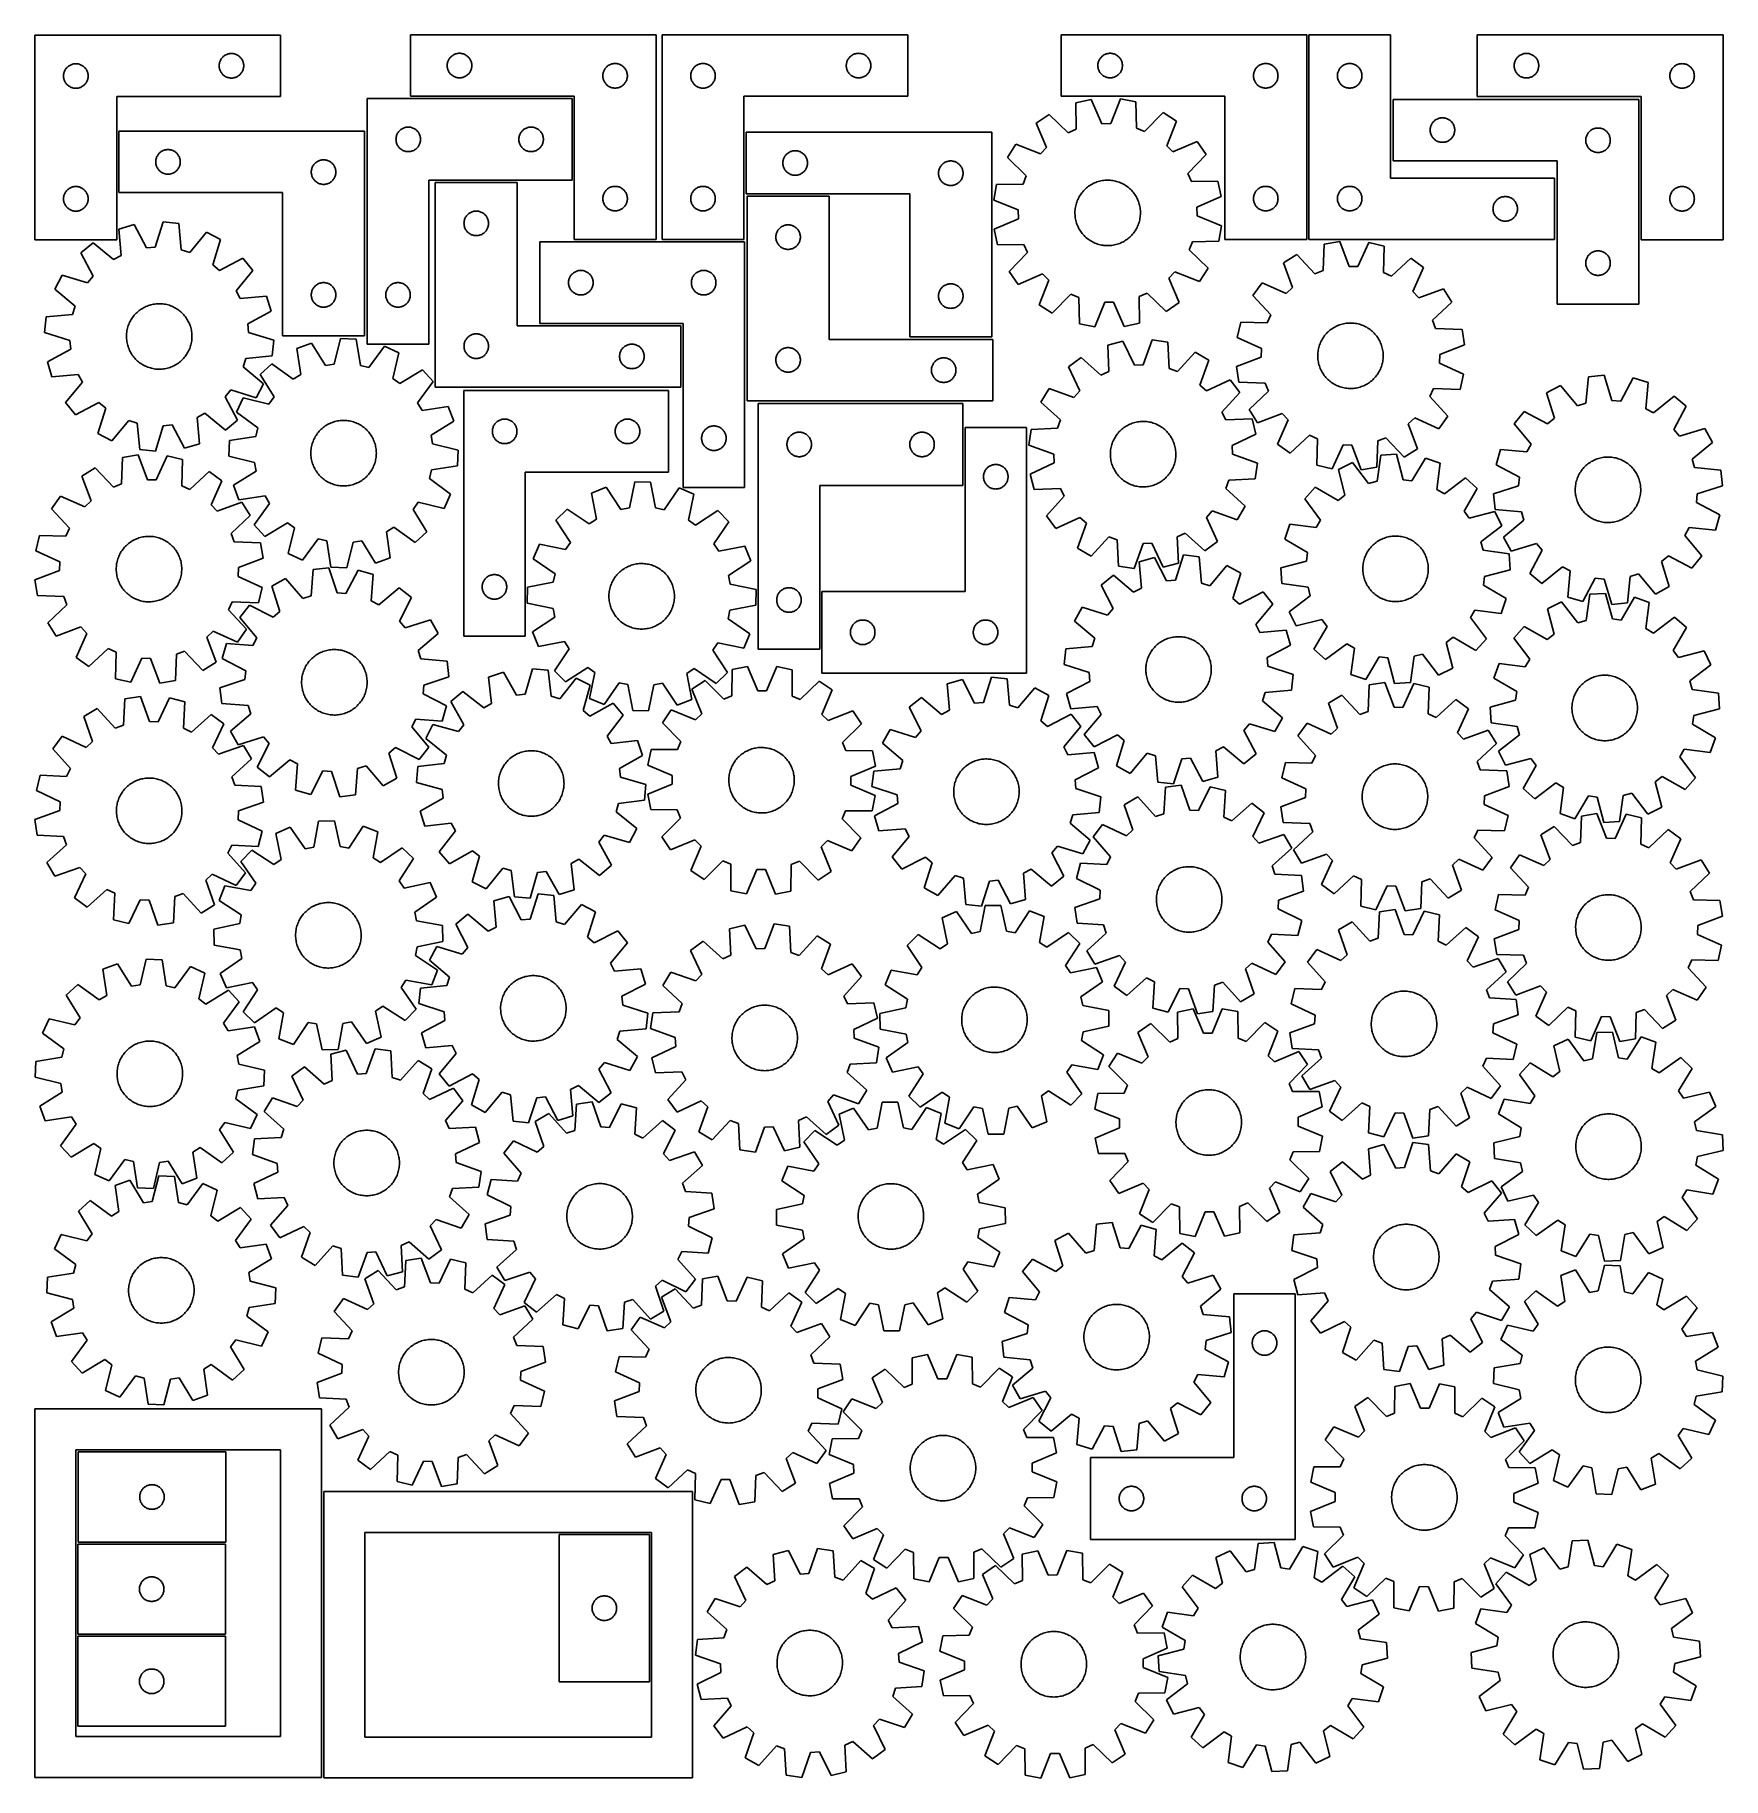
# Model space of a CAD drawing. Header units: millimetres. Extents: x 7 to 1243, y 7 to 1284.
import ezdxf

# ---------------------------------------------------------------- set-up
doc = ezdxf.new("R2010")
doc.units = ezdxf.units.MM
doc.layers.add('CUT', color=7, linetype='CONTINUOUS', true_color=0x000000)

msp = doc.modelspace()

# ---------------------------------------------------------------- linework, layer by layer
at = {"layer": 'CUT'}
for p, q in [((6.532682, 1283.898713), (186.532682, 1283.898713)), ((6.532682, 1133.898713), (6.532682, 1283.898713)), ((186.532682, 1283.898713), (186.532682, 1238.898713)), ((461.641018, 1284.053258), (281.641018, 1284.053258)), ((281.641018, 1284.053258), (281.641018, 1239.053258)), ((461.641018, 1134.053258), (461.641018, 1284.053258)), ((466.041959, 1284.031037), (646.041959, 1284.031037)), ((466.041959, 1134.031037), (466.041959, 1284.031037)), ((646.041959, 1284.031037), (646.041959, 1239.031037)), ((938.354122, 1284.057652), (758.354122, 1284.057652)), ((758.354122, 1284.057652), (758.354122, 1239.057652)), ((938.354122, 1134.057652), (938.354122, 1284.057652)), ((999.867354, 1284.054475), (939.867354, 1284.054475)), ((939.867354, 1284.054475), (939.867354, 1134.054475)), ((999.867354, 1179.054475), (999.867354, 1284.054475)), ((1243.393421, 1283.961705), (1063.393421, 1283.961705)), ((1063.393421, 1283.961705), (1063.393421, 1238.961705)), ((1243.393421, 1133.961705), (1243.393421, 1283.961705)), ((142.217766, 1264.842864), (142.010311, 1264.291668)), ((142.460827, 1265.379311), (142.217766, 1264.842864)), ((142.738453, 1265.898713), (142.460827, 1265.379311)), ((143.049456, 1266.398845), (142.738453, 1265.898713)), ((143.392502, 1266.877566), (143.049456, 1266.398845)), ((143.766124, 1267.332825), (143.392502, 1266.877566)), ((144.168721, 1267.762674), (143.766124, 1267.332825)), ((144.59857, 1268.165271), (144.168721, 1267.762674)), ((145.053829, 1268.538893), (144.59857, 1268.165271)), ((145.53255, 1268.88194), (145.053829, 1268.538893)), ((146.032682, 1269.192942), (145.53255, 1268.88194)), ((146.552084, 1269.470568), (146.032682, 1269.192942)), ((147.088531, 1269.713629), (146.552084, 1269.470568)), ((147.639727, 1269.921084), (147.088531, 1269.713629)), ((148.203311, 1270.092045), (147.639727, 1269.921084)), ((148.776869, 1270.225781), (148.203311, 1270.092045)), ((149.357946, 1270.321717), (148.776869, 1270.225781)), ((149.944054, 1270.379443), (149.357946, 1270.321717)), ((150.532682, 1270.398713), (149.944054, 1270.379443)), ((151.12131, 1270.379443), (150.532682, 1270.398713)), ((151.707418, 1270.321717), (151.12131, 1270.379443)), ((152.288495, 1270.225781), (151.707418, 1270.321717)), ((152.862053, 1270.092045), (152.288495, 1270.225781)), ((153.425637, 1269.921084), (152.862053, 1270.092045)), ((153.976833, 1269.713629), (153.425637, 1269.921084)), ((154.51328, 1269.470568), (153.976833, 1269.713629)), ((155.032682, 1269.192942), (154.51328, 1269.470568)), ((155.532814, 1268.88194), (155.032682, 1269.192942)), ((156.011535, 1268.538893), (155.532814, 1268.88194)), ((156.466794, 1268.165271), (156.011535, 1268.538893)), ((156.896643, 1267.762674), (156.466794, 1268.165271)), ((157.29924, 1267.332825), (156.896643, 1267.762674)), ((157.672862, 1266.877566), (157.29924, 1267.332825)), ((158.015909, 1266.398845), (157.672862, 1266.877566)), ((158.326911, 1265.898713), (158.015909, 1266.398845)), ((158.604537, 1265.379311), (158.326911, 1265.898713)), ((158.847598, 1264.842864), (158.604537, 1265.379311)), ((159.055053, 1264.291668), (158.847598, 1264.842864)), ((309.118647, 1264.446213), (309.326102, 1264.997408)), ((309.326102, 1264.997408), (309.569163, 1265.533856)), ((309.569163, 1265.533856), (309.846789, 1266.053258)), ((309.846789, 1266.053258), (310.157791, 1266.55339)), ((310.157791, 1266.55339), (310.500838, 1267.03211)), ((310.500838, 1267.03211), (310.874459, 1267.48737)), ((310.874459, 1267.48737), (311.277057, 1267.917219)), ((311.277057, 1267.917219), (311.706905, 1268.319816)), ((311.706905, 1268.319816), (312.162165, 1268.693438)), ((312.162165, 1268.693438), (312.640886, 1269.036484)), ((312.640886, 1269.036484), (313.141018, 1269.347486)), ((313.141018, 1269.347486), (313.660419, 1269.625112)), ((313.660419, 1269.625112), (314.196867, 1269.868173)), ((314.196867, 1269.868173), (314.748063, 1270.075629)), ((314.748063, 1270.075629), (315.311646, 1270.24659)), ((315.311646, 1270.24659), (315.885205, 1270.380325)), ((315.885205, 1270.380325), (316.466282, 1270.476261)), ((316.466282, 1270.476261), (317.05239, 1270.533988)), ((317.05239, 1270.533988), (317.641018, 1270.553258)), ((317.641018, 1270.553258), (318.229646, 1270.533988)), ((318.229646, 1270.533988), (318.815753, 1270.476261)), ((318.815753, 1270.476261), (319.396831, 1270.380325)), ((319.396831, 1270.380325), (319.970389, 1270.24659)), ((319.970389, 1270.24659), (320.533973, 1270.075629)), ((320.533973, 1270.075629), (321.085169, 1269.868173)), ((321.085169, 1269.868173), (321.621616, 1269.625112)), ((321.621616, 1269.625112), (322.141018, 1269.347486)), ((322.141018, 1269.347486), (322.64115, 1269.036484)), ((322.64115, 1269.036484), (323.119871, 1268.693438)), ((323.119871, 1268.693438), (323.57513, 1268.319816)), ((323.57513, 1268.319816), (324.004979, 1267.917219)), ((324.004979, 1267.917219), (324.407576, 1267.48737)), ((324.407576, 1267.48737), (324.781198, 1267.03211)), ((324.781198, 1267.03211), (325.124244, 1266.55339)), ((325.124244, 1266.55339), (325.435246, 1266.053258)), ((325.435246, 1266.053258), (325.712872, 1265.533856)), ((325.712872, 1265.533856), (325.955934, 1264.997408)), ((325.955934, 1264.997408), (326.163389, 1264.446213)), ((601.727044, 1264.975188), (601.519588, 1264.423992)), ((601.970105, 1265.511635), (601.727044, 1264.975188)), ((602.247731, 1266.031037), (601.970105, 1265.511635)), ((602.558733, 1266.531169), (602.247731, 1266.031037)), ((602.901779, 1267.00989), (602.558733, 1266.531169)), ((603.275401, 1267.46515), (602.901779, 1267.00989)), ((603.677998, 1267.894998), (603.275401, 1267.46515)), ((604.107847, 1268.297595), (603.677998, 1267.894998)), ((604.563107, 1268.671217), (604.107847, 1268.297595)), ((605.041827, 1269.014264), (604.563107, 1268.671217)), ((605.541959, 1269.325266), (605.041827, 1269.014264)), ((606.061361, 1269.602892), (605.541959, 1269.325266)), ((606.597809, 1269.845953), (606.061361, 1269.602892)), ((607.149004, 1270.053408), (606.597809, 1269.845953)), ((607.712588, 1270.22437), (607.149004, 1270.053408)), ((608.286147, 1270.358105), (607.712588, 1270.22437)), ((608.867224, 1270.454041), (608.286147, 1270.358105)), ((609.453331, 1270.511768), (608.867224, 1270.454041)), ((610.041959, 1270.531037), (609.453331, 1270.511768)), ((610.630588, 1270.511768), (610.041959, 1270.531037)), ((611.216695, 1270.454041), (610.630588, 1270.511768)), ((611.797772, 1270.358105), (611.216695, 1270.454041)), ((612.371331, 1270.22437), (611.797772, 1270.358105)), ((612.934915, 1270.053408), (612.371331, 1270.22437)), ((613.48611, 1269.845953), (612.934915, 1270.053408)), ((614.022558, 1269.602892), (613.48611, 1269.845953)), ((614.541959, 1269.325266), (614.022558, 1269.602892)), ((615.042092, 1269.014264), (614.541959, 1269.325266)), ((615.520812, 1268.671217), (615.042092, 1269.014264)), ((615.976072, 1268.297595), (615.520812, 1268.671217)), ((616.40592, 1267.894998), (615.976072, 1268.297595)), ((616.808518, 1267.46515), (616.40592, 1267.894998)), ((617.182139, 1267.00989), (616.808518, 1267.46515)), ((617.525186, 1266.531169), (617.182139, 1267.00989)), ((617.836188, 1266.031037), (617.525186, 1266.531169)), ((618.113814, 1265.511635), (617.836188, 1266.031037)), ((618.356875, 1264.975188), (618.113814, 1265.511635)), ((618.564331, 1264.423992), (618.356875, 1264.975188)), ((785.831751, 1264.450607), (786.039206, 1265.001803)), ((786.039206, 1265.001803), (786.282267, 1265.53825)), ((786.282267, 1265.53825), (786.559893, 1266.057652)), ((786.559893, 1266.057652), (786.870895, 1266.557784)), ((786.870895, 1266.557784), (787.213942, 1267.036505)), ((787.213942, 1267.036505), (787.587564, 1267.491764)), ((787.587564, 1267.491764), (787.990161, 1267.921613)), ((787.990161, 1267.921613), (788.42001, 1268.32421)), ((788.42001, 1268.32421), (788.875269, 1268.697832)), ((788.875269, 1268.697832), (789.35399, 1269.040879)), ((789.35399, 1269.040879), (789.854122, 1269.351881)), ((789.854122, 1269.351881), (790.373524, 1269.629507)), ((790.373524, 1269.629507), (790.909971, 1269.872568)), ((790.909971, 1269.872568), (791.461167, 1270.080023)), ((791.461167, 1270.080023), (792.024751, 1270.250985)), ((792.024751, 1270.250985), (792.598309, 1270.38472)), ((792.598309, 1270.38472), (793.179386, 1270.480656)), ((793.179386, 1270.480656), (793.765494, 1270.538382)), ((793.765494, 1270.538382), (794.354122, 1270.557652)), ((794.354122, 1270.557652), (794.94275, 1270.538382)), ((794.94275, 1270.538382), (795.528858, 1270.480656)), ((795.528858, 1270.480656), (796.109935, 1270.38472)), ((796.109935, 1270.38472), (796.683493, 1270.250985)), ((796.683493, 1270.250985), (797.247077, 1270.080023)), ((797.247077, 1270.080023), (797.798273, 1269.872568)), ((797.798273, 1269.872568), (798.33472, 1269.629507)), ((798.33472, 1269.629507), (798.854122, 1269.351881)), ((798.854122, 1269.351881), (799.354254, 1269.040879)), ((799.354254, 1269.040879), (799.832975, 1268.697832)), ((799.832975, 1268.697832), (800.288234, 1268.32421)), ((800.288234, 1268.32421), (800.718083, 1267.921613)), ((800.718083, 1267.921613), (801.12068, 1267.491764)), ((801.12068, 1267.491764), (801.494302, 1267.036505)), ((801.494302, 1267.036505), (801.837348, 1266.557784)), ((801.837348, 1266.557784), (802.148351, 1266.057652)), ((802.148351, 1266.057652), (802.425977, 1265.53825)), ((802.425977, 1265.53825), (802.669038, 1265.001803)), ((802.669038, 1265.001803), (802.876493, 1264.450607)), ((1090.87105, 1264.35466), (1091.078505, 1264.905856)), ((1091.078505, 1264.905856), (1091.321566, 1265.442303)), ((1091.321566, 1265.442303), (1091.599192, 1265.961705)), ((1091.599192, 1265.961705), (1091.910194, 1266.461837)), ((1091.910194, 1266.461837), (1092.253241, 1266.940558)), ((1092.253241, 1266.940558), (1092.626863, 1267.395817)), ((1092.626863, 1267.395817), (1093.02946, 1267.825666)), ((1093.02946, 1267.825666), (1093.459309, 1268.228263)), ((1093.459309, 1268.228263), (1093.914568, 1268.601885)), ((1093.914568, 1268.601885), (1094.393289, 1268.944931)), ((1094.393289, 1268.944931), (1094.893421, 1269.255933)), ((1094.893421, 1269.255933), (1095.412823, 1269.53356)), ((1095.412823, 1269.53356), (1095.94927, 1269.776621)), ((1095.94927, 1269.776621), (1096.500466, 1269.984076)), ((1096.500466, 1269.984076), (1097.06405, 1270.155037)), ((1097.06405, 1270.155037), (1097.637608, 1270.288772)), ((1097.637608, 1270.288772), (1098.218685, 1270.384709)), ((1098.218685, 1270.384709), (1098.804793, 1270.442435)), ((1098.804793, 1270.442435), (1099.393421, 1270.461705)), ((1099.393421, 1270.461705), (1099.982049, 1270.442435)), ((1099.982049, 1270.442435), (1100.568157, 1270.384709)), ((1100.568157, 1270.384709), (1101.149234, 1270.288772)), ((1101.149234, 1270.288772), (1101.722792, 1270.155037)), ((1101.722792, 1270.155037), (1102.286376, 1269.984076)), ((1102.286376, 1269.984076), (1102.837572, 1269.776621)), ((1102.837572, 1269.776621), (1103.374019, 1269.53356)), ((1103.374019, 1269.53356), (1103.893421, 1269.255933)), ((1103.893421, 1269.255933), (1104.393553, 1268.944931)), ((1104.393553, 1268.944931), (1104.872274, 1268.601885)), ((1104.872274, 1268.601885), (1105.327533, 1268.228263)), ((1105.327533, 1268.228263), (1105.757382, 1267.825666)), ((1105.757382, 1267.825666), (1106.159979, 1267.395817)), ((1106.159979, 1267.395817), (1106.533601, 1266.940558)), ((1106.533601, 1266.940558), (1106.876647, 1266.461837)), ((1106.876647, 1266.461837), (1107.18765, 1265.961705)), ((1107.18765, 1265.961705), (1107.465276, 1265.442303)), ((1107.465276, 1265.442303), (1107.708337, 1264.905856)), ((1107.708337, 1264.905856), (1107.915792, 1264.35466)), ((27.551952, 1254.487341), (27.532682, 1253.898713)), ((27.532682, 1253.898713), (27.551952, 1253.310085)), ((27.609678, 1255.073449), (27.551952, 1254.487341)), ((27.551952, 1253.310085), (27.609678, 1252.723977)), ((27.705615, 1255.654526), (27.609678, 1255.073449)), ((27.609678, 1252.723977), (27.705615, 1252.1429)), ((27.83935, 1256.228084), (27.705615, 1255.654526)), ((27.705615, 1252.1429), (27.83935, 1251.569342)), ((28.010311, 1256.791668), (27.83935, 1256.228084)), ((28.217766, 1257.342864), (28.010311, 1256.791668)), ((28.460827, 1257.879311), (28.217766, 1257.342864)), ((28.738453, 1258.398713), (28.460827, 1257.879311)), ((29.049456, 1258.898845), (28.738453, 1258.398713)), ((29.392502, 1259.377566), (29.049456, 1258.898845)), ((29.766124, 1259.832825), (29.392502, 1259.377566)), ((30.168721, 1260.262674), (29.766124, 1259.832825)), ((30.59857, 1260.665271), (30.168721, 1260.262674)), ((31.053829, 1261.038893), (30.59857, 1260.665271)), ((31.53255, 1261.38194), (31.053829, 1261.038893)), ((32.032682, 1261.692942), (31.53255, 1261.38194)), ((32.552084, 1261.970568), (32.032682, 1261.692942)), ((33.088531, 1262.213629), (32.552084, 1261.970568)), ((33.639727, 1262.421084), (33.088531, 1262.213629)), ((34.203311, 1262.592045), (33.639727, 1262.421084)), ((34.776869, 1262.725781), (34.203311, 1262.592045)), ((35.357946, 1262.821717), (34.776869, 1262.725781)), ((35.944054, 1262.879443), (35.357946, 1262.821717)), ((36.532682, 1262.898713), (35.944054, 1262.879443)), ((37.12131, 1262.879443), (36.532682, 1262.898713)), ((37.707418, 1262.821717), (37.12131, 1262.879443)), ((38.288495, 1262.725781), (37.707418, 1262.821717)), ((38.862053, 1262.592045), (38.288495, 1262.725781)), ((39.425637, 1262.421084), (38.862053, 1262.592045)), ((39.976833, 1262.213629), (39.425637, 1262.421084)), ((40.51328, 1261.970568), (39.976833, 1262.213629)), ((41.032682, 1261.692942), (40.51328, 1261.970568)), ((41.532814, 1261.38194), (41.032682, 1261.692942)), ((42.011535, 1261.038893), (41.532814, 1261.38194)), ((42.466794, 1260.665271), (42.011535, 1261.038893)), ((42.896643, 1260.262674), (42.466794, 1260.665271)), ((43.29924, 1259.832825), (42.896643, 1260.262674)), ((43.672862, 1259.377566), (43.29924, 1259.832825)), ((44.015909, 1258.898845), (43.672862, 1259.377566)), ((44.326911, 1258.398713), (44.015909, 1258.898845)), ((44.604537, 1257.879311), (44.326911, 1258.398713)), ((44.847598, 1257.342864), (44.604537, 1257.879311)), ((45.055053, 1256.791668), (44.847598, 1257.342864)), ((45.226015, 1256.228084), (45.055053, 1256.791668)), ((45.35975, 1255.654526), (45.226015, 1256.228084)), ((45.226015, 1251.569342), (45.35975, 1252.1429)), ((45.455686, 1255.073449), (45.35975, 1255.654526)), ((45.35975, 1252.1429), (45.455686, 1252.723977)), ((45.513412, 1254.487341), (45.455686, 1255.073449)), ((45.455686, 1252.723977), (45.513412, 1253.310085)), ((45.532682, 1253.898713), (45.513412, 1254.487341)), ((45.513412, 1253.310085), (45.532682, 1253.898713)), ((141.551952, 1261.987341), (141.532682, 1261.398713)), ((141.532682, 1261.398713), (141.551952, 1260.810085)), ((141.609678, 1262.573449), (141.551952, 1261.987341)), ((141.551952, 1260.810085), (141.609678, 1260.223977)), ((141.705615, 1263.154526), (141.609678, 1262.573449)), ((141.609678, 1260.223977), (141.705615, 1259.6429)), ((141.83935, 1263.728084), (141.705615, 1263.154526)), ((141.705615, 1259.6429), (141.83935, 1259.069342)), ((142.010311, 1264.291668), (141.83935, 1263.728084)), ((141.83935, 1259.069342), (142.010311, 1258.505758)), ((142.010311, 1258.505758), (142.217766, 1257.954562)), ((142.217766, 1257.954562), (142.460827, 1257.418115)), ((142.460827, 1257.418115), (142.738453, 1256.898713)), ((142.738453, 1256.898713), (143.049456, 1256.398581)), ((143.049456, 1256.398581), (143.392502, 1255.91986)), ((143.392502, 1255.91986), (143.766124, 1255.464601)), ((143.766124, 1255.464601), (144.168721, 1255.034752)), ((144.168721, 1255.034752), (144.59857, 1254.632155)), ((144.59857, 1254.632155), (145.053829, 1254.258533)), ((145.053829, 1254.258533), (145.53255, 1253.915486)), ((145.53255, 1253.915486), (146.032682, 1253.604484)), ((146.032682, 1253.604484), (146.552084, 1253.326858)), ((146.552084, 1253.326858), (147.088531, 1253.083797)), ((147.088531, 1253.083797), (147.639727, 1252.876342)), ((147.639727, 1252.876342), (148.203311, 1252.705381)), ((148.203311, 1252.705381), (148.776869, 1252.571645)), ((148.776869, 1252.571645), (149.357946, 1252.475709)), ((149.357946, 1252.475709), (149.944054, 1252.417983)), ((149.944054, 1252.417983), (150.532682, 1252.398713)), ((150.532682, 1252.398713), (151.12131, 1252.417983)), ((151.12131, 1252.417983), (151.707418, 1252.475709)), ((151.707418, 1252.475709), (152.288495, 1252.571645)), ((152.288495, 1252.571645), (152.862053, 1252.705381)), ((152.862053, 1252.705381), (153.425637, 1252.876342)), ((153.425637, 1252.876342), (153.976833, 1253.083797)), ((153.976833, 1253.083797), (154.51328, 1253.326858)), ((154.51328, 1253.326858), (155.032682, 1253.604484)), ((155.032682, 1253.604484), (155.532814, 1253.915486)), ((155.532814, 1253.915486), (156.011535, 1254.258533)), ((156.011535, 1254.258533), (156.466794, 1254.632155)), ((156.466794, 1254.632155), (156.896643, 1255.034752)), ((156.896643, 1255.034752), (157.29924, 1255.464601)), ((157.29924, 1255.464601), (157.672862, 1255.91986)), ((157.672862, 1255.91986), (158.015909, 1256.398581)), ((158.015909, 1256.398581), (158.326911, 1256.898713)), ((158.326911, 1256.898713), (158.604537, 1257.418115)), ((158.604537, 1257.418115), (158.847598, 1257.954562)), ((158.847598, 1257.954562), (159.055053, 1258.505758)), ((159.226015, 1263.728084), (159.055053, 1264.291668)), ((159.055053, 1258.505758), (159.226015, 1259.069342)), ((159.35975, 1263.154526), (159.226015, 1263.728084)), ((159.226015, 1259.069342), (159.35975, 1259.6429)), ((159.455686, 1262.573449), (159.35975, 1263.154526)), ((159.35975, 1259.6429), (159.455686, 1260.223977)), ((159.513412, 1261.987341), (159.455686, 1262.573449)), ((159.455686, 1260.223977), (159.513412, 1260.810085)), ((159.532682, 1261.398713), (159.513412, 1261.987341)), ((159.513412, 1260.810085), (159.532682, 1261.398713)), ((308.641018, 1261.553258), (308.660287, 1262.141886)), ((308.660287, 1260.964629), (308.641018, 1261.553258)), ((308.660287, 1262.141886), (308.718014, 1262.727993)), ((308.718014, 1260.378522), (308.660287, 1260.964629)), ((308.718014, 1262.727993), (308.81395, 1263.30907)), ((308.81395, 1259.797445), (308.718014, 1260.378522)), ((308.81395, 1263.30907), (308.947685, 1263.882629)), ((308.947685, 1259.223886), (308.81395, 1259.797445)), ((308.947685, 1263.882629), (309.118647, 1264.446213)), ((309.118647, 1258.660302), (308.947685, 1259.223886)), ((309.326102, 1258.109107), (309.118647, 1258.660302)), ((309.569163, 1257.572659), (309.326102, 1258.109107)), ((309.846789, 1257.053258), (309.569163, 1257.572659)), ((310.157791, 1256.553125), (309.846789, 1257.053258)), ((310.500838, 1256.074405), (310.157791, 1256.553125)), ((310.874459, 1255.619145), (310.500838, 1256.074405)), ((311.277057, 1255.189297), (310.874459, 1255.619145)), ((311.706905, 1254.786699), (311.277057, 1255.189297)), ((312.162165, 1254.413077), (311.706905, 1254.786699)), ((312.640886, 1254.070031), (312.162165, 1254.413077)), ((313.141018, 1253.759029), (312.640886, 1254.070031)), ((313.660419, 1253.481403), (313.141018, 1253.759029)), ((314.196867, 1253.238342), (313.660419, 1253.481403)), ((314.748063, 1253.030886), (314.196867, 1253.238342)), ((315.311646, 1252.859925), (314.748063, 1253.030886)), ((315.885205, 1252.72619), (315.311646, 1252.859925)), ((316.466282, 1252.630254), (315.885205, 1252.72619)), ((317.05239, 1252.572527), (316.466282, 1252.630254)), ((317.641018, 1252.553258), (317.05239, 1252.572527)), ((318.229646, 1252.572527), (317.641018, 1252.553258)), ((318.815753, 1252.630254), (318.229646, 1252.572527)), ((319.396831, 1252.72619), (318.815753, 1252.630254)), ((319.970389, 1252.859925), (319.396831, 1252.72619)), ((320.533973, 1253.030886), (319.970389, 1252.859925)), ((321.085169, 1253.238342), (320.533973, 1253.030886)), ((321.621616, 1253.481403), (321.085169, 1253.238342)), ((322.141018, 1253.759029), (321.621616, 1253.481403)), ((322.64115, 1254.070031), (322.141018, 1253.759029)), ((323.119871, 1254.413077), (322.64115, 1254.070031)), ((323.57513, 1254.786699), (323.119871, 1254.413077)), ((324.004979, 1255.189297), (323.57513, 1254.786699)), ((324.407576, 1255.619145), (324.004979, 1255.189297)), ((324.781198, 1256.074405), (324.407576, 1255.619145)), ((325.124244, 1256.553125), (324.781198, 1256.074405)), ((325.435246, 1257.053258), (325.124244, 1256.553125)), ((325.712872, 1257.572659), (325.435246, 1257.053258)), ((325.955934, 1258.109107), (325.712872, 1257.572659)), ((326.163389, 1258.660302), (325.955934, 1258.109107)), ((326.163389, 1264.446213), (326.33435, 1263.882629)), ((326.33435, 1259.223886), (326.163389, 1258.660302)), ((326.33435, 1263.882629), (326.468085, 1263.30907)), ((326.468085, 1259.797445), (326.33435, 1259.223886)), ((326.468085, 1263.30907), (326.564021, 1262.727993)), ((326.564021, 1260.378522), (326.468085, 1259.797445)), ((326.564021, 1262.727993), (326.621748, 1262.141886)), ((326.621748, 1260.964629), (326.564021, 1260.378522)), ((326.621748, 1262.141886), (326.641018, 1261.553258)), ((326.641018, 1261.553258), (326.621748, 1260.964629)), ((422.641018, 1254.053258), (422.660287, 1254.641886)), ((422.660287, 1253.464629), (422.641018, 1254.053258)), ((422.660287, 1254.641886), (422.718014, 1255.227993)), ((422.718014, 1252.878522), (422.660287, 1253.464629)), ((422.718014, 1255.227993), (422.81395, 1255.80907)), ((422.81395, 1252.297445), (422.718014, 1252.878522)), ((422.81395, 1255.80907), (422.947685, 1256.382629)), ((422.947685, 1251.723886), (422.81395, 1252.297445)), ((422.947685, 1256.382629), (423.118647, 1256.946213)), ((423.118647, 1256.946213), (423.326102, 1257.497408)), ((423.326102, 1257.497408), (423.569163, 1258.033856)), ((423.569163, 1258.033856), (423.846789, 1258.553258)), ((423.846789, 1258.553258), (424.157791, 1259.05339)), ((424.157791, 1259.05339), (424.500838, 1259.53211)), ((424.500838, 1259.53211), (424.874459, 1259.98737)), ((424.874459, 1259.98737), (425.277057, 1260.417219)), ((425.277057, 1260.417219), (425.706905, 1260.819816)), ((425.706905, 1260.819816), (426.162165, 1261.193438)), ((426.162165, 1261.193438), (426.640886, 1261.536484)), ((426.640886, 1261.536484), (427.141018, 1261.847486)), ((427.141018, 1261.847486), (427.660419, 1262.125112)), ((427.660419, 1262.125112), (428.196867, 1262.368173)), ((428.196867, 1262.368173), (428.748063, 1262.575629)), ((428.748063, 1262.575629), (429.311646, 1262.74659)), ((429.311646, 1262.74659), (429.885205, 1262.880325)), ((429.885205, 1262.880325), (430.466282, 1262.976261)), ((430.466282, 1262.976261), (431.05239, 1263.033988)), ((431.05239, 1263.033988), (431.641018, 1263.053258)), ((431.641018, 1263.053258), (432.229646, 1263.033988)), ((432.229646, 1263.033988), (432.815753, 1262.976261)), ((432.815753, 1262.976261), (433.396831, 1262.880325)), ((433.396831, 1262.880325), (433.970389, 1262.74659)), ((433.970389, 1262.74659), (434.533973, 1262.575629)), ((434.533973, 1262.575629), (435.085169, 1262.368173)), ((435.085169, 1262.368173), (435.621616, 1262.125112)), ((435.621616, 1262.125112), (436.141018, 1261.847486)), ((436.141018, 1261.847486), (436.64115, 1261.536484)), ((436.64115, 1261.536484), (437.119871, 1261.193438)), ((437.119871, 1261.193438), (437.57513, 1260.819816)), ((437.57513, 1260.819816), (438.004979, 1260.417219)), ((438.004979, 1260.417219), (438.407576, 1259.98737)), ((438.407576, 1259.98737), (438.781198, 1259.53211)), ((438.781198, 1259.53211), (439.124244, 1259.05339)), ((439.124244, 1259.05339), (439.435246, 1258.553258)), ((439.435246, 1258.553258), (439.712872, 1258.033856)), ((439.712872, 1258.033856), (439.955934, 1257.497408)), ((439.955934, 1257.497408), (440.163389, 1256.946213)), ((440.163389, 1256.946213), (440.33435, 1256.382629)), ((440.33435, 1256.382629), (440.468085, 1255.80907)), ((440.468085, 1252.297445), (440.33435, 1251.723886)), ((440.468085, 1255.80907), (440.564021, 1255.227993)), ((440.564021, 1252.878522), (440.468085, 1252.297445)), ((440.564021, 1255.227993), (440.621748, 1254.641886)), ((440.621748, 1253.464629), (440.564021, 1252.878522)), ((440.621748, 1254.641886), (440.641018, 1254.053258)), ((440.641018, 1254.053258), (440.621748, 1253.464629)), ((487.061229, 1254.619665), (487.041959, 1254.031037)), ((487.041959, 1254.031037), (487.061229, 1253.442409)), ((487.118956, 1255.205773), (487.061229, 1254.619665)), ((487.061229, 1253.442409), (487.118956, 1252.856301)), ((487.214892, 1255.78685), (487.118956, 1255.205773)), ((487.118956, 1252.856301), (487.214892, 1252.275224)), ((487.348627, 1256.360409), (487.214892, 1255.78685)), ((487.214892, 1252.275224), (487.348627, 1251.701666)), ((487.519588, 1256.923992), (487.348627, 1256.360409)), ((487.727044, 1257.475188), (487.519588, 1256.923992)), ((487.970105, 1258.011635), (487.727044, 1257.475188)), ((488.247731, 1258.531037), (487.970105, 1258.011635)), ((488.558733, 1259.031169), (488.247731, 1258.531037)), ((488.901779, 1259.50989), (488.558733, 1259.031169)), ((489.275401, 1259.96515), (488.901779, 1259.50989)), ((489.677998, 1260.394998), (489.275401, 1259.96515)), ((490.107847, 1260.797595), (489.677998, 1260.394998)), ((490.563107, 1261.171217), (490.107847, 1260.797595)), ((491.041827, 1261.514264), (490.563107, 1261.171217)), ((491.541959, 1261.825266), (491.041827, 1261.514264)), ((492.061361, 1262.102892), (491.541959, 1261.825266)), ((492.597809, 1262.345953), (492.061361, 1262.102892)), ((493.149004, 1262.553408), (492.597809, 1262.345953)), ((493.712588, 1262.72437), (493.149004, 1262.553408)), ((494.286147, 1262.858105), (493.712588, 1262.72437)), ((494.867224, 1262.954041), (494.286147, 1262.858105)), ((495.453331, 1263.011768), (494.867224, 1262.954041)), ((496.041959, 1263.031037), (495.453331, 1263.011768)), ((496.630588, 1263.011768), (496.041959, 1263.031037)), ((497.216695, 1262.954041), (496.630588, 1263.011768)), ((497.797772, 1262.858105), (497.216695, 1262.954041)), ((498.371331, 1262.72437), (497.797772, 1262.858105)), ((498.934915, 1262.553408), (498.371331, 1262.72437)), ((499.48611, 1262.345953), (498.934915, 1262.553408)), ((500.022558, 1262.102892), (499.48611, 1262.345953)), ((500.541959, 1261.825266), (500.022558, 1262.102892)), ((501.042092, 1261.514264), (500.541959, 1261.825266)), ((501.520812, 1261.171217), (501.042092, 1261.514264)), ((501.976072, 1260.797595), (501.520812, 1261.171217)), ((502.40592, 1260.394998), (501.976072, 1260.797595)), ((502.808518, 1259.96515), (502.40592, 1260.394998)), ((503.182139, 1259.50989), (502.808518, 1259.96515)), ((503.525186, 1259.031169), (503.182139, 1259.50989)), ((503.836188, 1258.531037), (503.525186, 1259.031169)), ((504.113814, 1258.011635), (503.836188, 1258.531037)), ((504.356875, 1257.475188), (504.113814, 1258.011635)), ((504.564331, 1256.923992), (504.356875, 1257.475188)), ((504.735292, 1256.360409), (504.564331, 1256.923992)), ((504.869027, 1255.78685), (504.735292, 1256.360409)), ((504.735292, 1251.701666), (504.869027, 1252.275224)), ((504.964963, 1255.205773), (504.869027, 1255.78685)), ((504.869027, 1252.275224), (504.964963, 1252.856301)), ((505.02269, 1254.619665), (504.964963, 1255.205773)), ((504.964963, 1252.856301), (505.02269, 1253.442409)), ((505.041959, 1254.031037), (505.02269, 1254.619665)), ((505.02269, 1253.442409), (505.041959, 1254.031037)), ((601.061229, 1262.119665), (601.041959, 1261.531037)), ((601.041959, 1261.531037), (601.061229, 1260.942409)), ((601.118956, 1262.705773), (601.061229, 1262.119665)), ((601.061229, 1260.942409), (601.118956, 1260.356301)), ((601.214892, 1263.28685), (601.118956, 1262.705773)), ((601.118956, 1260.356301), (601.214892, 1259.775224)), ((601.348627, 1263.860409), (601.214892, 1263.28685)), ((601.214892, 1259.775224), (601.348627, 1259.201666)), ((601.519588, 1264.423992), (601.348627, 1263.860409)), ((601.348627, 1259.201666), (601.519588, 1258.638082)), ((601.519588, 1258.638082), (601.727044, 1258.086886)), ((601.727044, 1258.086886), (601.970105, 1257.550439)), ((601.970105, 1257.550439), (602.247731, 1257.031037)), ((602.247731, 1257.031037), (602.558733, 1256.530905)), ((602.558733, 1256.530905), (602.901779, 1256.052184)), ((602.901779, 1256.052184), (603.275401, 1255.596925)), ((603.275401, 1255.596925), (603.677998, 1255.167076)), ((603.677998, 1255.167076), (604.107847, 1254.764479)), ((604.107847, 1254.764479), (604.563107, 1254.390857)), ((604.563107, 1254.390857), (605.041827, 1254.047811)), ((605.041827, 1254.047811), (605.541959, 1253.736809)), ((605.541959, 1253.736809), (606.061361, 1253.459183)), ((606.061361, 1253.459183), (606.597809, 1253.216121)), ((606.597809, 1253.216121), (607.149004, 1253.008666)), ((607.149004, 1253.008666), (607.712588, 1252.837705)), ((607.712588, 1252.837705), (608.286147, 1252.70397)), ((608.286147, 1252.70397), (608.867224, 1252.608033)), ((608.867224, 1252.608033), (609.453331, 1252.550307)), ((609.453331, 1252.550307), (610.041959, 1252.531037)), ((610.041959, 1252.531037), (610.630588, 1252.550307)), ((610.630588, 1252.550307), (611.216695, 1252.608033)), ((611.216695, 1252.608033), (611.797772, 1252.70397)), ((611.797772, 1252.70397), (612.371331, 1252.837705)), ((612.371331, 1252.837705), (612.934915, 1253.008666)), ((612.934915, 1253.008666), (613.48611, 1253.216121)), ((613.48611, 1253.216121), (614.022558, 1253.459183)), ((614.022558, 1253.459183), (614.541959, 1253.736809)), ((614.541959, 1253.736809), (615.042092, 1254.047811)), ((615.042092, 1254.047811), (615.520812, 1254.390857)), ((615.520812, 1254.390857), (615.976072, 1254.764479)), ((615.976072, 1254.764479), (616.40592, 1255.167076)), ((616.40592, 1255.167076), (616.808518, 1255.596925)), ((616.808518, 1255.596925), (617.182139, 1256.052184)), ((617.182139, 1256.052184), (617.525186, 1256.530905)), ((617.525186, 1256.530905), (617.836188, 1257.031037)), ((617.836188, 1257.031037), (618.113814, 1257.550439)), ((618.113814, 1257.550439), (618.356875, 1258.086886)), ((618.356875, 1258.086886), (618.564331, 1258.638082)), ((618.735292, 1263.860409), (618.564331, 1264.423992)), ((618.564331, 1258.638082), (618.735292, 1259.201666)), ((618.869027, 1263.28685), (618.735292, 1263.860409)), ((618.735292, 1259.201666), (618.869027, 1259.775224)), ((618.964963, 1262.705773), (618.869027, 1263.28685)), ((618.869027, 1259.775224), (618.964963, 1260.356301)), ((619.02269, 1262.119665), (618.964963, 1262.705773)), ((618.964963, 1260.356301), (619.02269, 1260.942409)), ((619.041959, 1261.531037), (619.02269, 1262.119665)), ((619.02269, 1260.942409), (619.041959, 1261.531037)), ((785.354122, 1261.557652), (785.373392, 1262.14628)), ((785.373392, 1260.969024), (785.354122, 1261.557652)), ((785.373392, 1262.14628), (785.431118, 1262.732388)), ((785.431118, 1260.382916), (785.373392, 1260.969024)), ((785.431118, 1262.732388), (785.527054, 1263.313465)), ((785.527054, 1259.801839), (785.431118, 1260.382916)), ((785.527054, 1263.313465), (785.66079, 1263.887023)), ((785.66079, 1259.228281), (785.527054, 1259.801839)), ((785.66079, 1263.887023), (785.831751, 1264.450607)), ((785.831751, 1258.664697), (785.66079, 1259.228281)), ((786.039206, 1258.113501), (785.831751, 1258.664697)), ((786.282267, 1257.577054), (786.039206, 1258.113501)), ((786.559893, 1257.057652), (786.282267, 1257.577054)), ((786.870895, 1256.55752), (786.559893, 1257.057652)), ((787.213942, 1256.078799), (786.870895, 1256.55752)), ((787.587564, 1255.62354), (787.213942, 1256.078799)), ((787.990161, 1255.193691), (787.587564, 1255.62354)), ((788.42001, 1254.791094), (787.990161, 1255.193691)), ((788.875269, 1254.417472), (788.42001, 1254.791094)), ((789.35399, 1254.074426), (788.875269, 1254.417472)), ((789.854122, 1253.763423), (789.35399, 1254.074426)), ((790.373524, 1253.485797), (789.854122, 1253.763423)), ((790.909971, 1253.242736), (790.373524, 1253.485797)), ((791.461167, 1253.035281), (790.909971, 1253.242736)), ((792.024751, 1252.86432), (791.461167, 1253.035281)), ((792.598309, 1252.730585), (792.024751, 1252.86432)), ((793.179386, 1252.634648), (792.598309, 1252.730585)), ((793.765494, 1252.576922), (793.179386, 1252.634648)), ((794.354122, 1252.557652), (793.765494, 1252.576922)), ((794.94275, 1252.576922), (794.354122, 1252.557652)), ((795.528858, 1252.634648), (794.94275, 1252.576922)), ((796.109935, 1252.730585), (795.528858, 1252.634648)), ((796.683493, 1252.86432), (796.109935, 1252.730585)), ((797.247077, 1253.035281), (796.683493, 1252.86432)), ((797.798273, 1253.242736), (797.247077, 1253.035281)), ((798.33472, 1253.485797), (797.798273, 1253.242736)), ((798.854122, 1253.763423), (798.33472, 1253.485797)), ((799.354254, 1254.074426), (798.854122, 1253.763423)), ((799.832975, 1254.417472), (799.354254, 1254.074426)), ((800.288234, 1254.791094), (799.832975, 1254.417472)), ((800.718083, 1255.193691), (800.288234, 1254.791094)), ((801.12068, 1255.62354), (800.718083, 1255.193691)), ((801.494302, 1256.078799), (801.12068, 1255.62354)), ((801.837348, 1256.55752), (801.494302, 1256.078799)), ((802.148351, 1257.057652), (801.837348, 1256.55752)), ((802.425977, 1257.577054), (802.148351, 1257.057652)), ((802.669038, 1258.113501), (802.425977, 1257.577054)), ((802.876493, 1258.664697), (802.669038, 1258.113501)), ((802.876493, 1264.450607), (803.047454, 1263.887023)), ((803.047454, 1259.228281), (802.876493, 1258.664697)), ((803.047454, 1263.887023), (803.181189, 1263.313465)), ((803.181189, 1259.801839), (803.047454, 1259.228281)), ((803.181189, 1263.313465), (803.277126, 1262.732388)), ((803.277126, 1260.382916), (803.181189, 1259.801839)), ((803.277126, 1262.732388), (803.334852, 1262.14628)), ((803.334852, 1260.969024), (803.277126, 1260.382916)), ((803.334852, 1262.14628), (803.354122, 1261.557652)), ((803.354122, 1261.557652), (803.334852, 1260.969024)), ((899.354122, 1254.057652), (899.373392, 1254.64628)), ((899.373392, 1253.469024), (899.354122, 1254.057652)), ((899.373392, 1254.64628), (899.431118, 1255.232388)), ((899.431118, 1252.882916), (899.373392, 1253.469024)), ((899.431118, 1255.232388), (899.527054, 1255.813465)), ((899.527054, 1252.301839), (899.431118, 1252.882916)), ((899.527054, 1255.813465), (899.66079, 1256.387023)), ((899.66079, 1251.728281), (899.527054, 1252.301839)), ((899.66079, 1256.387023), (899.831751, 1256.950607)), ((899.831751, 1256.950607), (900.039206, 1257.501803)), ((900.039206, 1257.501803), (900.282267, 1258.03825)), ((900.282267, 1258.03825), (900.559893, 1258.557652)), ((900.559893, 1258.557652), (900.870895, 1259.057784)), ((900.870895, 1259.057784), (901.213942, 1259.536505)), ((901.213942, 1259.536505), (901.587564, 1259.991764)), ((901.587564, 1259.991764), (901.990161, 1260.421613)), ((901.990161, 1260.421613), (902.42001, 1260.82421)), ((902.42001, 1260.82421), (902.875269, 1261.197832)), ((902.875269, 1261.197832), (903.35399, 1261.540879)), ((903.35399, 1261.540879), (903.854122, 1261.851881)), ((903.854122, 1261.851881), (904.373524, 1262.129507)), ((904.373524, 1262.129507), (904.909971, 1262.372568)), ((904.909971, 1262.372568), (905.461167, 1262.580023)), ((905.461167, 1262.580023), (906.024751, 1262.750985)), ((906.024751, 1262.750985), (906.598309, 1262.88472)), ((906.598309, 1262.88472), (907.179386, 1262.980656)), ((907.179386, 1262.980656), (907.765494, 1263.038382)), ((907.765494, 1263.038382), (908.354122, 1263.057652)), ((908.354122, 1263.057652), (908.94275, 1263.038382)), ((908.94275, 1263.038382), (909.528858, 1262.980656)), ((909.528858, 1262.980656), (910.109935, 1262.88472)), ((910.109935, 1262.88472), (910.683493, 1262.750985)), ((910.683493, 1262.750985), (911.247077, 1262.580023)), ((911.247077, 1262.580023), (911.798273, 1262.372568)), ((911.798273, 1262.372568), (912.33472, 1262.129507)), ((912.33472, 1262.129507), (912.854122, 1261.851881)), ((912.854122, 1261.851881), (913.354254, 1261.540879)), ((913.354254, 1261.540879), (913.832975, 1261.197832)), ((913.832975, 1261.197832), (914.288234, 1260.82421)), ((914.288234, 1260.82421), (914.718083, 1260.421613)), ((914.718083, 1260.421613), (915.12068, 1259.991764)), ((915.12068, 1259.991764), (915.494302, 1259.536505)), ((915.494302, 1259.536505), (915.837348, 1259.057784)), ((915.837348, 1259.057784), (916.148351, 1258.557652)), ((916.148351, 1258.557652), (916.425977, 1258.03825)), ((916.425977, 1258.03825), (916.669038, 1257.501803)), ((916.669038, 1257.501803), (916.876493, 1256.950607)), ((916.876493, 1256.950607), (917.047454, 1256.387023)), ((917.047454, 1256.387023), (917.181189, 1255.813465)), ((917.181189, 1252.301839), (917.047454, 1251.728281)), ((917.181189, 1255.813465), (917.277126, 1255.232388)), ((917.277126, 1252.882916), (917.181189, 1252.301839)), ((917.277126, 1255.232388), (917.334852, 1254.64628)), ((917.334852, 1253.469024), (917.277126, 1252.882916)), ((917.334852, 1254.64628), (917.354122, 1254.057652)), ((917.354122, 1254.057652), (917.334852, 1253.469024)), ((960.867354, 1254.054475), (960.886624, 1254.643103)), ((960.886624, 1253.465847), (960.867354, 1254.054475)), ((960.886624, 1254.643103), (960.944351, 1255.22921)), ((960.944351, 1252.879739), (960.886624, 1253.465847)), ((960.944351, 1255.22921), (961.040287, 1255.810288)), ((961.040287, 1252.298662), (960.944351, 1252.879739)), ((961.040287, 1255.810288), (961.174022, 1256.383846)), ((961.174022, 1251.725103), (961.040287, 1252.298662)), ((961.174022, 1256.383846), (961.344983, 1256.94743)), ((961.344983, 1256.94743), (961.552439, 1257.498626)), ((961.552439, 1257.498626), (961.7955, 1258.035073)), ((961.7955, 1258.035073), (962.073126, 1258.554475)), ((962.073126, 1258.554475), (962.384128, 1259.054607)), ((962.384128, 1259.054607), (962.727174, 1259.533328)), ((962.727174, 1259.533328), (963.100796, 1259.988587)), ((963.100796, 1259.988587), (963.503393, 1260.418436)), ((963.503393, 1260.418436), (963.933242, 1260.821033)), ((963.933242, 1260.821033), (964.388502, 1261.194655)), ((964.388502, 1261.194655), (964.867222, 1261.537701)), ((964.867222, 1261.537701), (965.367354, 1261.848703)), ((965.367354, 1261.848703), (965.886756, 1262.126329)), ((965.886756, 1262.126329), (966.423204, 1262.369391)), ((966.423204, 1262.369391), (966.974399, 1262.576846)), ((966.974399, 1262.576846), (967.537983, 1262.747807)), ((967.537983, 1262.747807), (968.111542, 1262.881542)), ((968.111542, 1262.881542), (968.692619, 1262.977478)), ((968.692619, 1262.977478), (969.278726, 1263.035205)), ((969.278726, 1263.035205), (969.867354, 1263.054475)), ((969.867354, 1263.054475), (970.455983, 1263.035205)), ((970.455983, 1263.035205), (971.04209, 1262.977478)), ((971.04209, 1262.977478), (971.623167, 1262.881542)), ((971.623167, 1262.881542), (972.196726, 1262.747807)), ((972.196726, 1262.747807), (972.76031, 1262.576846)), ((972.76031, 1262.576846), (973.311505, 1262.369391)), ((973.311505, 1262.369391), (973.847953, 1262.126329)), ((973.847953, 1262.126329), (974.367354, 1261.848703)), ((974.367354, 1261.848703), (974.867487, 1261.537701)), ((974.867487, 1261.537701), (975.346207, 1261.194655)), ((975.346207, 1261.194655), (975.801467, 1260.821033)), ((975.801467, 1260.821033), (976.231315, 1260.418436)), ((976.231315, 1260.418436), (976.633913, 1259.988587)), ((976.633913, 1259.988587), (977.007534, 1259.533328)), ((977.007534, 1259.533328), (977.350581, 1259.054607)), ((977.350581, 1259.054607), (977.661583, 1258.554475)), ((977.661583, 1258.554475), (977.939209, 1258.035073)), ((977.939209, 1258.035073), (978.18227, 1257.498626)), ((978.18227, 1257.498626), (978.389726, 1256.94743)), ((978.389726, 1256.94743), (978.560687, 1256.383846)), ((978.560687, 1256.383846), (978.694422, 1255.810288)), ((978.694422, 1252.298662), (978.560687, 1251.725103)), ((978.694422, 1255.810288), (978.790358, 1255.22921)), ((978.790358, 1252.879739), (978.694422, 1252.298662)), ((978.790358, 1255.22921), (978.848085, 1254.643103)), ((978.848085, 1253.465847), (978.790358, 1252.879739)), ((978.848085, 1254.643103), (978.867354, 1254.054475)), ((978.867354, 1254.054475), (978.848085, 1253.465847)), ((1090.393421, 1261.461705), (1090.412691, 1262.050333)), ((1090.412691, 1260.873077), (1090.393421, 1261.461705)), ((1090.412691, 1262.050333), (1090.470417, 1262.636441)), ((1090.470417, 1260.286969), (1090.412691, 1260.873077)), ((1090.470417, 1262.636441), (1090.566353, 1263.217518)), ((1090.566353, 1259.705892), (1090.470417, 1260.286969)), ((1090.566353, 1263.217518), (1090.700089, 1263.791076)), ((1090.700089, 1259.132333), (1090.566353, 1259.705892)), ((1090.700089, 1263.791076), (1090.87105, 1264.35466)), ((1090.87105, 1258.56875), (1090.700089, 1259.132333)), ((1091.078505, 1258.017554), (1090.87105, 1258.56875)), ((1091.321566, 1257.481107), (1091.078505, 1258.017554)), ((1091.599192, 1256.961705), (1091.321566, 1257.481107)), ((1091.910194, 1256.461573), (1091.599192, 1256.961705)), ((1092.253241, 1255.982852), (1091.910194, 1256.461573)), ((1092.626863, 1255.527592), (1092.253241, 1255.982852)), ((1093.02946, 1255.097744), (1092.626863, 1255.527592)), ((1093.459309, 1254.695147), (1093.02946, 1255.097744)), ((1093.914568, 1254.321525), (1093.459309, 1254.695147)), ((1094.393289, 1253.978478), (1093.914568, 1254.321525)), ((1094.893421, 1253.667476), (1094.393289, 1253.978478)), ((1095.412823, 1253.38985), (1094.893421, 1253.667476)), ((1095.94927, 1253.146789), (1095.412823, 1253.38985)), ((1096.500466, 1252.939334), (1095.94927, 1253.146789)), ((1097.06405, 1252.768372), (1096.500466, 1252.939334)), ((1097.637608, 1252.634637), (1097.06405, 1252.768372)), ((1098.218685, 1252.538701), (1097.637608, 1252.634637)), ((1098.804793, 1252.480975), (1098.218685, 1252.538701)), ((1099.393421, 1252.461705), (1098.804793, 1252.480975)), ((1099.982049, 1252.480975), (1099.393421, 1252.461705)), ((1100.568157, 1252.538701), (1099.982049, 1252.480975)), ((1101.149234, 1252.634637), (1100.568157, 1252.538701)), ((1101.722792, 1252.768372), (1101.149234, 1252.634637)), ((1102.286376, 1252.939334), (1101.722792, 1252.768372)), ((1102.837572, 1253.146789), (1102.286376, 1252.939334)), ((1103.374019, 1253.38985), (1102.837572, 1253.146789)), ((1103.893421, 1253.667476), (1103.374019, 1253.38985)), ((1104.393553, 1253.978478), (1103.893421, 1253.667476)), ((1104.872274, 1254.321525), (1104.393553, 1253.978478)), ((1105.327533, 1254.695147), (1104.872274, 1254.321525)), ((1105.757382, 1255.097744), (1105.327533, 1254.695147)), ((1106.159979, 1255.527592), (1105.757382, 1255.097744)), ((1106.533601, 1255.982852), (1106.159979, 1255.527592)), ((1106.876647, 1256.461573), (1106.533601, 1255.982852)), ((1107.18765, 1256.961705), (1106.876647, 1256.461573)), ((1107.465276, 1257.481107), (1107.18765, 1256.961705)), ((1107.708337, 1258.017554), (1107.465276, 1257.481107)), ((1107.915792, 1258.56875), (1107.708337, 1258.017554)), ((1107.915792, 1264.35466), (1108.086753, 1263.791076)), ((1108.086753, 1259.132333), (1107.915792, 1258.56875)), ((1108.086753, 1263.791076), (1108.220488, 1263.217518)), ((1108.220488, 1259.705892), (1108.086753, 1259.132333)), ((1108.220488, 1263.217518), (1108.316425, 1262.636441)), ((1108.316425, 1260.286969), (1108.220488, 1259.705892)), ((1108.316425, 1262.636441), (1108.374151, 1262.050333)), ((1108.374151, 1260.873077), (1108.316425, 1260.286969)), ((1108.374151, 1262.050333), (1108.393421, 1261.461705)), ((1108.393421, 1261.461705), (1108.374151, 1260.873077)), ((1204.393421, 1253.961705), (1204.412691, 1254.550333)), ((1204.412691, 1253.373077), (1204.393421, 1253.961705)), ((1204.412691, 1254.550333), (1204.470417, 1255.136441)), ((1204.470417, 1252.786969), (1204.412691, 1253.373077)), ((1204.470417, 1255.136441), (1204.566353, 1255.717518)), ((1204.566353, 1252.205892), (1204.470417, 1252.786969)), ((1204.566353, 1255.717518), (1204.700089, 1256.291076)), ((1204.700089, 1251.632333), (1204.566353, 1252.205892)), ((1204.700089, 1256.291076), (1204.87105, 1256.85466)), ((1204.87105, 1256.85466), (1205.078505, 1257.405856)), ((1205.078505, 1257.405856), (1205.321566, 1257.942303)), ((1205.321566, 1257.942303), (1205.599192, 1258.461705)), ((1205.599192, 1258.461705), (1205.910194, 1258.961837)), ((1205.910194, 1258.961837), (1206.253241, 1259.440558)), ((1206.253241, 1259.440558), (1206.626863, 1259.895817)), ((1206.626863, 1259.895817), (1207.02946, 1260.325666)), ((1207.02946, 1260.325666), (1207.459309, 1260.728263)), ((1207.459309, 1260.728263), (1207.914568, 1261.101885)), ((1207.914568, 1261.101885), (1208.393289, 1261.444931)), ((1208.393289, 1261.444931), (1208.893421, 1261.755933)), ((1208.893421, 1261.755933), (1209.412823, 1262.03356)), ((1209.412823, 1262.03356), (1209.94927, 1262.276621)), ((1209.94927, 1262.276621), (1210.500466, 1262.484076)), ((1210.500466, 1262.484076), (1211.06405, 1262.655037)), ((1211.06405, 1262.655037), (1211.637608, 1262.788772)), ((1211.637608, 1262.788772), (1212.218685, 1262.884709)), ((1212.218685, 1262.884709), (1212.804793, 1262.942435)), ((1212.804793, 1262.942435), (1213.393421, 1262.961705)), ((1213.393421, 1262.961705), (1213.982049, 1262.942435)), ((1213.982049, 1262.942435), (1214.568157, 1262.884709)), ((1214.568157, 1262.884709), (1215.149234, 1262.788772)), ((1215.149234, 1262.788772), (1215.722792, 1262.655037)), ((1215.722792, 1262.655037), (1216.286376, 1262.484076)), ((1216.286376, 1262.484076), (1216.837572, 1262.276621)), ((1216.837572, 1262.276621), (1217.374019, 1262.03356)), ((1217.374019, 1262.03356), (1217.893421, 1261.755933)), ((1217.893421, 1261.755933), (1218.393553, 1261.444931)), ((1218.393553, 1261.444931), (1218.872274, 1261.101885)), ((1218.872274, 1261.101885), (1219.327533, 1260.728263)), ((1219.327533, 1260.728263), (1219.757382, 1260.325666)), ((1219.757382, 1260.325666), (1220.159979, 1259.895817)), ((1220.159979, 1259.895817), (1220.533601, 1259.440558)), ((1220.533601, 1259.440558), (1220.876647, 1258.961837)), ((1220.876647, 1258.961837), (1221.18765, 1258.461705)), ((1221.18765, 1258.461705), (1221.465276, 1257.942303)), ((1221.465276, 1257.942303), (1221.708337, 1257.405856)), ((1221.708337, 1257.405856), (1221.915792, 1256.85466)), ((1221.915792, 1256.85466), (1222.086753, 1256.291076)), ((1222.086753, 1256.291076), (1222.220488, 1255.717518)), ((1222.220488, 1252.205892), (1222.086753, 1251.632333)), ((1222.220488, 1255.717518), (1222.316425, 1255.136441)), ((1222.316425, 1252.786969), (1222.220488, 1252.205892)), ((1222.316425, 1255.136441), (1222.374151, 1254.550333)), ((1222.374151, 1253.373077), (1222.316425, 1252.786969)), ((1222.374151, 1254.550333), (1222.393421, 1253.961705)), ((1222.393421, 1253.961705), (1222.374151, 1253.373077)), ((27.83935, 1251.569342), (28.010311, 1251.005758)), ((28.010311, 1251.005758), (28.217766, 1250.454562)), ((28.217766, 1250.454562), (28.460827, 1249.918115)), ((28.460827, 1249.918115), (28.738453, 1249.398713)), ((28.738453, 1249.398713), (29.049456, 1248.898581)), ((29.049456, 1248.898581), (29.392502, 1248.41986)), ((29.392502, 1248.41986), (29.766124, 1247.964601)), ((29.766124, 1247.964601), (30.168721, 1247.534752)), ((30.168721, 1247.534752), (30.59857, 1247.132155)), ((30.59857, 1247.132155), (31.053829, 1246.758533)), ((31.053829, 1246.758533), (31.53255, 1246.415486)), ((31.53255, 1246.415486), (32.032682, 1246.104484)), ((32.032682, 1246.104484), (32.552084, 1245.826858)), ((32.552084, 1245.826858), (33.088531, 1245.583797)), ((33.088531, 1245.583797), (33.639727, 1245.376342)), ((33.639727, 1245.376342), (34.203311, 1245.205381)), ((34.203311, 1245.205381), (34.776869, 1245.071645)), ((34.776869, 1245.071645), (35.357946, 1244.975709)), ((35.357946, 1244.975709), (35.944054, 1244.917983)), ((35.944054, 1244.917983), (36.532682, 1244.898713)), ((36.532682, 1244.898713), (37.12131, 1244.917983)), ((37.12131, 1244.917983), (37.707418, 1244.975709)), ((37.707418, 1244.975709), (38.288495, 1245.071645)), ((38.288495, 1245.071645), (38.862053, 1245.205381)), ((38.862053, 1245.205381), (39.425637, 1245.376342)), ((39.425637, 1245.376342), (39.976833, 1245.583797)), ((39.976833, 1245.583797), (40.51328, 1245.826858)), ((40.51328, 1245.826858), (41.032682, 1246.104484)), ((41.032682, 1246.104484), (41.532814, 1246.415486)), ((41.532814, 1246.415486), (42.011535, 1246.758533)), ((42.011535, 1246.758533), (42.466794, 1247.132155)), ((42.466794, 1247.132155), (42.896643, 1247.534752)), ((42.896643, 1247.534752), (43.29924, 1247.964601)), ((43.29924, 1247.964601), (43.672862, 1248.41986)), ((43.672862, 1248.41986), (44.015909, 1248.898581)), ((44.015909, 1248.898581), (44.326911, 1249.398713)), ((44.326911, 1249.398713), (44.604537, 1249.918115)), ((44.604537, 1249.918115), (44.847598, 1250.454562)), ((44.847598, 1250.454562), (45.055053, 1251.005758)), ((45.055053, 1251.005758), (45.226015, 1251.569342)), ((423.118647, 1251.160302), (422.947685, 1251.723886)), ((423.326102, 1250.609107), (423.118647, 1251.160302)), ((423.569163, 1250.072659), (423.326102, 1250.609107)), ((423.846789, 1249.553258), (423.569163, 1250.072659)), ((424.157791, 1249.053125), (423.846789, 1249.553258)), ((424.500838, 1248.574405), (424.157791, 1249.053125)), ((424.874459, 1248.119145), (424.500838, 1248.574405)), ((425.277057, 1247.689297), (424.874459, 1248.119145)), ((425.706905, 1247.286699), (425.277057, 1247.689297)), ((426.162165, 1246.913077), (425.706905, 1247.286699)), ((426.640886, 1246.570031), (426.162165, 1246.913077)), ((427.141018, 1246.259029), (426.640886, 1246.570031)), ((427.660419, 1245.981403), (427.141018, 1246.259029)), ((428.196867, 1245.738342), (427.660419, 1245.981403)), ((428.748063, 1245.530886), (428.196867, 1245.738342)), ((429.311646, 1245.359925), (428.748063, 1245.530886)), ((429.885205, 1245.22619), (429.311646, 1245.359925)), ((430.466282, 1245.130254), (429.885205, 1245.22619)), ((431.05239, 1245.072527), (430.466282, 1245.130254)), ((431.641018, 1245.053258), (431.05239, 1245.072527)), ((432.229646, 1245.072527), (431.641018, 1245.053258)), ((432.815753, 1245.130254), (432.229646, 1245.072527)), ((433.396831, 1245.22619), (432.815753, 1245.130254)), ((433.970389, 1245.359925), (433.396831, 1245.22619)), ((434.533973, 1245.530886), (433.970389, 1245.359925)), ((435.085169, 1245.738342), (434.533973, 1245.530886)), ((435.621616, 1245.981403), (435.085169, 1245.738342)), ((436.141018, 1246.259029), (435.621616, 1245.981403)), ((436.64115, 1246.570031), (436.141018, 1246.259029)), ((437.119871, 1246.913077), (436.64115, 1246.570031)), ((437.57513, 1247.286699), (437.119871, 1246.913077)), ((438.004979, 1247.689297), (437.57513, 1247.286699)), ((438.407576, 1248.119145), (438.004979, 1247.689297)), ((438.781198, 1248.574405), (438.407576, 1248.119145)), ((439.124244, 1249.053125), (438.781198, 1248.574405)), ((439.435246, 1249.553258), (439.124244, 1249.053125)), ((439.712872, 1250.072659), (439.435246, 1249.553258)), ((439.955934, 1250.609107), (439.712872, 1250.072659)), ((440.163389, 1251.160302), (439.955934, 1250.609107)), ((440.33435, 1251.723886), (440.163389, 1251.160302)), ((487.348627, 1251.701666), (487.519588, 1251.138082)), ((487.519588, 1251.138082), (487.727044, 1250.586886)), ((487.727044, 1250.586886), (487.970105, 1250.050439)), ((487.970105, 1250.050439), (488.247731, 1249.531037)), ((488.247731, 1249.531037), (488.558733, 1249.030905)), ((488.558733, 1249.030905), (488.901779, 1248.552184)), ((488.901779, 1248.552184), (489.275401, 1248.096925)), ((489.275401, 1248.096925), (489.677998, 1247.667076)), ((489.677998, 1247.667076), (490.107847, 1247.264479)), ((490.107847, 1247.264479), (490.563107, 1246.890857)), ((490.563107, 1246.890857), (491.041827, 1246.547811)), ((491.041827, 1246.547811), (491.541959, 1246.236809)), ((491.541959, 1246.236809), (492.061361, 1245.959183)), ((492.061361, 1245.959183), (492.597809, 1245.716121)), ((492.597809, 1245.716121), (493.149004, 1245.508666)), ((493.149004, 1245.508666), (493.712588, 1245.337705)), ((493.712588, 1245.337705), (494.286147, 1245.20397)), ((494.286147, 1245.20397), (494.867224, 1245.108033)), ((494.867224, 1245.108033), (495.453331, 1245.050307)), ((495.453331, 1245.050307), (496.041959, 1245.031037)), ((496.041959, 1245.031037), (496.630588, 1245.050307)), ((496.630588, 1245.050307), (497.216695, 1245.108033)), ((497.216695, 1245.108033), (497.797772, 1245.20397)), ((497.797772, 1245.20397), (498.371331, 1245.337705)), ((498.371331, 1245.337705), (498.934915, 1245.508666)), ((498.934915, 1245.508666), (499.48611, 1245.716121)), ((499.48611, 1245.716121), (500.022558, 1245.959183)), ((500.022558, 1245.959183), (500.541959, 1246.236809)), ((500.541959, 1246.236809), (501.042092, 1246.547811)), ((501.042092, 1246.547811), (501.520812, 1246.890857)), ((501.520812, 1246.890857), (501.976072, 1247.264479)), ((501.976072, 1247.264479), (502.40592, 1247.667076)), ((502.40592, 1247.667076), (502.808518, 1248.096925)), ((502.808518, 1248.096925), (503.182139, 1248.552184)), ((503.182139, 1248.552184), (503.525186, 1249.030905)), ((503.525186, 1249.030905), (503.836188, 1249.531037)), ((503.836188, 1249.531037), (504.113814, 1250.050439)), ((504.113814, 1250.050439), (504.356875, 1250.586886)), ((504.356875, 1250.586886), (504.564331, 1251.138082)), ((504.564331, 1251.138082), (504.735292, 1251.701666)), ((899.831751, 1251.164697), (899.66079, 1251.728281)), ((900.039206, 1250.613501), (899.831751, 1251.164697)), ((900.282267, 1250.077054), (900.039206, 1250.613501)), ((900.559893, 1249.557652), (900.282267, 1250.077054)), ((900.870895, 1249.05752), (900.559893, 1249.557652)), ((901.213942, 1248.578799), (900.870895, 1249.05752)), ((901.587564, 1248.12354), (901.213942, 1248.578799)), ((901.990161, 1247.693691), (901.587564, 1248.12354)), ((902.42001, 1247.291094), (901.990161, 1247.693691)), ((902.875269, 1246.917472), (902.42001, 1247.291094)), ((903.35399, 1246.574426), (902.875269, 1246.917472)), ((903.854122, 1246.263423), (903.35399, 1246.574426)), ((904.373524, 1245.985797), (903.854122, 1246.263423)), ((904.909971, 1245.742736), (904.373524, 1245.985797)), ((905.461167, 1245.535281), (904.909971, 1245.742736)), ((906.024751, 1245.36432), (905.461167, 1245.535281)), ((906.598309, 1245.230585), (906.024751, 1245.36432)), ((907.179386, 1245.134648), (906.598309, 1245.230585)), ((907.765494, 1245.076922), (907.179386, 1245.134648)), ((908.354122, 1245.057652), (907.765494, 1245.076922)), ((908.94275, 1245.076922), (908.354122, 1245.057652)), ((909.528858, 1245.134648), (908.94275, 1245.076922)), ((910.109935, 1245.230585), (909.528858, 1245.134648)), ((910.683493, 1245.36432), (910.109935, 1245.230585)), ((911.247077, 1245.535281), (910.683493, 1245.36432)), ((911.798273, 1245.742736), (911.247077, 1245.535281)), ((912.33472, 1245.985797), (911.798273, 1245.742736)), ((912.854122, 1246.263423), (912.33472, 1245.985797)), ((913.354254, 1246.574426), (912.854122, 1246.263423)), ((913.832975, 1246.917472), (913.354254, 1246.574426)), ((914.288234, 1247.291094), (913.832975, 1246.917472)), ((914.718083, 1247.693691), (914.288234, 1247.291094)), ((915.12068, 1248.12354), (914.718083, 1247.693691)), ((915.494302, 1248.578799), (915.12068, 1248.12354)), ((915.837348, 1249.05752), (915.494302, 1248.578799)), ((916.148351, 1249.557652), (915.837348, 1249.05752)), ((916.425977, 1250.077054), (916.148351, 1249.557652)), ((916.669038, 1250.613501), (916.425977, 1250.077054)), ((916.876493, 1251.164697), (916.669038, 1250.613501)), ((917.047454, 1251.728281), (916.876493, 1251.164697)), ((961.344983, 1251.16152), (961.174022, 1251.725103)), ((961.552439, 1250.610324), (961.344983, 1251.16152)), ((961.7955, 1250.073877), (961.552439, 1250.610324)), ((962.073126, 1249.554475), (961.7955, 1250.073877)), ((962.384128, 1249.054343), (962.073126, 1249.554475)), ((962.727174, 1248.575622), (962.384128, 1249.054343)), ((963.100796, 1248.120362), (962.727174, 1248.575622)), ((963.503393, 1247.690514), (963.100796, 1248.120362)), ((963.933242, 1247.287916), (963.503393, 1247.690514)), ((964.388502, 1246.914295), (963.933242, 1247.287916)), ((964.867222, 1246.571248), (964.388502, 1246.914295)), ((965.367354, 1246.260246), (964.867222, 1246.571248)), ((965.886756, 1245.98262), (965.367354, 1246.260246)), ((966.423204, 1245.739559), (965.886756, 1245.98262)), ((966.974399, 1245.532104), (966.423204, 1245.739559)), ((967.537983, 1245.361142), (966.974399, 1245.532104)), ((968.111542, 1245.227407), (967.537983, 1245.361142)), ((968.692619, 1245.131471), (968.111542, 1245.227407)), ((969.278726, 1245.073744), (968.692619, 1245.131471)), ((969.867354, 1245.054475), (969.278726, 1245.073744)), ((970.455983, 1245.073744), (969.867354, 1245.054475)), ((971.04209, 1245.131471), (970.455983, 1245.073744)), ((971.623167, 1245.227407), (971.04209, 1245.131471)), ((972.196726, 1245.361142), (971.623167, 1245.227407)), ((972.76031, 1245.532104), (972.196726, 1245.361142)), ((973.311505, 1245.739559), (972.76031, 1245.532104)), ((973.847953, 1245.98262), (973.311505, 1245.739559)), ((974.367354, 1246.260246), (973.847953, 1245.98262)), ((974.867487, 1246.571248), (974.367354, 1246.260246)), ((975.346207, 1246.914295), (974.867487, 1246.571248)), ((975.801467, 1247.287916), (975.346207, 1246.914295)), ((976.231315, 1247.690514), (975.801467, 1247.287916)), ((976.633913, 1248.120362), (976.231315, 1247.690514)), ((977.007534, 1248.575622), (976.633913, 1248.120362)), ((977.350581, 1249.054343), (977.007534, 1248.575622)), ((977.661583, 1249.554475), (977.350581, 1249.054343)), ((977.939209, 1250.073877), (977.661583, 1249.554475)), ((978.18227, 1250.610324), (977.939209, 1250.073877)), ((978.389726, 1251.16152), (978.18227, 1250.610324)), ((978.560687, 1251.725103), (978.389726, 1251.16152)), ((1204.87105, 1251.06875), (1204.700089, 1251.632333)), ((1205.078505, 1250.517554), (1204.87105, 1251.06875)), ((1205.321566, 1249.981107), (1205.078505, 1250.517554)), ((1205.599192, 1249.461705), (1205.321566, 1249.981107)), ((1205.910194, 1248.961573), (1205.599192, 1249.461705)), ((1206.253241, 1248.482852), (1205.910194, 1248.961573)), ((1206.626863, 1248.027592), (1206.253241, 1248.482852)), ((1207.02946, 1247.597744), (1206.626863, 1248.027592)), ((1207.459309, 1247.195147), (1207.02946, 1247.597744)), ((1207.914568, 1246.821525), (1207.459309, 1247.195147)), ((1208.393289, 1246.478478), (1207.914568, 1246.821525)), ((1208.893421, 1246.167476), (1208.393289, 1246.478478)), ((1209.412823, 1245.88985), (1208.893421, 1246.167476)), ((1209.94927, 1245.646789), (1209.412823, 1245.88985)), ((1210.500466, 1245.439334), (1209.94927, 1245.646789)), ((1211.06405, 1245.268372), (1210.500466, 1245.439334)), ((1211.637608, 1245.134637), (1211.06405, 1245.268372)), ((1212.218685, 1245.038701), (1211.637608, 1245.134637)), ((1212.804793, 1244.980975), (1212.218685, 1245.038701)), ((1213.393421, 1244.961705), (1212.804793, 1244.980975)), ((1213.982049, 1244.980975), (1213.393421, 1244.961705)), ((1214.568157, 1245.038701), (1213.982049, 1244.980975)), ((1215.149234, 1245.134637), (1214.568157, 1245.038701)), ((1215.722792, 1245.268372), (1215.149234, 1245.134637)), ((1216.286376, 1245.439334), (1215.722792, 1245.268372)), ((1216.837572, 1245.646789), (1216.286376, 1245.439334)), ((1217.374019, 1245.88985), (1216.837572, 1245.646789)), ((1217.893421, 1246.167476), (1217.374019, 1245.88985)), ((1218.393553, 1246.478478), (1217.893421, 1246.167476)), ((1218.872274, 1246.821525), (1218.393553, 1246.478478)), ((1219.327533, 1247.195147), (1218.872274, 1246.821525)), ((1219.757382, 1247.597744), (1219.327533, 1247.195147)), ((1220.159979, 1248.027592), (1219.757382, 1247.597744)), ((1220.533601, 1248.482852), (1220.159979, 1248.027592)), ((1220.876647, 1248.961573), (1220.533601, 1248.482852)), ((1221.18765, 1249.461705), (1220.876647, 1248.961573)), ((1221.465276, 1249.981107), (1221.18765, 1249.461705)), ((1221.708337, 1250.517554), (1221.465276, 1249.981107)), ((1221.915792, 1251.06875), (1221.708337, 1250.517554)), ((1222.086753, 1251.632333), (1221.915792, 1251.06875)), ((186.532682, 1238.898713), (66.532682, 1238.898713)), ((66.532682, 1238.898713), (66.532682, 1133.898713)), ((250.097069, 1237.487088), (250.097069, 1057.487088)), ((400.097069, 1237.487088), (250.097069, 1237.487088)), ((281.641018, 1239.053258), (401.641018, 1239.053258)), ((400.097069, 1177.487088), (400.097069, 1237.487088)), ((401.641018, 1239.053258), (401.641018, 1134.053258)), ((646.041959, 1239.031037), (526.041959, 1239.031037)), ((526.041959, 1239.031037), (526.041959, 1134.031037)), ((758.354122, 1239.057652), (878.354122, 1239.057652)), ((780.553811, 1236.723079), (769.276453, 1234.292715)), ((769.276453, 1234.292715), (769.517954, 1214.917883)), ((788.313989, 1218.968585), (780.553811, 1236.723079)), ((801.934312, 1237.063324), (794.743003, 1219.070895)), ((813.283292, 1234.99303), (801.934312, 1237.063324)), ((813.658411, 1215.620325), (813.283292, 1234.99303)), ((833.166506, 1227.125412), (819.637198, 1213.25457)), ((842.859329, 1220.869643), (833.166506, 1227.125412)), ((878.354122, 1239.057652), (878.354122, 1134.057652)), ((1181.831478, 1236.804478), (1001.831478, 1236.804478)), ((1001.831478, 1236.804478), (1001.831478, 1191.804478)), ((1063.393421, 1238.961705), (1183.393421, 1238.961705)), ((1181.831478, 1086.804478), (1181.831478, 1236.804478)), ((1183.393421, 1238.961705), (1183.393421, 1133.961705)), ((273.330511, 1213.4212), (273.733108, 1213.851049)), ((273.733108, 1213.851049), (274.162957, 1214.253646)), ((274.162957, 1214.253646), (274.618216, 1214.627268)), ((274.618216, 1214.627268), (275.096937, 1214.970314)), ((275.096937, 1214.970314), (275.597069, 1215.281316)), ((275.597069, 1215.281316), (276.116471, 1215.558943)), ((276.116471, 1215.558943), (276.652918, 1215.802004)), ((276.652918, 1215.802004), (277.204114, 1216.009459)), ((277.204114, 1216.009459), (277.767698, 1216.18042)), ((277.767698, 1216.18042), (278.341256, 1216.314155)), ((278.341256, 1216.314155), (278.922334, 1216.410092)), ((278.922334, 1216.410092), (279.508441, 1216.467818)), ((279.508441, 1216.467818), (280.097069, 1216.487088)), ((280.097069, 1216.487088), (280.685697, 1216.467818)), ((280.685697, 1216.467818), (281.271805, 1216.410092)), ((281.271805, 1216.410092), (281.852882, 1216.314155)), ((281.852882, 1216.314155), (282.426441, 1216.18042)), ((282.426441, 1216.18042), (282.990024, 1216.009459)), ((282.990024, 1216.009459), (283.54122, 1215.802004)), ((283.54122, 1215.802004), (284.077667, 1215.558943)), ((284.077667, 1215.558943), (284.597069, 1215.281316)), ((284.597069, 1215.281316), (285.097201, 1214.970314)), ((285.097201, 1214.970314), (285.575922, 1214.627268)), ((285.575922, 1214.627268), (286.031182, 1214.253646)), ((286.031182, 1214.253646), (286.46103, 1213.851049)), ((286.46103, 1213.851049), (286.863628, 1213.4212)), ((363.330511, 1213.4212), (363.733108, 1213.851049)), ((363.733108, 1213.851049), (364.162957, 1214.253646)), ((364.162957, 1214.253646), (364.618216, 1214.627268)), ((364.618216, 1214.627268), (365.096937, 1214.970314)), ((365.096937, 1214.970314), (365.597069, 1215.281316)), ((365.597069, 1215.281316), (366.116471, 1215.558943)), ((366.116471, 1215.558943), (366.652918, 1215.802004)), ((366.652918, 1215.802004), (367.204114, 1216.009459)), ((367.204114, 1216.009459), (367.767698, 1216.18042)), ((367.767698, 1216.18042), (368.341256, 1216.314155)), ((368.341256, 1216.314155), (368.922334, 1216.410092)), ((368.922334, 1216.410092), (369.508441, 1216.467818)), ((369.508441, 1216.467818), (370.097069, 1216.487088)), ((370.097069, 1216.487088), (370.685697, 1216.467818)), ((370.685697, 1216.467818), (371.271805, 1216.410092)), ((371.271805, 1216.410092), (371.852882, 1216.314155)), ((371.852882, 1216.314155), (372.426441, 1216.18042)), ((372.426441, 1216.18042), (372.990024, 1216.009459)), ((372.990024, 1216.009459), (373.54122, 1215.802004)), ((373.54122, 1215.802004), (374.077667, 1215.558943)), ((374.077667, 1215.558943), (374.597069, 1215.281316)), ((374.597069, 1215.281316), (375.097201, 1214.970314)), ((375.097201, 1214.970314), (375.575922, 1214.627268)), ((375.575922, 1214.627268), (376.031182, 1214.253646)), ((376.031182, 1214.253646), (376.46103, 1213.851049)), ((376.46103, 1213.851049), (376.863628, 1213.4212)), ((749.653651, 1225.796406), (740.164792, 1219.235384)), ((740.164792, 1219.235384), (747.802336, 1201.427792)), ((763.617472, 1212.363084), (749.653651, 1225.796406)), ((769.517954, 1214.917883), (763.617472, 1212.363084)), ((794.743003, 1219.070895), (788.313989, 1218.968585)), ((819.637198, 1213.25457), (813.658411, 1215.620325)), ((835.792281, 1202.828045), (842.859329, 1220.869643)), ((1028.831478, 1214.304478), (1028.850748, 1214.893106)), ((1028.850748, 1213.71585), (1028.831478, 1214.304478)), ((1028.850748, 1214.893106), (1028.908474, 1215.479214)), ((1028.908474, 1213.129743), (1028.850748, 1213.71585)), ((1028.908474, 1215.479214), (1029.00441, 1216.060291)), ((1029.00441, 1216.060291), (1029.138145, 1216.63385)), ((1029.138145, 1216.63385), (1029.309107, 1217.197433)), ((1029.309107, 1217.197433), (1029.516562, 1217.748629)), ((1029.516562, 1217.748629), (1029.759623, 1218.285076)), ((1029.759623, 1218.285076), (1030.037249, 1218.804478)), ((1030.037249, 1218.804478), (1030.348251, 1219.30461)), ((1030.348251, 1219.30461), (1030.691298, 1219.783331)), ((1030.691298, 1219.783331), (1031.06492, 1220.238591)), ((1031.06492, 1220.238591), (1031.467517, 1220.668439)), ((1031.467517, 1220.668439), (1031.897366, 1221.071037)), ((1031.897366, 1221.071037), (1032.352625, 1221.444658)), ((1032.352625, 1221.444658), (1032.831346, 1221.787705)), ((1032.831346, 1221.787705), (1033.331478, 1222.098707)), ((1033.331478, 1222.098707), (1033.85088, 1222.376333)), ((1033.85088, 1222.376333), (1034.387327, 1222.619394)), ((1034.387327, 1222.619394), (1034.938523, 1222.826849)), ((1034.938523, 1222.826849), (1035.502107, 1222.997811)), ((1035.502107, 1222.997811), (1036.075665, 1223.131546)), ((1036.075665, 1223.131546), (1036.656742, 1223.227482)), ((1036.656742, 1223.227482), (1037.24285, 1223.285209)), ((1037.24285, 1223.285209), (1037.831478, 1223.304478)), ((1037.831478, 1223.304478), (1038.420106, 1223.285209)), ((1038.420106, 1223.285209), (1039.006214, 1223.227482)), ((1039.006214, 1223.227482), (1039.587291, 1223.131546)), ((1039.587291, 1223.131546), (1040.160849, 1222.997811)), ((1040.160849, 1222.997811), (1040.724433, 1222.826849)), ((1040.724433, 1222.826849), (1041.275629, 1222.619394)), ((1041.275629, 1222.619394), (1041.812076, 1222.376333)), ((1041.812076, 1222.376333), (1042.331478, 1222.098707)), ((1042.331478, 1222.098707), (1042.83161, 1221.787705)), ((1042.83161, 1221.787705), (1043.310331, 1221.444658)), ((1043.310331, 1221.444658), (1043.76559, 1221.071037)), ((1043.76559, 1221.071037), (1044.195439, 1220.668439)), ((1044.195439, 1220.668439), (1044.598036, 1220.238591)), ((1044.598036, 1220.238591), (1044.971658, 1219.783331)), ((1044.971658, 1219.783331), (1045.314704, 1219.30461)), ((1045.314704, 1219.30461), (1045.625707, 1218.804478)), ((1045.625707, 1218.804478), (1045.903333, 1218.285076)), ((1045.903333, 1218.285076), (1046.146394, 1217.748629)), ((1046.146394, 1217.748629), (1046.353849, 1217.197433)), ((1046.353849, 1217.197433), (1046.52481, 1216.63385)), ((1046.52481, 1216.63385), (1046.658545, 1216.060291)), ((1046.658545, 1216.060291), (1046.754482, 1215.479214)), ((1046.754482, 1215.479214), (1046.812208, 1214.893106)), ((1046.812208, 1213.71585), (1046.754482, 1213.129743)), ((1046.812208, 1214.893106), (1046.831478, 1214.304478)), ((1046.831478, 1214.304478), (1046.812208, 1213.71585)), ((1145.897366, 1213.571037), (1146.352625, 1213.944658)), ((1146.352625, 1213.944658), (1146.831346, 1214.287705)), ((1146.831346, 1214.287705), (1147.331478, 1214.598707)), ((1147.331478, 1214.598707), (1147.85088, 1214.876333)), ((1147.85088, 1214.876333), (1148.387327, 1215.119394)), ((1148.387327, 1215.119394), (1148.938523, 1215.326849)), ((1148.938523, 1215.326849), (1149.502107, 1215.497811)), ((1149.502107, 1215.497811), (1150.075665, 1215.631546)), ((1150.075665, 1215.631546), (1150.656742, 1215.727482)), ((1150.656742, 1215.727482), (1151.24285, 1215.785209)), ((1151.24285, 1215.785209), (1151.831478, 1215.804478)), ((1151.831478, 1215.804478), (1152.420106, 1215.785209)), ((1152.420106, 1215.785209), (1153.006214, 1215.727482)), ((1153.006214, 1215.727482), (1153.587291, 1215.631546)), ((1153.587291, 1215.631546), (1154.160849, 1215.497811)), ((1154.160849, 1215.497811), (1154.724433, 1215.326849)), ((1154.724433, 1215.326849), (1155.275629, 1215.119394)), ((1155.275629, 1215.119394), (1155.812076, 1214.876333)), ((1155.812076, 1214.876333), (1156.331478, 1214.598707)), ((1156.331478, 1214.598707), (1156.83161, 1214.287705)), ((1156.83161, 1214.287705), (1157.310331, 1213.944658)), ((1157.310331, 1213.944658), (1157.76559, 1213.571037)), ((248.051113, 1213.496373), (68.051113, 1213.496373)), ((68.051113, 1213.496373), (68.051113, 1168.496373)), ((248.051113, 1063.496373), (248.051113, 1213.496373)), ((271.097069, 1207.487088), (271.116339, 1208.075716)), ((271.116339, 1206.89846), (271.097069, 1207.487088)), ((271.116339, 1208.075716), (271.174065, 1208.661824)), ((271.174065, 1206.312352), (271.116339, 1206.89846)), ((271.174065, 1208.661824), (271.270002, 1209.242901)), ((271.270002, 1205.731275), (271.174065, 1206.312352)), ((271.270002, 1209.242901), (271.403737, 1209.816459)), ((271.403737, 1205.157716), (271.270002, 1205.731275)), ((271.403737, 1209.816459), (271.574698, 1210.380043)), ((271.574698, 1204.594133), (271.403737, 1205.157716)), ((271.574698, 1210.380043), (271.782153, 1210.931239)), ((271.782153, 1204.042937), (271.574698, 1204.594133)), ((271.782153, 1210.931239), (272.025215, 1211.467686)), ((272.025215, 1203.50649), (271.782153, 1204.042937)), ((272.025215, 1211.467686), (272.302841, 1211.987088)), ((272.302841, 1202.987088), (272.025215, 1203.50649)), ((272.302841, 1211.987088), (272.613843, 1212.48722)), ((272.613843, 1202.486956), (272.302841, 1202.987088)), ((272.613843, 1212.48722), (272.956889, 1212.965941)), ((272.956889, 1202.008235), (272.613843, 1202.486956)), ((272.956889, 1212.965941), (273.330511, 1213.4212)), ((273.330511, 1201.552975), (272.956889, 1202.008235)), ((273.733108, 1201.123127), (273.330511, 1201.552975)), ((274.162957, 1200.72053), (273.733108, 1201.123127)), ((286.46103, 1201.123127), (286.031182, 1200.72053)), ((286.863628, 1201.552975), (286.46103, 1201.123127)), ((286.863628, 1213.4212), (287.237249, 1212.965941)), ((287.237249, 1202.008235), (286.863628, 1201.552975)), ((287.237249, 1212.965941), (287.580296, 1212.48722)), ((287.580296, 1202.486956), (287.237249, 1202.008235)), ((287.580296, 1212.48722), (287.891298, 1211.987088)), ((287.891298, 1202.987088), (287.580296, 1202.486956)), ((287.891298, 1211.987088), (288.168924, 1211.467686)), ((288.168924, 1203.50649), (287.891298, 1202.987088)), ((288.168924, 1211.467686), (288.411985, 1210.931239)), ((288.411985, 1204.042937), (288.168924, 1203.50649)), ((288.411985, 1210.931239), (288.61944, 1210.380043)), ((288.61944, 1204.594133), (288.411985, 1204.042937)), ((288.61944, 1210.380043), (288.790402, 1209.816459)), ((288.790402, 1205.157716), (288.61944, 1204.594133)), ((288.790402, 1209.816459), (288.924137, 1209.242901)), ((288.924137, 1205.731275), (288.790402, 1205.157716)), ((288.924137, 1209.242901), (289.020073, 1208.661824)), ((289.020073, 1206.312352), (288.924137, 1205.731275)), ((289.020073, 1208.661824), (289.0778, 1208.075716)), ((289.0778, 1206.89846), (289.020073, 1206.312352)), ((289.0778, 1208.075716), (289.097069, 1207.487088)), ((289.097069, 1207.487088), (289.0778, 1206.89846)), ((361.097069, 1207.487088), (361.116339, 1208.075716)), ((361.116339, 1206.89846), (361.097069, 1207.487088)), ((361.116339, 1208.075716), (361.174065, 1208.661824)), ((361.174065, 1206.312352), (361.116339, 1206.89846)), ((361.174065, 1208.661824), (361.270002, 1209.242901)), ((361.270002, 1205.731275), (361.174065, 1206.312352)), ((361.270002, 1209.242901), (361.403737, 1209.816459)), ((361.403737, 1205.157716), (361.270002, 1205.731275)), ((361.403737, 1209.816459), (361.574698, 1210.380043)), ((361.574698, 1204.594133), (361.403737, 1205.157716)), ((361.574698, 1210.380043), (361.782153, 1210.931239)), ((361.782153, 1204.042937), (361.574698, 1204.594133)), ((361.782153, 1210.931239), (362.025215, 1211.467686)), ((362.025215, 1203.50649), (361.782153, 1204.042937)), ((362.025215, 1211.467686), (362.302841, 1211.987088)), ((362.302841, 1202.987088), (362.025215, 1203.50649)), ((362.302841, 1211.987088), (362.613843, 1212.48722)), ((362.613843, 1202.486956), (362.302841, 1202.987088)), ((362.613843, 1212.48722), (362.956889, 1212.965941)), ((362.956889, 1202.008235), (362.613843, 1202.486956)), ((362.956889, 1212.965941), (363.330511, 1213.4212)), ((363.330511, 1201.552975), (362.956889, 1202.008235)), ((363.733108, 1201.123127), (363.330511, 1201.552975)), ((364.162957, 1200.72053), (363.733108, 1201.123127)), ((376.46103, 1201.123127), (376.031182, 1200.72053)), ((376.863628, 1201.552975), (376.46103, 1201.123127)), ((376.863628, 1213.4212), (377.237249, 1212.965941)), ((377.237249, 1202.008235), (376.863628, 1201.552975)), ((377.237249, 1212.965941), (377.580296, 1212.48722)), ((377.580296, 1202.486956), (377.237249, 1202.008235)), ((377.580296, 1212.48722), (377.891298, 1211.987088)), ((377.891298, 1202.987088), (377.580296, 1202.486956)), ((377.891298, 1211.987088), (378.168924, 1211.467686)), ((378.168924, 1203.50649), (377.891298, 1202.987088)), ((378.168924, 1211.467686), (378.411985, 1210.931239)), ((378.411985, 1204.042937), (378.168924, 1203.50649)), ((378.411985, 1210.931239), (378.61944, 1210.380043)), ((378.61944, 1204.594133), (378.411985, 1204.042937)), ((378.61944, 1210.380043), (378.790402, 1209.816459)), ((378.790402, 1205.157716), (378.61944, 1204.594133)), ((378.790402, 1209.816459), (378.924137, 1209.242901)), ((378.924137, 1205.731275), (378.790402, 1205.157716)), ((378.924137, 1209.242901), (379.020073, 1208.661824)), ((379.020073, 1206.312352), (378.924137, 1205.731275)), ((379.020073, 1208.661824), (379.0778, 1208.075716)), ((379.0778, 1206.89846), (379.020073, 1206.312352)), ((379.0778, 1208.075716), (379.097069, 1207.487088)), ((379.097069, 1207.487088), (379.0778, 1206.89846)), ((707.576137, 1212.650426), (527.576137, 1212.650426)), ((527.576137, 1212.650426), (527.576137, 1167.650426)), ((707.576137, 1062.650426), (707.576137, 1212.650426)), ((725.287083, 1203.876497), (719.031315, 1194.183674)), ((743.328681, 1196.809449), (725.287083, 1203.876497)), ((747.802336, 1201.427792), (743.328681, 1196.809449)), ((840.410624, 1198.35439), (835.792281, 1202.828045)), ((858.218216, 1205.991935), (840.410624, 1198.35439)), ((864.779238, 1196.503075), (858.218216, 1205.991935)), ((1029.00441, 1212.548665), (1028.908474, 1213.129743)), ((1029.138145, 1211.975107), (1029.00441, 1212.548665)), ((1029.309107, 1211.411523), (1029.138145, 1211.975107)), ((1029.516562, 1210.860327), (1029.309107, 1211.411523)), ((1029.759623, 1210.32388), (1029.516562, 1210.860327)), ((1030.037249, 1209.804478), (1029.759623, 1210.32388)), ((1030.348251, 1209.304346), (1030.037249, 1209.804478)), ((1030.691298, 1208.825625), (1030.348251, 1209.304346)), ((1031.06492, 1208.370366), (1030.691298, 1208.825625)), ((1031.467517, 1207.940517), (1031.06492, 1208.370366)), ((1031.897366, 1207.53792), (1031.467517, 1207.940517)), ((1032.352625, 1207.164298), (1031.897366, 1207.53792)), ((1032.831346, 1206.821252), (1032.352625, 1207.164298)), ((1033.331478, 1206.51025), (1032.831346, 1206.821252)), ((1033.85088, 1206.232624), (1033.331478, 1206.51025)), ((1034.387327, 1205.989562), (1033.85088, 1206.232624)), ((1034.938523, 1205.782107), (1034.387327, 1205.989562)), ((1035.502107, 1205.611146), (1034.938523, 1205.782107)), ((1036.075665, 1205.477411), (1035.502107, 1205.611146)), ((1036.656742, 1205.381475), (1036.075665, 1205.477411)), ((1037.24285, 1205.323748), (1036.656742, 1205.381475)), ((1037.831478, 1205.304478), (1037.24285, 1205.323748)), ((1038.420106, 1205.323748), (1037.831478, 1205.304478)), ((1039.006214, 1205.381475), (1038.420106, 1205.323748)), ((1039.587291, 1205.477411), (1039.006214, 1205.381475)), ((1040.160849, 1205.611146), (1039.587291, 1205.477411)), ((1040.724433, 1205.782107), (1040.160849, 1205.611146)), ((1041.275629, 1205.989562), (1040.724433, 1205.782107)), ((1041.812076, 1206.232624), (1041.275629, 1205.989562)), ((1042.331478, 1206.51025), (1041.812076, 1206.232624)), ((1042.83161, 1206.821252), (1042.331478, 1206.51025)), ((1043.310331, 1207.164298), (1042.83161, 1206.821252)), ((1043.76559, 1207.53792), (1043.310331, 1207.164298)), ((1044.195439, 1207.940517), (1043.76559, 1207.53792)), ((1044.598036, 1208.370366), (1044.195439, 1207.940517)), ((1044.971658, 1208.825625), (1044.598036, 1208.370366)), ((1045.314704, 1209.304346), (1044.971658, 1208.825625)), ((1045.625707, 1209.804478), (1045.314704, 1209.304346)), ((1045.903333, 1210.32388), (1045.625707, 1209.804478)), ((1046.146394, 1210.860327), (1045.903333, 1210.32388)), ((1046.353849, 1211.411523), (1046.146394, 1210.860327)), ((1046.52481, 1211.975107), (1046.353849, 1211.411523)), ((1046.658545, 1212.548665), (1046.52481, 1211.975107)), ((1046.754482, 1213.129743), (1046.658545, 1212.548665)), ((1142.831478, 1206.804478), (1142.850748, 1207.393106)), ((1142.850748, 1206.21585), (1142.831478, 1206.804478)), ((1142.850748, 1207.393106), (1142.908474, 1207.979214)), ((1142.908474, 1205.629743), (1142.850748, 1206.21585)), ((1142.908474, 1207.979214), (1143.00441, 1208.560291)), ((1143.00441, 1205.048665), (1142.908474, 1205.629743)), ((1143.00441, 1208.560291), (1143.138145, 1209.13385)), ((1143.138145, 1204.475107), (1143.00441, 1205.048665)), ((1143.138145, 1209.13385), (1143.309107, 1209.697433)), ((1143.309107, 1203.911523), (1143.138145, 1204.475107)), ((1143.309107, 1209.697433), (1143.516562, 1210.248629)), ((1143.516562, 1203.360327), (1143.309107, 1203.911523)), ((1143.516562, 1210.248629), (1143.759623, 1210.785076)), ((1143.759623, 1202.82388), (1143.516562, 1203.360327)), ((1143.759623, 1210.785076), (1144.037249, 1211.304478)), ((1144.037249, 1202.304478), (1143.759623, 1202.82388)), ((1144.037249, 1211.304478), (1144.348251, 1211.80461)), ((1144.348251, 1201.804346), (1144.037249, 1202.304478)), ((1144.348251, 1211.80461), (1144.691298, 1212.283331)), ((1144.691298, 1201.325625), (1144.348251, 1201.804346)), ((1144.691298, 1212.283331), (1145.06492, 1212.738591)), ((1145.06492, 1200.870366), (1144.691298, 1201.325625)), ((1145.06492, 1212.738591), (1145.467517, 1213.168439)), ((1145.467517, 1200.440517), (1145.06492, 1200.870366)), ((1145.467517, 1213.168439), (1145.897366, 1213.571037)), ((1157.76559, 1213.571037), (1158.195439, 1213.168439)), ((1158.195439, 1213.168439), (1158.598036, 1212.738591)), ((1158.598036, 1200.870366), (1158.195439, 1200.440517)), ((1158.598036, 1212.738591), (1158.971658, 1212.283331)), ((1158.971658, 1201.325625), (1158.598036, 1200.870366)), ((1158.971658, 1212.283331), (1159.314704, 1211.80461)), ((1159.314704, 1201.804346), (1158.971658, 1201.325625)), ((1159.314704, 1211.80461), (1159.625707, 1211.304478)), ((1159.625707, 1202.304478), (1159.314704, 1201.804346)), ((1159.625707, 1211.304478), (1159.903333, 1210.785076)), ((1159.903333, 1202.82388), (1159.625707, 1202.304478)), ((1159.903333, 1210.785076), (1160.146394, 1210.248629)), ((1160.146394, 1203.360327), (1159.903333, 1202.82388)), ((1160.146394, 1210.248629), (1160.353849, 1209.697433)), ((1160.353849, 1203.911523), (1160.146394, 1203.360327)), ((1160.353849, 1209.697433), (1160.52481, 1209.13385)), ((1160.52481, 1204.475107), (1160.353849, 1203.911523)), ((1160.52481, 1209.13385), (1160.658545, 1208.560291)), ((1160.658545, 1205.048665), (1160.52481, 1204.475107)), ((1160.658545, 1208.560291), (1160.754482, 1207.979214)), ((1160.754482, 1205.629743), (1160.658545, 1205.048665)), ((1160.754482, 1207.979214), (1160.812208, 1207.393106)), ((1160.812208, 1206.21585), (1160.754482, 1205.629743)), ((1160.812208, 1207.393106), (1160.831478, 1206.804478)), ((1160.831478, 1206.804478), (1160.812208, 1206.21585)), ((95.051113, 1190.996373), (95.070383, 1191.585001)), ((95.070383, 1190.407745), (95.051113, 1190.996373)), ((95.070383, 1191.585001), (95.128109, 1192.171109)), ((95.128109, 1189.821637), (95.070383, 1190.407745)), ((95.128109, 1192.171109), (95.224045, 1192.752186)), ((95.224045, 1189.24056), (95.128109, 1189.821637)), ((95.224045, 1192.752186), (95.35778, 1193.325744)), ((95.35778, 1188.667001), (95.224045, 1189.24056)), ((95.35778, 1193.325744), (95.528742, 1193.889328)), ((95.528742, 1188.103418), (95.35778, 1188.667001)), ((95.528742, 1193.889328), (95.736197, 1194.440524)), ((95.736197, 1187.552222), (95.528742, 1188.103418)), ((95.736197, 1194.440524), (95.979258, 1194.976971)), ((95.979258, 1194.976971), (96.256884, 1195.496373)), ((96.256884, 1195.496373), (96.567886, 1195.996505)), ((96.567886, 1195.996505), (96.910933, 1196.475226)), ((96.910933, 1196.475226), (97.284555, 1196.930485)), ((97.284555, 1196.930485), (97.687152, 1197.360334)), ((97.687152, 1197.360334), (98.117001, 1197.762931)), ((98.117001, 1197.762931), (98.57226, 1198.136553)), ((98.57226, 1198.136553), (99.050981, 1198.479599)), ((99.050981, 1198.479599), (99.551113, 1198.790601)), ((99.551113, 1198.790601), (100.070515, 1199.068227)), ((100.070515, 1199.068227), (100.606962, 1199.311289)), ((100.606962, 1199.311289), (101.158158, 1199.518744)), ((101.158158, 1199.518744), (101.721742, 1199.689705)), ((101.721742, 1199.689705), (102.2953, 1199.82344)), ((102.2953, 1199.82344), (102.876377, 1199.919377)), ((102.876377, 1199.919377), (103.462485, 1199.977103)), ((103.462485, 1199.977103), (104.051113, 1199.996373)), ((104.051113, 1199.996373), (104.639741, 1199.977103)), ((104.639741, 1199.977103), (105.225849, 1199.919377)), ((105.225849, 1199.919377), (105.806926, 1199.82344)), ((105.806926, 1199.82344), (106.380484, 1199.689705)), ((106.380484, 1199.689705), (106.944068, 1199.518744)), ((106.944068, 1199.518744), (107.495264, 1199.311289)), ((107.495264, 1199.311289), (108.031711, 1199.068227)), ((108.031711, 1199.068227), (108.551113, 1198.790601)), ((108.551113, 1198.790601), (109.051245, 1198.479599)), ((109.051245, 1198.479599), (109.529966, 1198.136553)), ((109.529966, 1198.136553), (109.985225, 1197.762931)), ((109.985225, 1197.762931), (110.415074, 1197.360334)), ((110.415074, 1197.360334), (110.817671, 1196.930485)), ((110.817671, 1196.930485), (111.191293, 1196.475226)), ((111.191293, 1196.475226), (111.534339, 1195.996505)), ((111.534339, 1195.996505), (111.845342, 1195.496373)), ((111.845342, 1195.496373), (112.122968, 1194.976971)), ((112.122968, 1194.976971), (112.366029, 1194.440524)), ((112.366029, 1194.440524), (112.573484, 1193.889328)), ((112.573484, 1188.103418), (112.366029, 1187.552222)), ((112.573484, 1193.889328), (112.744445, 1193.325744)), ((112.744445, 1188.667001), (112.573484, 1188.103418)), ((112.744445, 1193.325744), (112.87818, 1192.752186)), ((112.87818, 1189.24056), (112.744445, 1188.667001)), ((112.87818, 1192.752186), (112.974117, 1192.171109)), ((112.974117, 1189.821637), (112.87818, 1189.24056)), ((112.974117, 1192.171109), (113.031843, 1191.585001)), ((113.031843, 1190.407745), (112.974117, 1189.821637)), ((113.031843, 1191.585001), (113.051113, 1190.996373)), ((113.051113, 1190.996373), (113.031843, 1190.407745)), ((210.256884, 1187.996373), (210.567886, 1188.496505)), ((210.567886, 1188.496505), (210.910933, 1188.975226)), ((210.910933, 1188.975226), (211.284555, 1189.430485)), ((211.284555, 1189.430485), (211.687152, 1189.860334)), ((211.687152, 1189.860334), (212.117001, 1190.262931)), ((212.117001, 1190.262931), (212.57226, 1190.636553)), ((212.57226, 1190.636553), (213.050981, 1190.979599)), ((213.050981, 1190.979599), (213.551113, 1191.290601)), ((213.551113, 1191.290601), (214.070515, 1191.568227)), ((214.070515, 1191.568227), (214.606962, 1191.811289)), ((214.606962, 1191.811289), (215.158158, 1192.018744)), ((215.158158, 1192.018744), (215.721742, 1192.189705)), ((215.721742, 1192.189705), (216.2953, 1192.32344)), ((216.2953, 1192.32344), (216.876377, 1192.419377)), ((216.876377, 1192.419377), (217.462485, 1192.477103)), ((217.462485, 1192.477103), (218.051113, 1192.496373)), ((218.051113, 1192.496373), (218.639741, 1192.477103)), ((218.639741, 1192.477103), (219.225849, 1192.419377)), ((219.225849, 1192.419377), (219.806926, 1192.32344)), ((219.806926, 1192.32344), (220.380484, 1192.189705)), ((220.380484, 1192.189705), (220.944068, 1192.018744)), ((220.944068, 1192.018744), (221.495264, 1191.811289)), ((221.495264, 1191.811289), (222.031711, 1191.568227)), ((222.031711, 1191.568227), (222.551113, 1191.290601)), ((222.551113, 1191.290601), (223.051245, 1190.979599)), ((223.051245, 1190.979599), (223.529966, 1190.636553)), ((223.529966, 1190.636553), (223.985225, 1190.262931)), ((223.985225, 1190.262931), (224.415074, 1189.860334)), ((224.415074, 1189.860334), (224.817671, 1189.430485)), ((224.817671, 1189.430485), (225.191293, 1188.975226)), ((225.191293, 1188.975226), (225.534339, 1188.496505)), ((225.534339, 1188.496505), (225.845342, 1187.996373)), ((274.618216, 1200.346908), (274.162957, 1200.72053)), ((275.096937, 1200.003861), (274.618216, 1200.346908)), ((275.597069, 1199.692859), (275.096937, 1200.003861)), ((276.116471, 1199.415233), (275.597069, 1199.692859)), ((276.652918, 1199.172172), (276.116471, 1199.415233)), ((277.204114, 1198.964717), (276.652918, 1199.172172)), ((277.767698, 1198.793755), (277.204114, 1198.964717)), ((278.341256, 1198.66002), (277.767698, 1198.793755)), ((278.922334, 1198.564084), (278.341256, 1198.66002)), ((279.508441, 1198.506358), (278.922334, 1198.564084)), ((280.097069, 1198.487088), (279.508441, 1198.506358)), ((280.685697, 1198.506358), (280.097069, 1198.487088)), ((281.271805, 1198.564084), (280.685697, 1198.506358)), ((281.852882, 1198.66002), (281.271805, 1198.564084)), ((282.426441, 1198.793755), (281.852882, 1198.66002)), ((282.990024, 1198.964717), (282.426441, 1198.793755)), ((283.54122, 1199.172172), (282.990024, 1198.964717)), ((284.077667, 1199.415233), (283.54122, 1199.172172)), ((284.597069, 1199.692859), (284.077667, 1199.415233)), ((285.097201, 1200.003861), (284.597069, 1199.692859)), ((285.575922, 1200.346908), (285.097201, 1200.003861)), ((286.031182, 1200.72053), (285.575922, 1200.346908)), ((364.618216, 1200.346908), (364.162957, 1200.72053)), ((365.096937, 1200.003861), (364.618216, 1200.346908)), ((365.597069, 1199.692859), (365.096937, 1200.003861)), ((366.116471, 1199.415233), (365.597069, 1199.692859)), ((366.652918, 1199.172172), (366.116471, 1199.415233)), ((367.204114, 1198.964717), (366.652918, 1199.172172)), ((367.767698, 1198.793755), (367.204114, 1198.964717)), ((368.341256, 1198.66002), (367.767698, 1198.793755)), ((368.922334, 1198.564084), (368.341256, 1198.66002)), ((369.508441, 1198.506358), (368.922334, 1198.564084)), ((370.097069, 1198.487088), (369.508441, 1198.506358)), ((370.685697, 1198.506358), (370.097069, 1198.487088)), ((371.271805, 1198.564084), (370.685697, 1198.506358)), ((371.852882, 1198.66002), (371.271805, 1198.564084)), ((372.426441, 1198.793755), (371.852882, 1198.66002)), ((372.990024, 1198.964717), (372.426441, 1198.793755)), ((373.54122, 1199.172172), (372.990024, 1198.964717)), ((374.077667, 1199.415233), (373.54122, 1199.172172)), ((374.597069, 1199.692859), (374.077667, 1199.415233)), ((375.097201, 1200.003861), (374.597069, 1199.692859)), ((375.575922, 1200.346908), (375.097201, 1200.003861)), ((376.031182, 1200.72053), (375.575922, 1200.346908)), ((554.576137, 1190.150426), (554.595407, 1190.739054)), ((554.595407, 1189.561797), (554.576137, 1190.150426)), ((554.595407, 1190.739054), (554.653134, 1191.325161)), ((554.653134, 1188.97569), (554.595407, 1189.561797)), ((554.653134, 1191.325161), (554.74907, 1191.906238)), ((554.74907, 1188.394613), (554.653134, 1188.97569)), ((554.74907, 1191.906238), (554.882805, 1192.479797)), ((554.882805, 1187.821054), (554.74907, 1188.394613)), ((554.882805, 1192.479797), (555.053766, 1193.043381)), ((555.053766, 1193.043381), (555.261222, 1193.594576)), ((555.261222, 1193.594576), (555.504283, 1194.131024)), ((555.504283, 1194.131024), (555.781909, 1194.650426)), ((555.781909, 1194.650426), (556.092911, 1195.150558)), ((556.092911, 1195.150558), (556.435957, 1195.629278)), ((556.435957, 1195.629278), (556.809579, 1196.084538)), ((556.809579, 1196.084538), (557.212176, 1196.514387)), ((557.212176, 1196.514387), (557.642025, 1196.916984)), ((557.642025, 1196.916984), (558.097284, 1197.290606)), ((558.097284, 1197.290606), (558.576005, 1197.633652)), ((558.576005, 1197.633652), (559.076137, 1197.944654)), ((559.076137, 1197.944654), (559.595539, 1198.22228)), ((559.595539, 1198.22228), (560.131986, 1198.465341)), ((560.131986, 1198.465341), (560.683182, 1198.672797)), ((560.683182, 1198.672797), (561.246766, 1198.843758)), ((561.246766, 1198.843758), (561.820324, 1198.977493)), ((561.820324, 1198.977493), (562.401402, 1199.073429)), ((562.401402, 1199.073429), (562.987509, 1199.131156)), ((562.987509, 1199.131156), (563.576137, 1199.150426)), ((563.576137, 1199.150426), (564.164766, 1199.131156)), ((564.164766, 1199.131156), (564.750873, 1199.073429)), ((564.750873, 1199.073429), (565.33195, 1198.977493)), ((565.33195, 1198.977493), (565.905509, 1198.843758)), ((565.905509, 1198.843758), (566.469093, 1198.672797)), ((566.469093, 1198.672797), (567.020288, 1198.465341)), ((567.020288, 1198.465341), (567.556736, 1198.22228)), ((567.556736, 1198.22228), (568.076137, 1197.944654)), ((568.076137, 1197.944654), (568.576269, 1197.633652)), ((568.576269, 1197.633652), (569.05499, 1197.290606)), ((569.05499, 1197.290606), (569.51025, 1196.916984)), ((569.51025, 1196.916984), (569.940098, 1196.514387)), ((569.940098, 1196.514387), (570.342696, 1196.084538)), ((570.342696, 1196.084538), (570.716317, 1195.629278)), ((570.716317, 1195.629278), (571.059364, 1195.150558)), ((571.059364, 1195.150558), (571.370366, 1194.650426)), ((571.370366, 1194.650426), (571.647992, 1194.131024)), ((571.647992, 1194.131024), (571.891053, 1193.594576)), ((571.891053, 1193.594576), (572.098509, 1193.043381)), ((572.098509, 1193.043381), (572.26947, 1192.479797)), ((572.26947, 1192.479797), (572.403205, 1191.906238)), ((572.403205, 1188.394613), (572.26947, 1187.821054)), ((572.403205, 1191.906238), (572.499141, 1191.325161)), ((572.499141, 1188.97569), (572.403205, 1188.394613)), ((572.499141, 1191.325161), (572.556868, 1190.739054)), ((572.556868, 1189.561797), (572.499141, 1188.97569)), ((572.556868, 1190.739054), (572.576137, 1190.150426)), ((572.576137, 1190.150426), (572.556868, 1189.561797)), ((670.092911, 1187.650558), (670.435957, 1188.129278)), ((670.435957, 1188.129278), (670.809579, 1188.584538)), ((670.809579, 1188.584538), (671.212176, 1189.014387)), ((671.212176, 1189.014387), (671.642025, 1189.416984)), ((671.642025, 1189.416984), (672.097284, 1189.790606)), ((672.097284, 1189.790606), (672.576005, 1190.133652)), ((672.576005, 1190.133652), (673.076137, 1190.444654)), ((673.076137, 1190.444654), (673.595539, 1190.72228)), ((673.595539, 1190.72228), (674.131986, 1190.965341)), ((674.131986, 1190.965341), (674.683182, 1191.172797)), ((674.683182, 1191.172797), (675.246766, 1191.343758)), ((675.246766, 1191.343758), (675.820324, 1191.477493)), ((675.820324, 1191.477493), (676.401402, 1191.573429)), ((676.401402, 1191.573429), (676.987509, 1191.631156)), ((676.987509, 1191.631156), (677.576137, 1191.650426)), ((677.576137, 1191.650426), (678.164766, 1191.631156)), ((678.164766, 1191.631156), (678.750873, 1191.573429)), ((678.750873, 1191.573429), (679.33195, 1191.477493)), ((679.33195, 1191.477493), (679.905509, 1191.343758)), ((679.905509, 1191.343758), (680.469093, 1191.172797)), ((680.469093, 1191.172797), (681.020288, 1190.965341)), ((681.020288, 1190.965341), (681.556736, 1190.72228)), ((681.556736, 1190.72228), (682.076137, 1190.444654)), ((682.076137, 1190.444654), (682.576269, 1190.133652)), ((682.576269, 1190.133652), (683.05499, 1189.790606)), ((683.05499, 1189.790606), (683.51025, 1189.416984)), ((683.51025, 1189.416984), (683.940098, 1189.014387)), ((683.940098, 1189.014387), (684.342696, 1188.584538)), ((684.342696, 1188.584538), (684.716317, 1188.129278)), ((684.716317, 1188.129278), (685.059364, 1187.650558)), ((719.031315, 1194.183674), (732.902156, 1180.654366)), ((851.345916, 1182.539254), (864.779238, 1196.503075)), ((1001.831478, 1191.804478), (1121.831478, 1191.804478)), ((1121.831478, 1191.804478), (1121.831478, 1086.804478)), ((1145.897366, 1200.03792), (1145.467517, 1200.440517)), ((1146.352625, 1199.664298), (1145.897366, 1200.03792)), ((1146.831346, 1199.321252), (1146.352625, 1199.664298)), ((1147.331478, 1199.01025), (1146.831346, 1199.321252)), ((1147.85088, 1198.732624), (1147.331478, 1199.01025)), ((1148.387327, 1198.489562), (1147.85088, 1198.732624)), ((1148.938523, 1198.282107), (1148.387327, 1198.489562)), ((1149.502107, 1198.111146), (1148.938523, 1198.282107)), ((1150.075665, 1197.977411), (1149.502107, 1198.111146)), ((1150.656742, 1197.881475), (1150.075665, 1197.977411)), ((1151.24285, 1197.823748), (1150.656742, 1197.881475)), ((1151.831478, 1197.804478), (1151.24285, 1197.823748)), ((1152.420106, 1197.823748), (1151.831478, 1197.804478)), ((1153.006214, 1197.881475), (1152.420106, 1197.823748)), ((1153.587291, 1197.977411), (1153.006214, 1197.881475)), ((1154.160849, 1198.111146), (1153.587291, 1197.977411)), ((1154.724433, 1198.282107), (1154.160849, 1198.111146)), ((1155.275629, 1198.489562), (1154.724433, 1198.282107)), ((1155.812076, 1198.732624), (1155.275629, 1198.489562)), ((1156.331478, 1199.01025), (1155.812076, 1198.732624)), ((1156.83161, 1199.321252), (1156.331478, 1199.01025)), ((1157.310331, 1199.664298), (1156.83161, 1199.321252)), ((1157.76559, 1200.03792), (1157.310331, 1199.664298)), ((1158.195439, 1200.440517), (1157.76559, 1200.03792)), ((95.979258, 1187.015775), (95.736197, 1187.552222)), ((96.256884, 1186.496373), (95.979258, 1187.015775)), ((96.567886, 1185.996241), (96.256884, 1186.496373)), ((96.910933, 1185.51752), (96.567886, 1185.996241)), ((97.284555, 1185.06226), (96.910933, 1185.51752)), ((97.687152, 1184.632412), (97.284555, 1185.06226)), ((98.117001, 1184.229815), (97.687152, 1184.632412)), ((98.57226, 1183.856193), (98.117001, 1184.229815)), ((99.050981, 1183.513146), (98.57226, 1183.856193)), ((99.551113, 1183.202144), (99.050981, 1183.513146)), ((100.070515, 1182.924518), (99.551113, 1183.202144)), ((100.606962, 1182.681457), (100.070515, 1182.924518)), ((101.158158, 1182.474002), (100.606962, 1182.681457)), ((101.721742, 1182.30304), (101.158158, 1182.474002)), ((102.2953, 1182.169305), (101.721742, 1182.30304)), ((102.876377, 1182.073369), (102.2953, 1182.169305)), ((103.462485, 1182.015642), (102.876377, 1182.073369)), ((104.051113, 1181.996373), (103.462485, 1182.015642)), ((104.639741, 1182.015642), (104.051113, 1181.996373)), ((105.225849, 1182.073369), (104.639741, 1182.015642)), ((105.806926, 1182.169305), (105.225849, 1182.073369)), ((106.380484, 1182.30304), (105.806926, 1182.169305)), ((106.944068, 1182.474002), (106.380484, 1182.30304)), ((107.495264, 1182.681457), (106.944068, 1182.474002)), ((108.031711, 1182.924518), (107.495264, 1182.681457)), ((108.551113, 1183.202144), (108.031711, 1182.924518)), ((109.051245, 1183.513146), (108.551113, 1183.202144)), ((109.529966, 1183.856193), (109.051245, 1183.513146)), ((109.985225, 1184.229815), (109.529966, 1183.856193)), ((110.415074, 1184.632412), (109.985225, 1184.229815)), ((110.817671, 1185.06226), (110.415074, 1184.632412)), ((111.191293, 1185.51752), (110.817671, 1185.06226)), ((111.534339, 1185.996241), (111.191293, 1185.51752)), ((111.845342, 1186.496373), (111.534339, 1185.996241)), ((112.122968, 1187.015775), (111.845342, 1186.496373)), ((112.366029, 1187.552222), (112.122968, 1187.015775)), ((209.051113, 1183.496373), (209.070383, 1184.085001)), ((209.070383, 1182.907745), (209.051113, 1183.496373)), ((209.070383, 1184.085001), (209.128109, 1184.671109)), ((209.128109, 1182.321637), (209.070383, 1182.907745)), ((209.128109, 1184.671109), (209.224045, 1185.252186)), ((209.224045, 1181.74056), (209.128109, 1182.321637)), ((209.224045, 1185.252186), (209.35778, 1185.825744)), ((209.35778, 1181.167001), (209.224045, 1181.74056)), ((209.35778, 1185.825744), (209.528742, 1186.389328)), ((209.528742, 1180.603418), (209.35778, 1181.167001)), ((209.528742, 1186.389328), (209.736197, 1186.940524)), ((209.736197, 1180.052222), (209.528742, 1180.603418)), ((209.736197, 1186.940524), (209.979258, 1187.476971)), ((209.979258, 1179.515775), (209.736197, 1180.052222)), ((209.979258, 1187.476971), (210.256884, 1187.996373)), ((210.256884, 1178.996373), (209.979258, 1179.515775)), ((210.567886, 1178.496241), (210.256884, 1178.996373)), ((210.910933, 1178.01752), (210.567886, 1178.496241)), ((211.284555, 1177.56226), (210.910933, 1178.01752)), ((211.687152, 1177.132412), (211.284555, 1177.56226)), ((212.117001, 1176.729815), (211.687152, 1177.132412)), ((212.57226, 1176.356193), (212.117001, 1176.729815)), ((213.050981, 1176.013146), (212.57226, 1176.356193)), ((213.551113, 1175.702144), (213.050981, 1176.013146)), ((214.070515, 1175.424518), (213.551113, 1175.702144)), ((214.606962, 1175.181457), (214.070515, 1175.424518)), ((222.031711, 1175.424518), (221.495264, 1175.181457)), ((222.551113, 1175.702144), (222.031711, 1175.424518)), ((223.051245, 1176.013146), (222.551113, 1175.702144)), ((223.529966, 1176.356193), (223.051245, 1176.013146)), ((223.985225, 1176.729815), (223.529966, 1176.356193)), ((224.415074, 1177.132412), (223.985225, 1176.729815)), ((224.817671, 1177.56226), (224.415074, 1177.132412)), ((225.191293, 1178.01752), (224.817671, 1177.56226)), ((225.534339, 1178.496241), (225.191293, 1178.01752)), ((225.845342, 1178.996373), (225.534339, 1178.496241)), ((225.845342, 1187.996373), (226.122968, 1187.476971)), ((226.122968, 1179.515775), (225.845342, 1178.996373)), ((226.122968, 1187.476971), (226.366029, 1186.940524)), ((226.366029, 1180.052222), (226.122968, 1179.515775)), ((226.366029, 1186.940524), (226.573484, 1186.389328)), ((226.573484, 1180.603418), (226.366029, 1180.052222)), ((226.573484, 1186.389328), (226.744445, 1185.825744)), ((226.744445, 1181.167001), (226.573484, 1180.603418)), ((226.744445, 1185.825744), (226.87818, 1185.252186)), ((226.87818, 1181.74056), (226.744445, 1181.167001)), ((226.87818, 1185.252186), (226.974117, 1184.671109)), ((226.974117, 1182.321637), (226.87818, 1181.74056)), ((226.974117, 1184.671109), (227.031843, 1184.085001)), ((227.031843, 1182.907745), (226.974117, 1182.321637)), ((227.031843, 1184.085001), (227.051113, 1183.496373)), ((227.051113, 1183.496373), (227.031843, 1182.907745)), ((295.097069, 1057.487088), (295.097069, 1177.487088)), ((295.097069, 1177.487088), (400.097069, 1177.487088)), ((359.925017, 1175.923615), (299.925017, 1175.923615)), ((299.925017, 1175.923615), (299.925017, 1025.923615)), ((359.925017, 1070.923615), (359.925017, 1175.923615)), ((555.053766, 1187.25747), (554.882805, 1187.821054)), ((555.261222, 1186.706275), (555.053766, 1187.25747)), ((555.504283, 1186.169827), (555.261222, 1186.706275)), ((555.781909, 1185.650426), (555.504283, 1186.169827)), ((556.092911, 1185.150293), (555.781909, 1185.650426)), ((556.435957, 1184.671573), (556.092911, 1185.150293)), ((556.809579, 1184.216313), (556.435957, 1184.671573)), ((557.212176, 1183.786464), (556.809579, 1184.216313)), ((557.642025, 1183.383867), (557.212176, 1183.786464)), ((558.097284, 1183.010245), (557.642025, 1183.383867)), ((558.576005, 1182.667199), (558.097284, 1183.010245)), ((559.076137, 1182.356197), (558.576005, 1182.667199)), ((559.595539, 1182.078571), (559.076137, 1182.356197)), ((560.131986, 1181.83551), (559.595539, 1182.078571)), ((560.683182, 1181.628054), (560.131986, 1181.83551)), ((561.246766, 1181.457093), (560.683182, 1181.628054)), ((561.820324, 1181.323358), (561.246766, 1181.457093)), ((562.401402, 1181.227422), (561.820324, 1181.323358)), ((562.987509, 1181.169695), (562.401402, 1181.227422)), ((563.576137, 1181.150426), (562.987509, 1181.169695)), ((564.164766, 1181.169695), (563.576137, 1181.150426)), ((564.750873, 1181.227422), (564.164766, 1181.169695)), ((565.33195, 1181.323358), (564.750873, 1181.227422)), ((565.905509, 1181.457093), (565.33195, 1181.323358)), ((566.469093, 1181.628054), (565.905509, 1181.457093)), ((567.020288, 1181.83551), (566.469093, 1181.628054)), ((567.556736, 1182.078571), (567.020288, 1181.83551)), ((568.076137, 1182.356197), (567.556736, 1182.078571)), ((568.576269, 1182.667199), (568.076137, 1182.356197)), ((569.05499, 1183.010245), (568.576269, 1182.667199)), ((569.51025, 1183.383867), (569.05499, 1183.010245)), ((569.940098, 1183.786464), (569.51025, 1183.383867)), ((570.342696, 1184.216313), (569.940098, 1183.786464)), ((570.716317, 1184.671573), (570.342696, 1184.216313)), ((571.059364, 1185.150293), (570.716317, 1184.671573)), ((571.370366, 1185.650426), (571.059364, 1185.150293)), ((571.647992, 1186.169827), (571.370366, 1185.650426)), ((571.891053, 1186.706275), (571.647992, 1186.169827)), ((572.098509, 1187.25747), (571.891053, 1186.706275)), ((572.26947, 1187.821054), (572.098509, 1187.25747)), ((668.576137, 1182.650426), (668.595407, 1183.239054)), ((668.595407, 1182.061797), (668.576137, 1182.650426)), ((668.595407, 1183.239054), (668.653134, 1183.825161)), ((668.653134, 1181.47569), (668.595407, 1182.061797)), ((668.653134, 1183.825161), (668.74907, 1184.406238)), ((668.74907, 1180.894613), (668.653134, 1181.47569)), ((668.74907, 1184.406238), (668.882805, 1184.979797)), ((668.882805, 1180.321054), (668.74907, 1180.894613)), ((668.882805, 1184.979797), (669.053766, 1185.543381)), ((669.053766, 1179.75747), (668.882805, 1180.321054)), ((669.053766, 1185.543381), (669.261222, 1186.094576)), ((669.261222, 1179.206275), (669.053766, 1179.75747)), ((669.261222, 1186.094576), (669.504283, 1186.631024)), ((669.504283, 1178.669827), (669.261222, 1179.206275)), ((669.504283, 1186.631024), (669.781909, 1187.150426)), ((669.781909, 1178.150426), (669.504283, 1178.669827)), ((669.781909, 1187.150426), (670.092911, 1187.650558)), ((670.092911, 1177.650293), (669.781909, 1178.150426)), ((670.435957, 1177.171573), (670.092911, 1177.650293)), ((670.809579, 1176.716313), (670.435957, 1177.171573)), ((671.212176, 1176.286464), (670.809579, 1176.716313)), ((671.642025, 1175.883867), (671.212176, 1176.286464)), ((672.097284, 1175.510245), (671.642025, 1175.883867)), ((672.576005, 1175.167199), (672.097284, 1175.510245)), ((683.05499, 1175.510245), (682.576269, 1175.167199)), ((683.51025, 1175.883867), (683.05499, 1175.510245)), ((683.940098, 1176.286464), (683.51025, 1175.883867)), ((684.342696, 1176.716313), (683.940098, 1176.286464)), ((684.716317, 1177.171573), (684.342696, 1176.716313)), ((685.059364, 1177.650293), (684.716317, 1177.171573)), ((685.059364, 1187.650558), (685.370366, 1187.150426)), ((685.370366, 1178.150426), (685.059364, 1177.650293)), ((685.370366, 1187.150426), (685.647992, 1186.631024)), ((685.647992, 1178.669827), (685.370366, 1178.150426)), ((685.647992, 1186.631024), (685.891053, 1186.094576)), ((685.891053, 1179.206275), (685.647992, 1178.669827)), ((685.891053, 1186.094576), (686.098509, 1185.543381)), ((686.098509, 1179.75747), (685.891053, 1179.206275)), ((686.098509, 1185.543381), (686.26947, 1184.979797)), ((686.26947, 1180.321054), (686.098509, 1179.75747)), ((686.26947, 1184.979797), (686.403205, 1184.406238)), ((686.403205, 1180.894613), (686.26947, 1180.321054)), ((686.403205, 1184.406238), (686.499141, 1183.825161)), ((686.499141, 1181.47569), (686.403205, 1180.894613)), ((686.499141, 1183.825161), (686.556868, 1183.239054)), ((686.556868, 1182.061797), (686.499141, 1181.47569)), ((686.556868, 1183.239054), (686.576137, 1182.650426)), ((686.576137, 1182.650426), (686.556868, 1182.061797)), ((732.902156, 1180.654366), (730.536401, 1174.675579)), ((781.964538, 1175.116667), (782.851531, 1175.531323)), ((782.851531, 1175.531323), (783.754698, 1175.909455)), ((783.754698, 1175.909455), (784.672538, 1176.250433)), ((784.672538, 1176.250433), (785.603522, 1176.553689)), ((785.603522, 1176.553689), (786.5461, 1176.81872)), ((786.5461, 1176.81872), (787.498704, 1177.045084)), ((787.498704, 1177.045084), (788.459748, 1177.232404)), ((788.459748, 1177.232404), (789.427633, 1177.380369)), ((789.427633, 1177.380369), (790.400748, 1177.488731)), ((790.400748, 1177.488731), (791.377473, 1177.557312)), ((791.377473, 1177.557312), (792.356183, 1177.585996)), ((792.356183, 1177.585996), (793.335248, 1177.574737)), ((793.335248, 1177.574737), (794.313039, 1177.523552)), ((794.313039, 1177.523552), (795.287929, 1177.432526)), ((795.287929, 1177.432526), (796.258294, 1177.301813)), ((796.258294, 1177.301813), (797.22252, 1177.131628)), ((797.22252, 1177.131628), (798.179002, 1176.922255)), ((798.179002, 1176.922255), (799.126149, 1176.674043)), ((799.126149, 1176.674043), (800.062382, 1176.387405)), ((800.062382, 1176.387405), (800.986146, 1176.062818)), ((800.986146, 1176.062818), (801.8959, 1175.700822)), ((801.8959, 1175.700822), (802.790133, 1175.302019)), ((853.900715, 1176.638772), (851.345916, 1182.539254)), ((873.275547, 1176.880273), (853.900715, 1176.638772)), ((875.705911, 1165.602916), (873.275547, 1176.880273)), ((1119.867354, 1179.054475), (999.867354, 1179.054475)), ((1119.867354, 1134.054475), (1119.867354, 1179.054475)), ((27.551952, 1164.487341), (27.532682, 1163.898713)), ((27.532682, 1163.898713), (27.551952, 1163.310085)), ((27.609678, 1165.073449), (27.551952, 1164.487341)), ((27.551952, 1163.310085), (27.609678, 1162.723977)), ((27.705615, 1165.654526), (27.609678, 1165.073449)), ((27.609678, 1162.723977), (27.705615, 1162.1429)), ((27.83935, 1166.228084), (27.705615, 1165.654526)), ((28.010311, 1166.791668), (27.83935, 1166.228084)), ((28.217766, 1167.342864), (28.010311, 1166.791668)), ((28.460827, 1167.879311), (28.217766, 1167.342864)), ((28.738453, 1168.398713), (28.460827, 1167.879311)), ((29.049456, 1168.898845), (28.738453, 1168.398713)), ((29.392502, 1169.377566), (29.049456, 1168.898845)), ((29.766124, 1169.832825), (29.392502, 1169.377566)), ((30.168721, 1170.262674), (29.766124, 1169.832825)), ((30.59857, 1170.665271), (30.168721, 1170.262674)), ((31.053829, 1171.038893), (30.59857, 1170.665271)), ((31.53255, 1171.38194), (31.053829, 1171.038893)), ((32.032682, 1171.692942), (31.53255, 1171.38194)), ((32.552084, 1171.970568), (32.032682, 1171.692942)), ((33.088531, 1172.213629), (32.552084, 1171.970568)), ((33.639727, 1172.421084), (33.088531, 1172.213629)), ((34.203311, 1172.592045), (33.639727, 1172.421084)), ((34.776869, 1172.725781), (34.203311, 1172.592045)), ((35.357946, 1172.821717), (34.776869, 1172.725781)), ((35.944054, 1172.879443), (35.357946, 1172.821717)), ((36.532682, 1172.898713), (35.944054, 1172.879443)), ((37.12131, 1172.879443), (36.532682, 1172.898713)), ((37.707418, 1172.821717), (37.12131, 1172.879443)), ((38.288495, 1172.725781), (37.707418, 1172.821717)), ((38.862053, 1172.592045), (38.288495, 1172.725781)), ((39.425637, 1172.421084), (38.862053, 1172.592045)), ((39.976833, 1172.213629), (39.425637, 1172.421084)), ((40.51328, 1171.970568), (39.976833, 1172.213629)), ((41.032682, 1171.692942), (40.51328, 1171.970568)), ((41.532814, 1171.38194), (41.032682, 1171.692942)), ((42.011535, 1171.038893), (41.532814, 1171.38194)), ((42.466794, 1170.665271), (42.011535, 1171.038893)), ((42.896643, 1170.262674), (42.466794, 1170.665271)), ((43.29924, 1169.832825), (42.896643, 1170.262674)), ((43.672862, 1169.377566), (43.29924, 1169.832825)), ((44.015909, 1168.898845), (43.672862, 1169.377566)), ((44.326911, 1168.398713), (44.015909, 1168.898845)), ((44.604537, 1167.879311), (44.326911, 1168.398713)), ((44.847598, 1167.342864), (44.604537, 1167.879311)), ((45.055053, 1166.791668), (44.847598, 1167.342864)), ((45.226015, 1166.228084), (45.055053, 1166.791668)), ((45.35975, 1165.654526), (45.226015, 1166.228084)), ((45.455686, 1165.073449), (45.35975, 1165.654526)), ((45.35975, 1162.1429), (45.455686, 1162.723977)), ((45.513412, 1164.487341), (45.455686, 1165.073449)), ((45.455686, 1162.723977), (45.513412, 1163.310085)), ((45.532682, 1163.898713), (45.513412, 1164.487341)), ((45.513412, 1163.310085), (45.532682, 1163.898713)), ((68.051113, 1168.496373), (188.051113, 1168.496373)), ((188.051113, 1168.496373), (188.051113, 1063.496373)), ((215.158158, 1174.974002), (214.606962, 1175.181457)), ((215.721742, 1174.80304), (215.158158, 1174.974002)), ((216.2953, 1174.669305), (215.721742, 1174.80304)), ((216.876377, 1174.573369), (216.2953, 1174.669305)), ((217.462485, 1174.515642), (216.876377, 1174.573369)), ((218.051113, 1174.496373), (217.462485, 1174.515642)), ((218.639741, 1174.515642), (218.051113, 1174.496373)), ((219.225849, 1174.573369), (218.639741, 1174.515642)), ((219.806926, 1174.669305), (219.225849, 1174.573369)), ((220.380484, 1174.80304), (219.806926, 1174.669305)), ((220.944068, 1174.974002), (220.380484, 1174.80304)), ((221.495264, 1175.181457), (220.944068, 1174.974002)), ((422.641018, 1164.053258), (422.660287, 1164.641886)), ((422.660287, 1163.464629), (422.641018, 1164.053258)), ((422.660287, 1164.641886), (422.718014, 1165.227993)), ((422.718014, 1162.878522), (422.660287, 1163.464629)), ((422.718014, 1165.227993), (422.81395, 1165.80907)), ((422.81395, 1162.297445), (422.718014, 1162.878522)), ((422.81395, 1165.80907), (422.947685, 1166.382629)), ((422.947685, 1166.382629), (423.118647, 1166.946213)), ((423.118647, 1166.946213), (423.326102, 1167.497408)), ((423.326102, 1167.497408), (423.569163, 1168.033856)), ((423.569163, 1168.033856), (423.846789, 1168.553258)), ((423.846789, 1168.553258), (424.157791, 1169.05339)), ((424.157791, 1169.05339), (424.500838, 1169.53211)), ((424.500838, 1169.53211), (424.874459, 1169.98737)), ((424.874459, 1169.98737), (425.277057, 1170.417219)), ((425.277057, 1170.417219), (425.706905, 1170.819816)), ((425.706905, 1170.819816), (426.162165, 1171.193438)), ((426.162165, 1171.193438), (426.640886, 1171.536484)), ((426.640886, 1171.536484), (427.141018, 1171.847486)), ((427.141018, 1171.847486), (427.660419, 1172.125112)), ((427.660419, 1172.125112), (428.196867, 1172.368173)), ((428.196867, 1172.368173), (428.748063, 1172.575629)), ((428.748063, 1172.575629), (429.311646, 1172.74659)), ((429.311646, 1172.74659), (429.885205, 1172.880325)), ((429.885205, 1172.880325), (430.466282, 1172.976261)), ((430.466282, 1172.976261), (431.05239, 1173.033988)), ((431.05239, 1173.033988), (431.641018, 1173.053258)), ((431.641018, 1173.053258), (432.229646, 1173.033988)), ((432.229646, 1173.033988), (432.815753, 1172.976261)), ((432.815753, 1172.976261), (433.396831, 1172.880325)), ((433.396831, 1172.880325), (433.970389, 1172.74659)), ((433.970389, 1172.74659), (434.533973, 1172.575629)), ((434.533973, 1172.575629), (435.085169, 1172.368173)), ((435.085169, 1172.368173), (435.621616, 1172.125112)), ((435.621616, 1172.125112), (436.141018, 1171.847486)), ((436.141018, 1171.847486), (436.64115, 1171.536484)), ((436.64115, 1171.536484), (437.119871, 1171.193438)), ((437.119871, 1171.193438), (437.57513, 1170.819816)), ((437.57513, 1170.819816), (438.004979, 1170.417219)), ((438.004979, 1170.417219), (438.407576, 1169.98737)), ((438.407576, 1169.98737), (438.781198, 1169.53211)), ((438.781198, 1169.53211), (439.124244, 1169.05339)), ((439.124244, 1169.05339), (439.435246, 1168.553258)), ((439.435246, 1168.553258), (439.712872, 1168.033856)), ((439.712872, 1168.033856), (439.955934, 1167.497408)), ((439.955934, 1167.497408), (440.163389, 1166.946213)), ((440.163389, 1166.946213), (440.33435, 1166.382629)), ((440.33435, 1166.382629), (440.468085, 1165.80907)), ((440.468085, 1165.80907), (440.564021, 1165.227993)), ((440.564021, 1162.878522), (440.468085, 1162.297445)), ((440.564021, 1165.227993), (440.621748, 1164.641886)), ((440.621748, 1163.464629), (440.564021, 1162.878522)), ((440.621748, 1164.641886), (440.641018, 1164.053258)), ((440.641018, 1164.053258), (440.621748, 1163.464629)), ((487.061229, 1164.619665), (487.041959, 1164.031037)), ((487.041959, 1164.031037), (487.061229, 1163.442409)), ((487.118956, 1165.205773), (487.061229, 1164.619665)), ((487.061229, 1163.442409), (487.118956, 1162.856301)), ((487.214892, 1165.78685), (487.118956, 1165.205773)), ((487.118956, 1162.856301), (487.214892, 1162.275224)), ((487.348627, 1166.360409), (487.214892, 1165.78685)), ((487.519588, 1166.923992), (487.348627, 1166.360409)), ((487.727044, 1167.475188), (487.519588, 1166.923992)), ((487.970105, 1168.011635), (487.727044, 1167.475188)), ((488.247731, 1168.531037), (487.970105, 1168.011635)), ((488.558733, 1169.031169), (488.247731, 1168.531037)), ((488.901779, 1169.50989), (488.558733, 1169.031169)), ((489.275401, 1169.96515), (488.901779, 1169.50989)), ((489.677998, 1170.394998), (489.275401, 1169.96515)), ((490.107847, 1170.797595), (489.677998, 1170.394998)), ((490.563107, 1171.171217), (490.107847, 1170.797595)), ((491.041827, 1171.514264), (490.563107, 1171.171217)), ((491.541959, 1171.825266), (491.041827, 1171.514264)), ((492.061361, 1172.102892), (491.541959, 1171.825266)), ((492.597809, 1172.345953), (492.061361, 1172.102892)), ((493.149004, 1172.553408), (492.597809, 1172.345953)), ((493.712588, 1172.72437), (493.149004, 1172.553408)), ((494.286147, 1172.858105), (493.712588, 1172.72437)), ((494.867224, 1172.954041), (494.286147, 1172.858105)), ((495.453331, 1173.011768), (494.867224, 1172.954041)), ((496.041959, 1173.031037), (495.453331, 1173.011768)), ((496.630588, 1173.011768), (496.041959, 1173.031037)), ((497.216695, 1172.954041), (496.630588, 1173.011768)), ((497.797772, 1172.858105), (497.216695, 1172.954041)), ((498.371331, 1172.72437), (497.797772, 1172.858105)), ((498.934915, 1172.553408), (498.371331, 1172.72437)), ((499.48611, 1172.345953), (498.934915, 1172.553408)), ((500.022558, 1172.102892), (499.48611, 1172.345953)), ((500.541959, 1171.825266), (500.022558, 1172.102892)), ((501.042092, 1171.514264), (500.541959, 1171.825266)), ((501.520812, 1171.171217), (501.042092, 1171.514264)), ((501.976072, 1170.797595), (501.520812, 1171.171217)), ((502.40592, 1170.394998), (501.976072, 1170.797595)), ((502.808518, 1169.96515), (502.40592, 1170.394998)), ((503.182139, 1169.50989), (502.808518, 1169.96515)), ((503.525186, 1169.031169), (503.182139, 1169.50989)), ((503.836188, 1168.531037), (503.525186, 1169.031169)), ((504.113814, 1168.011635), (503.836188, 1168.531037)), ((504.356875, 1167.475188), (504.113814, 1168.011635)), ((504.564331, 1166.923992), (504.356875, 1167.475188)), ((504.735292, 1166.360409), (504.564331, 1166.923992)), ((504.869027, 1165.78685), (504.735292, 1166.360409)), ((504.964963, 1165.205773), (504.869027, 1165.78685)), ((504.869027, 1162.275224), (504.964963, 1162.856301)), ((505.02269, 1164.619665), (504.964963, 1165.205773)), ((504.964963, 1162.856301), (505.02269, 1163.442409)), ((505.041959, 1164.031037), (505.02269, 1164.619665)), ((505.02269, 1163.442409), (505.041959, 1164.031037)), ((527.576137, 1167.650426), (647.576137, 1167.650426)), ((588.401763, 1165.851106), (528.401763, 1165.851106)), ((528.401763, 1165.851106), (528.401763, 1015.851106)), ((588.401763, 1060.851106), (588.401763, 1165.851106)), ((647.576137, 1167.650426), (647.576137, 1062.650426)), ((673.076137, 1174.856197), (672.576005, 1175.167199)), ((673.595539, 1174.578571), (673.076137, 1174.856197)), ((674.131986, 1174.33551), (673.595539, 1174.578571)), ((674.683182, 1174.128054), (674.131986, 1174.33551)), ((675.246766, 1173.957093), (674.683182, 1174.128054)), ((675.820324, 1173.823358), (675.246766, 1173.957093)), ((676.401402, 1173.727422), (675.820324, 1173.823358)), ((676.987509, 1173.669695), (676.401402, 1173.727422)), ((677.576137, 1173.650426), (676.987509, 1173.669695)), ((678.164766, 1173.669695), (677.576137, 1173.650426)), ((678.750873, 1173.727422), (678.164766, 1173.669695)), ((679.33195, 1173.823358), (678.750873, 1173.727422)), ((679.905509, 1173.957093), (679.33195, 1173.823358)), ((680.469093, 1174.128054), (679.905509, 1173.957093)), ((681.020288, 1174.33551), (680.469093, 1174.128054)), ((681.556736, 1174.578571), (681.020288, 1174.33551)), ((682.076137, 1174.856197), (681.556736, 1174.578571)), ((682.576269, 1175.167199), (682.076137, 1174.856197)), ((711.163696, 1174.30046), (709.093402, 1162.95148)), ((709.093402, 1162.95148), (727.085831, 1155.76017)), ((730.536401, 1174.675579), (711.163696, 1174.30046)), ((770.270266, 1162.460037), (770.650745, 1163.362218)), ((770.650745, 1163.362218), (771.067705, 1164.24813)), ((771.067705, 1164.24813), (771.520454, 1165.116297)), ((771.520454, 1165.116297), (772.008237, 1165.965274)), ((772.008237, 1165.965274), (772.530243, 1166.793649)), ((772.530243, 1166.793649), (773.085603, 1167.600043)), ((773.085603, 1167.600043), (773.673392, 1168.383113)), ((773.673392, 1168.383113), (774.292632, 1169.141557)), ((774.292632, 1169.141557), (774.942293, 1169.874111)), ((774.942293, 1169.874111), (775.621293, 1170.579557)), ((775.621293, 1170.579557), (776.328502, 1171.256721)), ((776.328502, 1171.256721), (777.062743, 1171.904475)), ((777.062743, 1171.904475), (777.822794, 1172.521741)), ((777.822794, 1172.521741), (778.60739, 1173.107492)), ((778.60739, 1173.107492), (779.415225, 1173.660753)), ((779.415225, 1173.660753), (780.244954, 1174.180604)), ((780.244954, 1174.180604), (781.095197, 1174.666178)), ((781.095197, 1174.666178), (781.964538, 1175.116667)), ((802.790133, 1175.302019), (803.667355, 1174.867074)), ((803.667355, 1174.867074), (804.526106, 1174.39671)), ((804.526106, 1174.39671), (805.364956, 1173.891711)), ((805.364956, 1173.891711), (806.182511, 1173.352916)), ((806.182511, 1173.352916), (806.977408, 1172.781223)), ((806.977408, 1172.781223), (807.748326, 1172.177582)), ((807.748326, 1172.177582), (808.49398, 1171.543)), ((808.49398, 1171.543), (809.21313, 1170.878531)), ((809.21313, 1170.878531), (809.904578, 1170.185282)), ((809.904578, 1170.185282), (810.567175, 1169.464407)), ((810.567175, 1169.464407), (811.199817, 1168.717106)), ((811.199817, 1168.717106), (811.80145, 1167.944622)), ((811.80145, 1167.944622), (812.371075, 1167.14824)), ((812.371075, 1167.14824), (812.907742, 1166.329288)), ((812.907742, 1166.329288), (813.410559, 1165.489127)), ((813.410559, 1165.489127), (813.878689, 1164.629156)), ((813.878689, 1164.629156), (814.311351, 1163.750806)), ((814.311351, 1163.750806), (814.707827, 1162.85554)), ((814.707827, 1162.85554), (815.067457, 1161.944847)), ((857.951418, 1157.842737), (875.705911, 1165.602916)), ((899.354122, 1164.057652), (899.373392, 1164.64628)), ((899.373392, 1163.469024), (899.354122, 1164.057652)), ((899.373392, 1164.64628), (899.431118, 1165.232388)), ((899.431118, 1162.882916), (899.373392, 1163.469024)), ((899.431118, 1165.232388), (899.527054, 1165.813465)), ((899.527054, 1162.301839), (899.431118, 1162.882916)), ((899.527054, 1165.813465), (899.66079, 1166.387023)), ((899.66079, 1166.387023), (899.831751, 1166.950607)), ((899.831751, 1166.950607), (900.039206, 1167.501803)), ((900.039206, 1167.501803), (900.282267, 1168.03825)), ((900.282267, 1168.03825), (900.559893, 1168.557652)), ((900.559893, 1168.557652), (900.870895, 1169.057784)), ((900.870895, 1169.057784), (901.213942, 1169.536505)), ((901.213942, 1169.536505), (901.587564, 1169.991764)), ((901.587564, 1169.991764), (901.990161, 1170.421613)), ((901.990161, 1170.421613), (902.42001, 1170.82421)), ((902.42001, 1170.82421), (902.875269, 1171.197832)), ((902.875269, 1171.197832), (903.35399, 1171.540879)), ((903.35399, 1171.540879), (903.854122, 1171.851881)), ((903.854122, 1171.851881), (904.373524, 1172.129507)), ((904.373524, 1172.129507), (904.909971, 1172.372568)), ((904.909971, 1172.372568), (905.461167, 1172.580023)), ((905.461167, 1172.580023), (906.024751, 1172.750985)), ((906.024751, 1172.750985), (906.598309, 1172.88472)), ((906.598309, 1172.88472), (907.179386, 1172.980656)), ((907.179386, 1172.980656), (907.765494, 1173.038382)), ((907.765494, 1173.038382), (908.354122, 1173.057652)), ((908.354122, 1173.057652), (908.94275, 1173.038382)), ((908.94275, 1173.038382), (909.528858, 1172.980656)), ((909.528858, 1172.980656), (910.109935, 1172.88472)), ((910.109935, 1172.88472), (910.683493, 1172.750985)), ((910.683493, 1172.750985), (911.247077, 1172.580023)), ((911.247077, 1172.580023), (911.798273, 1172.372568)), ((911.798273, 1172.372568), (912.33472, 1172.129507)), ((912.33472, 1172.129507), (912.854122, 1171.851881)), ((912.854122, 1171.851881), (913.354254, 1171.540879)), ((913.354254, 1171.540879), (913.832975, 1171.197832)), ((913.832975, 1171.197832), (914.288234, 1170.82421)), ((914.288234, 1170.82421), (914.718083, 1170.421613)), ((914.718083, 1170.421613), (915.12068, 1169.991764)), ((915.12068, 1169.991764), (915.494302, 1169.536505)), ((915.494302, 1169.536505), (915.837348, 1169.057784)), ((915.837348, 1169.057784), (916.148351, 1168.557652)), ((916.148351, 1168.557652), (916.425977, 1168.03825)), ((916.425977, 1168.03825), (916.669038, 1167.501803)), ((916.669038, 1167.501803), (916.876493, 1166.950607)), ((916.876493, 1166.950607), (917.047454, 1166.387023)), ((917.047454, 1166.387023), (917.181189, 1165.813465)), ((917.181189, 1165.813465), (917.277126, 1165.232388)), ((917.277126, 1162.882916), (917.181189, 1162.301839)), ((917.277126, 1165.232388), (917.334852, 1164.64628)), ((917.334852, 1163.469024), (917.277126, 1162.882916)), ((917.334852, 1164.64628), (917.354122, 1164.057652)), ((917.354122, 1164.057652), (917.334852, 1163.469024)), ((960.867354, 1164.054475), (960.886624, 1164.643103)), ((960.886624, 1163.465847), (960.867354, 1164.054475)), ((960.886624, 1164.643103), (960.944351, 1165.22921)), ((960.944351, 1162.879739), (960.886624, 1163.465847)), ((960.944351, 1165.22921), (961.040287, 1165.810288)), ((961.040287, 1162.298662), (960.944351, 1162.879739)), ((961.040287, 1165.810288), (961.174022, 1166.383846)), ((961.174022, 1166.383846), (961.344983, 1166.94743)), ((961.344983, 1166.94743), (961.552439, 1167.498626)), ((961.552439, 1167.498626), (961.7955, 1168.035073)), ((961.7955, 1168.035073), (962.073126, 1168.554475)), ((962.073126, 1168.554475), (962.384128, 1169.054607)), ((962.384128, 1169.054607), (962.727174, 1169.533328)), ((962.727174, 1169.533328), (963.100796, 1169.988587)), ((963.100796, 1169.988587), (963.503393, 1170.418436)), ((963.503393, 1170.418436), (963.933242, 1170.821033)), ((963.933242, 1170.821033), (964.388502, 1171.194655)), ((964.388502, 1171.194655), (964.867222, 1171.537701)), ((964.867222, 1171.537701), (965.367354, 1171.848703)), ((965.367354, 1171.848703), (965.886756, 1172.126329)), ((965.886756, 1172.126329), (966.423204, 1172.369391)), ((966.423204, 1172.369391), (966.974399, 1172.576846)), ((966.974399, 1172.576846), (967.537983, 1172.747807)), ((967.537983, 1172.747807), (968.111542, 1172.881542)), ((968.111542, 1172.881542), (968.692619, 1172.977478)), ((968.692619, 1172.977478), (969.278726, 1173.035205)), ((969.278726, 1173.035205), (969.867354, 1173.054475)), ((969.867354, 1173.054475), (970.455983, 1173.035205)), ((970.455983, 1173.035205), (971.04209, 1172.977478)), ((971.04209, 1172.977478), (971.623167, 1172.881542)), ((971.623167, 1172.881542), (972.196726, 1172.747807)), ((972.196726, 1172.747807), (972.76031, 1172.576846)), ((972.76031, 1172.576846), (973.311505, 1172.369391)), ((973.311505, 1172.369391), (973.847953, 1172.126329)), ((973.847953, 1172.126329), (974.367354, 1171.848703)), ((974.367354, 1171.848703), (974.867487, 1171.537701)), ((974.867487, 1171.537701), (975.346207, 1171.194655)), ((975.346207, 1171.194655), (975.801467, 1170.821033)), ((975.801467, 1170.821033), (976.231315, 1170.418436)), ((976.231315, 1170.418436), (976.633913, 1169.988587)), ((976.633913, 1169.988587), (977.007534, 1169.533328)), ((977.007534, 1169.533328), (977.350581, 1169.054607)), ((977.350581, 1169.054607), (977.661583, 1168.554475)), ((977.661583, 1168.554475), (977.939209, 1168.035073)), ((977.939209, 1168.035073), (978.18227, 1167.498626)), ((978.18227, 1167.498626), (978.389726, 1166.94743)), ((978.389726, 1166.94743), (978.560687, 1166.383846)), ((978.560687, 1166.383846), (978.694422, 1165.810288)), ((978.694422, 1165.810288), (978.790358, 1165.22921)), ((978.790358, 1162.879739), (978.694422, 1162.298662)), ((978.790358, 1165.22921), (978.848085, 1164.643103)), ((978.848085, 1163.465847), (978.790358, 1162.879739)), ((978.848085, 1164.643103), (978.867354, 1164.054475)), ((978.867354, 1164.054475), (978.848085, 1163.465847)), ((1077.100796, 1162.488587), (1077.503393, 1162.918436)), ((1077.503393, 1162.918436), (1077.933242, 1163.321033)), ((1077.933242, 1163.321033), (1078.388502, 1163.694655)), ((1078.388502, 1163.694655), (1078.867222, 1164.037701)), ((1078.867222, 1164.037701), (1079.367354, 1164.348703)), ((1079.367354, 1164.348703), (1079.886756, 1164.626329)), ((1079.886756, 1164.626329), (1080.423204, 1164.869391)), ((1080.423204, 1164.869391), (1080.974399, 1165.076846)), ((1080.974399, 1165.076846), (1081.537983, 1165.247807)), ((1081.537983, 1165.247807), (1082.111542, 1165.381542)), ((1082.111542, 1165.381542), (1082.692619, 1165.477478)), ((1082.692619, 1165.477478), (1083.278726, 1165.535205)), ((1083.278726, 1165.535205), (1083.867354, 1165.554475)), ((1083.867354, 1165.554475), (1084.455983, 1165.535205)), ((1084.455983, 1165.535205), (1085.04209, 1165.477478)), ((1085.04209, 1165.477478), (1085.623167, 1165.381542)), ((1085.623167, 1165.381542), (1086.196726, 1165.247807)), ((1086.196726, 1165.247807), (1086.76031, 1165.076846)), ((1086.76031, 1165.076846), (1087.311505, 1164.869391)), ((1087.311505, 1164.869391), (1087.847953, 1164.626329)), ((1087.847953, 1164.626329), (1088.367354, 1164.348703)), ((1088.367354, 1164.348703), (1088.867487, 1164.037701)), ((1088.867487, 1164.037701), (1089.346207, 1163.694655)), ((1089.346207, 1163.694655), (1089.801467, 1163.321033)), ((1089.801467, 1163.321033), (1090.231315, 1162.918436)), ((1090.231315, 1162.918436), (1090.633913, 1162.488587)), ((1204.393421, 1163.961705), (1204.412691, 1164.550333)), ((1204.412691, 1163.373077), (1204.393421, 1163.961705)), ((1204.412691, 1164.550333), (1204.470417, 1165.136441)), ((1204.470417, 1162.786969), (1204.412691, 1163.373077)), ((1204.470417, 1165.136441), (1204.566353, 1165.717518)), ((1204.566353, 1162.205892), (1204.470417, 1162.786969)), ((1204.566353, 1165.717518), (1204.700089, 1166.291076)), ((1204.700089, 1166.291076), (1204.87105, 1166.85466)), ((1204.87105, 1166.85466), (1205.078505, 1167.405856)), ((1205.078505, 1167.405856), (1205.321566, 1167.942303)), ((1205.321566, 1167.942303), (1205.599192, 1168.461705)), ((1205.599192, 1168.461705), (1205.910194, 1168.961837)), ((1205.910194, 1168.961837), (1206.253241, 1169.440558)), ((1206.253241, 1169.440558), (1206.626863, 1169.895817)), ((1206.626863, 1169.895817), (1207.02946, 1170.325666)), ((1207.02946, 1170.325666), (1207.459309, 1170.728263)), ((1207.459309, 1170.728263), (1207.914568, 1171.101885)), ((1207.914568, 1171.101885), (1208.393289, 1171.444931)), ((1208.393289, 1171.444931), (1208.893421, 1171.755933)), ((1208.893421, 1171.755933), (1209.412823, 1172.03356)), ((1209.412823, 1172.03356), (1209.94927, 1172.276621)), ((1209.94927, 1172.276621), (1210.500466, 1172.484076)), ((1210.500466, 1172.484076), (1211.06405, 1172.655037)), ((1211.06405, 1172.655037), (1211.637608, 1172.788772)), ((1211.637608, 1172.788772), (1212.218685, 1172.884709)), ((1212.218685, 1172.884709), (1212.804793, 1172.942435)), ((1212.804793, 1172.942435), (1213.393421, 1172.961705)), ((1213.393421, 1172.961705), (1213.982049, 1172.942435)), ((1213.982049, 1172.942435), (1214.568157, 1172.884709)), ((1214.568157, 1172.884709), (1215.149234, 1172.788772)), ((1215.149234, 1172.788772), (1215.722792, 1172.655037)), ((1215.722792, 1172.655037), (1216.286376, 1172.484076)), ((1216.286376, 1172.484076), (1216.837572, 1172.276621)), ((1216.837572, 1172.276621), (1217.374019, 1172.03356)), ((1217.374019, 1172.03356), (1217.893421, 1171.755933)), ((1217.893421, 1171.755933), (1218.393553, 1171.444931)), ((1218.393553, 1171.444931), (1218.872274, 1171.101885)), ((1218.872274, 1171.101885), (1219.327533, 1170.728263)), ((1219.327533, 1170.728263), (1219.757382, 1170.325666)), ((1219.757382, 1170.325666), (1220.159979, 1169.895817)), ((1220.159979, 1169.895817), (1220.533601, 1169.440558)), ((1220.533601, 1169.440558), (1220.876647, 1168.961837)), ((1220.876647, 1168.961837), (1221.18765, 1168.461705)), ((1221.18765, 1168.461705), (1221.465276, 1167.942303)), ((1221.465276, 1167.942303), (1221.708337, 1167.405856)), ((1221.708337, 1167.405856), (1221.915792, 1166.85466)), ((1221.915792, 1166.85466), (1222.086753, 1166.291076)), ((1222.086753, 1166.291076), (1222.220488, 1165.717518)), ((1222.220488, 1165.717518), (1222.316425, 1165.136441)), ((1222.316425, 1162.786969), (1222.220488, 1162.205892)), ((1222.316425, 1165.136441), (1222.374151, 1164.550333)), ((1222.374151, 1163.373077), (1222.316425, 1162.786969)), ((1222.374151, 1164.550333), (1222.393421, 1163.961705)), ((1222.393421, 1163.961705), (1222.374151, 1163.373077)), ((27.705615, 1162.1429), (27.83935, 1161.569342)), ((27.83935, 1161.569342), (28.010311, 1161.005758)), ((28.010311, 1161.005758), (28.217766, 1160.454562)), ((28.217766, 1160.454562), (28.460827, 1159.918115)), ((28.460827, 1159.918115), (28.738453, 1159.398713)), ((28.738453, 1159.398713), (29.049456, 1158.898581)), ((29.049456, 1158.898581), (29.392502, 1158.41986)), ((29.392502, 1158.41986), (29.766124, 1157.964601)), ((29.766124, 1157.964601), (30.168721, 1157.534752)), ((30.168721, 1157.534752), (30.59857, 1157.132155)), ((30.59857, 1157.132155), (31.053829, 1156.758533)), ((31.053829, 1156.758533), (31.53255, 1156.415486)), ((31.53255, 1156.415486), (32.032682, 1156.104484)), ((32.032682, 1156.104484), (32.552084, 1155.826858)), ((32.552084, 1155.826858), (33.088531, 1155.583797)), ((33.088531, 1155.583797), (33.639727, 1155.376342)), ((33.639727, 1155.376342), (34.203311, 1155.205381)), ((34.203311, 1155.205381), (34.776869, 1155.071645)), ((34.776869, 1155.071645), (35.357946, 1154.975709)), ((35.357946, 1154.975709), (35.944054, 1154.917983)), ((35.944054, 1154.917983), (36.532682, 1154.898713)), ((36.532682, 1154.898713), (37.12131, 1154.917983)), ((37.12131, 1154.917983), (37.707418, 1154.975709)), ((37.707418, 1154.975709), (38.288495, 1155.071645)), ((38.288495, 1155.071645), (38.862053, 1155.205381)), ((38.862053, 1155.205381), (39.425637, 1155.376342)), ((39.425637, 1155.376342), (39.976833, 1155.583797)), ((39.976833, 1155.583797), (40.51328, 1155.826858)), ((40.51328, 1155.826858), (41.032682, 1156.104484)), ((41.032682, 1156.104484), (41.532814, 1156.415486)), ((41.532814, 1156.415486), (42.011535, 1156.758533)), ((42.011535, 1156.758533), (42.466794, 1157.132155)), ((42.466794, 1157.132155), (42.896643, 1157.534752)), ((42.896643, 1157.534752), (43.29924, 1157.964601)), ((43.29924, 1157.964601), (43.672862, 1158.41986)), ((43.672862, 1158.41986), (44.015909, 1158.898581)), ((44.015909, 1158.898581), (44.326911, 1159.398713)), ((44.326911, 1159.398713), (44.604537, 1159.918115)), ((44.604537, 1159.918115), (44.847598, 1160.454562)), ((44.847598, 1160.454562), (45.055053, 1161.005758)), ((45.055053, 1161.005758), (45.226015, 1161.569342)), ((45.226015, 1161.569342), (45.35975, 1162.1429)), ((321.610102, 1149.367766), (321.853163, 1149.904214)), ((321.853163, 1149.904214), (322.130789, 1150.423615)), ((322.130789, 1150.423615), (322.441791, 1150.923747)), ((322.441791, 1150.923747), (322.784837, 1151.402468)), ((322.784837, 1151.402468), (323.158459, 1151.857728)), ((323.158459, 1151.857728), (323.561056, 1152.287576)), ((323.561056, 1152.287576), (323.990905, 1152.690174)), ((323.990905, 1152.690174), (324.446165, 1153.063795)), ((324.446165, 1153.063795), (324.924885, 1153.406842)), ((324.924885, 1153.406842), (325.425017, 1153.717844)), ((325.425017, 1153.717844), (325.944419, 1153.99547)), ((325.944419, 1153.99547), (326.480866, 1154.238531)), ((326.480866, 1154.238531), (327.032062, 1154.445987)), ((327.032062, 1154.445987), (327.595646, 1154.616948)), ((327.595646, 1154.616948), (328.169204, 1154.750683)), ((328.169204, 1154.750683), (328.750282, 1154.846619)), ((328.750282, 1154.846619), (329.336389, 1154.904346)), ((329.336389, 1154.904346), (329.925017, 1154.923615)), ((329.925017, 1154.923615), (330.513646, 1154.904346)), ((330.513646, 1154.904346), (331.099753, 1154.846619)), ((331.099753, 1154.846619), (331.68083, 1154.750683)), ((331.68083, 1154.750683), (332.254389, 1154.616948)), ((332.254389, 1154.616948), (332.817973, 1154.445987)), ((332.817973, 1154.445987), (333.369168, 1154.238531)), ((333.369168, 1154.238531), (333.905616, 1153.99547)), ((333.905616, 1153.99547), (334.425017, 1153.717844)), ((334.425017, 1153.717844), (334.925149, 1153.406842)), ((334.925149, 1153.406842), (335.40387, 1153.063795)), ((335.40387, 1153.063795), (335.85913, 1152.690174)), ((335.85913, 1152.690174), (336.288978, 1152.287576)), ((336.288978, 1152.287576), (336.691576, 1151.857728)), ((336.691576, 1151.857728), (337.065197, 1151.402468)), ((337.065197, 1151.402468), (337.408244, 1150.923747)), ((337.408244, 1150.923747), (337.719246, 1150.423615)), ((337.719246, 1150.423615), (337.996872, 1149.904214)), ((337.996872, 1149.904214), (338.239933, 1149.367766)), ((422.947685, 1161.723886), (422.81395, 1162.297445)), ((423.118647, 1161.160302), (422.947685, 1161.723886)), ((423.326102, 1160.609107), (423.118647, 1161.160302)), ((423.569163, 1160.072659), (423.326102, 1160.609107)), ((423.846789, 1159.553258), (423.569163, 1160.072659)), ((424.157791, 1159.053125), (423.846789, 1159.553258)), ((424.500838, 1158.574405), (424.157791, 1159.053125)), ((424.874459, 1158.119145), (424.500838, 1158.574405)), ((425.277057, 1157.689297), (424.874459, 1158.119145)), ((425.706905, 1157.286699), (425.277057, 1157.689297)), ((426.162165, 1156.913077), (425.706905, 1157.286699)), ((426.640886, 1156.570031), (426.162165, 1156.913077)), ((427.141018, 1156.259029), (426.640886, 1156.570031)), ((427.660419, 1155.981403), (427.141018, 1156.259029)), ((428.196867, 1155.738342), (427.660419, 1155.981403)), ((428.748063, 1155.530886), (428.196867, 1155.738342)), ((429.311646, 1155.359925), (428.748063, 1155.530886)), ((429.885205, 1155.22619), (429.311646, 1155.359925)), ((430.466282, 1155.130254), (429.885205, 1155.22619)), ((431.05239, 1155.072527), (430.466282, 1155.130254)), ((431.641018, 1155.053258), (431.05239, 1155.072527)), ((432.229646, 1155.072527), (431.641018, 1155.053258)), ((432.815753, 1155.130254), (432.229646, 1155.072527)), ((433.396831, 1155.22619), (432.815753, 1155.130254)), ((433.970389, 1155.359925), (433.396831, 1155.22619)), ((434.533973, 1155.530886), (433.970389, 1155.359925)), ((435.085169, 1155.738342), (434.533973, 1155.530886)), ((435.621616, 1155.981403), (435.085169, 1155.738342)), ((436.141018, 1156.259029), (435.621616, 1155.981403)), ((436.64115, 1156.570031), (436.141018, 1156.259029)), ((437.119871, 1156.913077), (436.64115, 1156.570031)), ((437.57513, 1157.286699), (437.119871, 1156.913077)), ((438.004979, 1157.689297), (437.57513, 1157.286699)), ((438.407576, 1158.119145), (438.004979, 1157.689297)), ((438.781198, 1158.574405), (438.407576, 1158.119145)), ((439.124244, 1159.053125), (438.781198, 1158.574405)), ((439.435246, 1159.553258), (439.124244, 1159.053125)), ((439.712872, 1160.072659), (439.435246, 1159.553258)), ((439.955934, 1160.609107), (439.712872, 1160.072659)), ((440.163389, 1161.160302), (439.955934, 1160.609107)), ((440.33435, 1161.723886), (440.163389, 1161.160302)), ((440.468085, 1162.297445), (440.33435, 1161.723886)), ((487.214892, 1162.275224), (487.348627, 1161.701666)), ((487.348627, 1161.701666), (487.519588, 1161.138082)), ((487.519588, 1161.138082), (487.727044, 1160.586886)), ((487.727044, 1160.586886), (487.970105, 1160.050439)), ((487.970105, 1160.050439), (488.247731, 1159.531037)), ((488.247731, 1159.531037), (488.558733, 1159.030905)), ((488.558733, 1159.030905), (488.901779, 1158.552184)), ((488.901779, 1158.552184), (489.275401, 1158.096925)), ((489.275401, 1158.096925), (489.677998, 1157.667076)), ((489.677998, 1157.667076), (490.107847, 1157.264479)), ((490.107847, 1157.264479), (490.563107, 1156.890857)), ((490.563107, 1156.890857), (491.041827, 1156.547811)), ((491.041827, 1156.547811), (491.541959, 1156.236809)), ((491.541959, 1156.236809), (492.061361, 1155.959183)), ((492.061361, 1155.959183), (492.597809, 1155.716121)), ((492.597809, 1155.716121), (493.149004, 1155.508666)), ((493.149004, 1155.508666), (493.712588, 1155.337705)), ((493.712588, 1155.337705), (494.286147, 1155.20397)), ((494.286147, 1155.20397), (494.867224, 1155.108033)), ((494.867224, 1155.108033), (495.453331, 1155.050307)), ((495.453331, 1155.050307), (496.041959, 1155.031037)), ((496.041959, 1155.031037), (496.630588, 1155.050307)), ((496.630588, 1155.050307), (497.216695, 1155.108033)), ((497.216695, 1155.108033), (497.797772, 1155.20397)), ((497.797772, 1155.20397), (498.371331, 1155.337705)), ((498.371331, 1155.337705), (498.934915, 1155.508666)), ((498.934915, 1155.508666), (499.48611, 1155.716121)), ((499.48611, 1155.716121), (500.022558, 1155.959183)), ((500.022558, 1155.959183), (500.541959, 1156.236809)), ((500.541959, 1156.236809), (501.042092, 1156.547811)), ((501.042092, 1156.547811), (501.520812, 1156.890857)), ((501.520812, 1156.890857), (501.976072, 1157.264479)), ((501.976072, 1157.264479), (502.40592, 1157.667076)), ((502.40592, 1157.667076), (502.808518, 1158.096925)), ((502.808518, 1158.096925), (503.182139, 1158.552184)), ((503.182139, 1158.552184), (503.525186, 1159.030905)), ((503.525186, 1159.030905), (503.836188, 1159.531037)), ((503.836188, 1159.531037), (504.113814, 1160.050439)), ((504.113814, 1160.050439), (504.356875, 1160.586886)), ((504.356875, 1160.586886), (504.564331, 1161.138082)), ((504.564331, 1161.138082), (504.735292, 1161.701666)), ((504.735292, 1161.701666), (504.869027, 1162.275224)), ((727.085831, 1155.76017), (727.188141, 1149.331156)), ((768.571366, 1153.862941), (768.602595, 1154.841572)), ((768.58008, 1152.88385), (768.571366, 1153.862941)), ((768.628723, 1151.905929), (768.58008, 1152.88385)), ((768.602595, 1154.841572), (768.673715, 1155.818116)), ((768.717213, 1150.930806), (768.628723, 1151.905929)), ((768.673715, 1155.818116), (768.784607, 1156.790946)), ((768.845403, 1149.960104), (768.717213, 1150.930806)), ((768.784607, 1156.790946), (768.935088, 1157.758443)), ((769.013081, 1148.995439), (768.845403, 1149.960104)), ((768.935088, 1157.758443), (769.124906, 1158.718997)), ((769.124906, 1158.718997), (769.353746, 1159.671009)), ((769.353746, 1159.671009), (769.621227, 1160.612895)), ((769.621227, 1160.612895), (769.926903, 1161.543087)), ((769.926903, 1161.543087), (770.270266, 1162.460037)), ((815.067457, 1161.944847), (815.389641, 1161.020243)), ((815.389641, 1161.020243), (815.673844, 1160.083267)), ((815.673844, 1160.083267), (815.919593, 1159.135479)), ((815.919593, 1159.135479), (816.126478, 1158.178455)), ((816.126478, 1158.178455), (816.294155, 1157.21379)), ((816.354951, 1150.382948), (816.20447, 1149.415451)), ((816.294155, 1157.21379), (816.422345, 1156.243088)), ((816.465843, 1151.355778), (816.354951, 1150.382948)), ((816.422345, 1156.243088), (816.510835, 1155.267965)), ((816.536963, 1152.332322), (816.465843, 1151.355778)), ((816.510835, 1155.267965), (816.559478, 1154.290044)), ((816.568192, 1153.310953), (816.536963, 1152.332322)), ((816.559478, 1154.290044), (816.568192, 1153.310953)), ((858.053728, 1151.413723), (857.951418, 1157.842737)), ((876.046156, 1144.222414), (858.053728, 1151.413723)), ((899.66079, 1161.728281), (899.527054, 1162.301839)), ((899.831751, 1161.164697), (899.66079, 1161.728281)), ((900.039206, 1160.613501), (899.831751, 1161.164697)), ((900.282267, 1160.077054), (900.039206, 1160.613501)), ((900.559893, 1159.557652), (900.282267, 1160.077054)), ((900.870895, 1159.05752), (900.559893, 1159.557652)), ((901.213942, 1158.578799), (900.870895, 1159.05752)), ((901.587564, 1158.12354), (901.213942, 1158.578799)), ((901.990161, 1157.693691), (901.587564, 1158.12354)), ((902.42001, 1157.291094), (901.990161, 1157.693691)), ((902.875269, 1156.917472), (902.42001, 1157.291094)), ((903.35399, 1156.574426), (902.875269, 1156.917472)), ((903.854122, 1156.263423), (903.35399, 1156.574426)), ((904.373524, 1155.985797), (903.854122, 1156.263423)), ((904.909971, 1155.742736), (904.373524, 1155.985797)), ((905.461167, 1155.535281), (904.909971, 1155.742736)), ((906.024751, 1155.36432), (905.461167, 1155.535281)), ((906.598309, 1155.230585), (906.024751, 1155.36432)), ((907.179386, 1155.134648), (906.598309, 1155.230585)), ((907.765494, 1155.076922), (907.179386, 1155.134648)), ((908.354122, 1155.057652), (907.765494, 1155.076922)), ((908.94275, 1155.076922), (908.354122, 1155.057652)), ((909.528858, 1155.134648), (908.94275, 1155.076922)), ((910.109935, 1155.230585), (909.528858, 1155.134648)), ((910.683493, 1155.36432), (910.109935, 1155.230585)), ((911.247077, 1155.535281), (910.683493, 1155.36432)), ((911.798273, 1155.742736), (911.247077, 1155.535281)), ((912.33472, 1155.985797), (911.798273, 1155.742736)), ((912.854122, 1156.263423), (912.33472, 1155.985797)), ((913.354254, 1156.574426), (912.854122, 1156.263423)), ((913.832975, 1156.917472), (913.354254, 1156.574426)), ((914.288234, 1157.291094), (913.832975, 1156.917472)), ((914.718083, 1157.693691), (914.288234, 1157.291094)), ((915.12068, 1158.12354), (914.718083, 1157.693691)), ((915.494302, 1158.578799), (915.12068, 1158.12354)), ((915.837348, 1159.05752), (915.494302, 1158.578799)), ((916.148351, 1159.557652), (915.837348, 1159.05752)), ((916.425977, 1160.077054), (916.148351, 1159.557652)), ((916.669038, 1160.613501), (916.425977, 1160.077054)), ((916.876493, 1161.164697), (916.669038, 1160.613501)), ((917.047454, 1161.728281), (916.876493, 1161.164697)), ((917.181189, 1162.301839), (917.047454, 1161.728281)), ((961.174022, 1161.725103), (961.040287, 1162.298662)), ((961.344983, 1161.16152), (961.174022, 1161.725103)), ((961.552439, 1160.610324), (961.344983, 1161.16152)), ((961.7955, 1160.073877), (961.552439, 1160.610324)), ((962.073126, 1159.554475), (961.7955, 1160.073877)), ((962.384128, 1159.054343), (962.073126, 1159.554475)), ((962.727174, 1158.575622), (962.384128, 1159.054343)), ((963.100796, 1158.120362), (962.727174, 1158.575622)), ((963.503393, 1157.690514), (963.100796, 1158.120362)), ((963.933242, 1157.287916), (963.503393, 1157.690514)), ((964.388502, 1156.914295), (963.933242, 1157.287916)), ((964.867222, 1156.571248), (964.388502, 1156.914295)), ((965.367354, 1156.260246), (964.867222, 1156.571248)), ((965.886756, 1155.98262), (965.367354, 1156.260246)), ((966.423204, 1155.739559), (965.886756, 1155.98262)), ((966.974399, 1155.532104), (966.423204, 1155.739559)), ((967.537983, 1155.361142), (966.974399, 1155.532104)), ((968.111542, 1155.227407), (967.537983, 1155.361142)), ((968.692619, 1155.131471), (968.111542, 1155.227407)), ((969.278726, 1155.073744), (968.692619, 1155.131471)), ((969.867354, 1155.054475), (969.278726, 1155.073744)), ((970.455983, 1155.073744), (969.867354, 1155.054475)), ((971.04209, 1155.131471), (970.455983, 1155.073744)), ((971.623167, 1155.227407), (971.04209, 1155.131471)), ((972.196726, 1155.361142), (971.623167, 1155.227407)), ((972.76031, 1155.532104), (972.196726, 1155.361142)), ((973.311505, 1155.739559), (972.76031, 1155.532104)), ((973.847953, 1155.98262), (973.311505, 1155.739559)), ((974.367354, 1156.260246), (973.847953, 1155.98262)), ((974.867487, 1156.571248), (974.367354, 1156.260246)), ((975.346207, 1156.914295), (974.867487, 1156.571248)), ((975.801467, 1157.287916), (975.346207, 1156.914295)), ((976.231315, 1157.690514), (975.801467, 1157.287916)), ((976.633913, 1158.120362), (976.231315, 1157.690514)), ((977.007534, 1158.575622), (976.633913, 1158.120362)), ((977.350581, 1159.054343), (977.007534, 1158.575622)), ((977.661583, 1159.554475), (977.350581, 1159.054343)), ((977.939209, 1160.073877), (977.661583, 1159.554475)), ((978.18227, 1160.610324), (977.939209, 1160.073877)), ((978.389726, 1161.16152), (978.18227, 1160.610324)), ((978.560687, 1161.725103), (978.389726, 1161.16152)), ((978.694422, 1162.298662), (978.560687, 1161.725103)), ((1074.867354, 1156.554475), (1074.886624, 1157.143103)), ((1074.886624, 1155.965847), (1074.867354, 1156.554475)), ((1074.886624, 1157.143103), (1074.944351, 1157.72921)), ((1074.944351, 1155.379739), (1074.886624, 1155.965847)), ((1074.944351, 1157.72921), (1075.040287, 1158.310288)), ((1075.040287, 1154.798662), (1074.944351, 1155.379739)), ((1075.040287, 1158.310288), (1075.174022, 1158.883846)), ((1075.174022, 1154.225103), (1075.040287, 1154.798662)), ((1075.174022, 1158.883846), (1075.344983, 1159.44743)), ((1075.344983, 1153.66152), (1075.174022, 1154.225103)), ((1075.344983, 1159.44743), (1075.552439, 1159.998626)), ((1075.552439, 1153.110324), (1075.344983, 1153.66152)), ((1075.552439, 1159.998626), (1075.7955, 1160.535073)), ((1075.7955, 1152.573877), (1075.552439, 1153.110324)), ((1075.7955, 1160.535073), (1076.073126, 1161.054475)), ((1076.073126, 1152.054475), (1075.7955, 1152.573877)), ((1076.073126, 1161.054475), (1076.384128, 1161.554607)), ((1076.384128, 1151.554343), (1076.073126, 1152.054475)), ((1076.384128, 1161.554607), (1076.727174, 1162.033328)), ((1076.727174, 1151.075622), (1076.384128, 1151.554343)), ((1076.727174, 1162.033328), (1077.100796, 1162.488587)), ((1077.100796, 1150.620362), (1076.727174, 1151.075622)), ((1077.503393, 1150.190514), (1077.100796, 1150.620362)), ((1077.933242, 1149.787916), (1077.503393, 1150.190514)), ((1078.388502, 1149.414295), (1077.933242, 1149.787916)), ((1089.801467, 1149.787916), (1089.346207, 1149.414295)), ((1090.231315, 1150.190514), (1089.801467, 1149.787916)), ((1090.633913, 1150.620362), (1090.231315, 1150.190514)), ((1090.633913, 1162.488587), (1091.007534, 1162.033328)), ((1091.007534, 1151.075622), (1090.633913, 1150.620362)), ((1091.007534, 1162.033328), (1091.350581, 1161.554607)), ((1091.350581, 1151.554343), (1091.007534, 1151.075622)), ((1091.350581, 1161.554607), (1091.661583, 1161.054475)), ((1091.661583, 1152.054475), (1091.350581, 1151.554343)), ((1091.661583, 1161.054475), (1091.939209, 1160.535073)), ((1091.939209, 1152.573877), (1091.661583, 1152.054475)), ((1091.939209, 1160.535073), (1092.18227, 1159.998626)), ((1092.18227, 1153.110324), (1091.939209, 1152.573877)), ((1092.18227, 1159.998626), (1092.389726, 1159.44743)), ((1092.389726, 1153.66152), (1092.18227, 1153.110324)), ((1092.389726, 1159.44743), (1092.560687, 1158.883846)), ((1092.560687, 1154.225103), (1092.389726, 1153.66152)), ((1092.560687, 1158.883846), (1092.694422, 1158.310288)), ((1092.694422, 1154.798662), (1092.560687, 1154.225103)), ((1092.694422, 1158.310288), (1092.790358, 1157.72921)), ((1092.790358, 1155.379739), (1092.694422, 1154.798662)), ((1092.790358, 1157.72921), (1092.848085, 1157.143103)), ((1092.848085, 1155.965847), (1092.790358, 1155.379739)), ((1092.848085, 1157.143103), (1092.867354, 1156.554475)), ((1092.867354, 1156.554475), (1092.848085, 1155.965847)), ((1204.700089, 1161.632333), (1204.566353, 1162.205892)), ((1204.87105, 1161.06875), (1204.700089, 1161.632333)), ((1205.078505, 1160.517554), (1204.87105, 1161.06875)), ((1205.321566, 1159.981107), (1205.078505, 1160.517554)), ((1205.599192, 1159.461705), (1205.321566, 1159.981107)), ((1205.910194, 1158.961573), (1205.599192, 1159.461705)), ((1206.253241, 1158.482852), (1205.910194, 1158.961573)), ((1206.626863, 1158.027592), (1206.253241, 1158.482852)), ((1207.02946, 1157.597744), (1206.626863, 1158.027592)), ((1207.459309, 1157.195147), (1207.02946, 1157.597744)), ((1207.914568, 1156.821525), (1207.459309, 1157.195147)), ((1208.393289, 1156.478478), (1207.914568, 1156.821525)), ((1208.893421, 1156.167476), (1208.393289, 1156.478478)), ((1209.412823, 1155.88985), (1208.893421, 1156.167476)), ((1209.94927, 1155.646789), (1209.412823, 1155.88985)), ((1210.500466, 1155.439334), (1209.94927, 1155.646789)), ((1211.06405, 1155.268372), (1210.500466, 1155.439334)), ((1211.637608, 1155.134637), (1211.06405, 1155.268372)), ((1212.218685, 1155.038701), (1211.637608, 1155.134637)), ((1212.804793, 1154.980975), (1212.218685, 1155.038701)), ((1213.393421, 1154.961705), (1212.804793, 1154.980975)), ((1213.982049, 1154.980975), (1213.393421, 1154.961705)), ((1214.568157, 1155.038701), (1213.982049, 1154.980975)), ((1215.149234, 1155.134637), (1214.568157, 1155.038701)), ((1215.722792, 1155.268372), (1215.149234, 1155.134637)), ((1216.286376, 1155.439334), (1215.722792, 1155.268372)), ((1216.837572, 1155.646789), (1216.286376, 1155.439334)), ((1217.374019, 1155.88985), (1216.837572, 1155.646789)), ((1217.893421, 1156.167476), (1217.374019, 1155.88985)), ((1218.393553, 1156.478478), (1217.893421, 1156.167476)), ((1218.872274, 1156.821525), (1218.393553, 1156.478478)), ((1219.327533, 1157.195147), (1218.872274, 1156.821525)), ((1219.757382, 1157.597744), (1219.327533, 1157.195147)), ((1220.159979, 1158.027592), (1219.757382, 1157.597744)), ((1220.533601, 1158.482852), (1220.159979, 1158.027592)), ((1220.876647, 1158.961573), (1220.533601, 1158.482852)), ((1221.18765, 1159.461705), (1220.876647, 1158.961573)), ((1221.465276, 1159.981107), (1221.18765, 1159.461705)), ((1221.708337, 1160.517554), (1221.465276, 1159.981107)), ((1221.915792, 1161.06875), (1221.708337, 1160.517554)), ((1222.086753, 1161.632333), (1221.915792, 1161.06875)), ((1222.220488, 1162.205892), (1222.086753, 1161.632333)), ((79.148043, 1144.980197), (68.095627, 1141.674207)), ((68.095627, 1141.674207), (69.853558, 1122.37778)), ((88.274681, 1127.887892), (79.148043, 1144.980197)), ((100.436249, 1146.993625), (94.675942, 1128.49332)), ((111.912498, 1145.818385), (100.436249, 1146.993625)), ((113.80347, 1126.534541), (111.912498, 1145.818385)), ((132.350741, 1139.531906), (119.949151, 1124.644227)), ((142.503667, 1134.054355), (132.350741, 1139.531906)), ((320.925017, 1145.923615), (320.944287, 1146.512244)), ((320.944287, 1145.334987), (320.925017, 1145.923615)), ((320.944287, 1146.512244), (321.002014, 1147.098351)), ((321.002014, 1144.74888), (320.944287, 1145.334987)), ((321.002014, 1147.098351), (321.09795, 1147.679428)), ((321.09795, 1144.167802), (321.002014, 1144.74888)), ((321.09795, 1147.679428), (321.231685, 1148.252987)), ((321.231685, 1143.594244), (321.09795, 1144.167802)), ((321.231685, 1148.252987), (321.402646, 1148.816571)), ((321.402646, 1143.03066), (321.231685, 1143.594244)), ((321.402646, 1148.816571), (321.610102, 1149.367766)), ((321.610102, 1142.479464), (321.402646, 1143.03066)), ((321.853163, 1141.943017), (321.610102, 1142.479464)), ((322.130789, 1141.423615), (321.853163, 1141.943017)), ((322.441791, 1140.923483), (322.130789, 1141.423615)), ((322.784837, 1140.444762), (322.441791, 1140.923483)), ((323.158459, 1139.989503), (322.784837, 1140.444762)), ((323.561056, 1139.559654), (323.158459, 1139.989503)), ((323.990905, 1139.157057), (323.561056, 1139.559654)), ((324.446165, 1138.783435), (323.990905, 1139.157057)), ((324.924885, 1138.440389), (324.446165, 1138.783435)), ((325.425017, 1138.129387), (324.924885, 1138.440389)), ((325.944419, 1137.851761), (325.425017, 1138.129387)), ((326.480866, 1137.6087), (325.944419, 1137.851761)), ((327.032062, 1137.401244), (326.480866, 1137.6087)), ((327.595646, 1137.230283), (327.032062, 1137.401244)), ((328.169204, 1137.096548), (327.595646, 1137.230283)), ((328.750282, 1137.000612), (328.169204, 1137.096548)), ((329.336389, 1136.942885), (328.750282, 1137.000612)), ((331.099753, 1137.000612), (330.513646, 1136.942885)), ((331.68083, 1137.096548), (331.099753, 1137.000612)), ((332.254389, 1137.230283), (331.68083, 1137.096548)), ((332.817973, 1137.401244), (332.254389, 1137.230283)), ((333.369168, 1137.6087), (332.817973, 1137.401244)), ((333.905616, 1137.851761), (333.369168, 1137.6087)), ((334.425017, 1138.129387), (333.905616, 1137.851761)), ((334.925149, 1138.440389), (334.425017, 1138.129387)), ((335.40387, 1138.783435), (334.925149, 1138.440389)), ((335.85913, 1139.157057), (335.40387, 1138.783435)), ((336.288978, 1139.559654), (335.85913, 1139.157057)), ((336.691576, 1139.989503), (336.288978, 1139.559654)), ((337.065197, 1140.444762), (336.691576, 1139.989503)), ((337.408244, 1140.923483), (337.065197, 1140.444762)), ((337.719246, 1141.423615), (337.408244, 1140.923483)), ((337.996872, 1141.943017), (337.719246, 1141.423615)), ((338.239933, 1142.479464), (337.996872, 1141.943017)), ((338.239933, 1149.367766), (338.447389, 1148.816571)), ((338.447389, 1143.03066), (338.239933, 1142.479464)), ((338.447389, 1148.816571), (338.61835, 1148.252987)), ((338.61835, 1143.594244), (338.447389, 1143.03066)), ((338.61835, 1148.252987), (338.752085, 1147.679428)), ((338.752085, 1144.167802), (338.61835, 1143.594244)), ((338.752085, 1147.679428), (338.848021, 1147.098351)), ((338.848021, 1144.74888), (338.752085, 1144.167802)), ((338.848021, 1147.098351), (338.905748, 1146.512244)), ((338.905748, 1145.334987), (338.848021, 1144.74888)), ((338.905748, 1146.512244), (338.925017, 1145.923615)), ((338.925017, 1145.923615), (338.905748, 1145.334987)), ((549.421033, 1136.439734), (549.478759, 1137.025841)), ((549.478759, 1137.025841), (549.574695, 1137.606918)), ((549.574695, 1137.606918), (549.708431, 1138.180477)), ((549.708431, 1138.180477), (549.879392, 1138.744061)), ((549.879392, 1138.744061), (550.086847, 1139.295256)), ((550.086847, 1139.295256), (550.329908, 1139.831704)), ((550.329908, 1139.831704), (550.607534, 1140.351106)), ((550.607534, 1140.351106), (550.918536, 1140.851238)), ((550.918536, 1140.851238), (551.261583, 1141.329958)), ((551.261583, 1141.329958), (551.635205, 1141.785218)), ((551.635205, 1141.785218), (552.037802, 1142.215067)), ((552.037802, 1142.215067), (552.467651, 1142.617664)), ((552.467651, 1142.617664), (552.92291, 1142.991286)), ((552.92291, 1142.991286), (553.401631, 1143.334332)), ((553.401631, 1143.334332), (553.901763, 1143.645334)), ((553.901763, 1143.645334), (554.421165, 1143.92296)), ((554.421165, 1143.92296), (554.957612, 1144.166021)), ((554.957612, 1144.166021), (555.508808, 1144.373477)), ((555.508808, 1144.373477), (556.072392, 1144.544438)), ((556.072392, 1144.544438), (556.64595, 1144.678173)), ((556.64595, 1144.678173), (557.227027, 1144.774109)), ((557.227027, 1144.774109), (557.813135, 1144.831836)), ((557.813135, 1144.831836), (558.401763, 1144.851106)), ((558.401763, 1144.851106), (558.990391, 1144.831836)), ((558.990391, 1144.831836), (559.576499, 1144.774109)), ((559.576499, 1144.774109), (560.157576, 1144.678173)), ((560.157576, 1144.678173), (560.731134, 1144.544438)), ((560.731134, 1144.544438), (561.294718, 1144.373477)), ((561.294718, 1144.373477), (561.845914, 1144.166021)), ((561.845914, 1144.166021), (562.382361, 1143.92296)), ((562.382361, 1143.92296), (562.901763, 1143.645334)), ((562.901763, 1143.645334), (563.401895, 1143.334332)), ((563.401895, 1143.334332), (563.880616, 1142.991286)), ((563.880616, 1142.991286), (564.335875, 1142.617664)), ((564.335875, 1142.617664), (564.765724, 1142.215067)), ((564.765724, 1142.215067), (565.168321, 1141.785218)), ((565.168321, 1141.785218), (565.541943, 1141.329958)), ((565.541943, 1141.329958), (565.884989, 1140.851238)), ((565.884989, 1140.851238), (566.195992, 1140.351106)), ((566.195992, 1140.351106), (566.473618, 1139.831704)), ((566.473618, 1139.831704), (566.716679, 1139.295256)), ((566.716679, 1139.295256), (566.924134, 1138.744061)), ((566.924134, 1138.744061), (567.095095, 1138.180477)), ((567.095095, 1138.180477), (567.22883, 1137.606918)), ((567.22883, 1137.606918), (567.324767, 1137.025841)), ((567.324767, 1137.025841), (567.382493, 1136.439734)), ((727.188141, 1149.331156), (709.433647, 1141.570978)), ((709.433647, 1141.570978), (711.864011, 1130.293621)), ((769.219966, 1148.038415), (769.013081, 1148.995439)), ((769.465714, 1147.090627), (769.219966, 1148.038415)), ((769.749917, 1146.153651), (769.465714, 1147.090627)), ((770.072101, 1145.229047), (769.749917, 1146.153651)), ((770.431731, 1144.318354), (770.072101, 1145.229047)), ((770.828207, 1143.423088), (770.431731, 1144.318354)), ((771.26087, 1142.544738), (770.828207, 1143.423088)), ((771.728999, 1141.684767), (771.26087, 1142.544738)), ((772.231816, 1140.844606), (771.728999, 1141.684767)), ((772.768483, 1140.025653), (772.231816, 1140.844606)), ((773.338108, 1139.229272), (772.768483, 1140.025653)), ((773.939742, 1138.456788), (773.338108, 1139.229272)), ((774.572383, 1137.709487), (773.939742, 1138.456788)), ((775.23498, 1136.988611), (774.572383, 1137.709487)), ((775.926429, 1136.295363), (775.23498, 1136.988611)), ((810.197266, 1137.299783), (809.518266, 1136.594337)), ((810.846926, 1138.032337), (810.197266, 1137.299783)), ((811.466167, 1138.790781), (810.846926, 1138.032337)), ((812.053956, 1139.573851), (811.466167, 1138.790781)), ((812.609315, 1140.380245), (812.053956, 1139.573851)), ((813.131321, 1141.20862), (812.609315, 1140.380245)), ((813.619104, 1142.057597), (813.131321, 1141.20862)), ((814.071853, 1142.925764), (813.619104, 1142.057597)), ((814.488813, 1143.811675), (814.071853, 1142.925764)), ((814.869292, 1144.713857), (814.488813, 1143.811675)), ((815.212655, 1145.630807), (814.869292, 1144.713857)), ((815.518331, 1146.560999), (815.212655, 1145.630807)), ((815.785812, 1147.502885), (815.518331, 1146.560999)), ((816.014652, 1148.454897), (815.785812, 1147.502885)), ((816.20447, 1149.415451), (816.014652, 1148.454897)), ((873.975862, 1132.873434), (876.046156, 1144.222414)), ((1078.867222, 1149.071248), (1078.388502, 1149.414295)), ((1079.367354, 1148.760246), (1078.867222, 1149.071248)), ((1079.886756, 1148.48262), (1079.367354, 1148.760246)), ((1080.423204, 1148.239559), (1079.886756, 1148.48262)), ((1080.974399, 1148.032104), (1080.423204, 1148.239559)), ((1081.537983, 1147.861142), (1080.974399, 1148.032104)), ((1082.111542, 1147.727407), (1081.537983, 1147.861142)), ((1082.692619, 1147.631471), (1082.111542, 1147.727407)), ((1083.278726, 1147.573744), (1082.692619, 1147.631471)), ((1083.867354, 1147.554475), (1083.278726, 1147.573744)), ((1084.455983, 1147.573744), (1083.867354, 1147.554475)), ((1085.04209, 1147.631471), (1084.455983, 1147.573744)), ((1085.623167, 1147.727407), (1085.04209, 1147.631471)), ((1086.196726, 1147.861142), (1085.623167, 1147.727407)), ((1086.76031, 1148.032104), (1086.196726, 1147.861142)), ((1087.311505, 1148.239559), (1086.76031, 1148.032104)), ((1087.847953, 1148.48262), (1087.311505, 1148.239559)), ((1088.367354, 1148.760246), (1087.847953, 1148.48262)), ((1088.867487, 1149.071248), (1088.367354, 1148.760246)), ((1089.346207, 1149.414295), (1088.867487, 1149.071248)), ((66.532682, 1133.898713), (6.532682, 1133.898713)), ((49.198395, 1131.667399), (40.252442, 1124.383486)), ((40.252442, 1124.383486), (49.260981, 1107.228643)), ((64.171251, 1119.368781), (49.198395, 1131.667399)), ((94.675942, 1128.49332), (88.274681, 1127.887892)), ((119.949151, 1124.644227), (113.80347, 1126.534541)), ((136.87109, 1115.514763), (142.503667, 1134.054355)), ((329.925017, 1136.923615), (329.336389, 1136.942885)), ((330.513646, 1136.942885), (329.925017, 1136.923615)), ((376.541466, 1072.446326), (376.541466, 1132.446326)), ((376.541466, 1132.446326), (526.541466, 1132.446326)), ((401.641018, 1134.053258), (461.641018, 1134.053258)), ((526.041959, 1134.031037), (466.041959, 1134.031037)), ((526.541466, 1132.446326), (526.541466, 952.446326)), ((549.401763, 1135.851106), (549.421033, 1136.439734)), ((549.421033, 1135.262477), (549.401763, 1135.851106)), ((549.478759, 1134.67637), (549.421033, 1135.262477)), ((549.574695, 1134.095293), (549.478759, 1134.67637)), ((549.708431, 1133.521734), (549.574695, 1134.095293)), ((549.879392, 1132.95815), (549.708431, 1133.521734)), ((550.086847, 1132.406955), (549.879392, 1132.95815)), ((550.329908, 1131.870507), (550.086847, 1132.406955)), ((550.607534, 1131.351106), (550.329908, 1131.870507)), ((550.918536, 1130.850973), (550.607534, 1131.351106)), ((551.261583, 1130.372253), (550.918536, 1130.850973)), ((551.635205, 1129.916993), (551.261583, 1130.372253)), ((552.037802, 1129.487145), (551.635205, 1129.916993)), ((552.467651, 1129.084547), (552.037802, 1129.487145)), ((552.92291, 1128.710926), (552.467651, 1129.084547)), ((553.401631, 1128.367879), (552.92291, 1128.710926)), ((553.901763, 1128.056877), (553.401631, 1128.367879)), ((554.421165, 1127.779251), (553.901763, 1128.056877)), ((554.957612, 1127.53619), (554.421165, 1127.779251)), ((555.508808, 1127.328734), (554.957612, 1127.53619)), ((556.072392, 1127.157773), (555.508808, 1127.328734)), ((556.64595, 1127.024038), (556.072392, 1127.157773)), ((557.227027, 1126.928102), (556.64595, 1127.024038)), ((557.813135, 1126.870375), (557.227027, 1126.928102)), ((558.401763, 1126.851106), (557.813135, 1126.870375)), ((558.990391, 1126.870375), (558.401763, 1126.851106)), ((559.576499, 1126.928102), (558.990391, 1126.870375)), ((560.157576, 1127.024038), (559.576499, 1126.928102)), ((560.731134, 1127.157773), (560.157576, 1127.024038)), ((561.294718, 1127.328734), (560.731134, 1127.157773)), ((561.845914, 1127.53619), (561.294718, 1127.328734)), ((562.382361, 1127.779251), (561.845914, 1127.53619)), ((562.901763, 1128.056877), (562.382361, 1127.779251)), ((563.401895, 1128.367879), (562.901763, 1128.056877)), ((563.880616, 1128.710926), (563.401895, 1128.367879)), ((564.335875, 1129.084547), (563.880616, 1128.710926)), ((564.765724, 1129.487145), (564.335875, 1129.084547)), ((565.168321, 1129.916993), (564.765724, 1129.487145)), ((565.541943, 1130.372253), (565.168321, 1129.916993)), ((565.884989, 1130.850973), (565.541943, 1130.372253)), ((566.195992, 1131.351106), (565.884989, 1130.850973)), ((566.473618, 1131.870507), (566.195992, 1131.351106)), ((566.716679, 1132.406955), (566.473618, 1131.870507)), ((566.924134, 1132.95815), (566.716679, 1132.406955)), ((567.095095, 1133.521734), (566.924134, 1132.95815)), ((567.22883, 1134.095293), (567.095095, 1133.521734)), ((567.324767, 1134.67637), (567.22883, 1134.095293)), ((567.382493, 1135.262477), (567.324767, 1134.67637)), ((567.382493, 1136.439734), (567.401763, 1135.851106)), ((567.401763, 1135.851106), (567.382493, 1135.262477)), ((711.864011, 1130.293621), (731.238843, 1130.535122)), ((733.793642, 1124.634639), (720.36032, 1110.670819)), ((731.238843, 1130.535122), (733.793642, 1124.634639)), ((776.645579, 1135.630894), (775.926429, 1136.295363)), ((777.391233, 1134.996311), (776.645579, 1135.630894)), ((778.16215, 1134.392671), (777.391233, 1134.996311)), ((778.957048, 1133.820978), (778.16215, 1134.392671)), ((779.774602, 1133.282183), (778.957048, 1133.820978)), ((780.613453, 1132.777183), (779.774602, 1133.282183)), ((781.472204, 1132.30682), (780.613453, 1132.777183)), ((782.349425, 1131.871875), (781.472204, 1132.30682)), ((783.243658, 1131.473072), (782.349425, 1131.871875)), ((784.153413, 1131.111076), (783.243658, 1131.473072)), ((785.077176, 1130.786489), (784.153413, 1131.111076)), ((786.01341, 1130.499851), (785.077176, 1130.786489)), ((786.960556, 1130.251639), (786.01341, 1130.499851)), ((787.917038, 1130.042266), (786.960556, 1130.251639)), ((788.881264, 1129.872081), (787.917038, 1130.042266)), ((789.85163, 1129.741367), (788.881264, 1129.872081)), ((790.826519, 1129.650342), (789.85163, 1129.741367)), ((791.80431, 1129.599157), (790.826519, 1129.650342)), ((792.783375, 1129.587897), (791.80431, 1129.599157)), ((793.762085, 1129.616582), (792.783375, 1129.587897)), ((794.73881, 1129.685162), (793.762085, 1129.616582)), ((795.711925, 1129.793525), (794.73881, 1129.685162)), ((796.67981, 1129.94149), (795.711925, 1129.793525)), ((797.640854, 1130.12881), (796.67981, 1129.94149)), ((798.593458, 1130.355174), (797.640854, 1130.12881)), ((799.536037, 1130.620205), (798.593458, 1130.355174)), ((800.46702, 1130.923461), (799.536037, 1130.620205)), ((801.38486, 1131.264439), (800.46702, 1130.923461)), ((802.288027, 1131.642571), (801.38486, 1131.264439)), ((803.17502, 1132.057226), (802.288027, 1131.642571)), ((804.044361, 1132.507716), (803.17502, 1132.057226)), ((804.894604, 1132.99329), (804.044361, 1132.507716)), ((805.724333, 1133.513141), (804.894604, 1132.99329)), ((806.532168, 1134.066402), (805.724333, 1133.513141)), ((807.316764, 1134.652153), (806.532168, 1134.066402)), ((808.076815, 1135.269419), (807.316764, 1134.652153)), ((808.811056, 1135.917173), (808.076815, 1135.269419)), ((809.518266, 1136.594337), (808.811056, 1135.917173)), ((852.237402, 1126.519528), (854.603157, 1132.498315)), ((866.108244, 1112.99022), (852.237402, 1126.519528)), ((854.603157, 1132.498315), (873.975862, 1132.873434)), ((878.354122, 1134.057652), (938.354122, 1134.057652)), ((939.867354, 1134.054475), (1119.867354, 1134.054475)), ((951.153605, 1130.658208), (950.441052, 1111.294977)), ((962.536929, 1132.530477), (951.153605, 1130.658208)), ((969.413702, 1114.4155), (962.536929, 1132.530477)), ((983.908258, 1131.817816), (975.839958, 1114.201206)), ((995.141566, 1129.191358), (983.908258, 1131.817816)), ((994.562573, 1109.823674), (995.141566, 1129.191358)), ((1146.352625, 1123.944658), (1146.831346, 1124.287705)), ((1146.831346, 1124.287705), (1147.331478, 1124.598707)), ((1147.331478, 1124.598707), (1147.85088, 1124.876333)), ((1147.85088, 1124.876333), (1148.387327, 1125.119394)), ((1148.387327, 1125.119394), (1148.938523, 1125.326849)), ((1148.938523, 1125.326849), (1149.502107, 1125.497811)), ((1149.502107, 1125.497811), (1150.075665, 1125.631546)), ((1150.075665, 1125.631546), (1150.656742, 1125.727482)), ((1150.656742, 1125.727482), (1151.24285, 1125.785209)), ((1151.24285, 1125.785209), (1151.831478, 1125.804478)), ((1151.831478, 1125.804478), (1152.420106, 1125.785209)), ((1152.420106, 1125.785209), (1153.006214, 1125.727482)), ((1153.006214, 1125.727482), (1153.587291, 1125.631546)), ((1153.587291, 1125.631546), (1154.160849, 1125.497811)), ((1154.160849, 1125.497811), (1154.724433, 1125.326849)), ((1154.724433, 1125.326849), (1155.275629, 1125.119394)), ((1155.275629, 1125.119394), (1155.812076, 1124.876333)), ((1155.812076, 1124.876333), (1156.331478, 1124.598707)), ((1156.331478, 1124.598707), (1156.83161, 1124.287705)), ((1156.83161, 1124.287705), (1157.310331, 1123.944658)), ((1183.393421, 1133.961705), (1243.393421, 1133.961705)), ((69.853558, 1122.37778), (64.171251, 1119.368781)), ((141.825567, 1111.41649), (136.87109, 1115.514763)), ((158.980411, 1120.425029), (141.825567, 1111.41649)), ((153.965706, 1096.506219), (166.264323, 1111.479075)), ((166.264323, 1111.479075), (158.980411, 1120.425029)), ((406.541466, 1111.446326), (405.952838, 1111.427056)), ((407.130094, 1111.427056), (406.541466, 1111.446326)), ((496.541466, 1111.446326), (495.952838, 1111.427056)), ((497.130094, 1111.427056), (496.541466, 1111.446326)), ((859.852475, 1103.297397), (866.108244, 1112.99022)), ((931.136347, 1123.138167), (921.336013, 1117.052206)), ((921.336013, 1117.052206), (928.087688, 1098.890232)), ((944.421959, 1109.033737), (931.136347, 1123.138167)), ((975.839958, 1114.201206), (969.413702, 1114.4155)), ((1014.613376, 1120.354491), (1000.417653, 1107.16647)), ((1023.986496, 1113.62916), (1014.613376, 1120.354491)), ((1016.039885, 1095.957323), (1023.986496, 1113.62916)), ((1142.831478, 1116.804478), (1142.850748, 1117.393106)), ((1142.850748, 1116.21585), (1142.831478, 1116.804478)), ((1142.850748, 1117.393106), (1142.908474, 1117.979214)), ((1142.908474, 1115.629743), (1142.850748, 1116.21585)), ((1142.908474, 1117.979214), (1143.00441, 1118.560291)), ((1143.00441, 1115.048665), (1142.908474, 1115.629743)), ((1143.00441, 1118.560291), (1143.138145, 1119.13385)), ((1143.138145, 1114.475107), (1143.00441, 1115.048665)), ((1143.138145, 1119.13385), (1143.309107, 1119.697433)), ((1143.309107, 1113.911523), (1143.138145, 1114.475107)), ((1143.309107, 1119.697433), (1143.516562, 1120.248629)), ((1143.516562, 1113.360327), (1143.309107, 1113.911523)), ((1143.516562, 1120.248629), (1143.759623, 1120.785076)), ((1143.759623, 1112.82388), (1143.516562, 1113.360327)), ((1143.759623, 1120.785076), (1144.037249, 1121.304478)), ((1144.037249, 1112.304478), (1143.759623, 1112.82388)), ((1144.037249, 1121.304478), (1144.348251, 1121.80461)), ((1144.348251, 1111.804346), (1144.037249, 1112.304478)), ((1144.348251, 1121.80461), (1144.691298, 1122.283331)), ((1144.691298, 1111.325625), (1144.348251, 1111.804346)), ((1144.691298, 1122.283331), (1145.06492, 1122.738591)), ((1145.06492, 1122.738591), (1145.467517, 1123.168439)), ((1145.467517, 1123.168439), (1145.897366, 1123.571037)), ((1145.897366, 1123.571037), (1146.352625, 1123.944658)), ((1157.310331, 1123.944658), (1157.76559, 1123.571037)), ((1157.76559, 1123.571037), (1158.195439, 1123.168439)), ((1158.195439, 1123.168439), (1158.598036, 1122.738591)), ((1158.598036, 1122.738591), (1158.971658, 1122.283331)), ((1158.971658, 1122.283331), (1159.314704, 1121.80461)), ((1159.314704, 1111.804346), (1158.971658, 1111.325625)), ((1159.314704, 1121.80461), (1159.625707, 1121.304478)), ((1159.625707, 1112.304478), (1159.314704, 1111.804346)), ((1159.625707, 1121.304478), (1159.903333, 1120.785076)), ((1159.903333, 1112.82388), (1159.625707, 1112.304478)), ((1159.903333, 1120.785076), (1160.146394, 1120.248629)), ((1160.146394, 1113.360327), (1159.903333, 1112.82388)), ((1160.146394, 1120.248629), (1160.353849, 1119.697433)), ((1160.353849, 1113.911523), (1160.146394, 1113.360327)), ((1160.353849, 1119.697433), (1160.52481, 1119.13385)), ((1160.52481, 1114.475107), (1160.353849, 1113.911523)), ((1160.52481, 1119.13385), (1160.658545, 1118.560291)), ((1160.658545, 1115.048665), (1160.52481, 1114.475107)), ((1160.658545, 1118.560291), (1160.754482, 1117.979214)), ((1160.754482, 1115.629743), (1160.658545, 1115.048665)), ((1160.754482, 1117.979214), (1160.812208, 1117.393106)), ((1160.812208, 1116.21585), (1160.754482, 1115.629743)), ((1160.812208, 1117.393106), (1160.831478, 1116.804478)), ((1160.831478, 1116.804478), (1160.812208, 1116.21585)), ((26.623115, 1107.906743), (21.145565, 1097.753817)), ((45.162708, 1102.274165), (26.623115, 1107.906743)), ((49.260981, 1107.228643), (45.162708, 1102.274165)), ((210.567886, 1098.496505), (210.910933, 1098.975226)), ((210.910933, 1098.975226), (211.284555, 1099.430485)), ((211.284555, 1099.430485), (211.687152, 1099.860334)), ((211.687152, 1099.860334), (212.117001, 1100.262931)), ((212.117001, 1100.262931), (212.57226, 1100.636553)), ((212.57226, 1100.636553), (213.050981, 1100.979599)), ((213.050981, 1100.979599), (213.551113, 1101.290601)), ((213.551113, 1101.290601), (214.070515, 1101.568227)), ((214.070515, 1101.568227), (214.606962, 1101.811289)), ((214.606962, 1101.811289), (215.158158, 1102.018744)), ((215.158158, 1102.018744), (215.721742, 1102.189705)), ((215.721742, 1102.189705), (216.2953, 1102.32344)), ((216.2953, 1102.32344), (216.876377, 1102.419377)), ((216.876377, 1102.419377), (217.462485, 1102.477103)), ((217.462485, 1102.477103), (218.051113, 1102.496373)), ((218.051113, 1102.496373), (218.639741, 1102.477103)), ((218.639741, 1102.477103), (219.225849, 1102.419377)), ((219.225849, 1102.419377), (219.806926, 1102.32344)), ((219.806926, 1102.32344), (220.380484, 1102.189705)), ((220.380484, 1102.189705), (220.944068, 1102.018744)), ((220.944068, 1102.018744), (221.495264, 1101.811289)), ((221.495264, 1101.811289), (222.031711, 1101.568227)), ((222.031711, 1101.568227), (222.551113, 1101.290601)), ((222.551113, 1101.290601), (223.051245, 1100.979599)), ((223.051245, 1100.979599), (223.529966, 1100.636553)), ((223.529966, 1100.636553), (223.985225, 1100.262931)), ((223.985225, 1100.262931), (224.415074, 1099.860334)), ((224.415074, 1099.860334), (224.817671, 1099.430485)), ((224.817671, 1099.430485), (225.191293, 1098.975226)), ((225.191293, 1098.975226), (225.534339, 1098.496505)), ((265.113843, 1098.48722), (265.456889, 1098.965941)), ((265.456889, 1098.965941), (265.830511, 1099.4212)), ((265.830511, 1099.4212), (266.233108, 1099.851049)), ((266.233108, 1099.851049), (266.662957, 1100.253646)), ((266.662957, 1100.253646), (267.118216, 1100.627268)), ((267.118216, 1100.627268), (267.596937, 1100.970314)), ((267.596937, 1100.970314), (268.097069, 1101.281316)), ((268.097069, 1101.281316), (268.616471, 1101.558943)), ((268.616471, 1101.558943), (269.152918, 1101.802004)), ((269.152918, 1101.802004), (269.704114, 1102.009459)), ((269.704114, 1102.009459), (270.267698, 1102.18042)), ((270.267698, 1102.18042), (270.841256, 1102.314155)), ((270.841256, 1102.314155), (271.422334, 1102.410092)), ((271.422334, 1102.410092), (272.008441, 1102.467818)), ((272.008441, 1102.467818), (272.597069, 1102.487088)), ((272.597069, 1102.487088), (273.185697, 1102.467818)), ((273.185697, 1102.467818), (273.771805, 1102.410092)), ((273.771805, 1102.410092), (274.352882, 1102.314155)), ((274.352882, 1102.314155), (274.926441, 1102.18042)), ((274.926441, 1102.18042), (275.490024, 1102.009459)), ((275.490024, 1102.009459), (276.04122, 1101.802004)), ((276.04122, 1101.802004), (276.577667, 1101.558943)), ((276.577667, 1101.558943), (277.097069, 1101.281316)), ((277.097069, 1101.281316), (277.597201, 1100.970314)), ((277.597201, 1100.970314), (278.075922, 1100.627268)), ((278.075922, 1100.627268), (278.531182, 1100.253646)), ((278.531182, 1100.253646), (278.96103, 1099.851049)), ((278.96103, 1099.851049), (279.363628, 1099.4212)), ((279.363628, 1099.4212), (279.737249, 1098.965941)), ((279.737249, 1098.965941), (280.080296, 1098.48722)), ((397.560736, 1103.034954), (397.541466, 1102.446326)), ((397.541466, 1102.446326), (397.560736, 1101.857698)), ((397.618462, 1103.621062), (397.560736, 1103.034954)), ((397.560736, 1101.857698), (397.618462, 1101.27159)), ((397.714399, 1104.202139), (397.618462, 1103.621062)), ((397.618462, 1101.27159), (397.714399, 1100.690513)), ((397.848134, 1104.775697), (397.714399, 1104.202139)), ((397.714399, 1100.690513), (397.848134, 1100.116955)), ((398.019095, 1105.339281), (397.848134, 1104.775697)), ((397.848134, 1100.116955), (398.019095, 1099.553371)), ((398.22655, 1105.890477), (398.019095, 1105.339281)), ((398.019095, 1099.553371), (398.22655, 1099.002175)), ((398.469612, 1106.426924), (398.22655, 1105.890477)), ((398.22655, 1099.002175), (398.469612, 1098.465728)), ((398.747238, 1106.946326), (398.469612, 1106.426924)), ((399.05824, 1107.446458), (398.747238, 1106.946326)), ((399.401286, 1107.925179), (399.05824, 1107.446458)), ((399.774908, 1108.380438), (399.401286, 1107.925179)), ((400.177505, 1108.810287), (399.774908, 1108.380438)), ((400.607354, 1109.212884), (400.177505, 1108.810287)), ((401.062613, 1109.586506), (400.607354, 1109.212884)), ((401.541334, 1109.929553), (401.062613, 1109.586506)), ((402.041466, 1110.240555), (401.541334, 1109.929553)), ((402.560868, 1110.518181), (402.041466, 1110.240555)), ((403.097315, 1110.761242), (402.560868, 1110.518181)), ((403.648511, 1110.968697), (403.097315, 1110.761242)), ((404.212095, 1111.139658), (403.648511, 1110.968697)), ((404.785653, 1111.273394), (404.212095, 1111.139658)), ((405.36673, 1111.36933), (404.785653, 1111.273394)), ((405.952838, 1111.427056), (405.36673, 1111.36933)), ((407.716202, 1111.36933), (407.130094, 1111.427056)), ((408.297279, 1111.273394), (407.716202, 1111.36933)), ((408.870838, 1111.139658), (408.297279, 1111.273394)), ((409.434421, 1110.968697), (408.870838, 1111.139658)), ((409.985617, 1110.761242), (409.434421, 1110.968697)), ((410.522064, 1110.518181), (409.985617, 1110.761242)), ((411.041466, 1110.240555), (410.522064, 1110.518181)), ((411.541598, 1109.929553), (411.041466, 1110.240555)), ((412.020319, 1109.586506), (411.541598, 1109.929553)), ((412.475579, 1109.212884), (412.020319, 1109.586506)), ((412.905427, 1108.810287), (412.475579, 1109.212884)), ((413.308024, 1108.380438), (412.905427, 1108.810287)), ((413.681646, 1107.925179), (413.308024, 1108.380438)), ((414.024693, 1107.446458), (413.681646, 1107.925179)), ((414.335695, 1106.946326), (414.024693, 1107.446458)), ((414.613321, 1106.426924), (414.335695, 1106.946326)), ((414.856382, 1105.890477), (414.613321, 1106.426924)), ((414.613321, 1098.465728), (414.856382, 1099.002175)), ((415.063837, 1105.339281), (414.856382, 1105.890477)), ((414.856382, 1099.002175), (415.063837, 1099.553371)), ((415.234799, 1104.775697), (415.063837, 1105.339281)), ((415.063837, 1099.553371), (415.234799, 1100.116955)), ((415.368534, 1104.202139), (415.234799, 1104.775697)), ((415.234799, 1100.116955), (415.368534, 1100.690513)), ((415.46447, 1103.621062), (415.368534, 1104.202139)), ((415.368534, 1100.690513), (415.46447, 1101.27159)), ((415.522197, 1103.034954), (415.46447, 1103.621062)), ((415.46447, 1101.27159), (415.522197, 1101.857698)), ((415.541466, 1102.446326), (415.522197, 1103.034954)), ((415.522197, 1101.857698), (415.541466, 1102.446326)), ((487.560736, 1103.034954), (487.541466, 1102.446326)), ((487.541466, 1102.446326), (487.560736, 1101.857698)), ((487.618462, 1103.621062), (487.560736, 1103.034954)), ((487.560736, 1101.857698), (487.618462, 1101.27159)), ((487.714399, 1104.202139), (487.618462, 1103.621062)), ((487.618462, 1101.27159), (487.714399, 1100.690513)), ((487.848134, 1104.775697), (487.714399, 1104.202139)), ((487.714399, 1100.690513), (487.848134, 1100.116955)), ((488.019095, 1105.339281), (487.848134, 1104.775697)), ((487.848134, 1100.116955), (488.019095, 1099.553371)), ((488.22655, 1105.890477), (488.019095, 1105.339281)), ((488.019095, 1099.553371), (488.22655, 1099.002175)), ((488.469612, 1106.426924), (488.22655, 1105.890477)), ((488.22655, 1099.002175), (488.469612, 1098.465728)), ((488.747238, 1106.946326), (488.469612, 1106.426924)), ((489.05824, 1107.446458), (488.747238, 1106.946326)), ((489.401286, 1107.925179), (489.05824, 1107.446458)), ((489.774908, 1108.380438), (489.401286, 1107.925179)), ((490.177505, 1108.810287), (489.774908, 1108.380438)), ((490.607354, 1109.212884), (490.177505, 1108.810287)), ((491.062613, 1109.586506), (490.607354, 1109.212884)), ((491.541334, 1109.929553), (491.062613, 1109.586506)), ((492.041466, 1110.240555), (491.541334, 1109.929553)), ((492.560868, 1110.518181), (492.041466, 1110.240555)), ((493.097315, 1110.761242), (492.560868, 1110.518181)), ((493.648511, 1110.968697), (493.097315, 1110.761242)), ((494.212095, 1111.139658), (493.648511, 1110.968697)), ((494.785653, 1111.273394), (494.212095, 1111.139658)), ((495.36673, 1111.36933), (494.785653, 1111.273394)), ((495.952838, 1111.427056), (495.36673, 1111.36933)), ((497.716202, 1111.36933), (497.130094, 1111.427056)), ((498.297279, 1111.273394), (497.716202, 1111.36933)), ((498.870838, 1111.139658), (498.297279, 1111.273394)), ((499.434421, 1110.968697), (498.870838, 1111.139658)), ((499.985617, 1110.761242), (499.434421, 1110.968697)), ((500.522064, 1110.518181), (499.985617, 1110.761242)), ((501.041466, 1110.240555), (500.522064, 1110.518181)), ((501.541598, 1109.929553), (501.041466, 1110.240555)), ((502.020319, 1109.586506), (501.541598, 1109.929553)), ((502.475579, 1109.212884), (502.020319, 1109.586506)), ((502.905427, 1108.810287), (502.475579, 1109.212884)), ((503.308024, 1108.380438), (502.905427, 1108.810287)), ((503.681646, 1107.925179), (503.308024, 1108.380438)), ((504.024693, 1107.446458), (503.681646, 1107.925179)), ((504.335695, 1106.946326), (504.024693, 1107.446458)), ((504.613321, 1106.426924), (504.335695, 1106.946326)), ((504.856382, 1105.890477), (504.613321, 1106.426924)), ((504.613321, 1098.465728), (504.856382, 1099.002175)), ((505.063837, 1105.339281), (504.856382, 1105.890477)), ((504.856382, 1099.002175), (505.063837, 1099.553371)), ((505.234799, 1104.775697), (505.063837, 1105.339281)), ((505.063837, 1099.553371), (505.234799, 1100.116955)), ((505.368534, 1104.202139), (505.234799, 1104.775697)), ((505.234799, 1100.116955), (505.368534, 1100.690513)), ((505.46447, 1103.621062), (505.368534, 1104.202139)), ((505.368534, 1100.690513), (505.46447, 1101.27159)), ((505.522197, 1103.034954), (505.46447, 1103.621062)), ((505.46447, 1101.27159), (505.522197, 1101.857698)), ((505.541466, 1102.446326), (505.522197, 1103.034954)), ((505.522197, 1101.857698), (505.541466, 1102.446326)), ((670.809579, 1098.584538), (671.212176, 1099.014387)), ((671.212176, 1099.014387), (671.642025, 1099.416984)), ((671.642025, 1099.416984), (672.097284, 1099.790606)), ((672.097284, 1099.790606), (672.576005, 1100.133652)), ((672.576005, 1100.133652), (673.076137, 1100.444654)), ((673.076137, 1100.444654), (673.595539, 1100.72228)), ((673.595539, 1100.72228), (674.131986, 1100.965341)), ((674.131986, 1100.965341), (674.683182, 1101.172797)), ((674.683182, 1101.172797), (675.246766, 1101.343758)), ((675.246766, 1101.343758), (675.820324, 1101.477493)), ((675.820324, 1101.477493), (676.401402, 1101.573429)), ((676.401402, 1101.573429), (676.987509, 1101.631156)), ((676.987509, 1101.631156), (677.576137, 1101.650426)), ((677.576137, 1101.650426), (678.164766, 1101.631156)), ((678.164766, 1101.631156), (678.750873, 1101.573429)), ((678.750873, 1101.573429), (679.33195, 1101.477493)), ((679.33195, 1101.477493), (679.905509, 1101.343758)), ((679.905509, 1101.343758), (680.469093, 1101.172797)), ((680.469093, 1101.172797), (681.020288, 1100.965341)), ((681.020288, 1100.965341), (681.556736, 1100.72228)), ((681.556736, 1100.72228), (682.076137, 1100.444654)), ((682.076137, 1100.444654), (682.576269, 1100.133652)), ((682.576269, 1100.133652), (683.05499, 1099.790606)), ((683.05499, 1099.790606), (683.51025, 1099.416984)), ((683.51025, 1099.416984), (683.940098, 1099.014387)), ((683.940098, 1099.014387), (684.342696, 1098.584538)), ((720.36032, 1110.670819), (726.921342, 1101.181959)), ((726.921342, 1101.181959), (744.728934, 1108.819504)), ((749.347278, 1104.345849), (742.280229, 1086.304251)), ((744.728934, 1108.819504), (749.347278, 1104.345849)), ((837.337222, 1105.746102), (841.810877, 1110.364445)), ((844.974767, 1087.93851), (837.337222, 1105.746102)), ((841.810877, 1110.364445), (859.852475, 1103.297397)), ((905.720274, 1102.444322), (898.994942, 1093.071201)), ((923.39211, 1094.497711), (905.720274, 1102.444322)), ((928.087688, 1098.890232), (923.39211, 1094.497711)), ((950.441052, 1111.294977), (944.421959, 1109.033737)), ((1000.417653, 1107.16647), (994.562573, 1109.823674)), ((1145.06492, 1110.870366), (1144.691298, 1111.325625)), ((1145.467517, 1110.440517), (1145.06492, 1110.870366)), ((1145.897366, 1110.03792), (1145.467517, 1110.440517)), ((1146.352625, 1109.664298), (1145.897366, 1110.03792)), ((1146.831346, 1109.321252), (1146.352625, 1109.664298)), ((1147.331478, 1109.01025), (1146.831346, 1109.321252)), ((1147.85088, 1108.732624), (1147.331478, 1109.01025)), ((1148.387327, 1108.489562), (1147.85088, 1108.732624)), ((1148.938523, 1108.282107), (1148.387327, 1108.489562)), ((1149.502107, 1108.111146), (1148.938523, 1108.282107)), ((1150.075665, 1107.977411), (1149.502107, 1108.111146)), ((1150.656742, 1107.881475), (1150.075665, 1107.977411)), ((1151.24285, 1107.823748), (1150.656742, 1107.881475)), ((1151.831478, 1107.804478), (1151.24285, 1107.823748)), ((1152.420106, 1107.823748), (1151.831478, 1107.804478)), ((1153.006214, 1107.881475), (1152.420106, 1107.823748)), ((1153.587291, 1107.977411), (1153.006214, 1107.881475)), ((1154.160849, 1108.111146), (1153.587291, 1107.977411)), ((1154.724433, 1108.282107), (1154.160849, 1108.111146)), ((1155.275629, 1108.489562), (1154.724433, 1108.282107)), ((1155.812076, 1108.732624), (1155.275629, 1108.489562)), ((1156.331478, 1109.01025), (1155.812076, 1108.732624)), ((1156.83161, 1109.321252), (1156.331478, 1109.01025)), ((1157.310331, 1109.664298), (1156.83161, 1109.321252)), ((1157.76559, 1110.03792), (1157.310331, 1109.664298)), ((1158.195439, 1110.440517), (1157.76559, 1110.03792)), ((1158.598036, 1110.870366), (1158.195439, 1110.440517)), ((1158.971658, 1111.325625), (1158.598036, 1110.870366)), ((21.145565, 1097.753817), (36.033244, 1085.352227)), ((89.697211, 1085.688818), (90.62762, 1085.993831)), ((90.62762, 1085.993831), (91.569697, 1086.26064)), ((91.569697, 1086.26064), (92.521872, 1086.4888)), ((92.521872, 1086.4888), (93.482561, 1086.677933)), ((93.482561, 1086.677933), (94.450166, 1086.827724)), ((94.450166, 1086.827724), (95.423074, 1086.937922)), ((95.423074, 1086.937922), (96.399668, 1087.008346)), ((96.399668, 1087.008346), (97.378322, 1087.038877)), ((97.378322, 1087.038877), (98.357407, 1087.029464)), ((98.357407, 1087.029464), (99.335292, 1086.980124)), ((99.335292, 1086.980124), (100.310352, 1086.890938)), ((100.310352, 1086.890938), (101.280962, 1086.762056)), ((101.280962, 1086.762056), (102.245508, 1086.59369)), ((102.245508, 1086.59369), (103.202384, 1086.386123)), ((103.202384, 1086.386123), (104.149996, 1086.139698)), ((104.149996, 1086.139698), (105.086769, 1085.854827)), ((156.974705, 1090.823912), (153.965706, 1096.506219)), ((176.271132, 1092.581843), (156.974705, 1090.823912)), ((179.577122, 1081.529427), (176.271132, 1092.581843)), ((209.051113, 1093.496373), (209.070383, 1094.085001)), ((209.070383, 1092.907745), (209.051113, 1093.496373)), ((209.070383, 1094.085001), (209.128109, 1094.671109)), ((209.128109, 1092.321637), (209.070383, 1092.907745)), ((209.128109, 1094.671109), (209.224045, 1095.252186)), ((209.224045, 1091.74056), (209.128109, 1092.321637)), ((209.224045, 1095.252186), (209.35778, 1095.825744)), ((209.35778, 1091.167001), (209.224045, 1091.74056)), ((209.35778, 1095.825744), (209.528742, 1096.389328)), ((209.528742, 1090.603418), (209.35778, 1091.167001)), ((209.528742, 1096.389328), (209.736197, 1096.940524)), ((209.736197, 1090.052222), (209.528742, 1090.603418)), ((209.736197, 1096.940524), (209.979258, 1097.476971)), ((209.979258, 1089.515775), (209.736197, 1090.052222)), ((209.979258, 1097.476971), (210.256884, 1097.996373)), ((210.256884, 1088.996373), (209.979258, 1089.515775)), ((210.256884, 1097.996373), (210.567886, 1098.496505)), ((210.567886, 1088.496241), (210.256884, 1088.996373)), ((210.910933, 1088.01752), (210.567886, 1088.496241)), ((211.284555, 1087.56226), (210.910933, 1088.01752)), ((211.687152, 1087.132412), (211.284555, 1087.56226)), ((212.117001, 1086.729815), (211.687152, 1087.132412)), ((212.57226, 1086.356193), (212.117001, 1086.729815)), ((213.050981, 1086.013146), (212.57226, 1086.356193)), ((213.551113, 1085.702144), (213.050981, 1086.013146)), ((223.051245, 1086.013146), (222.551113, 1085.702144)), ((223.529966, 1086.356193), (223.051245, 1086.013146)), ((223.985225, 1086.729815), (223.529966, 1086.356193)), ((224.415074, 1087.132412), (223.985225, 1086.729815)), ((224.817671, 1087.56226), (224.415074, 1087.132412)), ((225.191293, 1088.01752), (224.817671, 1087.56226)), ((225.534339, 1088.496241), (225.191293, 1088.01752)), ((225.534339, 1098.496505), (225.845342, 1097.996373)), ((225.845342, 1088.996373), (225.534339, 1088.496241)), ((225.845342, 1097.996373), (226.122968, 1097.476971)), ((226.122968, 1089.515775), (225.845342, 1088.996373)), ((226.122968, 1097.476971), (226.366029, 1096.940524)), ((226.366029, 1090.052222), (226.122968, 1089.515775)), ((226.366029, 1096.940524), (226.573484, 1096.389328)), ((226.573484, 1090.603418), (226.366029, 1090.052222)), ((226.573484, 1096.389328), (226.744445, 1095.825744)), ((226.744445, 1091.167001), (226.573484, 1090.603418)), ((226.744445, 1095.825744), (226.87818, 1095.252186)), ((226.87818, 1091.74056), (226.744445, 1091.167001)), ((226.87818, 1095.252186), (226.974117, 1094.671109)), ((226.974117, 1092.321637), (226.87818, 1091.74056)), ((226.974117, 1094.671109), (227.031843, 1094.085001)), ((227.031843, 1092.907745), (226.974117, 1092.321637)), ((227.031843, 1094.085001), (227.051113, 1093.496373)), ((227.051113, 1093.496373), (227.031843, 1092.907745)), ((263.597069, 1093.487088), (263.616339, 1094.075716)), ((263.616339, 1092.89846), (263.597069, 1093.487088)), ((263.616339, 1094.075716), (263.674065, 1094.661824)), ((263.674065, 1092.312352), (263.616339, 1092.89846)), ((263.674065, 1094.661824), (263.770002, 1095.242901)), ((263.770002, 1091.731275), (263.674065, 1092.312352)), ((263.770002, 1095.242901), (263.903737, 1095.816459)), ((263.903737, 1091.157716), (263.770002, 1091.731275)), ((263.903737, 1095.816459), (264.074698, 1096.380043)), ((264.074698, 1090.594133), (263.903737, 1091.157716)), ((264.074698, 1096.380043), (264.282153, 1096.931239)), ((264.282153, 1090.042937), (264.074698, 1090.594133)), ((264.282153, 1096.931239), (264.525215, 1097.467686)), ((264.525215, 1089.50649), (264.282153, 1090.042937)), ((264.525215, 1097.467686), (264.802841, 1097.987088)), ((264.802841, 1088.987088), (264.525215, 1089.50649)), ((264.802841, 1097.987088), (265.113843, 1098.48722)), ((265.113843, 1088.486956), (264.802841, 1088.987088)), ((265.456889, 1088.008235), (265.113843, 1088.486956)), ((265.830511, 1087.552975), (265.456889, 1088.008235)), ((266.233108, 1087.123127), (265.830511, 1087.552975)), ((266.662957, 1086.72053), (266.233108, 1087.123127)), ((267.118216, 1086.346908), (266.662957, 1086.72053)), ((267.596937, 1086.003861), (267.118216, 1086.346908)), ((268.097069, 1085.692859), (267.596937, 1086.003861)), ((277.597201, 1086.003861), (277.097069, 1085.692859)), ((278.075922, 1086.346908), (277.597201, 1086.003861)), ((278.531182, 1086.72053), (278.075922, 1086.346908)), ((278.96103, 1087.123127), (278.531182, 1086.72053)), ((279.363628, 1087.552975), (278.96103, 1087.123127)), ((279.737249, 1088.008235), (279.363628, 1087.552975)), ((280.080296, 1088.486956), (279.737249, 1088.008235)), ((280.080296, 1098.48722), (280.391298, 1097.987088)), ((280.391298, 1088.987088), (280.080296, 1088.486956)), ((280.391298, 1097.987088), (280.668924, 1097.467686)), ((280.668924, 1089.50649), (280.391298, 1088.987088)), ((280.668924, 1097.467686), (280.911985, 1096.931239)), ((280.911985, 1090.042937), (280.668924, 1089.50649)), ((280.911985, 1096.931239), (281.11944, 1096.380043)), ((281.11944, 1090.594133), (280.911985, 1090.042937)), ((281.11944, 1096.380043), (281.290402, 1095.816459)), ((281.290402, 1091.157716), (281.11944, 1090.594133)), ((281.290402, 1095.816459), (281.424137, 1095.242901)), ((281.424137, 1091.731275), (281.290402, 1091.157716)), ((281.424137, 1095.242901), (281.520073, 1094.661824)), ((281.520073, 1092.312352), (281.424137, 1091.731275)), ((281.520073, 1094.661824), (281.5778, 1094.075716)), ((281.5778, 1092.89846), (281.520073, 1092.312352)), ((281.5778, 1094.075716), (281.597069, 1093.487088)), ((281.597069, 1093.487088), (281.5778, 1092.89846)), ((398.469612, 1098.465728), (398.747238, 1097.946326)), ((398.747238, 1097.946326), (399.05824, 1097.446194)), ((399.05824, 1097.446194), (399.401286, 1096.967473)), ((399.401286, 1096.967473), (399.774908, 1096.512214)), ((399.774908, 1096.512214), (400.177505, 1096.082365)), ((400.177505, 1096.082365), (400.607354, 1095.679768)), ((400.607354, 1095.679768), (401.062613, 1095.306146)), ((401.062613, 1095.306146), (401.541334, 1094.9631)), ((401.541334, 1094.9631), (402.041466, 1094.652097)), ((402.041466, 1094.652097), (402.560868, 1094.374471)), ((402.560868, 1094.374471), (403.097315, 1094.13141)), ((403.097315, 1094.13141), (403.648511, 1093.923955)), ((403.648511, 1093.923955), (404.212095, 1093.752994)), ((404.212095, 1093.752994), (404.785653, 1093.619258)), ((404.785653, 1093.619258), (405.36673, 1093.523322)), ((405.36673, 1093.523322), (405.952838, 1093.465596)), ((405.952838, 1093.465596), (406.541466, 1093.446326)), ((406.541466, 1093.446326), (407.130094, 1093.465596)), ((407.130094, 1093.465596), (407.716202, 1093.523322)), ((407.716202, 1093.523322), (408.297279, 1093.619258)), ((408.297279, 1093.619258), (408.870838, 1093.752994)), ((408.870838, 1093.752994), (409.434421, 1093.923955)), ((409.434421, 1093.923955), (409.985617, 1094.13141)), ((409.985617, 1094.13141), (410.522064, 1094.374471)), ((410.522064, 1094.374471), (411.041466, 1094.652097)), ((411.041466, 1094.652097), (411.541598, 1094.9631)), ((411.541598, 1094.9631), (412.020319, 1095.306146)), ((412.020319, 1095.306146), (412.475579, 1095.679768)), ((412.475579, 1095.679768), (412.905427, 1096.082365)), ((412.905427, 1096.082365), (413.308024, 1096.512214)), ((413.308024, 1096.512214), (413.681646, 1096.967473)), ((413.681646, 1096.967473), (414.024693, 1097.446194)), ((414.024693, 1097.446194), (414.335695, 1097.946326)), ((414.335695, 1097.946326), (414.613321, 1098.465728)), ((488.469612, 1098.465728), (488.747238, 1097.946326)), ((488.747238, 1097.946326), (489.05824, 1097.446194)), ((489.05824, 1097.446194), (489.401286, 1096.967473)), ((489.401286, 1096.967473), (489.774908, 1096.512214)), ((489.774908, 1096.512214), (490.177505, 1096.082365)), ((490.177505, 1096.082365), (490.607354, 1095.679768)), ((490.607354, 1095.679768), (491.062613, 1095.306146)), ((491.062613, 1095.306146), (491.541334, 1094.9631)), ((491.541334, 1094.9631), (492.041466, 1094.652097)), ((492.041466, 1094.652097), (492.560868, 1094.374471)), ((492.560868, 1094.374471), (493.097315, 1094.13141)), ((493.097315, 1094.13141), (493.648511, 1093.923955)), ((493.648511, 1093.923955), (494.212095, 1093.752994)), ((494.212095, 1093.752994), (494.785653, 1093.619258)), ((494.785653, 1093.619258), (495.36673, 1093.523322)), ((495.36673, 1093.523322), (495.952838, 1093.465596)), ((495.952838, 1093.465596), (496.541466, 1093.446326)), ((496.541466, 1093.446326), (497.130094, 1093.465596)), ((497.130094, 1093.465596), (497.716202, 1093.523322)), ((497.716202, 1093.523322), (498.297279, 1093.619258)), ((498.297279, 1093.619258), (498.870838, 1093.752994)), ((498.870838, 1093.752994), (499.434421, 1093.923955)), ((499.434421, 1093.923955), (499.985617, 1094.13141)), ((499.985617, 1094.13141), (500.522064, 1094.374471)), ((500.522064, 1094.374471), (501.041466, 1094.652097)), ((501.041466, 1094.652097), (501.541598, 1094.9631)), ((501.541598, 1094.9631), (502.020319, 1095.306146)), ((502.020319, 1095.306146), (502.475579, 1095.679768)), ((502.475579, 1095.679768), (502.905427, 1096.082365)), ((502.905427, 1096.082365), (503.308024, 1096.512214)), ((503.308024, 1096.512214), (503.681646, 1096.967473)), ((503.681646, 1096.967473), (504.024693, 1097.446194)), ((504.024693, 1097.446194), (504.335695, 1097.946326)), ((504.335695, 1097.946326), (504.613321, 1098.465728)), ((668.576137, 1092.650426), (668.595407, 1093.239054)), ((668.595407, 1092.061797), (668.576137, 1092.650426)), ((668.595407, 1093.239054), (668.653134, 1093.825161)), ((668.653134, 1091.47569), (668.595407, 1092.061797)), ((668.653134, 1093.825161), (668.74907, 1094.406238)), ((668.74907, 1090.894613), (668.653134, 1091.47569)), ((668.74907, 1094.406238), (668.882805, 1094.979797)), ((668.882805, 1090.321054), (668.74907, 1090.894613)), ((668.882805, 1094.979797), (669.053766, 1095.543381)), ((669.053766, 1089.75747), (668.882805, 1090.321054)), ((669.053766, 1095.543381), (669.261222, 1096.094576)), ((669.261222, 1089.206275), (669.053766, 1089.75747)), ((669.261222, 1096.094576), (669.504283, 1096.631024)), ((669.504283, 1088.669827), (669.261222, 1089.206275)), ((669.504283, 1096.631024), (669.781909, 1097.150426)), ((669.781909, 1088.150426), (669.504283, 1088.669827)), ((669.781909, 1097.150426), (670.092911, 1097.650558)), ((670.092911, 1087.650293), (669.781909, 1088.150426)), ((670.092911, 1097.650558), (670.435957, 1098.129278)), ((670.435957, 1087.171573), (670.092911, 1087.650293)), ((670.435957, 1098.129278), (670.809579, 1098.584538)), ((670.809579, 1086.716313), (670.435957, 1087.171573)), ((671.212176, 1086.286464), (670.809579, 1086.716313)), ((671.642025, 1085.883867), (671.212176, 1086.286464)), ((683.940098, 1086.286464), (683.51025, 1085.883867)), ((684.342696, 1086.716313), (683.940098, 1086.286464)), ((684.342696, 1098.584538), (684.716317, 1098.129278)), ((684.716317, 1087.171573), (684.342696, 1086.716313)), ((684.716317, 1098.129278), (685.059364, 1097.650558)), ((685.059364, 1087.650293), (684.716317, 1087.171573)), ((685.059364, 1097.650558), (685.370366, 1097.150426)), ((685.370366, 1088.150426), (685.059364, 1087.650293)), ((685.370366, 1097.150426), (685.647992, 1096.631024)), ((685.647992, 1088.669827), (685.370366, 1088.150426)), ((685.647992, 1096.631024), (685.891053, 1096.094576)), ((685.891053, 1089.206275), (685.647992, 1088.669827)), ((685.891053, 1096.094576), (686.098509, 1095.543381)), ((686.098509, 1089.75747), (685.891053, 1089.206275)), ((686.098509, 1095.543381), (686.26947, 1094.979797)), ((686.26947, 1090.321054), (686.098509, 1089.75747)), ((686.26947, 1094.979797), (686.403205, 1094.406238)), ((686.403205, 1090.894613), (686.26947, 1090.321054)), ((686.403205, 1094.406238), (686.499141, 1093.825161)), ((686.499141, 1091.47569), (686.403205, 1090.894613)), ((686.499141, 1093.825161), (686.556868, 1093.239054)), ((686.556868, 1092.061797), (686.499141, 1091.47569)), ((686.556868, 1093.239054), (686.576137, 1092.650426)), ((686.576137, 1092.650426), (686.556868, 1092.061797)), ((742.280229, 1086.304251), (751.973052, 1080.048482)), ((751.973052, 1080.048482), (765.50236, 1093.919324)), ((765.50236, 1093.919324), (771.481147, 1091.553569)), ((771.481147, 1091.553569), (771.856266, 1072.180864)), ((783.205246, 1070.11057), (790.396556, 1088.102999)), ((790.396556, 1088.102999), (796.82557, 1088.205308)), ((796.82557, 1088.205308), (804.585748, 1070.450815)), ((815.621605, 1092.256011), (821.522087, 1094.81081)), ((815.863105, 1072.881179), (815.621605, 1092.256011)), ((821.522087, 1094.81081), (835.485907, 1081.377488)), ((835.485907, 1081.377488), (844.974767, 1087.93851)), ((898.994942, 1093.071201), (912.182963, 1078.875479)), ((1020.432406, 1091.261746), (1016.039885, 1095.957323)), ((1038.59438, 1098.01342), (1020.432406, 1091.261746)), ((1030.575912, 1074.927475), (1044.680342, 1088.213086)), ((1044.680342, 1088.213086), (1038.59438, 1098.01342)), ((1121.831478, 1086.804478), (1181.831478, 1086.804478)), ((14.859086, 1077.315573), (13.683845, 1065.839325)), ((34.14293, 1079.206545), (14.859086, 1077.315573)), ((36.033244, 1085.352227), (34.14293, 1079.206545)), ((75.699759, 1072.774172), (76.115047, 1073.660868)), ((76.115047, 1073.660868), (76.566157, 1074.529888)), ((76.566157, 1074.529888), (77.052338, 1075.379784)), ((77.052338, 1075.379784), (77.572779, 1076.209143)), ((77.572779, 1076.209143), (78.126617, 1077.016583)), ((78.126617, 1077.016583), (78.712927, 1077.800761)), ((78.712927, 1077.800761), (79.330736, 1078.560371)), ((79.330736, 1078.560371), (79.979013, 1079.29415)), ((79.979013, 1079.29415), (80.656681, 1080.000876)), ((80.656681, 1080.000876), (81.362611, 1080.679373)), ((81.362611, 1080.679373), (82.095629, 1081.328511)), ((82.095629, 1081.328511), (82.854514, 1081.94721)), ((82.854514, 1081.94721), (83.638003, 1082.53444)), ((83.638003, 1082.53444), (84.444793, 1083.089224)), ((84.444793, 1083.089224), (85.27354, 1083.610639)), ((85.27354, 1083.610639), (86.122865, 1084.097817)), ((86.122865, 1084.097817), (86.991355, 1084.549946)), ((86.991355, 1084.549946), (87.877564, 1084.966274)), ((87.877564, 1084.966274), (88.780016, 1085.346109)), ((88.780016, 1085.346109), (89.697211, 1085.688818)), ((105.086769, 1085.854827), (106.011143, 1085.531983)), ((106.011143, 1085.531983), (106.921579, 1085.171704)), ((106.921579, 1085.171704), (107.816563, 1084.774589)), ((107.816563, 1084.774589), (108.694604, 1084.3413)), ((108.694604, 1084.3413), (109.55424, 1083.872558)), ((109.55424, 1083.872558), (110.394042, 1083.369142)), ((110.394042, 1083.369142), (111.212612, 1082.83189)), ((111.212612, 1082.83189), (112.008587, 1082.261698)), ((112.008587, 1082.261698), (112.780641, 1081.659513)), ((112.780641, 1081.659513), (113.527492, 1081.026338)), ((113.527492, 1081.026338), (114.247894, 1080.363228)), ((114.247894, 1080.363228), (114.940649, 1079.671285)), ((114.940649, 1079.671285), (115.604605, 1078.951661)), ((115.604605, 1078.951661), (116.238655, 1078.205554)), ((116.238655, 1078.205554), (116.841746, 1077.434207)), ((116.841746, 1077.434207), (117.412872, 1076.638902)), ((117.412872, 1076.638902), (117.951083, 1075.820963)), ((117.951083, 1075.820963), (118.455484, 1074.981752)), ((118.455484, 1074.981752), (118.925235, 1074.122666)), ((118.925235, 1074.122666), (119.359555, 1073.245134)), ((119.359555, 1073.245134), (119.757719, 1072.350618)), ((162.484816, 1072.402789), (179.577122, 1081.529427)), ((214.070515, 1085.424518), (213.551113, 1085.702144)), ((214.606962, 1085.181457), (214.070515, 1085.424518)), ((215.158158, 1084.974002), (214.606962, 1085.181457)), ((215.721742, 1084.80304), (215.158158, 1084.974002)), ((216.2953, 1084.669305), (215.721742, 1084.80304)), ((216.876377, 1084.573369), (216.2953, 1084.669305)), ((217.462485, 1084.515642), (216.876377, 1084.573369)), ((218.051113, 1084.496373), (217.462485, 1084.515642)), ((218.639741, 1084.515642), (218.051113, 1084.496373)), ((219.225849, 1084.573369), (218.639741, 1084.515642)), ((219.806926, 1084.669305), (219.225849, 1084.573369)), ((220.380484, 1084.80304), (219.806926, 1084.669305)), ((220.944068, 1084.974002), (220.380484, 1084.80304)), ((221.495264, 1085.181457), (220.944068, 1084.974002)), ((222.031711, 1085.424518), (221.495264, 1085.181457)), ((222.551113, 1085.702144), (222.031711, 1085.424518)), ((268.616471, 1085.415233), (268.097069, 1085.692859)), ((269.152918, 1085.172172), (268.616471, 1085.415233)), ((269.704114, 1084.964717), (269.152918, 1085.172172)), ((270.267698, 1084.793755), (269.704114, 1084.964717)), ((270.841256, 1084.66002), (270.267698, 1084.793755)), ((271.422334, 1084.564084), (270.841256, 1084.66002)), ((272.008441, 1084.506358), (271.422334, 1084.564084)), ((272.597069, 1084.487088), (272.008441, 1084.506358)), ((273.185697, 1084.506358), (272.597069, 1084.487088)), ((273.771805, 1084.564084), (273.185697, 1084.506358)), ((274.352882, 1084.66002), (273.771805, 1084.564084)), ((274.926441, 1084.793755), (274.352882, 1084.66002)), ((275.490024, 1084.964717), (274.926441, 1084.793755)), ((276.04122, 1085.172172), (275.490024, 1084.964717)), ((276.577667, 1085.415233), (276.04122, 1085.172172)), ((277.097069, 1085.692859), (276.577667, 1085.415233)), ((672.097284, 1085.510245), (671.642025, 1085.883867)), ((672.576005, 1085.167199), (672.097284, 1085.510245)), ((673.076137, 1084.856197), (672.576005, 1085.167199)), ((673.595539, 1084.578571), (673.076137, 1084.856197)), ((674.131986, 1084.33551), (673.595539, 1084.578571)), ((674.683182, 1084.128054), (674.131986, 1084.33551)), ((675.246766, 1083.957093), (674.683182, 1084.128054)), ((675.820324, 1083.823358), (675.246766, 1083.957093)), ((676.401402, 1083.727422), (675.820324, 1083.823358)), ((676.987509, 1083.669695), (676.401402, 1083.727422)), ((677.576137, 1083.650426), (676.987509, 1083.669695)), ((678.164766, 1083.669695), (677.576137, 1083.650426)), ((678.750873, 1083.727422), (678.164766, 1083.669695)), ((679.33195, 1083.823358), (678.750873, 1083.727422)), ((679.905509, 1083.957093), (679.33195, 1083.823358)), ((680.469093, 1084.128054), (679.905509, 1083.957093)), ((681.020288, 1084.33551), (680.469093, 1084.128054)), ((681.556736, 1084.578571), (681.020288, 1084.33551)), ((682.076137, 1084.856197), (681.556736, 1084.578571)), ((682.576269, 1085.167199), (682.076137, 1084.856197)), ((683.05499, 1085.510245), (682.576269, 1085.167199)), ((683.51025, 1085.883867), (683.05499, 1085.510245)), ((890.158075, 1073.599391), (887.531617, 1062.366084)), ((909.525759, 1073.020399), (890.158075, 1073.599391)), ((912.182963, 1078.875479), (909.525759, 1073.020399)), ((1032.837152, 1068.908381), (1030.575912, 1074.927475)), ((13.683845, 1065.839325), (32.18415, 1060.079018)), ((73.638306, 1063.270988), (73.667689, 1064.249677)), ((73.648868, 1062.291915), (73.638306, 1063.270988)), ((73.699355, 1061.314088), (73.648868, 1062.291915)), ((73.667689, 1064.249677), (73.736966, 1065.226353)), ((73.789685, 1060.339134), (73.699355, 1061.314088)), ((73.736966, 1065.226353), (73.846023, 1066.19939)), ((73.919707, 1059.368675), (73.789685, 1060.339134)), ((73.846023, 1066.19939), (73.994678, 1067.167169)), ((73.994678, 1067.167169), (74.182684, 1068.12808)), ((74.182684, 1068.12808), (74.409727, 1069.080522)), ((74.409727, 1069.080522), (74.67543, 1070.022911)), ((74.67543, 1070.022911), (74.979351, 1070.953678)), ((74.979351, 1070.953678), (75.320983, 1071.871274)), ((75.320983, 1071.871274), (75.699759, 1072.774172)), ((119.757719, 1072.350618), (120.119066, 1071.440605)), ((120.119066, 1071.440605), (120.442994, 1070.51661)), ((120.442994, 1070.51661), (120.728965, 1069.580172)), ((120.728965, 1069.580172), (120.976501, 1068.632849)), ((120.976501, 1068.632849), (121.185191, 1067.676218)), ((121.185191, 1067.676218), (121.354688, 1066.711871)), ((121.354688, 1066.711871), (121.48471, 1065.741412)), ((121.537429, 1060.854193), (121.428372, 1059.881156)), ((121.48471, 1065.741412), (121.57504, 1064.766458)), ((121.606706, 1061.830869), (121.537429, 1060.854193)), ((121.57504, 1064.766458), (121.625527, 1063.788631)), ((121.636088, 1062.809558), (121.606706, 1061.830869)), ((121.625527, 1063.788631), (121.636088, 1062.809558)), ((163.090244, 1066.001528), (162.484816, 1072.402789)), ((181.590549, 1060.241221), (163.090244, 1066.001528)), ((188.051113, 1063.496373), (248.051113, 1063.496373)), ((230.409299, 1061.478892), (225.780915, 1042.66346)), ((241.935681, 1061.001406), (230.409299, 1061.478892)), ((244.992, 1041.867631), (241.935681, 1061.001406)), ((321.853163, 1059.904214), (322.130789, 1060.423615)), ((322.130789, 1060.423615), (322.441791, 1060.923747)), ((322.441791, 1060.923747), (322.784837, 1061.402468)), ((322.784837, 1061.402468), (323.158459, 1061.857728)), ((323.158459, 1061.857728), (323.561056, 1062.287576)), ((323.561056, 1062.287576), (323.990905, 1062.690174)), ((323.990905, 1062.690174), (324.446165, 1063.063795)), ((324.446165, 1063.063795), (324.924885, 1063.406842)), ((324.924885, 1063.406842), (325.425017, 1063.717844)), ((325.425017, 1063.717844), (325.944419, 1063.99547)), ((325.944419, 1063.99547), (326.480866, 1064.238531)), ((326.480866, 1064.238531), (327.032062, 1064.445987)), ((327.032062, 1064.445987), (327.595646, 1064.616948)), ((327.595646, 1064.616948), (328.169204, 1064.750683)), ((328.169204, 1064.750683), (328.750282, 1064.846619)), ((328.750282, 1064.846619), (329.336389, 1064.904346)), ((329.336389, 1064.904346), (329.925017, 1064.923615)), ((329.925017, 1064.923615), (330.513646, 1064.904346)), ((330.513646, 1064.904346), (331.099753, 1064.846619)), ((331.099753, 1064.846619), (331.68083, 1064.750683)), ((331.68083, 1064.750683), (332.254389, 1064.616948)), ((332.254389, 1064.616948), (332.817973, 1064.445987)), ((332.817973, 1064.445987), (333.369168, 1064.238531)), ((333.369168, 1064.238531), (333.905616, 1063.99547)), ((333.905616, 1063.99547), (334.425017, 1063.717844)), ((334.425017, 1063.717844), (334.925149, 1063.406842)), ((334.925149, 1063.406842), (335.40387, 1063.063795)), ((335.40387, 1063.063795), (335.85913, 1062.690174)), ((335.85913, 1062.690174), (336.288978, 1062.287576)), ((336.288978, 1062.287576), (336.691576, 1061.857728)), ((336.691576, 1061.857728), (337.065197, 1061.402468)), ((337.065197, 1061.402468), (337.408244, 1060.923747)), ((337.408244, 1060.923747), (337.719246, 1060.423615)), ((337.719246, 1060.423615), (337.996872, 1059.904214)), ((479.925017, 1070.923615), (359.925017, 1070.923615)), ((481.541466, 1072.446326), (376.541466, 1072.446326)), ((479.925017, 1025.923615), (479.925017, 1070.923615)), ((481.541466, 952.446326), (481.541466, 1072.446326)), ((708.401763, 1060.851106), (588.401763, 1060.851106)), ((647.576137, 1062.650426), (707.576137, 1062.650426)), ((708.401763, 1015.851106), (708.401763, 1060.851106)), ((771.856266, 1072.180864), (783.205246, 1070.11057)), ((804.585748, 1070.450815), (815.863105, 1072.881179)), ((825.112292, 1060.524343), (818.519749, 1042.304003)), ((836.523513, 1058.830382), (825.112292, 1060.524343)), ((887.531617, 1062.366084), (905.148227, 1054.297784)), ((948.925072, 1059.527099), (949.376298, 1060.396058)), ((949.376298, 1060.396058), (949.862592, 1061.24589)), ((949.862592, 1061.24589), (950.383145, 1062.075179)), ((950.383145, 1062.075179), (950.93709, 1062.882545)), ((950.93709, 1062.882545), (951.523505, 1063.666644)), ((951.523505, 1063.666644), (952.141415, 1064.426172)), ((952.141415, 1064.426172), (952.78979, 1065.159865)), ((952.78979, 1065.159865), (953.467552, 1065.8665)), ((953.467552, 1065.8665), (954.173573, 1066.544902)), ((954.173573, 1066.544902), (954.906678, 1067.193943)), ((954.906678, 1067.193943), (955.665645, 1067.81254)), ((955.665645, 1067.81254), (956.449213, 1068.399666)), ((956.449213, 1068.399666), (957.256077, 1068.954343)), ((957.256077, 1068.954343), (958.084894, 1069.475647)), ((958.084894, 1069.475647), (958.934284, 1069.962711)), ((958.934284, 1069.962711), (959.802834, 1070.414724)), ((959.802834, 1070.414724), (960.689098, 1070.830934)), ((960.689098, 1070.830934), (961.591601, 1071.210648)), ((961.591601, 1071.210648), (962.508842, 1071.553235)), ((962.508842, 1071.553235), (963.439292, 1071.858123)), ((963.439292, 1071.858123), (964.381404, 1072.124806)), ((964.381404, 1072.124806), (965.33361, 1072.35284)), ((965.33361, 1072.35284), (966.294325, 1072.541845)), ((966.294325, 1072.541845), (967.261949, 1072.691506)), ((967.261949, 1072.691506), (968.234872, 1072.801575)), ((968.234872, 1072.801575), (969.211476, 1072.871867)), ((969.211476, 1072.871867), (970.190133, 1072.902268)), ((970.190133, 1072.902268), (971.169217, 1072.892724)), ((971.169217, 1072.892724), (972.147096, 1072.843254)), ((972.147096, 1072.843254), (973.122144, 1072.753938)), ((973.122144, 1072.753938), (974.092737, 1072.624925)), ((974.092737, 1072.624925), (975.05726, 1072.456431)), ((975.05726, 1072.456431), (976.014108, 1072.248736)), ((976.014108, 1072.248736), (976.961688, 1072.002185)), ((976.961688, 1072.002185), (977.898422, 1071.717188)), ((977.898422, 1071.717188), (978.822753, 1071.394221)), ((978.822753, 1071.394221), (979.733141, 1071.033821)), ((979.733141, 1071.033821), (980.628072, 1070.636586)), ((980.628072, 1070.636586), (981.506055, 1070.20318)), ((981.506055, 1070.20318), (982.365629, 1069.734322)), ((982.365629, 1069.734322), (983.205364, 1069.230794)), ((983.205364, 1069.230794), (984.023861, 1068.693434)), ((984.023861, 1068.693434), (984.81976, 1068.123135)), ((984.81976, 1068.123135), (985.591734, 1067.520847)), ((985.591734, 1067.520847), (986.3385, 1066.887573)), ((986.3385, 1066.887573), (987.058813, 1066.224366)), ((987.058813, 1066.224366), (987.751476, 1065.53233)), ((987.751476, 1065.53233), (988.415336, 1064.812618)), ((988.415336, 1064.812618), (989.049287, 1064.066427)), ((989.049287, 1064.066427), (989.652274, 1063.294998)), ((989.652274, 1063.294998), (990.223294, 1062.499617)), ((990.223294, 1062.499617), (990.761396, 1061.681607)), ((990.761396, 1061.681607), (991.265685, 1060.842329)), ((991.265685, 1060.842329), (991.735322, 1059.98318)), ((1052.200382, 1068.195829), (1032.837152, 1068.908381)), ((1054.072652, 1056.812504), (1052.200382, 1068.195829)), ((32.789578, 1053.677757), (15.697273, 1044.551119)), ((32.18415, 1060.079018), (32.789578, 1053.677757)), ((74.089204, 1058.404328), (73.919707, 1059.368675)), ((74.297894, 1057.447696), (74.089204, 1058.404328)), ((74.54543, 1056.500373), (74.297894, 1057.447696)), ((74.8314, 1055.563935), (74.54543, 1056.500373)), ((75.155329, 1054.639941), (74.8314, 1055.563935)), ((75.516676, 1053.729928), (75.155329, 1054.639941)), ((75.91484, 1052.835411), (75.516676, 1053.729928)), ((76.349159, 1051.95788), (75.91484, 1052.835411)), ((76.818911, 1051.098793), (76.349159, 1051.95788)), ((77.323312, 1050.259583), (76.818911, 1051.098793)), ((77.861523, 1049.441644), (77.323312, 1050.259583)), ((78.432649, 1048.646339), (77.861523, 1049.441644)), ((79.03574, 1047.874991), (78.432649, 1048.646339)), ((79.66979, 1047.128885), (79.03574, 1047.874991)), ((116.561467, 1048.279785), (115.943659, 1047.520174)), ((117.147778, 1049.063963), (116.561467, 1048.279785)), ((117.701615, 1049.871403), (117.147778, 1049.063963)), ((118.222057, 1050.700761), (117.701615, 1049.871403)), ((118.708238, 1051.550658), (118.222057, 1050.700761)), ((119.159348, 1052.419677), (118.708238, 1051.550658)), ((119.574636, 1053.306374), (119.159348, 1052.419677)), ((119.953412, 1054.209271), (119.574636, 1053.306374)), ((120.295044, 1055.126867), (119.953412, 1054.209271)), ((120.598965, 1056.057634), (120.295044, 1055.126867)), ((120.864668, 1057.000023), (120.598965, 1056.057634)), ((121.091711, 1057.952466), (120.864668, 1057.000023)), ((121.279717, 1058.913376), (121.091711, 1057.952466)), ((121.428372, 1059.881156), (121.279717, 1058.913376)), ((161.131465, 1046.874), (180.415309, 1048.764972)), ((180.415309, 1048.764972), (181.590549, 1060.241221)), ((209.28227, 1058.178855), (198.450556, 1054.20904)), ((198.450556, 1054.20904), (201.374841, 1035.054641)), ((219.428119, 1041.671155), (209.28227, 1058.178855)), ((250.097069, 1057.487088), (295.097069, 1057.487088)), ((262.717381, 1055.965278), (251.240957, 1040.353292)), ((273.183643, 1051.113183), (262.717381, 1055.965278)), ((268.685134, 1032.266278), (273.183643, 1051.113183)), ((320.925017, 1055.923615), (320.944287, 1056.512244)), ((320.944287, 1055.334987), (320.925017, 1055.923615)), ((320.944287, 1056.512244), (321.002014, 1057.098351)), ((321.002014, 1054.74888), (320.944287, 1055.334987)), ((321.002014, 1057.098351), (321.09795, 1057.679428)), ((321.09795, 1054.167802), (321.002014, 1054.74888)), ((321.09795, 1057.679428), (321.231685, 1058.252987)), ((321.231685, 1053.594244), (321.09795, 1054.167802)), ((321.231685, 1058.252987), (321.402646, 1058.816571)), ((321.402646, 1053.03066), (321.231685, 1053.594244)), ((321.402646, 1058.816571), (321.610102, 1059.367766)), ((321.610102, 1052.479464), (321.402646, 1053.03066)), ((321.610102, 1059.367766), (321.853163, 1059.904214)), ((321.853163, 1051.943017), (321.610102, 1052.479464)), ((322.130789, 1051.423615), (321.853163, 1051.943017)), ((322.441791, 1050.923483), (322.130789, 1051.423615)), ((322.784837, 1050.444762), (322.441791, 1050.923483)), ((323.158459, 1049.989503), (322.784837, 1050.444762)), ((323.561056, 1049.559654), (323.158459, 1049.989503)), ((323.990905, 1049.157057), (323.561056, 1049.559654)), ((324.446165, 1048.783435), (323.990905, 1049.157057)), ((324.924885, 1048.440389), (324.446165, 1048.783435)), ((325.425017, 1048.129387), (324.924885, 1048.440389)), ((325.944419, 1047.851761), (325.425017, 1048.129387)), ((326.480866, 1047.6087), (325.944419, 1047.851761)), ((327.032062, 1047.401244), (326.480866, 1047.6087)), ((333.369168, 1047.6087), (332.817973, 1047.401244)), ((333.905616, 1047.851761), (333.369168, 1047.6087)), ((334.425017, 1048.129387), (333.905616, 1047.851761)), ((334.925149, 1048.440389), (334.425017, 1048.129387)), ((335.40387, 1048.783435), (334.925149, 1048.440389)), ((335.85913, 1049.157057), (335.40387, 1048.783435)), ((336.288978, 1049.559654), (335.85913, 1049.157057)), ((336.691576, 1049.989503), (336.288978, 1049.559654)), ((337.065197, 1050.444762), (336.691576, 1049.989503)), ((337.408244, 1050.923483), (337.065197, 1050.444762)), ((337.719246, 1051.423615), (337.408244, 1050.923483)), ((337.996872, 1051.943017), (337.719246, 1051.423615)), ((337.996872, 1059.904214), (338.239933, 1059.367766)), ((338.239933, 1052.479464), (337.996872, 1051.943017)), ((338.239933, 1059.367766), (338.447389, 1058.816571)), ((338.447389, 1053.03066), (338.239933, 1052.479464)), ((338.447389, 1058.816571), (338.61835, 1058.252987)), ((338.61835, 1053.594244), (338.447389, 1053.03066)), ((338.61835, 1058.252987), (338.752085, 1057.679428)), ((338.752085, 1054.167802), (338.61835, 1053.594244)), ((338.752085, 1057.679428), (338.848021, 1057.098351)), ((338.848021, 1054.74888), (338.752085, 1054.167802)), ((338.848021, 1057.098351), (338.905748, 1056.512244)), ((338.905748, 1055.334987), (338.848021, 1054.74888)), ((338.905748, 1056.512244), (338.925017, 1055.923615)), ((338.925017, 1055.923615), (338.905748, 1055.334987)), ((434.925017, 1048.423615), (434.944287, 1049.012244)), ((434.944287, 1047.834987), (434.925017, 1048.423615)), ((434.944287, 1049.012244), (435.002014, 1049.598351)), ((435.002014, 1047.24888), (434.944287, 1047.834987)), ((435.002014, 1049.598351), (435.09795, 1050.179428)), ((435.09795, 1050.179428), (435.231685, 1050.752987)), ((435.231685, 1050.752987), (435.402646, 1051.316571)), ((435.402646, 1051.316571), (435.610102, 1051.867766)), ((435.610102, 1051.867766), (435.853163, 1052.404214)), ((435.853163, 1052.404214), (436.130789, 1052.923615)), ((436.130789, 1052.923615), (436.441791, 1053.423747)), ((436.441791, 1053.423747), (436.784837, 1053.902468)), ((436.784837, 1053.902468), (437.158459, 1054.357728)), ((437.158459, 1054.357728), (437.561056, 1054.787576)), ((437.561056, 1054.787576), (437.990905, 1055.190174)), ((437.990905, 1055.190174), (438.446165, 1055.563795)), ((438.446165, 1055.563795), (438.924885, 1055.906842)), ((438.924885, 1055.906842), (439.425017, 1056.217844)), ((439.425017, 1056.217844), (439.944419, 1056.49547)), ((439.944419, 1056.49547), (440.480866, 1056.738531)), ((440.480866, 1056.738531), (441.032062, 1056.945987)), ((441.032062, 1056.945987), (441.595646, 1057.116948)), ((441.595646, 1057.116948), (442.169204, 1057.250683)), ((442.169204, 1057.250683), (442.750282, 1057.346619)), ((442.750282, 1057.346619), (443.336389, 1057.404346)), ((443.336389, 1057.404346), (443.925017, 1057.423615)), ((443.925017, 1057.423615), (444.513646, 1057.404346)), ((444.513646, 1057.404346), (445.099753, 1057.346619)), ((445.099753, 1057.346619), (445.68083, 1057.250683)), ((445.68083, 1057.250683), (446.254389, 1057.116948)), ((446.254389, 1057.116948), (446.817973, 1056.945987)), ((446.817973, 1056.945987), (447.369168, 1056.738531)), ((447.369168, 1056.738531), (447.905616, 1056.49547)), ((447.905616, 1056.49547), (448.425017, 1056.217844)), ((448.425017, 1056.217844), (448.925149, 1055.906842)), ((448.925149, 1055.906842), (449.40387, 1055.563795)), ((449.40387, 1055.563795), (449.85913, 1055.190174)), ((449.85913, 1055.190174), (450.288978, 1054.787576)), ((450.288978, 1054.787576), (450.691576, 1054.357728)), ((450.691576, 1054.357728), (451.065197, 1053.902468)), ((451.065197, 1053.902468), (451.408244, 1053.423747)), ((451.408244, 1053.423747), (451.719246, 1052.923615)), ((451.719246, 1052.923615), (451.996872, 1052.404214)), ((451.996872, 1052.404214), (452.239933, 1051.867766)), ((452.239933, 1051.867766), (452.447389, 1051.316571)), ((452.447389, 1051.316571), (452.61835, 1050.752987)), ((452.61835, 1050.752987), (452.752085, 1050.179428)), ((452.752085, 1050.179428), (452.848021, 1049.598351)), ((452.848021, 1049.598351), (452.905748, 1049.012244)), ((452.905748, 1047.834987), (452.848021, 1047.24888)), ((452.905748, 1049.012244), (452.925017, 1048.423615)), ((452.925017, 1048.423615), (452.905748, 1047.834987)), ((549.478759, 1047.025841), (549.574695, 1047.606918)), ((549.574695, 1047.606918), (549.708431, 1048.180477)), ((549.708431, 1048.180477), (549.879392, 1048.744061)), ((549.879392, 1048.744061), (550.086847, 1049.295256)), ((550.086847, 1049.295256), (550.329908, 1049.831704)), ((550.329908, 1049.831704), (550.607534, 1050.351106)), ((550.607534, 1050.351106), (550.918536, 1050.851238)), ((550.918536, 1050.851238), (551.261583, 1051.329958)), ((551.261583, 1051.329958), (551.635205, 1051.785218)), ((551.635205, 1051.785218), (552.037802, 1052.215067)), ((552.037802, 1052.215067), (552.467651, 1052.617664)), ((552.467651, 1052.617664), (552.92291, 1052.991286)), ((552.92291, 1052.991286), (553.401631, 1053.334332)), ((553.401631, 1053.334332), (553.901763, 1053.645334)), ((553.901763, 1053.645334), (554.421165, 1053.92296)), ((554.421165, 1053.92296), (554.957612, 1054.166021)), ((554.957612, 1054.166021), (555.508808, 1054.373477)), ((555.508808, 1054.373477), (556.072392, 1054.544438)), ((556.072392, 1054.544438), (556.64595, 1054.678173)), ((556.64595, 1054.678173), (557.227027, 1054.774109)), ((557.227027, 1054.774109), (557.813135, 1054.831836)), ((557.813135, 1054.831836), (558.401763, 1054.851106)), ((558.401763, 1054.851106), (558.990391, 1054.831836)), ((558.990391, 1054.831836), (559.576499, 1054.774109)), ((559.576499, 1054.774109), (560.157576, 1054.678173)), ((560.157576, 1054.678173), (560.731134, 1054.544438)), ((560.731134, 1054.544438), (561.294718, 1054.373477)), ((561.294718, 1054.373477), (561.845914, 1054.166021)), ((561.845914, 1054.166021), (562.382361, 1053.92296)), ((562.382361, 1053.92296), (562.901763, 1053.645334)), ((562.901763, 1053.645334), (563.401895, 1053.334332)), ((563.401895, 1053.334332), (563.880616, 1052.991286)), ((563.880616, 1052.991286), (564.335875, 1052.617664)), ((564.335875, 1052.617664), (564.765724, 1052.215067)), ((564.765724, 1052.215067), (565.168321, 1051.785218)), ((565.168321, 1051.785218), (565.541943, 1051.329958)), ((565.541943, 1051.329958), (565.884989, 1050.851238)), ((565.884989, 1050.851238), (566.195992, 1050.351106)), ((566.195992, 1050.351106), (566.473618, 1049.831704)), ((566.473618, 1049.831704), (566.716679, 1049.295256)), ((566.716679, 1049.295256), (566.924134, 1048.744061)), ((566.924134, 1048.744061), (567.095095, 1048.180477)), ((567.095095, 1048.180477), (567.22883, 1047.606918)), ((567.22883, 1047.606918), (567.324767, 1047.025841)), ((803.754726, 1059.477438), (792.563882, 1056.675569)), ((792.563882, 1056.675569), (793.445789, 1037.319313)), ((812.097632, 1041.989204), (803.754726, 1059.477438)), ((837.538895, 1039.480668), (836.523513, 1058.830382)), ((856.655963, 1051.62441), (843.592626, 1037.313867)), ((866.550306, 1045.692509), (856.655963, 1051.62441)), ((904.933933, 1047.871528), (886.818956, 1040.994755)), ((905.148227, 1054.297784), (904.933933, 1047.871528)), ((946.446944, 1049.137549), (946.476457, 1050.116234)), ((946.457374, 1048.158475), (946.446944, 1049.137549)), ((946.507731, 1047.180641), (946.457374, 1048.158475)), ((946.476457, 1050.116234), (946.545865, 1051.092901)), ((946.545865, 1051.092901), (946.655051, 1052.065924)), ((946.655051, 1052.065924), (946.803836, 1053.033683)), ((946.803836, 1053.033683), (946.99197, 1053.994569)), ((946.99197, 1053.994569), (947.21914, 1054.946981)), ((947.21914, 1054.946981), (947.484969, 1055.889334)), ((947.484969, 1055.889334), (947.789014, 1056.820061)), ((947.789014, 1056.820061), (948.130769, 1057.737611)), ((948.130769, 1057.737611), (948.509665, 1058.640458)), ((948.509665, 1058.640458), (948.925072, 1059.527099)), ((991.735322, 1059.98318), (992.169524, 1059.10559)), ((992.169524, 1059.10559), (992.567569, 1058.21102)), ((992.567569, 1058.21102), (992.928794, 1057.300959)), ((992.928794, 1057.300959), (993.252599, 1056.376921)), ((993.252599, 1056.376921), (993.538444, 1055.440445)), ((993.538444, 1055.440445), (993.785854, 1054.493089)), ((993.785854, 1054.493089), (993.994417, 1053.53643)), ((993.994417, 1053.53643), (994.163785, 1052.57206)), ((994.163785, 1052.57206), (994.293677, 1051.601584)), ((994.293677, 1051.601584), (994.383876, 1050.626618)), ((994.415151, 1047.691025), (994.345743, 1046.714358)), ((994.383876, 1050.626618), (994.434233, 1049.648784)), ((994.444664, 1048.669709), (994.415151, 1047.691025)), ((994.434233, 1049.648784), (994.444664, 1048.669709)), ((1035.74338, 1043.509475), (1035.957674, 1049.935731)), ((1035.957674, 1049.935731), (1054.072652, 1056.812504)), ((15.697273, 1044.551119), (19.003263, 1033.498703)), ((19.003263, 1033.498703), (38.29969, 1035.256633)), ((38.29969, 1035.256633), (41.308689, 1029.574326)), ((80.333746, 1046.409261), (79.66979, 1047.128885)), ((81.026501, 1045.717318), (80.333746, 1046.409261)), ((81.746903, 1045.054207), (81.026501, 1045.717318)), ((82.493753, 1044.421033), (81.746903, 1045.054207)), ((83.265808, 1043.818848), (82.493753, 1044.421033)), ((84.061783, 1043.248655), (83.265808, 1043.818848)), ((84.880352, 1042.711404), (84.061783, 1043.248655)), ((85.720154, 1042.207988), (84.880352, 1042.711404)), ((86.579791, 1041.739245), (85.720154, 1042.207988)), ((87.457832, 1041.305956), (86.579791, 1041.739245)), ((88.352815, 1040.908842), (87.457832, 1041.305956)), ((89.263252, 1040.548563), (88.352815, 1040.908842)), ((90.187625, 1040.225719), (89.263252, 1040.548563)), ((91.124398, 1039.940848), (90.187625, 1040.225719)), ((92.072011, 1039.694423), (91.124398, 1039.940848)), ((93.028887, 1039.486855), (92.072011, 1039.694423)), ((93.993432, 1039.31849), (93.028887, 1039.486855)), ((94.964043, 1039.189607), (93.993432, 1039.31849)), ((95.939102, 1039.100422), (94.964043, 1039.189607)), ((96.916988, 1039.051082), (95.939102, 1039.100422)), ((97.896073, 1039.041669), (96.916988, 1039.051082)), ((98.874726, 1039.0722), (97.896073, 1039.041669)), ((99.85132, 1039.142623), (98.874726, 1039.0722)), ((100.824229, 1039.252822), (99.85132, 1039.142623)), ((101.791833, 1039.402612), (100.824229, 1039.252822)), ((102.752523, 1039.591745), (101.791833, 1039.402612)), ((103.704698, 1039.819906), (102.752523, 1039.591745)), ((104.646774, 1040.086715), (103.704698, 1039.819906)), ((105.577184, 1040.391727), (104.646774, 1040.086715)), ((106.494379, 1040.734436), (105.577184, 1040.391727)), ((107.396831, 1041.114271), (106.494379, 1040.734436)), ((108.28304, 1041.5306), (107.396831, 1041.114271)), ((109.15153, 1041.982729), (108.28304, 1041.5306)), ((110.000855, 1042.469906), (109.15153, 1041.982729)), ((110.829602, 1042.991321), (110.000855, 1042.469906)), ((111.636392, 1043.546105), (110.829602, 1042.991321)), ((112.419881, 1044.133336), (111.636392, 1043.546105)), ((113.178766, 1044.752035), (112.419881, 1044.133336)), ((113.911784, 1045.401173), (113.178766, 1044.752035)), ((114.617714, 1046.07967), (113.911784, 1045.401173)), ((115.295382, 1046.786396), (114.617714, 1046.07967)), ((115.943659, 1047.520174), (115.295382, 1046.786396)), ((159.241151, 1040.728319), (161.131465, 1046.874)), ((174.12883, 1028.326729), (159.241151, 1040.728319)), ((180.194596, 1043.075239), (171.706579, 1035.26249)), ((171.706579, 1035.26249), (181.738337, 1018.685209)), ((195.885361, 1031.706761), (180.194596, 1043.075239)), ((201.374841, 1035.054641), (195.885361, 1031.706761)), ((225.780915, 1042.66346), (219.428119, 1041.671155)), ((251.240957, 1040.353292), (244.992, 1041.867631)), ((290.456187, 1038.507596), (273.878905, 1028.475838)), ((298.268936, 1030.01958), (290.456187, 1038.507596)), ((327.595646, 1047.230283), (327.032062, 1047.401244)), ((328.169204, 1047.096548), (327.595646, 1047.230283)), ((328.750282, 1047.000612), (328.169204, 1047.096548)), ((329.336389, 1046.942885), (328.750282, 1047.000612)), ((329.925017, 1046.923615), (329.336389, 1046.942885)), ((330.513646, 1046.942885), (329.925017, 1046.923615)), ((331.099753, 1047.000612), (330.513646, 1046.942885)), ((331.68083, 1047.096548), (331.099753, 1047.000612)), ((332.254389, 1047.230283), (331.68083, 1047.096548)), ((332.817973, 1047.401244), (332.254389, 1047.230283)), ((435.09795, 1046.667802), (435.002014, 1047.24888)), ((435.231685, 1046.094244), (435.09795, 1046.667802)), ((435.402646, 1045.53066), (435.231685, 1046.094244)), ((435.610102, 1044.979464), (435.402646, 1045.53066)), ((435.853163, 1044.443017), (435.610102, 1044.979464)), ((436.130789, 1043.923615), (435.853163, 1044.443017)), ((436.441791, 1043.423483), (436.130789, 1043.923615)), ((436.784837, 1042.944762), (436.441791, 1043.423483)), ((437.158459, 1042.489503), (436.784837, 1042.944762)), ((437.561056, 1042.059654), (437.158459, 1042.489503)), ((437.990905, 1041.657057), (437.561056, 1042.059654)), ((438.446165, 1041.283435), (437.990905, 1041.657057)), ((438.924885, 1040.940389), (438.446165, 1041.283435)), ((439.425017, 1040.629387), (438.924885, 1040.940389)), ((439.944419, 1040.351761), (439.425017, 1040.629387)), ((440.480866, 1040.1087), (439.944419, 1040.351761)), ((441.032062, 1039.901244), (440.480866, 1040.1087)), ((441.595646, 1039.730283), (441.032062, 1039.901244)), ((442.169204, 1039.596548), (441.595646, 1039.730283)), ((442.750282, 1039.500612), (442.169204, 1039.596548)), ((443.336389, 1039.442885), (442.750282, 1039.500612)), ((443.925017, 1039.423615), (443.336389, 1039.442885)), ((444.513646, 1039.442885), (443.925017, 1039.423615)), ((445.099753, 1039.500612), (444.513646, 1039.442885)), ((445.68083, 1039.596548), (445.099753, 1039.500612)), ((446.254389, 1039.730283), (445.68083, 1039.596548)), ((446.817973, 1039.901244), (446.254389, 1039.730283)), ((447.369168, 1040.1087), (446.817973, 1039.901244)), ((447.905616, 1040.351761), (447.369168, 1040.1087)), ((448.425017, 1040.629387), (447.905616, 1040.351761)), ((448.925149, 1040.940389), (448.425017, 1040.629387)), ((449.40387, 1041.283435), (448.925149, 1040.940389)), ((449.85913, 1041.657057), (449.40387, 1041.283435)), ((450.288978, 1042.059654), (449.85913, 1041.657057)), ((450.691576, 1042.489503), (450.288978, 1042.059654)), ((451.065197, 1042.944762), (450.691576, 1042.489503)), ((451.408244, 1043.423483), (451.065197, 1042.944762)), ((451.719246, 1043.923615), (451.408244, 1043.423483)), ((451.996872, 1044.443017), (451.719246, 1043.923615)), ((452.239933, 1044.979464), (451.996872, 1044.443017)), ((452.447389, 1045.53066), (452.239933, 1044.979464)), ((452.61835, 1046.094244), (452.447389, 1045.53066)), ((452.752085, 1046.667802), (452.61835, 1046.094244)), ((452.848021, 1047.24888), (452.752085, 1046.667802)), ((549.401763, 1045.851106), (549.421033, 1046.439734)), ((549.421033, 1045.262477), (549.401763, 1045.851106)), ((549.421033, 1046.439734), (549.478759, 1047.025841)), ((549.478759, 1044.67637), (549.421033, 1045.262477)), ((549.574695, 1044.095293), (549.478759, 1044.67637)), ((549.708431, 1043.521734), (549.574695, 1044.095293)), ((549.879392, 1042.95815), (549.708431, 1043.521734)), ((550.086847, 1042.406955), (549.879392, 1042.95815)), ((550.329908, 1041.870507), (550.086847, 1042.406955)), ((550.607534, 1041.351106), (550.329908, 1041.870507)), ((550.918536, 1040.850973), (550.607534, 1041.351106)), ((551.261583, 1040.372253), (550.918536, 1040.850973)), ((551.635205, 1039.916993), (551.261583, 1040.372253)), ((552.037802, 1039.487145), (551.635205, 1039.916993)), ((552.467651, 1039.084547), (552.037802, 1039.487145)), ((552.92291, 1038.710926), (552.467651, 1039.084547)), ((553.401631, 1038.367879), (552.92291, 1038.710926)), ((553.901763, 1038.056877), (553.401631, 1038.367879)), ((554.421165, 1037.779251), (553.901763, 1038.056877)), ((554.957612, 1037.53619), (554.421165, 1037.779251)), ((555.508808, 1037.328734), (554.957612, 1037.53619)), ((556.072392, 1037.157773), (555.508808, 1037.328734)), ((556.64595, 1037.024038), (556.072392, 1037.157773)), ((557.227027, 1036.928102), (556.64595, 1037.024038)), ((557.813135, 1036.870375), (557.227027, 1036.928102)), ((558.401763, 1036.851106), (557.813135, 1036.870375)), ((558.990391, 1036.870375), (558.401763, 1036.851106)), ((559.576499, 1036.928102), (558.990391, 1036.870375)), ((560.157576, 1037.024038), (559.576499, 1036.928102)), ((560.731134, 1037.157773), (560.157576, 1037.024038)), ((561.294718, 1037.328734), (560.731134, 1037.157773)), ((561.845914, 1037.53619), (561.294718, 1037.328734)), ((562.382361, 1037.779251), (561.845914, 1037.53619)), ((562.901763, 1038.056877), (562.382361, 1037.779251)), ((563.401895, 1038.367879), (562.901763, 1038.056877)), ((563.880616, 1038.710926), (563.401895, 1038.367879)), ((564.335875, 1039.084547), (563.880616, 1038.710926)), ((564.765724, 1039.487145), (564.335875, 1039.084547)), ((565.168321, 1039.916993), (564.765724, 1039.487145)), ((565.541943, 1040.372253), (565.168321, 1039.916993)), ((565.884989, 1040.850973), (565.541943, 1040.372253)), ((566.195992, 1041.351106), (565.884989, 1040.850973)), ((566.473618, 1041.870507), (566.195992, 1041.351106)), ((566.716679, 1042.406955), (566.473618, 1041.870507)), ((566.924134, 1042.95815), (566.716679, 1042.406955)), ((567.095095, 1043.521734), (566.924134, 1042.95815)), ((567.22883, 1044.095293), (567.095095, 1043.521734)), ((567.324767, 1044.67637), (567.22883, 1044.095293)), ((567.324767, 1047.025841), (567.382493, 1046.439734)), ((567.382493, 1045.262477), (567.324767, 1044.67637)), ((567.382493, 1046.439734), (567.401763, 1045.851106)), ((567.401763, 1045.851106), (567.382493, 1045.262477)), ((663.401763, 1038.351106), (663.421033, 1038.939734)), ((663.421033, 1037.762477), (663.401763, 1038.351106)), ((663.421033, 1038.939734), (663.478759, 1039.525841)), ((663.478759, 1037.17637), (663.421033, 1037.762477)), ((663.478759, 1039.525841), (663.574695, 1040.106918)), ((663.574695, 1036.595293), (663.478759, 1037.17637)), ((663.574695, 1040.106918), (663.708431, 1040.680477)), ((663.708431, 1036.021734), (663.574695, 1036.595293)), ((663.708431, 1040.680477), (663.879392, 1041.244061)), ((663.879392, 1035.45815), (663.708431, 1036.021734)), ((663.879392, 1041.244061), (664.086847, 1041.795256)), ((664.086847, 1034.906955), (663.879392, 1035.45815)), ((664.086847, 1041.795256), (664.329908, 1042.331704)), ((664.329908, 1034.370507), (664.086847, 1034.906955)), ((664.329908, 1042.331704), (664.607534, 1042.851106)), ((664.607534, 1042.851106), (664.918536, 1043.351238)), ((664.918536, 1043.351238), (665.261583, 1043.829958)), ((665.261583, 1043.829958), (665.635205, 1044.285218)), ((665.635205, 1044.285218), (666.037802, 1044.715067)), ((666.037802, 1044.715067), (666.467651, 1045.117664)), ((666.467651, 1045.117664), (666.92291, 1045.491286)), ((666.92291, 1045.491286), (667.401631, 1045.834332)), ((667.401631, 1045.834332), (667.901763, 1046.145334)), ((667.901763, 1046.145334), (668.421165, 1046.42296)), ((668.421165, 1046.42296), (668.957612, 1046.666021)), ((668.957612, 1046.666021), (669.508808, 1046.873477)), ((669.508808, 1046.873477), (670.072392, 1047.044438)), ((670.072392, 1047.044438), (670.64595, 1047.178173)), ((670.64595, 1047.178173), (671.227027, 1047.274109)), ((671.227027, 1047.274109), (671.813135, 1047.331836)), ((671.813135, 1047.331836), (672.401763, 1047.351106)), ((672.401763, 1047.351106), (672.990391, 1047.331836)), ((672.990391, 1047.331836), (673.576499, 1047.274109)), ((673.576499, 1047.274109), (674.157576, 1047.178173)), ((674.157576, 1047.178173), (674.731134, 1047.044438)), ((674.731134, 1047.044438), (675.294718, 1046.873477)), ((675.294718, 1046.873477), (675.845914, 1046.666021)), ((675.845914, 1046.666021), (676.382361, 1046.42296)), ((676.382361, 1046.42296), (676.901763, 1046.145334)), ((676.901763, 1046.145334), (677.401895, 1045.834332)), ((677.401895, 1045.834332), (677.880616, 1045.491286)), ((677.880616, 1045.491286), (678.335875, 1045.117664)), ((678.335875, 1045.117664), (678.765724, 1044.715067)), ((678.765724, 1044.715067), (679.168321, 1044.285218)), ((679.168321, 1044.285218), (679.541943, 1043.829958)), ((679.541943, 1043.829958), (679.884989, 1043.351238)), ((679.884989, 1043.351238), (680.195992, 1042.851106)), ((680.195992, 1042.851106), (680.473618, 1042.331704)), ((680.473618, 1042.331704), (680.716679, 1041.795256)), ((680.716679, 1034.906955), (680.473618, 1034.370507)), ((680.716679, 1041.795256), (680.924134, 1041.244061)), ((680.924134, 1035.45815), (680.716679, 1034.906955)), ((680.924134, 1041.244061), (681.095095, 1040.680477)), ((681.095095, 1036.021734), (680.924134, 1035.45815)), ((681.095095, 1040.680477), (681.22883, 1040.106918)), ((681.22883, 1036.595293), (681.095095, 1036.021734)), ((681.22883, 1040.106918), (681.324767, 1039.525841)), ((681.324767, 1037.17637), (681.22883, 1036.595293)), ((681.324767, 1039.525841), (681.382493, 1038.939734)), ((681.382493, 1037.762477), (681.324767, 1037.17637)), ((681.382493, 1038.939734), (681.401763, 1038.351106)), ((681.401763, 1038.351106), (681.382493, 1037.762477)), ((773.232698, 1047.535168), (763.965935, 1040.664028)), ((763.965935, 1040.664028), (772.188029, 1023.11867)), ((787.632995, 1034.570838), (773.232698, 1047.535168)), ((793.445789, 1037.319313), (787.632995, 1034.570838)), ((818.519749, 1042.304003), (812.097632, 1041.989204)), ((843.592626, 1037.313867), (837.538895, 1039.480668)), ((860.083582, 1027.427134), (866.550306, 1045.692509)), ((886.818956, 1040.994755), (888.691226, 1029.61143)), ((946.597931, 1046.205675), (946.507731, 1047.180641)), ((946.727823, 1045.235199), (946.597931, 1046.205675)), ((946.897191, 1044.270829), (946.727823, 1045.235199)), ((947.105754, 1043.31417), (946.897191, 1044.270829)), ((947.353163, 1042.366814), (947.105754, 1043.31417)), ((947.639009, 1041.430338), (947.353163, 1042.366814)), ((947.962813, 1040.5063), (947.639009, 1041.430338)), ((948.324039, 1039.596239), (947.962813, 1040.5063)), ((948.722084, 1038.701669), (948.324039, 1039.596239)), ((949.156286, 1037.824079), (948.722084, 1038.701669)), ((949.625922, 1036.96493), (949.156286, 1037.824079)), ((950.130211, 1036.125652), (949.625922, 1036.96493)), ((950.668314, 1035.307642), (950.130211, 1036.125652)), ((951.239334, 1034.51226), (950.668314, 1035.307642)), ((989.954518, 1034.924714), (989.368102, 1034.140614)), ((990.508463, 1035.73208), (989.954518, 1034.924714)), ((991.029016, 1036.561369), (990.508463, 1035.73208)), ((991.51531, 1037.4112), (991.029016, 1036.561369)), ((991.966535, 1038.28016), (991.51531, 1037.4112)), ((992.381942, 1039.166801), (991.966535, 1038.28016)), ((992.760838, 1040.069648), (992.381942, 1039.166801)), ((993.102593, 1040.987198), (992.760838, 1040.069648)), ((993.406638, 1041.917925), (993.102593, 1040.987198)), ((993.672467, 1042.860278), (993.406638, 1041.917925)), ((993.899638, 1043.81269), (993.672467, 1042.860278)), ((994.087772, 1044.773576), (993.899638, 1043.81269)), ((994.236556, 1045.741335), (994.087772, 1044.773576)), ((994.345743, 1046.714358), (994.236556, 1045.741335)), ((1053.35999, 1035.441175), (1035.74338, 1043.509475)), ((1050.733532, 1024.207868), (1053.35999, 1035.441175)), ((41.308689, 1029.574326), (29.010071, 1014.60147)), ((146.013414, 1018.851903), (150.111687, 1023.80638)), ((150.111687, 1023.80638), (168.65128, 1018.173803)), ((168.65128, 1018.173803), (174.12883, 1028.326729)), ((273.878905, 1028.475838), (268.685134, 1032.266278)), ((286.900458, 1014.328814), (298.268936, 1030.01958)), ((299.925017, 1025.923615), (479.925017, 1025.923615)), ((320.725853, 1023.496853), (320.725853, 843.496853)), ((470.725853, 1023.496853), (320.725853, 1023.496853)), ((470.725853, 963.496853), (470.725853, 1023.496853)), ((664.607534, 1033.851106), (664.329908, 1034.370507)), ((664.918536, 1033.350973), (664.607534, 1033.851106)), ((665.261583, 1032.872253), (664.918536, 1033.350973)), ((665.635205, 1032.416993), (665.261583, 1032.872253)), ((666.037802, 1031.987145), (665.635205, 1032.416993)), ((666.467651, 1031.584547), (666.037802, 1031.987145)), ((666.92291, 1031.210926), (666.467651, 1031.584547)), ((667.401631, 1030.867879), (666.92291, 1031.210926)), ((667.901763, 1030.556877), (667.401631, 1030.867879)), ((668.421165, 1030.279251), (667.901763, 1030.556877)), ((668.957612, 1030.03619), (668.421165, 1030.279251)), ((669.508808, 1029.828734), (668.957612, 1030.03619)), ((670.072392, 1029.657773), (669.508808, 1029.828734)), ((670.64595, 1029.524038), (670.072392, 1029.657773)), ((671.227027, 1029.428102), (670.64595, 1029.524038)), ((671.813135, 1029.370375), (671.227027, 1029.428102)), ((672.401763, 1029.351106), (671.813135, 1029.370375)), ((672.990391, 1029.370375), (672.401763, 1029.351106)), ((673.576499, 1029.428102), (672.990391, 1029.370375)), ((674.157576, 1029.524038), (673.576499, 1029.428102)), ((674.731134, 1029.657773), (674.157576, 1029.524038)), ((675.294718, 1029.828734), (674.731134, 1029.657773)), ((675.845914, 1030.03619), (675.294718, 1029.828734)), ((676.382361, 1030.279251), (675.845914, 1030.03619)), ((676.901763, 1030.556877), (676.382361, 1030.279251)), ((677.401895, 1030.867879), (676.901763, 1030.556877)), ((677.880616, 1031.210926), (677.401895, 1030.867879)), ((678.335875, 1031.584547), (677.880616, 1031.210926)), ((678.765724, 1031.987145), (678.335875, 1031.584547)), ((679.168321, 1032.416993), (678.765724, 1031.987145)), ((679.541943, 1032.872253), (679.168321, 1032.416993)), ((679.884989, 1033.350973), (679.541943, 1032.872253)), ((680.195992, 1033.851106), (679.884989, 1033.350973)), ((680.473618, 1034.370507), (680.195992, 1033.851106)), ((749.604129, 1024.821675), (743.672228, 1014.927332)), ((767.869503, 1018.354951), (749.604129, 1024.821675)), ((772.188029, 1023.11867), (767.869503, 1018.354951)), ((864.847301, 1023.108608), (860.083582, 1027.427134)), ((882.392659, 1031.330703), (864.847301, 1023.108608)), ((876.299469, 1007.663643), (889.263799, 1022.06394)), ((889.263799, 1022.06394), (882.392659, 1031.330703)), ((888.691226, 1029.61143), (908.054456, 1028.898877)), ((910.315696, 1022.879784), (896.211266, 1009.594173)), ((908.054456, 1028.898877), (910.315696, 1022.879784)), ((951.842321, 1033.740832), (951.239334, 1034.51226)), ((952.476272, 1032.994641), (951.842321, 1033.740832)), ((953.140131, 1032.274929), (952.476272, 1032.994641)), ((953.832794, 1031.582893), (953.140131, 1032.274929)), ((954.553108, 1030.919686), (953.832794, 1031.582893)), ((955.299873, 1030.286412), (954.553108, 1030.919686)), ((956.071848, 1029.684124), (955.299873, 1030.286412)), ((956.867746, 1029.113825), (956.071848, 1029.684124)), ((957.686244, 1028.576464), (956.867746, 1029.113825)), ((958.525979, 1028.072936), (957.686244, 1028.576464)), ((959.385553, 1027.604079), (958.525979, 1028.072936)), ((960.263536, 1027.170672), (959.385553, 1027.604079)), ((961.158466, 1026.773438), (960.263536, 1027.170672)), ((962.068854, 1026.413038), (961.158466, 1026.773438)), ((962.993185, 1026.09007), (962.068854, 1026.413038)), ((963.92992, 1025.805074), (962.993185, 1026.09007)), ((964.8775, 1025.558523), (963.92992, 1025.805074)), ((965.834348, 1025.350828), (964.8775, 1025.558523)), ((966.798871, 1025.182333), (965.834348, 1025.350828)), ((967.769464, 1025.053321), (966.798871, 1025.182333)), ((968.744512, 1024.964005), (967.769464, 1025.053321)), ((969.722391, 1024.914535), (968.744512, 1024.964005)), ((970.701474, 1024.904991), (969.722391, 1024.914535)), ((971.680132, 1024.935391), (970.701474, 1024.904991)), ((972.656735, 1025.005684), (971.680132, 1024.935391)), ((973.629659, 1025.115753), (972.656735, 1025.005684)), ((974.597283, 1025.265414), (973.629659, 1025.115753)), ((975.557997, 1025.454419), (974.597283, 1025.265414)), ((976.510203, 1025.682452), (975.557997, 1025.454419)), ((977.452315, 1025.949135), (976.510203, 1025.682452)), ((978.382766, 1026.254024), (977.452315, 1025.949135)), ((979.300006, 1026.59661), (978.382766, 1026.254024)), ((980.202509, 1026.976325), (979.300006, 1026.59661)), ((981.088774, 1027.392535), (980.202509, 1026.976325)), ((981.957324, 1027.844548), (981.088774, 1027.392535)), ((982.806714, 1028.331612), (981.957324, 1027.844548)), ((983.635531, 1028.852916), (982.806714, 1028.331612)), ((984.442394, 1029.407593), (983.635531, 1028.852916)), ((985.225962, 1029.994718), (984.442394, 1029.407593)), ((985.98493, 1030.613316), (985.225962, 1029.994718)), ((986.718034, 1031.262356), (985.98493, 1030.613316)), ((987.424055, 1031.940759), (986.718034, 1031.262356)), ((988.101817, 1032.647394), (987.424055, 1031.940759)), ((988.750193, 1033.381086), (988.101817, 1032.647394)), ((989.368102, 1034.140614), (988.750193, 1033.381086)), ((1028.708645, 1018.93178), (1031.365848, 1024.78686)), ((1031.365848, 1024.78686), (1050.733532, 1024.207868)), ((1124.334653, 1027.125961), (1114.186772, 1021.639069)), ((1136.749938, 1012.249701), (1124.334653, 1027.125961)), ((1144.767102, 1033.431246), (1142.893877, 1014.14567)), ((1156.242264, 1034.617047), (1144.767102, 1033.431246)), ((1162.019594, 1016.122051), (1156.242264, 1034.617047)), ((1177.532314, 1032.623211), (1168.421409, 1015.522514)), ((1188.587768, 1029.327393), (1177.532314, 1032.623211)), ((1186.847596, 1010.029357), (1188.587768, 1029.327393)), ((29.010071, 1014.60147), (36.293984, 1005.655517)), ((36.293984, 1005.655517), (53.448827, 1014.664056)), ((58.403305, 1010.565783), (52.770728, 992.026191)), ((53.448827, 1014.664056), (58.403305, 1010.565783)), ((155.021953, 1001.69706), (146.013414, 1018.851903)), ((159.100992, 1017.989946), (154.248897, 1007.523684)), ((177.947897, 1013.491438), (159.100992, 1017.989946)), ((181.738337, 1018.685209), (177.947897, 1013.491438)), ((290.248338, 1008.839335), (286.900458, 1014.328814)), ((309.402736, 1011.763619), (290.248338, 1008.839335)), ((313.372552, 1000.931905), (309.402736, 1011.763619)), ((528.401763, 1015.851106), (708.401763, 1015.851106)), ((536.534874, 1013.915555), (536.534874, 833.915555)), ((686.534874, 1013.915555), (536.534874, 1013.915555)), ((686.534874, 953.915555), (686.534874, 1013.915555)), ((743.672228, 1014.927332), (757.982771, 1001.863995)), ((896.211266, 1009.594173), (902.297227, 999.793839)), ((1041.896665, 1004.736058), (1028.708645, 1018.93178)), ((1114.186772, 1021.639069), (1119.836408, 1003.104668)), ((1142.893877, 1014.14567), (1136.749938, 1012.249701)), ((1168.421409, 1015.522514), (1162.019594, 1016.122051)), ((1192.532669, 1007.025588), (1186.847596, 1010.029357)), ((1207.494201, 1019.33798), (1192.532669, 1007.025588)), ((1207.454106, 994.899177), (1216.446854, 1012.062303)), ((1216.446854, 1012.062303), (1207.494201, 1019.33798)), ((62.923654, 986.54864), (75.325244, 1001.436319)), ((75.325244, 1001.436319), (81.470925, 999.546005)), ((81.470925, 999.546005), (83.361897, 980.262161)), ((94.838145, 979.086921), (100.598452, 997.587226)), ((100.598452, 997.587226), (106.999714, 998.192654)), ((106.999714, 998.192654), (116.126351, 981.100349)), ((125.420837, 1003.702765), (131.103144, 1006.711765)), ((127.178767, 984.406338), (125.420837, 1003.702765)), ((131.103144, 1006.711765), (146.076, 994.413147)), ((146.076, 994.413147), (155.021953, 1001.69706)), ((154.248897, 1007.523684), (169.860884, 996.04726)), ((217.739513, 996.273663), (218.5173, 996.868425)), ((218.5173, 996.868425), (219.3187, 997.430968)), ((219.3187, 997.430968), (220.142377, 997.960355)), ((220.142377, 997.960355), (220.986962, 998.455705)), ((220.986962, 998.455705), (221.851049, 998.916193)), ((221.851049, 998.916193), (222.733199, 999.341053)), ((222.733199, 999.341053), (223.631945, 999.729577)), ((223.631945, 999.729577), (224.54579, 1000.08112)), ((224.54579, 1000.08112), (225.473214, 1000.395096)), ((225.473214, 1000.395096), (226.412672, 1000.670982)), ((226.412672, 1000.670982), (227.362601, 1000.908319)), ((227.362601, 1000.908319), (228.321421, 1001.106713)), ((228.321421, 1001.106713), (229.287535, 1001.265832)), ((229.287535, 1001.265832), (230.259335, 1001.385413)), ((230.259335, 1001.385413), (231.235204, 1001.465256)), ((231.235204, 1001.465256), (232.213518, 1001.505228)), ((232.213518, 1001.505228), (233.192648, 1001.505263)), ((233.192648, 1001.505263), (234.170964, 1001.46536)), ((234.170964, 1001.46536), (235.146839, 1001.385587)), ((235.146839, 1001.385587), (236.118647, 1001.266075)), ((236.118647, 1001.266075), (237.084773, 1001.107024)), ((237.084773, 1001.107024), (238.043606, 1000.908699)), ((238.043606, 1000.908699), (238.993553, 1000.671429)), ((238.993553, 1000.671429), (239.933031, 1000.39561)), ((239.933031, 1000.39561), (240.860477, 1000.0817)), ((240.860477, 1000.0817), (241.774347, 999.730222)), ((241.774347, 999.730222), (242.67312, 999.341762)), ((242.67312, 999.341762), (243.5553, 998.916965)), ((243.5553, 998.916965), (244.41942, 998.456538)), ((244.41942, 998.456538), (245.26404, 997.961249)), ((245.26404, 997.961249), (246.087756, 997.43192)), ((246.087756, 997.43192), (246.889195, 996.869434)), ((246.889195, 996.869434), (247.667024, 996.274727)), ((296.864852, 990.786056), (313.372552, 1000.931905)), ((342.203482, 996.389809), (342.410938, 996.941004)), ((342.410938, 996.941004), (342.653999, 997.477452)), ((342.653999, 997.477452), (342.931625, 997.996853)), ((342.931625, 997.996853), (343.242627, 998.496986)), ((343.242627, 998.496986), (343.585673, 998.975706)), ((343.585673, 998.975706), (343.959295, 999.430966)), ((343.959295, 999.430966), (344.361892, 999.860814)), ((344.361892, 999.860814), (344.791741, 1000.263412)), ((344.791741, 1000.263412), (345.247001, 1000.637034)), ((345.247001, 1000.637034), (345.725721, 1000.98008)), ((345.725721, 1000.98008), (346.225853, 1001.291082)), ((346.225853, 1001.291082), (346.745255, 1001.568708)), ((346.745255, 1001.568708), (347.281703, 1001.811769)), ((347.281703, 1001.811769), (347.832898, 1002.019225)), ((347.832898, 1002.019225), (348.396482, 1002.190186)), ((348.396482, 1002.190186), (348.970041, 1002.323921)), ((348.970041, 1002.323921), (349.551118, 1002.419857)), ((349.551118, 1002.419857), (350.137225, 1002.477584)), ((350.137225, 1002.477584), (350.725853, 1002.496853)), ((350.725853, 1002.496853), (351.314482, 1002.477584)), ((351.314482, 1002.477584), (351.900589, 1002.419857)), ((351.900589, 1002.419857), (352.481666, 1002.323921)), ((352.481666, 1002.323921), (353.055225, 1002.190186)), ((353.055225, 1002.190186), (353.618809, 1002.019225)), ((353.618809, 1002.019225), (354.170004, 1001.811769)), ((354.170004, 1001.811769), (354.706452, 1001.568708)), ((354.706452, 1001.568708), (355.225853, 1001.291082)), ((355.225853, 1001.291082), (355.725986, 1000.98008)), ((355.725986, 1000.98008), (356.204706, 1000.637034)), ((356.204706, 1000.637034), (356.659966, 1000.263412)), ((356.659966, 1000.263412), (357.089814, 999.860814)), ((357.089814, 999.860814), (357.492412, 999.430966)), ((357.492412, 999.430966), (357.866033, 998.975706)), ((357.866033, 998.975706), (358.20908, 998.496986)), ((358.20908, 998.496986), (358.520082, 997.996853)), ((358.520082, 997.996853), (358.797708, 997.477452)), ((358.797708, 997.477452), (359.040769, 996.941004)), ((359.040769, 996.941004), (359.248225, 996.389809)), ((432.203482, 996.389809), (432.410938, 996.941004)), ((432.410938, 996.941004), (432.653999, 997.477452)), ((432.653999, 997.477452), (432.931625, 997.996853)), ((432.931625, 997.996853), (433.242627, 998.496986)), ((433.242627, 998.496986), (433.585673, 998.975706)), ((433.585673, 998.975706), (433.959295, 999.430966)), ((433.959295, 999.430966), (434.361892, 999.860814)), ((434.361892, 999.860814), (434.791741, 1000.263412)), ((434.791741, 1000.263412), (435.247001, 1000.637034)), ((435.247001, 1000.637034), (435.725721, 1000.98008)), ((435.725721, 1000.98008), (436.225853, 1001.291082)), ((436.225853, 1001.291082), (436.745255, 1001.568708)), ((436.745255, 1001.568708), (437.281703, 1001.811769)), ((437.281703, 1001.811769), (437.832898, 1002.019225)), ((437.832898, 1002.019225), (438.396482, 1002.190186)), ((438.396482, 1002.190186), (438.970041, 1002.323921)), ((438.970041, 1002.323921), (439.551118, 1002.419857)), ((439.551118, 1002.419857), (440.137225, 1002.477584)), ((440.137225, 1002.477584), (440.725853, 1002.496853)), ((440.725853, 1002.496853), (441.314482, 1002.477584)), ((441.314482, 1002.477584), (441.900589, 1002.419857)), ((441.900589, 1002.419857), (442.481666, 1002.323921)), ((442.481666, 1002.323921), (443.055225, 1002.190186)), ((443.055225, 1002.190186), (443.618809, 1002.019225)), ((443.618809, 1002.019225), (444.170004, 1001.811769)), ((444.170004, 1001.811769), (444.706452, 1001.568708)), ((444.706452, 1001.568708), (445.225853, 1001.291082)), ((445.225853, 1001.291082), (445.725986, 1000.98008)), ((445.725986, 1000.98008), (446.204706, 1000.637034)), ((446.204706, 1000.637034), (446.659966, 1000.263412)), ((446.659966, 1000.263412), (447.089814, 999.860814)), ((447.089814, 999.860814), (447.492412, 999.430966)), ((447.492412, 999.430966), (447.866033, 998.975706)), ((447.866033, 998.975706), (448.20908, 998.496986)), ((448.20908, 998.496986), (448.520082, 997.996853)), ((448.520082, 997.996853), (448.797708, 997.477452)), ((448.797708, 997.477452), (449.040769, 996.941004)), ((449.040769, 996.941004), (449.248225, 996.389809)), ((500.060868, 996.518181), (499.541466, 996.240555)), ((500.597315, 996.761242), (500.060868, 996.518181)), ((501.148511, 996.968697), (500.597315, 996.761242)), ((501.712095, 997.139658), (501.148511, 996.968697)), ((502.285653, 997.273394), (501.712095, 997.139658)), ((502.86673, 997.36933), (502.285653, 997.273394)), ((503.452838, 997.427056), (502.86673, 997.36933)), ((504.041466, 997.446326), (503.452838, 997.427056)), ((504.630094, 997.427056), (504.041466, 997.446326)), ((505.216202, 997.36933), (504.630094, 997.427056)), ((505.797279, 997.273394), (505.216202, 997.36933)), ((506.370838, 997.139658), (505.797279, 997.273394)), ((506.934421, 996.968697), (506.370838, 997.139658)), ((507.485617, 996.761242), (506.934421, 996.968697)), ((508.022064, 996.518181), (507.485617, 996.761242)), ((508.541466, 996.240555), (508.022064, 996.518181)), ((757.982771, 1001.863995), (755.815969, 995.810264)), ((804.502142, 996.270052), (805.30861, 996.825304)), ((805.30861, 996.825304), (806.137054, 997.347199)), ((806.137054, 997.347199), (806.986097, 997.834869)), ((806.986097, 997.834869), (807.854324, 998.287501)), ((807.854324, 998.287501), (808.740292, 998.704343)), ((808.740292, 998.704343), (809.642524, 999.084701)), ((809.642524, 999.084701), (810.559519, 999.427942)), ((810.559519, 999.427942), (811.489752, 999.733494)), ((811.489752, 999.733494), (812.431674, 1000.000849)), ((812.431674, 1000.000849), (813.383717, 1000.229562)), ((813.383717, 1000.229562), (814.344296, 1000.419251)), ((814.344296, 1000.419251), (815.311814, 1000.569603)), ((815.311814, 1000.569603), (816.284658, 1000.680365)), ((816.284658, 1000.680365), (817.261211, 1000.751355)), ((817.261211, 1000.751355), (818.239847, 1000.782453)), ((818.239847, 1000.782453), (819.218937, 1000.773608)), ((819.218937, 1000.773608), (820.196851, 1000.724835)), ((820.196851, 1000.724835), (821.171962, 1000.636214)), ((821.171962, 1000.636214), (822.142647, 1000.507894)), ((822.142647, 1000.507894), (823.10729, 1000.340088)), ((823.10729, 1000.340088), (824.064286, 1000.133075)), ((824.064286, 1000.133075), (825.012042, 999.8872)), ((825.012042, 999.8872), (825.948979, 999.602872)), ((825.948979, 999.602872), (826.87354, 999.280564)), ((826.87354, 999.280564), (827.784185, 998.920813)), ((827.784185, 998.920813), (828.679399, 998.524217)), ((828.679399, 998.524217), (829.55769, 998.091437)), ((829.55769, 998.091437), (830.417599, 997.623193)), ((830.417599, 997.623193), (831.257693, 997.120264)), ((831.257693, 997.120264), (832.076573, 996.583487)), ((832.076573, 996.583487), (832.872878, 996.013756)), ((879.047944, 1001.850848), (876.299469, 1007.663643)), ((898.4042, 1002.732756), (879.047944, 1001.850848)), ((901.206069, 991.541911), (898.4042, 1002.732756)), ((902.297227, 999.793839), (920.459202, 1006.545513)), ((924.851722, 1001.849935), (916.905111, 984.178099)), ((920.459202, 1006.545513), (924.851722, 1001.849935)), ((1012.80392, 998.917027), (1017.499498, 1003.309548)), ((1019.555594, 980.755053), (1012.80392, 998.917027)), ((1017.499498, 1003.309548), (1035.171334, 995.362937)), ((1035.171334, 995.362937), (1041.896665, 1004.736058)), ((1097.722578, 1007.994585), (1090.446901, 999.041932)), ((1090.446901, 999.041932), (1102.759293, 984.080401)), ((1114.885704, 999.001837), (1097.722578, 1007.994585)), ((1119.836408, 1003.104668), (1114.885704, 999.001837)), ((52.770728, 992.026191), (62.923654, 986.54864)), ((116.126351, 981.100349), (127.178767, 984.406338)), ((149.21277, 986.741984), (148.735283, 975.215603)), ((168.346544, 989.798303), (149.21277, 986.741984)), ((169.860884, 996.04726), (168.346544, 989.798303)), ((209.419266, 983.326093), (209.675864, 984.271002)), ((209.675864, 984.271002), (209.97079, 985.204658)), ((209.97079, 985.204658), (210.303553, 986.125507)), ((210.303553, 986.125507), (210.673599, 987.032018)), ((210.673599, 987.032018), (211.080313, 987.92268)), ((211.080313, 987.92268), (211.523017, 988.796012)), ((211.523017, 988.796012), (212.000974, 989.65056)), ((212.000974, 989.65056), (212.51339, 990.484901)), ((212.51339, 990.484901), (213.05941, 991.297647)), ((213.05941, 991.297647), (213.638128, 992.087446)), ((213.638128, 992.087446), (214.248578, 992.852982)), ((214.248578, 992.852982), (214.889745, 993.592982)), ((214.889745, 993.592982), (215.560562, 994.306213)), ((215.560562, 994.306213), (216.259913, 994.99149)), ((216.259913, 994.99149), (216.986633, 995.64767)), ((216.986633, 995.64767), (217.739513, 996.273663)), ((247.667024, 996.274727), (248.419949, 995.648788)), ((248.419949, 995.648788), (249.146715, 994.992659)), ((249.146715, 994.992659), (249.846115, 994.307433)), ((249.846115, 994.307433), (250.516983, 993.594249)), ((250.516983, 993.594249), (251.158203, 992.854295)), ((251.158203, 992.854295), (251.768708, 992.088802)), ((251.768708, 992.088802), (252.347481, 991.299044)), ((252.347481, 991.299044), (252.893559, 990.486337)), ((252.893559, 990.486337), (253.406034, 989.652032)), ((253.406034, 989.652032), (253.884052, 988.797518)), ((253.884052, 988.797518), (254.326819, 987.924218)), ((254.326819, 987.924218), (254.733595, 987.033585)), ((254.733595, 987.033585), (255.103706, 986.127101)), ((255.103706, 986.127101), (255.436535, 985.206275)), ((255.436535, 985.206275), (255.731527, 984.27264)), ((255.731527, 984.27264), (255.988192, 983.327749)), ((297.857157, 984.43326), (296.864852, 990.786056)), ((316.672589, 979.804876), (297.857157, 984.43326)), ((341.725853, 993.496853), (341.745123, 994.085482)), ((341.745123, 992.908225), (341.725853, 993.496853)), ((341.745123, 994.085482), (341.80285, 994.671589)), ((341.80285, 992.322118), (341.745123, 992.908225)), ((341.80285, 994.671589), (341.898786, 995.252666)), ((341.898786, 991.741041), (341.80285, 992.322118)), ((341.898786, 995.252666), (342.032521, 995.826225)), ((342.032521, 991.167482), (341.898786, 991.741041)), ((342.032521, 995.826225), (342.203482, 996.389809)), ((342.203482, 990.603898), (342.032521, 991.167482)), ((342.410938, 990.052703), (342.203482, 990.603898)), ((342.653999, 989.516255), (342.410938, 990.052703)), ((342.931625, 988.996853), (342.653999, 989.516255)), ((343.242627, 988.496721), (342.931625, 988.996853)), ((343.585673, 988.018001), (343.242627, 988.496721)), ((343.959295, 987.562741), (343.585673, 988.018001)), ((344.361892, 987.132892), (343.959295, 987.562741)), ((344.791741, 986.730295), (344.361892, 987.132892)), ((345.247001, 986.356673), (344.791741, 986.730295)), ((345.725721, 986.013627), (345.247001, 986.356673)), ((346.225853, 985.702625), (345.725721, 986.013627)), ((346.745255, 985.424999), (346.225853, 985.702625)), ((347.281703, 985.181938), (346.745255, 985.424999)), ((347.832898, 984.974482), (347.281703, 985.181938)), ((348.396482, 984.803521), (347.832898, 984.974482)), ((348.970041, 984.669786), (348.396482, 984.803521)), ((349.551118, 984.57385), (348.970041, 984.669786)), ((350.137225, 984.516123), (349.551118, 984.57385)), ((350.725853, 984.496853), (350.137225, 984.516123)), ((351.314482, 984.516123), (350.725853, 984.496853)), ((351.900589, 984.57385), (351.314482, 984.516123)), ((352.481666, 984.669786), (351.900589, 984.57385)), ((353.055225, 984.803521), (352.481666, 984.669786)), ((353.618809, 984.974482), (353.055225, 984.803521)), ((354.170004, 985.181938), (353.618809, 984.974482)), ((354.706452, 985.424999), (354.170004, 985.181938)), ((355.225853, 985.702625), (354.706452, 985.424999)), ((355.725986, 986.013627), (355.225853, 985.702625)), ((356.204706, 986.356673), (355.725986, 986.013627)), ((356.659966, 986.730295), (356.204706, 986.356673)), ((357.089814, 987.132892), (356.659966, 986.730295)), ((357.492412, 987.562741), (357.089814, 987.132892)), ((357.866033, 988.018001), (357.492412, 987.562741)), ((358.20908, 988.496721), (357.866033, 988.018001)), ((358.520082, 988.996853), (358.20908, 988.496721)), ((358.797708, 989.516255), (358.520082, 988.996853)), ((359.040769, 990.052703), (358.797708, 989.516255)), ((359.248225, 990.603898), (359.040769, 990.052703)), ((359.248225, 996.389809), (359.419186, 995.826225)), ((359.419186, 991.167482), (359.248225, 990.603898)), ((359.419186, 995.826225), (359.552921, 995.252666)), ((359.552921, 991.741041), (359.419186, 991.167482)), ((359.552921, 995.252666), (359.648857, 994.671589)), ((359.648857, 992.322118), (359.552921, 991.741041)), ((359.648857, 994.671589), (359.706584, 994.085482)), ((359.706584, 992.908225), (359.648857, 992.322118)), ((359.706584, 994.085482), (359.725853, 993.496853)), ((359.725853, 993.496853), (359.706584, 992.908225)), ((431.725853, 993.496853), (431.745123, 994.085482)), ((431.745123, 992.908225), (431.725853, 993.496853)), ((431.745123, 994.085482), (431.80285, 994.671589)), ((431.80285, 992.322118), (431.745123, 992.908225)), ((431.80285, 994.671589), (431.898786, 995.252666)), ((431.898786, 991.741041), (431.80285, 992.322118)), ((431.898786, 995.252666), (432.032521, 995.826225)), ((432.032521, 991.167482), (431.898786, 991.741041)), ((432.032521, 995.826225), (432.203482, 996.389809)), ((432.203482, 990.603898), (432.032521, 991.167482)), ((432.410938, 990.052703), (432.203482, 990.603898)), ((432.653999, 989.516255), (432.410938, 990.052703)), ((432.931625, 988.996853), (432.653999, 989.516255)), ((433.242627, 988.496721), (432.931625, 988.996853)), ((433.585673, 988.018001), (433.242627, 988.496721)), ((433.959295, 987.562741), (433.585673, 988.018001)), ((434.361892, 987.132892), (433.959295, 987.562741)), ((434.791741, 986.730295), (434.361892, 987.132892)), ((435.247001, 986.356673), (434.791741, 986.730295)), ((435.725721, 986.013627), (435.247001, 986.356673)), ((436.225853, 985.702625), (435.725721, 986.013627)), ((436.745255, 985.424999), (436.225853, 985.702625)), ((437.281703, 985.181938), (436.745255, 985.424999)), ((437.832898, 984.974482), (437.281703, 985.181938)), ((438.396482, 984.803521), (437.832898, 984.974482)), ((438.970041, 984.669786), (438.396482, 984.803521)), ((439.551118, 984.57385), (438.970041, 984.669786)), ((440.137225, 984.516123), (439.551118, 984.57385)), ((440.725853, 984.496853), (440.137225, 984.516123)), ((441.314482, 984.516123), (440.725853, 984.496853)), ((441.900589, 984.57385), (441.314482, 984.516123)), ((442.481666, 984.669786), (441.900589, 984.57385)), ((443.055225, 984.803521), (442.481666, 984.669786)), ((443.618809, 984.974482), (443.055225, 984.803521)), ((444.170004, 985.181938), (443.618809, 984.974482)), ((444.706452, 985.424999), (444.170004, 985.181938)), ((445.225853, 985.702625), (444.706452, 985.424999)), ((445.725986, 986.013627), (445.225853, 985.702625)), ((446.204706, 986.356673), (445.725986, 986.013627)), ((446.659966, 986.730295), (446.204706, 986.356673)), ((447.089814, 987.132892), (446.659966, 986.730295)), ((447.492412, 987.562741), (447.089814, 987.132892)), ((447.866033, 988.018001), (447.492412, 987.562741)), ((448.20908, 988.496721), (447.866033, 988.018001)), ((448.520082, 988.996853), (448.20908, 988.496721)), ((448.797708, 989.516255), (448.520082, 988.996853)), ((449.040769, 990.052703), (448.797708, 989.516255)), ((449.248225, 990.603898), (449.040769, 990.052703)), ((449.248225, 996.389809), (449.419186, 995.826225)), ((449.419186, 991.167482), (449.248225, 990.603898)), ((449.419186, 995.826225), (449.552921, 995.252666)), ((449.552921, 991.741041), (449.419186, 991.167482)), ((449.552921, 995.252666), (449.648857, 994.671589)), ((449.648857, 992.322118), (449.552921, 991.741041)), ((449.648857, 994.671589), (449.706584, 994.085482)), ((449.706584, 992.908225), (449.648857, 992.322118)), ((449.706584, 994.085482), (449.725853, 993.496853)), ((449.725853, 993.496853), (449.706584, 992.908225)), ((495.060736, 989.034954), (495.041466, 988.446326)), ((495.041466, 988.446326), (495.060736, 987.857698)), ((495.118462, 989.621062), (495.060736, 989.034954)), ((495.060736, 987.857698), (495.118462, 987.27159)), ((495.214399, 990.202139), (495.118462, 989.621062)), ((495.118462, 987.27159), (495.214399, 986.690513)), ((495.348134, 990.775697), (495.214399, 990.202139)), ((495.214399, 986.690513), (495.348134, 986.116955)), ((495.519095, 991.339281), (495.348134, 990.775697)), ((495.348134, 986.116955), (495.519095, 985.553371)), ((495.72655, 991.890477), (495.519095, 991.339281)), ((495.519095, 985.553371), (495.72655, 985.002175)), ((495.969612, 992.426924), (495.72655, 991.890477)), ((495.72655, 985.002175), (495.969612, 984.465728)), ((496.247238, 992.946326), (495.969612, 992.426924)), ((495.969612, 984.465728), (496.247238, 983.946326)), ((496.55824, 993.446458), (496.247238, 992.946326)), ((496.247238, 983.946326), (496.55824, 983.446194)), ((496.901286, 993.925179), (496.55824, 993.446458)), ((497.274908, 994.380438), (496.901286, 993.925179)), ((497.677505, 994.810287), (497.274908, 994.380438)), ((498.107354, 995.212884), (497.677505, 994.810287)), ((498.562613, 995.586506), (498.107354, 995.212884)), ((499.041334, 995.929553), (498.562613, 995.586506)), ((499.541466, 996.240555), (499.041334, 995.929553)), ((509.041598, 995.929553), (508.541466, 996.240555)), ((509.520319, 995.586506), (509.041598, 995.929553)), ((509.975579, 995.212884), (509.520319, 995.586506)), ((510.405427, 994.810287), (509.975579, 995.212884)), ((510.808024, 994.380438), (510.405427, 994.810287)), ((511.181646, 993.925179), (510.808024, 994.380438)), ((511.524693, 993.446458), (511.181646, 993.925179)), ((511.835695, 992.946326), (511.524693, 993.446458)), ((511.524693, 983.446194), (511.835695, 983.946326)), ((512.113321, 992.426924), (511.835695, 992.946326)), ((511.835695, 983.946326), (512.113321, 984.465728)), ((512.356382, 991.890477), (512.113321, 992.426924)), ((512.113321, 984.465728), (512.356382, 985.002175)), ((512.563837, 991.339281), (512.356382, 991.890477)), ((512.356382, 985.002175), (512.563837, 985.553371)), ((512.734799, 990.775697), (512.563837, 991.339281)), ((512.563837, 985.553371), (512.734799, 986.116955)), ((512.868534, 990.202139), (512.734799, 990.775697)), ((512.734799, 986.116955), (512.868534, 986.690513)), ((512.96447, 989.621062), (512.868534, 990.202139)), ((512.868534, 986.690513), (512.96447, 987.27159)), ((513.022197, 989.034954), (512.96447, 989.621062)), ((512.96447, 987.27159), (513.022197, 987.857698)), ((513.041466, 988.446326), (513.022197, 989.034954)), ((513.022197, 987.857698), (513.041466, 988.446326)), ((557.534874, 983.915555), (557.554144, 984.504183)), ((557.554144, 983.326926), (557.534874, 983.915555)), ((557.554144, 984.504183), (557.611871, 985.09029)), ((557.611871, 985.09029), (557.707807, 985.671368)), ((557.707807, 985.671368), (557.841542, 986.244926)), ((557.841542, 986.244926), (558.012503, 986.80851)), ((558.012503, 986.80851), (558.219959, 987.359706)), ((558.219959, 987.359706), (558.46302, 987.896153)), ((558.46302, 987.896153), (558.740646, 988.415555)), ((558.740646, 988.415555), (559.051648, 988.915687)), ((559.051648, 988.915687), (559.394694, 989.394407)), ((559.394694, 989.394407), (559.768316, 989.849667)), ((559.768316, 989.849667), (560.170913, 990.279516)), ((560.170913, 990.279516), (560.600762, 990.682113)), ((560.600762, 990.682113), (561.056022, 991.055735)), ((561.056022, 991.055735), (561.534742, 991.398781)), ((561.534742, 991.398781), (562.034874, 991.709783)), ((562.034874, 991.709783), (562.554276, 991.987409)), ((562.554276, 991.987409), (563.090724, 992.23047)), ((563.090724, 992.23047), (563.641919, 992.437926)), ((563.641919, 992.437926), (564.205503, 992.608887)), ((564.205503, 992.608887), (564.779062, 992.742622)), ((564.779062, 992.742622), (565.360139, 992.838558)), ((565.360139, 992.838558), (565.946246, 992.896285)), ((565.946246, 992.896285), (566.534874, 992.915555)), ((566.534874, 992.915555), (567.123503, 992.896285)), ((567.123503, 992.896285), (567.70961, 992.838558)), ((567.70961, 992.838558), (568.290687, 992.742622)), ((568.290687, 992.742622), (568.864246, 992.608887)), ((568.864246, 992.608887), (569.42783, 992.437926)), ((569.42783, 992.437926), (569.979025, 992.23047)), ((569.979025, 992.23047), (570.515473, 991.987409)), ((570.515473, 991.987409), (571.034874, 991.709783)), ((571.034874, 991.709783), (571.535007, 991.398781)), ((571.535007, 991.398781), (572.013727, 991.055735)), ((572.013727, 991.055735), (572.468987, 990.682113)), ((572.468987, 990.682113), (572.898835, 990.279516)), ((572.898835, 990.279516), (573.301433, 989.849667)), ((573.301433, 989.849667), (573.675054, 989.394407)), ((573.675054, 989.394407), (574.018101, 988.915687)), ((574.018101, 988.915687), (574.329103, 988.415555)), ((574.329103, 988.415555), (574.606729, 987.896153)), ((574.606729, 987.896153), (574.84979, 987.359706)), ((574.84979, 987.359706), (575.057246, 986.80851)), ((575.057246, 986.80851), (575.228207, 986.244926)), ((575.228207, 986.244926), (575.361942, 985.671368)), ((575.361942, 985.671368), (575.457878, 985.09029)), ((575.457878, 985.09029), (575.515605, 984.504183)), ((575.515605, 984.504183), (575.534874, 983.915555)), ((575.534874, 983.915555), (575.515605, 983.326926)), ((647.534874, 983.915555), (647.554144, 984.504183)), ((647.554144, 983.326926), (647.534874, 983.915555)), ((647.554144, 984.504183), (647.611871, 985.09029)), ((647.611871, 985.09029), (647.707807, 985.671368)), ((647.707807, 985.671368), (647.841542, 986.244926)), ((647.841542, 986.244926), (648.012503, 986.80851)), ((648.012503, 986.80851), (648.219959, 987.359706)), ((648.219959, 987.359706), (648.46302, 987.896153)), ((648.46302, 987.896153), (648.740646, 988.415555)), ((648.740646, 988.415555), (649.051648, 988.915687)), ((649.051648, 988.915687), (649.394694, 989.394407)), ((649.394694, 989.394407), (649.768316, 989.849667)), ((649.768316, 989.849667), (650.170913, 990.279516)), ((650.170913, 990.279516), (650.600762, 990.682113)), ((650.600762, 990.682113), (651.056022, 991.055735)), ((651.056022, 991.055735), (651.534742, 991.398781)), ((651.534742, 991.398781), (652.034874, 991.709783)), ((652.034874, 991.709783), (652.554276, 991.987409)), ((652.554276, 991.987409), (653.090724, 992.23047)), ((653.090724, 992.23047), (653.641919, 992.437926)), ((653.641919, 992.437926), (654.205503, 992.608887)), ((654.205503, 992.608887), (654.779062, 992.742622)), ((654.779062, 992.742622), (655.360139, 992.838558)), ((655.360139, 992.838558), (655.946246, 992.896285)), ((655.946246, 992.896285), (656.534874, 992.915555)), ((656.534874, 992.915555), (657.123503, 992.896285)), ((657.123503, 992.896285), (657.70961, 992.838558)), ((657.70961, 992.838558), (658.290687, 992.742622)), ((658.290687, 992.742622), (658.864246, 992.608887)), ((658.864246, 992.608887), (659.42783, 992.437926)), ((659.42783, 992.437926), (659.979025, 992.23047)), ((659.979025, 992.23047), (660.515473, 991.987409)), ((660.515473, 991.987409), (661.034874, 991.709783)), ((661.034874, 991.709783), (661.535007, 991.398781)), ((661.535007, 991.398781), (662.013727, 991.055735)), ((662.013727, 991.055735), (662.468987, 990.682113)), ((662.468987, 990.682113), (662.898835, 990.279516)), ((662.898835, 990.279516), (663.301433, 989.849667)), ((663.301433, 989.849667), (663.675054, 989.394407)), ((663.675054, 989.394407), (664.018101, 988.915687)), ((664.018101, 988.915687), (664.329103, 988.415555)), ((664.329103, 988.415555), (664.606729, 987.896153)), ((664.606729, 987.896153), (664.84979, 987.359706)), ((664.84979, 987.359706), (665.057246, 986.80851)), ((665.057246, 986.80851), (665.228207, 986.244926)), ((665.228207, 986.244926), (665.361942, 985.671368)), ((665.361942, 985.671368), (665.457878, 985.09029)), ((665.457878, 985.09029), (665.515605, 984.504183)), ((665.515605, 984.504183), (665.534874, 983.915555)), ((665.534874, 983.915555), (665.515605, 983.326926)), ((733.061247, 996.248567), (688.061247, 996.248567)), ((688.061247, 996.248567), (688.061247, 876.248567)), ((733.061247, 816.248567), (733.061247, 996.248567)), ((736.466256, 994.794882), (734.772295, 983.383661)), ((755.815969, 995.810264), (736.466256, 994.794882)), ((795.281666, 982.810787), (795.546823, 983.753329)), ((795.546823, 983.753329), (795.850204, 984.684272)), ((795.850204, 984.684272), (796.191305, 985.602066)), ((796.191305, 985.602066), (796.569557, 986.505183)), ((796.569557, 986.505183), (796.984331, 987.392121)), ((796.984331, 987.392121), (797.434937, 988.261402)), ((797.434937, 988.261402), (797.920625, 989.11158)), ((797.920625, 989.11158), (798.440586, 989.941239)), ((798.440586, 989.941239), (798.993955, 990.749001)), ((798.993955, 990.749001), (799.579811, 991.533518)), ((799.579811, 991.533518), (800.197179, 992.293487)), ((800.197179, 992.293487), (800.845031, 993.027641)), ((800.845031, 993.027641), (801.522289, 993.73476)), ((801.522289, 993.73476), (802.227825, 994.413666)), ((802.227825, 994.413666), (802.960467, 995.063229)), ((802.960467, 995.063229), (803.718993, 995.682367)), ((803.718993, 995.682367), (804.502142, 996.270052)), ((832.872878, 996.013756), (833.645282, 995.412019)), ((833.645282, 995.412019), (834.392499, 994.779277)), ((834.392499, 994.779277), (835.113286, 994.116585)), ((835.113286, 994.116585), (835.806442, 993.425043)), ((835.806442, 993.425043), (836.470815, 992.705805)), ((836.470815, 992.705805), (837.105298, 991.960066)), ((837.105298, 991.960066), (837.708835, 991.189068)), ((837.708835, 991.189068), (838.280422, 990.394094)), ((838.280422, 990.394094), (838.819108, 989.576467)), ((838.819108, 989.576467), (839.323995, 988.737549)), ((839.323995, 988.737549), (839.794244, 987.878735)), ((839.794244, 987.878735), (840.229072, 987.001456)), ((840.229072, 987.001456), (840.627755, 986.10717)), ((840.627755, 986.10717), (840.98963, 985.197367)), ((840.98963, 985.197367), (841.314094, 984.27356)), ((841.314094, 984.27356), (841.600607, 983.337288)), ((883.717835, 983.199006), (901.206069, 991.541911)), ((916.905111, 984.178099), (926.278232, 977.452768)), ((926.278232, 977.452768), (940.473954, 990.640788)), ((940.473954, 990.640788), (946.329034, 987.983585)), ((946.329034, 987.983585), (945.750042, 968.615901)), ((989.738003, 967.149051), (990.450556, 986.512281)), ((990.450556, 986.512281), (996.469649, 988.773521)), ((996.469649, 988.773521), (1009.755261, 974.669092)), ((1102.759293, 984.080401), (1099.755524, 978.395327)), ((1211.556936, 989.948473), (1207.454106, 994.899177)), ((1230.091338, 995.598109), (1211.556936, 989.948473)), ((1220.701969, 973.034943), (1235.578229, 985.450228)), ((1235.578229, 985.450228), (1230.091338, 995.598109)), ((70.774791, 974.296687), (70.079258, 954.932838)), ((82.156466, 976.178962), (70.774791, 974.296687)), ((89.049158, 958.070035), (82.156466, 976.178962)), ((83.361897, 980.262161), (94.838145, 979.086921)), ((103.528413, 975.485084), (95.4756, 957.86139)), ((114.764025, 972.8685), (103.528413, 975.485084)), ((114.202055, 953.500315), (114.764025, 972.8685)), ((148.735283, 975.215603), (167.550715, 970.587219)), ((208.703936, 977.509386), (208.723874, 978.488313)), ((208.723944, 976.53046), (208.703936, 977.509386)), ((208.723874, 978.488313), (208.783724, 979.465611)), ((208.783864, 975.553166), (208.723944, 976.53046)), ((208.783724, 979.465611), (208.883388, 980.439656)), ((208.883596, 974.579129), (208.783864, 975.553166)), ((208.883388, 980.439656), (209.022698, 981.408824)), ((209.022975, 973.60997), (208.883596, 974.579129)), ((209.022698, 981.408824), (209.201423, 982.371504)), ((209.201769, 972.647303), (209.022975, 973.60997)), ((209.201423, 982.371504), (209.419266, 983.326093)), ((209.41968, 971.69273), (209.201769, 972.647303)), ((209.676345, 970.747839), (209.41968, 971.69273)), ((255.988606, 971.694386), (255.732008, 970.749477)), ((255.988192, 983.327749), (256.206103, 982.373176)), ((256.206449, 972.648974), (255.988606, 971.694386)), ((256.206103, 982.373176), (256.384897, 981.410509)), ((256.385174, 973.611654), (256.206449, 972.648974)), ((256.384897, 981.410509), (256.524276, 980.44135)), ((256.524484, 974.580823), (256.385174, 973.611654)), ((256.524276, 980.44135), (256.624008, 979.467313)), ((256.624148, 975.554867), (256.524484, 974.580823)), ((256.624008, 979.467313), (256.683928, 978.490018)), ((256.683998, 976.532166), (256.624148, 975.554867)), ((256.683928, 978.490018), (256.703936, 977.511093)), ((256.703936, 977.511093), (256.683998, 976.532166)), ((316.195103, 968.278494), (316.672589, 979.804876)), ((496.55824, 983.446194), (496.901286, 982.967473)), ((496.901286, 982.967473), (497.274908, 982.512214)), ((497.274908, 982.512214), (497.677505, 982.082365)), ((497.677505, 982.082365), (498.107354, 981.679768)), ((498.107354, 981.679768), (498.562613, 981.306146)), ((498.562613, 981.306146), (499.041334, 980.9631)), ((499.041334, 980.9631), (499.541466, 980.652097)), ((499.541466, 980.652097), (500.060868, 980.374471)), ((500.060868, 980.374471), (500.597315, 980.13141)), ((500.597315, 980.13141), (501.148511, 979.923955)), ((501.148511, 979.923955), (501.712095, 979.752994)), ((501.712095, 979.752994), (502.285653, 979.619258)), ((502.285653, 979.619258), (502.86673, 979.523322)), ((502.86673, 979.523322), (503.452838, 979.465596)), ((503.452838, 979.465596), (504.041466, 979.446326)), ((504.041466, 979.446326), (504.630094, 979.465596)), ((504.630094, 979.465596), (505.216202, 979.523322)), ((505.216202, 979.523322), (505.797279, 979.619258)), ((505.797279, 979.619258), (506.370838, 979.752994)), ((506.370838, 979.752994), (506.934421, 979.923955)), ((506.934421, 979.923955), (507.485617, 980.13141)), ((507.485617, 980.13141), (508.022064, 980.374471)), ((508.022064, 980.374471), (508.541466, 980.652097)), ((508.541466, 980.652097), (509.041598, 980.9631)), ((509.041598, 980.9631), (509.520319, 981.306146)), ((509.520319, 981.306146), (509.975579, 981.679768)), ((509.975579, 981.679768), (510.405427, 982.082365)), ((510.405427, 982.082365), (510.808024, 982.512214)), ((510.808024, 982.512214), (511.181646, 982.967473)), ((511.181646, 982.967473), (511.524693, 983.446194)), ((557.611871, 982.740819), (557.554144, 983.326926)), ((557.707807, 982.159742), (557.611871, 982.740819)), ((557.841542, 981.586183), (557.707807, 982.159742)), ((558.012503, 981.022599), (557.841542, 981.586183)), ((558.219959, 980.471404), (558.012503, 981.022599)), ((558.46302, 979.934956), (558.219959, 980.471404)), ((558.740646, 979.415555), (558.46302, 979.934956)), ((559.051648, 978.915423), (558.740646, 979.415555)), ((559.394694, 978.436702), (559.051648, 978.915423)), ((559.768316, 977.981442), (559.394694, 978.436702)), ((560.170913, 977.551594), (559.768316, 977.981442)), ((560.600762, 977.148996), (560.170913, 977.551594)), ((561.056022, 976.775375), (560.600762, 977.148996)), ((561.534742, 976.432328), (561.056022, 976.775375)), ((562.034874, 976.121326), (561.534742, 976.432328)), ((562.554276, 975.8437), (562.034874, 976.121326)), ((563.090724, 975.600639), (562.554276, 975.8437)), ((563.641919, 975.393183), (563.090724, 975.600639)), ((564.205503, 975.222222), (563.641919, 975.393183)), ((564.779062, 975.088487), (564.205503, 975.222222)), ((565.360139, 974.992551), (564.779062, 975.088487)), ((565.946246, 974.934824), (565.360139, 974.992551)), ((566.534874, 974.915555), (565.946246, 974.934824)), ((567.123503, 974.934824), (566.534874, 974.915555)), ((567.70961, 974.992551), (567.123503, 974.934824)), ((568.290687, 975.088487), (567.70961, 974.992551)), ((568.864246, 975.222222), (568.290687, 975.088487)), ((569.42783, 975.393183), (568.864246, 975.222222)), ((569.979025, 975.600639), (569.42783, 975.393183)), ((570.515473, 975.8437), (569.979025, 975.600639)), ((571.034874, 976.121326), (570.515473, 975.8437)), ((571.535007, 976.432328), (571.034874, 976.121326)), ((572.013727, 976.775375), (571.535007, 976.432328)), ((572.468987, 977.148996), (572.013727, 976.775375)), ((572.898835, 977.551594), (572.468987, 977.148996)), ((573.301433, 977.981442), (572.898835, 977.551594)), ((573.675054, 978.436702), (573.301433, 977.981442)), ((574.018101, 978.915423), (573.675054, 978.436702)), ((574.329103, 979.415555), (574.018101, 978.915423)), ((574.606729, 979.934956), (574.329103, 979.415555)), ((574.84979, 980.471404), (574.606729, 979.934956)), ((575.057246, 981.022599), (574.84979, 980.471404)), ((575.228207, 981.586183), (575.057246, 981.022599)), ((575.361942, 982.159742), (575.228207, 981.586183)), ((575.457878, 982.740819), (575.361942, 982.159742)), ((575.515605, 983.326926), (575.457878, 982.740819)), ((647.611871, 982.740819), (647.554144, 983.326926)), ((647.707807, 982.159742), (647.611871, 982.740819)), ((647.841542, 981.586183), (647.707807, 982.159742)), ((648.012503, 981.022599), (647.841542, 981.586183)), ((648.219959, 980.471404), (648.012503, 981.022599)), ((648.46302, 979.934956), (648.219959, 980.471404)), ((648.740646, 979.415555), (648.46302, 979.934956)), ((649.051648, 978.915423), (648.740646, 979.415555)), ((649.394694, 978.436702), (649.051648, 978.915423)), ((649.768316, 977.981442), (649.394694, 978.436702)), ((650.170913, 977.551594), (649.768316, 977.981442)), ((650.600762, 977.148996), (650.170913, 977.551594)), ((651.056022, 976.775375), (650.600762, 977.148996)), ((651.534742, 976.432328), (651.056022, 976.775375)), ((652.034874, 976.121326), (651.534742, 976.432328)), ((652.554276, 975.8437), (652.034874, 976.121326)), ((653.090724, 975.600639), (652.554276, 975.8437)), ((653.641919, 975.393183), (653.090724, 975.600639)), ((654.205503, 975.222222), (653.641919, 975.393183)), ((654.779062, 975.088487), (654.205503, 975.222222)), ((655.360139, 974.992551), (654.779062, 975.088487)), ((655.946246, 974.934824), (655.360139, 974.992551)), ((656.534874, 974.915555), (655.946246, 974.934824)), ((657.123503, 974.934824), (656.534874, 974.915555)), ((657.70961, 974.992551), (657.123503, 974.934824)), ((658.290687, 975.088487), (657.70961, 974.992551)), ((658.864246, 975.222222), (658.290687, 975.088487)), ((659.42783, 975.393183), (658.864246, 975.222222)), ((659.979025, 975.600639), (659.42783, 975.393183)), ((660.515473, 975.8437), (659.979025, 975.600639)), ((661.034874, 976.121326), (660.515473, 975.8437)), ((661.535007, 976.432328), (661.034874, 976.121326)), ((662.013727, 976.775375), (661.535007, 976.432328)), ((662.468987, 977.148996), (662.013727, 976.775375)), ((662.898835, 977.551594), (662.468987, 977.148996)), ((663.301433, 977.981442), (662.898835, 977.551594)), ((663.675054, 978.436702), (663.301433, 977.981442)), ((664.018101, 978.915423), (663.675054, 978.436702)), ((664.329103, 979.415555), (664.018101, 978.915423)), ((664.606729, 979.934956), (664.329103, 979.415555)), ((664.84979, 980.471404), (664.606729, 979.934956)), ((665.057246, 981.022599), (664.84979, 980.471404)), ((665.228207, 981.586183), (665.057246, 981.022599)), ((665.361942, 982.159742), (665.228207, 981.586183)), ((665.457878, 982.740819), (665.361942, 982.159742)), ((665.515605, 983.326926), (665.457878, 982.740819)), ((734.772295, 983.383661), (752.992635, 976.791118)), ((752.992635, 976.791118), (753.307434, 970.369001)), ((794.513614, 977.000806), (794.542429, 977.979512)), ((794.524743, 976.021739), (794.513614, 977.000806)), ((794.575797, 975.043942), (794.524743, 976.021739)), ((794.542429, 977.979512), (794.61114, 978.956228)), ((794.666692, 974.06904), (794.575797, 975.043942)), ((794.61114, 978.956228), (794.719633, 979.929328)), ((794.797276, 973.098657), (794.666692, 974.06904)), ((794.719633, 979.929328), (794.867727, 980.897193)), ((794.967332, 972.134408), (794.797276, 973.098657)), ((794.867727, 980.897193), (795.055175, 981.858213)), ((795.176577, 971.177898), (794.967332, 972.134408)), ((795.055175, 981.858213), (795.281666, 982.810787)), ((795.424662, 970.230718), (795.176577, 971.177898)), ((841.600607, 983.337288), (841.848692, 982.390109)), ((841.970094, 971.709794), (841.743603, 970.75722)), ((841.848692, 982.390109), (842.057937, 981.433599)), ((842.157542, 972.670813), (841.970094, 971.709794)), ((842.057937, 981.433599), (842.227993, 980.46935)), ((842.305636, 973.638679), (842.157542, 972.670813)), ((842.227993, 980.46935), (842.358577, 979.498967)), ((842.414129, 974.611779), (842.305636, 973.638679)), ((842.358577, 979.498967), (842.449472, 978.524065)), ((842.48284, 975.588495), (842.414129, 974.611779)), ((842.449472, 978.524065), (842.500526, 977.546267)), ((842.511655, 976.567201), (842.48284, 975.588495)), ((842.500526, 977.546267), (842.511655, 976.567201)), ((884.032634, 976.776889), (883.717835, 983.199006)), ((902.252974, 970.184346), (884.032634, 976.776889)), ((956.983349, 965.989443), (965.05165, 983.606053)), ((965.05165, 983.606053), (971.477906, 983.391759)), ((971.477906, 983.391759), (978.354679, 965.276781)), ((992.612879, 976.068466), (989.931157, 956.878605)), ((1004.127725, 976.77117), (992.612879, 976.068466)), ((1009.123015, 958.049806), (1004.127725, 976.77117)), ((1009.755261, 974.669092), (1019.555594, 980.755053)), ((1025.315224, 973.884739), (1015.493994, 957.18187)), ((1036.222468, 970.127413), (1025.315224, 973.884739)), ((1080.457487, 980.135499), (1077.16167, 969.080045)), ((1099.755524, 978.395327), (1080.457487, 980.135499)), ((1146.008042, 970.768891), (1146.838908, 971.286922)), ((1146.838908, 971.286922), (1147.690213, 971.770632)), ((1147.690213, 971.770632), (1148.56054, 972.219215)), ((1148.56054, 972.219215), (1149.448439, 972.631926)), ((1149.448439, 972.631926), (1150.352433, 973.008078)), ((1150.352433, 973.008078), (1151.271017, 973.347043)), ((1151.271017, 973.347043), (1152.202663, 973.648259)), ((1152.202663, 973.648259), (1153.14582, 973.911224)), ((1153.14582, 973.911224), (1154.098918, 974.1355)), ((1154.098918, 974.1355), (1155.06037, 974.320713)), ((1155.06037, 974.320713), (1156.028577, 974.466556)), ((1156.028577, 974.466556), (1157.001927, 974.572786)), ((1157.001927, 974.572786), (1157.978801, 974.639226)), ((1157.978801, 974.639226), (1158.957571, 974.665766)), ((1158.957571, 974.665766), (1159.936609, 974.652361)), ((1159.936609, 974.652361), (1160.914285, 974.599033)), ((1160.914285, 974.599033), (1161.888973, 974.505872)), ((1161.888973, 974.505872), (1162.859049, 974.373032)), ((1162.859049, 974.373032), (1163.8229, 974.200734)), ((1163.8229, 974.200734), (1164.778922, 973.989266)), ((1164.778922, 973.989266), (1165.725522, 973.738979)), ((1165.725522, 973.738979), (1166.661125, 973.45029)), ((1166.661125, 973.45029), (1167.584175, 973.123679)), ((1167.584175, 973.123679), (1168.493134, 972.759691)), ((1168.493134, 972.759691), (1169.38649, 972.358929)), ((1169.38649, 972.358929), (1170.262757, 971.922063)), ((1170.262757, 971.922063), (1171.120475, 971.449818)), ((1171.120475, 971.449818), (1171.958217, 970.942982)), ((1171.958217, 970.942982), (1172.774589, 970.402397)), ((1222.597938, 966.891004), (1220.701969, 973.034943)), ((50.764151, 966.759057), (40.96917, 960.664484)), ((40.96917, 960.664484), (47.736805, 942.508451)), ((64.062154, 952.666309), (50.764151, 966.759057)), ((134.243594, 964.048751), (120.059468, 950.848259)), ((143.622622, 957.331661), (134.243594, 964.048751)), ((168.54302, 964.234422), (152.03532, 954.088573)), ((167.550715, 970.587219), (168.54302, 964.234422)), ((209.971337, 969.814204), (209.676345, 970.747839)), ((210.304166, 968.893378), (209.971337, 969.814204)), ((210.674277, 967.986894), (210.304166, 968.893378)), ((211.081054, 967.096261), (210.674277, 967.986894)), ((211.52382, 966.22296), (211.081054, 967.096261)), ((212.001838, 965.368447), (211.52382, 966.22296)), ((212.514313, 964.534142), (212.001838, 965.368447)), ((213.060391, 963.721434), (212.514313, 964.534142)), ((213.639164, 962.931677), (213.060391, 963.721434)), ((214.249669, 962.166184), (213.639164, 962.931677)), ((214.890889, 961.42623), (214.249669, 962.166184)), ((215.561757, 960.713046), (214.890889, 961.42623)), ((216.261157, 960.027819), (215.561757, 960.713046)), ((216.987923, 959.371691), (216.261157, 960.027819)), ((217.740848, 958.745752), (216.987923, 959.371691)), ((218.518677, 958.151044), (217.740848, 958.745752)), ((219.320117, 957.588558), (218.518677, 958.151044)), ((246.890572, 958.152053), (246.089173, 957.58951)), ((247.668359, 958.746816), (246.890572, 958.152053)), ((248.421239, 959.372808), (247.668359, 958.746816)), ((249.147959, 960.028989), (248.421239, 959.372808)), ((249.84731, 960.714265), (249.147959, 960.028989)), ((250.518127, 961.427497), (249.84731, 960.714265)), ((251.159294, 962.167497), (250.518127, 961.427497)), ((251.769745, 962.933033), (251.159294, 962.167497)), ((252.348462, 963.722831), (251.769745, 962.933033)), ((252.894482, 964.535578), (252.348462, 963.722831)), ((253.406898, 965.369919), (252.894482, 964.535578)), ((253.884855, 966.224467), (253.406898, 965.369919)), ((254.327559, 967.097799), (253.884855, 966.224467)), ((254.734273, 967.988461), (254.327559, 967.097799)), ((255.104319, 968.894971), (254.734273, 967.988461)), ((255.437082, 969.815821), (255.104319, 968.894971)), ((255.732008, 970.749477), (255.437082, 969.815821)), ((295.546989, 958.973218), (297.061328, 965.222175)), ((311.158975, 947.496795), (295.546989, 958.973218)), ((297.061328, 965.222175), (316.195103, 968.278494)), ((365.725853, 843.496853), (365.725853, 963.496853)), ((365.725853, 963.496853), (470.725853, 963.496853)), ((701.561247, 960.248567), (701.580517, 960.837195)), ((701.580517, 959.659939), (701.561247, 960.248567)), ((701.580517, 960.837195), (701.638243, 961.423303)), ((701.638243, 959.073832), (701.580517, 959.659939)), ((701.638243, 961.423303), (701.73418, 962.00438)), ((701.73418, 958.492754), (701.638243, 959.073832)), ((701.73418, 962.00438), (701.867915, 962.577939)), ((701.867915, 957.919196), (701.73418, 958.492754)), ((701.867915, 962.577939), (702.038876, 963.141522)), ((702.038876, 963.141522), (702.246331, 963.692718)), ((702.246331, 963.692718), (702.489393, 964.229165)), ((702.489393, 964.229165), (702.767019, 964.748567)), ((702.767019, 964.748567), (703.078021, 965.248699)), ((703.078021, 965.248699), (703.421067, 965.72742)), ((703.421067, 965.72742), (703.794689, 966.18268)), ((703.794689, 966.18268), (704.197286, 966.612528)), ((704.197286, 966.612528), (704.627135, 967.015126)), ((704.627135, 967.015126), (705.082394, 967.388747)), ((705.082394, 967.388747), (705.561115, 967.731794)), ((705.561115, 967.731794), (706.061247, 968.042796)), ((706.061247, 968.042796), (706.580649, 968.320422)), ((706.580649, 968.320422), (707.117096, 968.563483)), ((707.117096, 968.563483), (707.668292, 968.770938)), ((707.668292, 968.770938), (708.231876, 968.9419)), ((708.231876, 968.9419), (708.805434, 969.075635)), ((708.805434, 969.075635), (709.386511, 969.171571)), ((709.386511, 969.171571), (709.972619, 969.229298)), ((709.972619, 969.229298), (710.561247, 969.248567)), ((710.561247, 969.248567), (711.149875, 969.229298)), ((711.149875, 969.229298), (711.735983, 969.171571)), ((711.735983, 969.171571), (712.31706, 969.075635)), ((712.31706, 969.075635), (712.890619, 968.9419)), ((712.890619, 968.9419), (713.454202, 968.770938)), ((713.454202, 968.770938), (714.005398, 968.563483)), ((714.005398, 968.563483), (714.541845, 968.320422)), ((714.541845, 968.320422), (715.061247, 968.042796)), ((715.061247, 968.042796), (715.561379, 967.731794)), ((715.561379, 967.731794), (716.0401, 967.388747)), ((716.0401, 967.388747), (716.49536, 967.015126)), ((716.49536, 967.015126), (716.925208, 966.612528)), ((716.925208, 966.612528), (717.327805, 966.18268)), ((717.327805, 966.18268), (717.701427, 965.72742)), ((717.701427, 965.72742), (718.044474, 965.248699)), ((718.044474, 965.248699), (718.355476, 964.748567)), ((718.355476, 964.748567), (718.633102, 964.229165)), ((718.633102, 964.229165), (718.876163, 963.692718)), ((718.876163, 963.692718), (719.083618, 963.141522)), ((719.083618, 963.141522), (719.25458, 962.577939)), ((719.25458, 962.577939), (719.388315, 962.00438)), ((719.388315, 958.492754), (719.25458, 957.919196)), ((719.388315, 962.00438), (719.484251, 961.423303)), ((719.484251, 959.073832), (719.388315, 958.492754)), ((719.484251, 961.423303), (719.541977, 960.837195)), ((719.541977, 959.659939), (719.484251, 959.073832)), ((719.541977, 960.837195), (719.561247, 960.248567)), ((719.561247, 960.248567), (719.541977, 959.659939)), ((753.307434, 970.369001), (735.8192, 962.026095)), ((735.8192, 962.026095), (738.621069, 950.835251)), ((795.711175, 969.294446), (795.424662, 970.230718)), ((796.035639, 968.37064), (795.711175, 969.294446)), ((796.397514, 967.460837), (796.035639, 968.37064)), ((796.796197, 966.566551), (796.397514, 967.460837)), ((797.231025, 965.689271), (796.796197, 966.566551)), ((797.701274, 964.830457), (797.231025, 965.689271)), ((798.206161, 963.991539), (797.701274, 964.830457)), ((798.744847, 963.173913), (798.206161, 963.991539)), ((799.316434, 962.378939), (798.744847, 963.173913)), ((799.919971, 961.607941), (799.316434, 962.378939)), ((800.554454, 960.862202), (799.919971, 961.607941)), ((801.218827, 960.142963), (800.554454, 960.862202)), ((801.911983, 959.451422), (801.218827, 960.142963)), ((802.63277, 958.788729), (801.911983, 959.451422)), ((803.379987, 958.155988), (802.63277, 958.788729)), ((804.15239, 957.554251), (803.379987, 958.155988)), ((834.064802, 958.504778), (833.306276, 957.885639)), ((834.797444, 959.154341), (834.064802, 958.504778)), ((835.50298, 959.833247), (834.797444, 959.154341)), ((836.180238, 960.540365), (835.50298, 959.833247)), ((836.82809, 961.27452), (836.180238, 960.540365)), ((837.445458, 962.034488), (836.82809, 961.27452)), ((838.031314, 962.819006), (837.445458, 962.034488)), ((838.584683, 963.626767), (838.031314, 962.819006)), ((839.104644, 964.456427), (838.584683, 963.626767)), ((839.590332, 965.306605), (839.104644, 964.456427)), ((840.040938, 966.175886), (839.590332, 965.306605)), ((840.455712, 967.062823), (840.040938, 966.175886)), ((840.833964, 967.96594), (840.455712, 967.062823)), ((841.175065, 968.883734), (840.833964, 967.96594)), ((841.478446, 969.814677), (841.175065, 968.883734)), ((841.743603, 970.75722), (841.478446, 969.814677)), ((881.2093, 957.757743), (900.559013, 958.773125)), ((900.559013, 958.773125), (902.252974, 970.184346)), ((945.750042, 968.615901), (956.983349, 965.989443)), ((971.933593, 970.627075), (961.564176, 965.571321)), ((961.564176, 965.571321), (966.43023, 946.81595)), ((983.712995, 955.242405), (971.933593, 970.627075)), ((978.354679, 965.276781), (989.738003, 967.149051)), ((1033.673158, 950.919512), (1036.222468, 970.127413)), ((1054.692576, 959.352593), (1039.227031, 947.679576)), ((1063.331688, 951.707255), (1054.692576, 959.352593)), ((1077.16167, 969.080045), (1094.262367, 959.969141)), ((1094.262367, 959.969141), (1093.66283, 953.567325)), ((1136.185474, 957.742527), (1136.493188, 958.672047)), ((1136.493188, 958.672047), (1136.83856, 959.588242)), ((1136.83856, 959.588242), (1137.221014, 960.489588)), ((1137.221014, 960.489588), (1137.639915, 961.374583)), ((1137.639915, 961.374583), (1138.094565, 962.241756)), ((1138.094565, 962.241756), (1138.584208, 963.089662)), ((1138.584208, 963.089662), (1139.108028, 963.916891)), ((1139.108028, 963.916891), (1139.665153, 964.722066)), ((1139.665153, 964.722066), (1140.254657, 965.503847)), ((1140.254657, 965.503847), (1140.875558, 966.260931)), ((1140.875558, 966.260931), (1141.526822, 966.99206)), ((1141.526822, 966.99206), (1142.207367, 967.696017)), ((1142.207367, 967.696017), (1142.916058, 968.371629)), ((1142.916058, 968.371629), (1143.651717, 969.017772)), ((1143.651717, 969.017772), (1144.413119, 969.633371)), ((1144.413119, 969.633371), (1145.198996, 970.217402)), ((1145.198996, 970.217402), (1146.008042, 970.768891)), ((1172.774589, 970.402397), (1173.568231, 969.828963)), ((1173.568231, 969.828963), (1174.337824, 969.223635)), ((1174.337824, 969.223635), (1175.082086, 968.58742)), ((1175.082086, 968.58742), (1175.799778, 967.921377)), ((1175.799778, 967.921377), (1176.489706, 967.226614)), ((1176.489706, 967.226614), (1177.150721, 966.504289)), ((1177.150721, 966.504289), (1177.781724, 965.755603)), ((1177.781724, 965.755603), (1178.381663, 964.981802)), ((1178.381663, 964.981802), (1178.949541, 964.184174)), ((1178.949541, 964.184174), (1179.484413, 963.364048)), ((1179.484413, 963.364048), (1179.985387, 962.522787)), ((1179.985387, 962.522787), (1180.451631, 961.661792)), ((1180.451631, 961.661792), (1180.882368, 960.782496)), ((1180.882368, 960.782496), (1181.276881, 959.886363)), ((1181.276881, 959.886363), (1181.634514, 958.974884)), ((1181.634514, 958.974884), (1181.954671, 958.049577)), ((1241.883514, 965.017779), (1222.597938, 966.891004)), ((1243.069315, 953.542617), (1241.883514, 965.017779)), ((25.366276, 946.04288), (18.649185, 936.663852)), ((43.045089, 938.111805), (25.366276, 946.04288)), ((70.079258, 954.932838), (64.062154, 952.666309)), ((95.4756, 957.86139), (89.049158, 958.070035)), ((120.059468, 950.848259), (114.202055, 953.500315)), ((135.691546, 939.652847), (143.622622, 957.331661)), ((152.03532, 954.088573), (156.005136, 943.256859)), ((156.005136, 943.256859), (175.159534, 946.181144)), ((175.159534, 946.181144), (178.507415, 940.691664)), ((220.143832, 957.05923), (219.320117, 957.588558)), ((220.988452, 956.56394), (220.143832, 957.05923)), ((221.852572, 956.103514), (220.988452, 956.56394)), ((222.734752, 955.678717), (221.852572, 956.103514)), ((223.633525, 955.290256), (222.734752, 955.678717)), ((224.547396, 954.938778), (223.633525, 955.290256)), ((225.474841, 954.624869), (224.547396, 954.938778)), ((226.414319, 954.349049), (225.474841, 954.624869)), ((227.364266, 954.111779), (226.414319, 954.349049)), ((228.3231, 953.913454), (227.364266, 954.111779)), ((229.289225, 953.754403), (228.3231, 953.913454)), ((230.261033, 953.634892), (229.289225, 953.754403)), ((231.236908, 953.555118), (230.261033, 953.634892)), ((232.215225, 953.515216), (231.236908, 953.555118)), ((233.194354, 953.51525), (232.215225, 953.515216)), ((234.172668, 953.555223), (233.194354, 953.51525)), ((235.148537, 953.635065), (234.172668, 953.555223)), ((236.120337, 953.754646), (235.148537, 953.635065)), ((237.086451, 953.913766), (236.120337, 953.754646)), ((238.045271, 954.112159), (237.086451, 953.913766)), ((238.9952, 954.349497), (238.045271, 954.112159)), ((239.934658, 954.625383), (238.9952, 954.349497)), ((240.862082, 954.939359), (239.934658, 954.625383)), ((241.775927, 955.290901), (240.862082, 954.939359)), ((242.674673, 955.679426), (241.775927, 955.290901)), ((243.556823, 956.104286), (242.674673, 955.679426)), ((244.42091, 956.564774), (243.556823, 956.104286)), ((245.265495, 957.060123), (244.42091, 956.564774)), ((246.089173, 957.58951), (245.265495, 957.060123)), ((306.30688, 937.030533), (311.158975, 947.496795)), ((425.128199, 952.509017), (414.428033, 948.197182)), ((414.428033, 948.197182), (417.959199, 929.145324)), ((435.793225, 936.331883), (425.128199, 952.509017)), ((446.139759, 956.478397), (442.1113, 937.525457)), ((457.675491, 956.367236), (446.139759, 956.478397)), ((461.337968, 937.340185), (457.675491, 956.367236)), ((478.606656, 951.99369), (467.631869, 936.025081)), ((489.221744, 947.476458), (478.606656, 951.99369)), ((526.541466, 952.446326), (481.541466, 952.446326)), ((485.324095, 928.496185), (489.221744, 947.476458)), ((581.534874, 833.915555), (581.534874, 953.915555)), ((581.534874, 953.915555), (686.534874, 953.915555)), ((702.038876, 957.355612), (701.867915, 957.919196)), ((702.246331, 956.804416), (702.038876, 957.355612)), ((702.489393, 956.267969), (702.246331, 956.804416)), ((702.767019, 955.748567), (702.489393, 956.267969)), ((703.078021, 955.248435), (702.767019, 955.748567)), ((703.421067, 954.769714), (703.078021, 955.248435)), ((703.794689, 954.314455), (703.421067, 954.769714)), ((704.197286, 953.884606), (703.794689, 954.314455)), ((704.627135, 953.482009), (704.197286, 953.884606)), ((705.082394, 953.108387), (704.627135, 953.482009)), ((705.561115, 952.765341), (705.082394, 953.108387)), ((706.061247, 952.454339), (705.561115, 952.765341)), ((706.580649, 952.176713), (706.061247, 952.454339)), ((707.117096, 951.933651), (706.580649, 952.176713)), ((707.668292, 951.726196), (707.117096, 951.933651)), ((708.231876, 951.555235), (707.668292, 951.726196)), ((708.805434, 951.4215), (708.231876, 951.555235)), ((709.386511, 951.325564), (708.805434, 951.4215)), ((709.972619, 951.267837), (709.386511, 951.325564)), ((710.561247, 951.248567), (709.972619, 951.267837)), ((711.149875, 951.267837), (710.561247, 951.248567)), ((711.735983, 951.325564), (711.149875, 951.267837)), ((712.31706, 951.4215), (711.735983, 951.325564)), ((712.890619, 951.555235), (712.31706, 951.4215)), ((713.454202, 951.726196), (712.890619, 951.555235)), ((714.005398, 951.933651), (713.454202, 951.726196)), ((714.541845, 952.176713), (714.005398, 951.933651)), ((715.061247, 952.454339), (714.541845, 952.176713)), ((715.561379, 952.765341), (715.061247, 952.454339)), ((716.0401, 953.108387), (715.561379, 952.765341)), ((716.49536, 953.482009), (716.0401, 953.108387)), ((716.925208, 953.884606), (716.49536, 953.482009)), ((717.327805, 954.314455), (716.925208, 953.884606)), ((717.701427, 954.769714), (717.327805, 954.314455)), ((718.044474, 955.248435), (717.701427, 954.769714)), ((718.355476, 955.748567), (718.044474, 955.248435)), ((718.633102, 956.267969), (718.355476, 955.748567)), ((718.876163, 956.804416), (718.633102, 956.267969)), ((719.083618, 957.355612), (718.876163, 956.804416)), ((719.25458, 957.919196), (719.083618, 957.355612)), ((738.621069, 950.835251), (757.977325, 951.717158)), ((760.7258, 945.904364), (747.76147, 931.504067)), ((757.977325, 951.717158), (760.7258, 945.904364)), ((804.948695, 956.984519), (804.15239, 957.554251)), ((805.767576, 956.447743), (804.948695, 956.984519)), ((806.60767, 955.944814), (805.767576, 956.447743)), ((807.467578, 955.476569), (806.60767, 955.944814)), ((808.34587, 955.043789), (807.467578, 955.476569)), ((809.241084, 954.647194), (808.34587, 955.043789)), ((810.151729, 954.287442), (809.241084, 954.647194)), ((811.07629, 953.965134), (810.151729, 954.287442)), ((812.013227, 953.680806), (811.07629, 953.965134)), ((812.960983, 953.434931), (812.013227, 953.680806)), ((813.917979, 953.227918), (812.960983, 953.434931)), ((814.882622, 953.060112), (813.917979, 953.227918)), ((815.853307, 952.931792), (814.882622, 953.060112)), ((816.828418, 952.843172), (815.853307, 952.931792)), ((817.806332, 952.794399), (816.828418, 952.843172)), ((818.785422, 952.785554), (817.806332, 952.794399)), ((819.764058, 952.816652), (818.785422, 952.785554)), ((820.740611, 952.887641), (819.764058, 952.816652)), ((821.713455, 952.998404), (820.740611, 952.887641)), ((822.680973, 953.148755), (821.713455, 952.998404)), ((823.641552, 953.338445), (822.680973, 953.148755)), ((824.593595, 953.567158), (823.641552, 953.338445)), ((825.535517, 953.834513), (824.593595, 953.567158)), ((826.465749, 954.140065), (825.535517, 953.834513)), ((827.382745, 954.483305), (826.465749, 954.140065)), ((828.284977, 954.863663), (827.382745, 954.483305)), ((829.170944, 955.280505), (828.284977, 954.863663)), ((830.039172, 955.733138), (829.170944, 955.280505)), ((830.888215, 956.220808), (830.039172, 955.733138)), ((831.716659, 956.742703), (830.888215, 956.220808)), ((832.523127, 957.297955), (831.716659, 956.742703)), ((833.306276, 957.885639), (832.523127, 957.297955)), ((879.042498, 951.704012), (881.2093, 957.757743)), ((893.353041, 938.640674), (879.042498, 951.704012)), ((944.541337, 952.630511), (936.895998, 943.991399)), ((961.311544, 942.924711), (944.541337, 952.630511)), ((966.43023, 946.81595), (961.311544, 942.924711)), ((989.931157, 956.878605), (983.712995, 955.242405)), ((1015.493994, 957.18187), (1009.123015, 958.049806)), ((1039.227031, 947.679576), (1033.673158, 950.919512)), ((1053.625888, 934.937048), (1063.331688, 951.707255)), ((1093.66283, 953.567325), (1075.167834, 947.789995)), ((1075.167834, 947.789995), (1076.353635, 936.314833)), ((1135.120824, 950.994889), (1135.154197, 951.97345)), ((1135.127393, 950.015782), (1135.120824, 950.994889)), ((1135.173892, 949.037757), (1135.127393, 950.015782)), ((1135.154197, 951.97345), (1135.227457, 952.949835)), ((1135.260245, 948.062442), (1135.173892, 949.037757)), ((1135.227457, 952.949835), (1135.340481, 953.92242)), ((1135.386308, 947.091462), (1135.260245, 948.062442)), ((1135.340481, 953.92242), (1135.493082, 954.889585)), ((1135.551871, 946.126431), (1135.386308, 947.091462)), ((1135.493082, 954.889585), (1135.685004, 955.849721)), ((1135.756658, 945.168956), (1135.551871, 946.126431)), ((1135.685004, 955.849721), (1135.91593, 956.801229)), ((1135.91593, 956.801229), (1136.185474, 957.742527)), ((1181.954671, 958.049577), (1182.23682, 957.11198)), ((1182.23682, 957.11198), (1182.480491, 956.163656)), ((1182.552145, 945.482891), (1182.321219, 944.531383)), ((1182.480491, 956.163656), (1182.685279, 955.206181)), ((1182.744068, 946.443027), (1182.552145, 945.482891)), ((1182.685279, 955.206181), (1182.850841, 954.241151)), ((1182.896668, 947.410192), (1182.744068, 946.443027)), ((1182.850841, 954.241151), (1182.976904, 953.27017)), ((1183.009692, 948.382777), (1182.896668, 947.410192)), ((1182.976904, 953.27017), (1183.063257, 952.294856)), ((1183.082952, 949.359162), (1183.009692, 948.382777)), ((1183.063257, 952.294856), (1183.109757, 951.316831)), ((1183.116325, 950.337723), (1183.082952, 949.359162)), ((1183.109757, 951.316831), (1183.116325, 950.337723)), ((1223.974782, 941.363471), (1224.574319, 947.765287)), ((1224.574319, 947.765287), (1243.069315, 953.542617)), ((18.649185, 936.663852), (31.849677, 922.479727)), ((47.736805, 942.508451), (43.045089, 938.111805)), ((140.088192, 934.961131), (135.691546, 939.652847)), ((158.244225, 941.728766), (140.088192, 934.961131)), ((164.338798, 931.933785), (158.244225, 941.728766)), ((178.507415, 940.691664), (167.138936, 925.000899)), ((283.669535, 936.33527), (287.459975, 941.529041)), ((293.701293, 919.757989), (283.669535, 936.33527)), ((287.459975, 941.529041), (306.30688, 937.030533)), ((396.5349, 936.489177), (388.299303, 928.410785)), ((412.578819, 925.624783), (396.5349, 936.489177)), ((442.1113, 937.525457), (435.793225, 936.331883)), ((467.631869, 936.025081), (461.337968, 937.340185)), ((506.885935, 935.425817), (490.635632, 924.872615)), ((514.964328, 927.190221), (506.885935, 935.425817)), ((864.83724, 930.449336), (869.155766, 935.213056)), ((869.155766, 935.213056), (887.42114, 928.746332)), ((887.42114, 928.746332), (893.353041, 938.640674)), ((936.895998, 943.991399), (948.569015, 928.525854)), ((1057.517127, 929.818362), (1053.625888, 934.937048)), ((1076.272498, 934.684416), (1057.517127, 929.818362)), ((1081.328253, 924.314999), (1076.272498, 934.684416)), ((1076.353635, 936.314833), (1095.639211, 934.441609)), ((1095.639211, 934.441609), (1097.53518, 928.297669)), ((1136.000329, 944.220632), (1135.756658, 945.168956)), ((1136.282478, 943.283035), (1136.000329, 944.220632)), ((1136.602635, 942.357728), (1136.282478, 943.283035)), ((1136.960268, 941.446249), (1136.602635, 942.357728)), ((1137.354781, 940.550116), (1136.960268, 941.446249)), ((1137.785518, 939.67082), (1137.354781, 940.550116)), ((1138.251762, 938.809825), (1137.785518, 939.67082)), ((1138.752737, 937.968564), (1138.251762, 938.809825)), ((1139.287608, 937.148438), (1138.752737, 937.968564)), ((1139.855486, 936.35081), (1139.287608, 937.148438)), ((1140.455426, 935.577009), (1139.855486, 936.35081)), ((1141.086428, 934.828323), (1140.455426, 935.577009)), ((1141.747444, 934.105998), (1141.086428, 934.828323)), ((1142.437371, 933.411236), (1141.747444, 934.105998)), ((1143.155063, 932.745193), (1142.437371, 933.411236)), ((1143.899325, 932.108977), (1143.155063, 932.745193)), ((1175.321091, 932.960983), (1174.585432, 932.31484)), ((1176.029783, 933.636595), (1175.321091, 932.960983)), ((1176.710327, 934.340552), (1176.029783, 933.636595)), ((1177.361592, 935.071681), (1176.710327, 934.340552)), ((1177.982492, 935.828766), (1177.361592, 935.071681)), ((1178.571996, 936.610546), (1177.982492, 935.828766)), ((1179.129122, 937.415721), (1178.571996, 936.610546)), ((1179.652941, 938.24295), (1179.129122, 937.415721)), ((1180.142584, 939.090856), (1179.652941, 938.24295)), ((1180.597234, 939.958029), (1180.142584, 939.090856)), ((1181.016135, 940.843025), (1180.597234, 939.958029)), ((1181.398589, 941.74437), (1181.016135, 940.843025)), ((1181.743961, 942.660565), (1181.398589, 941.74437)), ((1182.051675, 943.590085), (1181.743961, 942.660565)), ((1182.321219, 944.531383), (1182.051675, 943.590085)), ((1241.075479, 932.252567), (1223.974782, 941.363471)), ((31.849677, 922.479727), (29.197621, 916.622314)), ((150.246051, 918.635782), (164.338798, 931.933785)), ((167.138936, 925.000899), (174.951685, 916.512882)), ((174.951685, 916.512882), (191.528967, 926.54464)), ((191.528967, 926.54464), (196.722738, 922.754201)), ((196.722738, 922.754201), (192.22423, 903.907295)), ((264.033031, 919.965837), (269.522511, 923.313718)), ((266.957316, 900.811439), (264.033031, 919.965837)), ((269.522511, 923.313718), (285.213276, 911.94524)), ((388.299303, 928.410785), (398.852505, 912.160482)), ((417.959199, 929.145324), (412.578819, 925.624783)), ((490.635632, 924.872615), (485.324095, 928.496185)), ((504.099934, 911.146301), (514.964328, 927.190221)), ((747.76147, 931.504067), (754.63261, 922.237304)), ((754.63261, 922.237304), (772.177968, 930.459398)), ((776.941687, 926.140872), (770.474963, 907.875498)), ((772.177968, 930.459398), (776.941687, 926.140872)), ((873.059334, 912.903979), (864.83724, 930.449336)), ((926.121179, 925.521291), (922.363852, 914.614047)), ((945.329079, 922.971981), (926.121179, 925.521291)), ((948.569015, 928.525854), (945.329079, 922.971981)), ((1065.943582, 912.535596), (1081.328253, 924.314999)), ((1097.53518, 928.297669), (1082.65892, 915.882384)), ((1144.668918, 931.503649), (1143.899325, 932.108977)), ((1145.46256, 930.930215), (1144.668918, 931.503649)), ((1146.278932, 930.38963), (1145.46256, 930.930215)), ((1147.116674, 929.882794), (1146.278932, 930.38963)), ((1147.974392, 929.410549), (1147.116674, 929.882794)), ((1148.850659, 928.973683), (1147.974392, 929.410549)), ((1149.744015, 928.572922), (1148.850659, 928.973683)), ((1150.652975, 928.208933), (1149.744015, 928.572922)), ((1151.576024, 927.882322), (1150.652975, 928.208933)), ((1152.511628, 927.593633), (1151.576024, 927.882322)), ((1153.458228, 927.343346), (1152.511628, 927.593633)), ((1154.414249, 927.131878), (1153.458228, 927.343346)), ((1155.3781, 926.95958), (1154.414249, 927.131878)), ((1156.348176, 926.82674), (1155.3781, 926.95958)), ((1157.322864, 926.733579), (1156.348176, 926.82674)), ((1158.300541, 926.680251), (1157.322864, 926.733579)), ((1159.279579, 926.666846), (1158.300541, 926.680251)), ((1160.258349, 926.693386), (1159.279579, 926.666846)), ((1161.235222, 926.759826), (1160.258349, 926.693386)), ((1162.208572, 926.866056), (1161.235222, 926.759826)), ((1163.176779, 927.011899), (1162.208572, 926.866056)), ((1164.138231, 927.197113), (1163.176779, 927.011899)), ((1165.091329, 927.421388), (1164.138231, 927.197113)), ((1166.034486, 927.684353), (1165.091329, 927.421388)), ((1166.966132, 927.985569), (1166.034486, 927.684353)), ((1167.884717, 928.324534), (1166.966132, 927.985569)), ((1168.788711, 928.700686), (1167.884717, 928.324534)), ((1169.67661, 929.113397), (1168.788711, 928.700686)), ((1170.546936, 929.561981), (1169.67661, 929.113397)), ((1171.398241, 930.04569), (1170.546936, 929.561981)), ((1172.229108, 930.563721), (1171.398241, 930.04569)), ((1173.038153, 931.11521), (1172.229108, 930.563721)), ((1173.824031, 931.699241), (1173.038153, 931.11521)), ((1174.585432, 932.31484), (1173.824031, 931.699241)), ((1215.477857, 917.252211), (1218.481625, 922.937285)), ((1218.481625, 922.937285), (1237.779662, 921.197113)), ((1237.779662, 921.197113), (1241.075479, 932.252567)), ((9.829436, 917.184283), (7.212852, 905.948672)), ((29.197621, 916.622314), (9.829436, 917.184283)), ((70.980178, 907.014052), (71.585719, 907.783477)), ((71.585719, 907.783477), (72.22214, 908.527563)), ((72.22214, 908.527563), (72.888381, 909.245071)), ((72.888381, 909.245071), (73.583334, 909.934806)), ((73.583334, 909.934806), (74.305842, 910.595622)), ((74.305842, 910.595622), (75.054703, 911.226417)), ((75.054703, 911.226417), (75.82867, 911.826143)), ((75.82867, 911.826143), (76.626454, 912.393801)), ((76.626454, 912.393801), (77.446729, 912.928445)), ((77.446729, 912.928445), (78.288128, 913.429187)), ((78.288128, 913.429187), (79.149252, 913.895193)), ((79.149252, 913.895193), (80.028666, 914.325687)), ((80.028666, 914.325687), (80.924908, 914.719952)), ((80.924908, 914.719952), (81.836486, 915.077333)), ((81.836486, 915.077333), (82.761882, 915.397234)), ((82.761882, 915.397234), (83.699557, 915.679124)), ((83.699557, 915.679124), (84.647949, 915.922533)), ((84.647949, 915.922533), (85.60548, 916.127055)), ((85.60548, 916.127055), (86.570556, 916.292351)), ((86.570556, 916.292351), (87.541572, 916.418146)), ((87.541572, 916.418146), (88.51691, 916.504229)), ((88.51691, 916.504229), (89.494948, 916.550458)), ((89.494948, 916.550458), (90.474057, 916.556756)), ((90.474057, 916.556756), (91.452609, 916.523112)), ((91.452609, 916.523112), (92.428974, 916.449582)), ((92.428974, 916.449582), (93.401527, 916.336289)), ((93.401527, 916.336289), (94.36865, 916.183422)), ((94.36865, 916.183422), (95.328733, 915.991233)), ((95.328733, 915.991233), (96.280177, 915.760045)), ((96.280177, 915.760045), (97.2214, 915.49024)), ((97.2214, 915.49024), (98.150835, 915.182269)), ((98.150835, 915.182269), (99.066935, 914.836644)), ((99.066935, 914.836644), (99.968174, 914.453941)), ((99.968174, 914.453941), (100.853054, 914.034795)), ((100.853054, 914.034795), (101.720101, 913.579905)), ((101.720101, 913.579905), (102.567872, 913.090028)), ((102.567872, 913.090028), (103.394956, 912.56598)), ((103.394956, 912.56598), (104.199977, 912.008632)), ((104.199977, 912.008632), (104.981594, 911.418912)), ((104.981594, 911.418912), (105.738507, 910.797802)), ((105.738507, 910.797802), (106.469456, 910.146335)), ((106.469456, 910.146335), (107.173225, 909.465596)), ((107.173225, 909.465596), (107.848641, 908.756718)), ((107.848641, 908.756718), (108.494581, 908.020881)), ((108.494581, 908.020881), (109.109969, 907.259308)), ((109.109969, 907.259308), (109.693782, 906.473269)), ((152.51258, 912.618679), (150.246051, 918.635782)), ((171.876429, 911.923145), (152.51258, 912.618679)), ((173.758703, 900.54147), (171.876429, 911.923145)), ((202.690492, 899.0552), (214.166915, 914.667187)), ((214.166915, 914.667187), (220.415872, 913.152847)), ((220.415872, 913.152847), (223.472191, 894.019073)), ((234.998573, 893.541587), (239.626957, 912.357018)), ((239.626957, 912.357018), (245.979753, 913.349324)), ((245.979753, 913.349324), (256.125602, 896.841624)), ((285.213276, 911.94524), (293.701293, 919.757989)), ((376.248663, 910.746593), (371.731431, 900.131506)), ((395.228935, 906.848944), (376.248663, 910.746593)), ((398.852505, 912.160482), (395.228935, 906.848944)), ((507.620474, 905.765922), (504.099934, 911.146301)), ((526.672332, 909.297087), (507.620474, 905.765922)), ((530.984167, 898.596921), (526.672332, 909.297087)), ((770.474963, 907.875498), (780.369305, 901.943597)), ((780.369305, 901.943597), (793.432643, 916.254139)), ((793.432643, 916.254139), (799.486374, 914.087338)), ((799.486374, 914.087338), (800.501756, 894.737625)), ((811.912977, 893.043663), (818.50552, 911.264004)), ((818.50552, 911.264004), (824.927637, 911.578803)), ((824.927637, 911.578803), (833.270543, 894.090569)), ((843.57948, 916.248694), (849.392274, 918.997169)), ((844.461387, 896.892438), (843.57948, 916.248694)), ((849.392274, 918.997169), (863.792571, 906.032838)), ((863.792571, 906.032838), (873.059334, 912.903979)), ((922.363852, 914.614047), (939.066722, 904.792817)), ((983.825501, 906.554191), (984.40394, 907.344193)), ((984.40394, 907.344193), (985.01412, 908.109945)), ((985.01412, 908.109945), (985.655027, 908.85017)), ((985.655027, 908.85017), (986.325592, 909.563638)), ((986.325592, 909.563638), (987.024702, 910.249161)), ((987.024702, 910.249161), (987.751191, 910.905598)), ((987.751191, 910.905598), (988.50385, 911.531856)), ((988.50385, 911.531856), (989.281427, 912.126892)), ((989.281427, 912.126892), (990.082628, 912.689718)), ((990.082628, 912.689718), (990.906119, 913.219395)), ((990.906119, 913.219395), (991.750529, 913.715042)), ((991.750529, 913.715042), (992.614454, 914.175835)), ((992.614454, 914.175835), (993.496454, 914.601005)), ((993.496454, 914.601005), (994.395063, 914.989847)), ((994.395063, 914.989847), (995.308784, 915.341711)), ((995.308784, 915.341711), (996.236097, 915.656014)), ((996.236097, 915.656014), (997.175458, 915.932231)), ((997.175458, 915.932231), (998.125304, 916.169903)), ((998.125304, 916.169903), (999.084054, 916.368635)), ((999.084054, 916.368635), (1000.050111, 916.528095)), ((1000.050111, 916.528095), (1001.021869, 916.648018)), ((1001.021869, 916.648018), (1001.99771, 916.728205)), ((1001.99771, 916.728205), (1002.97601, 916.768522)), ((1002.97601, 916.768522), (1003.955139, 916.768902)), ((1003.955139, 916.768902), (1004.93347, 916.729344)), ((1004.93347, 916.729344), (1005.909372, 916.649914)), ((1005.909372, 916.649914), (1006.881223, 916.530745)), ((1006.881223, 916.530745), (1007.847404, 916.372035)), ((1007.847404, 916.372035), (1008.806308, 916.174047)), ((1008.806308, 916.174047), (1009.756338, 915.937112)), ((1009.756338, 915.937112), (1010.695913, 915.661624)), ((1010.695913, 915.661624), (1011.62347, 915.348041)), ((1011.62347, 915.348041), (1012.537463, 914.996886)), ((1012.537463, 914.996886), (1013.436374, 914.608742)), ((1013.436374, 914.608742), (1014.318704, 914.184256)), ((1014.318704, 914.184256), (1015.182986, 913.724134)), ((1015.182986, 913.724134), (1016.02778, 913.229142)), ((1016.02778, 913.229142), (1016.851682, 912.700104)), ((1016.851682, 912.700104), (1017.653319, 912.1379)), ((1017.653319, 912.1379), (1018.431358, 911.543467)), ((1018.431358, 911.543467), (1019.184503, 910.917794)), ((1019.184503, 910.917794), (1019.911501, 910.261921)), ((1019.911501, 910.261921), (1020.611142, 909.576941)), ((1020.611142, 909.576941), (1021.282262, 908.863993)), ((1021.282262, 908.863993), (1021.923742, 908.124265)), ((1021.923742, 908.124265), (1022.534517, 907.358988)), ((1022.534517, 907.358988), (1023.113568, 906.569434)), ((1067.579782, 906.317434), (1065.943582, 912.535596)), ((1082.65892, 915.882384), (1088.145812, 905.734503)), ((1088.145812, 905.734503), (1106.680213, 911.384139)), ((1106.680213, 911.384139), (1110.783044, 906.433435)), ((1227.790248, 902.29068), (1215.477857, 917.252211)), ((7.212852, 905.948672), (24.836547, 897.895858)), ((24.836547, 897.895858), (24.627901, 891.469416)), ((66.153011, 893.383763), (66.206609, 894.361425)), ((66.206609, 894.361425), (66.30004, 895.336087)), ((66.30004, 895.336087), (66.433148, 896.306126)), ((66.433148, 896.306126), (66.605712, 897.26993)), ((66.605712, 897.26993), (66.817445, 898.225892)), ((66.817445, 898.225892), (67.067993, 899.172423)), ((67.067993, 899.172423), (67.356941, 900.107947)), ((67.356941, 900.107947), (67.683807, 901.030906)), ((67.683807, 901.030906), (68.048047, 901.939765)), ((68.048047, 901.939765), (68.449055, 902.83301)), ((68.449055, 902.83301), (68.886164, 903.709156)), ((68.886164, 903.709156), (69.358646, 904.566743)), ((69.358646, 904.566743), (69.865714, 905.404345)), ((69.865714, 905.404345), (70.406525, 906.220568)), ((70.406525, 906.220568), (70.980178, 907.014052)), ((109.693782, 906.473269), (110.245048, 905.664071)), ((110.245048, 905.664071), (110.762849, 904.833062)), ((110.762849, 904.833062), (111.246323, 903.981623)), ((111.246323, 903.981623), (111.694666, 903.111173)), ((111.694666, 903.111173), (112.107132, 902.22316)), ((112.107132, 902.22316), (112.483033, 901.319062)), ((112.483033, 901.319062), (112.821745, 900.400383)), ((112.821745, 900.400383), (113.122703, 899.468654)), ((113.122703, 899.468654), (113.385407, 898.525425)), ((113.385407, 898.525425), (113.609419, 897.572265)), ((113.609419, 897.572265), (113.794367, 896.610761)), ((113.794367, 896.610761), (113.939943, 895.642514)), ((113.939943, 895.642514), (114.045904, 894.669134)), ((114.045904, 894.669134), (114.112074, 893.692243)), ((155.649777, 893.648778), (173.758703, 900.54147)), ((192.22423, 903.907295), (202.690492, 899.0552)), ((256.125602, 896.841624), (266.957316, 900.811439)), ((371.731431, 900.131506), (387.700039, 889.156719)), ((439.896265, 893.849341), (440.7713, 894.288668)), ((440.7713, 894.288668), (441.663527, 894.691938)), ((441.663527, 894.691938), (442.57146, 895.05848)), ((442.57146, 895.05848), (443.493588, 895.387683)), ((443.493588, 895.387683), (444.428376, 895.679)), ((444.428376, 895.679), (445.374269, 895.931946)), ((445.374269, 895.931946), (446.329692, 896.1461)), ((446.329692, 896.1461), (447.293055, 896.321106)), ((447.293055, 896.321106), (448.262755, 896.456671)), ((448.262755, 896.456671), (449.237177, 896.552571)), ((449.237177, 896.552571), (450.2147, 896.608646)), ((450.2147, 896.608646), (451.193696, 896.624802)), ((451.193696, 896.624802), (452.172537, 896.601014)), ((452.172537, 896.601014), (453.149593, 896.537319)), ((453.149593, 896.537319), (454.123238, 896.433825)), ((454.123238, 896.433825), (455.091851, 896.290703)), ((455.091851, 896.290703), (456.05382, 896.108192)), ((456.05382, 896.108192), (457.007544, 895.886595)), ((457.007544, 895.886595), (457.951436, 895.626282)), ((457.951436, 895.626282), (458.883925, 895.327686)), ((458.883925, 895.327686), (459.803458, 894.991303)), ((459.803458, 894.991303), (460.708506, 894.617693)), ((460.708506, 894.617693), (461.597561, 894.207479)), ((514.807034, 887.931896), (530.984167, 898.596921)), ((800.501756, 894.737625), (811.912977, 893.043663)), ((826.794825, 901.121634), (815.710793, 897.923244)), ((815.710793, 897.923244), (817.281054, 878.61064)), ((835.754873, 883.941414), (826.794825, 901.121634)), ((833.270543, 894.090569), (844.461387, 896.892438)), ((848.101598, 902.928018), (842.161717, 884.484585)), ((859.56588, 901.64127), (848.101598, 902.928018)), ((861.269299, 882.339954), (859.56588, 901.64127)), ((879.942045, 895.156402), (867.396313, 880.389985)), ((890.041242, 889.58041), (879.942045, 895.156402)), ((938.198786, 898.421838), (919.477421, 893.426548)), ((939.066722, 904.792817), (938.198786, 898.421838)), ((979.494479, 893.743329), (979.553985, 894.720649)), ((979.553985, 894.720649), (979.653305, 895.694729)), ((979.653305, 895.694729), (979.792274, 896.663946)), ((979.792274, 896.663946), (979.97066, 897.626689)), ((979.97066, 897.626689), (980.188166, 898.581354)), ((980.188166, 898.581354), (980.444431, 899.526354)), ((980.444431, 899.526354), (980.739028, 900.460114)), ((980.739028, 900.460114), (981.071467, 901.38108)), ((981.071467, 901.38108), (981.441193, 902.287721)), ((981.441193, 902.287721), (981.847593, 903.178527)), ((981.847593, 903.178527), (982.289989, 904.052014)), ((982.289989, 904.052014), (982.767645, 904.90673)), ((982.767645, 904.90673), (983.279767, 905.741252)), ((983.279767, 905.741252), (983.825501, 906.554191)), ((1023.113568, 906.569434), (1023.659933, 905.756919)), ((1023.659933, 905.756919), (1024.172702, 904.922795)), ((1024.172702, 904.922795), (1024.651021, 904.06845)), ((1024.651021, 904.06845), (1025.094095, 903.195306)), ((1025.094095, 903.195306), (1025.501186, 902.304816)), ((1025.501186, 902.304816), (1025.871616, 901.398462)), ((1025.871616, 901.398462), (1026.204769, 900.477754)), ((1026.204769, 900.477754), (1026.500091, 899.544223)), ((1026.500091, 899.544223), (1026.757089, 898.599423)), ((1026.757089, 898.599423), (1026.975336, 897.644926)), ((1026.975336, 897.644926), (1027.154469, 896.682322)), ((1027.154469, 896.682322), (1027.29419, 895.713213)), ((1027.29419, 895.713213), (1027.394265, 894.739211)), ((1027.394265, 894.739211), (1027.45453, 893.761937)), ((1086.769643, 903.635712), (1067.579782, 906.317434)), ((1087.472347, 892.120867), (1086.769643, 903.635712)), ((1110.783044, 906.433435), (1101.790296, 889.270309)), ((1110.742948, 881.994632), (1125.70448, 894.307024)), ((1125.70448, 894.307024), (1131.389554, 891.303255)), ((1198.400741, 898.227944), (1203.351445, 902.330775)), ((1204.050378, 879.693543), (1198.400741, 898.227944)), ((1203.351445, 902.330775), (1220.514571, 893.338027)), ((1220.514571, 893.338027), (1227.790248, 902.29068)), ((24.627901, 891.469416), (6.518975, 884.576724)), ((6.518975, 884.576724), (8.401249, 873.19505)), ((66.139335, 892.404729), (66.153011, 893.383763)), ((66.165604, 891.425951), (66.139335, 892.404729)), ((66.231774, 890.44906), (66.165604, 891.425951)), ((66.337735, 889.475681), (66.231774, 890.44906)), ((66.483311, 888.507433), (66.337735, 889.475681)), ((66.668258, 887.54593), (66.483311, 888.507433)), ((66.892271, 886.59277), (66.668258, 887.54593)), ((67.154975, 885.64954), (66.892271, 886.59277)), ((67.455933, 884.717811), (67.154975, 885.64954)), ((67.794644, 883.799133), (67.455933, 884.717811)), ((68.170546, 882.895035), (67.794644, 883.799133)), ((68.583011, 882.007022), (68.170546, 882.895035)), ((69.031354, 881.136571), (68.583011, 882.007022)), ((111.828622, 882.285184), (111.391514, 881.409038)), ((112.229631, 883.17843), (111.828622, 882.285184)), ((112.593871, 884.087288), (112.229631, 883.17843)), ((112.920737, 885.010248), (112.593871, 884.087288)), ((113.209685, 885.945771), (112.920737, 885.010248)), ((113.460233, 886.892302), (113.209685, 885.945771)), ((113.671966, 887.848265), (113.460233, 886.892302)), ((113.84453, 888.812068), (113.671966, 887.848265)), ((113.977638, 889.782108), (113.84453, 888.812068)), ((114.071069, 890.75677), (113.977638, 889.782108)), ((114.124667, 891.734431), (114.071069, 890.75677)), ((114.112074, 893.692243), (114.138342, 892.713466)), ((114.138342, 892.713466), (114.124667, 891.734431)), ((155.441131, 887.222336), (155.649777, 893.648778)), ((173.064826, 879.169523), (155.441131, 887.222336)), ((190.155293, 885.606824), (180.081204, 879.985596)), ((202.767122, 870.896821), (190.155293, 885.606824)), ((210.50217, 892.183009), (208.88533, 872.874248)), ((221.960565, 893.52116), (210.50217, 892.183009)), ((227.983102, 875.104551), (221.960565, 893.52116)), ((223.472191, 894.019073), (234.998573, 893.541587)), ((243.275225, 891.81035), (234.392317, 874.590119)), ((254.37349, 888.661702), (243.275225, 891.81035)), ((252.889857, 869.342249), (254.37349, 888.661702)), ((334.398786, 881.252666), (334.532521, 881.826225)), ((334.532521, 881.826225), (334.703482, 882.389809)), ((334.703482, 882.389809), (334.910938, 882.941004)), ((334.910938, 882.941004), (335.153999, 883.477452)), ((335.153999, 883.477452), (335.431625, 883.996853)), ((335.431625, 883.996853), (335.742627, 884.496986)), ((335.742627, 884.496986), (336.085673, 884.975706)), ((336.085673, 884.975706), (336.459295, 885.430966)), ((336.459295, 885.430966), (336.861892, 885.860814)), ((336.861892, 885.860814), (337.291741, 886.263412)), ((337.291741, 886.263412), (337.747001, 886.637034)), ((337.747001, 886.637034), (338.225721, 886.98008)), ((338.225721, 886.98008), (338.725853, 887.291082)), ((338.725853, 887.291082), (339.245255, 887.568708)), ((339.245255, 887.568708), (339.781703, 887.811769)), ((339.781703, 887.811769), (340.332898, 888.019225)), ((340.332898, 888.019225), (340.896482, 888.190186)), ((340.896482, 888.190186), (341.470041, 888.323921)), ((341.470041, 888.323921), (342.051118, 888.419857)), ((342.051118, 888.419857), (342.637225, 888.477584)), ((342.637225, 888.477584), (343.225853, 888.496853)), ((343.225853, 888.496853), (343.814482, 888.477584)), ((343.814482, 888.477584), (344.400589, 888.419857)), ((344.400589, 888.419857), (344.981666, 888.323921)), ((344.981666, 888.323921), (345.555225, 888.190186)), ((345.555225, 888.190186), (346.118809, 888.019225)), ((346.118809, 888.019225), (346.670004, 887.811769)), ((346.670004, 887.811769), (347.206452, 887.568708)), ((347.206452, 887.568708), (347.725853, 887.291082)), ((347.725853, 887.291082), (348.225986, 886.98008)), ((348.225986, 886.98008), (348.704706, 886.637034)), ((348.704706, 886.637034), (349.159966, 886.263412)), ((349.159966, 886.263412), (349.589814, 885.860814)), ((349.589814, 885.860814), (349.992412, 885.430966)), ((349.992412, 885.430966), (350.366033, 884.975706)), ((350.366033, 884.975706), (350.70908, 884.496986)), ((350.70908, 884.496986), (351.020082, 883.996853)), ((351.020082, 883.996853), (351.297708, 883.477452)), ((351.297708, 883.477452), (351.540769, 882.941004)), ((351.540769, 882.941004), (351.748225, 882.389809)), ((351.748225, 882.389809), (351.919186, 881.826225)), ((351.919186, 881.826225), (352.052921, 881.252666)), ((386.384935, 882.862818), (367.357884, 879.20034)), ((387.700039, 889.156719), (386.384935, 882.862818)), ((428.560936, 880.870257), (428.916007, 881.782737)), ((428.916007, 881.782737), (429.308, 882.679975)), ((429.308, 882.679975), (429.736264, 883.560478)), ((429.736264, 883.560478), (430.200087, 884.422779)), ((430.200087, 884.422779), (430.698695, 885.265445)), ((430.698695, 885.265445), (431.23126, 886.087071)), ((431.23126, 886.087071), (431.796894, 886.886291)), ((431.796894, 886.886291), (432.394657, 887.661775)), ((432.394657, 887.661775), (433.023553, 888.412232)), ((433.023553, 888.412232), (433.682536, 889.136412)), ((433.682536, 889.136412), (434.370508, 889.83311)), ((434.370508, 889.83311), (435.086326, 890.501167)), ((435.086326, 890.501167), (435.828797, 891.139471)), ((435.828797, 891.139471), (436.596685, 891.74696)), ((436.596685, 891.74696), (437.388713, 892.322622)), ((437.388713, 892.322622), (438.203563, 892.865499)), ((438.203563, 892.865499), (439.039877, 893.374688)), ((439.039877, 893.374688), (439.896265, 893.849341)), ((461.597561, 894.207479), (462.469145, 893.761343)), ((462.469145, 893.761343), (463.321806, 893.280027)), ((463.321806, 893.280027), (464.154125, 892.764333)), ((464.154125, 892.764333), (464.964717, 892.21512)), ((464.964717, 892.21512), (465.752233, 891.6333)), ((465.752233, 891.6333), (466.515361, 891.019843)), ((466.515361, 891.019843), (467.252833, 890.37577)), ((467.252833, 890.37577), (467.96342, 889.702152)), ((467.96342, 889.702152), (468.64594, 889.000111)), ((468.64594, 889.000111), (469.299257, 888.270815)), ((469.299257, 888.270815), (469.922283, 887.515478)), ((469.922283, 887.515478), (470.513981, 886.735357)), ((470.513981, 886.735357), (471.073367, 885.931751)), ((471.073367, 885.931751), (471.599509, 885.105997)), ((471.599509, 885.105997), (472.091533, 884.25947)), ((472.091533, 884.25947), (472.548618, 883.393578)), ((472.548618, 883.393578), (472.970004, 882.509764)), ((472.970004, 882.509764), (473.35499, 881.609496)), ((473.35499, 881.609496), (473.702935, 880.694275)), ((516.000607, 881.613821), (514.807034, 887.931896)), ((534.953547, 877.585362), (516.000607, 881.613821)), ((796.717174, 888.100614), (787.700835, 880.904012)), ((811.569765, 875.657022), (796.717174, 888.100614)), ((842.161717, 884.484585), (835.754873, 883.941414)), ((867.396313, 880.389985), (861.269299, 882.339954)), ((884.228702, 871.09645), (890.041242, 889.58041)), ((919.477421, 893.426548), (920.180125, 881.911702)), ((920.180125, 881.911702), (939.369987, 879.22998)), ((979.474886, 892.764396), (979.494479, 893.743329)), ((979.495239, 891.785477), (979.474886, 892.764396)), ((979.555503, 890.808204), (979.495239, 891.785477)), ((979.655579, 889.834202), (979.555503, 890.808204)), ((979.7953, 888.865092), (979.655579, 889.834202)), ((979.974433, 887.902488), (979.7953, 888.865092)), ((980.19268, 886.947992), (979.974433, 887.902488)), ((980.449678, 886.003192), (980.19268, 886.947992)), ((980.744999, 885.069661), (980.449678, 886.003192)), ((981.078152, 884.148952), (980.744999, 885.069661)), ((981.448583, 883.242599), (981.078152, 884.148952)), ((981.855673, 882.352109), (981.448583, 883.242599)), ((982.298747, 881.478965), (981.855673, 882.352109)), ((1024.65978, 881.4954), (1024.182123, 880.640684)), ((1025.102176, 882.368888), (1024.65978, 881.4954)), ((1025.508575, 883.259693), (1025.102176, 882.368888)), ((1025.878302, 884.166334), (1025.508575, 883.259693)), ((1026.21074, 885.087301), (1025.878302, 884.166334)), ((1026.505337, 886.021061), (1026.21074, 885.087301)), ((1026.761602, 886.96606), (1026.505337, 886.021061)), ((1026.979109, 887.920726), (1026.761602, 886.96606)), ((1027.157495, 888.883468), (1026.979109, 887.920726)), ((1027.296463, 889.852686), (1027.157495, 888.883468)), ((1027.395783, 890.826765), (1027.296463, 889.852686)), ((1027.455289, 891.804085), (1027.395783, 890.826765)), ((1027.45453, 893.761937), (1027.474882, 892.783019)), ((1027.474882, 892.783019), (1027.455289, 891.804085)), ((1067.883047, 880.754597), (1068.750983, 887.125577)), ((1068.750983, 887.125577), (1087.472347, 892.120867)), ((1101.790296, 889.270309), (1110.742948, 881.994632)), ((1131.389554, 891.303255), (1129.649382, 872.005219)), ((1140.704835, 868.709401), (1149.81574, 885.810098)), ((1149.81574, 885.810098), (1156.217556, 885.210562)), ((1156.217556, 885.210562), (1161.994885, 866.715566)), ((1173.470047, 867.901366), (1175.343272, 887.186943)), ((1175.343272, 887.186943), (1181.487211, 889.082911)), ((1181.487211, 889.082911), (1193.902497, 874.206652)), ((8.401249, 873.19505), (27.765098, 872.499516)), ((27.765098, 872.499516), (30.031627, 866.482412)), ((69.514829, 880.285133), (69.031354, 881.136571)), ((70.03263, 879.454123), (69.514829, 880.285133)), ((70.583895, 878.644925), (70.03263, 879.454123)), ((71.167708, 877.858886), (70.583895, 878.644925)), ((71.783097, 877.097314), (71.167708, 877.858886)), ((72.429037, 876.361476), (71.783097, 877.097314)), ((73.104453, 875.652598), (72.429037, 876.361476)), ((73.808221, 874.971859), (73.104453, 875.652598)), ((74.53917, 874.320393), (73.808221, 874.971859)), ((75.296083, 873.699283), (74.53917, 874.320393)), ((76.077701, 873.109563), (75.296083, 873.699283)), ((76.882721, 872.552215), (76.077701, 873.109563)), ((77.709806, 872.028166), (76.882721, 872.552215)), ((78.557577, 871.538289), (77.709806, 872.028166)), ((79.424624, 871.0834), (78.557577, 871.538289)), ((80.309503, 870.664254), (79.424624, 871.0834)), ((81.210743, 870.28155), (80.309503, 870.664254)), ((82.126843, 869.935925), (81.210743, 870.28155)), ((83.056277, 869.627954), (82.126843, 869.935925)), ((83.9975, 869.35815), (83.056277, 869.627954)), ((84.948945, 869.126961), (83.9975, 869.35815)), ((85.909028, 868.934773), (84.948945, 869.126961)), ((86.876151, 868.781905), (85.909028, 868.934773)), ((87.848704, 868.668612), (86.876151, 868.781905)), ((93.707122, 868.825843), (92.736106, 868.700049)), ((94.672198, 868.991139), (93.707122, 868.825843)), ((95.629729, 869.195662), (94.672198, 868.991139)), ((96.578121, 869.43907), (95.629729, 869.195662)), ((97.515795, 869.72096), (96.578121, 869.43907)), ((98.441192, 870.040862), (97.515795, 869.72096)), ((99.352769, 870.398242), (98.441192, 870.040862)), ((100.249012, 870.792508), (99.352769, 870.398242)), ((101.128426, 871.223002), (100.249012, 870.792508)), ((101.98955, 871.689007), (101.128426, 871.223002)), ((102.830949, 872.189749), (101.98955, 871.689007)), ((103.651224, 872.724394), (102.830949, 872.189749)), ((104.449008, 873.292051), (103.651224, 872.724394)), ((105.222975, 873.891777), (104.449008, 873.292051)), ((105.971835, 874.522573), (105.222975, 873.891777)), ((106.694343, 875.183388), (105.971835, 874.522573)), ((107.389297, 875.873124), (106.694343, 875.183388)), ((108.055538, 876.590632), (107.389297, 875.873124)), ((108.691959, 877.334717), (108.055538, 876.590632)), ((109.2975, 878.104143), (108.691959, 877.334717)), ((109.871153, 878.897627), (109.2975, 878.104143)), ((110.411964, 879.713849), (109.871153, 878.897627)), ((110.919032, 880.551451), (110.411964, 879.713849)), ((111.391514, 881.409038), (110.919032, 880.551451)), ((170.448242, 867.933912), (173.064826, 879.169523)), ((180.081204, 879.985596), (185.976582, 861.52789)), ((208.88533, 872.874248), (202.767122, 870.896821)), ((234.392317, 874.590119), (227.983102, 875.104551)), ((258.614336, 866.414275), (252.889857, 869.342249)), ((273.41097, 878.924352), (258.614336, 866.414275)), ((282.459494, 871.768258), (273.41097, 878.924352)), ((273.695562, 854.487173), (282.459494, 871.768258)), ((334.225853, 879.496853), (334.245123, 880.085482)), ((334.245123, 878.908225), (334.225853, 879.496853)), ((334.245123, 880.085482), (334.30285, 880.671589)), ((334.30285, 878.322118), (334.245123, 878.908225)), ((334.30285, 880.671589), (334.398786, 881.252666)), ((334.398786, 877.741041), (334.30285, 878.322118)), ((334.532521, 877.167482), (334.398786, 877.741041)), ((334.703482, 876.603898), (334.532521, 877.167482)), ((334.910938, 876.052703), (334.703482, 876.603898)), ((335.153999, 875.516255), (334.910938, 876.052703)), ((335.431625, 874.996853), (335.153999, 875.516255)), ((335.742627, 874.496721), (335.431625, 874.996853)), ((336.085673, 874.018001), (335.742627, 874.496721)), ((336.459295, 873.562741), (336.085673, 874.018001)), ((336.861892, 873.132892), (336.459295, 873.562741)), ((337.291741, 872.730295), (336.861892, 873.132892)), ((337.747001, 872.356673), (337.291741, 872.730295)), ((338.225721, 872.013627), (337.747001, 872.356673)), ((338.725853, 871.702625), (338.225721, 872.013627)), ((339.245255, 871.424999), (338.725853, 871.702625)), ((339.781703, 871.181938), (339.245255, 871.424999)), ((340.332898, 870.974482), (339.781703, 871.181938)), ((340.896482, 870.803521), (340.332898, 870.974482)), ((341.470041, 870.669786), (340.896482, 870.803521)), ((342.051118, 870.57385), (341.470041, 870.669786)), ((342.637225, 870.516123), (342.051118, 870.57385)), ((343.225853, 870.496853), (342.637225, 870.516123)), ((343.814482, 870.516123), (343.225853, 870.496853)), ((344.400589, 870.57385), (343.814482, 870.516123)), ((344.981666, 870.669786), (344.400589, 870.57385)), ((345.555225, 870.803521), (344.981666, 870.669786)), ((346.118809, 870.974482), (345.555225, 870.803521)), ((346.670004, 871.181938), (346.118809, 870.974482)), ((347.206452, 871.424999), (346.670004, 871.181938)), ((347.725853, 871.702625), (347.206452, 871.424999)), ((348.225986, 872.013627), (347.725853, 871.702625)), ((348.704706, 872.356673), (348.225986, 872.013627)), ((349.159966, 872.730295), (348.704706, 872.356673)), ((349.589814, 873.132892), (349.159966, 872.730295)), ((349.992412, 873.562741), (349.589814, 873.132892)), ((350.366033, 874.018001), (349.992412, 873.562741)), ((350.70908, 874.496721), (350.366033, 874.018001)), ((351.020082, 874.996853), (350.70908, 874.496721)), ((351.297708, 875.516255), (351.020082, 874.996853)), ((351.540769, 876.052703), (351.297708, 875.516255)), ((351.748225, 876.603898), (351.540769, 876.052703)), ((351.919186, 877.167482), (351.748225, 876.603898)), ((352.052921, 877.741041), (351.919186, 877.167482)), ((352.052921, 881.252666), (352.148857, 880.671589)), ((352.148857, 878.322118), (352.052921, 877.741041)), ((352.148857, 880.671589), (352.206584, 880.085482)), ((352.206584, 878.908225), (352.148857, 878.322118)), ((352.206584, 880.085482), (352.225853, 879.496853)), ((352.225853, 879.496853), (352.206584, 878.908225)), ((367.357884, 879.20034), (367.246724, 867.664608)), ((427.103403, 872.228965), (427.10722, 873.208087)), ((427.139526, 871.250502), (427.103403, 872.228965)), ((427.10722, 873.208087), (427.150971, 874.186239)), ((427.215529, 870.274326), (427.139526, 871.250502)), ((427.150971, 874.186239), (427.234583, 875.161792)), ((427.331286, 869.302063), (427.215529, 870.274326)), ((427.234583, 875.161792), (427.357916, 876.133123)), ((427.486604, 868.335331), (427.331286, 869.302063)), ((427.357916, 876.133123), (427.520767, 877.098616)), ((427.520767, 877.098616), (427.722863, 878.056662)), ((427.722863, 878.056662), (427.963868, 879.005667)), ((427.963868, 879.005667), (428.243381, 879.944053)), ((428.243381, 879.944053), (428.560936, 880.870257)), ((473.702935, 880.694275), (474.01326, 879.765624)), ((474.01326, 879.765624), (474.285448, 878.825088)), ((474.285448, 878.825088), (474.519047, 877.874232)), ((474.519047, 877.874232), (474.713667, 876.914639)), ((474.842354, 869.116846), (474.679504, 868.151354)), ((474.713667, 876.914639), (474.868985, 875.947907)), ((474.965688, 870.088177), (474.842354, 869.116846)), ((474.868985, 875.947907), (474.984741, 874.975644)), ((475.0493, 871.063731), (474.965688, 870.088177)), ((474.984741, 874.975644), (475.060745, 873.999468)), ((475.093051, 872.041882), (475.0493, 871.063731)), ((475.060745, 873.999468), (475.096868, 873.021005)), ((475.096868, 873.021005), (475.093051, 872.041882)), ((534.842387, 866.04963), (534.953547, 877.585362)), ((550.034874, 869.915555), (550.054144, 870.504183)), ((550.054144, 869.326926), (550.034874, 869.915555)), ((550.054144, 870.504183), (550.111871, 871.09029)), ((550.111871, 868.740819), (550.054144, 869.326926)), ((550.111871, 871.09029), (550.207807, 871.671368)), ((550.207807, 868.159742), (550.111871, 868.740819)), ((550.207807, 871.671368), (550.341542, 872.244926)), ((550.341542, 872.244926), (550.512503, 872.80851)), ((550.512503, 872.80851), (550.719959, 873.359706)), ((550.719959, 873.359706), (550.96302, 873.896153)), ((550.96302, 873.896153), (551.240646, 874.415555)), ((551.240646, 874.415555), (551.551648, 874.915687)), ((551.551648, 874.915687), (551.894694, 875.394407)), ((551.894694, 875.394407), (552.268316, 875.849667)), ((552.268316, 875.849667), (552.670913, 876.279516)), ((552.670913, 876.279516), (553.100762, 876.682113)), ((553.100762, 876.682113), (553.556022, 877.055735)), ((553.556022, 877.055735), (554.034742, 877.398781)), ((554.034742, 877.398781), (554.534874, 877.709783)), ((554.534874, 877.709783), (555.054276, 877.987409)), ((555.054276, 877.987409), (555.590724, 878.23047)), ((555.590724, 878.23047), (556.141919, 878.437926)), ((556.141919, 878.437926), (556.705503, 878.608887)), ((556.705503, 878.608887), (557.279062, 878.742622)), ((557.279062, 878.742622), (557.860139, 878.838558)), ((557.860139, 878.838558), (558.446246, 878.896285)), ((558.446246, 878.896285), (559.034874, 878.915555)), ((559.034874, 878.915555), (559.623503, 878.896285)), ((559.623503, 878.896285), (560.20961, 878.838558)), ((560.20961, 878.838558), (560.790687, 878.742622)), ((560.790687, 878.742622), (561.364246, 878.608887)), ((561.364246, 878.608887), (561.92783, 878.437926)), ((561.92783, 878.437926), (562.479025, 878.23047)), ((562.479025, 878.23047), (563.015473, 877.987409)), ((563.015473, 877.987409), (563.534874, 877.709783)), ((563.534874, 877.709783), (564.035007, 877.398781)), ((564.035007, 877.398781), (564.513727, 877.055735)), ((564.513727, 877.055735), (564.968987, 876.682113)), ((564.968987, 876.682113), (565.398835, 876.279516)), ((565.398835, 876.279516), (565.801433, 875.849667)), ((565.801433, 875.849667), (566.175054, 875.394407)), ((566.175054, 875.394407), (566.518101, 874.915687)), ((566.518101, 874.915687), (566.829103, 874.415555)), ((566.829103, 874.415555), (567.106729, 873.896153)), ((567.106729, 873.896153), (567.34979, 873.359706)), ((567.34979, 873.359706), (567.557246, 872.80851)), ((567.557246, 872.80851), (567.728207, 872.244926)), ((567.728207, 872.244926), (567.861942, 871.671368)), ((567.861942, 871.671368), (567.957878, 871.09029)), ((567.957878, 868.740819), (567.861942, 868.159742)), ((567.957878, 871.09029), (568.015605, 870.504183)), ((568.015605, 869.326926), (567.957878, 868.740819)), ((568.015605, 870.504183), (568.034874, 869.915555)), ((568.034874, 869.915555), (568.015605, 869.326926)), ((688.061247, 876.248567), (583.061247, 876.248567)), ((583.061247, 876.248567), (583.061247, 816.248567)), ((787.700835, 880.904012), (796.542181, 863.662405)), ((817.281054, 878.61064), (811.569765, 875.657022)), ((889.143105, 866.950207), (884.228702, 871.09645)), ((906.384712, 875.791553), (889.143105, 866.950207)), ((913.581315, 866.775213), (906.384712, 875.791553)), ((941.006187, 873.011818), (925.621516, 861.232416)), ((939.369987, 879.22998), (941.006187, 873.011818)), ((982.777066, 880.624619), (982.298747, 881.478965)), ((983.289835, 879.790495), (982.777066, 880.624619)), ((983.8362, 878.97798), (983.289835, 879.790495)), ((984.415252, 878.188427), (983.8362, 878.97798)), ((985.026026, 877.423149), (984.415252, 878.188427)), ((985.667507, 876.683421), (985.026026, 877.423149)), ((986.338626, 875.970474), (985.667507, 876.683421)), ((987.038267, 875.285494), (986.338626, 875.970474)), ((987.765265, 874.629621), (987.038267, 875.285494)), ((988.51841, 874.003947), (987.765265, 874.629621)), ((989.296449, 873.409514), (988.51841, 874.003947)), ((990.098087, 872.847311), (989.296449, 873.409514)), ((990.921988, 872.318273), (990.098087, 872.847311)), ((991.766783, 871.823281), (990.921988, 872.318273)), ((992.631065, 871.363159), (991.766783, 871.823281)), ((993.513395, 870.938673), (992.631065, 871.363159)), ((994.412305, 870.550529), (993.513395, 870.938673)), ((995.326299, 870.199373), (994.412305, 870.550529)), ((996.253855, 869.88579), (995.326299, 870.199373)), ((997.193431, 869.610302), (996.253855, 869.88579)), ((998.143461, 869.373367), (997.193431, 869.610302)), ((999.102364, 869.17538), (998.143461, 869.373367)), ((1000.068545, 869.016669), (999.102364, 869.17538)), ((1001.040396, 868.8975), (1000.068545, 869.016669)), ((1002.016299, 868.818071), (1001.040396, 868.8975)), ((1002.994629, 868.778513), (1002.016299, 868.818071)), ((1003.973759, 868.778893), (1002.994629, 868.778513)), ((1004.952058, 868.81921), (1003.973759, 868.778893)), ((1005.927899, 868.899396), (1004.952058, 868.81921)), ((1006.899657, 869.01932), (1005.927899, 868.899396)), ((1007.865715, 869.17878), (1006.899657, 869.01932)), ((1008.824465, 869.377511), (1007.865715, 869.17878)), ((1009.77431, 869.615183), (1008.824465, 869.377511)), ((1010.713671, 869.891401), (1009.77431, 869.615183)), ((1011.640984, 870.205703), (1010.713671, 869.891401)), ((1012.554705, 870.557568), (1011.640984, 870.205703)), ((1013.453314, 870.946409), (1012.554705, 870.557568)), ((1014.335315, 871.37158), (1013.453314, 870.946409)), ((1015.199239, 871.832372), (1014.335315, 871.37158)), ((1016.04365, 872.32802), (1015.199239, 871.832372)), ((1016.867141, 872.857697), (1016.04365, 872.32802)), ((1017.668341, 873.420522), (1016.867141, 872.857697)), ((1018.445919, 874.015559), (1017.668341, 873.420522)), ((1019.198578, 874.641817), (1018.445919, 874.015559)), ((1019.925067, 875.298253), (1019.198578, 874.641817)), ((1020.624176, 875.983776), (1019.925067, 875.298253)), ((1021.294742, 876.697244), (1020.624176, 875.983776)), ((1021.935649, 877.43747), (1021.294742, 876.697244)), ((1022.545829, 878.203221), (1021.935649, 877.43747)), ((1023.124268, 878.993223), (1022.545829, 878.203221)), ((1023.670002, 879.806162), (1023.124268, 878.993223)), ((1024.182123, 880.640684), (1023.670002, 879.806162)), ((1084.585917, 870.933367), (1067.883047, 880.754597)), ((1080.82859, 860.026124), (1084.585917, 870.933367)), ((1129.649382, 872.005219), (1140.704835, 868.709401)), ((1145.794069, 874.079935), (1143.126049, 854.888164)), ((1157.30841, 874.790861), (1145.794069, 874.079935)), ((1162.317066, 856.073068), (1157.30841, 874.790861)), ((1178.497965, 871.919559), (1168.688663, 855.209681)), ((1189.407888, 868.170021), (1178.497965, 871.919559)), ((1193.902497, 874.206652), (1204.050378, 879.693543)), ((30.031627, 866.482412), (15.93888, 853.184409)), ((88.825069, 868.595082), (87.848704, 868.668612)), ((89.803621, 868.561438), (88.825069, 868.595082)), ((90.78273, 868.567736), (89.803621, 868.561438)), ((91.760768, 868.613965), (90.78273, 868.567736)), ((92.736106, 868.700049), (91.760768, 868.613965)), ((148.428, 862.638468), (151.080057, 868.495881)), ((161.628493, 848.454342), (148.428, 862.638468)), ((151.080057, 868.495881), (170.448242, 867.933912)), ((163.799738, 866.123581), (156.643645, 857.075057)), ((156.643645, 857.075057), (169.153722, 842.278422)), ((181.080824, 857.359648), (163.799738, 866.123581)), ((185.976582, 861.52789), (181.080824, 857.359648)), ((367.246724, 867.664608), (386.199664, 863.636149)), ((387.393237, 857.318074), (371.216104, 846.653049)), ((386.199664, 863.636149), (387.393237, 857.318074)), ((427.681224, 867.375738), (427.486604, 868.335331)), ((427.914823, 866.424882), (427.681224, 867.375738)), ((428.187011, 865.484346), (427.914823, 866.424882)), ((428.497336, 864.555694), (428.187011, 865.484346)), ((428.845281, 863.640473), (428.497336, 864.555694)), ((429.230267, 862.740206), (428.845281, 863.640473)), ((429.651653, 861.856391), (429.230267, 862.740206)), ((430.108738, 860.9905), (429.651653, 861.856391)), ((430.600762, 860.143972), (430.108738, 860.9905)), ((431.126904, 859.318219), (430.600762, 860.143972)), ((431.68629, 858.514613), (431.126904, 859.318219)), ((432.277988, 857.734492), (431.68629, 858.514613)), ((432.901014, 856.979155), (432.277988, 857.734492)), ((433.554331, 856.249859), (432.901014, 856.979155)), ((434.236851, 855.547818), (433.554331, 856.249859)), ((468.517735, 856.113558), (467.829763, 855.41686)), ((469.176718, 856.837738), (468.517735, 856.113558)), ((469.805614, 857.588195), (469.176718, 856.837738)), ((470.403377, 858.363678), (469.805614, 857.588195)), ((470.969011, 859.162898), (470.403377, 858.363678)), ((471.501576, 859.984525), (470.969011, 859.162898)), ((472.000184, 860.82719), (471.501576, 859.984525)), ((472.464007, 861.689492), (472.000184, 860.82719)), ((472.892271, 862.569994), (472.464007, 861.689492)), ((473.284264, 863.467233), (472.892271, 862.569994)), ((473.639334, 864.379713), (473.284264, 863.467233)), ((473.95689, 865.305917), (473.639334, 864.379713)), ((474.236403, 866.244302), (473.95689, 865.305917)), ((474.477408, 867.193308), (474.236403, 866.244302)), ((474.679504, 868.151354), (474.477408, 867.193308)), ((514.500232, 856.093251), (515.815336, 862.387152)), ((530.46884, 845.118464), (514.500232, 856.093251)), ((515.815336, 862.387152), (534.842387, 866.04963)), ((550.341542, 867.586183), (550.207807, 868.159742)), ((550.512503, 867.022599), (550.341542, 867.586183)), ((550.719959, 866.471404), (550.512503, 867.022599)), ((550.96302, 865.934956), (550.719959, 866.471404)), ((551.240646, 865.415555), (550.96302, 865.934956)), ((551.551648, 864.915423), (551.240646, 865.415555)), ((551.894694, 864.436702), (551.551648, 864.915423)), ((552.268316, 863.981442), (551.894694, 864.436702)), ((552.670913, 863.551594), (552.268316, 863.981442)), ((553.100762, 863.148996), (552.670913, 863.551594)), ((553.556022, 862.775375), (553.100762, 863.148996)), ((554.034742, 862.432328), (553.556022, 862.775375)), ((554.534874, 862.121326), (554.034742, 862.432328)), ((555.054276, 861.8437), (554.534874, 862.121326)), ((555.590724, 861.600639), (555.054276, 861.8437)), ((556.141919, 861.393183), (555.590724, 861.600639)), ((556.705503, 861.222222), (556.141919, 861.393183)), ((557.279062, 861.088487), (556.705503, 861.222222)), ((557.860139, 860.992551), (557.279062, 861.088487)), ((558.446246, 860.934824), (557.860139, 860.992551)), ((559.034874, 860.915555), (558.446246, 860.934824)), ((559.623503, 860.934824), (559.034874, 860.915555)), ((560.20961, 860.992551), (559.623503, 860.934824)), ((560.790687, 861.088487), (560.20961, 860.992551)), ((561.364246, 861.222222), (560.790687, 861.088487)), ((561.92783, 861.393183), (561.364246, 861.222222)), ((562.479025, 861.600639), (561.92783, 861.393183)), ((563.015473, 861.8437), (562.479025, 861.600639)), ((563.534874, 862.121326), (563.015473, 861.8437)), ((564.035007, 862.432328), (563.534874, 862.121326)), ((564.513727, 862.775375), (564.035007, 862.432328)), ((564.968987, 863.148996), (564.513727, 862.775375)), ((565.398835, 863.551594), (564.968987, 863.148996)), ((565.801433, 863.981442), (565.398835, 863.551594)), ((566.175054, 864.436702), (565.801433, 863.981442)), ((566.518101, 864.915423), (566.175054, 864.436702)), ((566.829103, 865.415555), (566.518101, 864.915423)), ((567.106729, 865.934956), (566.829103, 865.415555)), ((567.34979, 866.471404), (567.106729, 865.934956)), ((567.557246, 867.022599), (567.34979, 866.471404)), ((567.728207, 867.586183), (567.557246, 867.022599)), ((567.861942, 868.159742), (567.728207, 867.586183)), ((773.911977, 864.560542), (768.335986, 854.461344)), ((792.395938, 858.748002), (773.911977, 864.560542)), ((796.542181, 863.662405), (792.395938, 858.748002)), ((901.137723, 851.922623), (913.581315, 866.775213)), ((925.621516, 861.232416), (930.677271, 850.862999)), ((1058.380753, 857.021561), (1061.620689, 862.575433)), ((1070.053771, 841.556016), (1058.380753, 857.021561)), ((1061.620689, 862.575433), (1080.82859, 860.026124)), ((1125.118673, 868.623781), (1114.752869, 863.560623)), ((1114.752869, 863.560623), (1119.632313, 844.808731)), ((1136.909057, 853.247524), (1125.118673, 868.623781)), ((1161.994885, 866.715566), (1173.470047, 867.901366)), ((1168.688663, 855.209681), (1162.317066, 856.073068)), ((1186.872294, 848.960306), (1189.407888, 868.170021)), ((1207.885685, 857.408393), (1192.428479, 845.724336)), ((1216.530254, 849.769225), (1207.885685, 857.408393)), ((15.93888, 853.184409), (22.033452, 843.389428)), ((22.033452, 843.389428), (40.189485, 850.157063)), ((44.586131, 845.465348), (36.655056, 827.786534)), ((40.189485, 850.157063), (44.586131, 845.465348)), ((132.540873, 842.609744), (137.232588, 847.00639)), ((137.232588, 847.00639), (154.911402, 839.075314)), ((154.911402, 839.075314), (161.628493, 848.454342)), ((277.863803, 849.591415), (273.695562, 854.487173)), ((296.32151, 855.486793), (277.863803, 849.591415)), ((287.232735, 832.800875), (301.942737, 845.412704)), ((301.942737, 845.412704), (296.32151, 855.486793)), ((320.725853, 843.496853), (365.725853, 843.496853)), ((371.216104, 846.653049), (375.527939, 835.952883)), ((434.947438, 854.8742), (434.236851, 855.547818)), ((435.68491, 854.230127), (434.947438, 854.8742)), ((436.448038, 853.61667), (435.68491, 854.230127)), ((437.235554, 853.03485), (436.448038, 853.61667)), ((438.046146, 852.485636), (437.235554, 853.03485)), ((438.878465, 851.969942), (438.046146, 852.485636)), ((439.731126, 851.488627), (438.878465, 851.969942)), ((440.60271, 851.042491), (439.731126, 851.488627)), ((441.491765, 850.632277), (440.60271, 851.042491)), ((442.396813, 850.258667), (441.491765, 850.632277)), ((443.316346, 849.922284), (442.396813, 850.258667)), ((444.248835, 849.623688), (443.316346, 849.922284)), ((445.192727, 849.363374), (444.248835, 849.623688)), ((446.146451, 849.141778), (445.192727, 849.363374)), ((447.10842, 848.959267), (446.146451, 849.141778)), ((448.077033, 848.816145), (447.10842, 848.959267)), ((449.050678, 848.712651), (448.077033, 848.816145)), ((450.027734, 848.648956), (449.050678, 848.712651)), ((451.006575, 848.625167), (450.027734, 848.648956)), ((451.985571, 848.641324), (451.006575, 848.625167)), ((452.963094, 848.697399), (451.985571, 848.641324)), ((453.937516, 848.793299), (452.963094, 848.697399)), ((454.907216, 848.928864), (453.937516, 848.793299)), ((455.870579, 849.103869), (454.907216, 848.928864)), ((456.826002, 849.318023), (455.870579, 849.103869)), ((457.771895, 849.570969), (456.826002, 849.318023)), ((458.706683, 849.862287), (457.771895, 849.570969)), ((459.628811, 850.19149), (458.706683, 849.862287)), ((460.536744, 850.558032), (459.628811, 850.19149)), ((461.428971, 850.961302), (460.536744, 850.558032)), ((462.304006, 851.400629), (461.428971, 850.961302)), ((463.160394, 851.875282), (462.304006, 851.400629)), ((463.996708, 852.384471), (463.160394, 851.875282)), ((464.811558, 852.927348), (463.996708, 852.384471)), ((465.603586, 853.50301), (464.811558, 852.927348)), ((466.371474, 854.110498), (465.603586, 853.50301)), ((467.113945, 854.748802), (466.371474, 854.110498)), ((467.829763, 855.41686), (467.113945, 854.748802)), ((525.951608, 834.503377), (530.46884, 845.118464)), ((604.061247, 846.248567), (604.080517, 846.837195)), ((604.080517, 845.659939), (604.061247, 846.248567)), ((604.080517, 846.837195), (604.138243, 847.423303)), ((604.138243, 845.073832), (604.080517, 845.659939)), ((604.138243, 847.423303), (604.23418, 848.00438)), ((604.23418, 844.492754), (604.138243, 845.073832)), ((604.23418, 848.00438), (604.367915, 848.577939)), ((604.367915, 843.919196), (604.23418, 844.492754)), ((604.367915, 848.577939), (604.538876, 849.141522)), ((604.538876, 843.355612), (604.367915, 843.919196)), ((604.538876, 849.141522), (604.746331, 849.692718)), ((604.746331, 842.804416), (604.538876, 843.355612)), ((604.746331, 849.692718), (604.989393, 850.229165)), ((604.989393, 850.229165), (605.267019, 850.748567)), ((605.267019, 850.748567), (605.578021, 851.248699)), ((605.578021, 851.248699), (605.921067, 851.72742)), ((605.921067, 851.72742), (606.294689, 852.18268)), ((606.294689, 852.18268), (606.697286, 852.612528)), ((606.697286, 852.612528), (607.127135, 853.015126)), ((607.127135, 853.015126), (607.582394, 853.388747)), ((607.582394, 853.388747), (608.061115, 853.731794)), ((608.061115, 853.731794), (608.561247, 854.042796)), ((608.561247, 854.042796), (609.080649, 854.320422)), ((609.080649, 854.320422), (609.617096, 854.563483)), ((609.617096, 854.563483), (610.168292, 854.770938)), ((610.168292, 854.770938), (610.731876, 854.9419)), ((610.731876, 854.9419), (611.305434, 855.075635)), ((611.305434, 855.075635), (611.886511, 855.171571)), ((611.886511, 855.171571), (612.472619, 855.229298)), ((612.472619, 855.229298), (613.061247, 855.248567)), ((613.061247, 855.248567), (613.649875, 855.229298)), ((613.649875, 855.229298), (614.235983, 855.171571)), ((614.235983, 855.171571), (614.81706, 855.075635)), ((614.81706, 855.075635), (615.390619, 854.9419)), ((615.390619, 854.9419), (615.954202, 854.770938)), ((615.954202, 854.770938), (616.505398, 854.563483)), ((616.505398, 854.563483), (617.041845, 854.320422)), ((617.041845, 854.320422), (617.561247, 854.042796)), ((617.561247, 854.042796), (618.061379, 853.731794)), ((618.061379, 853.731794), (618.5401, 853.388747)), ((618.5401, 853.388747), (618.99536, 853.015126)), ((618.99536, 853.015126), (619.425208, 852.612528)), ((619.425208, 852.612528), (619.827805, 852.18268)), ((619.827805, 852.18268), (620.201427, 851.72742)), ((620.201427, 851.72742), (620.544474, 851.248699)), ((620.544474, 851.248699), (620.855476, 850.748567)), ((620.855476, 850.748567), (621.133102, 850.229165)), ((621.133102, 850.229165), (621.376163, 849.692718)), ((621.376163, 849.692718), (621.583618, 849.141522)), ((621.583618, 843.355612), (621.376163, 842.804416)), ((621.583618, 849.141522), (621.75458, 848.577939)), ((621.75458, 843.919196), (621.583618, 843.355612)), ((621.75458, 848.577939), (621.888315, 848.00438)), ((621.888315, 844.492754), (621.75458, 843.919196)), ((621.888315, 848.00438), (621.984251, 847.423303)), ((621.984251, 845.073832), (621.888315, 844.492754)), ((621.984251, 847.423303), (622.041977, 846.837195)), ((622.041977, 845.659939), (621.984251, 845.073832)), ((622.041977, 846.837195), (622.061247, 846.248567)), ((622.061247, 846.248567), (622.041977, 845.659939)), ((694.061247, 846.248567), (694.080517, 846.837195)), ((694.080517, 845.659939), (694.061247, 846.248567)), ((694.080517, 846.837195), (694.138243, 847.423303)), ((694.138243, 845.073832), (694.080517, 845.659939)), ((694.138243, 847.423303), (694.23418, 848.00438)), ((694.23418, 844.492754), (694.138243, 845.073832)), ((694.23418, 848.00438), (694.367915, 848.577939)), ((694.367915, 843.919196), (694.23418, 844.492754)), ((694.367915, 848.577939), (694.538876, 849.141522)), ((694.538876, 843.355612), (694.367915, 843.919196)), ((694.538876, 849.141522), (694.746331, 849.692718)), ((694.746331, 842.804416), (694.538876, 843.355612)), ((694.746331, 849.692718), (694.989393, 850.229165)), ((694.989393, 850.229165), (695.267019, 850.748567)), ((695.267019, 850.748567), (695.578021, 851.248699)), ((695.578021, 851.248699), (695.921067, 851.72742)), ((695.921067, 851.72742), (696.294689, 852.18268)), ((696.294689, 852.18268), (696.697286, 852.612528)), ((696.697286, 852.612528), (697.127135, 853.015126)), ((697.127135, 853.015126), (697.582394, 853.388747)), ((697.582394, 853.388747), (698.061115, 853.731794)), ((698.061115, 853.731794), (698.561247, 854.042796)), ((698.561247, 854.042796), (699.080649, 854.320422)), ((699.080649, 854.320422), (699.617096, 854.563483)), ((699.617096, 854.563483), (700.168292, 854.770938)), ((700.168292, 854.770938), (700.731876, 854.9419)), ((700.731876, 854.9419), (701.305434, 855.075635)), ((701.305434, 855.075635), (701.886511, 855.171571)), ((701.886511, 855.171571), (702.472619, 855.229298)), ((702.472619, 855.229298), (703.061247, 855.248567)), ((703.061247, 855.248567), (703.649875, 855.229298)), ((703.649875, 855.229298), (704.235983, 855.171571)), ((704.235983, 855.171571), (704.81706, 855.075635)), ((704.81706, 855.075635), (705.390619, 854.9419)), ((705.390619, 854.9419), (705.954202, 854.770938)), ((705.954202, 854.770938), (706.505398, 854.563483)), ((706.505398, 854.563483), (707.041845, 854.320422)), ((707.041845, 854.320422), (707.561247, 854.042796)), ((707.561247, 854.042796), (708.061379, 853.731794)), ((708.061379, 853.731794), (708.5401, 853.388747)), ((708.5401, 853.388747), (708.99536, 853.015126)), ((708.99536, 853.015126), (709.425208, 852.612528)), ((709.425208, 852.612528), (709.827805, 852.18268)), ((709.827805, 852.18268), (710.201427, 851.72742)), ((710.201427, 851.72742), (710.544474, 851.248699)), ((710.544474, 851.248699), (710.855476, 850.748567)), ((710.855476, 850.748567), (711.133102, 850.229165)), ((711.133102, 850.229165), (711.376163, 849.692718)), ((711.376163, 849.692718), (711.583618, 849.141522)), ((711.583618, 843.355612), (711.376163, 842.804416)), ((711.583618, 849.141522), (711.75458, 848.577939)), ((711.75458, 843.919196), (711.583618, 843.355612)), ((711.75458, 848.577939), (711.888315, 848.00438)), ((711.888315, 844.492754), (711.75458, 843.919196)), ((711.888315, 848.00438), (711.984251, 847.423303)), ((711.984251, 845.073832), (711.888315, 844.492754)), ((711.984251, 847.423303), (712.041977, 846.837195)), ((712.041977, 845.659939), (711.984251, 845.073832)), ((712.041977, 846.837195), (712.061247, 846.248567)), ((712.061247, 846.248567), (712.041977, 845.659939)), ((768.335986, 854.461344), (783.102402, 841.915613)), ((904.09134, 846.211333), (901.137723, 851.922623)), ((923.403945, 847.781595), (904.09134, 846.211333)), ((926.602335, 836.697563), (923.403945, 847.781595)), ((930.677271, 850.862999), (949.432642, 855.729053)), ((953.323881, 850.610367), (943.61808, 833.84016)), ((949.432642, 855.729053), (953.323881, 850.610367)), ((1097.739274, 850.607662), (1090.100105, 841.963093)), ((1114.516407, 840.913838), (1097.739274, 850.607662)), ((1119.632313, 844.808731), (1114.516407, 840.913838)), ((1143.126049, 854.888164), (1136.909057, 853.247524)), ((1192.428479, 845.724336), (1186.872294, 848.960306)), ((1206.83643, 832.992092), (1216.530254, 849.769225)), ((46.034084, 821.069444), (60.21821, 834.269936)), ((60.21821, 834.269936), (66.075622, 831.61788)), ((66.075622, 831.61788), (65.513653, 812.249694)), ((110.19842, 830.185356), (116.215524, 832.451885)), ((116.215524, 832.451885), (129.513527, 818.359138)), ((139.308508, 824.453711), (132.540873, 842.609744)), ((146.906295, 838.037577), (143.757647, 826.939312)), ((166.225748, 836.553944), (146.906295, 838.037577)), ((169.153722, 842.278422), (166.225748, 836.553944)), ((213.191425, 829.942598), (214.031136, 830.446166)), ((214.031136, 830.446166), (214.890688, 830.915065)), ((214.890688, 830.915065), (215.76865, 831.348513)), ((215.76865, 831.348513), (216.663562, 831.74579)), ((216.663562, 831.74579), (217.573933, 832.106234)), ((217.573933, 832.106234), (218.498248, 832.429245)), ((218.498248, 832.429245), (219.434969, 832.714286)), ((219.434969, 832.714286), (220.382537, 832.960882)), ((220.382537, 832.960882), (221.339375, 833.168623)), ((221.339375, 833.168623), (222.30389, 833.337164)), ((222.30389, 833.337164), (223.274477, 833.466222)), ((223.274477, 833.466222), (224.249521, 833.555585)), ((224.249521, 833.555585), (225.227398, 833.605102)), ((225.227398, 833.605102), (226.20648, 833.614692)), ((226.20648, 833.614692), (227.18514, 833.584339)), ((227.18514, 833.584339), (228.161746, 833.514092)), ((228.161746, 833.514092), (229.134675, 833.40407)), ((229.134675, 833.40407), (230.102306, 833.254455)), ((230.102306, 833.254455), (231.06303, 833.065496)), ((231.06303, 833.065496), (232.015247, 832.837508)), ((232.015247, 832.837508), (232.957371, 832.57087)), ((232.957371, 832.57087), (233.887837, 832.266026)), ((233.887837, 832.266026), (234.805093, 831.923483)), ((234.805093, 831.923483), (235.707615, 831.543812)), ((235.707615, 831.543812), (236.593899, 831.127644)), ((236.593899, 831.127644), (237.46247, 830.675672)), ((237.46247, 830.675672), (238.311884, 830.188649)), ((289.210162, 826.682667), (287.232735, 832.800875)), ((375.527939, 835.952883), (394.579797, 839.484048)), ((398.100337, 834.103669), (387.235943, 818.059749)), ((394.579797, 839.484048), (398.100337, 834.103669)), ((503.347766, 833.089488), (506.971336, 838.401025)), ((513.900968, 816.839185), (503.347766, 833.089488)), ((506.971336, 838.401025), (525.951608, 834.503377)), ((536.534874, 833.915555), (581.534874, 833.915555)), ((604.989393, 842.267969), (604.746331, 842.804416)), ((605.267019, 841.748567), (604.989393, 842.267969)), ((605.578021, 841.248435), (605.267019, 841.748567)), ((605.921067, 840.769714), (605.578021, 841.248435)), ((606.294689, 840.314455), (605.921067, 840.769714)), ((606.697286, 839.884606), (606.294689, 840.314455)), ((607.127135, 839.482009), (606.697286, 839.884606)), ((607.582394, 839.108387), (607.127135, 839.482009)), ((608.061115, 838.765341), (607.582394, 839.108387)), ((608.561247, 838.454339), (608.061115, 838.765341)), ((609.080649, 838.176713), (608.561247, 838.454339)), ((609.617096, 837.933651), (609.080649, 838.176713)), ((610.168292, 837.726196), (609.617096, 837.933651)), ((610.731876, 837.555235), (610.168292, 837.726196)), ((611.305434, 837.4215), (610.731876, 837.555235)), ((611.886511, 837.325564), (611.305434, 837.4215)), ((612.472619, 837.267837), (611.886511, 837.325564)), ((613.061247, 837.248567), (612.472619, 837.267837)), ((613.649875, 837.267837), (613.061247, 837.248567)), ((614.235983, 837.325564), (613.649875, 837.267837)), ((614.81706, 837.4215), (614.235983, 837.325564)), ((615.390619, 837.555235), (614.81706, 837.4215)), ((615.954202, 837.726196), (615.390619, 837.555235)), ((616.505398, 837.933651), (615.954202, 837.726196)), ((617.041845, 838.176713), (616.505398, 837.933651)), ((617.561247, 838.454339), (617.041845, 838.176713)), ((618.061379, 838.765341), (617.561247, 838.454339)), ((618.5401, 839.108387), (618.061379, 838.765341)), ((618.99536, 839.482009), (618.5401, 839.108387)), ((619.425208, 839.884606), (618.99536, 839.482009)), ((619.827805, 840.314455), (619.425208, 839.884606)), ((620.201427, 840.769714), (619.827805, 840.314455)), ((620.544474, 841.248435), (620.201427, 840.769714)), ((620.855476, 841.748567), (620.544474, 841.248435)), ((621.133102, 842.267969), (620.855476, 841.748567)), ((621.376163, 842.804416), (621.133102, 842.267969)), ((694.989393, 842.267969), (694.746331, 842.804416)), ((695.267019, 841.748567), (694.989393, 842.267969)), ((695.578021, 841.248435), (695.267019, 841.748567)), ((695.921067, 840.769714), (695.578021, 841.248435)), ((696.294689, 840.314455), (695.921067, 840.769714)), ((696.697286, 839.884606), (696.294689, 840.314455)), ((697.127135, 839.482009), (696.697286, 839.884606)), ((697.582394, 839.108387), (697.127135, 839.482009)), ((698.061115, 838.765341), (697.582394, 839.108387)), ((698.561247, 838.454339), (698.061115, 838.765341)), ((699.080649, 838.176713), (698.561247, 838.454339)), ((699.617096, 837.933651), (699.080649, 838.176713)), ((700.168292, 837.726196), (699.617096, 837.933651)), ((700.731876, 837.555235), (700.168292, 837.726196)), ((701.305434, 837.4215), (700.731876, 837.555235)), ((701.886511, 837.325564), (701.305434, 837.4215)), ((702.472619, 837.267837), (701.886511, 837.325564)), ((703.061247, 837.248567), (702.472619, 837.267837)), ((703.649875, 837.267837), (703.061247, 837.248567)), ((704.235983, 837.325564), (703.649875, 837.267837)), ((704.81706, 837.4215), (704.235983, 837.325564)), ((705.390619, 837.555235), (704.81706, 837.4215)), ((705.954202, 837.726196), (705.390619, 837.555235)), ((706.505398, 837.933651), (705.954202, 837.726196)), ((707.041845, 838.176713), (706.505398, 837.933651)), ((707.561247, 838.454339), (707.041845, 838.176713)), ((708.061379, 838.765341), (707.561247, 838.454339)), ((708.5401, 839.108387), (708.061379, 838.765341)), ((708.99536, 839.482009), (708.5401, 839.108387)), ((709.425208, 839.884606), (708.99536, 839.482009)), ((709.827805, 840.314455), (709.425208, 839.884606)), ((710.201427, 840.769714), (709.827805, 840.314455)), ((710.544474, 841.248435), (710.201427, 840.769714)), ((710.855476, 841.748567), (710.544474, 841.248435)), ((711.133102, 842.267969), (710.855476, 841.748567)), ((711.376163, 842.804416), (711.133102, 842.267969)), ((761.851118, 834.085179), (760.56437, 822.620898)), ((781.152434, 835.788598), (761.851118, 834.085179)), ((783.102402, 841.915613), (781.152434, 835.788598)), ((823.351737, 830.377735), (823.833169, 831.23033)), ((823.833169, 831.23033), (824.348976, 832.062579)), ((824.348976, 832.062579), (824.8983, 832.873096)), ((824.8983, 832.873096), (825.480227, 833.660533)), ((825.480227, 833.660533), (826.093788, 834.423578)), ((826.093788, 834.423578), (826.737962, 835.160962)), ((826.737962, 835.160962), (827.411677, 835.871457)), ((827.411677, 835.871457), (828.113811, 836.553881)), ((828.113811, 836.553881), (828.843197, 837.207098)), ((828.843197, 837.207098), (829.598618, 837.830021)), ((829.598618, 837.830021), (830.37882, 838.421613)), ((830.37882, 838.421613), (831.182502, 838.98089)), ((831.182502, 838.98089), (832.008327, 839.506919)), ((832.008327, 839.506919), (832.854922, 839.998827)), ((832.854922, 839.998827), (833.720876, 840.455794)), ((833.720876, 840.455794), (834.604748, 840.87706)), ((834.604748, 840.87706), (835.505068, 841.261923)), ((835.505068, 841.261923), (836.420336, 841.609743)), ((836.420336, 841.609743), (837.34903, 841.919942)), ((837.34903, 841.919942), (838.289603, 842.192002)), ((838.289603, 842.192002), (839.240491, 842.425471)), ((839.240491, 842.425471), (840.20011, 842.61996)), ((840.20011, 842.61996), (841.166864, 842.775146)), ((841.166864, 842.775146), (842.139143, 842.89077)), ((842.139143, 842.89077), (843.115329, 842.96664)), ((843.115329, 842.96664), (844.093797, 843.00263)), ((844.093797, 843.00263), (845.072919, 842.998679)), ((845.072919, 842.998679), (846.051064, 842.954795)), ((846.051064, 842.954795), (847.026606, 842.87105)), ((847.026606, 842.87105), (847.997921, 842.747584)), ((847.997921, 842.747584), (848.96339, 842.584602)), ((848.96339, 842.584602), (849.921409, 842.382376)), ((849.921409, 842.382376), (850.870382, 842.141241)), ((850.870382, 842.141241), (851.808729, 841.8616)), ((851.808729, 841.8616), (852.73489, 841.543918)), ((852.73489, 841.543918), (853.647322, 841.188723)), ((853.647322, 841.188723), (854.544506, 840.796608)), ((854.544506, 840.796608), (855.424951, 840.368223)), ((855.424951, 840.368223), (856.287189, 839.904283)), ((856.287189, 839.904283), (857.129786, 839.40556)), ((857.129786, 839.40556), (857.95134, 838.872883)), ((857.95134, 838.872883), (858.750483, 838.30714)), ((858.750483, 838.30714), (859.525885, 837.709272)), ((859.525885, 837.709272), (860.276256, 837.080273)), ((860.276256, 837.080273), (861.000346, 836.421192)), ((861.000346, 836.421192), (861.696951, 835.733124)), ((861.696951, 835.733124), (862.36491, 835.017215)), ((862.36491, 835.017215), (863.003113, 834.274657)), ((863.003113, 834.274657), (863.610497, 833.506686)), ((863.610497, 833.506686), (864.186051, 832.714579)), ((864.186051, 832.714579), (864.728817, 831.899656)), ((864.728817, 831.899656), (865.237892, 831.063272)), ((865.237892, 831.063272), (865.712428, 830.20682)), ((909.422115, 827.737515), (926.602335, 836.697563)), ((943.61808, 833.84016), (952.257193, 826.194821)), ((952.257193, 826.194821), (967.722738, 837.867838)), ((967.722738, 837.867838), (973.276611, 834.627902)), ((973.276611, 834.627902), (970.727301, 815.420002)), ((1040.519539, 838.731465), (1045.638225, 842.622704)), ((1045.385593, 819.976094), (1040.519539, 838.731465)), ((1045.638225, 842.622704), (1062.408432, 832.916903)), ((1062.408432, 832.916903), (1070.053771, 841.556016)), ((1090.100105, 841.963093), (1101.784163, 826.505887)), ((1210.731323, 827.876185), (1206.83643, 832.992092)), ((1229.483215, 832.75563), (1210.731323, 827.876185)), ((1234.546372, 822.389825), (1229.483215, 832.75563)), ((36.655056, 827.786534), (46.034084, 821.069444)), ((76.749264, 809.63311), (84.802078, 827.256805)), ((84.802078, 827.256805), (91.22852, 827.048159)), ((91.22852, 827.048159), (98.121212, 808.939233)), ((109.502886, 810.821507), (110.19842, 830.185356)), ((129.513527, 818.359138), (139.308508, 824.453711)), ((143.757647, 826.939312), (160.977878, 818.056404)), ((160.977878, 818.056404), (160.463446, 811.647188)), ((203.144803, 817.088245), (203.468564, 818.012298)), ((203.468564, 818.012298), (203.829746, 818.922377)), ((203.829746, 818.922377), (204.227749, 819.816966)), ((204.227749, 819.816966), (204.661909, 820.694576)), ((204.661909, 820.694576), (205.131504, 821.553747)), ((205.131504, 821.553747), (205.635753, 822.39305)), ((205.635753, 822.39305), (206.173816, 823.211086)), ((206.173816, 823.211086), (206.744798, 824.006494)), ((206.744798, 824.006494), (207.347749, 824.777951)), ((207.347749, 824.777951), (207.981664, 825.524173)), ((207.981664, 825.524173), (208.645489, 826.243917)), ((208.645489, 826.243917), (209.338119, 826.935985)), ((209.338119, 826.935985), (210.058401, 827.599227)), ((210.058401, 827.599227), (210.805136, 828.232537)), ((210.805136, 828.232537), (211.577082, 828.834861)), ((211.577082, 828.834861), (212.372953, 829.405198)), ((212.372953, 829.405198), (213.191425, 829.942598)), ((238.311884, 830.188649), (239.140725, 829.667384)), ((239.140725, 829.667384), (239.947616, 829.112746)), ((239.947616, 829.112746), (240.731211, 828.525658)), ((240.731211, 828.525658), (241.490209, 827.907096)), ((241.490209, 827.907096), (242.223344, 827.258091)), ((242.223344, 827.258091), (242.929397, 826.579722)), ((242.929397, 826.579722), (243.607193, 825.873119)), ((243.607193, 825.873119), (244.255603, 825.139458)), ((244.255603, 825.139458), (244.873549, 824.37996)), ((244.873549, 824.37996), (245.460002, 823.595888)), ((245.460002, 823.595888), (246.013986, 822.788548)), ((246.013986, 822.788548), (246.534578, 821.959284)), ((246.534578, 821.959284), (247.020913, 821.109476)), ((247.020913, 821.109476), (247.47218, 820.240538)), ((247.47218, 820.240538), (247.887629, 819.353917)), ((247.887629, 819.353917), (248.266568, 818.451088)), ((248.266568, 818.451088), (248.608367, 817.533554)), ((308.518923, 825.065827), (289.210162, 826.682667)), ((309.857073, 813.607432), (308.518923, 825.065827)), ((371.03298, 819.458095), (365.708647, 800.827639)), ((382.533659, 818.552641), (371.03298, 819.458095)), ((384.876893, 799.318513), (382.533659, 818.552641)), ((387.235943, 818.059749), (395.314335, 809.824153)), ((395.314335, 809.824153), (411.564639, 820.377354)), ((411.564639, 820.377354), (416.876176, 816.753785)), ((484.241072, 816.104646), (489.621452, 819.625187)), ((489.621452, 819.625187), (505.665371, 808.760793)), ((517.403979, 819.008077), (517.228845, 799.632532)), ((528.730985, 821.195404), (517.403979, 819.008077)), ((536.107629, 803.278163), (528.730985, 821.195404)), ((550.11386, 821.075867), (542.537356, 803.242218)), ((561.415703, 818.762036), (550.11386, 821.075867)), ((561.374201, 799.385744), (561.415703, 818.762036)), ((760.56437, 822.620898), (779.007803, 816.681016)), ((820.48674, 819.102677), (820.510662, 820.081515)), ((820.502762, 818.123679), (820.48674, 819.102677)), ((820.558704, 817.146148), (820.502762, 818.123679)), ((820.510662, 820.081515), (820.57449, 821.058562)), ((820.57449, 821.058562), (820.678117, 822.032193)), ((820.678117, 822.032193), (820.821371, 823.000786)), ((820.821371, 823.000786), (821.004013, 823.96273)), ((821.004013, 823.96273), (821.22574, 824.916425)), ((821.22574, 824.916425), (821.486181, 825.860281)), ((821.486181, 825.860281), (821.784905, 826.792729)), ((821.784905, 826.792729), (822.121414, 827.712217)), ((822.121414, 827.712217), (822.495146, 828.617213)), ((822.495146, 828.617213), (822.905482, 829.506213)), ((822.905482, 829.506213), (823.351737, 830.377735)), ((865.712428, 830.20682), (866.151636, 829.331724)), ((866.151636, 829.331724), (866.554784, 828.439443)), ((866.554784, 828.439443), (866.921202, 827.53146)), ((866.921202, 827.53146), (867.25028, 826.609287)), ((867.25028, 826.609287), (867.541469, 825.674459)), ((867.541469, 825.674459), (867.794286, 824.728531)), ((867.794286, 824.728531), (868.00831, 823.773079)), ((868.00831, 823.773079), (868.183184, 822.809692)), ((868.183184, 822.809692), (868.318617, 821.839974)), ((868.318617, 821.839974), (868.414384, 820.865539)), ((868.462426, 817.930172), (868.398599, 816.953125)), ((868.414384, 820.865539), (868.470326, 819.888009)), ((868.486349, 818.90901), (868.462426, 817.930172)), ((868.470326, 819.888009), (868.486349, 818.90901)), ((909.965286, 821.330671), (909.422115, 827.737515)), ((928.408719, 815.390789), (909.965286, 821.330671)), ((981.634544, 811.662675), (991.455774, 828.365545)), ((991.455774, 828.365545), (997.826754, 827.497609)), ((997.826754, 827.497609), (1002.822044, 808.776244)), ((1014.336889, 809.478948), (1017.018611, 828.66881)), ((1017.018611, 828.66881), (1023.236773, 830.30501)), ((1023.236773, 830.30501), (1035.016176, 814.920339)), ((1035.016176, 814.920339), (1045.385593, 819.976094)), ((1079.338477, 823.485296), (1075.588939, 812.575373)), ((1098.548193, 820.949702), (1079.338477, 823.485296)), ((1101.784163, 826.505887), (1098.548193, 820.949702)), ((1219.170116, 810.599441), (1234.546372, 822.389825)), ((65.513653, 812.249694), (76.749264, 809.63311)), ((98.121212, 808.939233), (109.502886, 810.821507)), ((160.463446, 811.647188), (142.046837, 805.624652)), ((142.046837, 805.624652), (143.384988, 794.166257)), ((201.953106, 809.380977), (201.96349, 810.360051)), ((201.982666, 808.402293), (201.953106, 809.380977)), ((201.96349, 810.360051), (202.013801, 811.337888)), ((202.05212, 807.42563), (201.982666, 808.402293)), ((202.013801, 811.337888), (202.103954, 812.312858)), ((202.161354, 806.452612), (202.05212, 807.42563)), ((202.103954, 812.312858), (202.233799, 813.28334)), ((202.310184, 805.48486), (202.161354, 806.452612)), ((202.233799, 813.28334), (202.403121, 814.247718)), ((202.498364, 804.523983), (202.310184, 805.48486)), ((202.403121, 814.247718), (202.611638, 815.204388)), ((202.611638, 815.204388), (202.859003, 816.151755)), ((202.859003, 816.151755), (203.144803, 817.088245)), ((248.608367, 817.533554), (248.912456, 816.602842)), ((248.912456, 816.602842), (249.17833, 815.660501)), ((249.17833, 815.660501), (249.405546, 814.7081)), ((249.500789, 804.984365), (249.292272, 804.027696)), ((249.405546, 814.7081), (249.593726, 813.747224)), ((249.670111, 805.948743), (249.500789, 804.984365)), ((249.593726, 813.747224), (249.742557, 812.779471)), ((249.799957, 806.919225), (249.670111, 805.948743)), ((249.742557, 812.779471), (249.85179, 811.806454)), ((249.89011, 807.894196), (249.799957, 806.919225)), ((249.85179, 811.806454), (249.921244, 810.82979)), ((249.94042, 808.872032), (249.89011, 807.894196)), ((249.921244, 810.82979), (249.950804, 809.851107)), ((249.950804, 809.851107), (249.94042, 808.872032)), ((290.926032, 801.175679), (291.440464, 807.584895)), ((291.440464, 807.584895), (309.857073, 813.607432)), ((349.797918, 816.945377), (338.826174, 813.380788)), ((338.826174, 813.380788), (341.036699, 794.130957)), ((359.323366, 800.072077), (349.797918, 816.945377)), ((403.113874, 812.747783), (391.065265, 797.57302)), ((413.392614, 807.510133), (403.113874, 812.747783)), ((408.196898, 788.843399), (413.392614, 807.510133)), ((416.876176, 816.753785), (412.978527, 797.773512)), ((423.593615, 793.25628), (434.568402, 809.224889)), ((434.568402, 809.224889), (440.862303, 807.909784)), ((440.862303, 807.909784), (444.52478, 788.882733)), ((456.060512, 788.771573), (460.088971, 807.724513)), ((460.088971, 807.724513), (466.407046, 808.918087)), ((466.407046, 808.918087), (477.072072, 792.740953)), ((487.772237, 797.052788), (484.241072, 816.104646)), ((497.603034, 810.935643), (487.975299, 804.580159)), ((511.274796, 797.20519), (497.603034, 810.935643)), ((505.665371, 808.760793), (513.900968, 816.839185)), ((581.125158, 810.468726), (567.30074, 796.891986)), ((590.681235, 804.005997), (581.125158, 810.468726)), ((583.061247, 816.248567), (733.061247, 816.248567)), ((686.128922, 811.559378), (675.041272, 808.373555)), ((675.041272, 808.373555), (676.589639, 789.059183)), ((695.069489, 794.369012), (686.128922, 811.559378)), ((707.43773, 813.341608), (701.476945, 794.90492)), ((718.900545, 812.041864), (707.43773, 813.341608)), ((720.582083, 792.73863), (718.900545, 812.041864)), ((739.269345, 805.533902), (726.706883, 790.781717)), ((749.362216, 799.946466), (739.269345, 805.533902)), ((779.550974, 810.274172), (762.370754, 801.314125)), ((779.007803, 816.681016), (779.550974, 810.274172)), ((820.654471, 816.171713), (820.558704, 817.146148)), ((820.789904, 815.201995), (820.654471, 816.171713)), ((820.964778, 814.238608), (820.789904, 815.201995)), ((821.178802, 813.283156), (820.964778, 814.238608)), ((821.431619, 812.337228), (821.178802, 813.283156)), ((821.722809, 811.4024), (821.431619, 812.337228)), ((822.051886, 810.480227), (821.722809, 811.4024)), ((822.418304, 809.572244), (822.051886, 810.480227)), ((822.821453, 808.679963), (822.418304, 809.572244)), ((823.260661, 807.804867), (822.821453, 808.679963)), ((823.735197, 806.948415), (823.260661, 807.804867)), ((824.244272, 806.112031), (823.735197, 806.948415)), ((824.787038, 805.297108), (824.244272, 806.112031)), ((825.362591, 804.505001), (824.787038, 805.297108)), ((864.074788, 805.138591), (863.492861, 804.351154)), ((864.624112, 805.949108), (864.074788, 805.138591)), ((865.13992, 806.781357), (864.624112, 805.949108)), ((865.621351, 807.633952), (865.13992, 806.781357)), ((866.067606, 808.505474), (865.621351, 807.633952)), ((866.477942, 809.394474), (866.067606, 808.505474)), ((866.851675, 810.299471), (866.477942, 809.394474)), ((867.188183, 811.218958), (866.851675, 810.299471)), ((867.486907, 812.151406), (867.188183, 811.218958)), ((867.747349, 813.095263), (867.486907, 812.151406)), ((867.969075, 814.048957), (867.747349, 813.095263)), ((868.151718, 815.010901), (867.969075, 814.048957)), ((868.294972, 815.979495), (868.151718, 815.010901)), ((868.398599, 816.953125), (868.294972, 815.979495)), ((927.12197, 803.926508), (928.408719, 815.390789)), ((970.727301, 815.420002), (981.634544, 811.662675)), ((984.187044, 807.647269), (983.371803, 788.288091)), ((995.580139, 809.459138), (984.187044, 807.647269)), ((1002.360737, 791.307942), (995.580139, 809.459138)), ((1002.822044, 808.776244), (1014.336889, 809.478948)), ((1016.947388, 808.633138), (1008.785766, 791.059568)), ((1028.166607, 805.947138), (1016.947388, 808.633138)), ((1027.484901, 786.582797), (1028.166607, 805.947138)), ((1075.588939, 812.575373), (1092.298817, 802.766071)), ((1136.779602, 804.15552), (1137.341233, 804.957558)), ((1137.341233, 804.957558), (1137.935111, 805.736021)), ((1137.935111, 805.736021), (1138.560247, 806.489613)), ((1138.560247, 806.489613), (1139.2156, 807.217079)), ((1139.2156, 807.217079), (1139.90008, 807.917209)), ((1139.90008, 807.917209), (1140.612548, 808.588837)), ((1140.612548, 808.588837), (1141.351818, 809.230846)), ((1141.351818, 809.230846), (1142.116659, 809.842167)), ((1142.116659, 809.842167), (1142.905799, 810.421782)), ((1142.905799, 810.421782), (1143.717924, 810.968727)), ((1143.717924, 810.968727), (1144.551682, 811.482091)), ((1144.551682, 811.482091), (1145.405685, 811.96102)), ((1145.405685, 811.96102), (1146.278513, 812.404717)), ((1146.278513, 812.404717), (1147.168712, 812.812444)), ((1147.168712, 812.812444), (1148.074801, 813.183521)), ((1148.074801, 813.183521), (1148.995271, 813.517331)), ((1148.995271, 813.517331), (1149.928591, 813.813319)), ((1149.928591, 813.813319), (1150.873207, 814.070992)), ((1150.873207, 814.070992), (1151.827548, 814.289921)), ((1151.827548, 814.289921), (1152.790024, 814.469741)), ((1152.790024, 814.469741), (1153.759033, 814.610154)), ((1153.759033, 814.610154), (1154.732963, 814.710925)), ((1154.732963, 814.710925), (1155.710194, 814.771887)), ((1155.710194, 814.771887), (1156.689097, 814.792939)), ((1156.689097, 814.792939), (1157.668044, 814.774045)), ((1157.668044, 814.774045), (1158.645407, 814.715236)), ((1158.645407, 814.715236), (1159.619557, 814.616612)), ((1159.619557, 814.616612), (1160.588873, 814.478335)), ((1160.588873, 814.478335), (1161.551743, 814.300637)), ((1161.551743, 814.300637), (1162.506564, 814.083812)), ((1162.506564, 814.083812), (1163.451746, 813.828222)), ((1163.451746, 813.828222), (1164.385716, 813.534292)), ((1164.385716, 813.534292), (1165.30692, 813.202511)), ((1165.30692, 813.202511), (1166.213824, 812.833432)), ((1166.213824, 812.833432), (1167.10492, 812.427668)), ((1167.10492, 812.427668), (1167.978723, 811.985896)), ((1167.978723, 811.985896), (1168.83378, 811.50885)), ((1168.83378, 811.50885), (1169.668667, 810.997325)), ((1169.668667, 810.997325), (1170.481995, 810.452171)), ((1170.481995, 810.452171), (1171.272411, 809.874297)), ((1171.272411, 809.874297), (1172.038597, 809.264663)), ((1172.038597, 809.264663), (1172.779281, 808.624285)), ((1172.779281, 808.624285), (1173.493227, 807.954229)), ((1173.493227, 807.954229), (1174.179249, 807.25561)), ((1174.179249, 807.25561), (1174.836204, 806.52959)), ((1174.836204, 806.52959), (1175.462999, 805.777377)), ((1175.462999, 805.777377), (1176.058591, 805.000225)), ((1176.058591, 805.000225), (1176.621988, 804.199426)), ((1220.810756, 804.382449), (1219.170116, 810.599441)), ((72.428715, 797.522867), (71.373624, 778.175278)), ((83.843389, 799.193405), (72.428715, 797.522867)), ((90.398524, 780.959573), (83.843389, 799.193405)), ((105.19876, 798.10267), (96.819982, 780.631595)), ((116.383831, 795.27784), (105.19876, 798.10267)), ((115.462201, 775.923435), (116.383831, 795.27784)), ((143.384988, 794.166257), (162.693748, 792.549417)), ((162.693748, 792.549417), (164.671176, 786.431209)), ((202.72558, 803.571582), (202.498364, 804.523983)), ((202.991454, 802.629241), (202.72558, 803.571582)), ((203.295543, 801.698529), (202.991454, 802.629241)), ((203.637342, 800.780995), (203.295543, 801.698529)), ((204.016281, 799.878166), (203.637342, 800.780995)), ((204.43173, 798.991545), (204.016281, 799.878166)), ((204.882998, 798.122607), (204.43173, 798.991545)), ((205.369332, 797.272799), (204.882998, 798.122607)), ((205.889925, 796.443535), (205.369332, 797.272799)), ((206.443908, 795.636195), (205.889925, 796.443535)), ((207.030361, 794.852124), (206.443908, 795.636195)), ((207.648307, 794.092625), (207.030361, 794.852124)), ((208.296717, 793.358964), (207.648307, 794.092625)), ((208.974513, 792.652361), (208.296717, 793.358964)), ((209.680566, 791.973992), (208.974513, 792.652361)), ((242.565791, 792.296098), (241.845509, 791.632857)), ((243.258421, 792.988167), (242.565791, 792.296098)), ((243.922246, 793.707911), (243.258421, 792.988167)), ((244.556162, 794.454132), (243.922246, 793.707911)), ((245.159112, 795.225589), (244.556162, 794.454132)), ((245.730094, 796.020998), (245.159112, 795.225589)), ((246.268157, 796.839034), (245.730094, 796.020998)), ((246.772406, 797.678336), (246.268157, 796.839034)), ((247.242002, 798.537507), (246.772406, 797.678336)), ((247.676162, 799.415118), (247.242002, 798.537507)), ((248.074164, 800.309707), (247.676162, 799.415118)), ((248.435346, 801.219785), (248.074164, 800.309707)), ((248.759107, 802.143838), (248.435346, 801.219785)), ((249.044907, 803.080328), (248.759107, 802.143838)), ((249.292272, 804.027696), (249.044907, 803.080328)), ((308.146263, 792.292771), (290.926032, 801.175679)), ((304.997615, 781.194507), (308.146263, 792.292771)), ((320.16911, 802.933033), (311.396649, 795.441077)), ((311.396649, 795.441077), (320.805499, 778.502484)), ((335.426609, 790.989367), (320.16911, 802.933033)), ((341.036699, 794.130957), (335.426609, 790.989367)), ((365.708647, 800.827639), (359.323366, 800.072077)), ((391.065265, 797.57302), (384.876893, 799.318513)), ((412.978527, 797.773512), (423.593615, 793.25628)), ((430.18483, 794.271437), (413.246236, 784.862587)), ((437.676785, 785.498976), (430.18483, 794.271437)), ((477.072072, 792.740953), (487.772237, 797.052788)), ((487.975299, 804.580159), (495.228196, 786.612468)), ((517.228845, 799.632532), (511.274796, 797.20519)), ((542.537356, 803.242218), (536.107629, 803.278163)), ((567.30074, 796.891986), (561.374201, 799.385744)), ((583.227906, 786.12052), (590.681235, 804.005997)), ((656.03653, 798.572462), (647.012038, 791.386086)), ((670.875005, 786.112042), (656.03653, 798.572462)), ((701.476945, 794.90492), (695.069489, 794.369012)), ((726.706883, 790.781717), (720.582083, 792.73863)), ((743.528726, 781.469106), (749.362216, 799.946466)), ((762.370754, 801.314125), (765.569143, 790.230092)), ((825.969975, 803.73703), (825.362591, 804.505001)), ((826.608178, 802.994472), (825.969975, 803.73703)), ((827.276138, 802.278563), (826.608178, 802.994472)), ((827.972742, 801.590496), (827.276138, 802.278563)), ((828.696833, 800.931414), (827.972742, 801.590496)), ((829.447203, 800.302416), (828.696833, 800.931414)), ((830.222605, 799.704547), (829.447203, 800.302416)), ((831.021748, 799.138804), (830.222605, 799.704547)), ((831.843302, 798.606127), (831.021748, 799.138804)), ((832.6859, 798.107404), (831.843302, 798.606127)), ((833.548138, 797.643464), (832.6859, 798.107404)), ((834.428582, 797.21508), (833.548138, 797.643464)), ((835.325767, 796.822964), (834.428582, 797.21508)), ((836.238199, 796.467769), (835.325767, 796.822964)), ((837.164359, 796.150087), (836.238199, 796.467769)), ((838.102707, 795.870446), (837.164359, 796.150087)), ((839.051679, 795.629312), (838.102707, 795.870446)), ((840.009698, 795.427085), (839.051679, 795.629312)), ((840.975168, 795.264103), (840.009698, 795.427085)), ((841.946482, 795.140637), (840.975168, 795.264103)), ((842.922024, 795.056892), (841.946482, 795.140637)), ((843.90017, 795.013008), (842.922024, 795.056892)), ((844.879292, 795.009057), (843.90017, 795.013008)), ((845.85776, 795.045047), (844.879292, 795.009057)), ((846.833946, 795.120917), (845.85776, 795.045047)), ((847.806224, 795.236541), (846.833946, 795.120917)), ((848.772978, 795.391727), (847.806224, 795.236541)), ((849.732597, 795.586217), (848.772978, 795.391727)), ((850.683485, 795.819686), (849.732597, 795.586217)), ((851.624058, 796.091746), (850.683485, 795.819686)), ((852.552752, 796.401944), (851.624058, 796.091746)), ((853.468021, 796.749764), (852.552752, 796.401944)), ((854.36834, 797.134627), (853.468021, 796.749764)), ((855.252213, 797.555893), (854.36834, 797.134627)), ((856.118167, 798.01286), (855.252213, 797.555893)), ((856.964761, 798.504768), (856.118167, 798.01286)), ((857.790586, 799.030798), (856.964761, 798.504768)), ((858.594269, 799.590074), (857.790586, 799.030798)), ((859.37447, 800.181666), (858.594269, 799.590074)), ((860.129892, 800.804589), (859.37447, 800.181666)), ((860.859277, 801.457806), (860.129892, 800.804589)), ((861.561411, 802.14023), (860.859277, 801.457806)), ((862.235126, 802.850725), (861.561411, 802.14023)), ((862.8793, 803.588109), (862.235126, 802.850725)), ((863.492861, 804.351154), (862.8793, 803.588109)), ((905.870686, 796.096074), (907.820655, 802.223089)), ((920.637102, 783.550343), (905.870686, 796.096074)), ((907.820655, 802.223089), (927.12197, 803.926508)), ((964.130184, 800.233502), (954.297709, 794.199605)), ((954.297709, 794.199605), (960.952961, 776.002077)), ((977.340801, 786.058806), (964.130184, 800.233502)), ((1047.591274, 797.007121), (1033.325805, 783.894577)), ((1056.928593, 790.232171), (1047.591274, 797.007121)), ((1091.435431, 796.394474), (1072.717637, 791.385818)), ((1092.298817, 802.766071), (1091.435431, 796.394474)), ((1132.720014, 791.256075), (1132.758873, 792.234433)), ((1132.758873, 792.234433), (1132.837606, 793.210393)), ((1132.837606, 793.210393), (1132.956081, 794.182328)), ((1132.956081, 794.182328), (1133.114102, 795.148623)), ((1133.114102, 795.148623), (1133.311404, 796.107667)), ((1133.311404, 796.107667), (1133.547661, 797.057866)), ((1133.547661, 797.057866), (1133.822478, 797.997638)), ((1133.822478, 797.997638), (1134.135399, 798.925418)), ((1134.135399, 798.925418), (1134.485902, 799.839662)), ((1134.485902, 799.839662), (1134.873404, 800.738849)), ((1134.873404, 800.738849), (1135.29726, 801.621482)), ((1135.29726, 801.621482), (1135.756764, 802.486093)), ((1135.756764, 802.486093), (1136.251153, 803.331241)), ((1136.251153, 803.331241), (1136.779602, 804.15552)), ((1176.621988, 804.199426), (1177.152253, 803.376314)), ((1177.152253, 803.376314), (1177.648503, 802.532258)), ((1177.648503, 802.532258), (1178.109912, 801.668662)), ((1178.109912, 801.668662), (1178.535713, 800.786966)), ((1178.535713, 800.786966), (1178.925196, 799.888635)), ((1178.925196, 799.888635), (1179.277713, 798.975165)), ((1179.277713, 798.975165), (1179.592677, 798.048077)), ((1179.592677, 798.048077), (1179.869565, 797.108913)), ((1179.869565, 797.108913), (1180.107916, 796.159237)), ((1180.107916, 796.159237), (1180.307332, 795.20063)), ((1180.307332, 795.20063), (1180.467481, 794.234686)), ((1180.467481, 794.234686), (1180.588098, 793.263014)), ((1180.588098, 793.263014), (1180.668982, 792.287231)), ((1180.668982, 792.287231), (1180.709997, 791.308961)), ((1240.002527, 801.71443), (1220.810756, 804.382449)), ((1240.713453, 790.200088), (1240.002527, 801.71443)), ((52.281518, 790.358227), (42.375022, 784.446645)), ((42.375022, 784.446645), (48.804247, 766.168037)), ((65.315459, 776.020905), (52.281518, 790.358227)), ((96.819982, 780.631595), (90.398524, 780.959573)), ((135.696216, 786.097785), (121.269342, 773.163036)), ((144.948858, 779.207642), (135.696216, 786.097785)), ((164.671176, 786.431209), (149.961173, 773.81938)), ((210.413702, 791.324987), (209.680566, 791.973992)), ((211.172699, 790.706426), (210.413702, 791.324987)), ((211.956295, 790.119337), (211.172699, 790.706426)), ((212.763185, 789.564699), (211.956295, 790.119337)), ((213.592027, 789.043435), (212.763185, 789.564699)), ((214.44144, 788.556411), (213.592027, 789.043435)), ((215.310012, 788.104439), (214.44144, 788.556411)), ((216.196296, 787.688271), (215.310012, 788.104439)), ((217.098817, 787.3086), (216.196296, 787.688271)), ((218.016074, 786.966057), (217.098817, 787.3086)), ((218.946539, 786.661213), (218.016074, 786.966057)), ((219.888664, 786.394575), (218.946539, 786.661213)), ((220.84088, 786.166587), (219.888664, 786.394575)), ((221.801604, 785.977628), (220.84088, 786.166587)), ((222.769235, 785.828013), (221.801604, 785.977628)), ((223.742164, 785.717991), (222.769235, 785.828013)), ((224.718771, 785.647745), (223.742164, 785.717991)), ((225.69743, 785.617391), (224.718771, 785.647745)), ((226.676513, 785.626981), (225.69743, 785.617391)), ((227.65439, 785.676499), (226.676513, 785.626981)), ((228.629433, 785.765861), (227.65439, 785.676499)), ((229.60002, 785.89492), (228.629433, 785.765861)), ((230.564535, 786.06346), (229.60002, 785.89492)), ((231.521373, 786.271201), (230.564535, 786.06346)), ((232.468941, 786.517797), (231.521373, 786.271201)), ((233.405662, 786.802838), (232.468941, 786.517797)), ((234.329978, 787.12585), (233.405662, 786.802838)), ((235.240349, 787.486294), (234.329978, 787.12585)), ((236.13526, 787.883571), (235.240349, 787.486294)), ((237.013222, 788.317019), (236.13526, 787.883571)), ((237.872774, 788.785917), (237.013222, 788.317019)), ((238.712485, 789.289486), (237.872774, 788.785917)), ((239.530957, 789.826885), (238.712485, 789.289486)), ((240.326828, 790.397222), (239.530957, 789.826885)), ((241.098774, 790.999547), (240.326828, 790.397222)), ((241.845509, 791.632857), (241.098774, 790.999547)), ((282.750188, 776.953661), (285.678162, 782.67814)), ((285.678162, 782.67814), (304.997615, 781.194507)), ((413.246236, 784.862587), (408.196898, 788.843399)), ((425.73312, 770.241477), (437.676785, 785.498976)), ((444.52478, 788.882733), (456.060512, 788.771573)), ((472.770798, 789.544709), (466.308069, 779.988632)), ((466.308069, 779.988632), (479.884809, 766.164214)), ((490.656275, 782.091381), (472.770798, 789.544709)), ((495.228196, 786.612468), (490.656275, 782.091381)), ((587.748994, 781.548599), (583.227906, 786.12052)), ((605.716684, 788.801496), (587.748994, 781.548599)), ((612.072169, 779.173761), (605.716684, 788.801496)), ((647.012038, 791.386086), (655.833834, 774.134467)), ((676.589639, 789.059183), (670.875005, 786.112042)), ((748.438426, 777.317295), (743.528726, 781.469106)), ((765.690044, 786.13909), (748.438426, 777.317295)), ((765.569143, 790.230092), (784.881748, 791.800354)), ((772.876421, 777.114598), (765.690044, 786.13909)), ((787.835366, 786.089064), (775.391774, 771.236474)), ((784.881748, 791.800354), (787.835366, 786.089064)), ((915.061111, 773.451146), (920.637102, 783.550343)), ((938.604712, 779.674749), (931.829762, 770.33743)), ((956.234152, 771.634522), (938.604712, 779.674749)), ((983.371803, 788.288091), (977.340801, 786.058806)), ((1008.785766, 791.059568), (1002.360737, 791.307942)), ((1033.325805, 783.894577), (1027.484901, 786.582797)), ((1048.888366, 772.60273), (1056.928593, 790.232171)), ((1072.717637, 791.385818), (1073.428563, 779.871477)), ((1073.428563, 779.871477), (1092.620335, 777.203457)), ((1132.721093, 790.276946), (1132.720014, 791.256075)), ((1132.762108, 789.298676), (1132.721093, 790.276946)), ((1132.842992, 788.322892), (1132.762108, 789.298676)), ((1132.963609, 787.35122), (1132.842992, 788.322892)), ((1133.123759, 786.385276), (1132.963609, 787.35122)), ((1133.323175, 785.426669), (1133.123759, 786.385276)), ((1133.561525, 784.476993), (1133.323175, 785.426669)), ((1133.838413, 783.537829), (1133.561525, 784.476993)), ((1134.153378, 782.610741), (1133.838413, 783.537829)), ((1134.505895, 781.697272), (1134.153378, 782.610741)), ((1134.895378, 780.798941), (1134.505895, 781.697272)), ((1135.321178, 779.917244), (1134.895378, 780.798941)), ((1135.782587, 779.053649), (1135.321178, 779.917244)), ((1178.133831, 779.964424), (1177.674326, 779.099814)), ((1178.557687, 780.847057), (1178.133831, 779.964424)), ((1178.945189, 781.746244), (1178.557687, 780.847057)), ((1179.295692, 782.660489), (1178.945189, 781.746244)), ((1179.608612, 783.588269), (1179.295692, 782.660489)), ((1179.88343, 784.52804), (1179.608612, 783.588269)), ((1180.119686, 785.478239), (1179.88343, 784.52804)), ((1180.316989, 786.437284), (1180.119686, 785.478239)), ((1180.475009, 787.403578), (1180.316989, 786.437284)), ((1180.593485, 788.375514), (1180.475009, 787.403578)), ((1180.672217, 789.351473), (1180.593485, 788.375514)), ((1180.711076, 790.329831), (1180.672217, 789.351473)), ((1180.709997, 791.308961), (1180.711076, 790.329831)), ((1221.132273, 778.819835), (1221.99566, 785.191432)), ((1221.99566, 785.191432), (1240.713453, 790.200088)), ((26.503228, 770.117382), (19.613084, 760.86474)), ((44.031675, 761.859297), (26.503228, 770.117382)), ((71.373624, 778.175278), (65.315459, 776.020905)), ((121.269342, 773.163036), (115.462201, 775.923435)), ((136.690772, 761.679195), (144.948858, 779.207642)), ((149.961173, 773.81938), (155.582401, 763.745291)), ((155.582401, 763.745291), (174.040107, 769.640669)), ((174.040107, 769.640669), (178.208349, 764.74491)), ((295.260266, 762.157027), (282.750188, 776.953661)), ((298.157953, 778.648861), (292.920303, 768.370121)), ((292.920303, 768.370121), (308.095066, 756.321512)), ((316.824687, 773.453145), (298.157953, 778.648861)), ((320.805499, 778.502484), (316.824687, 773.453145)), ((428.87471, 764.631388), (425.73312, 770.241477)), ((448.124541, 766.841913), (428.87471, 764.631388)), ((451.689129, 755.870168), (448.124541, 766.841913)), ((598.341715, 765.501999), (612.072169, 779.173761)), ((633.204663, 775.058257), (627.617227, 764.965387)), ((651.682022, 769.224767), (633.204663, 775.058257)), ((655.833834, 774.134467), (651.682022, 769.224767)), ((760.416, 762.276124), (772.876421, 777.114598)), ((775.391774, 771.236474), (782.588376, 762.220134)), ((782.588376, 762.220134), (799.829983, 771.06148)), ((804.744386, 766.915237), (798.931846, 748.431277)), ((799.829983, 771.06148), (804.744386, 766.915237)), ((892.430907, 774.349283), (896.577151, 779.263685)), ((901.272254, 757.107675), (892.430907, 774.349283)), ((896.577151, 779.263685), (915.061111, 773.451146)), ((931.829762, 770.33743), (944.942306, 756.071961)), ((960.952961, 776.002077), (956.234152, 771.634522)), ((1053.255921, 767.883922), (1048.888366, 772.60273)), ((1071.453449, 774.539174), (1053.255921, 767.883922)), ((1077.487346, 764.706699), (1071.453449, 774.539174)), ((1094.260974, 770.986465), (1078.884718, 759.196081)), ((1092.620335, 777.203457), (1094.260974, 770.986465)), ((1136.278837, 778.209593), (1135.782587, 779.053649)), ((1136.809102, 777.38648), (1136.278837, 778.209593)), ((1137.372499, 776.585681), (1136.809102, 777.38648)), ((1137.968091, 775.808529), (1137.372499, 776.585681)), ((1138.594886, 775.056317), (1137.968091, 775.808529)), ((1139.251842, 774.330297), (1138.594886, 775.056317)), ((1139.937863, 773.631677), (1139.251842, 774.330297)), ((1140.65181, 772.961621), (1139.937863, 773.631677)), ((1141.392493, 772.321243), (1140.65181, 772.961621)), ((1142.15868, 771.71161), (1141.392493, 772.321243)), ((1142.949095, 771.133735), (1142.15868, 771.71161)), ((1143.762423, 770.588582), (1142.949095, 771.133735)), ((1144.59731, 770.077056), (1143.762423, 770.588582)), ((1145.452367, 769.60001), (1144.59731, 770.077056)), ((1146.326171, 769.158238), (1145.452367, 769.60001)), ((1147.217266, 768.752475), (1146.326171, 769.158238)), ((1148.124171, 768.383395), (1147.217266, 768.752475)), ((1149.045375, 768.051615), (1148.124171, 768.383395)), ((1149.979345, 767.757685), (1149.045375, 768.051615)), ((1150.924527, 767.502094), (1149.979345, 767.757685)), ((1151.879347, 767.28527), (1150.924527, 767.502094)), ((1152.842217, 767.107571), (1151.879347, 767.28527)), ((1153.811534, 766.969294), (1152.842217, 767.107571)), ((1154.785684, 766.87067), (1153.811534, 766.969294)), ((1155.763046, 766.811862), (1154.785684, 766.87067)), ((1156.741993, 766.792968), (1155.763046, 766.811862)), ((1157.720897, 766.814019), (1156.741993, 766.792968)), ((1158.698127, 766.874982), (1157.720897, 766.814019)), ((1159.672057, 766.975753), (1158.698127, 766.874982)), ((1160.641067, 767.116165), (1159.672057, 766.975753)), ((1161.603543, 767.295986), (1160.641067, 767.116165)), ((1162.557883, 767.514914), (1161.603543, 767.295986)), ((1163.502499, 767.772587), (1162.557883, 767.514914)), ((1164.435819, 768.068575), (1163.502499, 767.772587)), ((1165.35629, 768.402385), (1164.435819, 768.068575)), ((1166.262379, 768.773462), (1165.35629, 768.402385)), ((1167.152578, 769.181189), (1166.262379, 768.773462)), ((1168.025405, 769.624886), (1167.152578, 769.181189)), ((1168.879409, 770.103815), (1168.025405, 769.624886)), ((1169.713167, 770.61718), (1168.879409, 770.103815)), ((1170.525291, 771.164125), (1169.713167, 770.61718)), ((1171.314431, 771.74374), (1170.525291, 771.164125)), ((1172.079272, 772.35506), (1171.314431, 771.74374)), ((1172.818542, 772.997069), (1172.079272, 772.35506)), ((1173.53101, 773.668697), (1172.818542, 772.997069)), ((1174.21549, 774.368827), (1173.53101, 773.668697)), ((1174.870844, 775.096293), (1174.21549, 774.368827)), ((1175.49598, 775.849885), (1174.870844, 775.096293)), ((1176.089857, 776.628348), (1175.49598, 775.849885)), ((1176.651488, 777.430387), (1176.089857, 776.628348)), ((1177.179938, 778.254666), (1176.651488, 777.430387)), ((1177.674326, 779.099814), (1177.179938, 778.254666)), ((1237.842151, 769.010534), (1221.132273, 778.819835)), ((1234.092613, 758.10061), (1237.842151, 769.010534)), ((19.613084, 760.86474), (32.547833, 746.437867)), ((48.804247, 766.168037), (44.031675, 761.859297)), ((140.999513, 756.906623), (136.690772, 761.679195)), ((159.27812, 763.335847), (140.999513, 756.906623)), ((165.189703, 753.429352), (159.27812, 763.335847)), ((178.208349, 764.74491), (169.444416, 747.463825)), ((265.927328, 757.704194), (270.823087, 761.872435)), ((271.822706, 739.246487), (265.927328, 757.704194)), ((270.823087, 761.872435), (288.104172, 753.108503)), ((288.104172, 753.108503), (295.260266, 762.157027)), ((308.095066, 756.321512), (306.349574, 750.133141)), ((354.608058, 753.702417), (355.365032, 754.323452)), ((355.365032, 754.323452), (356.146708, 754.913094)), ((356.146708, 754.913094), (356.951784, 755.470362)), ((356.951784, 755.470362), (357.77892, 755.994329)), ((357.77892, 755.994329), (358.62674, 756.484122)), ((358.62674, 756.484122), (359.493832, 756.938926)), ((359.493832, 756.938926), (360.378753, 757.357984)), ((360.378753, 757.357984), (361.280031, 757.740598)), ((361.280031, 757.740598), (362.196164, 758.086132)), ((362.196164, 758.086132), (363.12563, 758.394011)), ((363.12563, 758.394011), (364.066879, 758.663723)), ((364.066879, 758.663723), (365.018347, 758.894817)), ((365.018347, 758.894817), (365.978449, 759.08691)), ((365.978449, 759.08691), (366.945587, 759.239682)), ((366.945587, 759.239682), (367.918151, 759.352879)), ((367.918151, 759.352879), (368.894523, 759.426312)), ((368.894523, 759.426312), (369.873078, 759.459859)), ((369.873078, 759.459859), (370.852187, 759.453464)), ((370.852187, 759.453464), (371.830221, 759.407138)), ((371.830221, 759.407138), (372.80555, 759.320958)), ((372.80555, 759.320958), (373.776553, 759.195068)), ((373.776553, 759.195068), (374.741613, 759.029676)), ((374.741613, 759.029676), (375.699124, 758.825058)), ((375.699124, 758.825058), (376.647492, 758.581556)), ((376.647492, 758.581556), (377.585138, 758.299573)), ((377.585138, 758.299573), (378.510503, 757.97958)), ((378.510503, 757.97958), (379.422045, 757.622109)), ((379.422045, 757.622109), (380.318248, 757.227755)), ((380.318248, 757.227755), (381.19762, 756.797174)), ((381.19762, 756.797174), (382.058698, 756.331083)), ((382.058698, 756.331083), (382.900048, 755.830257)), ((382.900048, 755.830257), (383.720269, 755.295532)), ((383.720269, 755.295532), (384.517997, 754.727795)), ((384.517997, 754.727795), (385.291905, 754.127993)), ((385.291905, 754.127993), (386.040703, 753.497123)), ((434.815829, 746.34472), (451.689129, 755.870168)), ((458.014759, 760.279177), (455.700928, 748.977334)), ((477.391051, 760.237676), (458.014759, 760.279177)), ((479.884809, 766.164214), (477.391051, 760.237676)), ((520.538768, 753.207832), (521.181738, 753.946267)), ((521.181738, 753.946267), (521.854292, 754.65786)), ((521.854292, 754.65786), (522.555312, 755.341429)), ((522.555312, 755.341429), (523.28363, 755.995836)), ((523.28363, 755.995836), (524.038034, 756.619991)), ((524.038034, 756.619991), (524.817269, 757.212855)), ((524.817269, 757.212855), (525.620037, 757.773442)), ((525.620037, 757.773442), (526.445003, 758.300819)), ((526.445003, 758.300819), (527.290794, 758.794108)), ((527.290794, 758.794108), (528.156001, 759.252488)), ((528.156001, 759.252488), (529.039184, 759.675195)), ((529.039184, 759.675195), (529.938875, 760.061527)), ((529.938875, 760.061527), (530.853574, 760.410841)), ((530.853574, 760.410841), (531.781761, 760.722554)), ((531.781761, 760.722554), (532.721889, 760.996149)), ((532.721889, 760.996149), (533.672394, 761.231169)), ((533.672394, 761.231169), (534.631695, 761.427224)), ((534.631695, 761.427224), (535.598194, 761.583988)), ((535.598194, 761.583988), (536.570283, 761.701198)), ((536.570283, 761.701198), (537.546344, 761.778661)), ((537.546344, 761.778661), (538.524752, 761.816248)), ((538.524752, 761.816248), (539.503879, 761.813895)), ((539.503879, 761.813895), (540.482095, 761.771607)), ((540.482095, 761.771607), (541.457772, 761.689455)), ((541.457772, 761.689455), (542.429286, 761.567574)), ((542.429286, 761.567574), (543.395021, 761.406168)), ((543.395021, 761.406168), (544.353368, 761.205505)), ((544.353368, 761.205505), (545.302733, 760.96592)), ((545.302733, 760.96592), (546.241536, 760.68781)), ((546.241536, 760.68781), (547.168214, 760.37164)), ((547.168214, 760.37164), (548.081224, 760.017935)), ((548.081224, 760.017935), (548.979047, 759.627284)), ((548.979047, 759.627284), (549.86019, 759.200337)), ((549.86019, 759.200337), (550.723184, 758.737805)), ((550.723184, 758.737805), (551.566594, 758.240457)), ((551.566594, 758.240457), (552.389016, 757.709122)), ((552.389016, 757.709122), (553.189081, 757.144684)), ((553.189081, 757.144684), (553.965458, 756.548081)), ((553.965458, 756.548081), (554.716854, 755.920308)), ((554.716854, 755.920308), (555.442019, 755.262409)), ((555.442019, 755.262409), (556.139746, 754.575479)), ((556.139746, 754.575479), (556.808873, 753.860662)), ((556.808873, 753.860662), (557.448286, 753.119146)), ((600.769057, 759.54795), (598.341715, 765.501999)), ((620.144602, 759.372816), (600.769057, 759.54795)), ((622.33193, 748.04581), (620.144602, 759.372816)), ((627.617227, 764.965387), (642.369412, 752.402925)), ((763.363142, 756.561489), (760.416, 762.276124)), ((782.677514, 758.109857), (763.363142, 756.561489)), ((785.863337, 747.022206), (782.677514, 758.109857)), ((809.031044, 742.855286), (821.576775, 757.621702)), ((821.576775, 757.621702), (827.70379, 755.671733)), ((827.70379, 755.671733), (829.407209, 736.370418)), ((846.811371, 753.527102), (853.218216, 754.070273)), ((853.218216, 754.070273), (862.178263, 736.890053)), ((871.692034, 759.401047), (877.403324, 762.354665)), ((873.262295, 740.088443), (871.692034, 759.401047)), ((877.403324, 762.354665), (892.255914, 749.911073)), ((892.255914, 749.911073), (901.272254, 757.107675)), ((944.942306, 756.071961), (942.254086, 750.231057)), ((1063.312651, 751.496081), (1077.487346, 764.706699)), ((1078.884718, 759.196081), (1083.947875, 748.830277)), ((1211.646928, 755.08002), (1214.882898, 760.636204)), ((1223.330985, 739.622814), (1211.646928, 755.08002)), ((1214.882898, 760.636204), (1234.092613, 758.10061)), ((10.433029, 741.552356), (7.608199, 730.367285)), ((29.787435, 740.630726), (10.433029, 741.552356)), ((32.547833, 746.437867), (29.787435, 740.630726)), ((150.85238, 740.395411), (165.189703, 753.429352)), ((169.444416, 747.463825), (178.49294, 740.307731)), ((178.49294, 740.307731), (193.289574, 752.817809)), ((193.289574, 752.817809), (199.014053, 749.889834)), ((199.014053, 749.889834), (197.53042, 730.570382)), ((208.628685, 727.421733), (217.511593, 744.641965)), ((217.511593, 744.641965), (223.920809, 744.127532)), ((223.920809, 744.127532), (229.943345, 725.710924)), ((241.40174, 727.049074), (243.01858, 746.357835)), ((243.01858, 746.357835), (249.136788, 748.335262)), ((249.136788, 748.335262), (261.748617, 733.625259)), ((287.115446, 747.789906), (286.209991, 736.289227)), ((306.349574, 750.133141), (287.115446, 747.789906)), ((346.735836, 740.477659), (346.959942, 741.430797)), ((346.959942, 741.430797), (347.22274, 742.374001)), ((347.22274, 742.374001), (347.52379, 743.3057)), ((347.52379, 743.3057), (347.862593, 744.224345)), ((347.862593, 744.224345), (348.238584, 745.128405)), ((348.238584, 745.128405), (348.651137, 746.016378)), ((348.651137, 746.016378), (349.099567, 746.886784)), ((349.099567, 746.886784), (349.583125, 747.738174)), ((349.583125, 747.738174), (350.101009, 748.569133)), ((350.101009, 748.569133), (350.652355, 749.378276)), ((350.652355, 749.378276), (351.236245, 750.164257)), ((351.236245, 750.164257), (351.851709, 750.925768)), ((351.851709, 750.925768), (352.497722, 751.661542)), ((352.497722, 751.661542), (353.173209, 752.370353)), ((353.173209, 752.370353), (353.877044, 753.051022)), ((353.877044, 753.051022), (354.608058, 753.702417)), ((386.040703, 753.497123), (386.763145, 752.836236)), ((386.763145, 752.836236), (387.45803, 752.146431)), ((387.45803, 752.146431), (388.1242, 751.428858)), ((388.1242, 751.428858), (388.760548, 750.684709)), ((388.760548, 750.684709), (389.366012, 749.915223)), ((389.366012, 749.915223), (389.939587, 749.121683)), ((389.939587, 749.121683), (390.480317, 748.305407)), ((390.480317, 748.305407), (390.987302, 747.467755)), ((390.987302, 747.467755), (391.459699, 746.61012)), ((391.459699, 746.61012), (391.896721, 745.733931)), ((391.896721, 745.733931), (392.29764, 744.840646)), ((392.29764, 744.840646), (392.661791, 743.931751)), ((392.661791, 743.931751), (392.988565, 743.00876)), ((392.988565, 743.00876), (393.27742, 742.073207)), ((393.27742, 742.073207), (393.527875, 741.126652)), ((393.527875, 741.126652), (393.739513, 740.170668)), ((435.571392, 739.959439), (434.815829, 746.34472)), ((455.700928, 748.977334), (473.534577, 741.400831)), ((473.534577, 741.400831), (473.498632, 734.971103)), ((515.143326, 740.807625), (515.284999, 741.776451)), ((515.284999, 741.776451), (515.466071, 742.738693)), ((515.466071, 742.738693), (515.686241, 743.692747)), ((515.686241, 743.692747), (515.945142, 744.637028)), ((515.945142, 744.637028), (516.242344, 745.569962)), ((516.242344, 745.569962), (516.577351, 746.489997)), ((516.577351, 746.489997), (516.949606, 747.395603)), ((516.949606, 747.395603), (517.358491, 748.28527)), ((517.358491, 748.28527), (517.803323, 749.15752)), ((517.803323, 749.15752), (518.283362, 750.0109)), ((518.283362, 750.0109), (518.797811, 750.843989)), ((518.797811, 750.843989), (519.345812, 751.655402)), ((519.345812, 751.655402), (519.926453, 752.443787)), ((519.926453, 752.443787), (520.538768, 753.207832)), ((557.448286, 753.119146), (558.056923, 752.352167)), ((558.056923, 752.352167), (558.633769, 751.561001)), ((558.633769, 751.561001), (559.177864, 750.746964)), ((559.177864, 750.746964), (559.688303, 749.911412)), ((559.688303, 749.911412), (560.164236, 749.055736)), ((560.164236, 749.055736), (560.604871, 748.181358)), ((560.604871, 748.181358), (561.009475, 747.289736)), ((561.009475, 747.289736), (561.377375, 746.382352)), ((561.377375, 746.382352), (561.707957, 745.460717)), ((561.707957, 745.460717), (562.000672, 744.526365)), ((562.000672, 744.526365), (562.255032, 743.580852)), ((562.255032, 743.580852), (562.470615, 742.62575)), ((562.470615, 742.62575), (562.647061, 741.66265)), ((562.647061, 741.66265), (562.784076, 740.693154)), ((604.414688, 740.669166), (622.33193, 748.04581)), ((621.109265, 744.596586), (619.809521, 733.133771)), ((640.412499, 746.278124), (621.109265, 744.596586)), ((642.369412, 752.402925), (640.412499, 746.278124)), ((682.490505, 740.603396), (682.964187, 741.460321)), ((682.964187, 741.460321), (683.472427, 742.297212)), ((683.472427, 742.297212), (684.014381, 743.112676)), ((684.014381, 743.112676), (684.589145, 743.905356)), ((684.589145, 743.905356), (685.195763, 744.673932)), ((685.195763, 744.673932), (685.833225, 745.417126)), ((685.833225, 745.417126), (686.500471, 746.1337)), ((686.500471, 746.1337), (687.196389, 746.822462)), ((687.196389, 746.822462), (687.919822, 747.482265)), ((687.919822, 747.482265), (688.669565, 748.112011)), ((688.669565, 748.112011), (689.444371, 748.710652)), ((689.444371, 748.710652), (690.242949, 749.277192)), ((690.242949, 749.277192), (691.063972, 749.810688)), ((691.063972, 749.810688), (691.906072, 750.310251)), ((691.906072, 750.310251), (692.767847, 750.77505)), ((692.767847, 750.77505), (693.647864, 751.204312)), ((693.647864, 751.204312), (694.544657, 751.597322)), ((694.544657, 751.597322), (695.456734, 751.953426)), ((695.456734, 751.953426), (696.382578, 752.272031)), ((696.382578, 752.272031), (697.320646, 752.552607)), ((697.320646, 752.552607), (698.269378, 752.794687)), ((698.269378, 752.794687), (699.227194, 752.997869)), ((699.227194, 752.997869), (700.192501, 753.161813)), ((700.192501, 753.161813), (701.163692, 753.286248)), ((701.163692, 753.286248), (702.13915, 753.370965)), ((702.13915, 753.370965), (703.117251, 753.415824)), ((703.117251, 753.415824), (704.096369, 753.420751)), ((704.096369, 753.420751), (705.074872, 753.385737)), ((705.074872, 753.385737), (706.051133, 753.31084)), ((706.051133, 753.31084), (707.023527, 753.196185)), ((707.023527, 753.196185), (707.990435, 753.041963)), ((707.990435, 753.041963), (708.950248, 752.84843)), ((708.950248, 752.84843), (709.901367, 752.615909)), ((709.901367, 752.615909), (710.842212, 752.344787)), ((710.842212, 752.344787), (711.771214, 752.035515)), ((711.771214, 752.035515), (712.686829, 751.688607)), ((712.686829, 751.688607), (713.587532, 751.304642)), ((713.587532, 751.304642), (714.471824, 750.884257)), ((714.471824, 750.884257), (715.338233, 750.428154)), ((715.338233, 750.428154), (716.185317, 749.93709)), ((716.185317, 749.93709), (717.011667, 749.411884)), ((717.011667, 749.411884), (717.815906, 748.853409)), ((717.815906, 748.853409), (718.596697, 748.262595)), ((718.596697, 748.262595), (719.352739, 747.640425)), ((719.352739, 747.640425), (720.082775, 746.987936)), ((720.082775, 746.987936), (720.785589, 746.306212)), ((720.785589, 746.306212), (721.460012, 745.596388)), ((721.460012, 745.596388), (722.104921, 744.859647)), ((722.104921, 744.859647), (722.719242, 744.097214)), ((722.719242, 744.097214), (723.301954, 743.310358)), ((723.301954, 743.310358), (723.852086, 742.500389)), ((723.852086, 742.500389), (724.368723, 741.668655)), ((724.368723, 741.668655), (724.851004, 740.81654)), ((768.672971, 738.08164), (785.863337, 747.022206)), ((798.931846, 748.431277), (809.031044, 742.855286)), ((840.87149, 735.083669), (846.811371, 753.527102)), ((922.889745, 750.912763), (920.203745, 739.693544)), ((942.254086, 750.231057), (922.889745, 750.912763)), ((983.976439, 740.36465), (984.586726, 741.130316)), ((984.586726, 741.130316), (985.227735, 741.870453)), ((985.227735, 741.870453), (985.8984, 742.583828)), ((985.8984, 742.583828), (986.597604, 743.269254)), ((986.597604, 743.269254), (987.324184, 743.92559)), ((987.324184, 743.92559), (988.07693, 744.551743)), ((988.07693, 744.551743), (988.85459, 745.146672)), ((988.85459, 745.146672), (989.655869, 745.709387)), ((989.655869, 745.709387), (990.479433, 746.238949)), ((990.479433, 746.238949), (991.323912, 746.73448)), ((991.323912, 746.73448), (992.187901, 747.195152)), ((992.187901, 747.195152), (993.06996, 747.620201)), ((993.06996, 747.620201), (993.968623, 748.008917)), ((993.968623, 748.008917), (994.882393, 748.360656)), ((994.882393, 748.360656), (995.809749, 748.67483)), ((995.809749, 748.67483), (996.749148, 748.950917)), ((996.749148, 748.950917), (997.699027, 749.188457)), ((997.699027, 749.188457), (998.657804, 749.387056)), ((998.657804, 749.387056), (999.623884, 749.546382)), ((999.623884, 749.546382), (1000.595659, 749.66617)), ((1000.595659, 749.66617), (1001.571511, 749.746222)), ((1001.571511, 749.746222), (1002.549816, 749.786403)), ((1002.549816, 749.786403), (1003.528946, 749.786647)), ((1003.528946, 749.786647), (1004.50727, 749.746954)), ((1004.50727, 749.746954), (1005.483162, 749.667389)), ((1005.483162, 749.667389), (1006.454996, 749.548085)), ((1006.454996, 749.548085), (1007.421156, 749.389241)), ((1007.421156, 749.389241), (1008.380032, 749.19112)), ((1008.380032, 749.19112), (1009.330029, 748.954053)), ((1009.330029, 748.954053), (1010.269566, 748.678435)), ((1010.269566, 748.678435), (1011.197079, 748.364723)), ((1011.197079, 748.364723), (1012.111024, 748.013441)), ((1012.111024, 748.013441), (1013.00988, 747.625172)), ((1013.00988, 747.625172), (1013.892152, 747.200564)), ((1013.892152, 747.200564), (1014.756369, 746.740322)), ((1014.756369, 746.740322), (1015.601096, 746.245213)), ((1015.601096, 746.245213), (1016.424924, 745.716061)), ((1016.424924, 745.716061), (1017.226483, 745.153746)), ((1017.226483, 745.153746), (1018.00444, 744.559205)), ((1018.00444, 744.559205), (1018.757498, 743.933427)), ((1018.757498, 743.933427), (1019.484405, 743.277454)), ((1019.484405, 743.277454), (1020.183951, 742.592377)), ((1020.183951, 742.592377), (1020.854972, 741.879336)), ((1020.854972, 741.879336), (1021.49635, 741.139519)), ((1021.49635, 741.139519), (1022.107018, 740.374157)), ((1065.541935, 745.46508), (1063.312651, 751.496081)), ((1084.901113, 744.649838), (1065.541935, 745.46508)), ((1083.947875, 748.830277), (1102.699767, 753.709721)), ((1086.712982, 733.256744), (1084.901113, 744.649838)), ((1106.59466, 748.593815), (1096.900836, 731.816682)), ((1102.699767, 753.709721), (1106.59466, 748.593815)), ((7.608199, 730.367285), (25.079275, 721.988506)), ((69.909591, 728.144263), (70.444737, 728.964211)), ((70.444737, 728.964211), (71.012883, 729.761648)), ((71.012883, 729.761648), (71.613082, 730.535248)), ((71.613082, 730.535248), (72.244335, 731.283722)), ((72.244335, 731.283722), (72.905592, 732.005826)), ((72.905592, 732.005826), (73.595753, 732.700357)), ((73.595753, 732.700357), (74.313668, 733.36616)), ((74.313668, 733.36616), (75.058143, 734.002125)), ((75.058143, 734.002125), (75.827939, 734.607196)), ((75.827939, 734.607196), (76.621773, 735.180363)), ((76.621773, 735.180363), (77.438326, 735.720675)), ((77.438326, 735.720675), (78.276238, 736.227231)), ((78.276238, 736.227231), (79.134114, 736.699188)), ((79.134114, 736.699188), (80.010527, 737.13576)), ((80.010527, 737.13576), (80.904018, 737.536222)), ((80.904018, 737.536222), (81.813099, 737.899906)), ((81.813099, 737.899906), (82.736258, 738.226208)), ((82.736258, 738.226208), (83.671958, 738.514583)), ((83.671958, 738.514583), (84.618642, 738.764553)), ((84.618642, 738.764553), (85.574734, 738.975701)), ((85.574734, 738.975701), (86.538643, 739.147675)), ((86.538643, 739.147675), (87.508764, 739.28019)), ((87.508764, 739.28019), (88.483483, 739.373025)), ((88.483483, 739.373025), (89.461177, 739.426025)), ((89.461177, 739.426025), (90.44022, 739.439102)), ((90.44022, 739.439102), (91.418981, 739.412234)), ((91.418981, 739.412234), (92.395831, 739.345467)), ((92.395831, 739.345467), (93.369146, 739.238911)), ((93.369146, 739.238911), (94.337304, 739.092743)), ((94.337304, 739.092743), (95.298694, 738.907207)), ((95.298694, 738.907207), (96.251717, 738.682612)), ((96.251717, 738.682612), (97.194786, 738.419331)), ((97.194786, 738.419331), (98.126331, 738.117803)), ((98.126331, 738.117803), (99.044801, 737.77853)), ((99.044801, 737.77853), (99.948669, 737.402075)), ((99.948669, 737.402075), (100.83643, 736.989067)), ((100.83643, 736.989067), (101.706606, 736.540191)), ((101.706606, 736.540191), (102.557749, 736.056196)), ((102.557749, 736.056196), (103.388442, 735.537887)), ((103.388442, 735.537887), (104.197302, 734.986127)), ((104.197302, 734.986127), (104.982984, 734.401833)), ((104.982984, 734.401833), (105.74418, 733.785979)), ((105.74418, 733.785979), (106.479622, 733.139589)), ((106.479622, 733.139589), (107.188087, 732.463739)), ((107.188087, 732.463739), (107.868395, 731.759555)), ((107.868395, 731.759555), (108.519415, 731.028208)), ((108.519415, 731.028208), (109.140062, 730.270915)), ((109.140062, 730.270915), (109.729303, 729.488937)), ((109.729303, 729.488937), (110.286159, 728.683575)), ((110.286159, 728.683575), (110.809702, 727.856171)), ((153.006753, 734.337246), (150.85238, 740.395411)), ((172.354342, 733.282154), (153.006753, 734.337246)), ((174.02488, 721.867481), (172.354342, 733.282154)), ((197.53042, 730.570382), (208.628685, 727.421733)), ((261.748617, 733.625259), (271.822706, 739.246487)), ((286.209991, 736.289227), (304.840447, 730.964895)), ((304.840447, 730.964895), (305.59601, 724.579614)), ((346.206431, 735.618913), (346.232797, 736.597687)), ((346.22001, 734.639877), (346.206431, 735.618913)), ((346.273512, 733.66221), (346.22001, 734.639877)), ((346.232797, 736.597687), (346.299064, 737.574572)), ((346.366846, 732.687539), (346.273512, 733.66221)), ((346.299064, 737.574572), (346.405121, 738.547941)), ((346.499858, 731.717486), (346.366846, 732.687539)), ((346.405121, 738.547941), (346.550793, 739.516174)), ((346.672326, 730.753665), (346.499858, 731.717486)), ((346.550793, 739.516174), (346.735836, 740.477659)), ((346.883964, 729.797682), (346.672326, 730.753665)), ((347.134419, 728.851126), (346.883964, 729.797682)), ((347.423274, 727.915574), (347.134419, 728.851126)), ((393.189099, 728.550333), (392.888049, 727.618634)), ((393.451897, 729.493537), (393.189099, 728.550333)), ((393.676003, 730.446674), (393.451897, 729.493537)), ((393.861046, 731.40816), (393.676003, 730.446674)), ((393.739513, 740.170668), (393.911981, 739.206848)), ((394.006718, 732.376393), (393.861046, 731.40816)), ((393.911981, 739.206848), (394.044993, 738.236795)), ((394.112775, 733.349761), (394.006718, 732.376393)), ((394.044993, 738.236795), (394.138328, 737.262124)), ((394.179042, 734.326646), (394.112775, 733.349761)), ((394.138328, 737.262124), (394.191829, 736.284457)), ((394.205408, 735.305421), (394.179042, 734.326646)), ((394.191829, 736.284457), (394.205408, 735.305421)), ((454.201848, 734.635106), (435.571392, 739.959439)), ((453.296393, 723.134427), (454.201848, 734.635106)), ((473.498632, 734.971103), (455.581391, 727.59446)), ((514.956729, 737.877802), (514.979054, 738.856677)), ((514.97435, 736.89883), (514.956729, 737.877802)), ((515.031887, 735.921393), (514.97435, 736.89883)), ((514.979054, 738.856677), (515.041288, 739.833827)), ((515.129244, 734.947115), (515.031887, 735.921393)), ((515.041288, 739.833827), (515.143326, 740.807625)), ((515.26626, 733.977619), (515.129244, 734.947115)), ((515.442706, 733.014519), (515.26626, 733.977619)), ((515.658288, 732.059417), (515.442706, 733.014519)), ((515.912649, 731.113904), (515.658288, 732.059417)), ((516.205364, 730.179552), (515.912649, 731.113904)), ((516.535946, 729.257917), (516.205364, 730.179552)), ((516.903845, 728.350534), (516.535946, 729.257917)), ((517.308449, 727.458911), (516.903845, 728.350534)), ((560.963714, 728.244667), (560.55483, 727.354999)), ((561.335969, 729.150272), (560.963714, 728.244667)), ((561.670977, 730.070308), (561.335969, 729.150272)), ((561.968178, 731.003242), (561.670977, 730.070308)), ((562.22708, 731.947522), (561.968178, 731.003242)), ((562.44725, 732.901577), (562.22708, 731.947522)), ((562.628322, 733.863818), (562.44725, 732.901577)), ((562.769995, 734.832644), (562.628322, 733.863818)), ((562.872033, 735.806442), (562.769995, 734.832644)), ((562.784076, 740.693154), (562.881433, 739.718877)), ((562.934266, 736.783592), (562.872033, 735.806442)), ((562.881433, 739.718877), (562.93897, 738.741439)), ((562.956591, 737.762468), (562.934266, 736.783592)), ((562.93897, 738.741439), (562.956591, 737.762468)), ((604.378744, 734.239439), (604.414688, 740.669166)), ((622.212392, 726.662935), (604.378744, 734.239439)), ((619.809521, 733.133771), (638.246209, 727.172986)), ((679.727847, 729.302826), (679.742894, 730.281841)), ((679.752746, 728.324013), (679.727847, 729.302826)), ((679.742894, 730.281841), (679.797862, 731.259426)), ((679.817547, 727.34703), (679.752746, 728.324013)), ((679.797862, 731.259426), (679.892657, 732.233956)), ((679.892657, 732.233956), (680.027124, 733.203809)), ((680.027124, 733.203809), (680.201037, 734.16737)), ((680.201037, 734.16737), (680.414108, 735.123035)), ((680.414108, 735.123035), (680.665982, 736.069214)), ((680.665982, 736.069214), (680.95624, 737.004332)), ((680.95624, 737.004332), (681.284398, 737.926832)), ((681.284398, 737.926832), (681.649911, 738.83518)), ((681.649911, 738.83518), (682.052169, 739.727863)), ((682.052169, 739.727863), (682.490505, 740.603396)), ((724.851004, 740.81654), (725.298128, 739.945463)), ((725.298128, 739.945463), (725.709349, 739.056873)), ((725.709349, 739.056873), (726.083984, 738.152249)), ((726.083984, 738.152249), (726.421409, 737.233098)), ((726.421409, 737.233098), (726.721062, 736.300948)), ((726.721062, 736.300948), (726.982445, 735.357351)), ((726.982445, 735.357351), (727.205122, 734.403879)), ((727.205122, 734.403879), (727.388723, 733.442117)), ((727.388723, 733.442117), (727.532942, 732.473667)), ((727.532942, 732.473667), (727.63754, 731.50014)), ((727.63754, 731.50014), (727.702342, 730.523157)), ((727.712193, 728.565329), (727.657226, 727.587744)), ((727.702342, 730.523157), (727.72724, 729.544344)), ((727.72724, 729.544344), (727.712193, 728.565329)), ((769.208878, 731.674184), (768.672971, 738.08164)), ((787.645566, 725.713399), (769.208878, 731.674184)), ((829.407209, 736.370418), (840.87149, 735.083669)), ((834.854102, 732.659781), (833.699747, 713.31786)), ((846.277197, 734.271725), (834.854102, 732.659781)), ((852.738683, 716.004497), (846.277197, 734.271725)), ((867.626691, 733.071424), (859.158373, 715.643572)), ((862.178263, 736.890053), (873.262295, 740.088443)), ((878.797119, 730.189237), (867.626691, 733.071424)), ((877.776188, 710.839816), (878.797119, 730.189237)), ((920.203745, 739.693544), (937.777315, 731.531922)), ((937.777315, 731.531922), (937.52894, 725.106893)), ((979.124734, 727.741778), (979.22419, 728.715844)), ((979.22419, 728.715844), (979.363293, 729.685042)), ((979.363293, 729.685042), (979.541812, 730.64776)), ((979.541812, 730.64776), (979.759451, 731.602395)), ((979.759451, 731.602395), (980.015847, 732.547359)), ((980.015847, 732.547359), (980.310573, 733.481078)), ((980.310573, 733.481078), (980.643139, 734.401999)), ((980.643139, 734.401999), (981.012992, 735.308588)), ((981.012992, 735.308588), (981.419515, 736.199337)), ((981.419515, 736.199337), (981.862032, 737.072764)), ((981.862032, 737.072764), (982.339807, 737.927414)), ((982.339807, 737.927414), (982.852044, 738.761864)), ((982.852044, 738.761864), (983.397891, 739.574727)), ((983.397891, 739.574727), (983.976439, 740.36465)), ((1022.107018, 740.374157), (1022.68596, 739.584523)), ((1022.68596, 739.584523), (1023.232212, 738.771933)), ((1023.232212, 738.771933), (1023.744866, 737.937737)), ((1023.744866, 737.937737), (1024.223066, 737.083326)), ((1024.223066, 737.083326), (1024.666019, 736.21012)), ((1024.666019, 736.21012), (1025.072986, 735.319574)), ((1025.072986, 735.319574), (1025.443291, 734.413169)), ((1025.443291, 734.413169), (1025.776316, 733.492414)), ((1025.776316, 733.492414), (1026.071508, 732.558842)), ((1026.071508, 732.558842), (1026.328375, 731.614007)), ((1026.328375, 731.614007), (1026.54649, 730.65948)), ((1026.54649, 730.65948), (1026.72549, 729.696851)), ((1026.72549, 729.696851), (1026.865076, 728.727722)), ((1026.865076, 728.727722), (1026.965017, 727.753706)), ((1068.561786, 726.476146), (1086.712982, 733.256744)), ((1096.900836, 731.816682), (1105.545406, 724.177514)), ((1105.545406, 724.177514), (1121.002612, 735.861571)), ((1121.002612, 735.861571), (1126.558796, 732.625601)), ((1126.558796, 732.625601), (1124.023202, 713.415885)), ((1170.305041, 726.697743), (1176.522033, 728.338382)), ((1176.522033, 728.338382), (1188.312417, 712.962126)), ((1193.798777, 736.777175), (1198.914684, 740.672068)), ((1198.678222, 718.025283), (1193.798777, 736.777175)), ((1198.914684, 740.672068), (1215.691817, 730.978244)), ((1215.691817, 730.978244), (1223.330985, 739.622814)), ((24.751296, 715.567049), (6.517464, 709.011913)), ((25.079275, 721.988506), (24.751296, 715.567049)), ((66.273313, 715.119156), (66.28021, 716.098262)), ((66.28021, 716.098262), (66.327037, 717.076271)), ((66.327037, 717.076271), (66.413717, 718.051557)), ((66.413717, 718.051557), (66.540105, 719.022495)), ((66.540105, 719.022495), (66.705991, 719.98747)), ((66.705991, 719.98747), (66.9111, 720.944876)), ((66.9111, 720.944876), (67.155088, 721.893119)), ((67.155088, 721.893119), (67.437551, 722.830621)), ((67.437551, 722.830621), (67.758019, 723.755821)), ((67.758019, 723.755821), (68.115957, 724.66718)), ((68.115957, 724.66718), (68.510771, 725.563181)), ((68.510771, 725.563181), (68.941802, 726.442332)), ((68.941802, 726.442332), (69.408335, 727.303171)), ((69.408335, 727.303171), (69.909591, 728.144263)), ((110.809702, 727.856171), (111.29906, 727.0081)), ((111.29906, 727.0081), (111.753419, 726.140775)), ((111.753419, 726.140775), (112.172023, 725.255639)), ((112.172023, 725.255639), (112.554176, 724.354166)), ((112.554176, 724.354166), (112.899241, 723.437855)), ((112.899241, 723.437855), (113.206643, 722.508232)), ((113.206643, 722.508232), (113.475872, 721.566844)), ((113.475872, 721.566844), (113.706478, 720.615258)), ((113.706478, 720.615258), (113.898079, 719.655058)), ((113.898079, 719.655058), (114.050356, 718.687842)), ((114.050356, 718.687842), (114.163054, 717.71522)), ((114.163054, 717.71522), (114.235986, 716.73881)), ((114.235986, 716.73881), (114.269032, 715.760238)), ((114.269032, 715.760238), (114.262135, 714.781132)), ((155.791049, 715.312346), (174.02488, 721.867481)), ((229.943345, 725.710924), (241.40174, 727.049074)), ((305.59601, 724.579614), (288.72271, 715.054165)), ((347.750049, 726.992582), (347.423274, 727.915574)), ((348.114199, 726.083688), (347.750049, 726.992582)), ((348.515118, 725.190402), (348.114199, 726.083688)), ((348.95214, 724.314213), (348.515118, 725.190402)), ((349.424537, 723.456579), (348.95214, 724.314213)), ((349.931522, 722.618927), (349.424537, 723.456579)), ((350.472252, 721.802651), (349.931522, 722.618927)), ((351.045827, 721.00911), (350.472252, 721.802651)), ((351.651292, 720.239625), (351.045827, 721.00911)), ((352.287639, 719.495476), (351.651292, 720.239625)), ((352.953809, 718.777902), (352.287639, 719.495476)), ((353.648694, 718.088098), (352.953809, 718.777902)), ((354.371137, 717.427211), (353.648694, 718.088098)), ((355.119935, 716.796341), (354.371137, 717.427211)), ((355.893842, 716.196539), (355.119935, 716.796341)), ((356.69157, 715.628802), (355.893842, 716.196539)), ((357.511792, 715.094076), (356.69157, 715.628802)), ((383.460055, 715.453971), (382.632919, 714.930005)), ((384.265131, 716.01124), (383.460055, 715.453971)), ((385.046807, 716.600882), (384.265131, 716.01124)), ((385.803781, 717.221917), (385.046807, 716.600882)), ((386.534795, 717.873311), (385.803781, 717.221917)), ((387.23863, 718.553981), (386.534795, 717.873311)), ((387.914117, 719.262792), (387.23863, 718.553981)), ((388.56013, 719.998565), (387.914117, 719.262792)), ((389.175594, 720.760076), (388.56013, 719.998565)), ((389.759485, 721.546058), (389.175594, 720.760076)), ((390.310831, 722.355201), (389.759485, 721.546058)), ((390.828714, 723.186159), (390.310831, 722.355201)), ((391.312273, 724.03755), (390.828714, 723.186159)), ((391.760702, 724.907956), (391.312273, 724.03755)), ((392.173255, 725.795928), (391.760702, 724.907956)), ((392.549246, 726.699989), (392.173255, 725.795928)), ((392.888049, 727.618634), (392.549246, 726.699989)), ((432.316773, 714.602821), (434.062266, 720.791193)), ((434.062266, 720.791193), (453.296393, 723.134427)), ((455.581391, 727.59446), (457.768718, 716.267454)), ((457.768718, 716.267454), (477.144263, 716.092319)), ((477.144263, 716.092319), (479.571605, 710.13827)), ((517.749084, 726.584534), (517.308449, 727.458911)), ((518.225018, 725.728857), (517.749084, 726.584534)), ((518.735457, 724.893305), (518.225018, 725.728857)), ((519.279552, 724.079268), (518.735457, 724.893305)), ((519.856398, 723.288102), (519.279552, 724.079268)), ((520.465034, 722.521123), (519.856398, 723.288102)), ((521.104448, 721.779608), (520.465034, 722.521123)), ((521.773575, 721.06479), (521.104448, 721.779608)), ((522.471301, 720.37786), (521.773575, 721.06479)), ((523.196466, 719.719961), (522.471301, 720.37786)), ((523.947862, 719.092188), (523.196466, 719.719961)), ((524.724239, 718.495586), (523.947862, 719.092188)), ((525.524304, 717.931147), (524.724239, 718.495586)), ((526.346726, 717.399812), (525.524304, 717.931147)), ((527.190136, 716.902465), (526.346726, 717.399812)), ((528.053131, 716.439932), (527.190136, 716.902465)), ((528.934273, 716.012986), (528.053131, 716.439932)), ((529.832096, 715.622334), (528.934273, 716.012986)), ((530.745107, 715.268629), (529.832096, 715.622334)), ((547.974446, 715.578742), (547.059746, 715.229429)), ((548.874136, 715.965074), (547.974446, 715.578742)), ((549.75732, 716.387782), (548.874136, 715.965074)), ((550.622527, 716.846161), (549.75732, 716.387782)), ((551.468317, 717.33945), (550.622527, 716.846161)), ((552.293283, 717.866827), (551.468317, 717.33945)), ((553.096052, 718.427414), (552.293283, 717.866827)), ((553.875286, 719.020279), (553.096052, 718.427414)), ((554.629691, 719.644433), (553.875286, 719.020279)), ((555.358009, 720.29884), (554.629691, 719.644433)), ((556.059028, 720.982409), (555.358009, 720.29884)), ((556.731583, 721.694003), (556.059028, 720.982409)), ((557.374553, 722.432437), (556.731583, 721.694003)), ((557.986868, 723.196482), (557.374553, 722.432437)), ((558.567509, 723.984867), (557.986868, 723.196482)), ((559.11551, 724.79628), (558.567509, 723.984867)), ((559.629958, 725.629369), (559.11551, 724.79628)), ((560.109998, 726.482749), (559.629958, 725.629369)), ((560.55483, 727.354999), (560.109998, 726.482749)), ((619.898562, 715.361092), (622.212392, 726.662935)), ((638.782117, 720.76553), (621.59175, 711.824964)), ((638.246209, 727.172986), (638.782117, 720.76553)), ((679.922145, 726.373503), (679.817547, 727.34703)), ((680.066364, 725.405053), (679.922145, 726.373503)), ((680.249966, 724.443291), (680.066364, 725.405053)), ((680.472643, 723.489819), (680.249966, 724.443291)), ((680.734025, 722.546222), (680.472643, 723.489819)), ((681.033679, 721.614072), (680.734025, 722.546222)), ((681.371103, 720.694921), (681.033679, 721.614072)), ((681.745738, 719.790297), (681.371103, 720.694921)), ((682.15696, 718.901707), (681.745738, 719.790297)), ((682.604083, 718.03063), (682.15696, 718.901707)), ((683.086365, 717.178515), (682.604083, 718.03063)), ((683.603001, 716.346781), (683.086365, 717.178515)), ((684.153133, 715.536812), (683.603001, 716.346781)), ((684.735845, 714.749956), (684.153133, 715.536812)), ((723.440707, 715.734494), (722.865943, 714.941814)), ((723.98266, 716.549958), (723.440707, 715.734494)), ((724.490901, 717.386849), (723.98266, 716.549958)), ((724.964583, 718.243774), (724.490901, 717.386849)), ((725.402918, 719.119307), (724.964583, 718.243774)), ((725.805177, 720.01199), (725.402918, 719.119307)), ((726.170689, 720.920338), (725.805177, 720.01199)), ((726.498848, 721.842838), (726.170689, 720.920338)), ((726.789105, 722.777956), (726.498848, 721.842838)), ((727.040979, 723.724135), (726.789105, 722.777956)), ((727.25405, 724.6798), (727.040979, 723.724135)), ((727.427964, 725.643361), (727.25405, 724.6798)), ((727.56243, 726.613214), (727.427964, 725.643361)), ((727.657226, 727.587744), (727.56243, 726.613214)), ((786.345823, 714.250584), (787.645566, 725.713399)), ((814.670406, 725.598617), (804.733707, 719.737945)), ((804.733707, 719.737945), (811.069054, 701.426588)), ((827.630606, 711.194602), (814.670406, 725.598617)), ((859.158373, 715.643572), (852.738683, 716.004497)), ((898.062144, 720.910206), (883.569089, 708.049656)), ((907.279309, 713.972675), (898.062144, 720.910206)), ((937.52894, 725.106893), (919.377745, 718.326295)), ((919.377745, 718.326295), (921.189613, 706.9332)), ((979.045364, 725.785535), (979.065093, 726.764466)), ((979.065581, 724.806614), (979.045364, 725.785535)), ((979.065093, 726.764466), (979.124734, 727.741778)), ((979.12571, 723.829332), (979.065581, 724.806614)), ((979.225651, 722.855317), (979.12571, 723.829332)), ((979.365237, 721.886188), (979.225651, 722.855317)), ((979.544237, 720.923559), (979.365237, 721.886188)), ((979.762352, 719.969032), (979.544237, 720.923559)), ((980.019219, 719.024197), (979.762352, 719.969032)), ((980.314411, 718.090624), (980.019219, 719.024197)), ((980.647436, 717.16987), (980.314411, 718.090624)), ((981.01774, 716.263465), (980.647436, 717.16987)), ((981.424708, 715.372918), (981.01774, 716.263465)), ((1025.077735, 716.274451), (1024.671212, 715.383701)), ((1025.447588, 717.18104), (1025.077735, 716.274451)), ((1025.780154, 718.101961), (1025.447588, 717.18104)), ((1026.07488, 719.03568), (1025.780154, 718.101961)), ((1026.331276, 719.980644), (1026.07488, 719.03568)), ((1026.548915, 720.935279), (1026.331276, 719.980644)), ((1026.727434, 721.897997), (1026.548915, 720.935279)), ((1026.866537, 722.867195), (1026.727434, 721.897997)), ((1026.965992, 723.841261), (1026.866537, 722.867195)), ((1026.965017, 727.753706), (1027.025146, 726.776424)), ((1027.025634, 724.818572), (1026.965992, 723.841261)), ((1027.025146, 726.776424), (1027.045363, 725.797503)), ((1027.045363, 725.797503), (1027.025634, 724.818572)), ((1068.313412, 720.051117), (1068.561786, 726.476146)), ((1085.886982, 711.889495), (1068.313412, 720.051117)), ((1134.933126, 709.666347), (1144.742427, 726.376225)), ((1144.742427, 726.376225), (1151.114024, 725.512839)), ((1151.114024, 725.512839), (1156.12268, 706.795045)), ((1167.637022, 707.505971), (1170.305041, 726.697743)), ((1188.312417, 712.962126), (1198.678222, 718.025283)), ((6.517464, 709.011913), (8.188003, 697.59724)), ((66.306358, 714.140584), (66.273313, 715.119156)), ((66.379291, 713.164175), (66.306358, 714.140584)), ((66.491989, 712.191552), (66.379291, 713.164175)), ((66.644265, 711.224336), (66.491989, 712.191552)), ((66.835866, 710.264136), (66.644265, 711.224336)), ((67.066473, 709.31255), (66.835866, 710.264136)), ((67.335702, 708.371162), (67.066473, 709.31255)), ((67.643104, 707.441539), (67.335702, 708.371162)), ((67.988169, 706.525229), (67.643104, 707.441539)), ((68.370321, 705.623755), (67.988169, 706.525229)), ((68.788926, 704.738619), (68.370321, 705.623755)), ((69.243285, 703.871294), (68.788926, 704.738619)), ((69.732643, 703.023223), (69.243285, 703.871294)), ((70.256186, 702.195819), (69.732643, 703.023223)), ((110.632754, 702.735131), (110.097608, 701.915184)), ((111.13401, 703.576224), (110.632754, 702.735131)), ((111.600542, 704.437062), (111.13401, 703.576224)), ((112.031574, 705.316213), (111.600542, 704.437062)), ((112.426388, 706.212214), (112.031574, 705.316213)), ((112.784326, 707.123573), (112.426388, 706.212214)), ((113.104793, 708.048774), (112.784326, 707.123573)), ((113.387257, 708.986275), (113.104793, 708.048774)), ((113.631245, 709.934518), (113.387257, 708.986275)), ((113.836354, 710.891924), (113.631245, 709.934518)), ((114.00224, 711.856899), (113.836354, 710.891924)), ((114.128628, 712.827838), (114.00224, 711.856899)), ((114.215308, 713.803123), (114.128628, 712.827838)), ((114.262135, 714.781132), (114.215308, 713.803123)), ((155.46307, 708.890888), (155.791049, 715.312346)), ((172.934145, 700.512109), (155.46307, 708.890888)), ((193.543988, 703.3869), (182.958061, 698.801746)), ((204.620866, 687.488938), (193.543988, 703.3869)), ((214.446701, 707.89447), (210.906211, 688.844343)), ((225.981484, 708.079542), (214.446701, 707.89447)), ((230.131298, 689.152803), (225.981484, 708.079542)), ((247.018045, 704.244872), (236.456891, 687.999736)), ((257.745619, 700.001685), (247.018045, 704.244872)), ((288.72271, 715.054165), (292.287298, 704.082421)), ((292.287298, 704.082421), (311.537129, 706.292946)), ((311.537129, 706.292946), (314.678719, 700.682857)), ((358.353141, 714.593251), (357.511792, 715.094076)), ((359.214219, 714.12716), (358.353141, 714.593251)), ((360.093591, 713.696579), (359.214219, 714.12716)), ((360.989794, 713.302225), (360.093591, 713.696579)), ((361.901336, 712.944754), (360.989794, 713.302225)), ((362.826701, 712.62476), (361.901336, 712.944754)), ((363.764347, 712.342778), (362.826701, 712.62476)), ((364.712715, 712.099275), (363.764347, 712.342778)), ((365.670226, 711.894658), (364.712715, 712.099275)), ((366.635286, 711.729266), (365.670226, 711.894658)), ((367.606289, 711.603376), (366.635286, 711.729266)), ((368.581619, 711.517196), (367.606289, 711.603376)), ((369.559652, 711.47087), (368.581619, 711.517196)), ((370.538761, 711.464475), (369.559652, 711.47087)), ((371.517316, 711.498022), (370.538761, 711.464475)), ((372.493688, 711.571455), (371.517316, 711.498022)), ((373.466252, 711.684652), (372.493688, 711.571455)), ((374.43339, 711.837424), (373.466252, 711.684652)), ((375.393492, 712.029517), (374.43339, 711.837424)), ((376.34496, 712.260611), (375.393492, 712.029517)), ((377.286209, 712.530322), (376.34496, 712.260611)), ((378.215675, 712.838201), (377.286209, 712.530322)), ((379.131809, 713.183735), (378.215675, 712.838201)), ((380.033086, 713.56635), (379.131809, 713.183735)), ((380.918007, 713.985408), (380.033086, 713.56635)), ((381.785099, 714.440212), (380.918007, 713.985408)), ((382.632919, 714.930005), (381.785099, 714.440212)), ((447.491536, 702.554212), (432.316773, 714.602821)), ((479.571605, 710.13827), (465.841152, 696.466509)), ((531.671784, 714.952459), (530.745107, 715.268629)), ((532.610587, 714.67435), (531.671784, 714.952459)), ((533.559952, 714.434764), (532.610587, 714.67435)), ((534.518299, 714.234102), (533.559952, 714.434764)), ((535.484034, 714.072696), (534.518299, 714.234102)), ((536.455548, 713.950815), (535.484034, 714.072696)), ((537.431226, 713.868662), (536.455548, 713.950815)), ((538.409442, 713.826374), (537.431226, 713.868662)), ((539.388569, 713.824021), (538.409442, 713.826374)), ((540.366977, 713.861608), (539.388569, 713.824021)), ((541.343038, 713.939071), (540.366977, 713.861608)), ((542.315126, 714.056282), (541.343038, 713.939071)), ((543.281625, 714.213045), (542.315126, 714.056282)), ((544.240926, 714.4091), (543.281625, 714.213045)), ((545.191431, 714.644121), (544.240926, 714.4091)), ((546.13156, 714.917715), (545.191431, 714.644121)), ((547.059746, 715.229429), (546.13156, 714.917715)), ((598.028511, 709.476055), (600.52227, 715.402594)), ((611.605251, 695.651637), (598.028511, 709.476055)), ((600.52227, 715.402594), (619.898562, 715.361092)), ((621.59175, 711.824964), (624.777573, 700.737313)), ((685.350167, 713.987523), (684.735845, 714.749956)), ((685.995075, 713.250782), (685.350167, 713.987523)), ((686.669498, 712.540958), (685.995075, 713.250782)), ((687.372312, 711.859234), (686.669498, 712.540958)), ((688.102348, 711.206745), (687.372312, 711.859234)), ((688.858391, 710.584575), (688.102348, 711.206745)), ((689.639181, 709.993761), (688.858391, 710.584575)), ((690.443421, 709.435286), (689.639181, 709.993761)), ((691.26977, 708.91008), (690.443421, 709.435286)), ((692.116855, 708.419017), (691.26977, 708.91008)), ((692.983264, 707.962913), (692.116855, 708.419017)), ((693.867555, 707.542529), (692.983264, 707.962913)), ((694.768258, 707.158563), (693.867555, 707.542529)), ((695.683873, 706.811655), (694.768258, 707.158563)), ((696.612876, 706.502383), (695.683873, 706.811655)), ((697.55372, 706.231261), (696.612876, 706.502383)), ((698.50484, 705.99874), (697.55372, 706.231261)), ((699.464652, 705.805207), (698.50484, 705.99874)), ((700.43156, 705.650985), (699.464652, 705.805207)), ((701.403954, 705.53633), (700.43156, 705.650985)), ((702.380215, 705.461434), (701.403954, 705.53633)), ((703.358718, 705.426419), (702.380215, 705.461434)), ((704.337836, 705.431346), (703.358718, 705.426419)), ((705.315937, 705.476205), (704.337836, 705.431346)), ((706.291395, 705.560922), (705.315937, 705.476205)), ((707.262586, 705.685357), (706.291395, 705.560922)), ((708.227893, 705.849301), (707.262586, 705.685357)), ((709.185709, 706.052483), (708.227893, 705.849301)), ((710.134441, 706.294563), (709.185709, 706.052483)), ((711.07251, 706.575139), (710.134441, 706.294563)), ((711.998353, 706.893745), (711.07251, 706.575139)), ((712.91043, 707.249848), (711.998353, 706.893745)), ((713.807224, 707.642858), (712.91043, 707.249848)), ((714.68724, 708.07212), (713.807224, 707.642858)), ((715.549016, 708.53692), (714.68724, 708.07212)), ((716.391115, 709.036483), (715.549016, 708.53692)), ((717.212138, 709.569978), (716.391115, 709.036483)), ((718.010717, 710.136518), (717.212138, 709.569978)), ((718.785522, 710.735159), (718.010717, 710.136518)), ((719.535266, 711.364905), (718.785522, 710.735159)), ((720.258698, 712.024708), (719.535266, 711.364905)), ((720.954617, 712.71347), (720.258698, 712.024708)), ((721.621862, 713.430044), (720.954617, 712.71347)), ((722.259325, 714.173238), (721.621862, 713.430044)), ((722.865943, 714.941814), (722.259325, 714.173238)), ((765.085676, 706.444246), (767.042589, 712.569046)), ((779.83786, 693.881783), (765.085676, 706.444246)), ((767.042589, 712.569046), (786.345823, 714.250584)), ((788.788594, 705.490314), (781.851063, 696.273149)), ((806.274435, 697.142394), (788.788594, 705.490314)), ((833.699747, 713.31786), (827.630606, 711.194602)), ((883.569089, 708.049656), (877.776188, 710.839816)), ((898.931389, 696.486834), (907.279309, 713.972675)), ((921.189613, 706.9332), (940.548792, 706.117959)), ((940.548792, 706.117959), (942.778076, 700.086957)), ((981.86766, 714.499713), (981.424708, 715.372918)), ((982.345861, 713.645301), (981.86766, 714.499713)), ((982.858515, 712.811106), (982.345861, 713.645301)), ((983.404767, 711.998515), (982.858515, 712.811106)), ((983.983709, 711.208882), (983.404767, 711.998515)), ((984.594377, 710.443519), (983.983709, 711.208882)), ((985.235755, 709.703702), (984.594377, 710.443519)), ((985.906776, 708.990662), (985.235755, 709.703702)), ((986.606322, 708.305585), (985.906776, 708.990662)), ((987.333229, 707.649611), (986.606322, 708.305585)), ((988.086287, 707.023833), (987.333229, 707.649611)), ((988.864244, 706.429292), (988.086287, 707.023833)), ((989.665803, 705.866978), (988.864244, 706.429292)), ((990.489631, 705.337826), (989.665803, 705.866978)), ((991.334357, 704.842717), (990.489631, 705.337826)), ((992.198575, 704.382475), (991.334357, 704.842717)), ((993.080847, 703.957866), (992.198575, 704.382475)), ((993.979703, 703.569598), (993.080847, 703.957866)), ((994.893648, 703.218315), (993.979703, 703.569598)), ((995.821161, 702.904604), (994.893648, 703.218315)), ((996.760698, 702.628985), (995.821161, 702.904604)), ((1010.280978, 702.908209), (1009.341579, 702.632122)), ((1011.208334, 703.222383), (1010.280978, 702.908209)), ((1012.122104, 703.574121), (1011.208334, 703.222383)), ((1013.020767, 703.962838), (1012.122104, 703.574121)), ((1013.902826, 704.387886), (1013.020767, 703.962838)), ((1014.766815, 704.848559), (1013.902826, 704.387886)), ((1015.611294, 705.344089), (1014.766815, 704.848559)), ((1016.434858, 705.873652), (1015.611294, 705.344089)), ((1017.236137, 706.436366), (1016.434858, 705.873652)), ((1018.013797, 707.031295), (1017.236137, 706.436366)), ((1018.766543, 707.657449), (1018.013797, 707.031295)), ((1019.493123, 708.313785), (1018.766543, 707.657449)), ((1020.192327, 708.999211), (1019.493123, 708.313785)), ((1020.862992, 709.712586), (1020.192327, 708.999211)), ((1021.504001, 710.452722), (1020.862992, 709.712586)), ((1022.114288, 711.218389), (1021.504001, 710.452722)), ((1022.692836, 712.008311), (1022.114288, 711.218389)), ((1023.238683, 712.821174), (1022.692836, 712.008311)), ((1023.75092, 713.655625), (1023.238683, 712.821174)), ((1024.228695, 714.510275), (1023.75092, 713.655625)), ((1024.671212, 715.383701), (1024.228695, 714.510275)), ((1083.200982, 700.670276), (1085.886982, 711.889495)), ((1119.681167, 703.911229), (1109.916461, 697.768268)), ((1133.048735, 689.88445), (1119.681167, 703.911229)), ((1124.023202, 713.415885), (1134.933126, 709.666347)), ((1139.654268, 711.547776), (1139.054551, 692.180723)), ((1151.02649, 713.486341), (1139.654268, 711.547776)), ((1158.008696, 695.41174), (1151.02649, 713.486341)), ((1156.12268, 706.795045), (1167.637022, 707.505971)), ((1172.401609, 712.898215), (1164.436092, 695.234893)), ((1183.650029, 710.337255), (1172.401609, 712.898215)), ((1183.183896, 690.966526), (1183.650029, 710.337255)), ((8.188003, 697.59724), (27.535592, 696.542149)), ((29.689965, 690.483983), (15.352642, 677.450043)), ((27.535592, 696.542149), (29.689965, 690.483983)), ((70.813041, 701.390457), (70.256186, 702.195819)), ((71.402283, 700.60848), (70.813041, 701.390457)), ((72.02293, 699.851187), (71.402283, 700.60848)), ((72.67395, 699.11984), (72.02293, 699.851187)), ((73.354258, 698.415655), (72.67395, 699.11984)), ((74.062723, 697.739806), (73.354258, 698.415655)), ((74.798165, 697.093416), (74.062723, 697.739806)), ((75.559361, 696.477561), (74.798165, 697.093416)), ((76.345043, 695.893268), (75.559361, 696.477561)), ((77.153903, 695.341507), (76.345043, 695.893268)), ((77.984596, 694.823198), (77.153903, 695.341507)), ((78.835739, 694.339203), (77.984596, 694.823198)), ((79.705915, 693.890328), (78.835739, 694.339203)), ((80.593675, 693.477319), (79.705915, 693.890328)), ((81.497543, 693.100865), (80.593675, 693.477319)), ((82.416014, 692.761591), (81.497543, 693.100865)), ((83.347559, 692.460063), (82.416014, 692.761591)), ((84.290628, 692.196782), (83.347559, 692.460063)), ((85.24365, 691.972187), (84.290628, 692.196782)), ((86.205041, 691.786651), (85.24365, 691.972187)), ((87.173199, 691.640484), (86.205041, 691.786651)), ((88.146513, 691.533927), (87.173199, 691.640484)), ((89.123364, 691.46716), (88.146513, 691.533927)), ((90.102125, 691.440293), (89.123364, 691.46716)), ((91.081168, 691.45337), (90.102125, 691.440293)), ((92.058862, 691.50637), (91.081168, 691.45337)), ((93.033581, 691.599204), (92.058862, 691.50637)), ((94.003702, 691.731719), (93.033581, 691.599204)), ((94.967611, 691.903694), (94.003702, 691.731719)), ((95.923703, 692.114841), (94.967611, 691.903694)), ((96.870386, 692.364811), (95.923703, 692.114841)), ((97.806087, 692.653186), (96.870386, 692.364811)), ((98.729246, 692.979488), (97.806087, 692.653186)), ((99.638327, 693.343172), (98.729246, 692.979488)), ((100.531818, 693.743634), (99.638327, 693.343172)), ((101.40823, 694.180207), (100.531818, 693.743634)), ((102.266107, 694.652164), (101.40823, 694.180207)), ((103.104019, 695.158719), (102.266107, 694.652164)), ((103.920571, 695.699031), (103.104019, 695.158719)), ((104.714406, 696.272199), (103.920571, 695.699031)), ((105.484202, 696.877269), (104.714406, 696.272199)), ((106.228677, 697.513235), (105.484202, 696.877269)), ((106.946592, 698.179037), (106.228677, 697.513235)), ((107.636753, 698.873568), (106.946592, 698.179037)), ((108.29801, 699.595672), (107.636753, 698.873568)), ((108.929263, 700.344147), (108.29801, 699.595672)), ((109.529462, 701.117746), (108.929263, 700.344147)), ((110.097608, 701.915184), (109.529462, 701.117746)), ((147.994511, 684.441527), (150.75491, 690.248669)), ((150.75491, 690.248669), (170.109315, 689.327039)), ((170.109315, 689.327039), (172.934145, 700.512109)), ((182.958061, 698.801746), (186.977244, 679.846837)), ((254.336598, 680.927593), (257.745619, 700.001685)), ((314.678719, 700.682857), (302.735054, 685.425358)), ((419.60634, 692.42185), (423.587152, 697.471189)), ((429.01519, 675.483256), (419.60634, 692.42185)), ((423.587152, 697.471189), (442.253886, 692.275473)), ((442.253886, 692.275473), (447.491536, 702.554212)), ((465.841152, 696.466509), (472.196636, 686.838773)), ((472.196636, 686.838773), (490.164327, 694.09167)), ((490.164327, 694.09167), (494.685414, 689.51975)), ((582.685125, 689.027801), (587.257045, 693.548889)), ((587.257045, 693.548889), (605.142523, 686.09556)), ((605.142523, 686.09556), (611.605251, 695.651637)), ((624.777573, 700.737313), (644.091946, 702.285681)), ((647.039087, 696.571046), (634.578666, 681.732572)), ((644.091946, 702.285681), (647.039087, 696.571046)), ((774.250424, 683.788913), (779.83786, 693.881783)), ((781.851063, 696.273149), (794.711613, 681.780094)), ((811.069054, 701.426588), (806.274435, 697.142394)), ((903.215583, 691.692215), (898.931389, 696.486834)), ((921.52694, 698.027562), (903.215583, 691.692215)), ((927.387612, 688.090863), (921.52694, 698.027562)), ((942.778076, 700.086957), (928.603381, 686.87634)), ((997.710695, 702.391919), (996.760698, 702.628985)), ((998.669571, 702.193798), (997.710695, 702.391919)), ((999.635731, 702.034954), (998.669571, 702.193798)), ((1000.607565, 701.91565), (999.635731, 702.034954)), ((1001.583456, 701.836085), (1000.607565, 701.91565)), ((1002.561781, 701.796392), (1001.583456, 701.836085)), ((1003.540911, 701.796636), (1002.561781, 701.796392)), ((1004.519216, 701.836817), (1003.540911, 701.796636)), ((1005.495068, 701.916869), (1004.519216, 701.836817)), ((1006.466843, 702.036657), (1005.495068, 701.916869)), ((1007.432923, 702.195983), (1006.466843, 702.036657)), ((1008.3917, 702.394582), (1007.432923, 702.195983)), ((1009.341579, 702.632122), (1008.3917, 702.394582)), ((1061.148421, 695.511078), (1063.836641, 701.351982)), ((1074.260965, 681.245609), (1061.148421, 695.511078)), ((1063.836641, 701.351982), (1083.200982, 700.670276)), ((1109.916461, 697.768268), (1116.773844, 679.645942)), ((1139.054551, 692.180723), (1133.048735, 689.88445)), ((1164.436092, 695.234893), (1158.008696, 695.41174)), ((1189.054359, 688.343483), (1183.183896, 690.966526)), ((1203.172998, 701.613994), (1189.054359, 688.343483)), ((1212.585146, 694.943391), (1203.172998, 701.613994)), ((1204.741638, 677.225552), (1212.585146, 694.943391)), ((15.352642, 677.450043), (21.264225, 667.543547)), ((160.929261, 670.014654), (147.994511, 684.441527)), ((165.371445, 686.638172), (157.345987, 678.350984)), ((157.345987, 678.350984), (168.312957, 662.377005)), ((181.689033, 676.189309), (165.371445, 686.638172)), ((186.977244, 679.846837), (181.689033, 676.189309)), ((210.906211, 688.844343), (204.620866, 687.488938)), ((236.456891, 687.999736), (230.131298, 689.152803)), ((259.739424, 677.441598), (254.336598, 680.927593)), ((275.713402, 688.408568), (259.739424, 677.441598)), ((273.551727, 664.065523), (284.000591, 680.38311)), ((284.000591, 680.38311), (275.713402, 688.408568)), ((302.735054, 685.425358), (310.227009, 676.652896)), ((310.227009, 676.652896), (327.165603, 686.061747)), ((332.214942, 682.080934), (327.019226, 663.4142)), ((327.165603, 686.061747), (332.214942, 682.080934)), ((399.375141, 676.793377), (404.98523, 679.934967)), ((404.98523, 679.934967), (420.242729, 667.991301)), ((494.685414, 689.51975), (487.232086, 671.634272)), ((496.788163, 665.171543), (510.612581, 678.748284)), ((510.612581, 678.748284), (516.539119, 676.254525)), ((560.684476, 676.007738), (566.638525, 678.43508)), ((566.638525, 678.43508), (580.310286, 664.704626)), ((589.938021, 671.060111), (582.685125, 689.027801)), ((634.578666, 681.732572), (641.765043, 672.70808)), ((641.765043, 672.70808), (659.016662, 681.529875)), ((663.926361, 677.378064), (658.092872, 658.900704)), ((659.016662, 681.529875), (663.926361, 677.378064)), ((751.621253, 684.712703), (755.773065, 689.622403)), ((760.443049, 667.461085), (751.621253, 684.712703)), ((755.773065, 689.622403), (774.250424, 683.788913)), ((794.711613, 681.780094), (791.921453, 675.987193)), ((912.983597, 675.130663), (927.387612, 688.090863)), ((928.603381, 686.87634), (934.637278, 677.043865)), ((934.637278, 677.043865), (952.834806, 683.699117)), ((957.20236, 678.980308), (949.162134, 661.350868)), ((952.834806, 683.699117), (957.20236, 678.980308)), ((1045.137766, 675.580962), (1049.856574, 679.948516)), ((1049.856574, 679.948516), (1067.486015, 671.90829)), ((1067.486015, 671.90829), (1074.260965, 681.245609)), ((1094.386101, 683.069644), (1087.715498, 673.657496)), ((1112.10394, 675.226136), (1094.386101, 683.069644)), ((1116.773844, 679.645942), (1112.10394, 675.226136)), ((1209.161444, 672.555648), (1204.741638, 677.225552)), ((1227.28377, 679.413031), (1209.161444, 672.555648)), ((1233.426731, 669.648325), (1227.28377, 679.413031)), ((21.264225, 667.543547), (39.542832, 673.972772)), ((43.851573, 669.200199), (35.593487, 651.671753)), ((39.542832, 673.972772), (43.851573, 669.200199)), ((131.738098, 664.711357), (136.51067, 669.020097)), ((138.167323, 646.43275), (131.738098, 664.711357)), ((136.51067, 669.020097), (154.039117, 660.762012)), ((154.039117, 660.762012), (160.929261, 670.014654)), ((337.297965, 658.17655), (349.346574, 673.351313)), ((349.346574, 673.351313), (355.534946, 671.605821)), ((355.534946, 671.605821), (357.87818, 652.371693)), ((369.378859, 651.466239), (374.703192, 670.096695)), ((374.703192, 670.096695), (381.088473, 670.852257)), ((381.088473, 670.852257), (390.613921, 653.978957)), ((401.585666, 657.543546), (399.375141, 676.793377)), ((420.242729, 667.991301), (429.01519, 675.483256)), ((487.232086, 671.634272), (496.788163, 665.171543)), ((516.539119, 676.254525), (516.497618, 656.878233)), ((527.799461, 654.564403), (535.375964, 672.398051)), ((535.375964, 672.398051), (541.805692, 672.362107)), ((541.805692, 672.362107), (549.182335, 654.444865)), ((560.509341, 656.632193), (560.684476, 676.007738)), ((580.310286, 664.704626), (589.938021, 671.060111)), ((668.185742, 653.313268), (680.748204, 668.065453)), ((680.748204, 668.065453), (686.873005, 666.10854)), ((686.873005, 666.10854), (688.554542, 646.805306)), ((705.978143, 663.94225), (712.385599, 664.478158)), ((712.385599, 664.478158), (721.326165, 647.287792)), ((730.865448, 669.787987), (736.580082, 672.735129)), ((732.413816, 650.473615), (730.865448, 669.787987)), ((736.580082, 672.735129), (751.418557, 660.274708)), ((751.418557, 660.274708), (760.443049, 667.461085)), ((772.572032, 677.008124), (769.689845, 665.837696)), ((769.689845, 665.837696), (787.117697, 657.369378)), ((791.921453, 675.987193), (772.572032, 677.008124)), ((832.449121, 664.011272), (833.017291, 664.808691)), ((833.017291, 664.808691), (833.617514, 665.582272)), ((833.617514, 665.582272), (834.248791, 666.330727)), ((834.248791, 666.330727), (834.910071, 667.05281)), ((834.910071, 667.05281), (835.600253, 667.747319)), ((835.600253, 667.747319), (836.318189, 668.413099)), ((836.318189, 668.413099), (837.062684, 669.049042)), ((837.062684, 669.049042), (837.832499, 669.654088)), ((837.832499, 669.654088), (838.626351, 670.227231)), ((838.626351, 670.227231), (839.442921, 670.767517)), ((839.442921, 670.767517), (840.280849, 671.274046)), ((840.280849, 671.274046), (841.13874, 671.745976)), ((841.13874, 671.745976), (842.015166, 672.182522)), ((842.015166, 672.182522), (842.90867, 672.582955)), ((842.90867, 672.582955), (843.817762, 672.946611)), ((843.817762, 672.946611), (844.740932, 673.272884)), ((844.740932, 673.272884), (845.676641, 673.56123)), ((845.676641, 673.56123), (846.623332, 673.81117)), ((846.623332, 673.81117), (847.579431, 674.022288)), ((847.579431, 674.022288), (848.543345, 674.194232)), ((848.543345, 674.194232), (849.51347, 674.326716)), ((849.51347, 674.326716), (850.488192, 674.41952)), ((850.488192, 674.41952), (851.465888, 674.47249)), ((851.465888, 674.47249), (852.444931, 674.485536)), ((852.444931, 674.485536), (853.423691, 674.458638)), ((853.423691, 674.458638), (854.40054, 674.39184)), ((854.40054, 674.39184), (855.373851, 674.285253)), ((855.373851, 674.285253), (856.342004, 674.139055)), ((856.342004, 674.139055), (857.303389, 673.953489)), ((857.303389, 673.953489), (858.256405, 673.728864)), ((858.256405, 673.728864), (859.199465, 673.465554)), ((859.199465, 673.465554), (860.131001, 673.163997)), ((860.131001, 673.163997), (861.049461, 672.824695)), ((861.049461, 672.824695), (861.953317, 672.448212)), ((861.953317, 672.448212), (862.841065, 672.035176)), ((862.841065, 672.035176), (863.711227, 671.586273)), ((863.711227, 671.586273), (864.562354, 671.102251)), ((864.562354, 671.102251), (865.393031, 670.583916)), ((865.393031, 670.583916), (866.201874, 670.03213)), ((866.201874, 670.03213), (866.987538, 669.447812)), ((866.987538, 669.447812), (867.748714, 668.831934)), ((867.748714, 668.831934), (868.484136, 668.185521)), ((868.484136, 668.185521), (869.19258, 667.509649)), ((869.19258, 667.509649), (869.872866, 666.805443)), ((869.872866, 666.805443), (870.523863, 666.074076)), ((870.523863, 666.074076), (871.144486, 665.316764)), ((871.144486, 665.316764), (871.733703, 664.534767)), ((871.733703, 664.534767), (872.290533, 663.729388)), ((915.106855, 669.061522), (912.983597, 675.130663)), ((934.448776, 667.907167), (915.106855, 669.061522)), ((936.06072, 656.484072), (934.448776, 667.907167)), ((958.499453, 654.575918), (972.764922, 667.688462)), ((972.764922, 667.688462), (978.605826, 665.000242)), ((978.605826, 665.000242), (977.92412, 645.635901)), ((1022.718924, 663.294948), (1028.749925, 665.524232)), ((1028.749925, 665.524232), (1041.960543, 651.349537)), ((1051.793018, 657.383434), (1045.137766, 675.580962)), ((1087.715498, 673.657496), (1100.986009, 659.538857)), ((1219.399952, 656.280757), (1233.426731, 669.648325)), ((35.593487, 651.671753), (44.846129, 644.781609)), ((44.846129, 644.781609), (59.273003, 657.716358)), ((59.273003, 657.716358), (65.080144, 654.95596)), ((65.080144, 654.95596), (64.158514, 635.601554)), ((108.11363, 633.356528), (109.168721, 652.704117)), ((109.168721, 652.704117), (115.226886, 654.858489)), ((115.226886, 654.858489), (128.260827, 640.521167)), ((145.75287, 660.3832), (141.509684, 649.655627)), ((164.826963, 656.974179), (145.75287, 660.3832)), ((168.312957, 662.377005), (164.826963, 656.974179)), ((277.209255, 658.777312), (273.551727, 664.065523)), ((296.164165, 662.796494), (277.209255, 658.777312)), ((284.851357, 641.13369), (300.749319, 652.210568)), ((300.749319, 652.210568), (296.164165, 662.796494)), ((327.019226, 663.4142), (337.297965, 658.17655)), ((353.908119, 652.732561), (342.830333, 649.512602)), ((362.90159, 635.569814), (353.908119, 652.732561)), ((357.87818, 652.371693), (369.378859, 651.466239)), ((375.211336, 654.580415), (369.307365, 636.125455)), ((386.6781, 653.315984), (375.211336, 654.580415)), ((388.419085, 634.01802), (386.6781, 653.315984)), ((390.613921, 653.978957), (401.585666, 657.543546)), ((516.497618, 656.878233), (527.799461, 654.564403)), ((549.182335, 654.444865), (560.509341, 656.632193)), ((658.092872, 658.900704), (668.185742, 653.313268)), ((700.017358, 645.505562), (705.978143, 663.94225)), ((787.117697, 657.369378), (786.756772, 650.949688)), ((828.28419, 651.145453), (828.331048, 652.123461)), ((828.331048, 652.123461), (828.417758, 653.098744)), ((828.417758, 653.098744), (828.544177, 654.069678)), ((828.544177, 654.069678), (828.710093, 655.034648)), ((828.710093, 655.034648), (828.915232, 655.992047)), ((828.915232, 655.992047), (829.15925, 656.940283)), ((829.15925, 656.940283), (829.441743, 657.877776)), ((829.441743, 657.877776), (829.762239, 658.802966)), ((829.762239, 658.802966), (830.120206, 659.714314)), ((830.120206, 659.714314), (830.515048, 660.610302)), ((830.515048, 660.610302), (830.946107, 661.48944)), ((830.946107, 661.48944), (831.412666, 662.350264)), ((831.412666, 662.350264), (831.913949, 663.191341)), ((831.913949, 663.191341), (832.449121, 664.011272)), ((872.290533, 663.729388), (872.81405, 662.901967)), ((872.81405, 662.901967), (873.303382, 662.053882)), ((873.303382, 662.053882), (873.757714, 661.186542)), ((873.757714, 661.186542), (874.176291, 660.301393)), ((874.176291, 660.301393), (874.558415, 659.399908)), ((874.558415, 659.399908), (874.903451, 658.483586)), ((874.903451, 658.483586), (875.210824, 657.553953)), ((875.210824, 657.553953), (875.480023, 656.612557)), ((875.480023, 656.612557), (875.7106, 655.660964)), ((875.7106, 655.660964), (875.902171, 654.700758)), ((875.902171, 654.700758), (876.054417, 653.733537)), ((876.054417, 653.733537), (876.167085, 652.760911)), ((876.167085, 652.760911), (876.239987, 651.784499)), ((876.239987, 651.784499), (876.273001, 650.805926)), ((917.793492, 650.022586), (936.06072, 656.484072)), ((949.162134, 661.350868), (958.499453, 654.575918)), ((989.143339, 642.949901), (997.304961, 660.523471)), ((997.304961, 660.523471), (1003.72999, 660.275096)), ((1003.72999, 660.275096), (1010.510588, 642.123901)), ((1021.903683, 643.935769), (1022.718924, 663.294948)), ((1041.960543, 651.349537), (1051.793018, 657.383434)), ((1078.992237, 654.134527), (1076.431277, 642.886107)), ((1098.362966, 653.668394), (1078.992237, 654.134527)), ((1100.986009, 659.538857), (1098.362966, 653.668394)), ((1148.545122, 651.300515), (1149.426786, 651.726384)), ((1149.426786, 651.726384), (1150.325086, 652.115937)), ((1150.325086, 652.115937), (1151.238528, 652.468525)), ((1151.238528, 652.468525), (1152.165592, 652.783562)), ((1152.165592, 652.783562), (1153.104734, 653.060523)), ((1153.104734, 653.060523), (1154.054391, 653.298947)), ((1154.054391, 653.298947), (1155.012983, 653.498438)), ((1155.012983, 653.498438), (1155.978915, 653.658663)), ((1155.978915, 653.658663), (1156.950577, 653.779356)), ((1156.950577, 653.779356), (1157.926354, 653.860315)), ((1157.926354, 653.860315), (1158.904621, 653.901407)), ((1158.904621, 653.901407), (1159.883751, 653.902562)), ((1159.883751, 653.902562), (1160.862112, 653.863779)), ((1160.862112, 653.863779), (1161.838077, 653.785122)), ((1161.838077, 653.785122), (1162.810022, 653.666723)), ((1162.810022, 653.666723), (1163.776329, 653.508778)), ((1163.776329, 653.508778), (1164.735389, 653.31155)), ((1164.735389, 653.31155), (1165.685606, 653.075367)), ((1165.685606, 653.075367), (1166.625399, 652.800623)), ((1166.625399, 652.800623), (1167.553203, 652.487775)), ((1167.553203, 652.487775), (1168.467475, 652.137343)), ((1168.467475, 652.137343), (1169.366692, 651.749911)), ((1169.366692, 651.749911), (1170.249358, 651.326124)), ((1221.696225, 650.274941), (1219.399952, 656.280757)), ((75.343584, 632.776724), (83.722363, 650.2478)), ((83.722363, 650.2478), (90.143821, 649.919821)), ((90.143821, 649.919821), (96.698956, 631.685989)), ((128.260827, 640.521167), (138.167323, 646.43275)), ((141.509684, 649.655627), (157.75482, 639.094473)), ((157.75482, 639.094473), (156.601753, 632.76888)), ((201.965868, 638.057139), (202.547547, 638.844759)), ((202.547547, 638.844759), (203.160867, 639.607998)), ((203.160867, 639.607998), (203.804808, 640.345585)), ((203.804808, 640.345585), (204.478299, 641.056293)), ((204.478299, 641.056293), (205.180218, 641.738939)), ((205.180218, 641.738939), (205.909397, 642.392386)), ((205.909397, 642.392386), (206.664622, 643.015547)), ((206.664622, 643.015547), (207.444636, 643.607385)), ((207.444636, 643.607385), (208.248142, 644.166915)), ((208.248142, 644.166915), (209.073802, 644.693206)), ((209.073802, 644.693206), (209.920241, 645.185381)), ((209.920241, 645.185381), (210.78605, 645.642621)), ((210.78605, 645.642621), (211.66979, 646.064165)), ((211.66979, 646.064165), (212.569988, 646.449313)), ((212.569988, 646.449313), (213.485147, 646.797422)), ((213.485147, 646.797422), (214.413742, 647.107913)), ((214.413742, 647.107913), (215.35423, 647.38027)), ((215.35423, 647.38027), (216.305044, 647.614039)), ((216.305044, 647.614039), (217.264602, 647.808831)), ((217.264602, 647.808831), (218.231306, 647.964322)), ((218.231306, 647.964322), (219.203549, 648.080253)), ((219.203549, 648.080253), (220.179711, 648.156431)), ((220.179711, 648.156431), (221.158167, 648.19273)), ((221.158167, 648.19273), (222.13729, 648.189088)), ((222.13729, 648.189088), (223.11545, 648.145512)), ((223.11545, 648.145512), (224.091018, 648.062075)), ((224.091018, 648.062075), (225.062371, 647.938916)), ((225.062371, 647.938916), (226.027893, 647.776238)), ((226.027893, 647.776238), (226.985975, 647.574314)), ((226.985975, 647.574314), (227.935024, 647.333479)), ((227.935024, 647.333479), (228.87346, 647.054134)), ((228.87346, 647.054134), (229.79972, 646.736744)), ((229.79972, 646.736744), (230.712264, 646.381838)), ((230.712264, 646.381838), (231.609573, 645.990005)), ((231.609573, 645.990005), (232.490152, 645.561899)), ((232.490152, 645.561899), (233.352537, 645.098231)), ((233.352537, 645.098231), (234.195291, 644.599773)), ((234.195291, 644.599773), (235.017013, 644.067356)), ((235.017013, 644.067356), (235.816335, 643.501865)), ((235.816335, 643.501865), (236.591925, 642.904241)), ((236.591925, 642.904241), (237.342494, 642.275479)), ((237.342494, 642.275479), (238.066793, 641.616626)), ((238.066793, 641.616626), (238.763614, 640.928779)), ((238.763614, 640.928779), (239.4318, 640.213081)), ((239.4318, 640.213081), (240.070237, 639.470724)), ((240.070237, 639.470724), (240.677863, 638.702945)), ((286.206762, 634.848344), (284.851357, 641.13369)), ((323.85587, 639.65302), (314.853556, 632.438881)), ((338.732654, 627.238362), (323.85587, 639.65302)), ((342.830333, 649.512602), (344.438183, 630.203091)), ((407.066849, 646.87079), (394.549884, 632.079982)), ((417.176881, 641.314467), (407.066849, 646.87079)), ((411.400331, 622.819228), (417.176881, 641.314467)), ((681.839194, 641.553679), (671.237911, 637.004145)), ((692.862555, 625.618563), (681.839194, 641.553679)), ((688.554542, 646.805306), (700.017358, 645.505562)), ((702.756945, 645.990942), (699.152422, 626.952827)), ((714.292285, 646.137229), (702.756945, 645.990942)), ((718.378438, 627.196644), (714.292285, 646.137229)), ((721.326165, 647.287792), (732.413816, 650.473615)), ((735.315834, 642.231849), (724.700118, 626.022315)), ((746.02908, 637.952616), (735.315834, 642.231849)), ((786.756772, 650.949688), (768.489544, 644.488202)), ((768.489544, 644.488202), (770.101488, 633.065107)), ((828.277263, 650.166348), (828.28419, 651.145453)), ((828.310277, 649.187775), (828.277263, 650.166348)), ((828.383179, 648.211363), (828.310277, 649.187775)), ((828.495847, 647.238737), (828.383179, 648.211363)), ((828.648093, 646.271516), (828.495847, 647.238737)), ((828.839664, 645.31131), (828.648093, 646.271516)), ((829.070241, 644.359717), (828.839664, 645.31131)), ((829.33944, 643.41832), (829.070241, 644.359717)), ((829.646813, 642.488688), (829.33944, 643.41832)), ((829.991849, 641.572366), (829.646813, 642.488688)), ((830.373974, 640.670881), (829.991849, 641.572366)), ((830.79255, 639.785732), (830.373974, 640.670881)), ((831.246882, 638.918392), (830.79255, 639.785732)), ((831.736214, 638.070307), (831.246882, 638.918392)), ((873.604157, 639.482834), (873.137598, 638.62201)), ((874.035217, 640.361972), (873.604157, 639.482834)), ((874.430058, 641.25796), (874.035217, 640.361972)), ((874.788025, 642.169308), (874.430058, 641.25796)), ((875.108522, 643.094498), (874.788025, 642.169308)), ((875.391014, 644.031991), (875.108522, 643.094498)), ((875.635033, 644.980227), (875.391014, 644.031991)), ((875.840171, 645.937626), (875.635033, 644.980227)), ((876.006087, 646.902596), (875.840171, 645.937626)), ((876.132506, 647.87353), (876.006087, 646.902596)), ((876.219216, 648.848813), (876.132506, 647.87353)), ((876.266074, 649.826821), (876.219216, 648.848813)), ((876.273001, 650.805926), (876.266074, 649.826821)), ((917.432568, 643.602896), (917.793492, 650.022586)), ((934.860419, 635.134578), (917.432568, 643.602896)), ((977.92412, 645.635901), (989.143339, 642.949901)), ((991.716918, 641.328778), (990.688511, 621.979752)), ((1003.129277, 643.015057), (991.716918, 641.328778)), ((1009.709553, 624.790283), (1003.129277, 643.015057)), ((1010.510588, 642.123901), (1021.903683, 643.935769)), ((1024.486132, 641.953775), (1016.131457, 624.471161)), ((1035.675088, 639.144373), (1024.486132, 641.953775)), ((1034.780151, 619.788715), (1035.675088, 639.144373)), ((1076.431277, 642.886107), (1094.094599, 634.92059)), ((1137.01227, 638.496624), (1137.381279, 639.403558)), ((1137.381279, 639.403558), (1137.786973, 640.294685)), ((1137.786973, 640.294685), (1138.228677, 641.168522)), ((1138.228677, 641.168522), (1138.705657, 642.023617)), ((1138.705657, 642.023617), (1139.217117, 642.858544)), ((1139.217117, 642.858544), (1139.762207, 643.671914)), ((1139.762207, 643.671914), (1140.34002, 644.462375)), ((1140.34002, 644.462375), (1140.949594, 645.228609)), ((1140.949594, 645.228609), (1141.589914, 645.969342)), ((1141.589914, 645.969342), (1142.259915, 646.68334)), ((1142.259915, 646.68334), (1142.958481, 647.369417)), ((1142.958481, 647.369417), (1143.68445, 648.026428)), ((1143.68445, 648.026428), (1144.436613, 648.653282)), ((1144.436613, 648.653282), (1145.213719, 649.248934)), ((1145.213719, 649.248934), (1146.014474, 649.812394)), ((1146.014474, 649.812394), (1146.837545, 650.342723)), ((1146.837545, 650.342723), (1147.681563, 650.839039)), ((1147.681563, 650.839039), (1148.545122, 651.300515)), ((1170.249358, 651.326124), (1171.114004, 650.866686)), ((1171.114004, 650.866686), (1171.959191, 650.372363)), ((1171.959191, 650.372363), (1172.783511, 649.843978)), ((1172.783511, 649.843978), (1173.585594, 649.28241)), ((1173.585594, 649.28241), (1174.364103, 648.688593)), ((1174.364103, 648.688593), (1175.117743, 648.063516)), ((1175.117743, 648.063516), (1175.84526, 647.408219)), ((1175.84526, 647.408219), (1176.545444, 646.723793)), ((1176.545444, 646.723793), (1177.217127, 646.011377)), ((1177.217127, 646.011377), (1177.859194, 645.272158)), ((1177.859194, 645.272158), (1178.470574, 644.507364)), ((1178.470574, 644.507364), (1179.05025, 643.718269)), ((1179.05025, 643.718269), (1179.597259, 642.906187)), ((1179.597259, 642.906187), (1180.110688, 642.072469)), ((1180.110688, 642.072469), (1180.589684, 641.218503)), ((1180.589684, 641.218503), (1181.033449, 640.34571)), ((1181.033449, 640.34571), (1181.441244, 639.455543)), ((1181.441244, 639.455543), (1181.812392, 638.549483)), ((1241.063278, 649.675224), (1221.696225, 650.274941)), ((1243.001843, 638.303002), (1241.063278, 649.675224)), ((64.158514, 635.601554), (75.343584, 632.776724)), ((96.698956, 631.685989), (108.11363, 633.356528)), ((156.601753, 632.76888), (137.675014, 628.619065)), ((137.675014, 628.619065), (137.860085, 617.084282)), ((197.582266, 625.264174), (197.645786, 626.241241)), ((197.645786, 626.241241), (197.749106, 627.214905)), ((197.749106, 627.214905), (197.892054, 628.183543)), ((197.892054, 628.183543), (198.074393, 629.145545)), ((198.074393, 629.145545), (198.295818, 630.099309)), ((198.295818, 630.099309), (198.555962, 631.043248)), ((198.555962, 631.043248), (198.854392, 631.97579)), ((198.854392, 631.97579), (199.19061, 632.895384)), ((199.19061, 632.895384), (199.564057, 633.800498)), ((199.564057, 633.800498), (199.974112, 634.689627)), ((199.974112, 634.689627), (200.420092, 635.56129)), ((200.420092, 635.56129), (200.901255, 636.414038)), ((200.901255, 636.414038), (201.4168, 637.246449)), ((201.4168, 637.246449), (201.965868, 638.057139)), ((240.677863, 638.702945), (241.253667, 637.91102)), ((241.253667, 637.91102), (241.79669, 637.096268)), ((241.79669, 637.096268), (242.306029, 636.260044)), ((242.306029, 636.260044), (242.780835, 635.403742)), ((242.780835, 635.403742), (243.220319, 634.528785)), ((243.220319, 634.528785), (243.623749, 633.636631)), ((243.623749, 633.636631), (243.990453, 632.728763)), ((243.990453, 632.728763), (244.319822, 631.806694)), ((244.319822, 631.806694), (244.611307, 630.871958)), ((244.611307, 630.871958), (244.864422, 629.926111)), ((244.864422, 629.926111), (245.078747, 628.970726)), ((245.078747, 628.970726), (245.253925, 628.007394)), ((245.253925, 628.007394), (245.389664, 627.037719)), ((245.389664, 627.037719), (245.485739, 626.063314)), ((245.485739, 626.063314), (245.541989, 625.085801)), ((305.256889, 631.307855), (286.206762, 634.848344)), ((305.44196, 619.773072), (305.256889, 631.307855)), ((314.853556, 632.438881), (323.728446, 615.214516)), ((344.438183, 630.203091), (338.732654, 627.238362)), ((369.307365, 636.125455), (362.90159, 635.569814)), ((394.549884, 632.079982), (388.419085, 634.01802)), ((433.54716, 627.557448), (416.322795, 618.682558)), ((440.761299, 618.555134), (433.54716, 627.557448)), ((526.76194, 631.733646), (515.562325, 628.967045)), ((515.562325, 628.967045), (516.383249, 609.608106)), ((535.049711, 614.219215), (526.76194, 631.733646)), ((548.122698, 632.713263), (541.472788, 614.513781)), ((559.528526, 630.983361), (548.122698, 632.713263)), ((560.482945, 611.630545), (559.528526, 630.983361)), ((671.237911, 637.004145), (675.193337, 618.035829)), ((699.152422, 626.952827), (692.862555, 625.618563)), ((724.700118, 626.022315), (718.378438, 627.196644)), ((742.555945, 618.890094), (746.02908, 637.952616)), ((763.957782, 626.299151), (747.947019, 615.385953)), ((772.217939, 618.245875), (763.957782, 626.299151)), ((770.101488, 633.065107), (789.443409, 631.910751)), ((789.443409, 631.910751), (791.566667, 625.841611)), ((832.259731, 637.242886), (831.736214, 638.070307)), ((832.816561, 636.437507), (832.259731, 637.242886)), ((833.405778, 635.65551), (832.816561, 636.437507)), ((834.026402, 634.898198), (833.405778, 635.65551)), ((834.677398, 634.166831), (834.026402, 634.898198)), ((835.357685, 633.462625), (834.677398, 634.166831)), ((836.066128, 632.786753), (835.357685, 633.462625)), ((836.80155, 632.14034), (836.066128, 632.786753)), ((837.562726, 631.524462), (836.80155, 632.14034)), ((838.34839, 630.940144), (837.562726, 631.524462)), ((839.157233, 630.388358), (838.34839, 630.940144)), ((839.98791, 629.870023), (839.157233, 630.388358)), ((840.839038, 629.386001), (839.98791, 629.870023)), ((841.709199, 628.937098), (840.839038, 629.386001)), ((842.596947, 628.524062), (841.709199, 628.937098)), ((843.500803, 628.147579), (842.596947, 628.524062)), ((844.419264, 627.808277), (843.500803, 628.147579)), ((845.350799, 627.50672), (844.419264, 627.808277)), ((846.29386, 627.24341), (845.350799, 627.50672)), ((847.246875, 627.018785), (846.29386, 627.24341)), ((848.20826, 626.833219), (847.246875, 627.018785)), ((849.176413, 626.687021), (848.20826, 626.833219)), ((850.149724, 626.580434), (849.176413, 626.687021)), ((851.126573, 626.513636), (850.149724, 626.580434)), ((852.105333, 626.486738), (851.126573, 626.513636)), ((853.084376, 626.499784), (852.105333, 626.486738)), ((854.062072, 626.552753), (853.084376, 626.499784)), ((855.036794, 626.645558), (854.062072, 626.552753)), ((856.006919, 626.778042), (855.036794, 626.645558)), ((856.970833, 626.949986), (856.006919, 626.778042)), ((857.926932, 627.161104), (856.970833, 626.949986)), ((858.873623, 627.411044), (857.926932, 627.161104)), ((859.809333, 627.69939), (858.873623, 627.411044)), ((860.732502, 628.025663), (859.809333, 627.69939)), ((861.641595, 628.389319), (860.732502, 628.025663)), ((862.535098, 628.789752), (861.641595, 628.389319)), ((863.411524, 629.226298), (862.535098, 628.789752)), ((864.269415, 629.698228), (863.411524, 629.226298)), ((865.107343, 630.204757), (864.269415, 629.698228)), ((865.923913, 630.745043), (865.107343, 630.204757)), ((866.717766, 631.318186), (865.923913, 630.745043)), ((867.48758, 631.923232), (866.717766, 631.318186)), ((868.232075, 632.559175), (867.48758, 631.923232)), ((868.950011, 633.224955), (868.232075, 632.559175)), ((869.640193, 633.919464), (868.950011, 633.224955)), ((870.301473, 634.641547), (869.640193, 633.919464)), ((870.93275, 635.390002), (870.301473, 634.641547)), ((871.532973, 636.163583), (870.93275, 635.390002)), ((872.101144, 636.961002), (871.532973, 636.163583)), ((872.636316, 637.780933), (872.101144, 636.961002)), ((873.137598, 638.62201), (872.636316, 637.780933)), ((931.978232, 623.96415), (934.860419, 635.134578)), ((971.579621, 634.136359), (961.681288, 628.21112)), ((961.681288, 628.21112), (968.135715, 609.941397)), ((984.633322, 619.817026), (971.579621, 634.136359)), ((1055.000115, 629.990962), (1040.591094, 617.036328)), ((1064.262251, 623.113585), (1055.000115, 629.990962)), ((1093.917753, 628.493194), (1075.843151, 621.510988)), ((1094.094599, 634.92059), (1093.917753, 628.493194)), ((1135.422514, 629.878678), (1135.441332, 630.857627)), ((1135.443642, 628.899776), (1135.422514, 629.878678)), ((1135.441332, 630.857627), (1135.500064, 631.834994)), ((1135.50468, 627.922551), (1135.443642, 628.899776)), ((1135.500064, 631.834994), (1135.598612, 632.809151)), ((1135.605527, 626.948628), (1135.50468, 627.922551)), ((1135.598612, 632.809151), (1135.736813, 633.778479)), ((1135.746015, 625.97963), (1135.605527, 626.948628)), ((1135.736813, 633.778479), (1135.914437, 634.741362)), ((1135.914437, 634.741362), (1136.131187, 635.6962)), ((1136.131187, 635.6962), (1136.386704, 636.641402)), ((1136.386704, 636.641402), (1136.680561, 637.575395)), ((1136.680561, 637.575395), (1137.01227, 638.496624)), ((1181.812392, 638.549483), (1182.146274, 637.629039)), ((1182.146274, 637.629039), (1182.442335, 636.695742)), ((1182.442335, 636.695742), (1182.700081, 635.751145)), ((1182.700081, 635.751145), (1182.919084, 634.796822)), ((1182.919084, 634.796822), (1183.098979, 633.83436)), ((1183.108181, 626.035511), (1182.930557, 625.072627)), ((1183.098979, 633.83436), (1183.239467, 632.865362)), ((1183.246382, 627.004839), (1183.108181, 626.035511)), ((1183.239467, 632.865362), (1183.340314, 631.891439)), ((1183.344931, 627.978996), (1183.246382, 627.004839)), ((1183.340314, 631.891439), (1183.401353, 630.914214)), ((1183.403663, 628.956363), (1183.344931, 627.978996)), ((1183.401353, 630.914214), (1183.42248, 629.935312)), ((1183.42248, 629.935312), (1183.403663, 628.956363)), ((1224.750395, 624.8934), (1224.927242, 631.320796)), ((1224.927242, 631.320796), (1243.001843, 638.303002)), ((137.860085, 617.084282), (156.910212, 613.543793)), ((156.910212, 613.543793), (158.265617, 607.258447)), ((197.558653, 624.285329), (197.582266, 625.264174)), ((197.574985, 623.306335), (197.558653, 624.285329)), ((197.631235, 622.328823), (197.574985, 623.306335)), ((197.727309, 621.354418), (197.631235, 622.328823)), ((197.863049, 620.384743), (197.727309, 621.354418)), ((198.038227, 619.421411), (197.863049, 620.384743)), ((198.252552, 618.466026), (198.038227, 619.421411)), ((198.505667, 617.520179), (198.252552, 618.466026)), ((198.797152, 616.585442), (198.505667, 617.520179)), ((199.12652, 615.663373), (198.797152, 616.585442)), ((199.493225, 614.755506), (199.12652, 615.663373)), ((199.896655, 613.863352), (199.493225, 614.755506)), ((200.336139, 612.988395), (199.896655, 613.863352)), ((243.142861, 613.70251), (242.696881, 612.830846)), ((243.552916, 614.591639), (243.142861, 613.70251)), ((243.926364, 615.496753), (243.552916, 614.591639)), ((244.262582, 616.416347), (243.926364, 615.496753)), ((244.561011, 617.348889), (244.262582, 616.416347)), ((244.821155, 618.292828), (244.561011, 617.348889)), ((245.042581, 619.246592), (244.821155, 618.292828)), ((245.22492, 620.208594), (245.042581, 619.246592)), ((245.367868, 621.177232), (245.22492, 620.208594)), ((245.471188, 622.150896), (245.367868, 621.177232)), ((245.534707, 623.127963), (245.471188, 622.150896)), ((245.558321, 624.106808), (245.534707, 623.127963)), ((245.541989, 625.085801), (245.558321, 624.106808)), ((285.362154, 609.297664), (286.515221, 615.623257)), ((286.515221, 615.623257), (305.44196, 619.773072)), ((301.096537, 616.068602), (295.540214, 605.95857)), ((319.591776, 610.292052), (301.096537, 616.068602)), ((323.728446, 615.214516), (319.591776, 610.292052)), ((416.322795, 618.682558), (411.400331, 622.819228)), ((428.346641, 603.67835), (440.761299, 618.555134)), ((496.202441, 619.887589), (486.914078, 613.045676)), ((510.561826, 606.877957), (496.202441, 619.887589)), ((541.472788, 614.513781), (535.049711, 614.219215)), ((579.638175, 623.714001), (566.52982, 609.444683)), ((589.513782, 617.750959), (579.638175, 623.714001)), ((582.989548, 599.506048), (589.513782, 617.750959)), ((653.610496, 624.899772), (645.557219, 616.639614)), ((645.557219, 616.639614), (656.470417, 600.628852)), ((669.892858, 614.396102), (653.610496, 624.899772)), ((675.193337, 618.035829), (669.892858, 614.396102)), ((747.947019, 615.385953), (742.555945, 618.890094)), ((761.714269, 601.963512), (772.217939, 618.245875)), ((791.566667, 625.841611), (777.162652, 612.881411)), ((909.838651, 619.19218), (912.628811, 624.985081)), ((922.699201, 604.699125), (909.838651, 619.19218)), ((912.628811, 624.985081), (931.978232, 623.96415)), ((945.829271, 613.859982), (938.951894, 604.597846)), ((963.36909, 605.626078), (945.829271, 613.859982)), ((990.688511, 621.979752), (984.633322, 619.817026)), ((1016.131457, 624.471161), (1009.709553, 624.790283)), ((1040.591094, 617.036328), (1034.780151, 619.788715)), ((1056.028347, 605.573766), (1064.262251, 623.113585)), ((1075.843151, 621.510988), (1077.781716, 610.138766)), ((1135.92591, 625.017168), (1135.746015, 625.97963)), ((1136.144913, 624.062844), (1135.92591, 625.017168)), ((1136.40266, 623.118248), (1136.144913, 624.062844)), ((1136.69872, 622.184951), (1136.40266, 623.118248)), ((1137.032602, 621.264507), (1136.69872, 622.184951)), ((1137.40375, 620.358447), (1137.032602, 621.264507)), ((1137.811546, 619.46828), (1137.40375, 620.358447)), ((1138.255311, 618.595487), (1137.811546, 619.46828)), ((1138.734307, 617.74152), (1138.255311, 618.595487)), ((1139.247736, 616.907803), (1138.734307, 617.74152)), ((1139.794744, 616.09572), (1139.247736, 616.907803)), ((1140.37442, 615.306626), (1139.794744, 616.09572)), ((1140.985801, 614.541832), (1140.37442, 615.306626)), ((1141.627867, 613.802612), (1140.985801, 614.541832)), ((1142.299551, 613.090197), (1141.627867, 613.802612)), ((1177.25508, 613.844648), (1176.585079, 613.130649)), ((1177.8954, 614.585381), (1177.25508, 613.844648)), ((1178.504974, 615.351615), (1177.8954, 614.585381)), ((1179.082787, 616.142076), (1178.504974, 615.351615)), ((1179.627877, 616.955446), (1179.082787, 616.142076)), ((1180.139338, 617.790373), (1179.627877, 616.955446)), ((1180.616317, 618.645467), (1180.139338, 617.790373)), ((1181.058021, 619.519305), (1180.616317, 618.645467)), ((1181.463715, 620.410432), (1181.058021, 619.519305)), ((1181.832724, 621.317365), (1181.463715, 620.410432)), ((1182.164433, 622.238595), (1181.832724, 621.317365)), ((1182.45829, 623.172588), (1182.164433, 622.238595)), ((1182.713807, 624.11779), (1182.45829, 623.172588)), ((1182.930557, 625.072627), (1182.713807, 624.11779)), ((1242.413717, 616.927883), (1224.750395, 624.8934)), ((1239.852757, 605.679463), (1242.413717, 616.927883)), ((67.044388, 603.307033), (56.2264, 599.299963)), ((77.24699, 586.834349), (67.044388, 603.307033)), ((88.159935, 606.679762), (83.596333, 587.848512)), ((99.687891, 606.241947), (88.159935, 606.679762)), ((102.810043, 587.118805), (99.687891, 606.241947)), ((120.4868, 601.277372), (109.064175, 585.625981)), ((130.969699, 596.461327), (120.4868, 601.277372)), ((158.265617, 607.258447), (142.367655, 596.181569)), ((200.810945, 612.132093), (200.336139, 612.988395)), ((201.320284, 611.295869), (200.810945, 612.132093)), ((201.863307, 610.481117), (201.320284, 611.295869)), ((202.439111, 609.689192), (201.863307, 610.481117)), ((203.046737, 608.921413), (202.439111, 609.689192)), ((203.685174, 608.179056), (203.046737, 608.921413)), ((204.353359, 607.463358), (203.685174, 608.179056)), ((205.050181, 606.77551), (204.353359, 607.463358)), ((205.774479, 606.116657), (205.050181, 606.77551)), ((206.525048, 605.487896), (205.774479, 606.116657)), ((207.300639, 604.890272), (206.525048, 605.487896)), ((208.099961, 604.324781), (207.300639, 604.890272)), ((208.921683, 603.792363), (208.099961, 604.324781)), ((209.764437, 603.293906), (208.921683, 603.792363)), ((210.626822, 602.830238), (209.764437, 603.293906)), ((211.507401, 602.402132), (210.626822, 602.830238)), ((212.40471, 602.010299), (211.507401, 602.402132)), ((213.317254, 601.655392), (212.40471, 602.010299)), ((214.243514, 601.338003), (213.317254, 601.655392)), ((215.18195, 601.058658), (214.243514, 601.338003)), ((216.130999, 600.817823), (215.18195, 601.058658)), ((217.089081, 600.615899), (216.130999, 600.817823)), ((218.054602, 600.453221), (217.089081, 600.615899)), ((219.025955, 600.330062), (218.054602, 600.453221)), ((225.852372, 600.583306), (224.885667, 600.427815)), ((226.81193, 600.778098), (225.852372, 600.583306)), ((227.762744, 601.011867), (226.81193, 600.778098)), ((228.703231, 601.284224), (227.762744, 601.011867)), ((229.631827, 601.594715), (228.703231, 601.284224)), ((230.546986, 601.942824), (229.631827, 601.594715)), ((231.447184, 602.327971), (230.546986, 601.942824)), ((232.330923, 602.749516), (231.447184, 602.327971)), ((233.196733, 603.206756), (232.330923, 602.749516)), ((234.043172, 603.698931), (233.196733, 603.206756)), ((234.868832, 604.225222), (234.043172, 603.698931)), ((235.672337, 604.784751), (234.868832, 604.225222)), ((236.452352, 605.37659), (235.672337, 604.784751)), ((237.207577, 605.999751), (236.452352, 605.37659)), ((237.936756, 606.653198), (237.207577, 605.999751)), ((238.638675, 607.335844), (237.936756, 606.653198)), ((239.312165, 608.046552), (238.638675, 607.335844)), ((239.956107, 608.784139), (239.312165, 608.046552)), ((240.569427, 609.547377), (239.956107, 608.784139)), ((241.151106, 610.334997), (240.569427, 609.547377)), ((241.700174, 611.145688), (241.151106, 610.334997)), ((242.215719, 611.978099), (241.700174, 611.145688)), ((242.696881, 612.830846), (242.215719, 611.978099)), ((301.60729, 598.73651), (285.362154, 609.297664)), ((295.540214, 605.95857), (310.331022, 593.441605)), ((431.31137, 597.972821), (428.346641, 603.67835)), ((486.914078, 613.045676), (495.080859, 595.474503)), ((516.383249, 609.608106), (510.561826, 606.877957)), ((566.52982, 609.444683), (560.482945, 611.630545)), ((605.310812, 603.339317), (587.739639, 595.172536)), ((612.152725, 594.050953), (605.310812, 603.339317)), ((656.470417, 600.628852), (652.966276, 595.237777)), ((765.353996, 596.663033), (761.714269, 601.963512)), ((784.322312, 600.61846), (765.353996, 596.663033)), ((777.162652, 612.881411), (783.023324, 602.944712)), ((783.023324, 602.944712), (801.334681, 609.280059)), ((788.871847, 590.017177), (784.322312, 600.61846)), ((805.618875, 604.48544), (797.270955, 586.999599)), ((801.334681, 609.280059), (805.618875, 604.48544)), ((893.48121, 599.545686), (898.275829, 603.82988)), ((898.275829, 603.82988), (915.76167, 595.48196)), ((915.76167, 595.48196), (922.699201, 604.699125)), ((938.951894, 604.597846), (951.906527, 590.188825)), ((968.135715, 609.941397), (963.36909, 605.626078)), ((1060.343666, 600.807141), (1056.028347, 605.573766)), ((1078.613389, 607.261568), (1060.343666, 600.807141)), ((1077.781716, 610.138766), (1097.14877, 609.539048)), ((1084.538628, 597.363235), (1078.613389, 607.261568)), ((1099.445042, 603.533233), (1085.418263, 590.165665)), ((1097.14877, 609.539048), (1099.445042, 603.533233)), ((1142.999734, 612.405771), (1142.299551, 613.090197)), ((1143.727251, 611.750474), (1142.999734, 612.405771)), ((1144.480891, 611.125397), (1143.727251, 611.750474)), ((1145.259401, 610.53158), (1144.480891, 611.125397)), ((1146.061483, 609.970012), (1145.259401, 610.53158)), ((1146.885803, 609.441626), (1146.061483, 609.970012)), ((1147.73099, 608.947304), (1146.885803, 609.441626)), ((1148.595636, 608.487866), (1147.73099, 608.947304)), ((1149.478302, 608.064079), (1148.595636, 608.487866)), ((1150.377519, 607.676647), (1149.478302, 608.064079)), ((1151.291791, 607.326215), (1150.377519, 607.676647)), ((1152.219595, 607.013367), (1151.291791, 607.326215)), ((1153.159388, 606.738623), (1152.219595, 607.013367)), ((1154.109606, 606.50244), (1153.159388, 606.738623)), ((1155.068666, 606.305212), (1154.109606, 606.50244)), ((1156.034972, 606.147267), (1155.068666, 606.305212)), ((1157.006917, 606.028867), (1156.034972, 606.147267)), ((1157.982882, 605.950211), (1157.006917, 606.028867)), ((1158.961244, 605.911428), (1157.982882, 605.950211)), ((1159.940373, 605.912583), (1158.961244, 605.911428)), ((1160.91864, 605.953675), (1159.940373, 605.912583)), ((1161.894417, 606.034634), (1160.91864, 605.953675)), ((1162.86608, 606.155327), (1161.894417, 606.034634)), ((1163.832011, 606.315552), (1162.86608, 606.155327)), ((1164.790603, 606.515042), (1163.832011, 606.315552)), ((1165.74026, 606.753467), (1164.790603, 606.515042)), ((1166.679402, 607.030428), (1165.74026, 606.753467)), ((1167.606466, 607.345464), (1166.679402, 607.030428)), ((1168.519908, 607.698053), (1167.606466, 607.345464)), ((1169.418209, 608.087606), (1168.519908, 607.698053)), ((1170.299872, 608.513475), (1169.418209, 608.087606)), ((1171.163431, 608.974951), (1170.299872, 608.513475)), ((1172.007449, 609.471267), (1171.163431, 608.974951)), ((1172.83052, 610.001596), (1172.007449, 609.471267)), ((1173.631275, 610.565055), (1172.83052, 610.001596)), ((1174.408381, 611.160708), (1173.631275, 610.565055)), ((1175.160544, 611.787561), (1174.408381, 611.160708)), ((1175.886513, 612.444573), (1175.160544, 611.787561)), ((1176.585079, 613.130649), (1175.886513, 612.444573)), ((1217.858985, 600.275133), (1220.482028, 606.145596)), ((1220.482028, 606.145596), (1239.852757, 605.679463)), ((38.008866, 588.103398), (29.547789, 580.261483)), ((53.738665, 576.788989), (38.008866, 588.103398)), ((56.2264, 599.299963), (59.21659, 580.155742)), ((83.596333, 587.848512), (77.24699, 586.834349)), ((126.536081, 577.599051), (130.969699, 596.461327)), ((142.367655, 596.181569), (146.952809, 585.595643)), ((146.952809, 585.595643), (165.907719, 589.614825)), ((165.907719, 589.614825), (169.565247, 584.326614)), ((220.001524, 600.246624), (219.025955, 600.330062)), ((220.979683, 600.203049), (220.001524, 600.246624)), ((221.958806, 600.199407), (220.979683, 600.203049)), ((222.937263, 600.235706), (221.958806, 600.199407)), ((223.913425, 600.311884), (222.937263, 600.235706)), ((224.885667, 600.427815), (223.913425, 600.311884)), ((274.804017, 586.015131), (278.290011, 591.417958)), ((278.290011, 591.417958), (297.364103, 588.008937)), ((297.364103, 588.008937), (301.60729, 598.73651)), ((310.331022, 593.441605), (308.392984, 587.310806)), ((354.144999, 586.952417), (354.824555, 587.657327)), ((354.824555, 587.657327), (355.532297, 588.333933)), ((355.532297, 588.333933), (356.267049, 588.981108)), ((356.267049, 588.981108), (357.027586, 589.597775)), ((357.027586, 589.597775), (357.812644, 590.182907)), ((357.812644, 590.182907), (358.620914, 590.735532)), ((358.620914, 590.735532), (359.451053, 591.254728)), ((359.451053, 591.254728), (360.301679, 591.739631)), ((360.301679, 591.739631), (361.171375, 592.189436)), ((361.171375, 592.189436), (362.058694, 592.603392)), ((362.058694, 592.603392), (362.962159, 592.980812)), ((362.962159, 592.980812), (363.880267, 593.321066)), ((363.880267, 593.321066), (364.811489, 593.623589)), ((364.811489, 593.623589), (365.754276, 593.887877)), ((365.754276, 593.887877), (366.707059, 594.11349)), ((366.707059, 594.11349), (367.66825, 594.300052)), ((367.66825, 594.300052), (368.636252, 594.447254)), ((368.636252, 594.447254), (369.609452, 594.554849)), ((369.609452, 594.554849), (370.586231, 594.62266)), ((370.586231, 594.62266), (371.564962, 594.650573)), ((371.564962, 594.650573), (372.544018, 594.638541)), ((372.544018, 594.638541), (373.521769, 594.586586)), ((373.521769, 594.586586), (374.496586, 594.494792)), ((374.496586, 594.494792), (375.466848, 594.363313)), ((375.466848, 594.363313), (376.43094, 594.192369)), ((376.43094, 594.192369), (377.387257, 593.982242)), ((377.387257, 593.982242), (378.334207, 593.733284)), ((378.334207, 593.733284), (379.270215, 593.445908)), ((379.270215, 593.445908), (380.193722, 593.120592)), ((380.193722, 593.120592), (381.103191, 592.757879)), ((381.103191, 592.757879), (381.997109, 592.358372)), ((381.997109, 592.358372), (382.873988, 591.922736)), ((382.873988, 591.922736), (383.732367, 591.451695)), ((383.732367, 591.451695), (384.57082, 590.946034)), ((384.57082, 590.946034), (385.387949, 590.406595)), ((385.387949, 590.406595), (386.182396, 589.834276)), ((386.182396, 589.834276), (386.952837, 589.230028)), ((386.952837, 589.230028), (387.697991, 588.594858)), ((387.697991, 588.594858), (388.416617, 587.929822)), ((388.416617, 587.929822), (389.107519, 587.236029)), ((450.620881, 599.580671), (431.31137, 597.972821)), ((436.678093, 579.509414), (453.84084, 588.502885)), ((453.84084, 588.502885), (450.620881, 599.580671)), ((472.502436, 597.248645), (466.539394, 587.373039)), ((490.747347, 590.724412), (472.502436, 597.248645)), ((495.080859, 595.474503), (490.747347, 590.724412)), ((587.739639, 595.172536), (582.989548, 599.506048)), ((599.143094, 579.691569), (612.152725, 594.050953)), ((633.903754, 598.710912), (629.624522, 587.997666)), ((629.624522, 587.997666), (645.834056, 577.38195)), ((652.966276, 595.237777), (633.903754, 598.710912)), ((772.936731, 578.993815), (788.871847, 590.017177)), ((806.48812, 580.062068), (820.981175, 592.922618)), ((820.981175, 592.922618), (826.774076, 590.132458)), ((826.774076, 590.132458), (825.753145, 570.783037)), ((870.850518, 587.654414), (876.919658, 589.777672)), ((876.919658, 589.777672), (889.879858, 575.373657)), ((899.816557, 581.234329), (893.48121, 599.545686)), ((951.906527, 590.188825), (949.154141, 584.377883)), ((1070.219295, 584.309533), (1084.538628, 597.363235)), ((1085.418263, 590.165665), (1091.561224, 580.400958)), ((1231.129496, 586.156494), (1217.858985, 600.275133)), ((29.547789, 580.261483), (39.636539, 563.718825)), ((59.21659, 580.155742), (53.738665, 576.788989)), ((109.064175, 585.625981), (102.810043, 587.118805)), ((131.742867, 573.826509), (126.536081, 577.599051)), ((148.285525, 583.91526), (131.742867, 573.826509)), ((144.81303, 559.724383), (156.12744, 575.454182)), ((156.12744, 575.454182), (148.285525, 583.91526)), ((169.565247, 584.326614), (159.116383, 568.009027)), ((285.770987, 570.041153), (274.804017, 586.015131)), ((289.09502, 585.569821), (287.830589, 574.103057)), ((308.392984, 587.310806), (289.09502, 585.569821)), ((348.128246, 574.841487), (348.318821, 575.801891)), ((348.318821, 575.801891), (348.548412, 576.753723)), ((348.548412, 576.753723), (348.816635, 577.695398)), ((348.816635, 577.695398), (349.123044, 578.625348)), ((349.123044, 578.625348), (349.46713, 579.542027)), ((349.46713, 579.542027), (349.848319, 580.443909)), ((349.848319, 580.443909), (350.265978, 581.329491)), ((350.265978, 581.329491), (350.719411, 582.197301)), ((350.719411, 582.197301), (351.207863, 583.045894)), ((351.207863, 583.045894), (351.730522, 583.873857)), ((351.730522, 583.873857), (352.286517, 584.679812)), ((352.286517, 584.679812), (352.874923, 585.462419)), ((352.874923, 585.462419), (353.494761, 586.220374)), ((353.494761, 586.220374), (354.144999, 586.952417)), ((389.107519, 587.236029), (389.769547, 586.514632)), ((389.769547, 586.514632), (390.401599, 585.766832)), ((390.401599, 585.766832), (391.002624, 584.993873)), ((391.002624, 584.993873), (391.571621, 584.197044)), ((391.571621, 584.197044), (392.107642, 583.377668)), ((392.107642, 583.377668), (392.609797, 582.537111)), ((392.609797, 582.537111), (393.077248, 581.676771)), ((393.077248, 581.676771), (393.509219, 580.798081)), ((393.509219, 580.798081), (393.904989, 579.902502)), ((393.904989, 579.902502), (394.2639, 578.991526)), ((394.2639, 578.991526), (394.585356, 578.066669)), ((394.585356, 578.066669), (394.86882, 577.129469)), ((394.86882, 577.129469), (395.113821, 576.181487)), ((395.113821, 576.181487), (395.319952, 575.224301)), ((395.319952, 575.224301), (395.486869, 574.259504)), ((437.233734, 573.103639), (436.678093, 579.509414)), ((466.539394, 587.373039), (480.808712, 574.264684)), ((601.873243, 573.870145), (599.143094, 579.691569)), ((645.834056, 577.38195), (644.659727, 571.06027)), ((688.785659, 574.239607), (689.29123, 575.078114)), ((689.29123, 575.078114), (689.830582, 575.895301)), ((689.830582, 575.895301), (690.402817, 576.689809)), ((690.402817, 576.689809), (691.006982, 577.460314)), ((691.006982, 577.460314), (691.642073, 578.205536)), ((691.642073, 578.205536), (692.307032, 578.924233)), ((692.307032, 578.924233), (693.000751, 579.615209)), ((693.000751, 579.615209), (693.722078, 580.277314)), ((693.722078, 580.277314), (694.46981, 580.909446)), ((694.46981, 580.909446), (695.242705, 581.510553)), ((695.242705, 581.510553), (696.039474, 582.079635)), ((696.039474, 582.079635), (696.858792, 582.615744)), ((696.858792, 582.615744), (697.699295, 583.117988)), ((697.699295, 583.117988), (698.559585, 583.585531)), ((698.559585, 583.585531), (699.438229, 584.017595)), ((699.438229, 584.017595), (700.333766, 584.413461)), ((700.333766, 584.413461), (701.244704, 584.77247)), ((701.244704, 584.77247), (702.169527, 585.094024)), ((702.169527, 585.094024), (703.106696, 585.377588)), ((703.106696, 585.377588), (704.054652, 585.622691)), ((704.054652, 585.622691), (705.011816, 585.828924)), ((705.011816, 585.828924), (705.976596, 585.995943)), ((705.976596, 585.995943), (706.947385, 586.123472)), ((706.947385, 586.123472), (707.922568, 586.211298)), ((707.922568, 586.211298), (708.900522, 586.259274)), ((708.900522, 586.259274), (709.879618, 586.267321)), ((709.879618, 586.267321), (710.858228, 586.235425)), ((710.858228, 586.235425), (711.834723, 586.163639)), ((711.834723, 586.163639), (712.807477, 586.052084)), ((712.807477, 586.052084), (713.774872, 585.900944)), ((713.774872, 585.900944), (714.735296, 585.710471)), ((714.735296, 585.710471), (715.687152, 585.480982)), ((715.687152, 585.480982), (716.628856, 585.21286)), ((716.628856, 585.21286), (717.558839, 584.90655)), ((717.558839, 584.90655), (718.475555, 584.562562)), ((718.475555, 584.562562), (719.377477, 584.181468)), ((719.377477, 584.181468), (720.263104, 583.763904)), ((720.263104, 583.763904), (721.130962, 583.310564)), ((721.130962, 583.310564), (721.979607, 582.822202)), ((721.979607, 582.822202), (722.807626, 582.299632)), ((722.807626, 582.299632), (723.613641, 581.743723)), ((723.613641, 581.743723), (724.39631, 581.1554)), ((724.39631, 581.1554), (725.154332, 580.535643)), ((725.154332, 580.535643), (725.886443, 579.885483)), ((725.886443, 579.885483), (726.591426, 579.206003)), ((726.591426, 579.206003), (727.268108, 578.498332)), ((727.268108, 578.498332), (727.915361, 577.76365)), ((727.915361, 577.76365), (728.532109, 577.003178)), ((728.532109, 577.003178), (729.117325, 576.218183)), ((729.117325, 576.218183), (729.670036, 575.409972)), ((729.670036, 575.409972), (730.18932, 574.579888)), ((774.270995, 572.703948), (772.936731, 578.993815)), ((797.270955, 586.999599), (806.48812, 580.062068)), ((836.923573, 567.90085), (845.391891, 585.328702)), ((845.391891, 585.328702), (851.811581, 584.967777)), ((851.811581, 584.967777), (858.273067, 566.700549)), ((869.696162, 568.312493), (870.850518, 587.654414)), ((889.879858, 575.373657), (899.816557, 581.234329)), ((929.798482, 585.272819), (926.989081, 574.083864)), ((949.154141, 584.377883), (929.798482, 585.272819)), ((991.148351, 574.529834), (991.786182, 575.272712)), ((991.786182, 575.272712), (992.453783, 575.988955)), ((992.453783, 575.988955), (993.150043, 576.677371)), ((993.150043, 576.677371), (993.873803, 577.336815)), ((993.873803, 577.336815), (994.623859, 577.966189)), ((994.623859, 577.966189), (995.398961, 578.564446)), ((995.398961, 578.564446), (996.197821, 579.130589)), ((996.197821, 579.130589), (997.019108, 579.663677)), ((997.019108, 579.663677), (997.861456, 580.162822)), ((997.861456, 580.162822), (998.723462, 580.627194)), ((998.723462, 580.627194), (999.603691, 581.056019)), ((999.603691, 581.056019), (1000.50068, 581.448584)), ((1000.50068, 581.448584), (1001.412934, 581.804235)), ((1001.412934, 581.804235), (1002.338935, 582.122381)), ((1002.338935, 582.122381), (1003.277142, 582.402492)), ((1003.277142, 582.402492), (1004.225994, 582.644101)), ((1004.225994, 582.644101), (1005.183911, 582.846807)), ((1005.183911, 582.846807), (1006.149299, 583.010273)), ((1006.149299, 583.010273), (1007.120552, 583.134225)), ((1007.120552, 583.134225), (1008.096052, 583.218459)), ((1008.096052, 583.218459), (1009.074175, 583.262833)), ((1009.074175, 583.262833), (1010.053295, 583.267273)), ((1010.053295, 583.267273), (1011.031781, 583.231773)), ((1011.031781, 583.231773), (1012.008005, 583.156392)), ((1012.008005, 583.156392), (1012.980341, 583.041255)), ((1012.980341, 583.041255), (1013.947173, 582.886553)), ((1013.947173, 582.886553), (1014.906889, 582.692544)), ((1014.906889, 582.692544), (1015.857894, 582.459551)), ((1015.857894, 582.459551), (1016.798603, 582.187962)), ((1016.798603, 582.187962), (1017.727452, 581.878229)), ((1017.727452, 581.878229), (1018.642895, 581.530867)), ((1018.642895, 581.530867), (1019.543407, 581.146455)), ((1019.543407, 581.146455), (1020.42749, 580.725631)), ((1020.42749, 580.725631), (1021.293673, 580.269098)), ((1021.293673, 580.269098), (1022.140513, 579.777614)), ((1022.140513, 579.777614), (1022.966602, 579.251998)), ((1022.966602, 579.251998), (1023.770564, 578.693124)), ((1023.770564, 578.693124), (1024.551061, 578.101923)), ((1024.551061, 578.101923), (1025.306795, 577.479378)), ((1025.306795, 577.479378), (1026.036507, 576.826526)), ((1026.036507, 576.826526), (1026.738983, 576.144454)), ((1026.738983, 576.144454), (1027.413053, 575.434296)), ((1027.413053, 575.434296), (1028.057597, 574.697235)), ((1072.382021, 578.254345), (1070.219295, 584.309533)), ((1091.731047, 577.225938), (1072.382021, 578.254345)), ((1091.561224, 580.400958), (1109.68355, 587.258342)), ((1093.417326, 565.813579), (1091.731047, 577.225938)), ((1114.103356, 582.588438), (1106.259848, 564.870599)), ((1109.68355, 587.258342), (1114.103356, 582.588438)), ((1202.07115, 580.168048), (1206.741054, 584.587854)), ((1208.928534, 562.045722), (1202.07115, 580.168048)), ((1206.741054, 584.587854), (1224.458893, 576.744346)), ((1224.458893, 576.744346), (1231.129496, 586.156494)), ((17.001722, 562.945658), (12.185676, 552.462759)), ((35.863997, 558.51204), (17.001722, 562.945658)), ((39.636539, 563.718825), (35.863997, 558.51204)), ((159.116383, 568.009027), (167.403571, 559.983569)), ((167.403571, 559.983569), (183.37755, 570.950539)), ((183.37755, 570.950539), (188.780376, 567.464544)), ((188.780376, 567.464544), (185.371355, 548.390452)), ((256.13973, 568.5453), (261.427941, 572.202828)), ((260.158912, 549.590391), (256.13973, 568.5453)), ((261.427941, 572.202828), (277.745529, 561.753965)), ((277.745529, 561.753965), (285.770987, 570.041153)), ((287.830589, 574.103057), (306.285549, 568.199086)), ((306.285549, 568.199086), (306.84119, 561.793311)), ((347.761454, 570.946273), (347.793454, 571.924879)), ((347.769396, 569.967175), (347.761454, 570.946273)), ((347.817268, 568.989216), (347.769396, 569.967175)), ((347.793454, 571.924879), (347.865343, 572.901367)), ((347.904989, 568.014024), (347.817268, 568.989216)), ((347.865343, 572.901367), (347.977003, 573.874109)), ((348.032414, 567.043221), (347.904989, 568.014024)), ((347.977003, 573.874109), (348.128246, 574.841487)), ((348.199331, 566.078424), (348.032414, 567.043221)), ((348.405462, 565.121238), (348.199331, 566.078424)), ((348.650463, 564.173256), (348.405462, 565.121238)), ((348.933927, 563.236056), (348.650463, 564.173256)), ((349.255383, 562.311199), (348.933927, 563.236056)), ((349.614294, 561.400223), (349.255383, 562.311199)), ((394.396239, 562.677377), (394.052153, 561.760698)), ((394.702648, 563.607327), (394.396239, 562.677377)), ((394.970872, 564.549002), (394.702648, 563.607327)), ((395.200462, 565.500834), (394.970872, 564.549002)), ((395.391037, 566.461238), (395.200462, 565.500834)), ((395.54228, 567.428616), (395.391037, 566.461238)), ((395.486869, 574.259504), (395.614294, 573.288701)), ((395.65394, 568.401358), (395.54228, 567.428616)), ((395.614294, 573.288701), (395.702015, 572.313509)), ((395.725829, 569.377846), (395.65394, 568.401358)), ((395.702015, 572.313509), (395.749887, 571.33555)), ((395.75783, 570.356452), (395.725829, 569.377846)), ((395.749887, 571.33555), (395.75783, 570.356452)), ((455.688694, 567.199668), (437.233734, 573.103639)), ((454.424263, 555.732904), (455.688694, 567.199668)), ((459.270034, 567.263389), (457.540132, 555.857561)), ((478.62285, 568.217809), (459.270034, 567.263389)), ((480.808712, 574.264684), (478.62285, 568.217809)), ((520.769662, 561.491174), (521.29645, 562.316516)), ((521.29645, 562.316516), (521.856464, 563.119684)), ((521.856464, 563.119684), (522.448773, 563.899342)), ((522.448773, 563.899342), (523.07239, 564.654191)), ((523.07239, 564.654191), (523.726276, 565.382976)), ((523.726276, 565.382976), (524.409345, 566.084483)), ((524.409345, 566.084483), (525.120459, 566.757545)), ((525.120459, 566.757545), (525.858434, 567.401041)), ((525.858434, 567.401041), (526.622043, 568.013901)), ((526.622043, 568.013901), (527.410014, 568.595104)), ((527.410014, 568.595104), (528.221035, 569.143684)), ((528.221035, 569.143684), (529.053757, 569.658726)), ((529.053757, 569.658726), (529.906794, 570.139374)), ((529.906794, 570.139374), (530.778727, 570.584829)), ((530.778727, 570.584829), (531.668103, 570.994347)), ((531.668103, 570.994347), (532.573442, 571.367249)), ((532.573442, 571.367249), (533.493238, 571.702912)), ((533.493238, 571.702912), (534.42596, 572.000779)), ((534.42596, 572.000779), (535.370056, 572.260354)), ((535.370056, 572.260354), (536.323953, 572.481204)), ((536.323953, 572.481204), (537.286065, 572.662963)), ((537.286065, 572.662963), (538.25479, 572.805327)), ((538.25479, 572.805327), (539.228515, 572.908059)), ((539.228515, 572.908059), (540.205621, 572.97099)), ((540.205621, 572.97099), (541.18448, 572.994013)), ((541.18448, 572.994013), (542.163463, 572.97709)), ((542.163463, 572.97709), (543.140942, 572.920251)), ((543.140942, 572.920251), (544.115289, 572.823589)), ((544.115289, 572.823589), (545.084882, 572.687265)), ((545.084882, 572.687265), (546.048108, 572.511506)), ((546.048108, 572.511506), (547.003363, 572.296604)), ((547.003363, 572.296604), (547.949058, 572.042918)), ((547.949058, 572.042918), (548.883618, 571.75087)), ((548.883618, 571.75087), (549.805488, 571.420945)), ((549.805488, 571.420945), (550.713134, 571.053693)), ((550.713134, 571.053693), (551.605045, 570.649725)), ((551.605045, 570.649725), (552.479736, 570.209714)), ((552.479736, 570.209714), (553.335752, 569.734391)), ((553.335752, 569.734391), (554.171668, 569.224548)), ((554.171668, 569.224548), (554.986093, 568.681034)), ((554.986093, 568.681034), (555.77767, 568.104753)), ((555.77767, 568.104753), (556.545083, 567.496664)), ((556.545083, 567.496664), (557.287055, 566.857779)), ((557.287055, 566.857779), (558.002349, 566.189162)), ((558.002349, 566.189162), (558.689777, 565.491925)), ((558.689777, 565.491925), (559.348193, 564.76723)), ((559.348193, 564.76723), (559.976502, 564.016282)), ((559.976502, 564.016282), (560.573658, 563.240331)), ((560.573658, 563.240331), (561.138667, 562.440668)), ((561.138667, 562.440668), (561.670588, 561.618625)), ((621.232181, 574.69107), (601.873243, 573.870145)), ((606.484352, 555.203684), (623.998782, 563.491455)), ((623.998782, 563.491455), (621.232181, 574.69107)), ((644.659727, 571.06027), (625.719141, 566.974117)), ((625.719141, 566.974117), (625.865428, 555.438777)), ((685.588079, 562.071861), (685.600006, 563.050918)), ((685.600006, 563.050918), (685.651858, 564.028674)), ((685.651858, 564.028674), (685.743547, 565.003502)), ((685.743547, 565.003502), (685.874922, 565.973778)), ((685.874922, 565.973778), (686.045764, 566.937888)), ((686.045764, 566.937888), (686.255789, 567.894227)), ((686.255789, 567.894227), (686.504646, 568.841204)), ((686.504646, 568.841204), (686.791922, 569.777242)), ((686.791922, 569.777242), (687.117139, 570.700784)), ((687.117139, 570.700784), (687.479755, 571.610292)), ((687.479755, 571.610292), (687.879167, 572.504252)), ((687.879167, 572.504252), (688.31471, 573.381177)), ((688.31471, 573.381177), (688.785659, 574.239607)), ((730.18932, 574.579888), (730.674315, 573.729315)), ((730.674315, 573.729315), (731.124212, 572.859667)), ((731.124212, 572.859667), (731.538263, 571.972392)), ((731.538263, 571.972392), (731.915779, 571.068966)), ((731.915779, 571.068966), (732.256131, 570.150895)), ((732.256131, 570.150895), (732.558754, 569.219705)), ((732.558754, 569.219705), (732.823142, 568.276946)), ((732.823142, 568.276946), (733.048857, 567.324188)), ((733.048857, 567.324188), (733.235522, 566.363016)), ((733.235522, 566.363016), (733.382827, 565.39503)), ((733.382827, 565.39503), (733.490526, 564.421842)), ((733.490526, 564.421842), (733.558441, 563.44507)), ((733.558441, 563.44507), (733.586458, 562.466341)), ((733.586458, 562.466341), (733.574531, 561.487284)), ((793.30911, 569.099426), (774.270995, 572.703948)), ((793.455396, 557.564086), (793.30911, 569.099426)), ((825.753145, 570.783037), (836.923573, 567.90085)), ((855.112616, 570.204787), (843.819936, 567.846644)), ((843.819936, 567.846644), (843.937439, 548.470663)), ((862.759012, 552.400994), (855.112616, 570.204787)), ((858.273067, 566.700549), (869.696162, 568.312493)), ((876.494857, 570.408197), (869.18855, 552.462159)), ((887.830356, 568.265316), (876.494857, 570.408197)), ((888.081488, 548.890607), (887.830356, 568.265316)), ((926.989081, 574.083864), (944.471695, 565.729188)), ((944.471695, 565.729188), (944.152573, 559.307284)), ((985.839073, 562.092491), (985.974021, 563.062277)), ((985.974021, 563.062277), (986.148413, 564.025751)), ((986.148413, 564.025751), (986.361958, 564.981311)), ((986.361958, 564.981311), (986.614301, 565.927365)), ((986.614301, 565.927365), (986.905023, 566.862338)), ((986.905023, 566.862338), (987.233639, 567.784676)), ((987.233639, 567.784676), (987.599602, 568.692842)), ((987.599602, 568.692842), (988.002304, 569.585326)), ((988.002304, 569.585326), (988.441073, 570.460641)), ((988.441073, 570.460641), (988.915181, 571.317331)), ((988.915181, 571.317331), (989.423837, 572.153969)), ((989.423837, 572.153969), (989.966194, 572.969164)), ((989.966194, 572.969164), (990.541352, 573.761559)), ((990.541352, 573.761559), (991.148351, 574.529834)), ((1028.057597, 574.697235), (1028.67154, 573.934497)), ((1028.67154, 573.934497), (1029.253861, 573.147352)), ((1029.253861, 573.147352), (1029.803591, 572.33711)), ((1029.803591, 572.33711), (1030.319815, 571.505119)), ((1030.319815, 571.505119), (1030.801673, 570.652765)), ((1030.801673, 570.652765), (1031.248365, 569.781466)), ((1031.248365, 569.781466), (1031.659145, 568.892672)), ((1031.659145, 568.892672), (1032.033331, 567.987863)), ((1032.033331, 567.987863), (1032.3703, 567.068544)), ((1032.3703, 567.068544), (1032.66949, 566.136246)), ((1032.66949, 566.136246), (1032.930405, 565.19252)), ((1032.930405, 565.19252), (1033.152609, 564.238937)), ((1033.152609, 564.238937), (1033.335733, 563.277084)), ((1033.335733, 563.277084), (1033.479471, 562.308562)), ((1033.479471, 562.308562), (1033.583586, 561.334984)), ((1075.192552, 559.233303), (1093.417326, 565.813579)), ((1106.259848, 564.870599), (1115.671996, 558.199996)), ((1115.671996, 558.199996), (1129.790635, 571.470507)), ((1129.790635, 571.470507), (1135.661098, 568.847464)), ((1135.661098, 568.847464), (1135.194965, 549.476735)), ((1146.443385, 546.915775), (1154.408902, 564.579097)), ((1154.408902, 564.579097), (1160.836298, 564.40225)), ((1160.836298, 564.40225), (1167.818504, 546.327649)), ((1179.190726, 548.266214), (1179.790444, 567.633267)), ((1179.790444, 567.633267), (1185.796259, 569.92954)), ((1185.796259, 569.92954), (1199.163827, 555.902761)), ((12.185676, 552.462759), (27.837067, 541.040133)), ((148.179784, 554.246458), (144.81303, 559.724383)), ((167.324004, 557.236648), (148.179784, 554.246458)), ((171.331075, 546.41866), (167.324004, 557.236648)), ((196.098929, 544.147265), (206.660083, 560.392401)), ((206.660083, 560.392401), (212.985676, 559.239334)), ((212.985676, 559.239334), (217.13549, 540.312595)), ((228.670273, 540.497666), (232.210763, 559.547794)), ((232.210763, 559.547794), (238.496108, 560.903198)), ((238.496108, 560.903198), (249.572986, 545.005237)), ((249.572986, 545.005237), (260.158912, 549.590391)), ((306.84119, 561.793311), (289.678443, 552.79984)), ((289.678443, 552.79984), (292.898402, 541.722054)), ((350.010064, 560.504644), (349.614294, 561.400223)), ((350.442035, 559.625954), (350.010064, 560.504644)), ((350.909486, 558.765614), (350.442035, 559.625954)), ((351.411641, 557.925057), (350.909486, 558.765614)), ((351.947662, 557.105681), (351.411641, 557.925057)), ((352.516659, 556.308852), (351.947662, 557.105681)), ((353.117684, 555.535893), (352.516659, 556.308852)), ((353.749736, 554.788093), (353.117684, 555.535893)), ((354.411764, 554.066696), (353.749736, 554.788093)), ((355.102666, 553.372903), (354.411764, 554.066696)), ((355.821292, 552.707867), (355.102666, 553.372903)), ((356.566446, 552.072697), (355.821292, 552.707867)), ((357.336887, 551.468449), (356.566446, 552.072697)), ((358.131334, 550.89613), (357.336887, 551.468449)), ((358.948463, 550.356691), (358.131334, 550.89613)), ((359.786916, 549.85103), (358.948463, 550.356691)), ((360.645296, 549.379989), (359.786916, 549.85103)), ((361.522174, 548.944353), (360.645296, 549.379989)), ((383.217604, 549.563094), (382.347908, 549.113289)), ((384.06823, 550.047997), (383.217604, 549.563094)), ((384.898369, 550.567193), (384.06823, 550.047997)), ((385.706639, 551.119818), (384.898369, 550.567193)), ((386.491697, 551.70495), (385.706639, 551.119818)), ((387.252234, 552.321617), (386.491697, 551.70495)), ((387.986986, 552.968792), (387.252234, 552.321617)), ((388.694728, 553.645398), (387.986986, 552.968792)), ((389.374284, 554.350308), (388.694728, 553.645398)), ((390.024522, 555.082351), (389.374284, 554.350308)), ((390.64436, 555.840306), (390.024522, 555.082351)), ((391.232766, 556.622913), (390.64436, 555.840306)), ((391.788761, 557.428868), (391.232766, 556.622913)), ((392.31142, 558.256831), (391.788761, 557.428868)), ((392.799872, 559.105424), (392.31142, 558.256831)), ((393.253305, 559.973234), (392.799872, 559.105424)), ((393.670964, 560.858816), (393.253305, 559.973234)), ((394.052153, 561.760698), (393.670964, 560.858816)), ((433.188261, 547.86112), (435.126299, 553.991919)), ((435.126299, 553.991919), (454.424263, 555.732904)), ((457.540132, 555.857561), (475.739614, 549.207652)), ((517.26285, 549.408921), (517.299739, 550.387356)), ((517.265901, 548.429796), (517.26285, 549.408921)), ((517.299739, 550.387356), (517.376506, 551.363472)), ((517.376506, 551.363472), (517.493023, 552.335644)), ((517.493023, 552.335644), (517.649097, 553.302255)), ((517.649097, 553.302255), (517.844468, 554.261695)), ((517.844468, 554.261695), (518.07881, 555.212368)), ((518.07881, 555.212368), (518.351734, 556.152691)), ((518.351734, 556.152691), (518.662785, 557.081099)), ((518.662785, 557.081099), (519.011446, 557.996048)), ((519.011446, 557.996048), (519.397137, 558.896013)), ((519.397137, 558.896013), (519.819214, 559.779498)), ((519.819214, 559.779498), (520.276976, 560.645032)), ((520.276976, 560.645032), (520.769662, 561.491174)), ((561.670588, 561.618625), (562.168537, 560.77557)), ((562.168537, 560.77557), (562.631685, 559.912906)), ((562.631685, 559.912906), (563.05926, 559.032069)), ((563.05926, 559.032069), (563.450552, 558.134524)), ((563.450552, 558.134524), (563.804908, 557.221766)), ((563.804908, 557.221766), (564.121739, 556.295315)), ((564.121739, 556.295315), (564.400518, 555.356711)), ((564.400518, 555.356711), (564.64078, 554.407517)), ((564.64078, 554.407517), (564.842127, 553.449313)), ((564.842127, 553.449313), (565.004222, 552.483694)), ((565.004222, 552.483694), (565.126796, 551.512266)), ((565.126796, 551.512266), (565.209644, 550.536648)), ((565.209644, 550.536648), (565.25263, 549.558462)), ((565.25263, 549.558462), (565.255681, 548.579337)), ((606.778918, 548.780607), (606.484352, 555.203684)), ((625.865428, 555.438777), (644.903543, 551.834255)), ((644.903543, 551.834255), (646.237807, 545.544387)), ((685.616097, 561.093132), (685.588079, 562.071861)), ((685.684012, 560.116361), (685.616097, 561.093132)), ((685.791711, 559.143172), (685.684012, 560.116361)), ((685.939016, 558.175187), (685.791711, 559.143172)), ((686.125681, 557.214015), (685.939016, 558.175187)), ((686.351396, 556.261257), (686.125681, 557.214015)), ((686.615784, 555.318498), (686.351396, 556.261257)), ((686.918406, 554.387308), (686.615784, 555.318498)), ((687.258759, 553.469236), (686.918406, 554.387308)), ((687.636274, 552.565811), (687.258759, 553.469236)), ((688.050326, 551.678536), (687.636274, 552.565811)), ((688.500223, 550.808888), (688.050326, 551.678536)), ((688.985217, 549.958314), (688.500223, 550.808888)), ((689.504502, 549.128231), (688.985217, 549.958314)), ((729.883308, 549.460089), (729.343956, 548.642902)), ((730.388879, 550.298595), (729.883308, 549.460089)), ((730.859828, 551.157025), (730.388879, 550.298595)), ((731.295371, 552.03395), (730.859828, 551.157025)), ((731.694783, 552.927911), (731.295371, 552.03395)), ((732.057399, 553.837419), (731.694783, 552.927911)), ((732.382615, 554.76096), (732.057399, 553.837419)), ((732.669892, 555.696999), (732.382615, 554.76096)), ((732.918749, 556.643976), (732.669892, 555.696999)), ((733.128773, 557.600315), (732.918749, 556.643976)), ((733.299615, 558.564425), (733.128773, 557.600315)), ((733.43099, 559.534701), (733.299615, 558.564425)), ((733.52268, 560.509528), (733.43099, 559.534701)), ((733.574531, 561.487284), (733.52268, 560.509528)), ((773.340482, 547.156252), (774.514811, 553.477933)), ((774.514811, 553.477933), (793.455396, 557.564086)), ((824.143162, 559.476088), (814.612509, 552.975926)), ((814.612509, 552.975926), (822.135934, 535.119821)), ((838.020728, 545.953678), (824.143162, 559.476088)), ((869.18855, 552.462159), (862.759012, 552.400994)), ((907.662812, 560.270612), (894.045013, 546.486638)), ((917.315402, 553.952941), (907.662812, 560.270612)), ((910.133038, 535.956939), (917.315402, 553.952941)), ((944.152573, 559.307284), (925.927799, 552.727008)), ((925.927799, 552.727008), (927.614078, 541.314649)), ((985.672809, 559.161444), (985.688342, 560.14045)), ((985.697222, 558.182618), (985.672809, 559.161444)), ((985.688342, 560.14045), (985.743794, 561.118009)), ((985.761539, 557.205603), (985.697222, 558.182618)), ((985.743794, 561.118009), (985.839073, 562.092491)), ((985.865653, 556.232025), (985.761539, 557.205603)), ((986.009392, 555.263503), (985.865653, 556.232025)), ((986.192516, 554.30165), (986.009392, 555.263503)), ((986.41472, 553.348067), (986.192516, 554.30165)), ((986.675634, 552.404341), (986.41472, 553.348067)), ((986.974825, 551.472043), (986.675634, 552.404341)), ((987.311794, 550.552724), (986.974825, 551.472043)), ((987.68598, 549.647914), (987.311794, 550.552724)), ((988.09676, 548.759121), (987.68598, 549.647914)), ((1031.745522, 549.847744), (1031.342821, 548.955261)), ((1032.111486, 550.755911), (1031.745522, 549.847744)), ((1032.440102, 551.678248), (1032.111486, 550.755911)), ((1032.730823, 552.613222), (1032.440102, 551.678248)), ((1032.983167, 553.559276), (1032.730823, 552.613222)), ((1033.196712, 554.514835), (1032.983167, 553.559276)), ((1033.371104, 555.47831), (1033.196712, 554.514835)), ((1033.506051, 556.448095), (1033.371104, 555.47831)), ((1033.601331, 557.422578), (1033.506051, 556.448095)), ((1033.583586, 561.334984), (1033.647903, 560.357969)), ((1033.656783, 558.400137), (1033.601331, 557.422578)), ((1033.647903, 560.357969), (1033.672315, 559.379143)), ((1033.672315, 559.379143), (1033.656783, 558.400137)), ((1074.87343, 552.811399), (1075.192552, 559.233303)), ((1092.356044, 544.456723), (1074.87343, 552.811399)), ((1135.194965, 549.476735), (1146.443385, 546.915775)), ((1150.857532, 552.888977), (1147.674258, 533.775914)), ((1162.38683, 553.289933), (1150.857532, 552.888977)), ((1166.890202, 534.444189), (1162.38683, 553.289933)), ((1183.491485, 549.849713), (1173.236271, 533.409732)), ((1194.296607, 545.808077), (1183.491485, 549.849713)), ((1199.163827, 555.902761), (1208.928534, 562.045722)), ((27.837067, 541.040133), (26.344244, 534.786002)), ((70.77592, 536.034681), (71.335644, 536.838051)), ((71.335644, 536.838051), (71.927671, 537.617923)), ((71.927671, 537.617923), (72.551015, 538.372997)), ((72.551015, 538.372997), (73.204639, 539.102018)), ((73.204639, 539.102018), (73.887454, 539.803771)), ((73.887454, 539.803771), (74.598325, 540.47709)), ((74.598325, 540.47709), (75.336068, 541.120853)), ((75.336068, 541.120853), (76.099455, 541.733988)), ((76.099455, 541.733988), (76.887216, 542.315476)), ((76.887216, 542.315476), (77.698039, 542.864348)), ((77.698039, 542.864348), (78.530576, 543.379692)), ((78.530576, 543.379692), (79.383439, 543.860648)), ((79.383439, 543.860648), (80.25521, 544.306417)), ((80.25521, 544.306417), (81.144438, 544.716257)), ((81.144438, 544.716257), (82.049643, 545.089485)), ((82.049643, 545.089485), (82.969318, 545.425481)), ((82.969318, 545.425481), (83.901933, 545.723684)), ((83.901933, 545.723684), (84.845934, 545.9836)), ((84.845934, 545.9836), (85.799752, 546.204795)), ((85.799752, 546.204795), (86.761798, 546.386901)), ((86.761798, 546.386901), (87.730471, 546.529614)), ((87.730471, 546.529614), (88.704159, 546.632699)), ((88.704159, 546.632699), (89.681242, 546.695982)), ((89.681242, 546.695982), (90.660093, 546.719358)), ((90.660093, 546.719358), (91.639082, 546.702789)), ((91.639082, 546.702789), (92.616581, 546.646303)), ((92.616581, 546.646303), (93.590963, 546.549992)), ((93.590963, 546.549992), (94.560605, 546.414019)), ((94.560605, 546.414019), (95.523895, 546.238607)), ((95.523895, 546.238607), (96.479227, 546.024051)), ((96.479227, 546.024051), (97.425014, 545.770707)), ((97.425014, 545.770707), (98.359679, 545.478996)), ((98.359679, 545.478996), (99.281669, 545.149404)), ((99.281669, 545.149404), (100.189447, 544.78248)), ((100.189447, 544.78248), (101.081504, 544.378834)), ((101.081504, 544.378834), (101.956354, 543.939138)), ((101.956354, 543.939138), (102.812542, 543.464125)), ((102.812542, 543.464125), (103.648642, 542.954584)), ((103.648642, 542.954584), (104.463262, 542.411363)), ((104.463262, 542.411363), (105.255048, 541.835368)), ((105.255048, 541.835368), (106.022681, 541.227556)), ((106.022681, 541.227556), (106.764883, 540.588939)), ((106.764883, 540.588939), (107.480419, 539.920581)), ((107.480419, 539.920581), (108.168098, 539.223592)), ((108.168098, 539.223592), (108.826776, 538.499135)), ((108.826776, 538.499135), (109.455355, 537.748414)), ((109.455355, 537.748414), (110.052792, 536.972678)), ((110.052792, 536.972678), (110.618089, 536.17322)), ((154.85839, 536.216058), (171.331075, 546.41866)), ((185.371355, 548.390452), (196.098929, 544.147265)), ((217.13549, 540.312595), (228.670273, 540.497666)), ((234.52659, 539.964219), (223.347609, 537.115383)), ((223.347609, 537.115383), (224.310787, 517.763001)), ((242.942856, 522.511171), (234.52659, 539.964219)), ((255.879571, 541.100797), (249.363595, 522.852935)), ((267.297804, 539.454768), (255.879571, 541.100797)), ((268.394428, 520.109488), (267.297804, 539.454768)), ((292.898402, 541.722054), (312.207913, 543.329904)), ((315.172642, 537.624375), (302.757984, 522.747591)), ((312.207913, 543.329904), (315.172642, 537.624375)), ((362.416092, 548.544846), (361.522174, 548.944353)), ((363.325561, 548.182133), (362.416092, 548.544846)), ((364.249068, 547.856817), (363.325561, 548.182133)), ((365.185076, 547.569441), (364.249068, 547.856817)), ((366.132026, 547.320483), (365.185076, 547.569441)), ((367.088343, 547.110356), (366.132026, 547.320483)), ((368.052435, 546.939412), (367.088343, 547.110356)), ((369.022697, 546.807933), (368.052435, 546.939412)), ((369.997514, 546.716139), (369.022697, 546.807933)), ((370.975265, 546.664184), (369.997514, 546.716139)), ((371.954321, 546.652152), (370.975265, 546.664184)), ((372.933052, 546.680065), (371.954321, 546.652152)), ((373.909831, 546.747876), (372.933052, 546.680065)), ((374.883031, 546.855471), (373.909831, 546.747876)), ((375.851033, 547.002673), (374.883031, 546.855471)), ((376.812225, 547.189235), (375.851033, 547.002673)), ((377.765007, 547.414848), (376.812225, 547.189235)), ((378.707794, 547.679136), (377.765007, 547.414848)), ((379.639016, 547.981659), (378.707794, 547.679136)), ((380.557124, 548.321913), (379.639016, 547.981659)), ((381.460589, 548.699333), (380.557124, 548.321913)), ((382.347908, 549.113289), (381.460589, 548.699333)), ((447.979069, 535.344155), (433.188261, 547.86112)), ((476.03418, 542.784575), (458.519749, 534.496804)), ((475.739614, 549.207652), (476.03418, 542.784575)), ((517.308887, 547.45161), (517.265901, 548.429796)), ((517.391736, 546.475992), (517.308887, 547.45161)), ((517.51431, 545.504565), (517.391736, 546.475992)), ((517.676404, 544.538946), (517.51431, 545.504565)), ((517.877751, 543.580742), (517.676404, 544.538946)), ((518.118013, 542.631548), (517.877751, 543.580742)), ((518.396792, 541.692944), (518.118013, 542.631548)), ((518.713623, 540.766492), (518.396792, 541.692944)), ((519.06798, 539.853734), (518.713623, 540.766492)), ((519.459271, 538.95619), (519.06798, 539.853734)), ((519.886846, 538.075352), (519.459271, 538.95619)), ((520.349994, 537.212688), (519.886846, 538.075352)), ((520.847943, 536.369633), (520.349994, 537.212688)), ((562.241555, 537.343226), (561.748869, 536.497084)), ((562.699317, 538.20876), (562.241555, 537.343226)), ((563.121395, 539.092245), (562.699317, 538.20876)), ((563.507085, 539.992211), (563.121395, 539.092245)), ((563.855746, 540.907159), (563.507085, 539.992211)), ((564.166797, 541.835568), (563.855746, 540.907159)), ((564.439721, 542.775891), (564.166797, 541.835568)), ((564.674063, 543.726564), (564.439721, 542.775891)), ((564.869434, 544.686004), (564.674063, 543.726564)), ((565.025508, 545.652614), (564.869434, 544.686004)), ((565.142025, 546.624787), (565.025508, 545.652614)), ((565.218792, 547.600902), (565.142025, 546.624787)), ((565.255681, 548.579337), (565.218792, 547.600902)), ((624.978399, 542.130697), (606.778918, 548.780607)), ((623.248497, 530.724869), (624.978399, 542.130697)), ((646.237807, 545.544387), (630.302691, 534.521026)), ((690.057212, 548.320019), (689.504502, 549.128231)), ((690.642429, 547.535024), (690.057212, 548.320019)), ((691.259177, 546.774553), (690.642429, 547.535024)), ((691.90643, 546.03987), (691.259177, 546.774553)), ((692.583111, 545.3322), (691.90643, 546.03987)), ((693.288095, 544.652719), (692.583111, 545.3322)), ((694.020206, 544.002559), (693.288095, 544.652719)), ((694.778227, 543.382802), (694.020206, 544.002559)), ((695.560897, 542.79448), (694.778227, 543.382802)), ((696.366912, 542.23857), (695.560897, 542.79448)), ((697.194931, 541.716), (696.366912, 542.23857)), ((698.043576, 541.227639), (697.194931, 541.716)), ((698.911434, 540.774298), (698.043576, 541.227639)), ((699.797061, 540.356734), (698.911434, 540.774298)), ((700.698983, 539.975641), (699.797061, 540.356734)), ((701.615699, 539.631653), (700.698983, 539.975641)), ((702.545682, 539.325343), (701.615699, 539.631653)), ((703.487386, 539.05722), (702.545682, 539.325343)), ((704.439242, 538.827732), (703.487386, 539.05722)), ((705.399666, 538.637259), (704.439242, 538.827732)), ((706.367061, 538.486119), (705.399666, 538.637259)), ((707.339815, 538.374563), (706.367061, 538.486119)), ((708.316309, 538.302778), (707.339815, 538.374563)), ((709.29492, 538.270882), (708.316309, 538.302778)), ((710.274016, 538.278929), (709.29492, 538.270882)), ((711.25197, 538.326905), (710.274016, 538.278929)), ((712.227153, 538.41473), (711.25197, 538.326905)), ((713.197942, 538.542259), (712.227153, 538.41473)), ((714.162722, 538.709279), (713.197942, 538.542259)), ((715.119886, 538.915512), (714.162722, 538.709279)), ((716.067841, 539.160614), (715.119886, 538.915512)), ((717.005011, 539.444178), (716.067841, 539.160614)), ((717.929834, 539.765733), (717.005011, 539.444178)), ((718.840772, 540.124741), (717.929834, 539.765733)), ((719.736308, 540.520607), (718.840772, 540.124741)), ((720.614953, 540.952671), (719.736308, 540.520607)), ((721.475242, 541.420214), (720.614953, 540.952671)), ((722.315746, 541.922459), (721.475242, 541.420214)), ((723.135064, 542.458568), (722.315746, 541.922459)), ((723.931833, 543.027649), (723.135064, 542.458568)), ((724.704727, 543.628757), (723.931833, 543.027649)), ((725.45246, 544.260889), (724.704727, 543.628757)), ((726.173786, 544.922994), (725.45246, 544.260889)), ((726.867506, 545.61397), (726.173786, 544.922994)), ((727.532465, 546.332667), (726.867506, 545.61397)), ((728.167555, 547.077888), (727.532465, 546.332667)), ((728.771721, 547.848394), (728.167555, 547.077888)), ((729.343956, 548.642902), (728.771721, 547.848394)), ((789.550016, 536.540537), (773.340482, 547.156252)), ((799.636813, 537.712566), (793.319142, 528.059976)), ((817.632815, 530.530202), (799.636813, 537.712566)), ((843.937439, 548.470663), (838.020728, 545.953678)), ((894.045013, 546.486638), (888.081488, 548.890607)), ((932.578762, 538.977245), (914.722657, 531.45382)), ((927.614078, 541.314649), (946.963104, 540.286242)), ((939.078924, 529.446592), (932.578762, 538.977245)), ((946.963104, 540.286242), (949.125829, 534.231054)), ((988.543451, 547.887821), (988.09676, 548.759121)), ((989.02531, 547.035467), (988.543451, 547.887821)), ((989.541534, 546.203477), (989.02531, 547.035467)), ((990.091264, 545.393235), (989.541534, 546.203477)), ((990.673585, 544.60609), (990.091264, 545.393235)), ((991.287528, 543.843352), (990.673585, 544.60609)), ((991.932071, 543.106291), (991.287528, 543.843352)), ((992.606142, 542.396133), (991.932071, 543.106291)), ((993.308617, 541.714061), (992.606142, 542.396133)), ((994.038329, 541.061209), (993.308617, 541.714061)), ((994.794063, 540.438664), (994.038329, 541.061209)), ((995.574561, 539.847463), (994.794063, 540.438664)), ((996.378523, 539.288589), (995.574561, 539.847463)), ((997.204611, 538.762973), (996.378523, 539.288589)), ((998.051452, 538.271489), (997.204611, 538.762973)), ((998.917635, 537.814955), (998.051452, 538.271489)), ((999.801718, 537.394132), (998.917635, 537.814955)), ((1000.70223, 537.00972), (999.801718, 537.394132)), ((1001.617672, 536.662358), (1000.70223, 537.00972)), ((1002.546521, 536.352625), (1001.617672, 536.662358)), ((1017.932191, 536.736352), (1017.00619, 536.418206)), ((1018.844445, 537.092003), (1017.932191, 536.736352)), ((1019.741433, 537.484568), (1018.844445, 537.092003)), ((1020.621663, 537.913393), (1019.741433, 537.484568)), ((1021.483669, 538.377765), (1020.621663, 537.913393)), ((1022.326016, 538.87691), (1021.483669, 538.377765)), ((1023.147303, 539.409998), (1022.326016, 538.87691)), ((1023.946163, 539.976141), (1023.147303, 539.409998)), ((1024.721266, 540.574398), (1023.946163, 539.976141)), ((1025.471321, 541.203772), (1024.721266, 540.574398)), ((1026.195082, 541.863216), (1025.471321, 541.203772)), ((1026.891342, 542.551632), (1026.195082, 541.863216)), ((1027.558943, 543.267875), (1026.891342, 542.551632)), ((1028.196774, 544.010752), (1027.558943, 543.267875)), ((1028.803773, 544.779028), (1028.196774, 544.010752)), ((1029.37893, 545.571422), (1028.803773, 544.779028)), ((1029.921288, 546.386617), (1029.37893, 545.571422)), ((1030.429944, 547.223256), (1029.921288, 546.386617)), ((1030.904051, 548.079946), (1030.429944, 547.223256)), ((1031.342821, 548.955261), (1030.904051, 548.079946)), ((1089.546642, 533.267768), (1092.356044, 544.456723)), ((1130.042857, 547.990923), (1119.544615, 543.208417)), ((1119.544615, 543.208417), (1123.917905, 524.332063)), ((1141.415385, 532.303092), (1130.042857, 547.990923)), ((1167.818504, 546.327649), (1179.190726, 548.266214)), ((1191.245227, 526.673514), (1194.296607, 545.808077)), ((7.221101, 531.66385), (6.783287, 520.135893)), ((26.344244, 534.786002), (7.221101, 531.66385)), ((66.746981, 523.125631), (66.783517, 524.104078)), ((66.783517, 524.104078), (66.859931, 525.080222)), ((66.859931, 525.080222), (66.976097, 526.052436)), ((66.976097, 526.052436), (67.131822, 527.019103)), ((67.131822, 527.019103), (67.326847, 527.978614)), ((67.326847, 527.978614), (67.560846, 528.929371)), ((67.560846, 528.929371), (67.83343, 529.869793)), ((67.83343, 529.869793), (68.144146, 530.798313)), ((68.144146, 530.798313), (68.492477, 531.713388)), ((68.492477, 531.713388), (68.877842, 532.613493)), ((68.877842, 532.613493), (69.2996, 533.49713)), ((69.2996, 533.49713), (69.75705, 534.362829)), ((69.75705, 534.362829), (70.24943, 535.209149)), ((70.24943, 535.209149), (70.77592, 536.034681)), ((110.618089, 536.17322), (111.150308, 535.351369)), ((111.150308, 535.351369), (111.648561, 534.508494)), ((111.648561, 534.508494), (112.11202, 533.645997)), ((112.11202, 533.645997), (112.539914, 532.765314)), ((112.539914, 532.765314), (112.931529, 531.867911)), ((112.931529, 531.867911), (113.286215, 530.955281)), ((113.286215, 530.955281), (113.60338, 530.028944)), ((113.60338, 530.028944), (113.882498, 529.09044)), ((113.882498, 529.09044), (114.123104, 528.141333)), ((114.123104, 528.141333), (114.324796, 527.183202)), ((114.324796, 527.183202), (114.487239, 526.217642)), ((114.487239, 526.217642), (114.610164, 525.246259)), ((114.610164, 525.246259), (114.693365, 524.27067)), ((114.693365, 524.27067), (114.736704, 523.2925)), ((155.872554, 529.866715), (154.85839, 536.216058)), ((174.703803, 525.303114), (155.872554, 529.866715)), ((174.265989, 513.775157), (174.703803, 525.303114)), ((204.054977, 527.89389), (194.817148, 520.983898)), ((218.509586, 514.990142), (204.054977, 527.89389)), ((287.460336, 532.333397), (274.457205, 517.968126)), ((297.3795, 526.443095), (287.460336, 532.333397)), ((290.989531, 508.150728), (297.3795, 526.443095)), ((419.790837, 526.088209), (423.927507, 531.010673)), ((428.665727, 508.863844), (419.790837, 526.088209)), ((423.927507, 531.010673), (442.422746, 525.234123)), ((442.422746, 525.234123), (447.979069, 535.344155)), ((458.519749, 534.496804), (461.28635, 523.297188)), ((461.28635, 523.297188), (480.645289, 524.118113)), ((480.645289, 524.118113), (483.375437, 518.296689)), ((521.379865, 535.54759), (520.847943, 536.369633)), ((521.944874, 534.747928), (521.379865, 535.54759)), ((522.542029, 533.971977), (521.944874, 534.747928)), ((523.170338, 533.221028), (522.542029, 533.971977)), ((523.828754, 532.496333), (523.170338, 533.221028)), ((524.516182, 531.799097), (523.828754, 532.496333)), ((525.231477, 531.13048), (524.516182, 531.799097)), ((525.973448, 530.491595), (525.231477, 531.13048)), ((526.740861, 529.883506), (525.973448, 530.491595)), ((527.532438, 529.307224), (526.740861, 529.883506)), ((528.346863, 528.76371), (527.532438, 529.307224)), ((529.182779, 528.253867), (528.346863, 528.76371)), ((530.038795, 527.778544), (529.182779, 528.253867)), ((530.913486, 527.338533), (530.038795, 527.778544)), ((531.805397, 526.934565), (530.913486, 527.338533)), ((532.713043, 526.567313), (531.805397, 526.934565)), ((533.634913, 526.237388), (532.713043, 526.567313)), ((534.569474, 525.94534), (533.634913, 526.237388)), ((535.515168, 525.691654), (534.569474, 525.94534)), ((536.470424, 525.476753), (535.515168, 525.691654)), ((537.43365, 525.300994), (536.470424, 525.476753)), ((538.403243, 525.16467), (537.43365, 525.300994)), ((539.377589, 525.068008), (538.403243, 525.16467)), ((540.355068, 525.011168), (539.377589, 525.068008)), ((541.334052, 524.994246), (540.355068, 525.011168)), ((542.312911, 525.017269), (541.334052, 524.994246)), ((543.290016, 525.080199), (542.312911, 525.017269)), ((544.263741, 525.182932), (543.290016, 525.080199)), ((545.232466, 525.325296), (544.263741, 525.182932)), ((546.194578, 525.507054), (545.232466, 525.325296)), ((547.148475, 525.727905), (546.194578, 525.507054)), ((548.092571, 525.987479), (547.148475, 525.727905)), ((549.025293, 526.285346), (548.092571, 525.987479)), ((549.945089, 526.62101), (549.025293, 526.285346)), ((550.850429, 526.993911), (549.945089, 526.62101)), ((551.739805, 527.40343), (550.850429, 526.993911)), ((552.611737, 527.848884), (551.739805, 527.40343)), ((553.464774, 528.329532), (552.611737, 527.848884)), ((554.297496, 528.844575), (553.464774, 528.329532)), ((555.108518, 529.393154), (554.297496, 528.844575)), ((555.896488, 529.974358), (555.108518, 529.393154)), ((556.660097, 530.587217), (555.896488, 529.974358)), ((557.398072, 531.230714), (556.660097, 530.587217)), ((558.109186, 531.903776), (557.398072, 531.230714)), ((558.792255, 532.605283), (558.109186, 531.903776)), ((559.446142, 533.334067), (558.792255, 532.605283)), ((560.069758, 534.088917), (559.446142, 533.334067)), ((560.662067, 534.868574), (560.069758, 534.088917)), ((561.222081, 535.671742), (560.662067, 534.868574)), ((561.748869, 536.497084), (561.222081, 535.671742)), ((601.70982, 523.723575), (603.895681, 529.77045)), ((603.895681, 529.77045), (623.248497, 530.724869)), ((630.302691, 534.521026), (634.852225, 523.919743)), ((634.852225, 523.919743), (653.820542, 527.87517)), ((653.820542, 527.87517), (657.460268, 522.574691)), ((762.704121, 523.909351), (766.208262, 529.300426)), ((773.617319, 507.898588), (762.704121, 523.909351)), ((766.208262, 529.300426), (785.270784, 525.827291)), ((785.270784, 525.827291), (789.550016, 536.540537)), ((793.319142, 528.059976), (807.103116, 514.442177)), ((822.135934, 535.119821), (817.632815, 530.530202)), ((914.722657, 531.45382), (910.133038, 535.956939)), ((925.556514, 515.569026), (939.078924, 529.446592)), ((949.125829, 534.231054), (934.806496, 521.177352)), ((1003.487231, 536.081036), (1002.546521, 536.352625)), ((1004.438235, 535.848043), (1003.487231, 536.081036)), ((1005.397952, 535.654034), (1004.438235, 535.848043)), ((1006.364783, 535.499332), (1005.397952, 535.654034)), ((1007.33712, 535.384195), (1006.364783, 535.499332)), ((1008.313343, 535.308813), (1007.33712, 535.384195)), ((1009.29183, 535.273314), (1008.313343, 535.308813)), ((1010.270949, 535.277754), (1009.29183, 535.273314)), ((1011.249073, 535.322128), (1010.270949, 535.277754)), ((1012.224573, 535.406362), (1011.249073, 535.322128)), ((1013.195825, 535.530314), (1012.224573, 535.406362)), ((1014.161213, 535.693779), (1013.195825, 535.530314)), ((1015.11913, 535.896485), (1014.161213, 535.693779)), ((1016.067982, 536.138095), (1015.11913, 535.896485)), ((1017.00619, 536.418206), (1016.067982, 536.138095)), ((1067.438597, 528.351762), (1070.190984, 534.162704)), ((1080.393231, 513.942741), (1067.438597, 528.351762)), ((1070.190984, 534.162704), (1089.546642, 533.267768)), ((1102.188767, 530.717774), (1094.319841, 522.281811)), ((1118.699085, 520.576187), (1102.188767, 530.717774)), ((1123.917905, 524.332063), (1118.699085, 520.576187)), ((1147.674258, 533.775914), (1141.415385, 532.303092)), ((1173.236271, 533.409732), (1166.890202, 534.444189)), ((1196.71236, 523.289265), (1191.245227, 526.673514)), ((1212.478251, 534.553326), (1196.71236, 523.289265)), ((1210.772627, 510.174082), (1220.914214, 526.6844)), ((1220.914214, 526.6844), (1212.478251, 534.553326)), ((6.783287, 520.135893), (25.614536, 515.572292)), ((25.614536, 515.572292), (26.6287, 509.222948)), ((66.750386, 522.146507), (66.746981, 523.125631)), ((66.793725, 521.168336), (66.750386, 522.146507)), ((66.876926, 520.192748), (66.793725, 521.168336)), ((66.99985, 519.221365), (66.876926, 520.192748)), ((67.162294, 518.255805), (66.99985, 519.221365)), ((67.363986, 517.297673), (67.162294, 518.255805)), ((67.604592, 516.348566), (67.363986, 517.297673)), ((67.883709, 515.410063), (67.604592, 516.348566)), ((68.200875, 514.483726), (67.883709, 515.410063)), ((68.555561, 513.571096), (68.200875, 514.483726)), ((68.947176, 512.673693), (68.555561, 513.571096)), ((69.37507, 511.79301), (68.947176, 512.673693)), ((69.838529, 510.930513), (69.37507, 511.79301)), ((111.73004, 511.076178), (111.23766, 510.229858)), ((112.18749, 511.941877), (111.73004, 511.076178)), ((112.609248, 512.825514), (112.18749, 511.941877)), ((112.994613, 513.725619), (112.609248, 512.825514)), ((113.342944, 514.640693), (112.994613, 513.725619)), ((113.65366, 515.569214), (113.342944, 514.640693)), ((113.926244, 516.509636), (113.65366, 515.569214)), ((114.160243, 517.460393), (113.926244, 516.509636)), ((114.355267, 518.419904), (114.160243, 517.460393)), ((114.510992, 519.386571), (114.355267, 518.419904)), ((114.627159, 520.358785), (114.510992, 519.386571)), ((114.703573, 521.334928), (114.627159, 520.358785)), ((114.740108, 522.313376), (114.703573, 521.334928)), ((114.736704, 523.2925), (114.740108, 522.313376)), ((155.142846, 510.653005), (174.265989, 513.775157)), ((194.817148, 520.983898), (203.112845, 503.47322)), ((224.310787, 517.763001), (218.509586, 514.990142)), ((249.363595, 522.852935), (242.942856, 522.511171)), ((274.457205, 517.968126), (268.394428, 520.109488)), ((313.28202, 512.14794), (295.771342, 503.852243)), ((302.757984, 522.747591), (309.972123, 513.745277)), ((309.972123, 513.745277), (327.196488, 522.620167)), ((320.192011, 502.910111), (313.28202, 512.14794)), ((332.118952, 518.483497), (326.342402, 499.988258)), ((327.196488, 522.620167), (332.118952, 518.483497)), ((399.0811, 511.099634), (404.786629, 514.064363)), ((400.68895, 491.790123), (399.0811, 511.099634)), ((404.786629, 514.064363), (419.663413, 501.649705)), ((483.375437, 518.296689), (470.365806, 503.937305)), ((615.979138, 510.615219), (601.70982, 523.723575)), ((657.460268, 522.574691), (646.956599, 506.292328)), ((807.103116, 514.442177), (804.699148, 508.478652)), ((928.073499, 509.652315), (925.556514, 515.569026)), ((934.806496, 521.177352), (940.731736, 511.279019)), ((940.731736, 511.279019), (959.001459, 517.733446)), ((963.316777, 512.966821), (955.082874, 495.427002)), ((959.001459, 517.733446), (963.316777, 512.966821)), ((1051.20941, 508.59919), (1055.976035, 512.914508)), ((1055.976035, 512.914508), (1073.515854, 504.680605)), ((1073.515854, 504.680605), (1080.393231, 513.942741)), ((1094.319841, 522.281811), (1105.583903, 506.51592)), ((26.6287, 509.222948), (10.156015, 499.020346)), ((10.156015, 499.020346), (14.163086, 488.202359)), ((70.336782, 510.087638), (69.838529, 510.930513)), ((70.869001, 509.265787), (70.336782, 510.087638)), ((71.434298, 508.466328), (70.869001, 509.265787)), ((72.031734, 507.690593), (71.434298, 508.466328)), ((72.660314, 506.939872), (72.031734, 507.690593)), ((73.318992, 506.215414), (72.660314, 506.939872)), ((74.006671, 505.518426), (73.318992, 506.215414)), ((74.722207, 504.850067), (74.006671, 505.518426)), ((75.464409, 504.211451), (74.722207, 504.850067)), ((76.232042, 503.603639), (75.464409, 504.211451)), ((77.023827, 503.027643), (76.232042, 503.603639)), ((77.838448, 502.484423), (77.023827, 503.027643)), ((78.674548, 501.974882), (77.838448, 502.484423)), ((79.530736, 501.499868), (78.674548, 501.974882)), ((80.405586, 501.060173), (79.530736, 501.499868)), ((81.297643, 500.656527), (80.405586, 501.060173)), ((82.205421, 500.289603), (81.297643, 500.656527)), ((83.127411, 499.960011), (82.205421, 500.289603)), ((84.062076, 499.6683), (83.127411, 499.960011)), ((85.007863, 499.414956), (84.062076, 499.6683)), ((85.963195, 499.200399), (85.007863, 499.414956)), ((86.926485, 499.024988), (85.963195, 499.200399)), ((87.896127, 498.889014), (86.926485, 499.024988)), ((88.870508, 498.792704), (87.896127, 498.889014)), ((89.848007, 498.736217), (88.870508, 498.792704)), ((90.826997, 498.719648), (89.848007, 498.736217)), ((91.805848, 498.743025), (90.826997, 498.719648)), ((92.78293, 498.806308), (91.805848, 498.743025)), ((93.756619, 498.909392), (92.78293, 498.806308)), ((94.725292, 499.052106), (93.756619, 498.909392)), ((95.687338, 499.234212), (94.725292, 499.052106)), ((96.641156, 499.455407), (95.687338, 499.234212)), ((97.585157, 499.715322), (96.641156, 499.455407)), ((98.517772, 500.013526), (97.585157, 499.715322)), ((99.437447, 500.349522), (98.517772, 500.013526)), ((100.342651, 500.72275), (99.437447, 500.349522)), ((101.23188, 501.13259), (100.342651, 500.72275)), ((102.103651, 501.578359), (101.23188, 501.13259)), ((102.956514, 502.059315), (102.103651, 501.578359)), ((103.789051, 502.574658), (102.956514, 502.059315)), ((104.599874, 503.123531), (103.789051, 502.574658)), ((105.387635, 503.705018), (104.599874, 503.123531)), ((106.151022, 504.318154), (105.387635, 503.705018)), ((106.888765, 504.961917), (106.151022, 504.318154)), ((107.599635, 505.635235), (106.888765, 504.961917)), ((108.282451, 506.336989), (107.599635, 505.635235)), ((108.936075, 507.06601), (108.282451, 506.336989)), ((109.559419, 507.821084), (108.936075, 507.06601)), ((110.151446, 508.600955), (109.559419, 507.821084)), ((110.71117, 509.404326), (110.151446, 508.600955)), ((111.23766, 510.229858), (110.71117, 509.404326)), ((153.650022, 504.398873), (155.142846, 510.653005)), ((169.301414, 492.976248), (153.650022, 504.398873)), ((180.521992, 505.081378), (174.631691, 495.162214)), ((198.81436, 498.691409), (180.521992, 505.081378)), ((203.112845, 503.47322), (198.81436, 498.691409)), ((295.771342, 503.852243), (290.989531, 508.150728)), ((307.288264, 488.455502), (320.192011, 502.910111)), ((326.342402, 499.988258), (336.452434, 494.431935)), ((336.452434, 494.431935), (348.969399, 509.222743)), ((348.969399, 509.222743), (355.100198, 507.284705)), ((355.100198, 507.284705), (356.841183, 487.986741)), ((368.307947, 486.72231), (374.211918, 505.17727)), ((374.211918, 505.17727), (380.617693, 505.732911)), ((380.617693, 505.732911), (389.611164, 488.570164)), ((403.345232, 500.537655), (402.080812, 481.202618)), ((414.777317, 502.084559), (403.345232, 500.537655)), ((421.134731, 483.780852), (414.777317, 502.084559)), ((419.663413, 501.649705), (428.665727, 508.863844)), ((436.119633, 500.762768), (427.552263, 483.383395)), ((447.273477, 497.817051), (436.119633, 500.762768)), ((470.365806, 503.937305), (477.207719, 494.648942)), ((477.207719, 494.648942), (494.778892, 502.815722)), ((499.528983, 498.482211), (493.00475, 480.237299)), ((494.778892, 502.815722), (499.528983, 498.482211)), ((587.437673, 502.513756), (591.771184, 507.263847)), ((595.604453, 484.942583), (587.437673, 502.513756)), ((591.771184, 507.263847), (610.016096, 500.739613)), ((610.016096, 500.739613), (615.979138, 510.615219)), ((627.333647, 501.937949), (623.629442, 482.918977)), ((638.869595, 502.023805), (627.333647, 501.937949)), ((642.856471, 483.062075), (638.869595, 502.023805)), ((646.956599, 506.292328), (655.216756, 498.239051)), ((655.216756, 498.239051), (671.227519, 509.152249)), ((671.227519, 509.152249), (676.618593, 505.648108)), ((676.618593, 505.648108), (673.145458, 486.585586)), ((683.858704, 482.306354), (694.47442, 498.515888)), ((694.47442, 498.515888), (700.7961, 497.341559)), ((720.022116, 497.585376), (726.311983, 498.919639)), ((726.311983, 498.919639), (737.335344, 482.984523)), ((743.9812, 506.502374), (749.281679, 510.142101)), ((747.936627, 487.534058), (743.9812, 506.502374)), ((749.281679, 510.142101), (765.564042, 499.638431)), ((765.564042, 499.638431), (773.617319, 507.898588)), ((785.324439, 508.22752), (783.181557, 496.892021)), ((804.699148, 508.478652), (785.324439, 508.22752)), ((845.33061, 498.118684), (845.802089, 498.976822)), ((845.802089, 498.976822), (846.308178, 499.815016)), ((846.308178, 499.815016), (846.848035, 500.63187)), ((846.848035, 500.63187), (847.420761, 501.426023)), ((847.420761, 501.426023), (848.025403, 502.196155)), ((848.025403, 502.196155), (848.660954, 502.940984)), ((848.660954, 502.940984), (849.326357, 503.65927)), ((849.326357, 503.65927), (850.020504, 504.349817)), ((850.020504, 504.349817), (850.74224, 505.011476)), ((850.74224, 505.011476), (851.490363, 505.643146)), ((851.490363, 505.643146), (852.263628, 506.243775)), ((852.263628, 506.243775), (853.060749, 506.812364)), ((853.060749, 506.812364), (853.880399, 507.347967)), ((853.880399, 507.347967), (854.721212, 507.849691)), ((854.721212, 507.849691), (855.581791, 508.316702)), ((855.581791, 508.316702), (856.460702, 508.748223)), ((856.460702, 508.748223), (857.356483, 509.143535)), ((857.356483, 509.143535), (858.267643, 509.501981)), ((858.267643, 509.501981), (859.192665, 509.822963)), ((859.192665, 509.822963), (860.130009, 510.105948)), ((860.130009, 510.105948), (861.078116, 510.350465)), ((861.078116, 510.350465), (862.035408, 510.556106)), ((862.035408, 510.556106), (863.00029, 510.722529)), ((863.00029, 510.722529), (863.971158, 510.849457)), ((863.971158, 510.849457), (864.946395, 510.93668)), ((864.946395, 510.93668), (865.924378, 510.984052)), ((865.924378, 510.984052), (866.90348, 510.991493)), ((866.90348, 510.991493), (867.88207, 510.958992)), ((867.88207, 510.958992), (868.85852, 510.886603)), ((868.85852, 510.886603), (869.831205, 510.774446)), ((869.831205, 510.774446), (870.798506, 510.622708)), ((870.798506, 510.622708), (871.758813, 510.431642)), ((871.758813, 510.431642), (872.710527, 510.201565)), ((872.710527, 510.201565), (873.652064, 509.93286)), ((873.652064, 509.93286), (874.581858, 509.625975)), ((874.581858, 509.625975), (875.498361, 509.281421)), ((875.498361, 509.281421), (876.400047, 508.89977)), ((876.400047, 508.89977), (877.285416, 508.481658)), ((877.285416, 508.481658), (878.152994, 508.027782)), ((878.152994, 508.027782), (879.001336, 507.538895)), ((879.001336, 507.538895), (879.829032, 507.015813)), ((879.829032, 507.015813), (880.634703, 506.459406)), ((880.634703, 506.459406), (881.417009, 505.8706)), ((881.417009, 505.8706), (882.174647, 505.250374)), ((882.174647, 505.250374), (882.906357, 504.599762)), ((882.906357, 504.599762), (883.610919, 503.919846)), ((883.610919, 503.919846), (884.287163, 503.211757)), ((884.287163, 503.211757), (884.933962, 502.476675)), ((884.933962, 502.476675), (885.55024, 501.715822)), ((885.55024, 501.715822), (886.134971, 500.930465)), ((886.134971, 500.930465), (886.687182, 500.121912)), ((886.687182, 500.121912), (887.205953, 499.291508)), ((887.205953, 499.291508), (887.690422, 498.440634)), ((887.690422, 498.440634), (888.139781, 497.570708)), ((947.44948, 509.769818), (928.073499, 509.652315)), ((932.00383, 490.830742), (949.807623, 498.477138)), ((949.807623, 498.477138), (947.44948, 509.769818)), ((964.345009, 488.549625), (978.75403, 501.504259)), ((978.75403, 501.504259), (984.564973, 498.751872)), ((984.564973, 498.751872), (983.670036, 479.396213)), ((1028.656614, 496.560835), (1034.711802, 498.72356)), ((1034.711802, 498.72356), (1047.765503, 484.404227)), ((1057.663837, 490.329467), (1051.20941, 508.59919)), ((1083.06509, 504.100167), (1079.023454, 493.295045)), ((1102.199653, 501.048787), (1083.06509, 504.100167)), ((1105.583903, 506.51592), (1102.199653, 501.048787)), ((1214.528503, 504.955262), (1210.772627, 510.174082)), ((1233.404857, 509.328553), (1214.528503, 504.955262)), ((1222.499532, 487.457782), (1238.187363, 498.83031)), ((1238.187363, 498.83031), (1233.404857, 509.328553)), ((14.163086, 488.202359), (33.307306, 491.192548)), ((36.67406, 485.714623), (25.35965, 469.984825)), ((33.307306, 491.192548), (36.67406, 485.714623)), ((141.85055, 481.720181), (145.623092, 486.926967)), ((145.623092, 486.926967), (164.485368, 482.493349)), ((164.485368, 482.493349), (169.301414, 492.976248)), ((174.631691, 495.162214), (188.996961, 482.159083)), ((310.061122, 482.6543), (307.288264, 488.455502)), ((356.841183, 487.986741), (368.307947, 486.72231)), ((383.121675, 493.59148), (373.151781, 487.787457)), ((373.151781, 487.787457), (379.382807, 469.44034)), ((395.999686, 479.113936), (383.121675, 493.59148)), ((389.611164, 488.570164), (400.68895, 491.790123)), ((446.142436, 478.473754), (447.273477, 497.817051)), ((466.485379, 488.428524), (451.919363, 475.650669)), ((475.66291, 481.438646), (466.485379, 488.428524)), ((502.880356, 474.274257), (515.988711, 488.543575)), ((515.988711, 488.543575), (522.035586, 486.357714)), ((522.035586, 486.357714), (522.990006, 467.004897)), ((566.135282, 488.380152), (571.956706, 491.110301)), ((566.956207, 469.021214), (566.135282, 488.380152)), ((571.956706, 491.110301), (586.31609, 478.10067)), ((606.392938, 497.610324), (595.767968, 493.116387)), ((595.767968, 493.116387), (599.623975, 474.127611)), ((617.332672, 481.617681), (606.392938, 497.610324)), ((659.872397, 498.008347), (649.171913, 481.854645)), ((670.563079, 493.673052), (659.872397, 498.008347)), ((666.990133, 474.628985), (670.563079, 493.673052)), ((673.145458, 486.585586), (683.858704, 482.306354)), ((700.7961, 497.341559), (704.882253, 478.400974)), ((716.417593, 478.54726), (720.022116, 497.585376)), ((737.335344, 482.984523), (747.936627, 487.534058)), ((783.181557, 496.892021), (801.127596, 489.585714)), ((801.127596, 489.585714), (801.18876, 483.156176)), ((842.596988, 486.811055), (842.60952, 487.790105)), ((842.6244, 485.832309), (842.596988, 486.811055)), ((842.60952, 487.790105), (842.661976, 488.767828)), ((842.691712, 484.855496), (842.6244, 485.832309)), ((842.661976, 488.767828), (842.754269, 489.742599)), ((842.754269, 489.742599), (842.886243, 490.712794)), ((842.886243, 490.712794), (843.057681, 491.676798)), ((843.057681, 491.676798), (843.268297, 492.633007)), ((843.268297, 492.633007), (843.51774, 493.57983)), ((843.51774, 493.57983), (843.805594, 494.51569)), ((843.805594, 494.51569), (844.131382, 495.439031)), ((844.131382, 495.439031), (844.49456, 496.348314)), ((844.49456, 496.348314), (844.894525, 497.242028)), ((844.894525, 497.242028), (845.33061, 498.118684)), ((888.139781, 497.570708), (888.553284, 496.683178)), ((888.553284, 496.683178), (888.930241, 495.779519)), ((888.930241, 495.779519), (889.270026, 494.861237)), ((889.270026, 494.861237), (889.572072, 493.92986)), ((889.572072, 493.92986), (889.835878, 492.986939)), ((889.835878, 492.986939), (890.061003, 492.034041)), ((890.061003, 492.034041), (890.247074, 491.072754)), ((890.247074, 491.072754), (890.393781, 490.104677)), ((890.393781, 490.104677), (890.500879, 489.131422)), ((890.500879, 489.131422), (890.56819, 488.154609)), ((890.58307, 486.196813), (890.530614, 485.21909)), ((890.56819, 488.154609), (890.595602, 487.175863)), ((890.595602, 487.175863), (890.58307, 486.196813)), ((932.064995, 484.401205), (932.00383, 490.830742)), ((955.082874, 495.427002), (964.345009, 488.549625)), ((994.858992, 476.586812), (1003.213668, 494.069426)), ((1003.213668, 494.069426), (1009.635572, 493.750304)), ((1009.635572, 493.750304), (1016.215848, 475.52553)), ((1027.628207, 477.211809), (1028.656614, 496.560835)), ((1047.765503, 484.404227), (1057.663837, 490.329467)), ((1079.023454, 493.295045), (1095.463436, 483.039831)), ((1141.163103, 484.781181), (1141.808283, 485.517685)), ((1141.808283, 485.517685), (1142.482966, 486.227261)), ((1142.482966, 486.227261), (1143.186031, 486.908726)), ((1143.186031, 486.908726), (1143.916307, 487.560947)), ((1143.916307, 487.560947), (1144.672578, 488.182839)), ((1144.672578, 488.182839), (1145.453586, 488.773366)), ((1145.453586, 488.773366), (1146.25803, 489.331545)), ((1146.25803, 489.331545), (1147.084573, 489.856447)), ((1147.084573, 489.856447), (1147.931838, 490.347199)), ((1147.931838, 490.347199), (1148.798414, 490.802984)), ((1148.798414, 490.802984), (1149.682861, 491.223044)), ((1149.682861, 491.223044), (1150.583705, 491.606678)), ((1150.583705, 491.606678), (1151.499447, 491.953249)), ((1151.499447, 491.953249), (1152.428563, 492.26218)), ((1152.428563, 492.26218), (1153.369507, 492.532956)), ((1153.369507, 492.532956), (1154.320712, 492.765127)), ((1154.320712, 492.765127), (1155.280596, 492.958307)), ((1155.280596, 492.958307), (1156.24756, 493.112173)), ((1156.24756, 493.112173), (1157.219996, 493.226471)), ((1157.219996, 493.226471), (1158.196285, 493.301009)), ((1158.196285, 493.301009), (1159.174801, 493.335663)), ((1159.174801, 493.335663), (1160.153917, 493.330377)), ((1160.153917, 493.330377), (1161.132002, 493.285158)), ((1161.132002, 493.285158), (1162.107428, 493.200082)), ((1162.107428, 493.200082), (1163.078573, 493.07529)), ((1163.078573, 493.07529), (1164.04382, 492.910991)), ((1164.04382, 492.910991), (1165.001561, 492.707458)), ((1165.001561, 492.707458), (1165.950204, 492.465029)), ((1165.950204, 492.465029), (1166.888169, 492.184107)), ((1166.888169, 492.184107), (1167.813895, 491.865162)), ((1167.813895, 491.865162), (1168.725842, 491.508723)), ((1168.725842, 491.508723), (1169.622491, 491.115383)), ((1169.622491, 491.115383), (1170.50235, 490.685798)), ((1170.50235, 490.685798), (1171.363954, 490.220681)), ((1171.363954, 490.220681), (1172.20587, 489.720809)), ((1172.20587, 489.720809), (1173.026696, 489.187012)), ((1173.026696, 489.187012), (1173.825067, 488.620178)), ((1173.825067, 488.620178), (1174.599652, 488.021252)), ((1174.599652, 488.021252), (1175.349164, 487.391231)), ((1175.349164, 487.391231), (1176.072354, 486.731162)), ((1176.072354, 486.731162), (1176.768019, 486.042144)), ((1176.768019, 486.042144), (1177.435001, 485.325325)), ((1223.972354, 481.198909), (1222.499532, 487.457782)), ((151.939301, 465.177524), (141.85055, 481.720181)), ((167.51032, 474.999682), (165.864291, 463.581449)), ((186.855599, 476.096307), (167.51032, 474.999682)), ((188.996961, 482.159083), (186.855599, 476.096307)), ((230.863677, 472.292255), (231.489442, 473.045324)), ((231.489442, 473.045324), (232.145404, 473.772242)), ((232.145404, 473.772242), (232.83047, 474.471799)), ((232.83047, 474.471799), (233.543499, 475.142831)), ((233.543499, 475.142831), (234.283306, 475.784221)), ((234.283306, 475.784221), (235.048659, 476.394902)), ((235.048659, 476.394902), (235.838283, 476.973856)), ((235.838283, 476.973856), (236.650865, 477.520122)), ((236.650865, 477.520122), (237.485052, 478.032788)), ((237.485052, 478.032788), (238.339455, 478.511003)), ((238.339455, 478.511003), (239.212654, 478.95397)), ((239.212654, 478.95397), (240.103194, 479.360952)), ((240.103194, 479.360952), (241.009593, 479.731271)), ((241.009593, 479.731271), (241.930342, 480.064311)), ((241.930342, 480.064311), (242.863909, 480.359518)), ((242.863909, 480.359518), (243.808741, 480.616401)), ((243.808741, 480.616401), (244.763264, 480.834531)), ((244.763264, 480.834531), (245.72589, 481.013546)), ((245.72589, 481.013546), (246.695016, 481.153148)), ((246.695016, 481.153148), (247.669031, 481.253105)), ((247.669031, 481.253105), (248.646311, 481.313249)), ((248.646311, 481.313249), (249.625232, 481.333482)), ((249.625232, 481.333482), (250.604164, 481.313769)), ((250.604164, 481.313769), (251.581476, 481.254143)), ((251.581476, 481.254143), (252.555543, 481.154704)), ((252.555543, 481.154704), (253.524744, 481.015617)), ((253.524744, 481.015617), (254.487465, 480.837113)), ((254.487465, 480.837113), (255.442104, 480.619489)), ((255.442104, 480.619489), (256.387071, 480.363109)), ((256.387071, 480.363109), (257.320795, 480.068398)), ((257.320795, 480.068398), (258.241721, 479.735846)), ((258.241721, 479.735846), (259.148317, 479.366009)), ((259.148317, 479.366009), (260.039073, 478.9595)), ((260.039073, 478.9595), (260.912506, 478.516997)), ((260.912506, 478.516997), (261.767164, 478.039236)), ((261.767164, 478.039236), (262.601623, 477.527012)), ((262.601623, 477.527012), (263.414495, 476.981178)), ((263.414495, 476.981178), (264.204426, 476.402643)), ((264.204426, 476.402643), (264.970103, 475.792369)), ((264.970103, 475.792369), (265.71025, 475.151372)), ((265.71025, 475.151372), (266.423636, 474.480718)), ((266.423636, 474.480718), (267.109073, 473.781525)), ((267.109073, 473.781525), (267.765421, 473.054956)), ((267.765421, 473.054956), (268.391586, 472.30222)), ((329.413505, 483.617478), (310.061122, 482.6543)), ((332.262341, 472.438498), (329.413505, 483.617478)), ((357.125837, 473.630808), (350.135959, 464.453277)), ((374.563883, 465.183503), (357.125837, 473.630808)), ((402.080812, 481.202618), (395.999686, 479.113936)), ((427.552263, 483.383395), (421.134731, 483.780852)), ((451.919363, 475.650669), (446.142436, 478.473754)), ((467.215605, 464.0006), (475.66291, 481.438646)), ((493.00475, 480.237299), (502.880356, 474.274257)), ((534.395834, 465.274996), (541.045743, 483.474477)), ((541.045743, 483.474477), (547.46882, 483.769043)), ((547.46882, 483.769043), (555.756591, 466.254613)), ((578.077386, 481.104521), (569.980949, 472.886664)), ((569.980949, 472.886664), (580.810125, 456.818953)), ((594.304502, 470.5157), (578.077386, 481.104521)), ((586.31609, 478.10067), (595.604453, 484.942583)), ((599.623975, 474.127611), (594.304502, 470.5157)), ((623.629442, 482.918977), (617.332672, 481.617681)), ((649.171913, 481.854645), (642.856471, 483.062075)), ((672.362777, 471.096651), (666.990133, 474.628985)), ((688.430489, 481.925827), (672.362777, 471.096651)), ((686.059525, 457.602274), (696.648345, 473.82939)), ((696.648345, 473.82939), (688.430489, 481.925827)), ((704.882253, 478.400974), (716.417593, 478.54726)), ((801.18876, 483.156176), (783.384967, 475.50978)), ((783.384967, 475.50978), (785.743111, 464.2171)), ((842.798809, 483.882241), (842.691712, 484.855496)), ((842.945516, 482.914164), (842.798809, 483.882241)), ((843.131587, 481.952877), (842.945516, 482.914164)), ((843.356712, 480.99998), (843.131587, 481.952877)), ((843.620518, 480.057058), (843.356712, 480.99998)), ((843.922564, 479.125681), (843.620518, 480.057058)), ((844.262349, 478.207399), (843.922564, 479.125681)), ((844.639306, 477.303741), (844.262349, 478.207399)), ((845.052809, 476.41621), (844.639306, 477.303741)), ((845.502168, 475.546284), (845.052809, 476.41621)), ((845.986637, 474.695411), (845.502168, 475.546284)), ((846.505408, 473.865006), (845.986637, 474.695411)), ((847.057619, 473.056453), (846.505408, 473.865006)), ((847.64235, 472.271096), (847.057619, 473.056453)), ((886.344555, 473.355049), (885.771829, 472.560895)), ((886.884412, 474.171902), (886.344555, 473.355049)), ((887.390501, 475.010096), (886.884412, 474.171902)), ((887.861981, 475.868235), (887.390501, 475.010096)), ((888.298066, 476.74489), (887.861981, 475.868235)), ((888.69803, 477.638604), (888.298066, 476.74489)), ((889.061208, 478.547887), (888.69803, 477.638604)), ((889.386996, 479.471228), (889.061208, 478.547887)), ((889.674851, 480.407088), (889.386996, 479.471228)), ((889.924293, 481.353911), (889.674851, 480.407088)), ((890.134909, 482.31012), (889.924293, 481.353911)), ((890.306347, 483.274125), (890.134909, 482.31012)), ((890.438322, 484.244319), (890.306347, 483.274125)), ((890.530614, 485.21909), (890.438322, 484.244319)), ((950.011033, 477.094897), (932.064995, 484.401205)), ((947.868152, 465.759399), (950.011033, 477.094897)), ((983.670036, 479.396213), (994.858992, 476.586812)), ((1016.215848, 475.52553), (1027.628207, 477.211809)), ((1094.428978, 476.693762), (1075.583235, 472.19039)), ((1095.463436, 483.039831), (1094.428978, 476.693762)), ((1135.730528, 472.397197), (1135.875103, 473.365594)), ((1135.875103, 473.365594), (1136.059058, 474.327289)), ((1136.059058, 474.327289), (1136.282086, 475.280679)), ((1136.282086, 475.280679), (1136.543815, 476.22418)), ((1136.543815, 476.22418), (1136.843811, 477.156219)), ((1136.843811, 477.156219), (1137.181574, 478.075247)), ((1137.181574, 478.075247), (1137.556541, 478.979732)), ((1137.556541, 478.979732), (1137.96809, 479.868171)), ((1137.96809, 479.868171), (1138.415533, 480.739084)), ((1138.415533, 480.739084), (1138.898128, 481.591021)), ((1138.898128, 481.591021), (1139.41507, 482.422566)), ((1139.41507, 482.422566), (1139.9655, 483.232332)), ((1139.9655, 483.232332), (1140.548501, 484.018974)), ((1140.548501, 484.018974), (1141.163103, 484.781181)), ((1177.435001, 485.325325), (1178.07219, 484.581897)), ((1178.07219, 484.581897), (1178.678525, 483.813097)), ((1178.678525, 483.813097), (1179.252998, 483.020206)), ((1179.252998, 483.020206), (1179.794651, 482.204543)), ((1179.794651, 482.204543), (1180.302584, 481.367465)), ((1180.302584, 481.367465), (1180.775952, 480.510366)), ((1180.775952, 480.510366), (1181.213965, 479.634672)), ((1181.213965, 479.634672), (1181.615895, 478.741841)), ((1181.615895, 478.741841), (1181.981074, 477.833359)), ((1181.981074, 477.833359), (1182.308893, 476.910738)), ((1182.308893, 476.910738), (1182.598807, 475.975513)), ((1182.598807, 475.975513), (1182.850333, 475.029242)), ((1182.850333, 475.029242), (1183.063053, 474.073498)), ((1183.063053, 474.073498), (1183.236612, 473.109874)), ((1183.236612, 473.109874), (1183.370722, 472.139972)), ((1243.085417, 478.015635), (1223.972354, 481.198909)), ((1243.486373, 466.486338), (1243.085417, 478.015635)), ((25.35965, 469.984825), (33.201565, 461.523747)), ((33.201565, 461.523747), (49.744223, 471.612498)), ((49.744223, 471.612498), (54.951009, 467.839956)), ((54.951009, 467.839956), (50.517391, 448.97768)), ((122.2705, 465.283265), (127.748425, 468.650018)), ((125.260689, 446.139044), (122.2705, 465.283265)), ((127.748425, 468.650018), (143.478223, 457.335609)), ((143.478223, 457.335609), (151.939301, 465.177524)), ((165.864291, 463.581449), (184.112153, 457.065473)), ((225.755696, 459.770895), (225.874984, 460.742731)), ((225.874984, 460.742731), (226.033813, 461.708893)), ((226.033813, 461.708893), (226.231918, 462.667772)), ((226.231918, 462.667772), (226.468969, 463.617773)), ((226.468969, 463.617773), (226.744572, 464.557315)), ((226.744572, 464.557315), (227.058269, 465.484833)), ((227.058269, 465.484833), (227.409536, 466.398784)), ((227.409536, 466.398784), (227.79779, 467.297646)), ((227.79779, 467.297646), (228.222385, 468.179924)), ((228.222385, 468.179924), (228.682612, 469.04415)), ((228.682612, 469.04415), (229.177708, 469.888884)), ((229.177708, 469.888884), (229.706846, 470.712721)), ((229.706846, 470.712721), (230.269148, 471.514289)), ((230.269148, 471.514289), (230.863677, 472.292255)), ((268.391586, 472.30222), (268.986528, 471.52457)), ((268.986528, 471.52457), (269.549255, 470.7233)), ((269.549255, 470.7233), (270.078831, 469.899744)), ((270.078831, 469.899744), (270.574375, 469.055273)), ((270.574375, 469.055273), (271.035062, 468.191292)), ((271.035062, 468.191292), (271.460125, 467.309239)), ((271.460125, 467.309239), (271.848856, 466.410583)), ((271.848856, 466.410583), (272.200609, 465.496819)), ((272.200609, 465.496819), (272.514798, 464.569468)), ((272.514798, 464.569468), (272.7909, 463.630073)), ((272.7909, 463.630073), (273.028456, 462.680198)), ((273.028456, 462.680198), (273.22707, 461.721424)), ((273.22707, 461.721424), (273.386412, 460.755347)), ((273.386412, 460.755347), (273.506216, 459.783574)), ((314.809293, 464.022231), (332.262341, 472.438498)), ((315.151057, 457.601492), (314.809293, 464.022231)), ((350.135959, 464.453277), (362.913814, 449.887261)), ((379.382807, 469.44034), (374.563883, 465.183503)), ((471.472441, 459.181676), (467.215605, 464.0006)), ((489.819559, 465.412702), (471.472441, 459.181676)), ((495.623581, 455.442808), (489.819559, 465.412702)), ((522.990006, 467.004897), (534.395834, 465.274996)), ((555.756591, 466.254613), (566.956207, 469.021214)), ((785.743111, 464.2171), (805.119091, 464.334603)), ((805.119091, 464.334603), (807.636077, 458.417892)), ((848.258628, 471.510244), (847.64235, 472.271096)), ((848.905427, 470.775161), (848.258628, 471.510244)), ((849.581671, 470.067073), (848.905427, 470.775161)), ((850.286234, 469.387156), (849.581671, 470.067073)), ((851.017943, 468.736544), (850.286234, 469.387156)), ((851.775581, 468.116318), (851.017943, 468.736544)), ((852.557887, 467.527512), (851.775581, 468.116318)), ((853.363558, 466.971105), (852.557887, 467.527512)), ((854.191254, 466.448023), (853.363558, 466.971105)), ((855.039597, 465.959137), (854.191254, 466.448023)), ((855.907174, 465.50526), (855.039597, 465.959137)), ((856.792543, 465.087148), (855.907174, 465.50526)), ((857.694229, 464.705498), (856.792543, 465.087148)), ((858.610732, 464.360943), (857.694229, 464.705498)), ((859.540526, 464.054058), (858.610732, 464.360943)), ((860.482064, 463.785353), (859.540526, 464.054058)), ((861.433778, 463.555276), (860.482064, 463.785353)), ((862.394084, 463.36421), (861.433778, 463.555276)), ((863.361385, 463.212472), (862.394084, 463.36421)), ((864.33407, 463.100315), (863.361385, 463.212472)), ((865.31052, 463.027926), (864.33407, 463.100315)), ((866.28911, 462.995425), (865.31052, 463.027926)), ((867.268212, 463.002867), (866.28911, 462.995425)), ((868.246195, 463.050238), (867.268212, 463.002867)), ((869.221432, 463.137461), (868.246195, 463.050238)), ((870.1923, 463.264389), (869.221432, 463.137461)), ((871.157182, 463.430813), (870.1923, 463.264389)), ((872.114474, 463.636454), (871.157182, 463.430813)), ((873.062581, 463.88097), (872.114474, 463.636454)), ((873.999925, 464.163955), (873.062581, 463.88097)), ((874.924947, 464.484937), (873.999925, 464.163955)), ((875.836107, 464.843383), (874.924947, 464.484937)), ((876.731888, 465.238695), (875.836107, 464.843383)), ((877.610799, 465.670216), (876.731888, 465.238695)), ((878.471378, 466.137227), (877.610799, 465.670216)), ((879.312192, 466.638952), (878.471378, 466.137227)), ((880.131841, 467.174554), (879.312192, 466.638952)), ((880.928962, 467.743143), (880.131841, 467.174554)), ((881.702227, 468.343772), (880.928962, 467.743143)), ((882.45035, 468.975442), (881.702227, 468.343772)), ((883.172086, 469.637101), (882.45035, 468.975442)), ((883.866233, 470.327649), (883.172086, 469.637101)), ((884.531636, 471.045934), (883.866233, 470.327649)), ((885.167187, 471.790763), (884.531636, 471.045934)), ((885.771829, 472.560895), (885.167187, 471.790763)), ((926.089474, 459.544742), (928.493443, 465.508266)), ((928.493443, 465.508266), (947.868152, 465.759399)), ((994.857452, 470.792609), (983.726835, 467.760308)), ((983.726835, 467.760308), (985.008154, 448.426383)), ((1003.559615, 453.480336), (994.857452, 470.792609)), ((1016.188853, 472.280206), (1009.973864, 453.92765)), ((1027.632612, 470.822185), (1016.188853, 472.280206)), ((1029.047243, 451.497557), (1027.632612, 470.822185)), ((1047.909536, 464.033372), (1035.144416, 449.456194)), ((1057.924231, 458.306999), (1047.909536, 464.033372)), ((1075.583235, 472.19039), (1075.98419, 460.661092)), ((1075.98419, 460.661092), (1095.097254, 457.477818)), ((1135.535153, 469.467946), (1135.560411, 470.44675)), ((1135.54984, 468.488926), (1135.535153, 469.467946)), ((1135.604448, 467.51132), (1135.54984, 468.488926)), ((1135.560411, 470.44675), (1135.625572, 471.423709)), ((1135.698885, 466.536755), (1135.604448, 467.51132)), ((1135.625572, 471.423709), (1135.730528, 472.397197)), ((1135.832995, 465.566853), (1135.698885, 466.536755)), ((1136.006555, 464.603229), (1135.832995, 465.566853)), ((1136.219274, 463.647485), (1136.006555, 464.603229)), ((1136.4708, 462.701214), (1136.219274, 463.647485)), ((1136.760714, 461.765989), (1136.4708, 462.701214)), ((1137.088533, 460.843368), (1136.760714, 461.765989)), ((1137.453712, 459.934886), (1137.088533, 460.843368)), ((1137.855642, 459.042055), (1137.453712, 459.934886)), ((1181.888033, 460.601481), (1181.513066, 459.696995)), ((1182.225796, 461.520508), (1181.888033, 460.601481)), ((1182.525792, 462.452548), (1182.225796, 461.520508)), ((1182.787521, 463.396048), (1182.525792, 462.452548)), ((1183.010549, 464.349439), (1182.787521, 463.396048)), ((1183.194504, 465.311133), (1183.010549, 464.349439)), ((1183.339079, 466.27953), (1183.194504, 465.311133)), ((1183.444035, 467.253018), (1183.339079, 466.27953)), ((1183.370722, 472.139972), (1183.465159, 471.165407)), ((1183.509196, 468.229977), (1183.444035, 467.253018)), ((1183.465159, 471.165407), (1183.519767, 470.187801)), ((1183.534454, 469.208781), (1183.509196, 468.229977)), ((1183.519767, 470.187801), (1183.534454, 469.208781)), ((1223.606172, 455.636896), (1224.640629, 461.982965)), ((1224.640629, 461.982965), (1243.486373, 466.486338)), ((50.517391, 448.97768), (61.00029, 444.161634)), ((61.00029, 444.161634), (72.422915, 459.813026)), ((72.422915, 459.813026), (78.677047, 458.320202)), ((78.677047, 458.320202), (81.799198, 439.197059)), ((97.26678, 447.997171), (92.551448, 429.203341)), ((93.327155, 438.759245), (97.890757, 457.590495)), ((108.79083, 447.466395), (97.26678, 447.997171)), ((97.890757, 457.590495), (104.2401, 458.604658)), ((104.2401, 458.604658), (114.442702, 442.131974)), ((111.758647, 428.318693), (108.79083, 447.466395)), ((184.453916, 450.644735), (167.000869, 442.228468)), ((184.112153, 457.065473), (184.453916, 450.644735)), ((225.636469, 457.816677), (225.676147, 458.795002)), ((225.636729, 456.837547), (225.636469, 457.816677)), ((225.676926, 455.859242), (225.636729, 456.837547)), ((225.676147, 458.795002), (225.755696, 459.770895)), ((225.756994, 454.883392), (225.676926, 455.859242)), ((225.876798, 453.911619), (225.756994, 454.883392)), ((226.03614, 452.945542), (225.876798, 453.911619)), ((226.234754, 451.986768), (226.03614, 452.945542)), ((226.472309, 451.036893), (226.234754, 451.986768)), ((226.748412, 450.097498), (226.472309, 451.036893)), ((227.062601, 449.170147), (226.748412, 450.097498)), ((227.414354, 448.256383), (227.062601, 449.170147)), ((227.803085, 447.357726), (227.414354, 448.256383)), ((228.228148, 446.475674), (227.803085, 447.357726)), ((271.465419, 447.36932), (271.040825, 446.487041)), ((271.853673, 448.268182), (271.465419, 447.36932)), ((272.204941, 449.182133), (271.853673, 448.268182)), ((272.518637, 450.109651), (272.204941, 449.182133)), ((272.79424, 451.049192), (272.518637, 450.109651)), ((273.031292, 451.999193), (272.79424, 451.049192)), ((273.229397, 452.958073), (273.031292, 451.999193)), ((273.388225, 453.924235), (273.229397, 452.958073)), ((273.507513, 454.896071), (273.388225, 453.924235)), ((273.506216, 459.783574), (273.586283, 458.807723)), ((273.587063, 455.871964), (273.507513, 454.896071)), ((273.586283, 458.807723), (273.62648, 457.829419)), ((273.62674, 456.850289), (273.587063, 455.871964)), ((273.62648, 457.829419), (273.62674, 456.850289)), ((333.398919, 451.085517), (315.151057, 457.601492)), ((331.752889, 439.667283), (333.398919, 451.085517)), ((362.913814, 449.887261), (360.090729, 444.110335)), ((481.146038, 442.564797), (495.623581, 455.442808)), ((558.233724, 455.019255), (553.898429, 444.328573)), ((577.277791, 451.446308), (558.233724, 455.019255)), ((580.810125, 456.818953), (577.277791, 451.446308)), ((689.671435, 452.282801), (686.059525, 457.602274)), ((708.660211, 456.138808), (689.671435, 452.282801)), ((713.154149, 445.513838), (708.660211, 456.138808)), ((807.636077, 458.417892), (794.113666, 444.540326)), ((939.873448, 445.926942), (926.089474, 459.544742)), ((964.58847, 458.222773), (955.465533, 451.16179)), ((955.465533, 451.16179), (964.04809, 433.789912)), ((979.25334, 445.558492), (964.58847, 458.222773)), ((985.008154, 448.426383), (979.25334, 445.558492)), ((1009.973864, 453.92765), (1003.559615, 453.480336)), ((1035.144416, 449.456194), (1029.047243, 451.497557)), ((1051.835964, 439.912015), (1057.924231, 458.306999)), ((1096.570075, 451.218945), (1080.882244, 439.846417)), ((1095.097254, 457.477818), (1096.570075, 451.218945)), ((1138.293656, 458.166361), (1137.855642, 459.042055)), ((1138.767023, 457.309262), (1138.293656, 458.166361)), ((1139.274956, 456.472185), (1138.767023, 457.309262)), ((1139.816609, 455.656521), (1139.274956, 456.472185)), ((1140.391082, 454.86363), (1139.816609, 455.656521)), ((1140.997417, 454.094831), (1140.391082, 454.86363)), ((1141.634606, 453.351402), (1140.997417, 454.094831)), ((1142.301588, 452.634583), (1141.634606, 453.351402)), ((1142.997253, 451.945565), (1142.301588, 452.634583)), ((1143.720443, 451.285496), (1142.997253, 451.945565)), ((1144.469955, 450.655475), (1143.720443, 451.285496)), ((1145.244541, 450.056549), (1144.469955, 450.655475)), ((1146.042911, 449.489715), (1145.244541, 450.056549)), ((1146.863737, 448.955918), (1146.042911, 449.489715)), ((1147.705653, 448.456046), (1146.863737, 448.955918)), ((1148.567258, 447.99093), (1147.705653, 448.456046)), ((1149.447116, 447.561344), (1148.567258, 447.99093)), ((1150.343765, 447.168005), (1149.447116, 447.561344)), ((1151.255712, 446.811565), (1150.343765, 447.168005)), ((1169.386746, 447.453684), (1168.485903, 447.070049)), ((1170.271193, 447.873743), (1169.386746, 447.453684)), ((1171.13777, 448.329528), (1170.271193, 447.873743)), ((1171.985034, 448.82028), (1171.13777, 448.329528)), ((1172.811577, 449.345182), (1171.985034, 448.82028)), ((1173.616021, 449.903362), (1172.811577, 449.345182)), ((1174.397029, 450.493888), (1173.616021, 449.903362)), ((1175.1533, 451.11578), (1174.397029, 450.493888)), ((1175.883576, 451.768001), (1175.1533, 451.11578)), ((1176.586641, 452.449467), (1175.883576, 451.768001)), ((1177.261325, 453.159042), (1176.586641, 452.449467)), ((1177.906504, 453.895546), (1177.261325, 453.159042)), ((1178.521106, 454.657753), (1177.906504, 453.895546)), ((1179.104107, 455.444395), (1178.521106, 454.657753)), ((1179.654537, 456.254162), (1179.104107, 455.444395)), ((1180.171479, 457.085706), (1179.654537, 456.254162)), ((1180.654074, 457.937643), (1180.171479, 457.085706)), ((1181.101518, 458.808556), (1180.654074, 457.937643)), ((1181.513066, 459.696995), (1181.101518, 458.808556)), ((1240.046153, 445.381682), (1223.606172, 455.636896)), ((76.124718, 444.794855), (65.274764, 440.875164)), ((65.274764, 440.875164), (68.110453, 421.70745)), ((86.194131, 428.240419), (76.124718, 444.794855)), ((81.799198, 439.197059), (93.327155, 438.759245)), ((114.442702, 442.131974), (125.260689, 446.139044)), ((129.549022, 442.334233), (118.000536, 426.775477)), ((139.992737, 437.433797), (129.549022, 442.334233)), ((135.407135, 418.607893), (139.992737, 437.433797)), ((167.000869, 442.228468), (169.849705, 431.049488)), ((228.688834, 445.611693), (228.228148, 446.475674)), ((229.184378, 444.767222), (228.688834, 445.611693)), ((229.713954, 443.943666), (229.184378, 444.767222)), ((230.276681, 443.142396), (229.713954, 443.943666)), ((230.871623, 442.364746), (230.276681, 443.142396)), ((231.497789, 441.61201), (230.871623, 442.364746)), ((232.154136, 440.885441), (231.497789, 441.61201)), ((232.839573, 440.186247), (232.154136, 440.885441)), ((233.552959, 439.515594), (232.839573, 440.186247)), ((234.293106, 438.874597), (233.552959, 439.515594)), ((235.058783, 438.264323), (234.293106, 438.874597)), ((235.848715, 437.685787), (235.058783, 438.264323)), ((236.661586, 437.139954), (235.848715, 437.685787)), ((237.496046, 436.62773), (236.661586, 437.139954)), ((238.350703, 436.149969), (237.496046, 436.62773)), ((239.224137, 435.707466), (238.350703, 436.149969)), ((240.114892, 435.300957), (239.224137, 435.707466)), ((241.021488, 434.931119), (240.114892, 435.300957)), ((241.942414, 434.598568), (241.021488, 434.931119)), ((242.876138, 434.303857), (241.942414, 434.598568)), ((257.332868, 434.602655), (256.3993, 434.307448)), ((258.253617, 434.935695), (257.332868, 434.602655)), ((259.160016, 435.306014), (258.253617, 434.935695)), ((260.050555, 435.712996), (259.160016, 435.306014)), ((260.923754, 436.155963), (260.050555, 435.712996)), ((261.778158, 436.634177), (260.923754, 436.155963)), ((262.612345, 437.146844), (261.778158, 436.634177)), ((263.424927, 437.693109), (262.612345, 437.146844)), ((264.214551, 438.272064), (263.424927, 437.693109)), ((264.979903, 438.882745), (264.214551, 438.272064)), ((265.71971, 439.524135), (264.979903, 438.882745)), ((266.432739, 440.195167), (265.71971, 439.524135)), ((267.117805, 440.894724), (266.432739, 440.195167)), ((267.773767, 441.621642), (267.117805, 440.894724)), ((268.399533, 442.37471), (267.773767, 441.621642)), ((268.994061, 443.152676), (268.399533, 442.37471)), ((269.556363, 443.954245), (268.994061, 443.152676)), ((270.085502, 444.778082), (269.556363, 443.954245)), ((270.580597, 445.622816), (270.085502, 444.778082)), ((271.040825, 446.487041), (270.580597, 445.622816)), ((310.266248, 432.507883), (312.40761, 438.570659)), ((312.40761, 438.570659), (331.752889, 439.667283)), ((340.747432, 445.241376), (337.801715, 434.087532)), ((360.090729, 444.110335), (340.747432, 445.241376)), ((401.88292, 433.656904), (402.52601, 434.395233)), ((402.52601, 434.395233), (403.198681, 435.106717)), ((403.198681, 435.106717), (403.899813, 435.790171)), ((403.899813, 435.790171), (404.628238, 436.444458)), ((404.628238, 436.444458), (405.382744, 437.06849)), ((405.382744, 437.06849), (406.162076, 437.661226)), ((406.162076, 437.661226), (406.964937, 438.221682)), ((406.964937, 438.221682), (407.789989, 438.748924)), ((407.789989, 438.748924), (408.63586, 439.242074)), ((408.63586, 439.242074), (409.501142, 439.700312)), ((409.501142, 439.700312), (410.384395, 440.122875)), ((410.384395, 440.122875), (411.284149, 440.50906)), ((411.284149, 440.50906), (412.198905, 440.858223)), ((412.198905, 440.858223), (413.127143, 441.169785)), ((413.127143, 441.169785), (414.067316, 441.443225)), ((414.067316, 441.443225), (415.01786, 441.67809)), ((415.01786, 441.67809), (415.977192, 441.873988)), ((415.977192, 441.873988), (416.943717, 442.030593)), ((416.943717, 442.030593), (417.915825, 442.147645)), ((417.915825, 442.147645), (418.891898, 442.224948)), ((418.891898, 442.224948), (419.870313, 442.262375)), ((419.870313, 442.262375), (420.849439, 442.259862)), ((420.849439, 442.259862), (421.827648, 442.217414)), ((421.827648, 442.217414), (422.803312, 442.135101)), ((422.803312, 442.135101), (423.774807, 442.013061)), ((423.774807, 442.013061), (424.740515, 441.851497)), ((424.740515, 441.851497), (425.698829, 441.650677)), ((425.698829, 441.650677), (426.648155, 441.410936)), ((426.648155, 441.410936), (427.586912, 441.132673)), ((427.586912, 441.132673), (428.513538, 440.816351)), ((428.513538, 440.816351), (429.42649, 440.462497)), ((429.42649, 440.462497), (430.32425, 440.071699)), ((430.32425, 440.071699), (431.205322, 439.644607)), ((431.205322, 439.644607), (432.068241, 439.181934)), ((432.068241, 439.181934), (432.911569, 438.684448)), ((432.911569, 438.684448), (433.733904, 438.152979)), ((433.733904, 438.152979), (434.533877, 437.588409)), ((434.533877, 437.588409), (435.310156, 436.99168)), ((435.310156, 436.99168), (436.06145, 436.363784)), ((436.06145, 436.363784), (436.786507, 435.705766)), ((436.786507, 435.705766), (437.484121, 435.018722)), ((437.484121, 435.018722), (438.153131, 434.303795)), ((483.234719, 436.483671), (481.146038, 442.564797)), ((502.569756, 435.219251), (483.234719, 436.483671)), ((504.11666, 423.787166), (502.569756, 435.219251)), ((553.898429, 444.328573), (570.05213, 433.628089)), ((615.381748, 433.657719), (616.028268, 434.393047)), ((616.028268, 434.393047), (616.704242, 435.101393)), ((616.704242, 435.101393), (617.408546, 435.781577)), ((617.408546, 435.781577), (618.140009, 436.432467)), ((618.140009, 436.432467), (618.897411, 437.052981)), ((618.897411, 437.052981), (619.679493, 437.642084)), ((619.679493, 437.642084), (620.484952, 438.198798)), ((620.484952, 438.198798), (621.312449, 438.722195)), ((621.312449, 438.722195), (622.160606, 439.211403)), ((622.160606, 439.211403), (623.028011, 439.66561)), ((623.028011, 439.66561), (623.913221, 440.084058)), ((623.913221, 440.084058), (624.814762, 440.466051)), ((624.814762, 440.466051), (625.731134, 440.810954)), ((625.731134, 440.810954), (626.660811, 441.118193)), ((626.660811, 441.118193), (627.602246, 441.387255)), ((627.602246, 441.387255), (628.553873, 441.617694)), ((628.553873, 441.617694), (629.514106, 441.809126)), ((629.514106, 441.809126), (630.481349, 441.961231)), ((630.481349, 441.961231), (631.453992, 442.073758)), ((631.453992, 442.073758), (632.430414, 442.146518)), ((632.430414, 442.146518), (633.408992, 442.179391)), ((633.408992, 442.179391), (634.388096, 442.172322)), ((634.388096, 442.172322), (635.366098, 442.125322)), ((635.366098, 442.125322), (636.341368, 442.03847)), ((636.341368, 442.03847), (637.312284, 441.911911)), ((637.312284, 441.911911), (638.277229, 441.745854)), ((638.277229, 441.745854), (639.234599, 441.540577)), ((639.234599, 441.540577), (640.182799, 441.296421)), ((640.182799, 441.296421), (641.120251, 441.013793)), ((641.120251, 441.013793), (642.045395, 440.693162)), ((642.045395, 440.693162), (642.956691, 440.335063)), ((642.956691, 440.335063), (643.852622, 439.940091)), ((643.852622, 439.940091), (644.731697, 439.508905)), ((644.731697, 439.508905), (645.592453, 439.042221)), ((645.592453, 439.042221), (646.433458, 438.540816)), ((646.433458, 438.540816), (647.25331, 438.005525)), ((647.25331, 438.005525), (648.050647, 437.437239)), ((648.050647, 437.437239), (648.824141, 436.836904)), ((648.824141, 436.836904), (649.572504, 436.205518)), ((649.572504, 436.205518), (650.294492, 435.544134)), ((650.294492, 435.544134), (650.988901, 434.85385)), ((650.988901, 434.85385), (651.654577, 434.135818)), ((697.161505, 434.574104), (713.154149, 445.513838)), ((698.462801, 428.277333), (697.161505, 434.574104)), ((794.113666, 444.540326), (800.613828, 435.009673)), ((800.613828, 435.009673), (818.469933, 442.533098)), ((823.059552, 438.029979), (815.877188, 420.033977)), ((818.469933, 442.533098), (823.059552, 438.029979)), ((911.056656, 438.867097), (915.559775, 443.456716)), ((918.580081, 421.010992), (911.056656, 438.867097)), ((915.559775, 443.456716), (933.555777, 436.274352)), ((933.555777, 436.274352), (939.873448, 445.926942)), ((941.433845, 435.026321), (935.707471, 425.011626)), ((959.828829, 428.938054), (941.433845, 435.026321)), ((1056.687822, 435.692754), (1051.835964, 439.912015)), ((1074.0597, 444.275311), (1056.687822, 435.692754)), ((1068.456402, 420.487504), (1081.120683, 435.152374)), ((1081.120683, 435.152374), (1074.0597, 444.275311)), ((1080.882244, 439.846417), (1085.66475, 429.348175)), ((1152.181438, 446.49262), (1151.255712, 446.811565)), ((1153.119403, 446.211699), (1152.181438, 446.49262)), ((1154.068046, 445.969269), (1153.119403, 446.211699)), ((1155.025787, 445.765736), (1154.068046, 445.969269)), ((1155.991034, 445.601437), (1155.025787, 445.765736)), ((1156.962179, 445.476645), (1155.991034, 445.601437)), ((1157.937606, 445.391569), (1156.962179, 445.476645)), ((1158.915691, 445.34635), (1157.937606, 445.391569)), ((1159.894806, 445.341064), (1158.915691, 445.34635)), ((1160.873322, 445.375718), (1159.894806, 445.341064)), ((1161.849611, 445.450256), (1160.873322, 445.375718)), ((1162.822047, 445.564554), (1161.849611, 445.450256)), ((1163.789011, 445.71842), (1162.822047, 445.564554)), ((1164.748895, 445.9116), (1163.789011, 445.71842)), ((1165.7001, 446.143771), (1164.748895, 445.9116)), ((1166.641044, 446.414547), (1165.7001, 446.143771)), ((1167.57016, 446.723478), (1166.641044, 446.414547)), ((1168.485903, 447.070049), (1167.57016, 446.723478)), ((1213.485705, 432.160807), (1216.869954, 437.62794)), ((1216.869954, 437.62794), (1236.004517, 434.576561)), ((1236.004517, 434.576561), (1240.046153, 445.381682)), ((46.967519, 429.825893), (38.44347, 422.052474)), ((38.44347, 422.052474), (48.398472, 405.428986)), ((62.605553, 418.384987), (46.967519, 429.825893)), ((68.110453, 421.70745), (62.605553, 418.384987)), ((92.551448, 429.203341), (86.194131, 428.240419)), ((118.000536, 426.775477), (111.758647, 428.318693)), ((157.206812, 424.748481), (140.583324, 414.793479)), ((164.980231, 416.224431), (157.206812, 424.748481)), ((169.849705, 431.049488), (189.202087, 432.012666)), ((191.974946, 426.211464), (179.071198, 411.756855)), ((189.202087, 432.012666), (191.974946, 426.211464)), ((243.821106, 434.047476), (242.876138, 434.303857)), ((244.775744, 433.829853), (243.821106, 434.047476)), ((245.738465, 433.651349), (244.775744, 433.829853)), ((246.707666, 433.512262), (245.738465, 433.651349)), ((247.681733, 433.412822), (246.707666, 433.512262)), ((248.659046, 433.353197), (247.681733, 433.412822)), ((249.637977, 433.333484), (248.659046, 433.353197)), ((250.616898, 433.353716), (249.637977, 433.333484)), ((251.594179, 433.413861), (250.616898, 433.353716)), ((252.568193, 433.513818), (251.594179, 433.413861)), ((253.53732, 433.65342), (252.568193, 433.513818)), ((254.499946, 433.832435), (253.53732, 433.65342)), ((255.454469, 434.050565), (254.499946, 433.832435)), ((256.3993, 434.307448), (255.454469, 434.050565)), ((324.631519, 419.504752), (310.266248, 432.507883)), ((337.801715, 434.087532), (355.181088, 425.520162)), ((355.181088, 425.520162), (354.783631, 419.10263)), ((396.485447, 421.257581), (396.627279, 422.226383)), ((396.627279, 422.226383), (396.808508, 423.188595)), ((396.808508, 423.188595), (397.028835, 424.142614)), ((397.028835, 424.142614), (397.28789, 425.086852)), ((397.28789, 425.086852), (397.585245, 426.019737)), ((397.585245, 426.019737), (397.920403, 426.939718)), ((397.920403, 426.939718), (398.292807, 427.845262)), ((398.292807, 427.845262), (398.701836, 428.734863)), ((398.701836, 428.734863), (399.146811, 429.60704)), ((399.146811, 429.60704), (399.626991, 430.460341)), ((399.626991, 430.460341), (400.141575, 431.293346)), ((400.141575, 431.293346), (400.689709, 432.104669)), ((400.689709, 432.104669), (401.270479, 432.892959)), ((401.270479, 432.892959), (401.88292, 433.656904)), ((438.153131, 434.303795), (438.792423, 433.562175)), ((438.792423, 433.562175), (439.400934, 432.795096)), ((439.400934, 432.795096), (439.97765, 432.003835)), ((439.97765, 432.003835), (440.521612, 431.189709)), ((440.521612, 431.189709), (441.031914, 430.354074)), ((441.031914, 430.354074), (441.507707, 429.498319)), ((441.507707, 429.498319), (441.9482, 428.62387)), ((441.9482, 428.62387), (442.352658, 427.732181)), ((442.352658, 427.732181), (442.720408, 426.824737)), ((442.720408, 426.824737), (443.05084, 425.903048)), ((443.05084, 425.903048), (443.343401, 424.968648)), ((443.343401, 424.968648), (443.597607, 424.023093)), ((443.597607, 424.023093), (443.813033, 423.067956)), ((443.813033, 423.067956), (443.989321, 422.104827)), ((443.989321, 422.104827), (444.126178, 421.135309)), ((485.812953, 417.429752), (504.11666, 423.787166)), ((568.844701, 427.312647), (549.88297, 423.32577)), ((549.88297, 423.32577), (549.968827, 411.789822)), ((570.05213, 433.628089), (568.844701, 427.312647)), ((609.926633, 421.283647), (610.072972, 422.251779)), ((610.072972, 422.251779), (610.258677, 423.213137)), ((610.258677, 423.213137), (610.48344, 424.16612)), ((610.48344, 424.16612), (610.746888, 425.109142)), ((610.746888, 425.109142), (611.04858, 426.040634)), ((611.04858, 426.040634), (611.388015, 426.959045)), ((611.388015, 426.959045), (611.764629, 427.862846)), ((611.764629, 427.862846), (612.177794, 428.750534)), ((612.177794, 428.750534), (612.626823, 429.620631)), ((612.626823, 429.620631), (613.110968, 430.471688)), ((613.110968, 430.471688), (613.629424, 431.30229)), ((613.629424, 431.30229), (614.181327, 432.111053)), ((614.181327, 432.111053), (614.765759, 432.896632)), ((614.765759, 432.896632), (615.381748, 433.657719)), ((651.654577, 434.135818), (652.290411, 433.391231)), ((652.290411, 433.391231), (652.895346, 432.621329)), ((652.895346, 432.621329), (653.468373, 431.827393)), ((653.468373, 431.827393), (654.008541, 431.010744)), ((654.008541, 431.010744), (654.514949, 430.172743)), ((654.514949, 430.172743), (654.986755, 429.314784)), ((654.986755, 429.314784), (655.423173, 428.438294)), ((655.423173, 428.438294), (655.823477, 427.544733)), ((655.823477, 427.544733), (656.187001, 426.635587)), ((656.187001, 426.635587), (656.513139, 425.712371)), ((656.513139, 425.712371), (656.80135, 424.77662)), ((656.80135, 424.77662), (657.051153, 423.829892)), ((657.051153, 423.829892), (657.262132, 422.873762)), ((657.262132, 422.873762), (657.433936, 421.909823)), ((657.433936, 421.909823), (657.56628, 420.939679)), ((717.481773, 424.573129), (698.462801, 428.277333)), ((717.56763, 413.037181), (717.481773, 424.573129)), ((825.529778, 413.716306), (839.147578, 427.50028)), ((839.147578, 427.50028), (845.111102, 425.096312)), ((845.111102, 425.096312), (845.362234, 405.721603)), ((864.004041, 421.52476), (870.433578, 421.585924)), ((870.433578, 421.585924), (878.079974, 403.782131)), ((889.255151, 425.516255), (895.171862, 428.033241)), ((889.372654, 406.140275), (889.255151, 425.516255)), ((895.171862, 428.033241), (909.049428, 414.51083)), ((935.707471, 425.011626), (950.28465, 412.246506)), ((964.04809, 433.789912), (959.828829, 428.938054)), ((1085.66475, 429.348175), (1104.541104, 433.721465)), ((1108.296981, 428.502645), (1098.155393, 411.992327)), ((1104.541104, 433.721465), (1108.296981, 428.502645)), ((1224.749766, 416.394916), (1213.485705, 432.160807)), ((140.583324, 414.793479), (135.407135, 418.607893)), ((153.539325, 400.586398), (164.980231, 416.224431)), ((179.071198, 411.756855), (185.98119, 402.519026)), ((185.98119, 402.519026), (203.491867, 410.814723)), ((203.491867, 410.814723), (208.273679, 406.516238)), ((296.150365, 411.193746), (300.448849, 415.975557)), ((304.446061, 393.683068), (296.150365, 411.193746)), ((300.448849, 415.975557), (318.741217, 409.585588)), ((318.741217, 409.585588), (324.631519, 419.504752)), ((354.783631, 419.10263), (336.479924, 412.745216)), ((336.479924, 412.745216), (338.026828, 401.313131)), ((396.298371, 418.327788), (396.320856, 419.306659)), ((396.315831, 417.348813), (396.298371, 418.327788)), ((396.373208, 416.371366), (396.315831, 417.348813)), ((396.320856, 419.306659), (396.38325, 420.283799)), ((396.470406, 415.397073), (396.373208, 416.371366)), ((396.38325, 420.283799), (396.485447, 421.257581)), ((396.607263, 414.427555), (396.470406, 415.397073)), ((396.783551, 413.464426), (396.607263, 414.427555)), ((396.998977, 412.509289), (396.783551, 413.464426)), ((397.253183, 411.563733), (396.998977, 412.509289)), ((397.545745, 410.629334), (397.253183, 411.563733)), ((397.876176, 409.707645), (397.545745, 410.629334)), ((398.243927, 408.800201), (397.876176, 409.707645)), ((442.676181, 409.592664), (442.303778, 408.68712)), ((443.011339, 410.512645), (442.676181, 409.592664)), ((443.308694, 411.44553), (443.011339, 410.512645)), ((443.56775, 412.389768), (443.308694, 411.44553)), ((443.788076, 413.343787), (443.56775, 412.389768)), ((443.969306, 414.305998), (443.788076, 413.343787)), ((444.111137, 415.274801), (443.969306, 414.305998)), ((444.213335, 416.248583), (444.111137, 415.274801)), ((444.126178, 421.135309), (444.223376, 420.161016)), ((444.275728, 417.225723), (444.213335, 416.248583)), ((444.223376, 420.161016), (444.280753, 419.183568)), ((444.298213, 418.204594), (444.275728, 417.225723)), ((444.280753, 419.183568), (444.298213, 418.204594)), ((485.415497, 411.01222), (485.812953, 417.429752)), ((502.794869, 402.44485), (485.415497, 411.01222)), ((549.968827, 411.789822), (568.987799, 408.085618)), ((609.725926, 418.354756), (609.752966, 419.333512)), ((609.73883, 417.375711), (609.725926, 418.354756)), ((609.791657, 416.398008), (609.73883, 417.375711)), ((609.752966, 419.333512), (609.819905, 420.310351)), ((609.88432, 415.423272), (609.791657, 416.398008)), ((609.819905, 420.310351), (609.926633, 421.283647)), ((610.016664, 414.453128), (609.88432, 415.423272)), ((610.188468, 413.489189), (610.016664, 414.453128)), ((610.399447, 412.53306), (610.188468, 413.489189)), ((610.64925, 411.586332), (610.399447, 412.53306)), ((610.937461, 410.650581), (610.64925, 411.586332)), ((611.263599, 409.727364), (610.937461, 410.650581)), ((611.627123, 408.818219), (611.263599, 409.727364)), ((612.027427, 407.924658), (611.627123, 408.818219)), ((656.062585, 409.403907), (655.685971, 408.500105)), ((656.40202, 410.322318), (656.062585, 409.403907)), ((656.703712, 411.253809), (656.40202, 410.322318)), ((656.967159, 412.196831), (656.703712, 411.253809)), ((657.191923, 413.149814), (656.967159, 412.196831)), ((657.377628, 414.111172), (657.191923, 413.149814)), ((657.523967, 415.079305), (657.377628, 414.111172)), ((657.630695, 416.0526), (657.523967, 415.079305)), ((657.56628, 420.939679), (657.658942, 419.964944)), ((657.697634, 417.029439), (657.630695, 416.0526)), ((657.658942, 419.964944), (657.71177, 418.98724)), ((657.724674, 418.008195), (657.697634, 417.029439)), ((657.71177, 418.98724), (657.724674, 418.008195)), ((697.39847, 402.734863), (698.605899, 409.050304)), ((698.605899, 409.050304), (717.56763, 413.037181)), ((784.360389, 412.428288), (782.582986, 393.133645)), ((795.829519, 413.671076), (784.360389, 412.428288)), ((801.698649, 395.205006), (795.829519, 413.671076)), ((817.129211, 411.78302), (808.103364, 394.637277)), ((815.877188, 420.033977), (825.529778, 413.716306)), ((828.2009, 408.542159), (817.129211, 411.78302)), ((856.697733, 403.578721), (864.004041, 421.52476)), ((909.049428, 414.51083), (918.580081, 421.010992)), ((950.28465, 412.246506), (948.243286, 406.149333)), ((998.315494, 408.593205), (999.149092, 409.106828)), ((999.149092, 409.106828), (1000.002947, 409.586023)), ((1000.002947, 409.586023), (1000.875637, 410.029991)), ((1000.875637, 410.029991), (1001.765709, 410.437993)), ((1001.765709, 410.437993), (1002.671683, 410.809352)), ((1002.671683, 410.809352), (1003.59205, 411.143448)), ((1003.59205, 411.143448), (1004.525278, 411.439725)), ((1004.525278, 411.439725), (1005.469814, 411.697691)), ((1005.469814, 411.697691), (1006.424086, 411.916916)), ((1006.424086, 411.916916), (1007.386506, 412.097035)), ((1007.386506, 412.097035), (1008.355472, 412.237748)), ((1008.355472, 412.237748), (1009.329371, 412.338822)), ((1009.329371, 412.338822), (1010.306582, 412.400087)), ((1010.306582, 412.400087), (1011.285479, 412.421443)), ((1011.285479, 412.421443), (1012.264433, 412.402853)), ((1012.264433, 412.402853), (1013.241813, 412.344348)), ((1013.241813, 412.344348), (1014.215994, 412.246026)), ((1014.215994, 412.246026), (1015.185353, 412.10805)), ((1015.185353, 412.10805), (1016.148278, 411.93065)), ((1016.148278, 411.93065), (1017.103166, 411.714122)), ((1017.103166, 411.714122), (1018.048427, 411.458825)), ((1018.048427, 411.458825), (1018.982488, 411.165185)), ((1018.982488, 411.165185), (1019.903795, 410.83369)), ((1019.903795, 410.83369), (1020.810814, 410.464892)), ((1020.810814, 410.464892), (1021.702036, 410.059406)), ((1021.702036, 410.059406), (1022.575976, 409.617905)), ((1022.575976, 409.617905), (1023.431181, 409.141124)), ((1023.431181, 409.141124), (1024.266227, 408.629858)), ((1071.324293, 414.732689), (1068.456402, 420.487504)), ((1090.658218, 416.014008), (1071.324293, 414.732689)), ((1093.690519, 404.883392), (1090.658218, 416.014008)), ((1098.155393, 411.992327), (1106.591356, 404.123401)), ((1106.591356, 404.123401), (1122.357247, 415.387463)), ((1122.357247, 415.387463), (1127.824381, 412.003213)), ((1127.824381, 412.003213), (1124.773001, 392.86865)), ((1195.151702, 414.344664), (1200.370522, 418.100541)), ((1199.524993, 395.46831), (1195.151702, 414.344664)), ((1200.370522, 418.100541), (1216.88084, 407.958953)), ((1216.88084, 407.958953), (1224.749766, 416.394916)), ((25.758154, 404.838399), (20.857718, 394.394684)), ((44.584058, 400.252796), (25.758154, 404.838399)), ((48.398472, 405.428986), (44.584058, 400.252796)), ((156.861788, 395.081498), (153.539325, 400.586398)), ((176.029503, 397.917186), (156.861788, 395.081498)), ((179.949193, 387.067233), (176.029503, 397.917186)), ((208.273679, 406.516238), (201.883709, 388.223871)), ((211.802873, 382.333569), (224.806005, 396.698839)), ((224.806005, 396.698839), (230.868781, 394.557478)), ((274.952422, 396.903965), (280.753624, 399.676824)), ((275.9156, 377.551583), (274.952422, 396.903965)), ((280.753624, 399.676824), (295.208232, 386.773076)), ((338.026828, 401.313131), (357.361865, 400.048711)), ((357.361865, 400.048711), (359.450547, 393.967584)), ((398.648385, 407.908512), (398.243927, 408.800201)), ((399.088877, 407.034063), (398.648385, 407.908512)), ((399.56467, 406.178308), (399.088877, 407.034063)), ((400.074972, 405.342672), (399.56467, 406.178308)), ((400.618934, 404.528547), (400.074972, 405.342672)), ((401.19565, 403.737286), (400.618934, 404.528547)), ((401.804161, 402.970207), (401.19565, 403.737286)), ((402.443453, 402.228587), (401.804161, 402.970207)), ((403.112463, 401.51366), (402.443453, 402.228587)), ((403.810078, 400.826616), (403.112463, 401.51366)), ((404.535135, 400.168598), (403.810078, 400.826616)), ((405.286428, 399.540702), (404.535135, 400.168598)), ((406.062707, 398.943973), (405.286428, 399.540702)), ((406.86268, 398.379403), (406.062707, 398.943973)), ((407.685015, 397.847933), (406.86268, 398.379403)), ((408.528344, 397.350448), (407.685015, 397.847933)), ((409.391262, 396.887774), (408.528344, 397.350448)), ((410.272334, 396.460683), (409.391262, 396.887774)), ((411.170094, 396.069885), (410.272334, 396.460683)), ((412.083046, 395.71603), (411.170094, 396.069885)), ((430.212189, 396.409507), (429.312436, 396.023322)), ((431.095442, 396.83207), (430.212189, 396.409507)), ((431.960724, 397.290308), (431.095442, 396.83207)), ((432.806595, 397.783458), (431.960724, 397.290308)), ((433.631648, 398.3107), (432.806595, 397.783458)), ((434.434508, 398.871155), (433.631648, 398.3107)), ((435.21384, 399.463892), (434.434508, 398.871155)), ((435.968346, 400.087924), (435.21384, 399.463892)), ((436.696772, 400.742211), (435.968346, 400.087924)), ((437.397903, 401.425665), (436.696772, 400.742211)), ((438.070574, 402.137149), (437.397903, 401.425665)), ((438.713665, 402.875478), (438.070574, 402.137149)), ((439.326105, 403.639423), (438.713665, 402.875478)), ((439.906875, 404.427713), (439.326105, 403.639423)), ((440.455009, 405.239036), (439.906875, 404.427713)), ((440.969594, 406.072041), (440.455009, 405.239036)), ((441.449773, 406.925342), (440.969594, 406.072041)), ((441.894748, 407.797519), (441.449773, 406.925342)), ((442.303778, 408.68712), (441.894748, 407.797519)), ((499.849153, 391.291006), (502.794869, 402.44485)), ((570.289095, 401.788848), (554.296451, 390.849114)), ((568.987799, 408.085618), (570.289095, 401.788848)), ((612.463845, 407.048168), (612.027427, 407.924658)), ((612.935651, 406.190208), (612.463845, 407.048168)), ((613.442059, 405.352207), (612.935651, 406.190208)), ((613.982226, 404.535559), (613.442059, 405.352207)), ((614.555254, 403.741623), (613.982226, 404.535559)), ((615.160189, 402.971721), (614.555254, 403.741623)), ((615.796023, 402.227134), (615.160189, 402.971721)), ((616.461699, 401.509101), (615.796023, 402.227134)), ((617.156108, 400.818818), (616.461699, 401.509101)), ((617.878095, 400.157433), (617.156108, 400.818818)), ((618.626459, 399.526048), (617.878095, 400.157433)), ((619.399953, 398.925712), (618.626459, 399.526048)), ((620.197289, 398.357426), (619.399953, 398.925712)), ((621.017142, 397.822136), (620.197289, 398.357426)), ((621.858147, 397.320731), (621.017142, 397.822136)), ((622.718903, 396.854047), (621.858147, 397.320731)), ((623.597978, 396.42286), (622.718903, 396.854047)), ((624.493909, 396.027888), (623.597978, 396.42286)), ((643.537379, 396.278894), (642.635838, 395.8969)), ((644.422589, 396.697342), (643.537379, 396.278894)), ((645.289994, 397.151548), (644.422589, 396.697342)), ((646.138151, 397.640757), (645.289994, 397.151548)), ((646.965648, 398.164153), (646.138151, 397.640757)), ((647.771107, 398.720867), (646.965648, 398.164153)), ((648.553189, 399.309971), (647.771107, 398.720867)), ((649.310591, 399.930484), (648.553189, 399.309971)), ((650.042053, 400.581375), (649.310591, 399.930484)), ((650.746358, 401.261559), (650.042053, 400.581375)), ((651.422332, 401.969904), (650.746358, 401.261559)), ((652.068852, 402.705233), (651.422332, 401.969904)), ((652.684841, 403.46632), (652.068852, 402.705233)), ((653.269273, 404.251898), (652.684841, 403.46632)), ((653.821176, 405.060662), (653.269273, 404.251898)), ((654.339632, 405.891263), (653.821176, 405.060662)), ((654.823777, 406.74232), (654.339632, 405.891263)), ((655.272806, 407.612417), (654.823777, 406.74232)), ((655.685971, 408.500105), (655.272806, 407.612417)), ((713.552171, 392.034379), (697.39847, 402.734863)), ((763.959512, 406.021586), (753.839012, 400.484354)), ((753.839012, 400.484354), (759.580646, 381.978245)), ((776.44854, 391.207181), (763.959512, 406.021586)), ((826.556609, 389.235717), (828.2009, 408.542159)), ((847.156721, 398.646784), (832.256534, 386.260225)), ((845.362234, 405.721603), (856.697733, 403.578721)), ((856.145404, 391.415668), (847.156721, 398.646784)), ((878.079974, 403.782131), (889.372654, 406.140275)), ((928.918659, 404.734702), (927.460637, 393.290943)), ((948.243286, 406.149333), (928.918659, 404.734702)), ((988.424075, 395.619045), (988.736707, 396.546923)), ((988.736707, 396.546923), (989.086926, 397.461276)), ((989.086926, 397.461276), (989.474149, 398.360583)), ((989.474149, 398.360583), (989.897731, 399.243348)), ((989.897731, 399.243348), (990.356968, 400.1081)), ((990.356968, 400.1081), (990.851094, 400.953402)), ((990.851094, 400.953402), (991.379287, 401.777845)), ((991.379287, 401.777845), (991.940669, 402.580058)), ((991.940669, 402.580058), (992.534305, 403.358705)), ((992.534305, 403.358705), (993.159207, 404.112491)), ((993.159207, 404.112491), (993.814335, 404.84016)), ((993.814335, 404.84016), (994.498598, 405.540503)), ((994.498598, 405.540503), (995.210857, 406.212352)), ((995.210857, 406.212352), (995.949928, 406.85459)), ((995.949928, 406.85459), (996.714579, 407.466148)), ((996.714579, 407.466148), (997.503539, 408.046008)), ((997.503539, 408.046008), (998.315494, 408.593205)), ((1024.266227, 408.629858), (1025.079724, 408.084957)), ((1025.079724, 408.084957), (1025.870319, 407.507328)), ((1025.870319, 407.507328), (1026.636695, 406.897932)), ((1026.636695, 406.897932), (1027.377577, 406.257784)), ((1027.377577, 406.257784), (1028.091731, 405.587949)), ((1028.091731, 405.587949), (1028.77797, 404.889543)), ((1028.77797, 404.889543), (1029.43515, 404.163727)), ((1029.43515, 404.163727), (1030.062179, 403.411709)), ((1030.062179, 403.411709), (1030.658012, 402.634742)), ((1030.658012, 402.634742), (1031.221658, 401.834118)), ((1031.221658, 401.834118), (1031.752178, 401.01117)), ((1031.752178, 401.01117), (1032.24869, 400.167268)), ((1032.24869, 400.167268), (1032.710367, 399.303816)), ((1032.710367, 399.303816), (1033.136441, 398.422251)), ((1033.136441, 398.422251), (1033.526203, 397.524042)), ((1033.526203, 397.524042), (1033.879004, 396.610681)), ((1033.879004, 396.610681), (1034.194256, 395.683691)), ((1076.378246, 396.181229), (1093.690519, 404.883392)), ((1076.82556, 389.766979), (1076.378246, 396.181229)), ((1135.578122, 388.827014), (1145.833336, 405.266996)), ((1145.833336, 405.266996), (1152.179405, 404.232538)), ((1152.179405, 404.232538), (1156.682778, 385.386795)), ((1168.212075, 385.78775), (1171.395349, 404.900814)), ((1171.395349, 404.900814), (1177.654222, 406.373635)), ((1177.654222, 406.373635), (1189.02675, 390.685804)), ((20.857718, 394.394684), (36.416474, 382.846197)), ((84.488499, 383.001988), (85.275017, 383.585156)), ((85.275017, 383.585156), (86.084667, 384.135758)), ((86.084667, 384.135758), (86.916101, 384.652877)), ((86.916101, 384.652877), (87.767936, 385.135653)), ((87.767936, 385.135653), (88.638754, 385.583282)), ((88.638754, 385.583282), (89.527105, 385.995019)), ((89.527105, 385.995019), (90.431511, 386.370178)), ((90.431511, 386.370178), (91.350467, 386.708136)), ((91.350467, 386.708136), (92.282443, 387.00833)), ((92.282443, 387.00833), (93.225887, 387.27026)), ((93.225887, 387.27026), (94.17923, 387.493491)), ((94.17923, 387.493491), (95.140886, 387.67765)), ((95.140886, 387.67765), (96.109252, 387.822431)), ((96.109252, 387.822431), (97.082718, 387.927594)), ((97.082718, 387.927594), (98.059663, 387.992962)), ((98.059663, 387.992962), (99.038462, 388.018428)), ((99.038462, 388.018428), (100.017485, 388.003949)), ((100.017485, 388.003949), (100.995102, 387.949549)), ((100.995102, 387.949549), (101.969687, 387.855319)), ((101.969687, 387.855319), (102.939617, 387.721415)), ((102.939617, 387.721415), (103.903279, 387.548061)), ((103.903279, 387.548061), (104.859067, 387.335544)), ((104.859067, 387.335544), (105.805392, 387.084219)), ((105.805392, 387.084219), (106.740679, 386.794504)), ((106.740679, 386.794504), (107.663369, 386.466881)), ((107.663369, 386.466881), (108.571929, 386.101896)), ((108.571929, 386.101896), (109.464845, 385.700155)), ((109.464845, 385.700155), (110.340632, 385.262328)), ((110.340632, 385.262328), (111.197832, 384.789143)), ((111.197832, 384.789143), (112.035018, 384.281388)), ((112.035018, 384.281388), (112.850796, 383.739908)), ((112.850796, 383.739908), (113.643809, 383.165604)), ((163.394758, 376.997819), (179.949193, 387.067233)), ((201.883709, 388.223871), (211.802873, 382.333569)), ((230.868781, 394.557478), (231.965405, 375.212198)), ((243.383639, 373.566169), (249.899614, 391.814031)), ((249.899614, 391.814031), (256.320353, 392.155795)), ((256.320353, 392.155795), (264.73662, 374.702747)), ((278.214877, 385.873796), (277.38741, 366.515136)), ((289.609114, 387.678469), (278.214877, 385.873796)), ((296.378247, 369.522995), (289.609114, 387.678469)), ((295.208232, 386.773076), (304.446061, 393.683068)), ((310.975837, 386.838974), (302.803118, 369.270563)), ((322.193357, 384.145889), (310.975837, 386.838974)), ((321.499422, 364.781983), (322.193357, 384.145889)), ((359.450547, 393.967584), (344.973003, 381.089574)), ((413.009672, 395.399708), (412.083046, 395.71603)), ((413.948429, 395.121445), (413.009672, 395.399708)), ((414.897755, 394.881705), (413.948429, 395.121445)), ((415.856069, 394.680885), (414.897755, 394.881705)), ((416.821778, 394.519321), (415.856069, 394.680885)), ((417.793272, 394.397281), (416.821778, 394.519321)), ((418.768936, 394.314968), (417.793272, 394.397281)), ((419.747145, 394.27252), (418.768936, 394.314968)), ((420.726272, 394.270007), (419.747145, 394.27252)), ((421.704686, 394.307433), (420.726272, 394.270007)), ((422.680759, 394.384737), (421.704686, 394.307433)), ((423.652867, 394.501788), (422.680759, 394.384737)), ((424.619392, 394.658394), (423.652867, 394.501788)), ((425.578725, 394.854292), (424.619392, 394.658394)), ((426.529269, 395.089156), (425.578725, 394.854292)), ((427.469442, 395.362597), (426.529269, 395.089156)), ((428.397679, 395.674158), (427.469442, 395.362597)), ((429.312436, 396.023322), (428.397679, 395.674158)), ((477.68277, 386.64512), (480.505855, 392.422047)), ((490.460626, 372.079104), (477.68277, 386.64512)), ((480.505855, 392.422047), (499.849153, 391.291006)), ((554.296451, 390.849114), (558.790389, 380.224144)), ((558.790389, 380.224144), (577.779165, 384.08015)), ((577.779165, 384.08015), (581.391075, 378.760677)), ((625.405205, 395.669789), (624.493909, 396.027888)), ((626.330349, 395.349159), (625.405205, 395.669789)), ((627.267801, 395.06653), (626.330349, 395.349159)), ((628.216001, 394.822374), (627.267801, 395.06653)), ((629.17337, 394.617097), (628.216001, 394.822374)), ((630.138316, 394.451041), (629.17337, 394.617097)), ((631.109232, 394.324481), (630.138316, 394.451041)), ((632.084502, 394.237629), (631.109232, 394.324481)), ((633.062504, 394.19063), (632.084502, 394.237629)), ((634.041608, 394.18356), (633.062504, 394.19063)), ((635.020186, 394.216433), (634.041608, 394.18356)), ((635.996608, 394.289193), (635.020186, 394.216433)), ((636.96925, 394.40172), (635.996608, 394.289193)), ((637.936493, 394.553826), (636.96925, 394.40172)), ((638.896727, 394.745257), (637.936493, 394.553826)), ((639.848354, 394.975696), (638.896727, 394.745257)), ((640.789789, 395.244759), (639.848354, 394.975696)), ((641.719466, 395.551997), (640.789789, 395.244759)), ((642.635838, 395.8969), (641.719466, 395.551997)), ((686.640475, 379.543999), (690.172809, 384.916643)), ((690.172809, 384.916643), (709.216876, 381.343697)), ((709.216876, 381.343697), (713.552171, 392.034379)), ((737.442798, 386.758255), (730.211682, 377.769572)), ((754.650383, 377.850873), (737.442798, 386.758255)), ((782.582986, 393.133645), (776.44854, 391.207181)), ((808.103364, 394.637277), (801.698649, 395.205006)), ((832.256534, 386.260225), (826.556609, 389.235717)), ((847.238022, 374.208083), (856.145404, 391.415668)), ((927.460637, 393.290943), (945.813194, 387.075954)), ((945.813194, 387.075954), (946.260507, 380.661705)), ((987.323703, 388.877141), (987.362258, 389.855511)), ((987.325086, 387.898012), (987.323703, 388.877141)), ((987.366405, 386.919754), (987.325086, 387.898012)), ((987.362258, 389.855511), (987.440688, 390.831495)), ((987.447591, 385.943996), (987.366405, 386.919754)), ((987.440688, 390.831495), (987.558862, 391.803467)), ((987.56851, 384.972362), (987.447591, 385.943996)), ((987.558862, 391.803467), (987.716582, 392.76981)), ((987.72896, 384.006468), (987.56851, 384.972362)), ((987.716582, 392.76981), (987.913587, 393.728916)), ((987.928673, 383.047922), (987.72896, 384.006468)), ((987.913587, 393.728916), (988.149549, 394.679189)), ((988.149549, 394.679189), (988.424075, 395.619045)), ((1034.194256, 395.683691), (1034.471435, 394.744613)), ((1034.471435, 394.744613), (1034.71008, 393.795011)), ((1034.71008, 393.795011), (1034.909794, 392.836466)), ((1034.922171, 384.073123), (1034.725166, 383.114017)), ((1034.909794, 392.836466), (1035.070244, 391.870572)), ((1035.079892, 385.039467), (1034.922171, 384.073123)), ((1035.070244, 391.870572), (1035.191162, 390.898937)), ((1035.198065, 386.011439), (1035.079892, 385.039467)), ((1035.191162, 390.898937), (1035.272349, 389.923179)), ((1035.276495, 386.987422), (1035.198065, 386.011439)), ((1035.272349, 389.923179), (1035.313668, 388.944922)), ((1035.315051, 387.965793), (1035.276495, 386.987422)), ((1035.313668, 388.944922), (1035.315051, 387.965793)), ((1095.178116, 383.551991), (1076.82556, 389.766979)), ((1093.720095, 372.108231), (1095.178116, 383.551991)), ((1124.773001, 392.86865), (1135.578122, 388.827014)), ((1156.682778, 385.386795), (1168.212075, 385.78775)), ((1189.02675, 390.685804), (1199.524993, 395.46831)), ((15.725555, 373.636492), (15.19478, 362.112441)), ((34.873257, 376.604309), (15.725555, 373.636492)), ((36.416474, 382.846197), (34.873257, 376.604309)), ((75.977242, 370.179173), (76.247819, 371.120175)), ((76.247819, 371.120175), (76.556552, 372.049357)), ((76.556552, 372.049357), (76.902928, 372.965172)), ((76.902928, 372.965172), (77.286371, 373.866098)), ((77.286371, 373.866098), (77.706242, 374.750633)), ((77.706242, 374.750633), (78.161843, 375.617307)), ((78.161843, 375.617307), (78.652415, 376.464676)), ((78.652415, 376.464676), (79.177142, 377.29133)), ((79.177142, 377.29133), (79.73515, 378.095893)), ((79.73515, 378.095893), (80.325511, 378.877027)), ((80.325511, 378.877027), (80.947242, 379.63343)), ((80.947242, 379.63343), (81.599308, 380.363844)), ((81.599308, 380.363844), (82.280624, 381.067054)), ((82.280624, 381.067054), (82.990056, 381.741888)), ((82.990056, 381.741888), (83.726423, 382.387224)), ((83.726423, 382.387224), (84.488499, 383.001988)), ((113.643809, 383.165604), (114.412738, 382.559432)), ((114.412738, 382.559432), (115.156301, 381.922401)), ((115.156301, 381.922401), (115.873262, 381.255571)), ((115.873262, 381.255571), (116.562428, 380.560053)), ((116.562428, 380.560053), (117.22265, 379.837003)), ((117.22265, 379.837003), (117.852831, 379.087625)), ((117.852831, 379.087625), (118.451922, 378.313167)), ((118.451922, 378.313167), (119.018925, 377.514917)), ((119.018925, 377.514917), (119.552896, 376.694204)), ((119.552896, 376.694204), (120.052948, 375.852394)), ((120.052948, 375.852394), (120.518247, 374.990889)), ((120.518247, 374.990889), (120.948019, 374.111121)), ((120.948019, 374.111121), (121.34155, 373.214556)), ((121.34155, 373.214556), (121.698183, 372.302685)), ((121.698183, 372.302685), (122.017325, 371.377027)), ((122.017325, 371.377027), (122.298446, 370.439122)), ((164.357679, 370.640503), (163.394758, 376.997819)), ((183.151509, 365.925171), (164.357679, 370.640503)), ((231.965405, 375.212198), (243.383639, 373.566169)), ((258.153339, 378.472697), (248.317055, 372.445011)), ((248.317055, 372.445011), (254.960814, 354.243283)), ((271.355002, 364.289661), (258.153339, 378.472697)), ((264.73662, 374.702747), (275.9156, 377.551583)), ((341.612375, 375.193607), (327.338627, 362.090075)), ((350.945413, 368.412761), (341.612375, 375.193607)), ((344.973003, 381.089574), (350.777026, 371.11968)), ((350.777026, 371.11968), (369.124143, 377.350706)), ((373.38098, 372.531782), (364.933675, 355.093735)), ((369.124143, 377.350706), (373.38098, 372.531782)), ((461.213777, 367.092042), (466.032701, 371.348878)), ((466.032701, 371.348878), (483.470748, 362.901573)), ((483.470748, 362.901573), (490.460626, 372.079104)), ((495.572262, 372.558399), (494.840264, 353.195894)), ((506.957461, 374.419237), (495.572262, 372.558399)), ((513.816039, 356.297363), (506.957461, 374.419237)), ((528.328064, 373.685114), (520.242076, 356.076615)), ((539.558727, 371.047377), (528.328064, 373.685114)), ((538.960286, 351.680284), (539.558727, 371.047377)), ((581.391075, 378.760677), (570.802254, 362.533562)), ((697.469651, 363.476287), (686.640475, 379.543999)), ((730.211682, 377.769572), (742.598241, 362.869385)), ((759.580646, 381.978245), (754.650383, 377.850873)), ((851.365394, 369.277821), (847.238022, 374.208083)), ((869.871503, 375.019454), (851.365394, 369.277821)), ((875.408735, 364.898954), (869.871503, 375.019454)), ((946.260507, 380.661705), (928.948235, 371.959542)), ((928.948235, 371.959542), (931.980536, 360.828925)), ((988.167318, 382.09832), (987.928673, 383.047922)), ((988.444498, 381.159243), (988.167318, 382.09832)), ((988.75975, 380.232252), (988.444498, 381.159243)), ((989.11255, 379.318892), (988.75975, 380.232252)), ((989.502312, 378.420682), (989.11255, 379.318892)), ((989.928386, 377.539118), (989.502312, 378.420682)), ((990.390063, 376.675666), (989.928386, 377.539118)), ((990.886575, 375.831763), (990.390063, 376.675666)), ((991.417096, 375.008816), (990.886575, 375.831763)), ((991.980742, 374.208192), (991.417096, 375.008816)), ((992.576575, 373.431224), (991.980742, 374.208192)), ((993.203603, 372.679207), (992.576575, 373.431224)), ((993.860784, 371.953391), (993.203603, 372.679207)), ((994.547022, 371.254984), (993.860784, 371.953391)), ((995.261177, 370.58515), (994.547022, 371.254984)), ((996.002059, 369.945002), (995.261177, 370.58515)), ((1027.427896, 370.630582), (1026.688826, 369.988344)), ((1028.140156, 371.302431), (1027.427896, 370.630582)), ((1028.824419, 372.002773), (1028.140156, 371.302431)), ((1029.479547, 372.730443), (1028.824419, 372.002773)), ((1030.104448, 373.484229), (1029.479547, 372.730443)), ((1030.698084, 374.262876), (1030.104448, 373.484229)), ((1031.259466, 375.065089), (1030.698084, 374.262876)), ((1031.78766, 375.889532), (1031.259466, 375.065089)), ((1032.281786, 376.734833), (1031.78766, 375.889532)), ((1032.741022, 377.599586), (1032.281786, 376.734833)), ((1033.164604, 378.482351), (1032.741022, 377.599586)), ((1033.551827, 379.381658), (1033.164604, 378.482351)), ((1033.902046, 380.296011), (1033.551827, 379.381658)), ((1034.214679, 381.223888), (1033.902046, 380.296011)), ((1034.489205, 382.163745), (1034.214679, 381.223888)), ((1034.725166, 383.114017), (1034.489205, 382.163745)), ((1072.354104, 364.596427), (1074.395467, 370.693601)), ((1074.395467, 370.693601), (1093.720095, 372.108231)), ((1135.371562, 378.964659), (1124.561668, 374.935804)), ((1124.561668, 374.935804), (1127.590417, 355.797646)), ((1145.607327, 362.512561), (1135.371562, 378.964659)), ((1156.480271, 382.379917), (1151.954614, 363.539513)), ((1168.009087, 381.965327), (1156.480271, 382.379917)), ((1171.169755, 362.848513), (1168.009087, 381.965327)), ((1188.817954, 377.042661), (1177.426881, 361.36829)), ((1199.310534, 372.247742), (1188.817954, 377.042661)), ((1194.914922, 353.376573), (1199.310534, 372.247742)), ((15.19478, 362.112441), (33.98861, 357.397109)), ((75.175769, 364.373709), (75.210215, 365.352232)), ((75.181263, 363.394594), (75.175769, 364.373709)), ((75.22669, 362.416519), (75.181263, 363.394594)), ((75.210215, 365.352232), (75.284546, 366.328537)), ((75.311973, 361.44111), (75.22669, 362.416519)), ((75.284546, 366.328537), (75.398637, 367.300997)), ((75.436971, 360.469992), (75.311973, 361.44111)), ((75.398637, 367.300997), (75.552298, 368.267994)), ((75.601476, 359.50478), (75.436971, 360.469992)), ((75.552298, 368.267994), (75.745273, 369.227919)), ((75.805213, 358.547082), (75.601476, 359.50478)), ((75.745273, 369.227919), (75.977242, 370.179173)), ((76.047843, 357.598491), (75.805213, 358.547082)), ((122.369047, 357.858439), (122.09847, 356.917438)), ((122.298446, 370.439122), (122.541076, 369.49053)), ((122.601016, 358.809694), (122.369047, 357.858439)), ((122.541076, 369.49053), (122.744813, 368.532832)), ((122.793991, 359.769618), (122.601016, 358.809694)), ((122.744813, 368.532832), (122.909318, 367.56762)), ((122.947652, 360.736616), (122.793991, 359.769618)), ((122.909318, 367.56762), (123.034316, 366.596502)), ((123.061743, 361.709076), (122.947652, 360.736616)), ((123.034316, 366.596502), (123.119599, 365.621093)), ((123.136074, 362.68538), (123.061743, 361.709076)), ((123.119599, 365.621093), (123.165026, 364.643018)), ((123.17052, 363.663904), (123.136074, 362.68538)), ((123.165026, 364.643018), (123.17052, 363.663904)), ((182.620734, 354.40112), (183.151509, 365.925171)), ((232.614888, 357.930068), (225.834043, 348.59703)), ((250.239248, 349.878709), (232.614888, 357.930068)), ((277.38741, 366.515136), (271.355002, 364.289661)), ((302.803118, 369.270563), (296.378247, 369.522995)), ((327.338627, 362.090075), (321.499422, 364.781983)), ((342.894055, 350.788402), (350.945413, 368.412761)), ((374.111206, 348.103857), (388.677222, 360.881713)), ((388.677222, 360.881713), (394.454148, 358.058628)), ((394.454148, 358.058628), (393.323107, 338.71533)), ((467.444803, 348.744924), (461.213777, 367.092042)), ((475.547463, 365.058464), (465.741022, 358.982348)), ((465.741022, 358.982348), (472.474454, 340.813603)), ((488.818903, 350.9407), (475.547463, 365.058464)), ((559.021654, 362.19096), (544.812695, 349.017202)), ((568.388016, 355.45622), (559.021654, 362.19096)), ((570.802254, 362.533562), (579.020111, 354.437124)), ((579.020111, 354.437124), (595.087823, 365.2663)), ((595.087823, 365.2663), (600.460467, 361.733966)), ((600.460467, 361.733966), (596.887521, 342.6899)), ((667.826625, 362.235341), (673.146098, 365.847251)), ((671.682632, 343.246564), (667.826625, 362.235341)), ((673.146098, 365.847251), (689.373214, 355.25843)), ((689.373214, 355.25843), (697.469651, 363.476287)), ((720.316307, 358.813751), (717.075447, 347.742062)), ((739.622749, 357.16946), (720.316307, 358.813751)), ((742.598241, 362.869385), (739.622749, 357.16946)), ((860.594329, 352.409926), (875.408735, 364.898954)), ((929.969878, 361.40555), (884.969878, 361.40555)), ((884.969878, 361.40555), (884.969878, 241.40555)), ((929.969878, 181.40555), (929.969878, 361.40555)), ((931.980536, 360.828925), (951.314461, 362.110244)), ((951.314461, 362.110244), (954.182351, 356.35543)), ((996.768435, 369.335606), (996.002059, 369.945002)), ((997.559029, 368.757977), (996.768435, 369.335606)), ((998.372526, 368.213076), (997.559029, 368.757977)), ((999.207573, 367.70181), (998.372526, 368.213076)), ((1000.062778, 367.225029), (999.207573, 367.70181)), ((1000.936718, 366.783528), (1000.062778, 367.225029)), ((1001.827939, 366.378041), (1000.936718, 366.783528)), ((1002.734958, 366.009243), (1001.827939, 366.378041)), ((1003.656265, 365.677749), (1002.734958, 366.009243)), ((1004.590327, 365.384108), (1003.656265, 365.677749)), ((1005.535588, 365.128812), (1004.590327, 365.384108)), ((1006.490475, 364.912283), (1005.535588, 365.128812)), ((1007.4534, 364.734884), (1006.490475, 364.912283)), ((1008.42276, 364.596908), (1007.4534, 364.734884)), ((1009.396941, 364.498586), (1008.42276, 364.596908)), ((1010.374321, 364.440081), (1009.396941, 364.498586)), ((1011.353274, 364.421491), (1010.374321, 364.440081)), ((1012.332171, 364.442846), (1011.353274, 364.421491)), ((1013.309382, 364.504112), (1012.332171, 364.442846)), ((1014.283281, 364.605185), (1013.309382, 364.504112)), ((1015.252247, 364.745899), (1014.283281, 364.605185)), ((1016.214667, 364.926018), (1015.252247, 364.745899)), ((1017.16894, 365.145243), (1016.214667, 364.926018)), ((1018.113476, 365.403208), (1017.16894, 365.145243)), ((1019.046704, 365.699486), (1018.113476, 365.403208)), ((1019.967071, 366.033582), (1019.046704, 365.699486)), ((1020.873044, 366.40494), (1019.967071, 366.033582)), ((1021.763117, 366.812943), (1020.873044, 366.40494)), ((1022.635807, 367.256911), (1021.763117, 366.812943)), ((1023.489661, 367.736105), (1022.635807, 367.256911)), ((1024.32326, 368.249729), (1023.489661, 367.736105)), ((1025.135215, 368.796925), (1024.32326, 368.249729)), ((1025.924174, 369.376785), (1025.135215, 368.796925)), ((1026.688826, 369.988344), (1025.924174, 369.376785)), ((1086.931282, 351.831308), (1072.354104, 364.596427)), ((1106.366726, 363.702564), (1097.921463, 355.84362)), ((1122.119285, 352.419865), (1106.366726, 363.702564)), ((1151.954614, 363.539513), (1145.607327, 362.512561)), ((1177.426881, 361.36829), (1171.169755, 362.848513)), ((1216.651598, 359.736583), (1200.129297, 349.614528)), ((1224.510541, 351.29132), (1216.651598, 359.736583)), ((34.951531, 351.039793), (18.397096, 340.970379)), ((33.98861, 357.397109), (34.951531, 351.039793)), ((76.328964, 356.660585), (76.047843, 357.598491)), ((76.648106, 355.734927), (76.328964, 356.660585)), ((77.004739, 354.823056), (76.648106, 355.734927)), ((77.39827, 353.926491), (77.004739, 354.823056)), ((77.828042, 353.046724), (77.39827, 353.926491)), ((78.293341, 352.185218), (77.828042, 353.046724)), ((78.793393, 351.343408), (78.293341, 352.185218)), ((79.327364, 350.522695), (78.793393, 351.343408)), ((79.894367, 349.724446), (79.327364, 350.522695)), ((80.493458, 348.949987), (79.894367, 349.724446)), ((81.123639, 348.20061), (80.493458, 348.949987)), ((81.783861, 347.47756), (81.123639, 348.20061)), ((82.473027, 346.782041), (81.783861, 347.47756)), ((83.189988, 346.115211), (82.473027, 346.782041)), ((83.933551, 345.47818), (83.189988, 346.115211)), ((84.70248, 344.872008), (83.933551, 345.47818)), ((113.85779, 345.035624), (113.071272, 344.452456)), ((114.619866, 345.650388), (113.85779, 345.035624)), ((115.356233, 346.295724), (114.619866, 345.650388)), ((116.065665, 346.970558), (115.356233, 346.295724)), ((116.746981, 347.673768), (116.065665, 346.970558)), ((117.399047, 348.404182), (116.746981, 347.673768)), ((118.020778, 349.160586), (117.399047, 348.404182)), ((118.611139, 349.941719), (118.020778, 349.160586)), ((119.169147, 350.746282), (118.611139, 349.941719)), ((119.693874, 351.572936), (119.169147, 350.746282)), ((120.184446, 352.420305), (119.693874, 351.572936)), ((120.640047, 353.286979), (120.184446, 352.420305)), ((121.059918, 354.171514), (120.640047, 353.286979)), ((121.443361, 355.07244), (121.059918, 354.171514)), ((121.789737, 355.988256), (121.443361, 355.07244)), ((122.09847, 356.917438), (121.789737, 355.988256)), ((161.929815, 345.191415), (163.473032, 351.433303)), ((177.488571, 333.642929), (161.929815, 345.191415)), ((163.473032, 351.433303), (182.620734, 354.40112)), ((225.834043, 348.59703), (238.937575, 334.323282)), ((254.960814, 354.243283), (250.239248, 349.878709)), ((347.258628, 346.066836), (342.894055, 350.788402)), ((365.460356, 352.710594), (347.258628, 346.066836)), ((364.933675, 355.093735), (374.111206, 348.103857)), ((371.488042, 342.874311), (365.460356, 352.710594)), ((404.476951, 335.769614), (413.044321, 353.148986)), ((413.044321, 353.148986), (419.461853, 352.75153)), ((419.461853, 352.75153), (425.819267, 334.447823)), ((437.251352, 335.994727), (438.515772, 355.329764)), ((438.515772, 355.329764), (444.596899, 357.418445)), ((444.596899, 357.418445), (457.474909, 342.940902)), ((457.474909, 342.940902), (467.444803, 348.744924)), ((494.840264, 353.195894), (488.818903, 350.9407)), ((520.242076, 356.076615), (513.816039, 356.297363)), ((544.812695, 349.017202), (538.960286, 351.680284)), ((560.423663, 337.792373), (568.388016, 355.45622)), ((607.578203, 338.354605), (618.278687, 354.508306)), ((618.278687, 354.508306), (624.594129, 353.300877)), ((624.594129, 353.300877), (628.581005, 334.339146)), ((640.116953, 334.425003), (643.821157, 353.443974)), ((643.821157, 353.443974), (650.117928, 354.74527)), ((650.117928, 354.74527), (661.057662, 338.752627)), ((717.075447, 347.742062), (734.22119, 338.716215)), ((780.413204, 344.767317), (781.041894, 345.517946)), ((781.041894, 345.517946), (781.700679, 346.242307)), ((781.700679, 346.242307), (782.38846, 346.939194)), ((782.38846, 346.939194), (783.104094, 347.607447)), ((783.104094, 347.607447), (783.84639, 348.245955)), ((783.84639, 348.245955), (784.614112, 348.853654)), ((784.614112, 348.853654), (785.405982, 349.429533)), ((785.405982, 349.429533), (786.220683, 349.972634)), ((786.220683, 349.972634), (787.056857, 350.482052)), ((787.056857, 350.482052), (787.913115, 350.95694)), ((787.913115, 350.95694), (788.788029, 351.396507)), ((788.788029, 351.396507), (789.680145, 351.800022)), ((789.680145, 351.800022), (790.587978, 352.166813)), ((790.587978, 352.166813), (791.510016, 352.496269)), ((791.510016, 352.496269), (792.444724, 352.787843)), ((792.444724, 352.787843), (793.390548, 353.041049)), ((793.390548, 353.041049), (794.345912, 353.255465)), ((794.345912, 353.255465), (795.309227, 353.430734)), ((795.309227, 353.430734), (796.278889, 353.566566)), ((796.278889, 353.566566), (797.253285, 353.662733)), ((797.253285, 353.662733), (798.230792, 353.719076)), ((798.230792, 353.719076), (799.209784, 353.735501)), ((799.209784, 353.735501), (800.188631, 353.711981)), ((800.188631, 353.711981), (801.165705, 353.648554)), ((801.165705, 353.648554), (802.139378, 353.545327)), ((802.139378, 353.545327), (803.10803, 353.402471)), ((803.10803, 353.402471), (804.070049, 353.220224)), ((804.070049, 353.220224), (805.023835, 352.998889)), ((805.023835, 352.998889), (805.967798, 352.738835)), ((805.967798, 352.738835), (806.900369, 352.440494)), ((806.900369, 352.440494), (807.819994, 352.104363)), ((807.819994, 352.104363), (808.725144, 351.731002)), ((808.725144, 351.731002), (809.614312, 351.321032)), ((809.614312, 351.321032), (810.486018, 350.875135)), ((810.486018, 350.875135), (811.338811, 350.394053)), ((811.338811, 350.394053), (812.171271, 349.878588)), ((812.171271, 349.878588), (812.982014, 349.329596)), ((812.982014, 349.329596), (813.769689, 348.747993)), ((813.769689, 348.747993), (814.532986, 348.134745)), ((814.532986, 348.134745), (815.270635, 347.490874)), ((815.270635, 347.490874), (815.981407, 346.817451)), ((815.981407, 346.817451), (816.664119, 346.115597)), ((816.664119, 346.115597), (817.317636, 345.38648)), ((817.317636, 345.38648), (817.940869, 344.631315)), ((862.520794, 346.27548), (860.594329, 352.409926)), ((881.815437, 344.498077), (862.520794, 346.27548)), ((954.182351, 356.35543), (941.518071, 341.69056)), ((1058.590664, 343.053022), (1062.809925, 347.90488)), ((1062.809925, 347.90488), (1081.204909, 341.816613)), ((1081.204909, 341.816613), (1086.931282, 351.831308)), ((1097.921463, 355.84362), (1108.043518, 339.321319)), ((1127.590417, 355.797646), (1122.119285, 352.419865)), ((1200.129297, 349.614528), (1194.914922, 353.376573)), ((1213.227842, 335.538761), (1224.510541, 351.29132)), ((18.397096, 340.970379), (22.316786, 330.120426)), ((22.316786, 330.120426), (41.484501, 332.956115)), ((41.484501, 332.956115), (44.806964, 327.451214)), ((85.495493, 344.297704), (84.70248, 344.872008)), ((86.311271, 343.756224), (85.495493, 344.297704)), ((87.148457, 343.248469), (86.311271, 343.756224)), ((88.005657, 342.775284), (87.148457, 343.248469)), ((88.881444, 342.337457), (88.005657, 342.775284)), ((89.77436, 341.935716), (88.881444, 342.337457)), ((90.68292, 341.570731), (89.77436, 341.935716)), ((91.60561, 341.243108), (90.68292, 341.570731)), ((92.540897, 340.953393), (91.60561, 341.243108)), ((93.487222, 340.702068), (92.540897, 340.953393)), ((94.44301, 340.489551), (93.487222, 340.702068)), ((95.406672, 340.316197), (94.44301, 340.489551)), ((96.376602, 340.182293), (95.406672, 340.316197)), ((97.351187, 340.088063), (96.376602, 340.182293)), ((98.328804, 340.033663), (97.351187, 340.088063)), ((99.307827, 340.019184), (98.328804, 340.033663)), ((100.286626, 340.04465), (99.307827, 340.019184)), ((101.263571, 340.110019), (100.286626, 340.04465)), ((102.237037, 340.215181), (101.263571, 340.110019)), ((103.205403, 340.359962), (102.237037, 340.215181)), ((104.167059, 340.544121), (103.205403, 340.359962)), ((105.120402, 340.767352), (104.167059, 340.544121)), ((106.063846, 341.029282), (105.120402, 340.767352)), ((106.995822, 341.329476), (106.063846, 341.029282)), ((107.914778, 341.667434), (106.995822, 341.329476)), ((108.819184, 342.042593), (107.914778, 341.667434)), ((109.707535, 342.45433), (108.819184, 342.042593)), ((110.578353, 342.901959), (109.707535, 342.45433)), ((111.430188, 343.384735), (110.578353, 342.901959)), ((112.261622, 343.901854), (111.430188, 343.384735)), ((113.071272, 344.452456), (112.261622, 343.901854)), ((172.588135, 323.199213), (177.488571, 333.642929)), ((238.937575, 334.323282), (236.245667, 328.484077)), ((357.305006, 329.672648), (371.488042, 342.874311)), ((393.323107, 338.71533), (404.476951, 335.769614)), ((425.819267, 334.447823), (437.251352, 335.994727)), ((450.110621, 344.390153), (443.37588, 335.023791)), ((443.37588, 335.023791), (456.549638, 320.814832)), ((467.774468, 336.4258), (450.110621, 344.390153)), ((472.474454, 340.813603), (467.774468, 336.4258)), ((564.811465, 333.092386), (560.423663, 337.792373)), ((582.980211, 339.825818), (564.811465, 333.092386)), ((589.056327, 330.019378), (582.980211, 339.825818)), ((596.887521, 342.6899), (607.578203, 338.354605)), ((628.581005, 334.339146), (640.116953, 334.425003)), ((661.057662, 338.752627), (671.682632, 343.246564)), ((733.65346, 332.3115), (715.18739, 326.442371)), ((734.22119, 338.716215), (733.65346, 332.3115)), ((775.173215, 331.290343), (775.25656, 332.265919)), ((775.25656, 332.265919), (775.379627, 333.237284)), ((775.379627, 333.237284), (775.542212, 334.202821)), ((775.542212, 334.202821), (775.744045, 335.160922)), ((775.744045, 335.160922), (775.98479, 336.109994)), ((775.98479, 336.109994), (776.264046, 337.048456)), ((776.264046, 337.048456), (776.581347, 337.974747)), ((776.581347, 337.974747), (776.936167, 338.887325)), ((776.936167, 338.887325), (777.327914, 339.78467)), ((777.327914, 339.78467), (777.755937, 340.66529)), ((777.755937, 340.66529), (778.219523, 341.527719)), ((778.219523, 341.527719), (778.7179, 342.370521)), ((778.7179, 342.370521), (779.250239, 343.192294)), ((779.250239, 343.192294), (779.815654, 343.991669)), ((779.815654, 343.991669), (780.413204, 344.767317)), ((817.940869, 344.631315), (818.532781, 343.851356)), ((818.532781, 343.851356), (819.092388, 343.047904)), ((819.092388, 343.047904), (819.618757, 342.222294)), ((819.618757, 342.222294), (820.111012, 341.375902)), ((820.111012, 341.375902), (820.568335, 340.510136)), ((820.568335, 340.510136), (820.989963, 339.626437)), ((820.989963, 339.626437), (821.375196, 338.726275)), ((821.375196, 338.726275), (821.723393, 337.81115)), ((821.723393, 337.81115), (822.033972, 336.882583)), ((822.033972, 336.882583), (822.306418, 335.942122)), ((822.306418, 335.942122), (822.540278, 334.99133)), ((822.540278, 334.99133), (822.735161, 334.031791)), ((822.735161, 334.031791), (822.890744, 333.065101)), ((822.890744, 333.065101), (823.006768, 332.09287)), ((864.592155, 327.159817), (883.058225, 333.028947)), ((883.058225, 333.028947), (881.815437, 344.498077)), ((901.105917, 331.769511), (901.535765, 332.172108)), ((901.535765, 332.172108), (901.991025, 332.54573)), ((901.991025, 332.54573), (902.469745, 332.888776)), ((902.469745, 332.888776), (902.969878, 333.199778)), ((902.969878, 333.199778), (903.489279, 333.477404)), ((903.489279, 333.477404), (904.025727, 333.720465)), ((904.025727, 333.720465), (904.576922, 333.927921)), ((904.576922, 333.927921), (905.140506, 334.098882)), ((905.140506, 334.098882), (905.714065, 334.232617)), ((905.714065, 334.232617), (906.295142, 334.328553)), ((906.295142, 334.328553), (906.881249, 334.38628)), ((906.881249, 334.38628), (907.469878, 334.40555)), ((907.469878, 334.40555), (908.058506, 334.38628)), ((908.058506, 334.38628), (908.644613, 334.328553)), ((908.644613, 334.328553), (909.22569, 334.232617)), ((909.22569, 334.232617), (909.799249, 334.098882)), ((909.799249, 334.098882), (910.362833, 333.927921)), ((910.362833, 333.927921), (910.914028, 333.720465)), ((910.914028, 333.720465), (911.450476, 333.477404)), ((911.450476, 333.477404), (911.969878, 333.199778)), ((911.969878, 333.199778), (912.47001, 332.888776)), ((912.47001, 332.888776), (912.94873, 332.54573)), ((912.94873, 332.54573), (913.40399, 332.172108)), ((913.40399, 332.172108), (913.833839, 331.769511)), ((941.518071, 341.69056), (948.579054, 332.567623)), ((948.579054, 332.567623), (965.950932, 341.15018)), ((970.80279, 336.930919), (964.714523, 318.535935)), ((965.950932, 341.15018), (970.80279, 336.930919)), ((1067.173221, 325.681144), (1058.590664, 343.053022)), ((1085.410304, 338.502556), (1080.615385, 328.009976)), ((1104.281473, 334.106945), (1085.410304, 338.502556)), ((1108.043518, 339.321319), (1104.281473, 334.106945)), ((1216.605624, 330.067629), (1213.227842, 335.538761)), ((1235.743782, 333.096378), (1216.605624, 330.067629)), ((1239.772637, 322.286484), (1235.743782, 333.096378)), ((44.806964, 327.451214), (33.366057, 311.813181)), ((149.947817, 322.608626), (153.762231, 327.784816)), ((159.902819, 305.985138), (149.947817, 322.608626)), ((153.762231, 327.784816), (172.588135, 323.199213)), ((216.88176, 329.178012), (214.188675, 317.960492)), ((236.245667, 328.484077), (216.88176, 329.178012)), ((278.57255, 319.356604), (279.214027, 320.096335)), ((279.214027, 320.096335), (279.885142, 320.809287)), ((279.885142, 320.809287), (280.584779, 321.494271)), ((280.584779, 321.494271), (281.311773, 322.150148)), ((281.311773, 322.150148), (282.064915, 322.775826)), ((282.064915, 322.775826), (282.84295, 323.370263)), ((282.84295, 323.370263), (283.644584, 323.932472)), ((283.644584, 323.932472), (284.468483, 324.461514)), ((284.468483, 324.461514), (285.313275, 324.956511)), ((285.313275, 324.956511), (286.177554, 325.416638)), ((286.177554, 325.416638), (287.059882, 325.841129)), ((287.059882, 325.841129), (287.95879, 326.229278)), ((287.95879, 326.229278), (288.872782, 326.580439)), ((288.872782, 326.580439), (289.800336, 326.894027)), ((289.800336, 326.894027), (290.73991, 327.169521)), ((290.73991, 327.169521), (291.689938, 327.406462)), ((291.689938, 327.406462), (292.648841, 327.604455)), ((292.648841, 327.604455), (293.615021, 327.763171)), ((293.615021, 327.763171), (294.586871, 327.882345)), ((294.586871, 327.882345), (295.562773, 327.961781)), ((295.562773, 327.961781), (296.541104, 328.001344)), ((296.541104, 328.001344), (297.520233, 328.00097)), ((297.520233, 328.00097), (298.498533, 327.960658)), ((298.498533, 327.960658), (299.474374, 327.880477)), ((299.474374, 327.880477), (300.446133, 327.76056)), ((300.446133, 327.76056), (301.412192, 327.601105)), ((301.412192, 327.601105), (302.370942, 327.402379)), ((302.370942, 327.402379), (303.32079, 327.164713)), ((303.32079, 327.164713), (304.260152, 326.888501)), ((304.260152, 326.888501), (305.187467, 326.574204)), ((305.187467, 326.574204), (306.10119, 326.222344)), ((306.10119, 326.222344), (306.999801, 325.833508)), ((306.999801, 325.833508), (307.881804, 325.408342)), ((307.881804, 325.408342), (308.745731, 324.947555)), ((308.745731, 324.947555), (309.590144, 324.451912)), ((309.590144, 324.451912), (310.413638, 323.92224)), ((310.413638, 323.92224), (311.214843, 323.35942)), ((311.214843, 323.35942), (311.992423, 322.764387)), ((311.992423, 322.764387), (312.745086, 322.138134)), ((312.745086, 322.138134), (313.471579, 321.481701)), ((313.471579, 321.481701), (314.170692, 320.796183)), ((314.170692, 320.796183), (314.841262, 320.082718)), ((314.841262, 320.082718), (315.482173, 319.342497)), ((359.530481, 323.640239), (357.305006, 329.672648)), ((378.889141, 322.812772), (359.530481, 323.640239)), ((380.693814, 311.418536), (378.889141, 322.812772)), ((456.549638, 320.814832), (453.886556, 314.962423)), ((574.938563, 316.747937), (589.056327, 330.019378)), ((715.18739, 326.442371), (716.430178, 314.97324)), ((775.126185, 329.333056), (775.129733, 330.312179)), ((775.162576, 328.354602), (775.126185, 329.333056)), ((775.129733, 330.312179), (775.173215, 331.290343)), ((775.238847, 327.378448), (775.162576, 328.354602)), ((775.354871, 326.406216), (775.238847, 327.378448)), ((775.510454, 325.439527), (775.354871, 326.406216)), ((775.705337, 324.479987), (775.510454, 325.439527)), ((775.939197, 323.529196), (775.705337, 324.479987)), ((776.211643, 322.588734), (775.939197, 323.529196)), ((776.522222, 321.660168), (776.211643, 322.588734)), ((776.870419, 320.745042), (776.522222, 321.660168)), ((777.255652, 319.844881), (776.870419, 320.745042)), ((777.67728, 318.961181), (777.255652, 319.844881)), ((820.917701, 319.686647), (820.489678, 318.806027)), ((821.309448, 320.583993), (820.917701, 319.686647)), ((821.664268, 321.49657), (821.309448, 320.583993)), ((821.981569, 322.422861), (821.664268, 321.49657)), ((822.260825, 323.361324), (821.981569, 322.422861)), ((822.50157, 324.310395), (822.260825, 323.361324)), ((822.703403, 325.268497), (822.50157, 324.310395)), ((822.865988, 326.234034), (822.703403, 325.268497)), ((822.989055, 327.205398), (822.865988, 326.234034)), ((823.0724, 328.180975), (822.989055, 327.205398)), ((823.006768, 332.09287), (823.083039, 331.116715)), ((823.115882, 329.159138), (823.0724, 328.180975)), ((823.083039, 331.116715), (823.11943, 330.138262)), ((823.11943, 330.138262), (823.115882, 329.159138)), ((864.024425, 320.755102), (864.592155, 327.159817)), ((881.170168, 311.729255), (864.024425, 320.755102)), ((898.469878, 325.40555), (898.489147, 325.994178)), ((898.489147, 324.816922), (898.469878, 325.40555)), ((898.489147, 325.994178), (898.546874, 326.580285)), ((898.546874, 324.230814), (898.489147, 324.816922)), ((898.546874, 326.580285), (898.64281, 327.161363)), ((898.64281, 323.649737), (898.546874, 324.230814)), ((898.64281, 327.161363), (898.776545, 327.734921)), ((898.776545, 323.076178), (898.64281, 323.649737)), ((898.776545, 327.734921), (898.947506, 328.298505)), ((898.947506, 322.512595), (898.776545, 323.076178)), ((898.947506, 328.298505), (899.154962, 328.849701)), ((899.154962, 321.961399), (898.947506, 322.512595)), ((899.154962, 328.849701), (899.398023, 329.386148)), ((899.398023, 321.424951), (899.154962, 321.961399)), ((899.398023, 329.386148), (899.675649, 329.90555)), ((899.675649, 320.90555), (899.398023, 321.424951)), ((899.675649, 329.90555), (899.986651, 330.405682)), ((899.986651, 320.405418), (899.675649, 320.90555)), ((899.986651, 330.405682), (900.329697, 330.884403)), ((900.329697, 319.926697), (899.986651, 320.405418)), ((900.329697, 330.884403), (900.703319, 331.339662)), ((900.703319, 319.471437), (900.329697, 319.926697)), ((900.703319, 331.339662), (901.105917, 331.769511)), ((901.105917, 319.041589), (900.703319, 319.471437)), ((913.833839, 331.769511), (914.236436, 331.339662)), ((914.236436, 319.471437), (913.833839, 319.041589)), ((914.236436, 331.339662), (914.610058, 330.884403)), ((914.610058, 319.926697), (914.236436, 319.471437)), ((914.610058, 330.884403), (914.953104, 330.405682)), ((914.953104, 320.405418), (914.610058, 319.926697)), ((914.953104, 330.405682), (915.264106, 329.90555)), ((915.264106, 320.90555), (914.953104, 320.405418)), ((915.264106, 329.90555), (915.541732, 329.386148)), ((915.541732, 321.424951), (915.264106, 320.90555)), ((915.541732, 329.386148), (915.784793, 328.849701)), ((915.784793, 321.961399), (915.541732, 321.424951)), ((915.784793, 328.849701), (915.992249, 328.298505)), ((915.992249, 322.512595), (915.784793, 321.961399)), ((915.992249, 328.298505), (916.16321, 327.734921)), ((916.16321, 323.076178), (915.992249, 322.512595)), ((916.16321, 327.734921), (916.296945, 327.161363)), ((916.296945, 323.649737), (916.16321, 323.076178)), ((916.296945, 327.161363), (916.392881, 326.580285)), ((916.392881, 324.230814), (916.296945, 323.649737)), ((916.392881, 326.580285), (916.450608, 325.994178)), ((916.450608, 324.816922), (916.392881, 324.230814)), ((916.450608, 325.994178), (916.469878, 325.40555)), ((916.469878, 325.40555), (916.450608, 324.816922)), ((974.729218, 312.809561), (987.494337, 327.38674)), ((987.494337, 327.38674), (993.591511, 325.345376)), ((993.591511, 325.345376), (995.006141, 306.020749)), ((1006.449901, 304.562727), (1012.664889, 322.915284)), ((1012.664889, 322.915284), (1019.079139, 323.362597)), ((1019.079139, 323.362597), (1027.781302, 306.050325)), ((1037.630599, 328.416551), (1043.385414, 331.284441)), ((1038.911918, 309.082626), (1037.630599, 328.416551)), ((1043.385414, 331.284441), (1058.050284, 318.620161)), ((1058.050284, 318.620161), (1067.173221, 325.681144)), ((1080.615385, 328.009976), (1096.289756, 316.618904)), ((1147.401933, 319.306259), (1148.263494, 319.771455)), ((1148.263494, 319.771455), (1149.143313, 320.201122)), ((1149.143313, 320.201122), (1150.039926, 320.594544)), ((1150.039926, 320.594544), (1150.951839, 320.951068)), ((1150.951839, 320.951068), (1151.877536, 321.270099)), ((1151.877536, 321.270099), (1152.815475, 321.551106)), ((1152.815475, 321.551106), (1153.764095, 321.793623)), ((1153.764095, 321.793623), (1154.721818, 321.997245)), ((1154.721818, 321.997245), (1155.68705, 322.161634)), ((1155.68705, 322.161634), (1156.658183, 322.286515)), ((1156.658183, 322.286515), (1157.633602, 322.371681)), ((1157.633602, 322.371681), (1158.611683, 322.41699)), ((1158.611683, 322.41699), (1159.590798, 322.422367)), ((1159.590798, 322.422367), (1160.569317, 322.387803)), ((1160.569317, 322.387803), (1161.545613, 322.313355)), ((1161.545613, 322.313355), (1162.518059, 322.199148)), ((1162.518059, 322.199148), (1163.485038, 322.04537)), ((1163.485038, 322.04537), (1164.444939, 321.852279)), ((1164.444939, 321.852279), (1165.396166, 321.620196)), ((1165.396166, 321.620196), (1166.337135, 321.349507)), ((1166.337135, 321.349507), (1167.26628, 321.040662)), ((1167.26628, 321.040662), (1168.182054, 320.694175)), ((1168.182054, 320.694175), (1169.082933, 320.310624)), ((1169.082933, 320.310624), (1169.967418, 319.890647)), ((1169.967418, 319.890647), (1170.834037, 319.434942)), ((1170.834037, 319.434942), (1171.681347, 318.944268)), ((1223.320539, 312.050719), (1239.772637, 322.286484)), ((33.366057, 311.813181), (41.139477, 303.289131)), ((41.139477, 303.289131), (57.762965, 313.244133)), ((57.762965, 313.244133), (62.939154, 309.42972)), ((62.939154, 309.42972), (58.353552, 290.603816)), ((130.235836, 306.330162), (135.740736, 309.652625)), ((135.740736, 309.652625), (151.37877, 298.211719)), ((214.188675, 317.960492), (231.757087, 309.787773)), ((231.757087, 309.787773), (231.504655, 303.362902)), ((273.102105, 305.971517), (273.202175, 306.94552)), ((273.202175, 306.94552), (273.34189, 307.91463)), ((273.34189, 307.91463), (273.521018, 308.877235)), ((273.521018, 308.877235), (273.739259, 309.831733)), ((273.739259, 309.831733), (273.996252, 310.776535)), ((273.996252, 310.776535), (274.291568, 311.710067)), ((274.291568, 311.710067), (274.624716, 312.630778)), ((274.624716, 312.630778), (274.995141, 313.537134)), ((274.995141, 313.537134), (275.402226, 314.427626)), ((275.402226, 314.427626), (275.845295, 315.300773)), ((275.845295, 315.300773), (276.323609, 316.155121)), ((276.323609, 316.155121), (276.836373, 316.989248)), ((276.836373, 316.989248), (277.382734, 317.801766)), ((277.382734, 317.801766), (277.96178, 318.591323)), ((277.96178, 318.591323), (278.57255, 319.356604)), ((315.482173, 319.342497), (316.092358, 318.576749)), ((316.092358, 318.576749), (316.670801, 317.78675)), ((316.670801, 317.78675), (317.21654, 316.973814)), ((317.21654, 316.973814), (317.728666, 316.139295)), ((317.728666, 316.139295), (318.206327, 315.284582)), ((318.206327, 315.284582), (318.648729, 314.411097)), ((318.648729, 314.411097), (319.055133, 313.520293)), ((319.055133, 313.520293), (319.424865, 312.613655)), ((319.424865, 312.613655), (319.757309, 311.69269)), ((319.757309, 311.69269), (320.051911, 310.758932)), ((320.051911, 310.758932), (320.308182, 309.813934)), ((320.308182, 309.813934), (320.525694, 308.85927)), ((320.525694, 308.85927), (320.704085, 307.896528)), ((320.704085, 307.896528), (320.84306, 306.927311)), ((320.84306, 306.927311), (320.942385, 305.953232)), ((362.53834, 304.649402), (380.693814, 311.418536)), ((434.519464, 315.560864), (431.881726, 304.330201)), ((453.886556, 314.962423), (434.519464, 315.560864)), ((496.49356, 306.325406), (497.142672, 307.058446)), ((497.142672, 307.058446), (497.821143, 307.764401)), ((497.821143, 307.764401), (498.527845, 308.442094)), ((498.527845, 308.442094), (499.261601, 309.090397)), ((499.261601, 309.090397), (500.021189, 309.708233)), ((500.021189, 309.708233), (500.805346, 310.294571)), ((500.805346, 310.294571), (501.612767, 310.848437)), ((501.612767, 310.848437), (502.442107, 311.368909)), ((502.442107, 311.368909), (503.291985, 311.85512)), ((503.291985, 311.85512), (504.160989, 312.30626)), ((504.160989, 312.30626), (505.047671, 312.72158)), ((505.047671, 312.72158), (505.950555, 313.100388)), ((505.950555, 313.100388), (506.868139, 313.442053)), ((506.868139, 313.442053), (507.798895, 313.746007)), ((507.798895, 313.746007), (508.741274, 314.011744)), ((508.741274, 314.011744), (509.693709, 314.238821)), ((509.693709, 314.238821), (510.654613, 314.426861)), ((510.654613, 314.426861), (511.622387, 314.575551)), ((511.622387, 314.575551), (512.59542, 314.684642)), ((512.59542, 314.684642), (513.572094, 314.753954)), ((513.572094, 314.753954), (514.550781, 314.783372)), ((514.550781, 314.783372), (515.529855, 314.772845)), ((515.529855, 314.772845), (516.507684, 314.722392)), ((516.507684, 314.722392), (517.482641, 314.632097)), ((517.482641, 314.632097), (518.453104, 314.50211)), ((518.453104, 314.50211), (519.417458, 314.332648)), ((519.417458, 314.332648), (520.374096, 314.123992)), ((520.374096, 314.123992), (521.321428, 313.876489)), ((521.321428, 313.876489), (522.257876, 313.590552)), ((522.257876, 313.590552), (523.181882, 313.266657)), ((523.181882, 313.266657), (524.091908, 312.905342)), ((524.091908, 312.905342), (524.986439, 312.50721)), ((524.986439, 312.50721), (525.863986, 312.072922)), ((525.863986, 312.072922), (526.723089, 311.603201)), ((526.723089, 311.603201), (527.562318, 311.09883)), ((527.562318, 311.09883), (528.380276, 310.560648)), ((528.380276, 310.560648), (529.175601, 309.98955)), ((529.175601, 309.98955), (529.94697, 309.386487)), ((529.94697, 309.386487), (530.693099, 308.752463)), ((530.693099, 308.752463), (531.412747, 308.088533)), ((531.412747, 308.088533), (532.104714, 307.395803)), ((532.104714, 307.395803), (532.767851, 306.675424)), ((532.767851, 306.675424), (533.401052, 305.928596)), ((577.193757, 310.726576), (574.938563, 316.747937)), ((596.556262, 309.994579), (577.193757, 310.726576)), ((598.4171, 298.60938), (596.556262, 309.994579)), ((660.594869, 316.945598), (649.296586, 314.614449)), ((649.296586, 314.614449), (649.367783, 295.238243)), ((668.198696, 299.123583), (660.594869, 316.945598)), ((681.977535, 317.097907), (674.628361, 299.169381)), ((693.30788, 314.927942), (681.977535, 317.097907)), ((693.51271, 295.552689), (693.30788, 314.927942)), ((713.121174, 306.885866), (699.470472, 293.134475)), ((722.758638, 300.545144), (713.121174, 306.885866)), ((716.430178, 314.97324), (735.724821, 313.195837)), ((737.651286, 307.061391), (722.83688, 294.572364)), ((735.724821, 313.195837), (737.651286, 307.061391)), ((778.134603, 318.095415), (777.67728, 318.961181)), ((778.626858, 317.249023), (778.134603, 318.095415)), ((779.153227, 316.423414), (778.626858, 317.249023)), ((779.712834, 315.619961), (779.153227, 316.423414)), ((780.304746, 314.840003), (779.712834, 315.619961)), ((780.927979, 314.084837), (780.304746, 314.840003)), ((781.581496, 313.35572), (780.927979, 314.084837)), ((782.264208, 312.653866), (781.581496, 313.35572)), ((782.97498, 311.980443), (782.264208, 312.653866)), ((783.712628, 311.336572), (782.97498, 311.980443)), ((784.475926, 310.723325), (783.712628, 311.336572)), ((785.263601, 310.141721), (784.475926, 310.723325)), ((786.074344, 309.59273), (785.263601, 310.141721)), ((786.906804, 309.077264), (786.074344, 309.59273)), ((787.759597, 308.596183), (786.906804, 309.077264)), ((788.631303, 308.150286), (787.759597, 308.596183)), ((789.520471, 307.740315), (788.631303, 308.150286)), ((790.425621, 307.366954), (789.520471, 307.740315)), ((791.345246, 307.030823), (790.425621, 307.366954)), ((792.277817, 306.732483), (791.345246, 307.030823)), ((793.22178, 306.472428), (792.277817, 306.732483)), ((805.800891, 306.683474), (804.855067, 306.430269)), ((806.735599, 306.975048), (805.800891, 306.683474)), ((807.657637, 307.304504), (806.735599, 306.975048)), ((808.56547, 307.671295), (807.657637, 307.304504)), ((809.457586, 308.07481), (808.56547, 307.671295)), ((810.3325, 308.514377), (809.457586, 308.07481)), ((811.188758, 308.989265), (810.3325, 308.514377)), ((812.024932, 309.498683), (811.188758, 308.989265)), ((812.839633, 310.041784), (812.024932, 309.498683)), ((813.631503, 310.617663), (812.839633, 310.041784)), ((814.399225, 311.225362), (813.631503, 310.617663)), ((815.141521, 311.86387), (814.399225, 311.225362)), ((815.857155, 312.532124), (815.141521, 311.86387)), ((816.544936, 313.229011), (815.857155, 312.532124)), ((817.203721, 313.953372), (816.544936, 313.229011)), ((817.832411, 314.704001), (817.203721, 313.953372)), ((818.429961, 315.479648), (817.832411, 314.704001)), ((818.995376, 316.279024), (818.429961, 315.479648)), ((819.527715, 317.100796), (818.995376, 316.279024)), ((820.026092, 317.943598), (819.527715, 317.100796)), ((820.489678, 318.806027), (820.026092, 317.943598)), ((877.929308, 300.657567), (881.170168, 311.729255)), ((901.535765, 318.638991), (901.105917, 319.041589)), ((901.991025, 318.26537), (901.535765, 318.638991)), ((902.469745, 317.922323), (901.991025, 318.26537)), ((902.969878, 317.611321), (902.469745, 317.922323)), ((903.489279, 317.333695), (902.969878, 317.611321)), ((904.025727, 317.090634), (903.489279, 317.333695)), ((904.576922, 316.883179), (904.025727, 317.090634)), ((905.140506, 316.712217), (904.576922, 316.883179)), ((905.714065, 316.578482), (905.140506, 316.712217)), ((906.295142, 316.482546), (905.714065, 316.578482)), ((906.881249, 316.424819), (906.295142, 316.482546)), ((907.469878, 316.40555), (906.881249, 316.424819)), ((908.058506, 316.424819), (907.469878, 316.40555)), ((908.644613, 316.482546), (908.058506, 316.424819)), ((909.22569, 316.578482), (908.644613, 316.482546)), ((909.799249, 316.712217), (909.22569, 316.578482)), ((910.362833, 316.883179), (909.799249, 316.712217)), ((910.914028, 317.090634), (910.362833, 316.883179)), ((911.450476, 317.333695), (910.914028, 317.090634)), ((911.969878, 317.611321), (911.450476, 317.333695)), ((912.47001, 317.922323), (911.969878, 317.611321)), ((912.94873, 318.26537), (912.47001, 317.922323)), ((913.40399, 318.638991), (912.94873, 318.26537)), ((913.833839, 319.041589), (913.40399, 318.638991)), ((964.714523, 318.535935), (974.729218, 312.809561)), ((1027.781302, 306.050325), (1038.911918, 309.082626)), ((1075.692719, 307.201109), (1075.278129, 295.672293)), ((1094.809534, 310.361777), (1075.692719, 307.201109)), ((1096.289756, 316.618904), (1094.809534, 310.361777)), ((1136.458223, 305.995305), (1136.785957, 306.917956)), ((1136.785957, 306.917956), (1137.151052, 307.826472)), ((1137.151052, 307.826472), (1137.5529, 308.71934)), ((1137.5529, 308.71934), (1137.990832, 309.595074)), ((1137.990832, 309.595074), (1138.46412, 310.452217)), ((1138.46412, 310.452217), (1138.971976, 311.289342)), ((1138.971976, 311.289342), (1139.513554, 312.105055)), ((1139.513554, 312.105055), (1140.087953, 312.897999)), ((1140.087953, 312.897999), (1140.694217, 313.666855)), ((1140.694217, 313.666855), (1141.331338, 314.410342)), ((1141.331338, 314.410342), (1141.998254, 315.127223)), ((1141.998254, 315.127223), (1142.693855, 315.816305)), ((1142.693855, 315.816305), (1143.416984, 316.47644)), ((1143.416984, 316.47644), (1144.166438, 317.106531)), ((1144.166438, 317.106531), (1144.940968, 317.705529)), ((1144.940968, 317.705529), (1145.739286, 318.272436)), ((1145.739286, 318.272436), (1146.560063, 318.806309)), ((1146.560063, 318.806309), (1147.401933, 319.306259)), ((1171.681347, 318.944268), (1172.507938, 318.419442)), ((1172.507938, 318.419442), (1173.312434, 317.861337)), ((1173.312434, 317.861337), (1174.093497, 317.270882)), ((1174.093497, 317.270882), (1174.849825, 316.64906)), ((1174.849825, 316.64906), (1175.580161, 315.996907)), ((1175.580161, 315.996907), (1176.283289, 315.315506)), ((1176.283289, 315.315506), (1176.958038, 314.605993)), ((1176.958038, 314.605993), (1177.603286, 313.869549)), ((1177.603286, 313.869549), (1178.217958, 313.107398)), ((1178.217958, 313.107398), (1178.801032, 312.32081)), ((1178.801032, 312.32081), (1179.351536, 311.511095)), ((1179.351536, 311.511095), (1179.868556, 310.679598)), ((1179.868556, 310.679598), (1180.351229, 309.827705)), ((1180.351229, 309.827705), (1180.798753, 308.956834)), ((1180.798753, 308.956834), (1181.210383, 308.068433)), ((1181.210383, 308.068433), (1181.585434, 307.163982)), ((1181.585434, 307.163982), (1181.923282, 306.244986)), ((1224.347491, 305.703432), (1223.320539, 312.050719)), ((68.797267, 285.703379), (80.345753, 301.262135)), ((80.345753, 301.262135), (86.587642, 299.718919)), ((86.587642, 299.718919), (89.555459, 280.571217)), ((101.079509, 280.040441), (105.794841, 298.834272)), ((105.794841, 298.834272), (112.152158, 299.797193)), ((112.152158, 299.797193), (122.221571, 283.242758)), ((133.071525, 287.162448), (130.235836, 306.330162)), ((151.37877, 298.211719), (159.902819, 305.985138)), ((231.504655, 303.362902), (213.349181, 296.593769)), ((213.349181, 296.593769), (215.153854, 285.199532)), ((273.021499, 304.015325), (273.041846, 304.994244)), ((273.041098, 303.036392), (273.021499, 304.015325)), ((273.100609, 302.059072), (273.041098, 303.036392)), ((273.041846, 304.994244), (273.102105, 305.971517)), ((273.199935, 301.084993), (273.100609, 302.059072)), ((273.338909, 300.115776), (273.199935, 301.084993)), ((273.517301, 299.153035), (273.338909, 300.115776)), ((273.734813, 298.19837), (273.517301, 299.153035)), ((273.991083, 297.253373), (273.734813, 298.19837)), ((274.285686, 296.319614), (273.991083, 297.253373)), ((274.618129, 295.39865), (274.285686, 296.319614)), ((274.987861, 294.492011), (274.618129, 295.39865)), ((275.394266, 293.601208), (274.987861, 294.492011)), ((319.047854, 294.475171), (318.640769, 293.584679)), ((319.418279, 295.381527), (319.047854, 294.475171)), ((319.751427, 296.302237), (319.418279, 295.381527)), ((320.046743, 297.23577), (319.751427, 296.302237)), ((320.303735, 298.180572), (320.046743, 297.23577)), ((320.521977, 299.135069), (320.303735, 298.180572)), ((320.701105, 300.097674), (320.521977, 299.135069)), ((320.84082, 301.066785), (320.701105, 300.097674)), ((320.94089, 302.040787), (320.84082, 301.066785)), ((321.001149, 303.018061), (320.94089, 302.040787)), ((320.942385, 305.953232), (321.001897, 304.975913)), ((321.021496, 303.996979), (321.001149, 303.018061)), ((321.001897, 304.975913), (321.021496, 303.996979)), ((362.285908, 298.224531), (362.53834, 304.649402)), ((379.854319, 290.051813), (362.285908, 298.224531)), ((431.881726, 304.330201), (449.490225, 296.244213)), ((449.490225, 296.244213), (449.269478, 289.818176)), ((490.884623, 292.99776), (490.994787, 293.970673)), ((490.994787, 293.970673), (491.144543, 294.938282)), ((491.144543, 294.938282), (491.333642, 295.898978)), ((491.333642, 295.898978), (491.561769, 296.851162)), ((491.561769, 296.851162), (491.828544, 297.793248)), ((491.828544, 297.793248), (492.133523, 298.723668)), ((492.133523, 298.723668), (492.4762, 299.640875)), ((492.4762, 299.640875), (492.856002, 300.543341)), ((492.856002, 300.543341), (493.272299, 301.429565)), ((493.272299, 301.429565), (493.724397, 302.29807)), ((493.724397, 302.29807), (494.211545, 303.147413)), ((494.211545, 303.147413), (494.73293, 303.976179)), ((494.73293, 303.976179), (495.287685, 304.782988)), ((495.287685, 304.782988), (495.874888, 305.566498)), ((495.874888, 305.566498), (496.49356, 306.325406)), ((533.401052, 305.928596), (534.003264, 305.156563)), ((534.003264, 305.156563), (534.573485, 304.360609)), ((534.573485, 304.360609), (535.110766, 303.542058)), ((535.110766, 303.542058), (535.614212, 302.702274)), ((535.614212, 302.702274), (536.082985, 301.842654)), ((536.082985, 301.842654), (536.516306, 300.964629)), ((536.516306, 300.964629), (536.913452, 300.06966)), ((536.913452, 300.06966), (537.273763, 299.159236)), ((537.273763, 299.159236), (537.59664, 298.234874)), ((537.59664, 298.234874), (537.881545, 297.298111)), ((537.881545, 297.298111), (538.128003, 296.350507)), ((538.128003, 296.350507), (538.335605, 295.393639)), ((538.335605, 295.393639), (538.504005, 294.429099)), ((538.504005, 294.429099), (538.632922, 293.458493)), ((580.295226, 291.750802), (598.4171, 298.60938)), ((629.599864, 306.290942), (620.053703, 299.813575)), ((620.053703, 299.813575), (627.534435, 281.939541)), ((643.445074, 292.735405), (629.599864, 306.290942)), ((649.367783, 295.238243), (643.445074, 292.735405)), ((674.628361, 299.169381), (668.198696, 299.123583)), ((699.470472, 293.134475), (693.51271, 295.552689)), ((715.533288, 282.566359), (722.758638, 300.545144)), ((722.83688, 294.572364), (728.374112, 284.451863)), ((794.175566, 306.251094), (793.22178, 306.472428)), ((795.137585, 306.068846), (794.175566, 306.251094)), ((796.106237, 305.92599), (795.137585, 306.068846)), ((797.07991, 305.822763), (796.106237, 305.92599)), ((798.056984, 305.759337), (797.07991, 305.822763)), ((799.035831, 305.735816), (798.056984, 305.759337)), ((800.014823, 305.752241), (799.035831, 305.735816)), ((800.99233, 305.808584), (800.014823, 305.752241)), ((801.966726, 305.904752), (800.99233, 305.808584)), ((802.936388, 306.040583), (801.966726, 305.904752)), ((803.899703, 306.215853), (802.936388, 306.040583)), ((804.855067, 306.430269), (803.899703, 306.215853)), ((855.647374, 296.601933), (858.622866, 302.301857)), ((868.033933, 281.701746), (855.647374, 296.601933)), ((858.622866, 302.301857), (877.929308, 300.657567)), ((995.006141, 306.020749), (1006.449901, 304.562727)), ((1014.286141, 295.662757), (1002.96131, 293.464192)), ((1021.680557, 277.752842), (1014.286141, 295.662757)), ((1035.669123, 295.564434), (1028.110317, 277.723277)), ((1046.973256, 293.261817), (1035.669123, 295.564434)), ((1075.278129, 295.672293), (1094.118533, 291.146636)), ((1135.233374, 298.293235), (1135.24797, 299.272256)), ((1135.258722, 297.314433), (1135.233374, 298.293235)), ((1135.24797, 299.272256), (1135.302488, 300.249867)), ((1135.323973, 296.33748), (1135.258722, 297.314433)), ((1135.302488, 300.249867), (1135.396835, 301.224441)), ((1135.429019, 295.364002), (1135.323973, 296.33748)), ((1135.396835, 301.224441), (1135.530855, 302.194355)), ((1135.573684, 294.395618), (1135.429019, 295.364002)), ((1135.530855, 302.194355), (1135.704326, 303.157995)), ((1135.757727, 293.433941), (1135.573684, 294.395618)), ((1135.704326, 303.157995), (1135.916957, 304.113759)), ((1135.916957, 304.113759), (1136.168396, 305.060053)), ((1136.168396, 305.060053), (1136.458223, 305.995305)), ((1181.923282, 306.244986), (1182.223364, 305.312974)), ((1182.223364, 305.312974), (1182.485181, 304.369498)), ((1182.485181, 304.369498), (1182.708296, 303.416128)), ((1182.708296, 303.416128), (1182.89234, 302.45445)), ((1182.935168, 294.655713), (1182.761698, 293.692073)), ((1182.89234, 302.45445), (1183.037005, 301.486067)), ((1183.069189, 295.625628), (1182.935168, 294.655713)), ((1183.037005, 301.486067), (1183.14205, 300.512588)), ((1183.163536, 296.600201), (1183.069189, 295.625628)), ((1183.14205, 300.512588), (1183.207302, 299.535635)), ((1183.218053, 297.577812), (1183.163536, 296.600201)), ((1183.207302, 299.535635), (1183.23265, 298.556833)), ((1183.23265, 298.556833), (1183.218053, 297.577812)), ((1243.187895, 301.177775), (1224.347491, 305.703432)), ((1242.773305, 289.64896), (1243.187895, 301.177775)), ((58.353552, 290.603816), (68.797267, 285.703379)), ((122.221571, 283.242758), (133.071525, 287.162448)), ((215.153854, 285.199532), (234.512514, 284.372065)), ((234.512514, 284.372065), (236.737989, 278.339657)), ((275.836667, 292.727723), (275.394266, 293.601208)), ((276.314329, 291.873009), (275.836667, 292.727723)), ((276.826455, 291.03849), (276.314329, 291.873009)), ((277.372194, 290.225555), (276.826455, 291.03849)), ((277.950637, 289.435556), (277.372194, 290.225555)), ((278.560822, 288.669808), (277.950637, 289.435556)), ((279.201733, 287.929586), (278.560822, 288.669808)), ((279.872303, 287.216122), (279.201733, 287.929586)), ((280.571416, 286.530603), (279.872303, 287.216122)), ((281.297908, 285.874171), (280.571416, 286.530603)), ((282.050572, 285.247917), (281.297908, 285.874171)), ((282.828152, 284.652885), (282.050572, 285.247917)), ((283.629356, 284.090064), (282.828152, 284.652885)), ((284.45285, 283.560392), (283.629356, 284.090064)), ((285.297264, 283.06475), (284.45285, 283.560392)), ((286.161191, 282.603962), (285.297264, 283.06475)), ((287.043194, 282.178797), (286.161191, 282.603962)), ((287.941805, 281.78996), (287.043194, 282.178797)), ((288.855528, 281.438101), (287.941805, 281.78996)), ((289.782843, 281.123804), (288.855528, 281.438101)), ((290.722205, 280.847592), (289.782843, 281.123804)), ((304.242659, 281.118277), (303.303085, 280.842783)), ((305.170213, 281.431865), (304.242659, 281.118277)), ((306.084205, 281.783026), (305.170213, 281.431865)), ((306.983113, 282.171175), (306.084205, 281.783026)), ((307.865441, 282.595667), (306.983113, 282.171175)), ((308.72972, 283.055794), (307.865441, 282.595667)), ((309.574512, 283.55079), (308.72972, 283.055794)), ((310.39841, 284.079833), (309.574512, 283.55079)), ((311.200044, 284.642041), (310.39841, 284.079833)), ((311.97808, 285.236479), (311.200044, 284.642041)), ((312.731221, 285.862157), (311.97808, 285.236479)), ((313.458216, 286.518034), (312.731221, 285.862157)), ((314.157853, 287.203018), (313.458216, 286.518034)), ((314.828968, 287.915969), (314.157853, 287.203018)), ((315.470444, 288.655701), (314.828968, 287.915969)), ((316.081214, 289.420982), (315.470444, 288.655701)), ((316.660261, 290.210539), (316.081214, 289.420982)), ((317.206621, 291.023057), (316.660261, 290.210539)), ((317.719385, 291.857184), (317.206621, 291.023057)), ((318.1977, 292.711532), (317.719385, 291.857184)), ((318.640769, 293.584679), (318.1977, 292.711532)), ((377.161235, 278.834292), (379.854319, 290.051813)), ((449.269478, 289.818176), (431.147604, 282.959598)), ((431.147604, 282.959598), (433.008441, 271.574399)), ((490.783739, 291.042509), (490.814235, 292.021163)), ((490.793186, 290.063424), (490.783739, 291.042509)), ((490.842561, 289.08554), (490.793186, 290.063424)), ((490.814235, 292.021163), (490.884623, 292.99776)), ((490.931781, 288.110484), (490.842561, 289.08554)), ((491.060699, 287.139878), (490.931781, 288.110484)), ((491.229098, 286.175339), (491.060699, 287.139878)), ((491.4367, 285.218471), (491.229098, 286.175339)), ((491.683159, 284.270866), (491.4367, 285.218471)), ((491.968063, 283.334104), (491.683159, 284.270866)), ((492.29094, 282.409741), (491.968063, 283.334104)), ((492.651251, 281.499318), (492.29094, 282.409741)), ((493.048398, 280.604349), (492.651251, 281.499318)), ((537.088504, 281.928102), (536.708701, 281.025636)), ((537.43118, 282.845309), (537.088504, 281.928102)), ((537.73616, 283.77573), (537.43118, 282.845309)), ((538.002935, 284.717816), (537.73616, 283.77573)), ((538.231062, 285.669999), (538.002935, 284.717816)), ((538.42016, 286.630695), (538.231062, 285.669999)), ((538.569916, 287.598305), (538.42016, 286.630695)), ((538.68008, 288.571218), (538.569916, 287.598305)), ((538.632922, 293.458493), (538.722142, 292.483437)), ((538.750469, 289.547814), (538.68008, 288.571218)), ((538.722142, 292.483437), (538.771517, 291.505553)), ((538.780965, 290.526469), (538.750469, 289.547814)), ((538.771517, 291.505553), (538.780965, 290.526469)), ((580.074478, 285.324764), (580.295226, 291.750802)), ((597.682977, 277.238777), (580.074478, 285.324764)), ((605.041574, 284.586047), (598.700853, 274.948583)), ((623.020359, 277.360697), (605.041574, 284.586047)), ((627.534435, 281.939541), (623.020359, 277.360697)), ((720.112132, 278.052284), (715.533288, 282.566359)), ((737.986166, 285.533015), (720.112132, 278.052284)), ((728.374112, 284.451863), (746.880221, 290.193497)), ((744.463532, 275.986854), (737.986166, 285.533015)), ((751.007593, 285.263234), (742.100211, 268.05565)), ((746.880221, 290.193497), (751.007593, 285.263234)), ((838.664969, 277.493072), (843.595232, 281.620444)), ((843.595232, 281.620444), (860.802817, 272.713062)), ((860.802817, 272.713062), (868.033933, 281.701746)), ((983.168384, 285.372118), (973.546959, 279.007084)), ((996.853761, 271.655235), (983.168384, 285.372118)), ((1002.96131, 293.464192), (1002.805399, 274.088483)), ((1046.950979, 273.885494), (1046.973256, 293.261817)), ((1066.69093, 284.988066), (1052.879988, 271.397616)), ((1076.253414, 278.534821), (1066.69093, 284.988066)), ((1095.145485, 284.799349), (1078.693387, 274.563584)), ((1094.118533, 291.146636), (1095.145485, 284.799349)), ((1135.980843, 292.480571), (1135.757727, 293.433941)), ((1136.24266, 291.537094), (1135.980843, 292.480571)), ((1136.542742, 290.605083), (1136.24266, 291.537094)), ((1136.880589, 289.686086), (1136.542742, 290.605083)), ((1137.25564, 288.781635), (1136.880589, 289.686086)), ((1137.667271, 287.893235), (1137.25564, 288.781635)), ((1138.114795, 287.022363), (1137.667271, 287.893235)), ((1138.597468, 286.17047), (1138.114795, 287.022363)), ((1139.114488, 285.338974), (1138.597468, 286.17047)), ((1139.664992, 284.529258), (1139.114488, 285.338974)), ((1140.248066, 283.74267), (1139.664992, 284.529258)), ((1140.862738, 282.98052), (1140.248066, 283.74267)), ((1141.507985, 282.244075), (1140.862738, 282.98052)), ((1142.182735, 281.534562), (1141.507985, 282.244075)), ((1142.885862, 280.853162), (1142.182735, 281.534562)), ((1176.46777, 281.722846), (1175.772169, 281.033764)), ((1177.134686, 282.439727), (1176.46777, 281.722846)), ((1177.771806, 283.183214), (1177.134686, 282.439727)), ((1178.378071, 283.952069), (1177.771806, 283.183214)), ((1178.95247, 284.745013), (1178.378071, 283.952069)), ((1179.494048, 285.560727), (1178.95247, 284.745013)), ((1180.001904, 286.397851), (1179.494048, 285.560727)), ((1180.475192, 287.254994), (1180.001904, 286.397851)), ((1180.913124, 288.130728), (1180.475192, 287.254994)), ((1181.314972, 289.023596), (1180.913124, 288.130728)), ((1181.680067, 289.932112), (1181.314972, 289.023596)), ((1182.007801, 290.854764), (1181.680067, 289.932112)), ((1182.297628, 291.790015), (1182.007801, 290.854764)), ((1182.549067, 292.73631), (1182.297628, 291.790015)), ((1182.761698, 293.692073), (1182.549067, 292.73631)), ((1222.176268, 280.231165), (1223.65649, 286.488291)), ((1223.65649, 286.488291), (1242.773305, 289.64896)), ((6.550737, 277.086937), (6.550737, 7.086937)), ((216.550737, 277.086937), (6.550737, 277.086937)), ((89.555459, 280.571217), (101.079509, 280.040441)), ((216.550737, 7.086937), (216.550737, 277.086937)), ((236.737989, 278.339657), (222.554953, 265.137993)), ((291.672052, 280.609925), (290.722205, 280.847592)), ((292.630803, 280.411199), (291.672052, 280.609925)), ((293.596862, 280.251745), (292.630803, 280.411199)), ((294.568621, 280.131827), (293.596862, 280.251745)), ((295.544462, 280.051646), (294.568621, 280.131827)), ((296.522761, 280.011335), (295.544462, 280.051646)), ((297.501891, 280.010961), (296.522761, 280.011335)), ((298.480221, 280.050524), (297.501891, 280.010961)), ((299.456124, 280.129959), (298.480221, 280.050524)), ((300.427974, 280.249134), (299.456124, 280.129959)), ((301.394154, 280.40785), (300.427974, 280.249134)), ((302.353056, 280.605843), (301.394154, 280.40785)), ((303.303085, 280.842783), (302.353056, 280.605843)), ((355.10542, 273.689022), (357.797328, 279.528228)), ((368.208952, 259.415275), (355.10542, 273.689022)), ((357.797328, 279.528228), (377.161235, 278.834292)), ((433.008441, 271.574399), (452.370946, 270.842401)), ((452.370946, 270.842401), (454.62614, 264.82104)), ((493.481718, 279.726323), (493.048398, 280.604349)), ((493.950492, 278.866703), (493.481718, 279.726323)), ((494.453938, 278.026919), (493.950492, 278.866703)), ((494.991218, 277.208369), (494.453938, 278.026919)), ((495.561439, 276.412414), (494.991218, 277.208369)), ((496.163651, 275.640381), (495.561439, 276.412414)), ((496.796853, 274.893554), (496.163651, 275.640381)), ((497.459989, 274.173175), (496.796853, 274.893554)), ((498.151957, 273.480444), (497.459989, 274.173175)), ((498.871604, 272.816514), (498.151957, 273.480444)), ((499.617733, 272.18249), (498.871604, 272.816514)), ((500.389102, 271.579428), (499.617733, 272.18249)), ((501.184428, 271.00833), (500.389102, 271.579428)), ((502.002385, 270.470147), (501.184428, 271.00833)), ((502.841614, 269.965776), (502.002385, 270.470147)), ((503.700717, 269.496056), (502.841614, 269.965776)), ((504.578264, 269.061768), (503.700717, 269.496056)), ((505.472795, 268.663635), (504.578264, 269.061768)), ((506.382821, 268.302321), (505.472795, 268.663635)), ((507.306827, 267.978425), (506.382821, 268.302321)), ((523.614148, 268.468589), (522.696565, 268.126924)), ((524.517033, 268.847397), (523.614148, 268.468589)), ((525.403714, 269.262717), (524.517033, 268.847397)), ((526.272718, 269.713858), (525.403714, 269.262717)), ((527.122597, 270.200069), (526.272718, 269.713858)), ((527.951937, 270.72054), (527.122597, 270.200069)), ((528.759357, 271.274406), (527.951937, 270.72054)), ((529.543514, 271.860745), (528.759357, 271.274406)), ((530.303103, 272.47858), (529.543514, 271.860745)), ((531.036858, 273.126884), (530.303103, 272.47858)), ((531.74356, 273.804577), (531.036858, 273.126884)), ((532.422031, 274.510531), (531.74356, 273.804577)), ((533.071143, 275.243572), (532.422031, 274.510531)), ((533.689816, 276.002479), (533.071143, 275.243572)), ((534.277018, 276.785989), (533.689816, 276.002479)), ((534.831774, 277.592799), (534.277018, 276.785989)), ((535.353159, 278.421565), (534.831774, 277.592799)), ((535.840306, 279.270907), (535.353159, 278.421565)), ((536.292404, 280.139413), (535.840306, 279.270907)), ((536.708701, 281.025636), (536.292404, 280.139413)), ((595.04524, 266.008113), (597.682977, 277.238777)), ((598.700853, 274.948583), (612.452244, 261.297881)), ((730.907995, 262.141644), (744.463532, 275.986854)), ((751.088894, 260.824533), (765.989081, 273.211092)), ((765.989081, 273.211092), (771.689006, 270.235601)), ((771.689006, 270.235601), (770.044715, 250.929158)), ((844.406603, 258.986964), (838.664969, 277.493072)), ((973.546959, 279.007084), (980.817679, 261.046598)), ((1002.805399, 274.088483), (996.853761, 271.655235)), ((1028.110317, 277.723277), (1021.680557, 277.752842)), ((1052.879988, 271.397616), (1046.950979, 273.885494)), ((1068.817834, 260.641958), (1076.253414, 278.534821)), ((1078.693387, 274.563584), (1082.722242, 263.753691)), ((1143.616198, 280.201008), (1142.885862, 280.853162)), ((1144.372527, 279.579186), (1143.616198, 280.201008)), ((1145.153589, 278.988732), (1144.372527, 279.579186)), ((1145.958086, 278.430627), (1145.153589, 278.988732)), ((1146.784677, 277.905801), (1145.958086, 278.430627)), ((1147.631987, 277.415127), (1146.784677, 277.905801)), ((1148.498605, 276.959422), (1147.631987, 277.415127)), ((1149.383091, 276.539444), (1148.498605, 276.959422)), ((1150.28397, 276.155893), (1149.383091, 276.539444)), ((1151.199744, 275.809407), (1150.28397, 276.155893)), ((1152.128889, 275.500562), (1151.199744, 275.809407)), ((1153.069858, 275.229872), (1152.128889, 275.500562)), ((1154.021085, 274.997789), (1153.069858, 275.229872)), ((1154.980986, 274.804698), (1154.021085, 274.997789)), ((1155.947965, 274.650921), (1154.980986, 274.804698)), ((1156.920411, 274.536713), (1155.947965, 274.650921)), ((1157.896706, 274.462265), (1156.920411, 274.536713)), ((1158.875226, 274.427701), (1157.896706, 274.462265)), ((1159.854341, 274.433078), (1158.875226, 274.427701)), ((1160.832422, 274.478387), (1159.854341, 274.433078)), ((1161.807841, 274.563554), (1160.832422, 274.478387)), ((1162.778974, 274.688435), (1161.807841, 274.563554)), ((1163.744205, 274.852823), (1162.778974, 274.688435)), ((1164.701928, 275.056445), (1163.744205, 274.852823)), ((1165.650549, 275.298962), (1164.701928, 275.056445)), ((1166.588488, 275.57997), (1165.650549, 275.298962)), ((1167.514185, 275.899001), (1166.588488, 275.57997)), ((1168.426098, 276.255524), (1167.514185, 275.899001)), ((1169.322711, 276.648947), (1168.426098, 276.255524)), ((1170.20253, 277.078613), (1169.322711, 276.648947)), ((1171.064091, 277.543809), (1170.20253, 277.078613)), ((1171.905961, 278.043759), (1171.064091, 277.543809)), ((1172.726738, 278.577632), (1171.905961, 278.043759)), ((1173.525056, 279.144539), (1172.726738, 278.577632)), ((1174.299586, 279.743537), (1173.525056, 279.144539)), ((1175.04904, 280.373628), (1174.299586, 279.743537)), ((1175.772169, 281.033764), (1175.04904, 280.373628)), ((1237.850638, 268.840092), (1222.176268, 280.231165)), ((1233.05572, 258.347512), (1237.850638, 268.840092)), ((222.554953, 265.137993), (228.582639, 255.30171)), ((228.582639, 255.30171), (246.784367, 261.945469)), ((251.14894, 257.223902), (243.097582, 239.599543)), ((246.784367, 261.945469), (251.14894, 257.223902)), ((339.082181, 253.769022), (343.803747, 258.133595)), ((343.803747, 258.133595), (361.428107, 250.082236)), ((361.428107, 250.082236), (368.208952, 259.415275)), ((454.62614, 264.82104), (440.508376, 251.5496)), ((508.243275, 267.692488), (507.306827, 267.978425)), ((509.190607, 267.444986), (508.243275, 267.692488)), ((510.147246, 267.23633), (509.190607, 267.444986)), ((511.111599, 267.066867), (510.147246, 267.23633)), ((512.082062, 266.93688), (511.111599, 267.066867)), ((513.05702, 266.846585), (512.082062, 266.93688)), ((514.034849, 266.796132), (513.05702, 266.846585)), ((515.013922, 266.785606), (514.034849, 266.796132)), ((515.99261, 266.815023), (515.013922, 266.785606)), ((516.969283, 266.884335), (515.99261, 266.815023)), ((517.942317, 266.993427), (516.969283, 266.884335)), ((518.910091, 267.142116), (517.942317, 266.993427)), ((519.870995, 267.330156), (518.910091, 267.142116)), ((520.823429, 267.557234), (519.870995, 267.330156)), ((521.765808, 267.82297), (520.823429, 267.557234)), ((522.696565, 268.126924), (521.765808, 267.82297)), ((573.015065, 260.754146), (575.678147, 266.606554)), ((586.188823, 246.545187), (573.015065, 260.754146)), ((575.678147, 266.606554), (595.04524, 266.008113)), ((612.452244, 261.297881), (610.03403, 255.340119)), ((661.464057, 255.329167), (662.35466, 255.73601)), ((662.35466, 255.73601), (663.261116, 256.106189)), ((663.261116, 256.106189), (664.181917, 256.439086)), ((664.181917, 256.439086), (665.115531, 256.734148)), ((665.115531, 256.734148), (666.060402, 256.990884)), ((666.060402, 256.990884), (667.014959, 257.208866)), ((667.014959, 257.208866), (667.977613, 257.387732)), ((667.977613, 257.387732), (668.946761, 257.527184)), ((668.946761, 257.527184), (669.920791, 257.62699)), ((669.920791, 257.62699), (670.898081, 257.686983)), ((670.898081, 257.686983), (671.877005, 257.707064)), ((671.877005, 257.707064), (672.855933, 257.687199)), ((672.855933, 257.687199), (673.833236, 257.627422)), ((673.833236, 257.627422), (674.807288, 257.527831)), ((674.807288, 257.527831), (675.776467, 257.388593)), ((675.776467, 257.388593), (676.73916, 257.20994)), ((676.73916, 257.20994), (677.693765, 256.992169)), ((677.693765, 256.992169), (678.638693, 256.735642)), ((678.638693, 256.735642), (679.572371, 256.440786)), ((679.572371, 256.440786), (680.493246, 256.108091)), ((680.493246, 256.108091), (681.399784, 255.738113)), ((681.399784, 255.738113), (682.290477, 255.331466)), ((733.410834, 256.218935), (730.907995, 262.141644)), ((752.78704, 256.290133), (733.410834, 256.218935)), ((742.100211, 268.05565), (751.088894, 260.824533)), ((755.118189, 244.991849), (752.78704, 256.290133)), ((781.116404, 247.688298), (790.142251, 264.834041)), ((790.142251, 264.834041), (796.546966, 264.266311)), ((796.546966, 264.266311), (802.416096, 245.800242)), ((813.885226, 247.043029), (815.662629, 266.337672)), ((815.662629, 266.337672), (821.797075, 268.264137)), ((821.797075, 268.264137), (834.286103, 253.449732)), ((834.286103, 253.449732), (844.406603, 258.986964)), ((958.357382, 263.956557), (951.904138, 254.394073)), ((976.250246, 256.520977), (958.357382, 263.956557)), ((980.817679, 261.046598), (976.250246, 256.520977)), ((1073.343455, 256.074525), (1068.817834, 260.641958)), ((1091.303941, 263.345244), (1073.343455, 256.074525)), ((1082.722242, 263.753691), (1101.8604, 266.782439)), ((1097.668975, 253.72382), (1091.303941, 263.345244)), ((1105.238182, 261.311308), (1093.955483, 245.558749)), ((1101.8604, 266.782439), (1105.238182, 261.311308)), ((1210.422506, 257.528749), (1214.184551, 262.743124)), ((1220.544561, 241.006449), (1210.422506, 257.528749)), ((1214.184551, 262.743124), (1233.05572, 258.347512)), ((36.550737, 247.086937), (36.550737, 37.086937)), ((186.550737, 247.086937), (36.550737, 247.086937)), ((146.315227, 245.566785), (38.315227, 245.566785)), ((38.315227, 245.566785), (38.315227, 179.566785)), ((146.315227, 179.566785), (146.315227, 245.566785)), ((186.550737, 37.086937), (186.550737, 247.086937)), ((252.43062, 232.818698), (266.704367, 245.92223)), ((266.704367, 245.92223), (272.543573, 243.230322)), ((272.543573, 243.230322), (271.849638, 223.866415)), ((316.655585, 241.497169), (322.687993, 243.722644)), ((322.687993, 243.722644), (335.889656, 229.539608)), ((345.725939, 235.567294), (339.082181, 253.769022)), ((440.508376, 251.5496), (446.584493, 241.743159)), ((446.584493, 241.743159), (464.753238, 248.476591)), ((469.141041, 243.776605), (461.176688, 226.112758)), ((464.753238, 248.476591), (469.141041, 243.776605)), ((557.090249, 240.755375), (561.790236, 245.143178)), ((561.790236, 245.143178), (579.454083, 237.178825)), ((579.454083, 237.178825), (586.188823, 246.545187)), ((590.658776, 255.135289), (588.488811, 243.804944)), ((588.488811, 243.804944), (606.417337, 236.45577)), ((610.03403, 255.340119), (590.658776, 255.135289)), ((649.307583, 241.861915), (649.658993, 242.775811)), ((649.658993, 242.775811), (650.047386, 243.674613)), ((650.047386, 243.674613), (650.472117, 244.556826)), ((650.472117, 244.556826), (650.932479, 245.42098)), ((650.932479, 245.42098), (651.427705, 246.265637)), ((651.427705, 246.265637), (651.956972, 247.089392)), ((651.956972, 247.089392), (652.519398, 247.890873)), ((652.519398, 247.890873), (653.114047, 248.668747)), ((653.114047, 248.668747), (653.73993, 249.421718)), ((653.73993, 249.421718), (654.396004, 250.148534)), ((654.396004, 250.148534), (655.081178, 250.847985)), ((655.081178, 250.847985), (655.794312, 251.518907)), ((655.794312, 251.518907), (656.534218, 252.160182)), ((656.534218, 252.160182), (657.299665, 252.770744)), ((657.299665, 252.770744), (658.089379, 253.349576)), ((658.089379, 253.349576), (658.902046, 253.895716)), ((658.902046, 253.895716), (659.736312, 254.408253)), ((659.736312, 254.408253), (660.59079, 254.886335)), ((660.59079, 254.886335), (661.464057, 255.329167)), ((682.290477, 255.331466), (683.163842, 254.888828)), ((683.163842, 254.888828), (684.018425, 254.410934)), ((684.018425, 254.410934), (684.852805, 253.898581)), ((684.852805, 253.898581), (685.665592, 253.352621)), ((685.665592, 253.352621), (686.455434, 252.773963)), ((686.455434, 252.773963), (687.221016, 252.16357)), ((687.221016, 252.16357), (687.961063, 251.522458)), ((687.961063, 251.522458), (688.674345, 250.851695)), ((688.674345, 250.851695), (689.359674, 250.152395)), ((689.359674, 250.152395), (690.015909, 249.425724)), ((690.015909, 249.425724), (690.641958, 248.672891)), ((690.641958, 248.672891), (691.236779, 247.895148)), ((691.236779, 247.895148), (691.799382, 247.093791)), ((691.799382, 247.093791), (692.32883, 246.270153)), ((692.32883, 246.270153), (692.824243, 245.425605)), ((692.824243, 245.425605), (693.284796, 244.561553)), ((693.284796, 244.561553), (693.709722, 243.679435)), ((693.709722, 243.679435), (694.098313, 242.780718)), ((694.098313, 242.780718), (694.449925, 241.866899)), ((737.296174, 237.388023), (755.118189, 244.991849)), ((770.044715, 250.929158), (781.116404, 247.688298)), ((802.416096, 245.800242), (813.885226, 247.043029)), ((951.904138, 254.394073), (965.494587, 240.583132)), ((1083.952092, 240.038442), (1097.668975, 253.72382)), ((1093.955483, 245.558749), (1101.814426, 237.113485)), ((1101.814426, 237.113485), (1118.336727, 247.23554)), ((1118.336727, 247.23554), (1123.551101, 243.473495)), ((1123.551101, 243.473495), (1119.15549, 224.602326)), ((1190.875607, 241.052422), (1196.346738, 244.430204)), ((1196.346738, 244.430204), (1212.099298, 233.147505)), ((243.097582, 239.599543), (252.43062, 232.818698)), ((283.067158, 221.17333), (291.239876, 238.741742)), ((291.239876, 238.741742), (297.664747, 238.48931)), ((297.664747, 238.48931), (304.433881, 220.333836)), ((315.828117, 222.138509), (316.655585, 241.497169)), ((335.889656, 229.539608), (345.725939, 235.567294)), ((470.54305, 219.378017), (484.752009, 232.551775)), ((484.752009, 232.551775), (490.604417, 229.888694)), ((534.724439, 228.373083), (540.7458, 230.628277)), ((540.7458, 230.628277), (554.017241, 216.510513)), ((563.823681, 222.58663), (557.090249, 240.755375)), ((606.463136, 230.026105), (588.64112, 222.422278)), ((606.417337, 236.45577), (606.463136, 230.026105)), ((647.884594, 234.193979), (647.924424, 235.172298)), ((647.884703, 233.214849), (647.884594, 234.193979)), ((647.924748, 232.236539), (647.884703, 233.214849)), ((647.924424, 235.172298), (648.004124, 236.148179)), ((648.004664, 231.260676), (647.924748, 232.236539)), ((648.004124, 236.148179), (648.123563, 237.119997)), ((648.124317, 230.288885), (648.004664, 231.260676)), ((648.123563, 237.119997), (648.282542, 238.086134)), ((648.283509, 229.322782), (648.124317, 230.288885)), ((648.282542, 238.086134), (648.480795, 239.044982)), ((648.480795, 239.044982), (648.717994, 239.994947)), ((648.717994, 239.994947), (648.993743, 240.934445)), ((648.993743, 240.934445), (649.307583, 241.861915)), ((694.449925, 241.866899), (694.76397, 240.939499)), ((694.76397, 240.939499), (695.039926, 240.000061)), ((695.039926, 240.000061), (695.277335, 239.05015)), ((695.277335, 239.05015), (695.4758, 238.091345)), ((695.4758, 238.091345), (695.634992, 237.125243)), ((695.635746, 230.294131), (695.476768, 229.327994)), ((695.634992, 237.125243), (695.754645, 236.153452)), ((695.755185, 231.265948), (695.635746, 230.294131)), ((695.754645, 236.153452), (695.834561, 235.177589)), ((695.834886, 232.241829), (695.755185, 231.265948)), ((695.834561, 235.177589), (695.874607, 234.199278)), ((695.874715, 233.220148), (695.834886, 232.241829)), ((695.874607, 234.199278), (695.874715, 233.220148)), ((737.341972, 230.958358), (737.296174, 237.388023)), ((755.270498, 223.609183), (737.341972, 230.958358)), ((884.969878, 241.40555), (779.969878, 241.40555)), ((779.969878, 241.40555), (779.969878, 181.40555)), ((943.630386, 234.6764), (941.32777, 223.372266)), ((963.00671, 234.654122), (943.630386, 234.6764)), ((965.494587, 240.583132), (963.00671, 234.654122)), ((1007.822146, 229.464127), (1008.536299, 230.133963)), ((1008.536299, 230.133963), (1009.27718, 230.774112)), ((1009.27718, 230.774112), (1010.043555, 231.383509)), ((1010.043555, 231.383509), (1010.834148, 231.961139)), ((1010.834148, 231.961139), (1011.647645, 232.506042)), ((1011.647645, 232.506042), (1012.48269, 233.01731)), ((1012.48269, 233.01731), (1013.337894, 233.494092)), ((1013.337894, 233.494092), (1014.211834, 233.935594)), ((1014.211834, 233.935594), (1015.103055, 234.341083)), ((1015.103055, 234.341083), (1016.010073, 234.709882)), ((1016.010073, 234.709882), (1016.931379, 235.041378)), ((1016.931379, 235.041378), (1017.86544, 235.33502)), ((1017.86544, 235.33502), (1018.810701, 235.590318)), ((1018.810701, 235.590318), (1019.765588, 235.806849)), ((1019.765588, 235.806849), (1020.728513, 235.98425)), ((1020.728513, 235.98425), (1021.697872, 236.122227)), ((1021.697872, 236.122227), (1022.672052, 236.220551)), ((1022.672052, 236.220551), (1023.649433, 236.279058)), ((1023.649433, 236.279058), (1024.628386, 236.297649)), ((1024.628386, 236.297649), (1025.607283, 236.276296)), ((1025.607283, 236.276296), (1026.584494, 236.215032)), ((1026.584494, 236.215032), (1027.558393, 236.11396)), ((1027.558393, 236.11396), (1028.52736, 235.973248)), ((1028.52736, 235.973248), (1029.48978, 235.793131)), ((1029.48978, 235.793131), (1030.444053, 235.573908)), ((1030.444053, 235.573908), (1031.388589, 235.315944)), ((1031.388589, 235.315944), (1032.321818, 235.019668)), ((1032.321818, 235.019668), (1033.242185, 234.685573)), ((1033.242185, 234.685573), (1034.148159, 234.314216)), ((1034.148159, 234.314216), (1035.038233, 233.906215)), ((1035.038233, 233.906215), (1035.910923, 233.462249)), ((1035.910923, 233.462249), (1036.764779, 232.983056)), ((1036.764779, 232.983056), (1037.598378, 232.469434)), ((1037.598378, 232.469434), (1038.410334, 231.922239)), ((1038.410334, 231.922239), (1039.199295, 231.34238)), ((1039.199295, 231.34238), (1039.963947, 230.730823)), ((1039.963947, 230.730823), (1040.703019, 230.088586)), ((1040.703019, 230.088586), (1041.41528, 229.416738)), ((1086.38534, 234.086805), (1083.952092, 240.038442)), ((1105.761049, 233.930893), (1086.38534, 234.086805)), ((1107.959614, 222.606063), (1105.761049, 233.930893)), ((1129.64807, 219.807408), (1141.039142, 235.481778)), ((1141.039142, 235.481778), (1147.296269, 234.001556)), ((1147.296269, 234.001556), (1150.456937, 214.884741)), ((1161.985753, 214.470151), (1166.51141, 233.310556)), ((1166.51141, 233.310556), (1172.858697, 234.337507)), ((1172.858697, 234.337507), (1183.094462, 217.885409)), ((1193.904356, 221.914264), (1190.875607, 241.052422)), ((1212.099298, 233.147505), (1220.544561, 241.006449)), ((84.520998, 217.066785), (84.832, 217.566918)), ((84.832, 217.566918), (85.175047, 218.045638)), ((85.175047, 218.045638), (85.548669, 218.500898)), ((85.548669, 218.500898), (85.951266, 218.930746)), ((85.951266, 218.930746), (86.381115, 219.333344)), ((86.381115, 219.333344), (86.836374, 219.706965)), ((86.836374, 219.706965), (87.315095, 220.050012)), ((87.315095, 220.050012), (87.815227, 220.361014)), ((87.815227, 220.361014), (88.334629, 220.63864)), ((88.334629, 220.63864), (88.871076, 220.881701)), ((88.871076, 220.881701), (89.422272, 221.089157)), ((89.422272, 221.089157), (89.985856, 221.260118)), ((89.985856, 221.260118), (90.559414, 221.393853)), ((90.559414, 221.393853), (91.140491, 221.489789)), ((91.140491, 221.489789), (91.726599, 221.547516)), ((91.726599, 221.547516), (92.315227, 221.566785)), ((92.315227, 221.566785), (92.903855, 221.547516)), ((92.903855, 221.547516), (93.489963, 221.489789)), ((93.489963, 221.489789), (94.07104, 221.393853)), ((94.07104, 221.393853), (94.644598, 221.260118)), ((94.644598, 221.260118), (95.208182, 221.089157)), ((95.208182, 221.089157), (95.759378, 220.881701)), ((95.759378, 220.881701), (96.295825, 220.63864)), ((96.295825, 220.63864), (96.815227, 220.361014)), ((96.815227, 220.361014), (97.315359, 220.050012)), ((97.315359, 220.050012), (97.79408, 219.706965)), ((97.79408, 219.706965), (98.249339, 219.333344)), ((98.249339, 219.333344), (98.679188, 218.930746)), ((98.679188, 218.930746), (99.081785, 218.500898)), ((99.081785, 218.500898), (99.455407, 218.045638)), ((99.455407, 218.045638), (99.798454, 217.566918)), ((99.798454, 217.566918), (100.109456, 217.066785)), ((271.849638, 223.866415), (283.067158, 221.17333)), ((304.433881, 220.333836), (315.828117, 222.138509)), ((461.176688, 226.112758), (470.54305, 219.378017)), ((490.604417, 229.888694), (490.005976, 210.521601)), ((501.23664, 207.883863), (509.322627, 225.492362)), ((509.322627, 225.492362), (515.748665, 225.271615)), ((515.748665, 225.271615), (522.607243, 207.149741)), ((533.992442, 209.010578), (534.724439, 228.373083)), ((554.017241, 216.510513), (563.823681, 222.58663)), ((588.64112, 222.422278), (590.972269, 211.123995)), ((648.481975, 228.363978), (648.283509, 229.322782)), ((648.719383, 227.414066), (648.481975, 228.363978)), ((648.99534, 226.474628), (648.719383, 227.414066)), ((649.309385, 225.547228), (648.99534, 226.474628)), ((649.660996, 224.633409), (649.309385, 225.547228)), ((650.049588, 223.734693), (649.660996, 224.633409)), ((650.474514, 222.852574), (650.049588, 223.734693)), ((650.935066, 221.988522), (650.474514, 222.852574)), ((651.430479, 221.143974), (650.935066, 221.988522)), ((651.959928, 220.320336), (651.430479, 221.143974)), ((652.522531, 219.518979), (651.959928, 220.320336)), ((653.117351, 218.741237), (652.522531, 219.518979)), ((653.7434, 217.988403), (653.117351, 218.741237)), ((654.399635, 217.261732), (653.7434, 217.988403)), ((655.084964, 216.562433), (654.399635, 217.261732)), ((689.363305, 217.265593), (688.678131, 216.566142)), ((690.01938, 217.992409), (689.363305, 217.265593)), ((690.645262, 218.74538), (690.01938, 217.992409)), ((691.239912, 219.523254), (690.645262, 218.74538)), ((691.802337, 220.324735), (691.239912, 219.523254)), ((692.331604, 221.14849), (691.802337, 220.324735)), ((692.82683, 221.993148), (692.331604, 221.14849)), ((693.287192, 222.857302), (692.82683, 221.993148)), ((693.711923, 223.739514), (693.287192, 222.857302)), ((694.100317, 224.638316), (693.711923, 223.739514)), ((694.451726, 225.552213), (694.100317, 224.638316)), ((694.765566, 226.479682), (694.451726, 225.552213)), ((695.041315, 227.419181), (694.765566, 226.479682)), ((695.278514, 228.369145), (695.041315, 227.419181)), ((695.476768, 229.327994), (695.278514, 228.369145)), ((753.100533, 212.278838), (755.270498, 223.609183)), ((802.829697, 216.884403), (803.203319, 217.339662)), ((803.203319, 217.339662), (803.605917, 217.769511)), ((803.605917, 217.769511), (804.035765, 218.172108)), ((804.035765, 218.172108), (804.491025, 218.54573)), ((804.491025, 218.54573), (804.969745, 218.888776)), ((804.969745, 218.888776), (805.469878, 219.199778)), ((805.469878, 219.199778), (805.989279, 219.477404)), ((805.989279, 219.477404), (806.525727, 219.720465)), ((806.525727, 219.720465), (807.076922, 219.927921)), ((807.076922, 219.927921), (807.640506, 220.098882)), ((807.640506, 220.098882), (808.214065, 220.232617)), ((808.214065, 220.232617), (808.795142, 220.328553)), ((808.795142, 220.328553), (809.381249, 220.38628)), ((809.381249, 220.38628), (809.969878, 220.40555)), ((809.969878, 220.40555), (810.558506, 220.38628)), ((810.558506, 220.38628), (811.144613, 220.328553)), ((811.144613, 220.328553), (811.72569, 220.232617)), ((811.72569, 220.232617), (812.299249, 220.098882)), ((812.299249, 220.098882), (812.862833, 219.927921)), ((812.862833, 219.927921), (813.414028, 219.720465)), ((813.414028, 219.720465), (813.950476, 219.477404)), ((813.950476, 219.477404), (814.469878, 219.199778)), ((814.469878, 219.199778), (814.97001, 218.888776)), ((814.97001, 218.888776), (815.44873, 218.54573)), ((815.44873, 218.54573), (815.90399, 218.172108)), ((815.90399, 218.172108), (816.333839, 217.769511)), ((816.333839, 217.769511), (816.736436, 217.339662)), ((816.736436, 217.339662), (817.110058, 216.884403)), ((892.829697, 216.884403), (893.203319, 217.339662)), ((893.203319, 217.339662), (893.605917, 217.769511)), ((893.605917, 217.769511), (894.035765, 218.172108)), ((894.035765, 218.172108), (894.491025, 218.54573)), ((894.491025, 218.54573), (894.969745, 218.888776)), ((894.969745, 218.888776), (895.469878, 219.199778)), ((895.469878, 219.199778), (895.989279, 219.477404)), ((895.989279, 219.477404), (896.525727, 219.720465)), ((896.525727, 219.720465), (897.076922, 219.927921)), ((897.076922, 219.927921), (897.640506, 220.098882)), ((897.640506, 220.098882), (898.214065, 220.232617)), ((898.214065, 220.232617), (898.795142, 220.328553)), ((898.795142, 220.328553), (899.381249, 220.38628)), ((899.381249, 220.38628), (899.969878, 220.40555)), ((899.969878, 220.40555), (900.558506, 220.38628)), ((900.558506, 220.38628), (901.144613, 220.328553)), ((901.144613, 220.328553), (901.72569, 220.232617)), ((901.72569, 220.232617), (902.299249, 220.098882)), ((902.299249, 220.098882), (902.862833, 219.927921)), ((902.862833, 219.927921), (903.414028, 219.720465)), ((903.414028, 219.720465), (903.950476, 219.477404)), ((903.950476, 219.477404), (904.469878, 219.199778)), ((904.469878, 219.199778), (904.97001, 218.888776)), ((904.97001, 218.888776), (905.44873, 218.54573)), ((905.44873, 218.54573), (905.90399, 218.172108)), ((905.90399, 218.172108), (906.333839, 217.769511)), ((906.333839, 217.769511), (906.736436, 217.339662)), ((906.736436, 217.339662), (907.110058, 216.884403)), ((941.32777, 223.372266), (959.168926, 215.81346)), ((1001.004105, 216.712631), (1001.203817, 217.671177)), ((1001.203817, 217.671177), (1001.442461, 218.62078)), ((1001.442461, 218.62078), (1001.719638, 219.559858)), ((1001.719638, 219.559858), (1002.034889, 220.486849)), ((1002.034889, 220.486849), (1002.387688, 221.400209)), ((1002.387688, 221.400209), (1002.777448, 222.29842)), ((1002.777448, 222.29842), (1003.203521, 223.179985)), ((1003.203521, 223.179985), (1003.665197, 224.043438)), ((1003.665197, 224.043438), (1004.161707, 224.887341)), ((1004.161707, 224.887341), (1004.692226, 225.71029)), ((1004.692226, 225.71029), (1005.25587, 226.510915)), ((1005.25587, 226.510915), (1005.851702, 227.287883)), ((1005.851702, 227.287883), (1006.478729, 228.039902)), ((1006.478729, 228.039902), (1007.135909, 228.765719)), ((1007.135909, 228.765719), (1007.822146, 229.464127)), ((1041.41528, 229.416738), (1042.099544, 228.716397)), ((1042.099544, 228.716397), (1042.754673, 227.988729)), ((1042.754673, 227.988729), (1043.379576, 227.234944)), ((1043.379576, 227.234944), (1043.973213, 226.456298)), ((1043.973213, 226.456298), (1044.534596, 225.654086)), ((1044.534596, 225.654086), (1045.062791, 224.829644)), ((1045.062791, 224.829644), (1045.556919, 223.984343)), ((1045.556919, 223.984343), (1046.016157, 223.119591)), ((1046.016157, 223.119591), (1046.439741, 222.236827)), ((1046.439741, 222.236827), (1046.826965, 221.337521)), ((1046.826965, 221.337521), (1047.177186, 220.423168)), ((1047.177186, 220.423168), (1047.48982, 219.495292)), ((1047.48982, 219.495292), (1047.764347, 218.555435)), ((1047.764347, 218.555435), (1048.00031, 217.605164)), ((1048.00031, 217.605164), (1048.197317, 216.646058)), ((1090.049699, 215.211647), (1107.959614, 222.606063)), ((1119.15549, 224.602326), (1129.64807, 219.807408)), ((1183.094462, 217.885409), (1193.904356, 221.914264)), ((83.315227, 212.566785), (83.334497, 213.155414)), ((83.334497, 211.978157), (83.315227, 212.566785)), ((83.334497, 213.155414), (83.392223, 213.741521)), ((83.392223, 211.39205), (83.334497, 211.978157)), ((83.392223, 213.741521), (83.488159, 214.322598)), ((83.488159, 210.810973), (83.392223, 211.39205)), ((83.488159, 214.322598), (83.621895, 214.896157)), ((83.621895, 210.237414), (83.488159, 210.810973)), ((83.621895, 214.896157), (83.792856, 215.459741)), ((83.792856, 209.67383), (83.621895, 210.237414)), ((83.792856, 215.459741), (84.000311, 216.010936)), ((84.000311, 209.122635), (83.792856, 209.67383)), ((84.000311, 216.010936), (84.243372, 216.547384)), ((84.243372, 208.586187), (84.000311, 209.122635)), ((84.243372, 216.547384), (84.520998, 217.066785)), ((84.520998, 208.066785), (84.243372, 208.586187)), ((84.832, 207.566653), (84.520998, 208.066785)), ((85.175047, 207.087933), (84.832, 207.566653)), ((85.548669, 206.632673), (85.175047, 207.087933)), ((85.951266, 206.202824), (85.548669, 206.632673)), ((86.381115, 205.800227), (85.951266, 206.202824)), ((86.836374, 205.426605), (86.381115, 205.800227)), ((87.315095, 205.083559), (86.836374, 205.426605)), ((87.815227, 204.772557), (87.315095, 205.083559)), ((88.334629, 204.494931), (87.815227, 204.772557)), ((88.871076, 204.25187), (88.334629, 204.494931)), ((96.295825, 204.494931), (95.759378, 204.25187)), ((96.815227, 204.772557), (96.295825, 204.494931)), ((97.315359, 205.083559), (96.815227, 204.772557)), ((97.79408, 205.426605), (97.315359, 205.083559)), ((98.249339, 205.800227), (97.79408, 205.426605)), ((98.679188, 206.202824), (98.249339, 205.800227)), ((99.081785, 206.632673), (98.679188, 206.202824)), ((99.455407, 207.087933), (99.081785, 206.632673)), ((99.798454, 207.566653), (99.455407, 207.087933)), ((100.109456, 208.066785), (99.798454, 207.566653)), ((100.109456, 217.066785), (100.387082, 216.547384)), ((100.387082, 208.586187), (100.109456, 208.066785)), ((100.387082, 216.547384), (100.630143, 216.010936)), ((100.630143, 209.122635), (100.387082, 208.586187)), ((100.630143, 216.010936), (100.837598, 215.459741)), ((100.837598, 209.67383), (100.630143, 209.122635)), ((100.837598, 215.459741), (101.008559, 214.896157)), ((101.008559, 210.237414), (100.837598, 209.67383)), ((101.008559, 214.896157), (101.142295, 214.322598)), ((101.142295, 210.810973), (101.008559, 210.237414)), ((101.142295, 214.322598), (101.238231, 213.741521)), ((101.238231, 211.39205), (101.142295, 210.810973)), ((101.238231, 213.741521), (101.295957, 213.155414)), ((101.295957, 211.978157), (101.238231, 211.39205)), ((101.295957, 213.155414), (101.315227, 212.566785)), ((101.315227, 212.566785), (101.295957, 211.978157)), ((488.294763, 216.663124), (218.294763, 216.663124)), ((218.294763, 216.663124), (218.294763, 6.663124)), ((488.294763, 6.663124), (488.294763, 216.663124)), ((490.005976, 210.521601), (501.23664, 207.883863)), ((522.607243, 207.149741), (533.992442, 209.010578)), ((590.972269, 211.123995), (610.348475, 211.195192)), ((612.851314, 205.272483), (599.295777, 191.427273)), ((610.348475, 211.195192), (612.851314, 205.272483)), ((655.798246, 215.891669), (655.084964, 216.562433)), ((656.538294, 215.250557), (655.798246, 215.891669)), ((657.303875, 214.640164), (656.538294, 215.250557)), ((658.093717, 214.061506), (657.303875, 214.640164)), ((658.906504, 213.515546), (658.093717, 214.061506)), ((659.740884, 213.003193), (658.906504, 213.515546)), ((660.595468, 212.5253), (659.740884, 213.003193)), ((661.468833, 212.082661), (660.595468, 212.5253)), ((662.359525, 211.676014), (661.468833, 212.082661)), ((663.266063, 211.306036), (662.359525, 211.676014)), ((664.186938, 210.973342), (663.266063, 211.306036)), ((665.120616, 210.678486), (664.186938, 210.973342)), ((666.065544, 210.421959), (665.120616, 210.678486)), ((667.020149, 210.204187), (666.065544, 210.421959)), ((667.982842, 210.025534), (667.020149, 210.204187)), ((668.952021, 209.886296), (667.982842, 210.025534)), ((669.926073, 209.786706), (668.952021, 209.886296)), ((670.903376, 209.726929), (669.926073, 209.786706)), ((671.882305, 209.707064), (670.903376, 209.726929)), ((672.861229, 209.727145), (671.882305, 209.707064)), ((673.838519, 209.787138), (672.861229, 209.727145)), ((674.812548, 209.886943), (673.838519, 209.787138)), ((675.781697, 210.026395), (674.812548, 209.886943)), ((676.74435, 210.205261), (675.781697, 210.026395)), ((677.698907, 210.423243), (676.74435, 210.205261)), ((678.643779, 210.679979), (677.698907, 210.423243)), ((679.577392, 210.975041), (678.643779, 210.679979)), ((680.498193, 211.307939), (679.577392, 210.975041)), ((681.404649, 211.678117), (680.498193, 211.307939)), ((682.295252, 212.084961), (681.404649, 211.678117)), ((683.168519, 212.527792), (682.295252, 212.084961)), ((684.022997, 213.005874), (683.168519, 212.527792)), ((684.857264, 213.518412), (684.022997, 213.005874)), ((685.66993, 214.064551), (684.857264, 213.518412)), ((686.459644, 214.643383), (685.66993, 214.064551)), ((687.225091, 215.253945), (686.459644, 214.643383)), ((687.964997, 215.895221), (687.225091, 215.253945)), ((688.678131, 216.566142), (687.964997, 215.895221)), ((731.307066, 206.116246), (733.72528, 212.074008)), ((745.058457, 192.465544), (731.307066, 206.116246)), ((733.72528, 212.074008), (753.100533, 212.278838)), ((800.969878, 211.40555), (800.989147, 211.994178)), ((800.989147, 210.816922), (800.969878, 211.40555)), ((800.989147, 211.994178), (801.046874, 212.580285)), ((801.046874, 210.230814), (800.989147, 210.816922)), ((801.046874, 212.580285), (801.14281, 213.161363)), ((801.14281, 209.649737), (801.046874, 210.230814)), ((801.14281, 213.161363), (801.276545, 213.734921)), ((801.276545, 209.076178), (801.14281, 209.649737)), ((801.276545, 213.734921), (801.447506, 214.298505)), ((801.447506, 208.512595), (801.276545, 209.076178)), ((801.447506, 214.298505), (801.654962, 214.849701)), ((801.654962, 207.961399), (801.447506, 208.512595)), ((801.654962, 214.849701), (801.898023, 215.386148)), ((801.898023, 207.424951), (801.654962, 207.961399)), ((801.898023, 215.386148), (802.175649, 215.90555)), ((802.175649, 206.90555), (801.898023, 207.424951)), ((802.175649, 215.90555), (802.486651, 216.405682)), ((802.486651, 206.405418), (802.175649, 206.90555)), ((802.486651, 216.405682), (802.829697, 216.884403)), ((802.829697, 205.926697), (802.486651, 206.405418)), ((803.203319, 205.471437), (802.829697, 205.926697)), ((803.605917, 205.041589), (803.203319, 205.471437)), ((804.035765, 204.638991), (803.605917, 205.041589)), ((804.491025, 204.26537), (804.035765, 204.638991)), ((815.90399, 204.638991), (815.44873, 204.26537)), ((816.333839, 205.041589), (815.90399, 204.638991)), ((816.736436, 205.471437), (816.333839, 205.041589)), ((817.110058, 205.926697), (816.736436, 205.471437)), ((817.110058, 216.884403), (817.453104, 216.405682)), ((817.453104, 206.405418), (817.110058, 205.926697)), ((817.453104, 216.405682), (817.764106, 215.90555)), ((817.764106, 206.90555), (817.453104, 206.405418)), ((817.764106, 215.90555), (818.041732, 215.386148)), ((818.041732, 207.424951), (817.764106, 206.90555)), ((818.041732, 215.386148), (818.284793, 214.849701)), ((818.284793, 207.961399), (818.041732, 207.424951)), ((818.284793, 214.849701), (818.492249, 214.298505)), ((818.492249, 208.512595), (818.284793, 207.961399)), ((818.492249, 214.298505), (818.66321, 213.734921)), ((818.66321, 209.076178), (818.492249, 208.512595)), ((818.66321, 213.734921), (818.796945, 213.161363)), ((818.796945, 209.649737), (818.66321, 209.076178)), ((818.796945, 213.161363), (818.892881, 212.580285)), ((818.892881, 210.230814), (818.796945, 209.649737)), ((818.892881, 212.580285), (818.950608, 211.994178)), ((818.950608, 210.816922), (818.892881, 210.230814)), ((818.950608, 211.994178), (818.969878, 211.40555)), ((818.969878, 211.40555), (818.950608, 210.816922)), ((890.969878, 211.40555), (890.989147, 211.994178)), ((890.989147, 210.816922), (890.969878, 211.40555)), ((890.989147, 211.994178), (891.046874, 212.580285)), ((891.046874, 210.230814), (890.989147, 210.816922)), ((891.046874, 212.580285), (891.14281, 213.161363)), ((891.14281, 209.649737), (891.046874, 210.230814)), ((891.14281, 213.161363), (891.276545, 213.734921)), ((891.276545, 209.076178), (891.14281, 209.649737)), ((891.276545, 213.734921), (891.447506, 214.298505)), ((891.447506, 208.512595), (891.276545, 209.076178)), ((891.447506, 214.298505), (891.654962, 214.849701)), ((891.654962, 207.961399), (891.447506, 208.512595)), ((891.654962, 214.849701), (891.898023, 215.386148)), ((891.898023, 207.424951), (891.654962, 207.961399)), ((891.898023, 215.386148), (892.175649, 215.90555)), ((892.175649, 206.90555), (891.898023, 207.424951)), ((892.175649, 215.90555), (892.486651, 216.405682)), ((892.486651, 206.405418), (892.175649, 206.90555)), ((892.486651, 216.405682), (892.829697, 216.884403)), ((892.829697, 205.926697), (892.486651, 206.405418)), ((893.203319, 205.471437), (892.829697, 205.926697)), ((893.605917, 205.041589), (893.203319, 205.471437)), ((894.035765, 204.638991), (893.605917, 205.041589)), ((894.491025, 204.26537), (894.035765, 204.638991)), ((905.90399, 204.638991), (905.44873, 204.26537)), ((906.333839, 205.041589), (905.90399, 204.638991)), ((906.736436, 205.471437), (906.333839, 205.041589)), ((907.110058, 205.926697), (906.736436, 205.471437)), ((907.110058, 216.884403), (907.453104, 216.405682)), ((907.453104, 206.405418), (907.110058, 205.926697)), ((907.453104, 216.405682), (907.764106, 215.90555)), ((907.764106, 206.90555), (907.453104, 206.405418)), ((907.764106, 215.90555), (908.041732, 215.386148)), ((908.041732, 207.424951), (907.764106, 206.90555)), ((908.041732, 215.386148), (908.284793, 214.849701)), ((908.284793, 207.961399), (908.041732, 207.424951)), ((908.284793, 214.849701), (908.492249, 214.298505)), ((908.492249, 208.512595), (908.284793, 207.961399)), ((908.492249, 214.298505), (908.66321, 213.734921)), ((908.66321, 209.076178), (908.492249, 208.512595)), ((908.66321, 213.734921), (908.796945, 213.161363)), ((908.796945, 209.649737), (908.66321, 209.076178)), ((908.796945, 213.161363), (908.892881, 212.580285)), ((908.892881, 210.230814), (908.796945, 209.649737)), ((908.892881, 212.580285), (908.950608, 211.994178)), ((908.950608, 210.816922), (908.892881, 210.230814)), ((908.950608, 211.994178), (908.969878, 211.40555)), ((908.969878, 211.40555), (908.950608, 210.816922)), ((959.139361, 209.3837), (941.229447, 201.989284)), ((959.168926, 215.81346), (959.139361, 209.3837)), ((1000.598857, 211.841958), (1000.600238, 212.821086)), ((1000.637414, 210.863587), (1000.598857, 211.841958)), ((1000.600238, 212.821086), (1000.641556, 213.799344)), ((1000.715846, 209.887604), (1000.637414, 210.863587)), ((1000.641556, 213.799344), (1000.722741, 214.775102)), ((1000.834021, 208.915632), (1000.715846, 209.887604)), ((1000.722741, 214.775102), (1000.843657, 215.746737)), ((1000.991743, 207.949289), (1000.834021, 208.915632)), ((1000.843657, 215.746737), (1001.004105, 216.712631)), ((1001.18875, 206.990183), (1000.991743, 207.949289)), ((1001.424713, 206.039911), (1001.18875, 206.990183)), ((1001.699241, 205.100055), (1001.424713, 206.039911)), ((1002.011875, 204.172178), (1001.699241, 205.100055)), ((1047.469422, 205.035489), (1047.154171, 204.108498)), ((1047.7466, 205.974567), (1047.469422, 205.035489)), ((1047.985243, 206.924169), (1047.7466, 205.974567)), ((1048.184955, 207.882715), (1047.985243, 206.924169)), ((1048.345403, 208.848609), (1048.184955, 207.882715)), ((1048.197317, 216.646058), (1048.355039, 215.679715)), ((1048.46632, 209.820244), (1048.345403, 208.848609)), ((1048.355039, 215.679715), (1048.473215, 214.707743)), ((1048.547505, 210.796003), (1048.46632, 209.820244)), ((1048.473215, 214.707743), (1048.551646, 213.731759)), ((1048.588822, 211.77426), (1048.547505, 210.796003)), ((1048.551646, 213.731759), (1048.590203, 212.753389)), ((1048.590203, 212.753389), (1048.588822, 211.77426)), ((1090.020134, 208.781887), (1090.049699, 215.211647)), ((1107.861291, 201.22308), (1090.020134, 208.781887)), ((1150.456937, 214.884741), (1161.985753, 214.470151)), ((89.422272, 204.044414), (88.871076, 204.25187)), ((89.985856, 203.873453), (89.422272, 204.044414)), ((90.559414, 203.739718), (89.985856, 203.873453)), ((91.140491, 203.643782), (90.559414, 203.739718)), ((91.726599, 203.586055), (91.140491, 203.643782)), ((92.315227, 203.566785), (91.726599, 203.586055)), ((92.903855, 203.586055), (92.315227, 203.566785)), ((93.489963, 203.643782), (92.903855, 203.586055)), ((94.07104, 203.739718), (93.489963, 203.643782)), ((94.644598, 203.873453), (94.07104, 203.739718)), ((95.208182, 204.044414), (94.644598, 203.873453)), ((95.759378, 204.25187), (95.208182, 204.044414)), ((738.717735, 182.82808), (745.058457, 192.465544)), ((804.969745, 203.922323), (804.491025, 204.26537)), ((805.469878, 203.611321), (804.969745, 203.922323)), ((805.989279, 203.333695), (805.469878, 203.611321)), ((806.525727, 203.090634), (805.989279, 203.333695)), ((807.076922, 202.883179), (806.525727, 203.090634)), ((807.640506, 202.712217), (807.076922, 202.883179)), ((808.214065, 202.578482), (807.640506, 202.712217)), ((808.795142, 202.482546), (808.214065, 202.578482)), ((809.381249, 202.424819), (808.795142, 202.482546)), ((809.969878, 202.40555), (809.381249, 202.424819)), ((810.558506, 202.424819), (809.969878, 202.40555)), ((811.144613, 202.482546), (810.558506, 202.424819)), ((811.72569, 202.578482), (811.144613, 202.482546)), ((812.299249, 202.712217), (811.72569, 202.578482)), ((812.862833, 202.883179), (812.299249, 202.712217)), ((813.414028, 203.090634), (812.862833, 202.883179)), ((813.950476, 203.333695), (813.414028, 203.090634)), ((814.469878, 203.611321), (813.950476, 203.333695)), ((814.97001, 203.922323), (814.469878, 203.611321)), ((815.44873, 204.26537), (814.97001, 203.922323)), ((894.969745, 203.922323), (894.491025, 204.26537)), ((895.469878, 203.611321), (894.969745, 203.922323)), ((895.989279, 203.333695), (895.469878, 203.611321)), ((896.525727, 203.090634), (895.989279, 203.333695)), ((897.076922, 202.883179), (896.525727, 203.090634)), ((897.640506, 202.712217), (897.076922, 202.883179)), ((898.214065, 202.578482), (897.640506, 202.712217)), ((898.795142, 202.482546), (898.214065, 202.578482)), ((899.381249, 202.424819), (898.795142, 202.482546)), ((899.969878, 202.40555), (899.381249, 202.424819)), ((900.558506, 202.424819), (899.969878, 202.40555)), ((901.144613, 202.482546), (900.558506, 202.424819)), ((901.72569, 202.578482), (901.144613, 202.482546)), ((902.299249, 202.712217), (901.72569, 202.578482)), ((902.862833, 202.883179), (902.299249, 202.712217)), ((903.414028, 203.090634), (902.862833, 202.883179)), ((903.950476, 203.333695), (903.414028, 203.090634)), ((904.469878, 203.611321), (903.950476, 203.333695)), ((904.97001, 203.922323), (904.469878, 203.611321)), ((905.44873, 204.26537), (904.97001, 203.922323)), ((941.229447, 201.989284), (943.428011, 190.664454)), ((1002.362095, 203.257826), (1002.011875, 204.172178)), ((1002.74932, 202.358519), (1002.362095, 203.257826)), ((1003.172904, 201.475755), (1002.74932, 202.358519)), ((1003.632141, 200.611004), (1003.172904, 201.475755)), ((1004.126269, 199.765703), (1003.632141, 200.611004)), ((1004.654464, 198.941261), (1004.126269, 199.765703)), ((1005.215847, 198.139049), (1004.654464, 198.941261)), ((1005.809485, 197.360403), (1005.215847, 198.139049)), ((1006.434388, 196.606618), (1005.809485, 197.360403)), ((1007.089517, 195.878949), (1006.434388, 196.606618)), ((1007.773781, 195.178608), (1007.089517, 195.878949)), ((1008.486041, 194.50676), (1007.773781, 195.178608)), ((1009.225113, 193.864523), (1008.486041, 194.50676)), ((1009.989766, 193.252967), (1009.225113, 193.864523)), ((1010.778726, 192.673108), (1009.989766, 193.252967)), ((1011.590682, 192.125912), (1010.778726, 192.673108)), ((1012.424282, 191.612291), (1011.590682, 192.125912)), ((1037.541416, 192.089305), (1036.70637, 191.578037)), ((1038.354912, 192.634207), (1037.541416, 192.089305)), ((1039.145506, 193.211838), (1038.354912, 192.634207)), ((1039.911881, 193.821235), (1039.145506, 193.211838)), ((1040.652761, 194.461384), (1039.911881, 193.821235)), ((1041.366915, 195.13122), (1040.652761, 194.461384)), ((1042.053152, 195.829628), (1041.366915, 195.13122)), ((1042.710331, 196.555445), (1042.053152, 195.829628)), ((1043.337358, 197.307464), (1042.710331, 196.555445)), ((1043.93319, 198.084432), (1043.337358, 197.307464)), ((1044.496834, 198.885057), (1043.93319, 198.084432)), ((1045.027353, 199.708006), (1044.496834, 198.885057)), ((1045.523864, 200.551909), (1045.027353, 199.708006)), ((1045.98554, 201.415361), (1045.523864, 200.551909)), ((1046.411612, 202.296927), (1045.98554, 201.415361)), ((1046.801372, 203.195137), (1046.411612, 202.296927)), ((1047.154171, 204.108498), (1046.801372, 203.195137)), ((1105.558674, 189.918947), (1107.861291, 201.22308)), ((38.315227, 179.566785), (146.315227, 179.566785)), ((458.294763, 186.663124), (248.294763, 186.663124)), ((248.294763, 186.663124), (248.294763, 36.663124)), ((390.773131, 185.08927), (390.773131, 77.08927)), ((456.773131, 185.08927), (390.773131, 185.08927)), ((456.773131, 77.08927), (456.773131, 185.08927)), ((458.294763, 36.663124), (458.294763, 186.663124)), ((599.295777, 191.427273), (605.773144, 181.881112)), ((605.773144, 181.881112), (623.647177, 189.361844)), ((628.226022, 184.847769), (621.000671, 166.868983)), ((623.647177, 189.361844), (628.226022, 184.847769)), ((716.224875, 185.474586), (720.73895, 190.053431)), ((723.705606, 167.600553), (716.224875, 185.474586)), ((720.73895, 190.053431), (738.717735, 182.82808)), ((779.969878, 181.40555), (929.969878, 181.40555)), ((914.424174, 179.295193), (902.908248, 178.610415)), ((919.390315, 160.566075), (914.424174, 179.295193)), ((943.428011, 190.664454), (962.803721, 190.508542)), ((965.236969, 184.556904), (951.520086, 170.871527)), ((962.803721, 190.508542), (965.236969, 184.556904)), ((1013.278137, 191.133098), (1012.424282, 191.612291)), ((1014.150828, 190.689132), (1013.278137, 191.133098)), ((1015.040901, 190.28113), (1014.150828, 190.689132)), ((1015.946875, 189.909773), (1015.040901, 190.28113)), ((1016.867243, 189.575679), (1015.946875, 189.909773)), ((1017.800471, 189.279403), (1016.867243, 189.575679)), ((1018.745008, 189.021439), (1017.800471, 189.279403)), ((1019.699281, 188.802216), (1018.745008, 189.021439)), ((1020.661701, 188.622098), (1019.699281, 188.802216)), ((1021.630667, 188.481387), (1020.661701, 188.622098)), ((1022.604566, 188.380315), (1021.630667, 188.481387)), ((1023.581778, 188.319051), (1022.604566, 188.380315)), ((1024.560674, 188.297697), (1023.581778, 188.319051)), ((1025.539628, 188.316289), (1024.560674, 188.297697)), ((1026.517008, 188.374796), (1025.539628, 188.316289)), ((1027.491188, 188.473119), (1026.517008, 188.374796)), ((1028.460548, 188.611097), (1027.491188, 188.473119)), ((1029.423472, 188.788498), (1028.460548, 188.611097)), ((1030.37836, 189.005028), (1029.423472, 188.788498)), ((1031.323621, 189.260327), (1030.37836, 189.005028)), ((1032.257681, 189.553968), (1031.323621, 189.260327)), ((1033.178988, 189.885465), (1032.257681, 189.553968)), ((1034.086006, 190.254264), (1033.178988, 189.885465)), ((1034.977227, 190.659753), (1034.086006, 190.254264)), ((1035.851166, 191.101255), (1034.977227, 190.659753)), ((1036.70637, 191.578037), (1035.851166, 191.101255)), ((1083.694473, 184.012215), (1086.182351, 189.941225)), ((1097.284923, 170.201274), (1083.694473, 184.012215)), ((1086.182351, 189.941225), (1105.558674, 189.918947)), ((1132.948892, 180.46053), (1130.052448, 161.301902)), ((1144.470885, 181.034246), (1132.948892, 180.46053)), ((1149.256218, 162.258117), (1144.470885, 181.034246)), ((146.104373, 178.053762), (38.104373, 178.053762)), ((38.104373, 178.053762), (38.104373, 112.053762)), ((146.104373, 112.053762), (146.104373, 178.053762)), ((558.686966, 173.447679), (547.524574, 170.534524)), ((547.524574, 170.534524), (548.599163, 151.188008)), ((567.203584, 156.04338), (558.686966, 173.447679)), ((580.033049, 174.707185), (573.622249, 156.422107)), ((591.46057, 173.126927), (580.033049, 174.707185)), ((592.668563, 153.788282), (591.46057, 173.126927)), ((611.663771, 166.121766), (598.743568, 151.681864)), ((621.616686, 160.288675), (611.663771, 166.121766)), ((621.000671, 166.868983), (630.638135, 160.528262)), ((630.638135, 160.528262), (644.288837, 174.279653)), ((644.288837, 174.279653), (650.246599, 171.861439)), ((650.246599, 171.861439), (650.451429, 152.486185)), ((661.781774, 150.31622), (669.130949, 168.244746)), ((669.130949, 168.244746), (675.560614, 168.290545)), ((675.560614, 168.290545), (683.16444, 150.468529)), ((694.391526, 172.175884), (700.314235, 174.678723)), ((694.462724, 152.799678), (694.391526, 172.175884)), ((700.314235, 174.678723), (714.159445, 161.123186)), ((714.159445, 161.123186), (723.705606, 167.600553)), ((741.294523, 173.163448), (730.010133, 170.765947)), ((730.010133, 170.765947), (730.19519, 151.390494)), ((749.002946, 155.386422), (741.294523, 173.163448)), ((762.675925, 173.441405), (755.43223, 155.470003)), ((774.018826, 171.338058), (762.675925, 173.441405)), ((774.337507, 151.964343), (774.018826, 171.338058)), ((882.220517, 173.201222), (871.843242, 168.161615)), ((871.843242, 168.161615), (876.680094, 149.398692)), ((893.975956, 157.798233), (882.220517, 173.201222)), ((902.908248, 178.610415), (900.196657, 159.424751)), ((935.607154, 176.375784), (925.759935, 159.688223)), ((946.508536, 172.601482), (935.607154, 176.375784)), ((943.929329, 153.397574), (946.508536, 172.601482)), ((951.520086, 170.871527), (957.885119, 161.250102)), ((957.885119, 161.250102), (975.845605, 168.520822)), ((975.845605, 168.520822), (980.371227, 163.953389)), ((1068.371382, 163.548748), (1072.938814, 168.07437)), ((1072.938814, 168.07437), (1090.831678, 160.63879)), ((1090.831678, 160.63879), (1097.284923, 170.201274)), ((1112.209969, 175.25105), (1101.784588, 170.311731)), ((1101.784588, 170.311731), (1106.440311, 151.503045)), ((1123.816354, 159.735437), (1112.209969, 175.25105)), ((1165.624733, 177.910736), (1155.617078, 161.318893)), ((1176.489218, 174.031504), (1165.624733, 177.910736)), ((1173.724976, 154.853356), (1176.489218, 174.031504)), ((88.123775, 153.125617), (88.660223, 153.368678)), ((88.660223, 153.368678), (89.211418, 153.576133)), ((89.211418, 153.576133), (89.775002, 153.747094)), ((89.775002, 153.747094), (90.348561, 153.88083)), ((90.348561, 153.88083), (90.929638, 153.976766)), ((90.929638, 153.976766), (91.515745, 154.034492)), ((91.515745, 154.034492), (92.104373, 154.053762)), ((92.104373, 154.053762), (92.693002, 154.034492)), ((92.693002, 154.034492), (93.279109, 153.976766)), ((93.279109, 153.976766), (93.860186, 153.88083)), ((93.860186, 153.88083), (94.433745, 153.747094)), ((94.433745, 153.747094), (94.997329, 153.576133)), ((94.997329, 153.576133), (95.548524, 153.368678)), ((95.548524, 153.368678), (96.084972, 153.125617)), ((528.285357, 161.2021), (519.087467, 154.239033)), ((519.087467, 154.239033), (527.48385, 136.776411)), ((542.814023, 148.381793), (528.285357, 161.2021)), ((573.622249, 156.422107), (567.203584, 156.04338)), ((598.743568, 151.681864), (592.668563, 153.788282)), ((615.332147, 141.959818), (621.616686, 160.288675)), ((710.362663, 162.326839), (700.85473, 155.793488)), ((700.85473, 155.793488), (708.440365, 137.963722)), ((724.28729, 148.852895), (710.362663, 162.326839)), ((755.43223, 155.470003), (749.002946, 155.386422)), ((793.879035, 163.41255), (780.309376, 149.58118)), ((803.553593, 157.12857), (793.879035, 163.41255)), ((796.434016, 139.107637), (803.553593, 157.12857)), ((854.800279, 155.24732), (847.141501, 146.620119)), ((871.555357, 145.515426), (854.800279, 155.24732)), ((900.196657, 159.424751), (893.975956, 157.798233)), ((925.759935, 159.688223), (919.390315, 160.566075)), ((949.478151, 150.148996), (943.929329, 153.397574)), ((964.961848, 161.797924), (949.478151, 150.148996)), ((963.857154, 137.384068), (973.589049, 154.139146)), ((973.589049, 154.139146), (964.961848, 161.797924)), ((980.371227, 163.953389), (972.935647, 146.060526)), ((1075.642101, 145.588263), (1068.371382, 163.548748)), ((1084.617903, 157.562356), (1076.876302, 149.009399)), ((1101.278372, 147.669369), (1084.617903, 157.562356)), ((1130.052448, 161.301902), (1123.816354, 159.735437)), ((1155.617078, 161.318893), (1149.256218, 162.258117)), ((1179.242219, 151.551429), (1173.724976, 154.853356)), ((1194.83751, 163.05053), (1179.242219, 151.551429)), ((1193.49748, 138.64846), (1203.390467, 155.308929)), ((1203.390467, 155.308929), (1194.83751, 163.05053)), ((83.104373, 145.053762), (83.123643, 145.64239)), ((83.123643, 144.465134), (83.104373, 145.053762)), ((83.123643, 145.64239), (83.18137, 146.228498)), ((83.18137, 143.879026), (83.123643, 144.465134)), ((83.18137, 146.228498), (83.277306, 146.809575)), ((83.277306, 143.297949), (83.18137, 143.879026)), ((83.277306, 146.809575), (83.411041, 147.383133)), ((83.411041, 142.724391), (83.277306, 143.297949)), ((83.411041, 147.383133), (83.582002, 147.946717)), ((83.582002, 142.160807), (83.411041, 142.724391)), ((83.582002, 147.946717), (83.789458, 148.497913)), ((83.789458, 141.609611), (83.582002, 142.160807)), ((83.789458, 148.497913), (84.032519, 149.03436)), ((84.032519, 141.073164), (83.789458, 141.609611)), ((84.032519, 149.03436), (84.310145, 149.553762)), ((84.310145, 140.553762), (84.032519, 141.073164)), ((84.310145, 149.553762), (84.621147, 150.053894)), ((84.621147, 140.05363), (84.310145, 140.553762)), ((84.621147, 150.053894), (84.964193, 150.532615)), ((84.964193, 150.532615), (85.337815, 150.987874)), ((85.337815, 150.987874), (85.740412, 151.417723)), ((85.740412, 151.417723), (86.170261, 151.82032)), ((86.170261, 151.82032), (86.625521, 152.193942)), ((86.625521, 152.193942), (87.104241, 152.536989)), ((87.104241, 152.536989), (87.604373, 152.847991)), ((87.604373, 152.847991), (88.123775, 153.125617)), ((96.084972, 153.125617), (96.604373, 152.847991)), ((96.604373, 152.847991), (97.104506, 152.536989)), ((97.104506, 152.536989), (97.583226, 152.193942)), ((97.583226, 152.193942), (98.038486, 151.82032)), ((98.038486, 151.82032), (98.468334, 151.417723)), ((98.468334, 151.417723), (98.870932, 150.987874)), ((98.870932, 150.987874), (99.244553, 150.532615)), ((99.244553, 150.532615), (99.5876, 150.053894)), ((99.5876, 150.053894), (99.898602, 149.553762)), ((99.898602, 140.553762), (99.5876, 140.05363)), ((99.898602, 149.553762), (100.176228, 149.03436)), ((100.176228, 141.073164), (99.898602, 140.553762)), ((100.176228, 149.03436), (100.419289, 148.497913)), ((100.419289, 141.609611), (100.176228, 141.073164)), ((100.419289, 148.497913), (100.626745, 147.946717)), ((100.626745, 142.160807), (100.419289, 141.609611)), ((100.626745, 147.946717), (100.797706, 147.383133)), ((100.797706, 142.724391), (100.626745, 142.160807)), ((100.797706, 147.383133), (100.931441, 146.809575)), ((100.931441, 143.297949), (100.797706, 142.724391)), ((100.931441, 146.809575), (101.027377, 146.228498)), ((101.027377, 143.879026), (100.931441, 143.297949)), ((101.027377, 146.228498), (101.085104, 145.64239)), ((101.085104, 144.465134), (101.027377, 143.879026)), ((101.085104, 145.64239), (101.104373, 145.053762)), ((101.104373, 145.053762), (101.085104, 144.465134)), ((548.599163, 151.188008), (542.814023, 148.381793)), ((620.138629, 137.688938), (615.332147, 141.959818)), ((637.601251, 146.08532), (620.138629, 137.688938)), ((644.564318, 136.887431), (637.601251, 146.08532)), ((650.451429, 152.486185), (661.781774, 150.31622)), ((683.16444, 150.468529), (694.462724, 152.799678)), ((730.19519, 151.390494), (724.28729, 148.852895)), ((780.309376, 149.58118), (774.337507, 151.964343)), ((818.869073, 142.206182), (801.039307, 134.620546)), ((825.402424, 132.698249), (818.869073, 142.206182)), ((847.141501, 146.620119), (858.790429, 131.136422)), ((876.680094, 149.398692), (871.555357, 145.515426)), ((972.935647, 146.060526), (982.498131, 139.607281)), ((982.498131, 139.607281), (996.309072, 153.19773)), ((996.309072, 153.19773), (1002.238082, 150.709853)), ((1002.238082, 150.709853), (1002.215804, 131.333529)), ((1013.519937, 129.030913), (1021.078743, 146.872069)), ((1021.078743, 146.872069), (1027.508503, 146.842504)), ((1027.508503, 146.842504), (1034.90292, 128.93259)), ((1046.22775, 131.131154), (1046.383661, 150.506864)), ((1046.383661, 150.506864), (1052.335299, 152.940112)), ((1052.335299, 152.940112), (1066.020677, 139.223229)), ((1066.020677, 139.223229), (1075.642101, 145.588263)), ((1076.876302, 149.009399), (1088.375402, 133.414108)), ((1106.440311, 151.503045), (1101.278372, 147.669369)), ((84.964193, 139.574909), (84.621147, 140.05363)), ((85.337815, 139.11965), (84.964193, 139.574909)), ((85.740412, 138.689801), (85.337815, 139.11965)), ((86.170261, 138.287204), (85.740412, 138.689801)), ((86.625521, 137.913582), (86.170261, 138.287204)), ((87.104241, 137.570536), (86.625521, 137.913582)), ((87.604373, 137.259533), (87.104241, 137.570536)), ((88.123775, 136.981907), (87.604373, 137.259533)), ((88.660223, 136.738846), (88.123775, 136.981907)), ((89.211418, 136.531391), (88.660223, 136.738846)), ((89.775002, 136.36043), (89.211418, 136.531391)), ((90.348561, 136.226695), (89.775002, 136.36043)), ((90.929638, 136.130758), (90.348561, 136.226695)), ((91.515745, 136.073032), (90.929638, 136.130758)), ((92.104373, 136.053762), (91.515745, 136.073032)), ((92.693002, 136.073032), (92.104373, 136.053762)), ((93.279109, 136.130758), (92.693002, 136.073032)), ((93.860186, 136.226695), (93.279109, 136.130758)), ((94.433745, 136.36043), (93.860186, 136.226695)), ((94.997329, 136.531391), (94.433745, 136.36043)), ((95.548524, 136.738846), (94.997329, 136.531391)), ((96.084972, 136.981907), (95.548524, 136.738846)), ((96.604373, 137.259533), (96.084972, 136.981907)), ((97.104506, 137.570536), (96.604373, 137.259533)), ((97.583226, 137.913582), (97.104506, 137.570536)), ((98.038486, 138.287204), (97.583226, 137.913582)), ((98.468334, 138.689801), (98.038486, 138.287204)), ((98.870932, 139.11965), (98.468334, 138.689801)), ((99.244553, 139.574909), (98.870932, 139.11965)), ((99.5876, 140.05363), (99.244553, 139.574909)), ((414.773131, 131.08927), (414.792401, 131.677898)), ((414.792401, 130.500642), (414.773131, 131.08927)), ((414.792401, 131.677898), (414.850128, 132.264006)), ((414.850128, 129.914534), (414.792401, 130.500642)), ((414.850128, 132.264006), (414.946064, 132.845083)), ((414.946064, 129.333457), (414.850128, 129.914534)), ((414.946064, 132.845083), (415.079799, 133.418641)), ((415.079799, 128.759899), (414.946064, 129.333457)), ((415.079799, 133.418641), (415.25076, 133.982225)), ((415.25076, 128.196315), (415.079799, 128.759899)), ((415.25076, 133.982225), (415.458216, 134.533421)), ((415.458216, 127.645119), (415.25076, 128.196315)), ((415.458216, 134.533421), (415.701277, 135.069868)), ((415.701277, 135.069868), (415.978903, 135.58927)), ((415.978903, 135.58927), (416.289905, 136.089402)), ((416.289905, 136.089402), (416.632951, 136.568123)), ((416.632951, 136.568123), (417.006573, 137.023382)), ((417.006573, 137.023382), (417.40917, 137.453231)), ((417.40917, 137.453231), (417.839019, 137.855828)), ((417.839019, 137.855828), (418.294279, 138.22945)), ((418.294279, 138.22945), (418.772999, 138.572496)), ((418.772999, 138.572496), (419.273131, 138.883499)), ((419.273131, 138.883499), (419.792533, 139.161125)), ((419.792533, 139.161125), (420.328981, 139.404186)), ((420.328981, 139.404186), (420.880176, 139.611641)), ((420.880176, 139.611641), (421.44376, 139.782602)), ((421.44376, 139.782602), (422.017319, 139.916337)), ((422.017319, 139.916337), (422.598396, 140.012274)), ((422.598396, 140.012274), (423.184503, 140.07)), ((423.184503, 140.07), (423.773131, 140.08927)), ((423.773131, 140.08927), (424.36176, 140.07)), ((424.36176, 140.07), (424.947867, 140.012274)), ((424.947867, 140.012274), (425.528944, 139.916337)), ((425.528944, 139.916337), (426.102503, 139.782602)), ((426.102503, 139.782602), (426.666087, 139.611641)), ((426.666087, 139.611641), (427.217282, 139.404186)), ((427.217282, 139.404186), (427.75373, 139.161125)), ((427.75373, 139.161125), (428.273131, 138.883499)), ((428.273131, 138.883499), (428.773263, 138.572496)), ((428.773263, 138.572496), (429.251984, 138.22945)), ((429.251984, 138.22945), (429.707244, 137.855828)), ((429.707244, 137.855828), (430.137092, 137.453231)), ((430.137092, 137.453231), (430.53969, 137.023382)), ((430.53969, 137.023382), (430.913311, 136.568123)), ((430.913311, 136.568123), (431.256358, 136.089402)), ((431.256358, 136.089402), (431.56736, 135.58927)), ((431.56736, 135.58927), (431.844986, 135.069868)), ((431.844986, 135.069868), (432.088047, 134.533421)), ((432.088047, 134.533421), (432.295503, 133.982225)), ((432.295503, 128.196315), (432.088047, 127.645119)), ((432.295503, 133.982225), (432.466464, 133.418641)), ((432.466464, 128.759899), (432.295503, 128.196315)), ((432.466464, 133.418641), (432.600199, 132.845083)), ((432.600199, 129.333457), (432.466464, 128.759899)), ((432.600199, 132.845083), (432.696135, 132.264006)), ((432.696135, 129.914534), (432.600199, 129.333457)), ((432.696135, 132.264006), (432.753862, 131.677898)), ((432.753862, 130.500642), (432.696135, 129.914534)), ((432.753862, 131.677898), (432.773131, 131.08927)), ((432.773131, 131.08927), (432.753862, 130.500642)), ((504.884113, 138.254468), (499.051021, 128.301553)), ((499.051021, 128.301553), (513.490923, 115.38135)), ((523.212969, 131.969929), (504.884113, 138.254468)), ((527.48385, 136.776411), (523.212969, 131.969929)), ((631.744011, 122.358764), (644.564318, 136.887431)), ((685.932341, 140.478008), (679.648362, 130.80345)), ((679.648362, 130.80345), (693.479731, 117.233791)), ((703.953275, 133.358431), (685.932341, 140.478008)), ((708.440365, 137.963722), (703.953275, 133.358431)), ((801.039307, 134.620546), (796.434016, 139.107637)), ((811.92848, 118.773621), (825.402424, 132.698249)), ((836.337943, 128.166807), (832.563641, 117.265426)), ((855.541851, 125.5876), (836.337943, 128.166807)), ((858.790429, 131.136422), (855.541851, 125.5876)), ((967.740421, 132.259331), (963.857154, 137.384068)), ((986.503344, 137.096183), (967.740421, 132.259331)), ((991.542951, 126.718908), (986.503344, 137.096183)), ((1002.215804, 131.333529), (1013.519937, 129.030913)), ((1034.90292, 128.93259), (1046.22775, 131.131154)), ((1065.895327, 130.661107), (1062.016096, 119.796622)), ((1085.073476, 127.896865), (1065.895327, 130.661107)), ((1088.375402, 133.414108), (1085.073476, 127.896865)), ((1197.331156, 133.48652), (1193.49748, 138.64846)), ((1216.139842, 138.142244), (1197.331156, 133.48652)), ((1221.079161, 127.716862), (1216.139842, 138.142244)), ((415.701277, 127.108672), (415.458216, 127.645119)), ((415.978903, 126.58927), (415.701277, 127.108672)), ((416.289905, 126.089138), (415.978903, 126.58927)), ((416.632951, 125.610417), (416.289905, 126.089138)), ((417.006573, 125.155158), (416.632951, 125.610417)), ((417.40917, 124.725309), (417.006573, 125.155158)), ((417.839019, 124.322712), (417.40917, 124.725309)), ((418.294279, 123.94909), (417.839019, 124.322712)), ((418.772999, 123.606043), (418.294279, 123.94909)), ((419.273131, 123.295041), (418.772999, 123.606043)), ((419.792533, 123.017415), (419.273131, 123.295041)), ((420.328981, 122.774354), (419.792533, 123.017415)), ((420.880176, 122.566899), (420.328981, 122.774354)), ((421.44376, 122.395938), (420.880176, 122.566899)), ((422.017319, 122.262202), (421.44376, 122.395938)), ((422.598396, 122.166266), (422.017319, 122.262202)), ((423.184503, 122.10854), (422.598396, 122.166266)), ((423.773131, 122.08927), (423.184503, 122.10854)), ((424.36176, 122.10854), (423.773131, 122.08927)), ((424.947867, 122.166266), (424.36176, 122.10854)), ((425.528944, 122.262202), (424.947867, 122.166266)), ((426.102503, 122.395938), (425.528944, 122.262202)), ((426.666087, 122.566899), (426.102503, 122.395938)), ((427.217282, 122.774354), (426.666087, 122.566899)), ((427.75373, 123.017415), (427.217282, 122.774354)), ((428.273131, 123.295041), (427.75373, 123.017415)), ((428.773263, 123.606043), (428.273131, 123.295041)), ((429.251984, 123.94909), (428.773263, 123.606043)), ((429.707244, 124.322712), (429.251984, 123.94909)), ((430.137092, 124.725309), (429.707244, 124.322712)), ((430.53969, 125.155158), (430.137092, 124.725309)), ((430.913311, 125.610417), (430.53969, 125.155158)), ((431.256358, 126.089138), (430.913311, 125.610417)), ((431.56736, 126.58927), (431.256358, 126.089138)), ((431.844986, 127.108672), (431.56736, 126.58927)), ((432.088047, 127.645119), (431.844986, 127.108672)), ((513.490923, 115.38135), (511.384505, 109.306345)), ((634.550226, 116.573624), (631.744011, 122.358764)), ((653.896742, 117.648214), (634.550226, 116.573624)), ((656.809897, 106.485822), (653.896742, 117.648214)), ((693.479731, 117.233791), (691.096569, 111.261921)), ((814.466079, 112.865722), (811.92848, 118.773621)), ((832.563641, 117.265426), (849.251202, 107.418206)), ((899.775351, 114.888527), (900.585925, 115.437767)), ((900.585925, 115.437767), (901.418227, 115.953488)), ((901.418227, 115.953488), (902.270872, 116.434832)), ((902.270872, 116.434832), (903.14244, 116.880997)), ((903.14244, 116.880997), (904.031482, 117.29124)), ((904.031482, 117.29124), (904.936518, 117.664879)), ((904.936518, 117.664879), (905.85604, 118.001293)), ((905.85604, 118.001293), (906.788519, 118.29992)), ((906.788519, 118.29992), (907.732402, 118.560264)), ((907.732402, 118.560264), (908.686119, 118.781892)), ((908.686119, 118.781892), (909.648083, 118.964435)), ((909.648083, 118.964435), (910.616691, 119.107588)), ((910.616691, 119.107588), (911.590332, 119.211115)), ((911.590332, 119.211115), (912.567386, 119.274842)), ((912.567386, 119.274842), (913.546226, 119.298663)), ((913.546226, 119.298663), (914.525223, 119.282538)), ((914.525223, 119.282538), (915.502748, 119.226496)), ((915.502748, 119.226496), (916.477173, 119.130628)), ((916.477173, 119.130628), (917.446877, 118.995094)), ((917.446877, 118.995094), (918.410246, 118.820121)), ((918.410246, 118.820121), (919.365676, 118.605998)), ((919.365676, 118.605998), (920.311577, 118.353083)), ((920.311577, 118.353083), (921.246375, 118.061797)), ((921.246375, 118.061797), (922.168514, 117.732624)), ((922.168514, 117.732624), (923.076459, 117.366112)), ((923.076459, 117.366112), (923.968699, 116.962871)), ((923.968699, 116.962871), (924.843749, 116.523573)), ((924.843749, 116.523573), (925.700152, 116.048948)), ((925.700152, 116.048948), (926.536483, 115.539787)), ((926.536483, 115.539787), (927.351351, 114.996936)), ((927.351351, 114.996936), (928.143398, 114.421301)), ((976.139961, 114.963469), (991.542951, 126.718908)), ((1062.016096, 119.796622), (1078.607939, 109.788967)), ((1126.89608, 114.95453), (1127.639706, 115.591488)), ((1127.639706, 115.591488), (1128.408694, 116.197584)), ((1128.408694, 116.197584), (1129.201764, 116.77181)), ((1129.201764, 116.77181), (1130.017596, 117.31321)), ((1130.017596, 117.31321), (1130.854831, 117.820882)), ((1130.854831, 117.820882), (1131.712078, 118.293983)), ((1131.712078, 118.293983), (1132.587908, 118.731724)), ((1132.587908, 118.731724), (1133.480864, 119.133376)), ((1133.480864, 119.133376), (1134.389459, 119.498272)), ((1134.389459, 119.498272), (1135.312182, 119.825804)), ((1135.312182, 119.825804), (1136.247497, 120.115427)), ((1136.247497, 120.115427), (1137.193847, 120.366659)), ((1137.193847, 120.366659), (1138.149656, 120.579081)), ((1138.149656, 120.579081), (1139.113335, 120.752341)), ((1139.113335, 120.752341), (1140.083278, 120.886149)), ((1140.083278, 120.886149), (1141.057873, 120.980283)), ((1141.057873, 120.980283), (1142.035495, 121.034586)), ((1142.035495, 121.034586), (1143.01452, 121.048969)), ((1143.01452, 121.048969), (1143.993316, 121.023406)), ((1143.993316, 121.023406), (1144.970255, 120.957941)), ((1144.970255, 120.957941), (1145.94371, 120.852683)), ((1145.94371, 120.852683), (1146.912062, 120.707806)), ((1146.912062, 120.707806), (1147.873699, 120.523553)), ((1147.873699, 120.523553), (1148.827021, 120.300228)), ((1148.827021, 120.300228), (1149.770439, 120.038205)), ((1149.770439, 120.038205), (1150.702385, 119.737919)), ((1150.702385, 119.737919), (1151.621308, 119.399871)), ((1151.621308, 119.399871), (1152.525677, 119.024622)), ((1152.525677, 119.024622), (1153.413988, 118.612797)), ((1153.413988, 118.612797), (1154.284761, 118.165083)), ((1154.284761, 118.165083), (1155.136548, 117.682223)), ((1155.136548, 117.682223), (1155.967932, 117.165022)), ((1155.967932, 117.165022), (1156.777527, 116.61434)), ((1156.777527, 116.61434), (1157.563987, 116.031095)), ((1157.563987, 116.031095), (1158.326003, 115.416256)), ((1158.326003, 115.416256), (1159.062307, 114.770847)), ((1205.563548, 116.110478), (1221.079161, 127.716862)), ((1207.130013, 109.874383), (1205.563548, 116.110478)), ((38.104373, 112.053762), (146.104373, 112.053762)), ((146.111414, 110.511636), (38.111414, 110.511636)), ((38.111414, 110.511636), (38.111414, 44.511636)), ((146.111414, 44.511636), (146.111414, 110.511636)), ((492.045861, 108.098352), (490.465603, 96.67083)), ((511.384505, 109.306345), (492.045861, 108.098352)), ((552.906675, 101.846721), (553.370737, 102.708894)), ((553.370737, 102.708894), (553.86958, 103.55142)), ((553.86958, 103.55142), (554.402373, 104.372899)), ((554.402373, 104.372899), (554.96823, 105.171961)), ((554.96823, 105.171961), (555.566208, 105.947279)), ((555.566208, 105.947279), (556.195313, 106.69756)), ((556.195313, 106.69756), (556.854498, 107.421557)), ((556.854498, 107.421557), (557.542664, 108.118064)), ((557.542664, 108.118064), (558.258667, 108.785922)), ((558.258667, 108.785922), (559.001316, 109.424019)), ((559.001316, 109.424019), (559.769373, 110.031294)), ((559.769373, 110.031294), (560.561562, 110.606736)), ((560.561562, 110.606736), (561.376562, 111.149386)), ((561.376562, 111.149386), (562.213018, 111.658342)), ((562.213018, 111.658342), (563.069538, 112.132757)), ((563.069538, 112.132757), (563.944695, 112.571841)), ((563.944695, 112.571841), (564.837034, 112.974862)), ((564.837034, 112.974862), (565.745069, 113.341152)), ((565.745069, 113.341152), (566.667289, 113.670098)), ((566.667289, 113.670098), (567.602158, 113.961155)), ((567.602158, 113.961155), (568.548122, 114.213838)), ((568.548122, 114.213838), (569.503604, 114.427726)), ((569.503604, 114.427726), (570.467016, 114.602464)), ((570.467016, 114.602464), (571.436753, 114.737759)), ((571.436753, 114.737759), (572.411202, 114.833388)), ((572.411202, 114.833388), (573.38874, 114.889191)), ((573.38874, 114.889191), (574.367741, 114.905075)), ((574.367741, 114.905075), (575.346575, 114.881014)), ((575.346575, 114.881014), (576.323613, 114.817048)), ((576.323613, 114.817048), (577.297229, 114.713282)), ((577.297229, 114.713282), (578.265802, 114.569891)), ((578.265802, 114.569891), (579.227721, 114.387112)), ((579.227721, 114.387112), (580.181384, 114.16525)), ((580.181384, 114.16525), (581.125203, 113.904675)), ((581.125203, 113.904675), (582.057609, 113.605819)), ((582.057609, 113.605819), (582.977048, 113.26918)), ((582.977048, 113.26918), (583.881992, 112.895319)), ((583.881992, 112.895319), (584.770933, 112.484857)), ((584.770933, 112.484857), (585.642393, 112.038478)), ((585.642393, 112.038478), (586.494919, 111.556926)), ((586.494919, 111.556926), (587.327095, 111.041)), ((587.327095, 111.041), (588.137534, 110.491561)), ((588.137534, 110.491561), (588.924888, 109.909522)), ((588.924888, 109.909522), (589.687846, 109.295853)), ((589.687846, 109.295853), (590.425139, 108.651574)), ((590.425139, 108.651574), (591.135538, 107.977759)), ((591.135538, 107.977759), (591.817863, 107.275528)), ((591.817863, 107.275528), (592.470976, 106.54605)), ((592.470976, 106.54605), (593.093792, 105.79054)), ((593.093792, 105.79054), (593.685273, 105.010255)), ((593.685273, 105.010255), (594.244436, 104.206493)), ((594.244436, 104.206493), (594.770348, 103.380593)), ((594.770348, 103.380593), (595.262136, 102.533929)), ((595.262136, 102.533929), (595.71898, 101.66791)), ((639.405598, 97.969203), (656.809897, 106.485822)), ((671.722853, 110.94324), (669.619506, 99.60034)), ((691.096569, 111.261921), (671.722853, 110.94324)), ((732.111985, 101.690313), (732.606555, 102.535355)), ((732.606555, 102.535355), (733.135182, 103.35952)), ((733.135182, 103.35952), (733.696986, 104.161438)), ((733.696986, 104.161438), (734.291031, 104.939773)), ((734.291031, 104.939773), (734.916329, 105.69323)), ((734.916329, 105.69323), (735.571839, 106.420556)), ((735.571839, 106.420556), (736.25647, 107.120538)), ((736.25647, 107.120538), (736.969082, 107.792013)), ((736.969082, 107.792013), (737.70849, 108.433863)), ((737.70849, 108.433863), (738.473463, 109.045019)), ((738.473463, 109.045019), (739.262728, 109.624464)), ((739.262728, 109.624464), (740.07497, 110.171234)), ((740.07497, 110.171234), (740.908838, 110.684419)), ((740.908838, 110.684419), (741.762945, 111.163164)), ((741.762945, 111.163164), (742.635868, 111.606673)), ((742.635868, 111.606673), (743.526155, 112.014208)), ((743.526155, 112.014208), (744.432323, 112.38509)), ((744.432323, 112.38509), (745.352866, 112.718703)), ((745.352866, 112.718703), (746.286249, 113.01449)), ((746.286249, 113.01449), (747.230921, 113.271959)), ((747.230921, 113.271959), (748.185308, 113.490682)), ((748.185308, 113.490682), (749.147823, 113.670295)), ((749.147823, 113.670295), (750.116863, 113.810499)), ((750.116863, 113.810499), (751.090815, 113.911061)), ((751.090815, 113.911061), (752.068058, 113.971813)), ((752.068058, 113.971813), (753.046966, 113.992654)), ((753.046966, 113.992654), (754.025909, 113.973549)), ((754.025909, 113.973549), (755.003259, 113.914531)), ((755.003259, 113.914531), (755.977388, 113.815696)), ((755.977388, 113.815696), (756.946674, 113.677211)), ((756.946674, 113.677211), (757.909506, 113.499305)), ((757.909506, 113.499305), (758.86428, 113.282275)), ((758.86428, 113.282275), (759.809407, 113.026482)), ((759.809407, 113.026482), (760.743314, 112.73235)), ((760.743314, 112.73235), (761.664446, 112.400371)), ((761.664446, 112.400371), (762.571271, 112.031097)), ((762.571271, 112.031097), (763.462279, 111.625142)), ((763.462279, 111.625142), (764.335987, 111.183181)), ((764.335987, 111.183181), (765.190942, 110.705951)), ((765.190942, 110.705951), (766.025719, 110.194246)), ((766.025719, 110.194246), (766.83893, 109.648918)), ((766.83893, 109.648918), (767.629221, 109.070873)), ((767.629221, 109.070873), (768.395276, 108.461075)), ((768.395276, 108.461075), (769.135821, 107.820537)), ((769.135821, 107.820537), (769.849624, 107.150327)), ((769.849624, 107.150327), (770.535495, 106.45156)), ((770.535495, 106.45156), (771.192294, 105.725399)), ((771.192294, 105.725399), (771.818927, 104.973052)), ((771.818927, 104.973052), (772.414352, 104.195772)), ((772.414352, 104.195772), (772.977577, 103.394851)), ((772.977577, 103.394851), (773.507664, 102.571625)), ((773.507664, 102.571625), (774.003733, 101.727462)), ((833.841532, 113.050779), (814.466079, 112.865722)), ((836.239033, 101.766389), (833.841532, 113.050779)), ((849.251202, 107.418206), (848.37335, 101.048586)), ((890.45506, 101.498188), (890.727217, 102.438733)), ((890.727217, 102.438733), (891.037512, 103.367395)), ((891.037512, 103.367395), (891.385427, 104.282627)), ((891.385427, 104.282627), (891.770383, 105.182907)), ((891.770383, 105.182907), (892.19174, 106.066736)), ((892.19174, 106.066736), (892.648797, 106.932642)), ((892.648797, 106.932642), (893.140792, 107.779186)), ((893.140792, 107.779186), (893.666907, 108.604957)), ((893.666907, 108.604957), (894.226267, 109.408581)), ((894.226267, 109.408581), (894.81794, 110.188721)), ((894.81794, 110.188721), (895.440941, 110.944079)), ((895.440941, 110.944079), (896.094233, 111.673396)), ((896.094233, 111.673396), (896.77673, 112.37546)), ((896.77673, 112.37546), (897.487295, 113.049101)), ((897.487295, 113.049101), (898.224745, 113.693199)), ((898.224745, 113.693199), (898.987854, 114.306681)), ((898.987854, 114.306681), (899.775351, 114.888527)), ((928.143398, 114.421301), (928.911306, 113.813837)), ((928.911306, 113.813837), (929.653798, 113.175558)), ((929.653798, 113.175558), (930.369638, 112.507524)), ((930.369638, 112.507524), (931.057633, 111.810848)), ((931.057633, 111.810848), (931.71664, 111.08669)), ((931.71664, 111.08669), (932.345561, 110.336254)), ((932.345561, 110.336254), (932.943349, 109.56079)), ((932.943349, 109.56079), (933.50901, 108.761589)), ((933.50901, 108.761589), (934.041601, 107.93998)), ((934.041601, 107.93998), (934.540237, 107.097331)), ((934.540237, 107.097331), (935.004088, 106.235044)), ((935.004088, 106.235044), (935.432381, 105.354556)), ((935.432381, 105.354556), (935.824404, 104.457331)), ((935.824404, 104.457331), (936.179504, 103.544862)), ((936.179504, 103.544862), (936.497091, 102.618669)), ((936.497091, 102.618669), (936.776635, 101.680292)), ((977.76648, 108.742768), (976.139961, 114.963469)), ((996.952143, 106.031177), (977.76648, 108.742768)), ((997.636922, 94.515251), (996.952143, 106.031177)), ((1077.668714, 103.428107), (1058.892585, 98.642774)), ((1078.607939, 109.788967), (1077.668714, 103.428107)), ((1119.306247, 101.56571), (1119.510079, 102.523388)), ((1119.510079, 102.523388), (1119.752803, 103.471955)), ((1119.752803, 103.471955), (1120.034016, 104.409833)), ((1120.034016, 104.409833), (1120.35325, 105.33546)), ((1120.35325, 105.33546), (1120.709973, 106.247295)), ((1120.709973, 106.247295), (1121.103591, 107.143822)), ((1121.103591, 107.143822), (1121.53345, 108.023547)), ((1121.53345, 108.023547), (1121.998834, 108.885007)), ((1121.998834, 108.885007), (1122.498969, 109.726767)), ((1122.498969, 109.726767), (1123.033021, 110.547427)), ((1123.033021, 110.547427), (1123.600103, 111.345621)), ((1123.600103, 111.345621), (1124.19927, 112.12002)), ((1124.19927, 112.12002), (1124.829525, 112.869336)), ((1124.829525, 112.869336), (1125.489819, 113.592321)), ((1125.489819, 113.592321), (1126.179053, 114.287771)), ((1126.179053, 114.287771), (1126.89608, 114.95453)), ((1159.062307, 114.770847), (1159.771672, 114.095943)), ((1159.771672, 114.095943), (1160.452919, 113.392666)), ((1160.452919, 113.392666), (1161.104913, 112.662187)), ((1161.104913, 112.662187), (1161.726569, 111.905723)), ((1161.726569, 111.905723), (1162.316853, 111.124531)), ((1162.316853, 111.124531), (1162.874782, 110.319913)), ((1162.874782, 110.319913), (1163.399427, 109.493207)), ((1163.399427, 109.493207), (1163.889916, 108.64579)), ((1163.889916, 108.64579), (1164.345431, 107.779071)), ((1164.345431, 107.779071), (1164.765215, 106.894494)), ((1164.765215, 106.894494), (1165.148569, 105.993531)), ((1165.148569, 105.993531), (1165.494855, 105.077681)), ((1165.494855, 105.077681), (1165.803497, 104.148469)), ((1165.803497, 104.148469), (1166.07398, 103.207441)), ((1166.07398, 103.207441), (1166.305856, 102.256163)), ((1166.305856, 102.256163), (1166.498737, 101.296219)), ((1226.288641, 106.977939), (1207.130013, 109.874383)), ((1226.862357, 95.455946), (1226.288641, 106.977939)), ((490.465603, 96.67083), (508.75068, 90.260031)), ((508.75068, 90.260031), (509.129407, 83.841366)), ((550.270661, 90.515941), (550.27475, 91.495063)), ((550.306512, 89.537468), (550.270661, 90.515941)), ((550.27475, 91.495063), (550.318773, 92.473202)), ((550.382244, 88.561272), (550.306512, 89.537468)), ((550.318773, 92.473202), (550.402657, 93.448732)), ((550.402657, 93.448732), (550.526261, 94.420029)), ((550.526261, 94.420029), (550.68938, 95.385476)), ((550.68938, 95.385476), (550.891742, 96.343466)), ((550.891742, 96.343466), (551.133011, 97.292404)), ((551.133011, 97.292404), (551.412785, 98.230712)), ((551.412785, 98.230712), (551.730599, 99.156827)), ((551.730599, 99.156827), (552.085923, 100.069209)), ((552.085923, 100.069209), (552.478166, 100.966338)), ((552.478166, 100.966338), (552.906675, 101.846721)), ((595.71898, 101.66791), (596.140121, 100.783978)), ((596.140121, 100.783978), (596.524856, 99.883604)), ((596.524856, 99.883604), (596.872547, 98.968286)), ((596.872547, 98.968286), (597.182613, 98.039548)), ((597.182613, 98.039548), (597.45454, 97.098936)), ((597.45454, 97.098936), (597.687874, 96.148015)), ((597.687874, 96.148015), (597.882227, 95.188368)), ((597.882227, 95.188368), (598.037276, 94.221593)), ((598.037276, 94.221593), (598.152762, 93.249298)), ((598.152762, 93.249298), (598.228493, 92.273101)), ((598.260255, 90.315506), (598.216232, 89.337367)), ((598.228493, 92.273101), (598.264344, 91.294628)), ((598.264344, 91.294628), (598.260255, 90.315506)), ((639.784325, 91.550539), (639.405598, 97.969203)), ((658.069403, 85.139739), (639.784325, 91.550539)), ((669.619506, 99.60034), (687.590909, 92.356645)), ((687.590909, 92.356645), (687.674489, 85.92736)), ((729.072817, 90.46095), (729.111887, 91.4393)), ((729.073686, 89.481821), (729.072817, 90.46095)), ((729.114491, 88.503541), (729.073686, 89.481821)), ((729.111887, 91.4393), (729.19083, 92.415242)), ((729.19083, 92.415242), (729.309514, 93.387152)), ((729.309514, 93.387152), (729.467743, 94.353412)), ((729.467743, 94.353412), (729.665252, 95.312415)), ((729.665252, 95.312415), (729.901713, 96.262563)), ((729.901713, 96.262563), (730.176733, 97.202275)), ((730.176733, 97.202275), (730.489853, 98.129988)), ((730.489853, 98.129988), (730.840553, 99.044157)), ((730.840553, 99.044157), (731.228248, 99.94326)), ((731.228248, 99.94326), (731.652294, 100.825802)), ((731.652294, 100.825802), (732.111985, 101.690313)), ((774.003733, 101.727462), (774.464956, 100.863767)), ((774.464956, 100.863767), (774.890567, 99.981979)), ((774.890567, 99.981979), (775.279856, 99.083564)), ((775.279856, 99.083564), (775.632177, 98.170019)), ((775.632177, 98.170019), (775.946942, 97.242863)), ((775.946942, 97.242863), (776.223627, 96.30364)), ((776.223627, 96.30364), (776.461773, 95.353912)), ((776.461773, 95.353912), (776.660983, 94.395262)), ((776.660983, 94.395262), (776.820925, 93.429284)), ((776.820925, 93.429284), (776.941333, 92.457586)), ((776.941333, 92.457586), (777.022006, 91.481785)), ((777.022006, 91.481785), (777.062811, 90.503506)), ((777.063679, 89.524377), (777.02461, 88.546027)), ((777.062811, 90.503506), (777.063679, 89.524377)), ((818.462007, 94.057966), (836.239033, 101.766389)), ((818.545588, 87.628681), (818.462007, 94.057966)), ((848.37335, 101.048586), (829.644232, 96.082445)), ((829.644232, 96.082445), (830.32901, 84.56652)), ((889.643831, 95.694078), (889.679922, 96.672542)), ((889.647681, 94.714956), (889.643831, 95.694078)), ((889.691464, 93.736805), (889.647681, 94.714956)), ((889.679922, 96.672542), (889.755893, 97.64872)), ((889.775108, 92.761255), (889.691464, 93.736805)), ((889.755893, 97.64872), (889.871618, 98.620987)), ((889.898473, 91.789928), (889.775108, 92.761255)), ((889.871618, 98.620987), (890.026904, 99.587725)), ((890.061355, 90.824441), (889.898473, 91.789928)), ((890.026904, 99.587725), (890.221493, 100.547324)), ((890.263483, 89.866402), (890.061355, 90.824441)), ((890.221493, 100.547324), (890.45506, 101.498188)), ((890.504519, 88.917404), (890.263483, 89.866402)), ((936.776635, 101.680292), (937.017671, 100.731295)), ((937.059661, 90.050372), (936.826094, 89.099509)), ((937.017671, 100.731295), (937.219798, 99.773255)), ((937.25425, 91.009971), (937.059661, 90.050372)), ((937.219798, 99.773255), (937.38268, 98.807768)), ((937.409535, 91.976709), (937.25425, 91.009971)), ((937.38268, 98.807768), (937.506046, 97.836441)), ((937.52526, 92.948976), (937.409535, 91.976709)), ((937.506046, 97.836441), (937.58969, 96.860891)), ((937.601231, 93.925154), (937.52526, 92.948976)), ((937.58969, 96.860891), (937.633473, 95.88274)), ((937.637322, 94.903618), (937.601231, 93.925154)), ((937.633473, 95.88274), (937.637322, 94.903618)), ((978.029951, 83.17949), (978.907804, 89.54911)), ((978.907804, 89.54911), (997.636922, 94.515251)), ((1058.892585, 98.642774), (1059.466301, 87.120781)), ((1118.880061, 96.696823), (1118.885652, 97.675937)), ((1118.914411, 95.718296), (1118.880061, 96.696823)), ((1118.885652, 97.675937), (1118.931175, 98.654008)), ((1118.988645, 94.741985), (1118.914411, 95.718296)), ((1118.931175, 98.654008), (1119.016554, 99.629408)), ((1119.10264, 93.769513), (1118.988645, 94.741985)), ((1119.016554, 99.629408), (1119.141648, 100.600514)), ((1119.256206, 92.802501), (1119.10264, 93.769513)), ((1119.141648, 100.600514), (1119.306247, 101.56571)), ((1119.449087, 91.842557), (1119.256206, 92.802501)), ((1119.680962, 90.89128), (1119.449087, 91.842557)), ((1119.951445, 89.950252), (1119.680962, 90.89128)), ((1120.260087, 89.021039), (1119.951445, 89.950252)), ((1165.720926, 89.688887), (1165.401693, 88.763261)), ((1166.002139, 90.626765), (1165.720926, 89.688887)), ((1166.244863, 91.575333), (1166.002139, 90.626765)), ((1166.448695, 92.533011), (1166.244863, 91.575333)), ((1166.613294, 93.498206), (1166.448695, 92.533011)), ((1166.498737, 101.296219), (1166.652303, 100.329207)), ((1166.738388, 94.469312), (1166.613294, 93.498206)), ((1166.652303, 100.329207), (1166.766297, 99.356736)), ((1166.823767, 95.444712), (1166.738388, 94.469312)), ((1166.766297, 99.356736), (1166.840532, 98.380424)), ((1166.869291, 96.422783), (1166.823767, 95.444712)), ((1166.840532, 98.380424), (1166.874882, 97.401897)), ((1166.874882, 97.401897), (1166.869291, 96.422783)), ((1207.147004, 84.309753), (1208.086228, 90.670614)), ((1208.086228, 90.670614), (1226.862357, 95.455946)), ((83.111414, 77.511636), (83.130683, 78.100264)), ((83.130683, 76.923007), (83.111414, 77.511636)), ((83.130683, 78.100264), (83.18841, 78.686371)), ((83.18841, 76.3369), (83.130683, 76.923007)), ((83.18841, 78.686371), (83.284346, 79.267448)), ((83.284346, 79.267448), (83.418081, 79.841007)), ((83.418081, 79.841007), (83.589042, 80.404591)), ((83.589042, 80.404591), (83.796498, 80.955786)), ((83.796498, 80.955786), (84.039559, 81.492234)), ((84.039559, 81.492234), (84.317185, 82.011636)), ((84.317185, 82.011636), (84.628187, 82.511768)), ((84.628187, 82.511768), (84.971233, 82.990488)), ((84.971233, 82.990488), (85.344855, 83.445748)), ((85.344855, 83.445748), (85.747452, 83.875597)), ((85.747452, 83.875597), (86.177301, 84.278194)), ((86.177301, 84.278194), (86.632561, 84.651816)), ((86.632561, 84.651816), (87.111281, 84.994862)), ((87.111281, 84.994862), (87.611414, 85.305864)), ((87.611414, 85.305864), (88.130815, 85.58349)), ((88.130815, 85.58349), (88.667263, 85.826551)), ((88.667263, 85.826551), (89.218458, 86.034007)), ((89.218458, 86.034007), (89.782042, 86.204968)), ((89.782042, 86.204968), (90.355601, 86.338703)), ((90.355601, 86.338703), (90.936678, 86.434639)), ((90.936678, 86.434639), (91.522785, 86.492366)), ((91.522785, 86.492366), (92.111414, 86.511636)), ((92.111414, 86.511636), (92.700042, 86.492366)), ((92.700042, 86.492366), (93.286149, 86.434639)), ((93.286149, 86.434639), (93.867226, 86.338703)), ((93.867226, 86.338703), (94.440785, 86.204968)), ((94.440785, 86.204968), (95.004369, 86.034007)), ((95.004369, 86.034007), (95.555564, 85.826551)), ((95.555564, 85.826551), (96.092012, 85.58349)), ((96.092012, 85.58349), (96.611414, 85.305864)), ((96.611414, 85.305864), (97.111546, 84.994862)), ((97.111546, 84.994862), (97.590266, 84.651816)), ((97.590266, 84.651816), (98.045526, 84.278194)), ((98.045526, 84.278194), (98.475375, 83.875597)), ((98.475375, 83.875597), (98.877972, 83.445748)), ((98.877972, 83.445748), (99.251594, 82.990488)), ((99.251594, 82.990488), (99.59464, 82.511768)), ((99.59464, 82.511768), (99.905642, 82.011636)), ((99.905642, 82.011636), (100.183268, 81.492234)), ((100.183268, 81.492234), (100.426329, 80.955786)), ((100.426329, 80.955786), (100.633785, 80.404591)), ((100.633785, 80.404591), (100.804746, 79.841007)), ((100.804746, 79.841007), (100.938481, 79.267448)), ((100.938481, 79.267448), (101.034417, 78.686371)), ((101.034417, 78.686371), (101.092144, 78.100264)), ((101.092144, 76.923007), (101.034417, 76.3369)), ((101.092144, 78.100264), (101.111414, 77.511636)), ((101.111414, 77.511636), (101.092144, 76.923007)), ((390.773131, 77.08927), (456.773131, 77.08927)), ((509.129407, 83.841366), (491.725108, 75.324748)), ((550.49773, 87.588976), (550.382244, 88.561272)), ((550.652779, 86.622201), (550.49773, 87.588976)), ((550.847132, 85.662554), (550.652779, 86.622201)), ((551.080466, 84.711633), (550.847132, 85.662554)), ((551.352392, 83.771021), (551.080466, 84.711633)), ((551.662459, 82.842283), (551.352392, 83.771021)), ((552.010149, 81.926965), (551.662459, 82.842283)), ((552.394885, 81.026591), (552.010149, 81.926965)), ((552.816025, 80.142659), (552.394885, 81.026591)), ((553.272869, 79.27664), (552.816025, 80.142659)), ((553.764657, 78.429976), (553.272869, 79.27664)), ((554.29057, 77.604076), (553.764657, 78.429976)), ((554.849732, 76.800315), (554.29057, 77.604076)), ((555.441213, 76.020029), (554.849732, 76.800315)), ((594.132632, 77.43767), (593.566776, 76.638608)), ((594.665425, 78.259149), (594.132632, 77.43767)), ((595.164268, 79.101675), (594.665425, 78.259149)), ((595.62833, 79.963848), (595.164268, 79.101675)), ((596.05684, 80.844231), (595.62833, 79.963848)), ((596.449083, 81.74136), (596.05684, 80.844231)), ((596.804407, 82.653742), (596.449083, 81.74136)), ((597.12222, 83.579857), (596.804407, 82.653742)), ((597.401994, 84.518165), (597.12222, 83.579857)), ((597.643263, 85.467104), (597.401994, 84.518165)), ((597.845626, 86.425093), (597.643263, 85.467104)), ((598.008745, 87.39054), (597.845626, 86.425093)), ((598.132349, 88.361837), (598.008745, 87.39054)), ((598.216232, 89.337367), (598.132349, 88.361837)), ((656.489145, 73.712217), (658.069403, 85.139739)), ((687.674489, 85.92736), (669.897464, 78.218938)), ((669.897464, 78.218938), (672.294965, 66.934548)), ((729.195164, 87.527741), (729.114491, 88.503541)), ((729.315572, 86.556043), (729.195164, 87.527741)), ((729.475514, 85.590065), (729.315572, 86.556043)), ((729.674723, 84.631414), (729.475514, 85.590065)), ((729.912869, 83.681687), (729.674723, 84.631414)), ((730.189555, 82.742464), (729.912869, 83.681687)), ((730.50432, 81.815308), (730.189555, 82.742464)), ((730.856641, 80.901762), (730.50432, 81.815308)), ((731.24593, 80.003348), (730.856641, 80.901762)), ((731.671541, 79.121559), (731.24593, 80.003348)), ((732.132764, 78.257865), (731.671541, 79.121559)), ((732.628832, 77.413702), (732.132764, 78.257865)), ((733.15892, 76.590475), (732.628832, 77.413702)), ((773.529941, 77.449971), (773.001315, 76.625806)), ((774.024512, 78.295013), (773.529941, 77.449971)), ((774.484203, 79.159524), (774.024512, 78.295013)), ((774.908249, 80.042066), (774.484203, 79.159524)), ((775.295944, 80.94117), (774.908249, 80.042066)), ((775.646644, 81.855339), (775.295944, 80.94117)), ((775.959764, 82.783051), (775.646644, 81.855339)), ((776.234784, 83.722764), (775.959764, 82.783051)), ((776.471245, 84.672912), (776.234784, 83.722764)), ((776.668754, 85.631914), (776.471245, 84.672912)), ((776.826982, 86.598174), (776.668754, 85.631914)), ((776.945667, 87.570084), (776.826982, 86.598174)), ((777.02461, 88.546027), (776.945667, 87.570084)), ((836.51699, 80.384987), (818.545588, 87.628681)), ((830.32901, 84.56652), (849.514674, 81.854928)), ((834.413644, 69.042086), (836.51699, 80.384987)), ((849.514674, 81.854928), (851.141192, 75.634227)), ((890.784063, 87.979028), (890.504519, 88.917404)), ((891.101649, 87.052834), (890.784063, 87.979028)), ((891.456749, 86.140366), (891.101649, 87.052834)), ((891.848772, 85.24314), (891.456749, 86.140366)), ((892.277066, 84.362652), (891.848772, 85.24314)), ((892.740916, 83.500365), (892.277066, 84.362652)), ((893.239553, 82.657717), (892.740916, 83.500365)), ((893.772144, 81.836108), (893.239553, 82.657717)), ((894.337805, 81.036906), (893.772144, 81.836108)), ((894.935593, 80.261442), (894.337805, 81.036906)), ((895.564514, 79.511006), (894.935593, 80.261442)), ((896.223521, 78.786848), (895.564514, 79.511006)), ((896.911516, 78.090172), (896.223521, 78.786848)), ((897.627356, 77.422138), (896.911516, 78.090172)), ((898.369848, 76.783859), (897.627356, 77.422138)), ((899.137756, 76.176396), (898.369848, 76.783859)), ((929.056408, 76.904497), (928.2933, 76.291015)), ((929.793859, 77.548595), (929.056408, 76.904497)), ((930.504424, 78.222236), (929.793859, 77.548595)), ((931.186921, 78.9243), (930.504424, 78.222236)), ((931.840213, 79.653618), (931.186921, 78.9243)), ((932.463214, 80.408975), (931.840213, 79.653618)), ((933.054887, 81.189115), (932.463214, 80.408975)), ((933.614246, 81.992739), (933.054887, 81.189115)), ((934.140362, 82.818511), (933.614246, 81.992739)), ((934.632357, 83.665054), (934.140362, 82.818511)), ((935.089414, 84.530961), (934.632357, 83.665054)), ((935.510771, 85.414789), (935.089414, 84.530961)), ((935.895727, 86.315069), (935.510771, 85.414789)), ((936.243642, 87.230302), (935.895727, 86.315069)), ((936.553936, 88.158963), (936.243642, 87.230302)), ((936.826094, 89.099509), (936.553936, 88.158963)), ((994.717512, 73.332271), (978.029951, 83.17949)), ((1059.466301, 87.120781), (1078.624929, 84.224337)), ((1080.191395, 77.988243), (1064.675781, 66.381859)), ((1078.624929, 84.224337), (1080.191395, 77.988243)), ((1120.606373, 88.105189), (1120.260087, 89.021039)), ((1120.989727, 87.204226), (1120.606373, 88.105189)), ((1121.409511, 86.319649), (1120.989727, 87.204226)), ((1121.865027, 85.452931), (1121.409511, 86.319649)), ((1122.355515, 84.605513), (1121.865027, 85.452931)), ((1122.880161, 83.778808), (1122.355515, 84.605513)), ((1123.438089, 82.974189), (1122.880161, 83.778808)), ((1124.028373, 82.192998), (1123.438089, 82.974189)), ((1124.650029, 81.436533), (1124.028373, 82.192998)), ((1125.302023, 80.706055), (1124.650029, 81.436533)), ((1125.98327, 80.002778), (1125.302023, 80.706055)), ((1126.692635, 79.327873), (1125.98327, 80.002778)), ((1127.428939, 78.682465), (1126.692635, 79.327873)), ((1128.190955, 78.067626), (1127.428939, 78.682465)), ((1128.977415, 77.48438), (1128.190955, 78.067626)), ((1129.787011, 76.933699), (1128.977415, 77.48438)), ((1130.618394, 76.416498), (1129.787011, 76.933699)), ((1155.737347, 76.785511), (1154.900111, 76.277838)), ((1156.553179, 77.32691), (1155.737347, 76.785511)), ((1157.346248, 77.901136), (1156.553179, 77.32691)), ((1158.115236, 78.507232), (1157.346248, 77.901136)), ((1158.858863, 79.14419), (1158.115236, 78.507232)), ((1159.57589, 79.810949), (1158.858863, 79.14419)), ((1160.265124, 80.5064), (1159.57589, 79.810949)), ((1160.925418, 81.229385), (1160.265124, 80.5064)), ((1161.555673, 81.9787), (1160.925418, 81.229385)), ((1162.154839, 82.753099), (1161.555673, 81.9787)), ((1162.721921, 83.551293), (1162.154839, 82.753099)), ((1163.255974, 84.371953), (1162.721921, 83.551293)), ((1163.756108, 85.213714), (1163.255974, 84.371953)), ((1164.221492, 86.075174), (1163.756108, 85.213714)), ((1164.651351, 86.954899), (1164.221492, 86.075174)), ((1165.04497, 87.851425), (1164.651351, 86.954899)), ((1165.401693, 88.763261), (1165.04497, 87.851425)), ((1223.738847, 74.302098), (1207.147004, 84.309753)), ((83.284346, 75.755823), (83.18841, 76.3369)), ((83.418081, 75.182264), (83.284346, 75.755823)), ((83.589042, 74.61868), (83.418081, 75.182264)), ((83.796498, 74.067485), (83.589042, 74.61868)), ((84.039559, 73.531037), (83.796498, 74.067485)), ((84.317185, 73.011636), (84.039559, 73.531037)), ((84.628187, 72.511503), (84.317185, 73.011636)), ((84.971233, 72.032783), (84.628187, 72.511503)), ((85.344855, 71.577523), (84.971233, 72.032783)), ((85.747452, 71.147674), (85.344855, 71.577523)), ((86.177301, 70.745077), (85.747452, 71.147674)), ((86.632561, 70.371455), (86.177301, 70.745077)), ((87.111281, 70.028409), (86.632561, 70.371455)), ((87.611414, 69.717407), (87.111281, 70.028409)), ((88.130815, 69.439781), (87.611414, 69.717407)), ((88.667263, 69.19672), (88.130815, 69.439781)), ((89.218458, 68.989264), (88.667263, 69.19672)), ((89.782042, 68.818303), (89.218458, 68.989264)), ((90.355601, 68.684568), (89.782042, 68.818303)), ((90.936678, 68.588632), (90.355601, 68.684568)), ((91.522785, 68.530905), (90.936678, 68.588632)), ((92.111414, 68.511636), (91.522785, 68.530905)), ((92.700042, 68.530905), (92.111414, 68.511636)), ((93.286149, 68.588632), (92.700042, 68.530905)), ((93.867226, 68.684568), (93.286149, 68.588632)), ((94.440785, 68.818303), (93.867226, 68.684568)), ((95.004369, 68.989264), (94.440785, 68.818303)), ((95.555564, 69.19672), (95.004369, 68.989264)), ((96.092012, 69.439781), (95.555564, 69.19672)), ((96.611414, 69.717407), (96.092012, 69.439781)), ((97.111546, 70.028409), (96.611414, 69.717407)), ((97.590266, 70.371455), (97.111546, 70.028409)), ((98.045526, 70.745077), (97.590266, 70.371455)), ((98.475375, 71.147674), (98.045526, 70.745077)), ((98.877972, 71.577523), (98.475375, 71.147674)), ((99.251594, 72.032783), (98.877972, 71.577523)), ((99.59464, 72.511503), (99.251594, 72.032783)), ((99.905642, 73.011636), (99.59464, 72.511503)), ((100.183268, 73.531037), (99.905642, 73.011636)), ((100.426329, 74.067485), (100.183268, 73.531037)), ((100.633785, 74.61868), (100.426329, 74.067485)), ((100.804746, 75.182264), (100.633785, 74.61868)), ((100.938481, 75.755823), (100.804746, 75.182264)), ((101.034417, 76.3369), (100.938481, 75.755823)), ((491.725108, 75.324748), (494.638263, 64.162356)), ((494.638263, 64.162356), (513.984779, 65.236945)), ((513.984779, 65.236945), (516.790994, 59.451805)), ((556.064029, 75.264519), (555.441213, 76.020029)), ((556.717143, 74.535041), (556.064029, 75.264519)), ((557.399467, 73.83281), (556.717143, 74.535041)), ((558.109867, 73.158995), (557.399467, 73.83281)), ((558.847159, 72.514716), (558.109867, 73.158995)), ((559.610117, 71.901047), (558.847159, 72.514716)), ((560.397471, 71.319008), (559.610117, 71.901047)), ((561.20791, 70.769569), (560.397471, 71.319008)), ((562.040086, 70.253643), (561.20791, 70.769569)), ((562.892613, 69.772091), (562.040086, 70.253643)), ((563.764072, 69.325712), (562.892613, 69.772091)), ((564.653013, 68.915251), (563.764072, 69.325712)), ((565.557957, 68.541389), (564.653013, 68.915251)), ((566.477397, 68.20475), (565.557957, 68.541389)), ((567.409802, 67.905894), (566.477397, 68.20475)), ((568.353622, 67.645319), (567.409802, 67.905894)), ((569.307285, 67.423457), (568.353622, 67.645319)), ((570.269203, 67.240678), (569.307285, 67.423457)), ((571.237776, 67.097287), (570.269203, 67.240678)), ((572.211392, 66.993522), (571.237776, 67.097287)), ((573.18843, 66.929555), (572.211392, 66.993522)), ((574.167264, 66.905494), (573.18843, 66.929555)), ((575.146265, 66.921378), (574.167264, 66.905494)), ((576.123804, 66.977181), (575.146265, 66.921378)), ((577.098252, 67.07281), (576.123804, 66.977181)), ((578.06799, 67.208105), (577.098252, 67.07281)), ((579.031401, 67.382843), (578.06799, 67.208105)), ((579.986884, 67.596731), (579.031401, 67.382843)), ((580.932847, 67.849414), (579.986884, 67.596731)), ((581.867717, 68.140471), (580.932847, 67.849414)), ((582.789936, 68.469418), (581.867717, 68.140471)), ((583.697971, 68.835707), (582.789936, 68.469418)), ((584.59031, 69.238729), (583.697971, 68.835707)), ((585.465468, 69.677812), (584.59031, 69.238729)), ((586.321987, 70.152227), (585.465468, 69.677812)), ((587.158443, 70.661183), (586.321987, 70.152227)), ((587.973444, 71.203833), (587.158443, 70.661183)), ((588.765632, 71.779275), (587.973444, 71.203833)), ((589.53369, 72.38655), (588.765632, 71.779275)), ((590.276338, 73.024647), (589.53369, 72.38655)), ((590.992341, 73.692505), (590.276338, 73.024647)), ((591.680508, 74.389012), (590.992341, 73.692505)), ((592.339692, 75.113009), (591.680508, 74.389012)), ((592.968797, 75.86329), (592.339692, 75.113009)), ((593.566776, 76.638608), (592.968797, 75.86329)), ((635.044082, 66.429219), (637.1505, 72.504224)), ((649.483984, 53.509016), (635.044082, 66.429219)), ((637.1505, 72.504224), (656.489145, 73.712217)), ((672.294965, 66.934548), (691.670418, 67.119605)), ((691.670418, 67.119605), (694.208017, 61.211705)), ((733.722145, 75.789555), (733.15892, 76.590475)), ((734.31757, 75.012275), (733.722145, 75.789555)), ((734.944203, 74.259928), (734.31757, 75.012275)), ((735.601002, 73.533766), (734.944203, 74.259928)), ((736.286873, 72.834999), (735.601002, 73.533766)), ((737.000675, 72.164789), (736.286873, 72.834999)), ((737.741221, 71.524252), (737.000675, 72.164789)), ((738.507276, 70.914453), (737.741221, 71.524252)), ((739.297567, 70.336409), (738.507276, 70.914453)), ((740.110778, 69.79108), (739.297567, 70.336409)), ((740.945555, 69.279375), (740.110778, 69.79108)), ((741.800509, 68.802145), (740.945555, 69.279375)), ((742.674218, 68.360185), (741.800509, 68.802145)), ((743.565226, 67.95423), (742.674218, 68.360185)), ((744.472051, 67.584955), (743.565226, 67.95423)), ((745.393183, 67.252976), (744.472051, 67.584955)), ((746.32709, 66.958845), (745.393183, 67.252976)), ((747.272217, 66.703051), (746.32709, 66.958845)), ((748.226991, 66.486021), (747.272217, 66.703051)), ((749.189822, 66.308115), (748.226991, 66.486021)), ((750.159109, 66.16963), (749.189822, 66.308115)), ((751.133238, 66.070796), (750.159109, 66.16963)), ((752.110587, 66.011777), (751.133238, 66.070796)), ((753.089531, 65.992673), (752.110587, 66.011777)), ((754.068439, 66.013514), (753.089531, 65.992673)), ((755.045682, 66.074265), (754.068439, 66.013514)), ((756.019634, 66.174827), (755.045682, 66.074265)), ((756.988674, 66.315031), (756.019634, 66.174827)), ((757.951188, 66.494644), (756.988674, 66.315031)), ((758.905576, 66.713368), (757.951188, 66.494644)), ((759.850247, 66.970837), (758.905576, 66.713368)), ((760.783631, 67.266624), (759.850247, 66.970837)), ((761.704173, 67.600236), (760.783631, 67.266624)), ((762.610342, 67.971118), (761.704173, 67.600236)), ((763.500629, 68.378653), (762.610342, 67.971118)), ((764.373552, 68.822162), (763.500629, 68.378653)), ((765.227658, 69.300908), (764.373552, 68.822162)), ((766.061527, 69.814093), (765.227658, 69.300908)), ((766.873769, 70.360863), (766.061527, 69.814093)), ((767.663034, 70.940308), (766.873769, 70.360863)), ((768.428006, 71.551464), (767.663034, 70.940308)), ((769.167415, 72.193314), (768.428006, 71.551464)), ((769.880027, 72.864788), (769.167415, 72.193314)), ((770.564658, 73.564771), (769.880027, 72.864788)), ((771.220168, 74.292096), (770.564658, 73.564771)), ((771.845466, 75.045553), (771.220168, 74.292096)), ((772.439511, 75.823888), (771.845466, 75.045553)), ((773.001315, 76.625806), (772.439511, 75.823888)), ((812.656765, 62.751536), (815.039928, 68.723405)), ((815.039928, 68.723405), (834.413644, 69.042086)), ((851.141192, 75.634227), (835.738203, 63.878788)), ((835.738203, 63.878788), (840.77781, 53.501513)), ((899.929803, 75.60076), (899.137756, 76.176396)), ((900.744671, 75.057909), (899.929803, 75.60076)), ((901.581002, 74.548748), (900.744671, 75.057909)), ((902.437405, 74.074123), (901.581002, 74.548748)), ((903.312455, 73.634825), (902.437405, 74.074123)), ((904.204695, 73.231584), (903.312455, 73.634825)), ((905.11264, 72.865072), (904.204695, 73.231584)), ((906.034779, 72.535899), (905.11264, 72.865072)), ((906.969577, 72.244613), (906.034779, 72.535899)), ((907.915478, 71.991698), (906.969577, 72.244613)), ((908.870908, 71.777576), (907.915478, 71.991698)), ((909.834277, 71.602602), (908.870908, 71.777576)), ((910.803981, 71.467068), (909.834277, 71.602602)), ((911.778406, 71.3712), (910.803981, 71.467068)), ((912.755931, 71.315158), (911.778406, 71.3712)), ((913.734928, 71.299034), (912.755931, 71.315158)), ((914.713768, 71.322855), (913.734928, 71.299034)), ((915.690821, 71.386581), (914.713768, 71.322855)), ((916.664463, 71.490108), (915.690821, 71.386581)), ((917.633071, 71.633261), (916.664463, 71.490108)), ((918.595034, 71.815804), (917.633071, 71.633261)), ((919.548751, 72.037432), (918.595034, 71.815804)), ((920.492635, 72.297776), (919.548751, 72.037432)), ((921.425114, 72.596404), (920.492635, 72.297776)), ((922.344636, 72.932817), (921.425114, 72.596404)), ((923.249671, 73.306456), (922.344636, 72.932817)), ((924.138713, 73.7167), (923.249671, 73.306456)), ((925.010282, 74.162864), (924.138713, 73.7167)), ((925.862927, 74.644208), (925.010282, 74.162864)), ((926.695229, 75.159929), (925.862927, 74.644208)), ((927.505803, 75.70917), (926.695229, 75.159929)), ((928.2933, 76.291015), (927.505803, 75.70917)), ((968.490724, 59.461274), (971.739303, 65.010096)), ((971.739303, 65.010096), (990.943211, 62.430889)), ((990.943211, 62.430889), (994.717512, 73.332271)), ((1064.675781, 66.381859), (1069.615101, 55.956477)), ((1131.470181, 75.933638), (1130.618394, 76.416498)), ((1132.340955, 75.485923), (1131.470181, 75.933638)), ((1133.229265, 75.074099), (1132.340955, 75.485923)), ((1134.133635, 74.69885), (1133.229265, 75.074099)), ((1135.052557, 74.360801), (1134.133635, 74.69885)), ((1135.984503, 74.060515), (1135.052557, 74.360801)), ((1136.927922, 73.798492), (1135.984503, 74.060515)), ((1137.881243, 73.575168), (1136.927922, 73.798492)), ((1138.84288, 73.390914), (1137.881243, 73.575168)), ((1139.811232, 73.246037), (1138.84288, 73.390914)), ((1140.784688, 73.140779), (1139.811232, 73.246037)), ((1141.761627, 73.075314), (1140.784688, 73.140779)), ((1142.740423, 73.049752), (1141.761627, 73.075314)), ((1143.719447, 73.064134), (1142.740423, 73.049752)), ((1144.69707, 73.118438), (1143.719447, 73.064134)), ((1145.671664, 73.212572), (1144.69707, 73.118438)), ((1146.641607, 73.34638), (1145.671664, 73.212572)), ((1147.605286, 73.519639), (1146.641607, 73.34638)), ((1148.561096, 73.732062), (1147.605286, 73.519639)), ((1149.507445, 73.983293), (1148.561096, 73.732062)), ((1150.44276, 74.272916), (1149.507445, 73.983293)), ((1151.365483, 74.600448), (1150.44276, 74.272916)), ((1152.274079, 74.965344), (1151.365483, 74.600448)), ((1153.167035, 75.366997), (1152.274079, 74.965344)), ((1154.042865, 75.804738), (1153.167035, 75.366997)), ((1154.900111, 76.277838), (1154.042865, 75.804738)), ((1197.37954, 60.684613), (1200.681466, 66.201856)), ((1200.681466, 66.201856), (1219.859615, 63.437613)), ((1219.859615, 63.437613), (1223.738847, 74.302098)), ((516.790994, 59.451805), (503.970687, 44.923139)), ((643.650893, 43.556101), (649.483984, 53.509016)), ((694.208017, 61.211705), (680.734073, 47.287078)), ((826.488135, 49.181877), (812.656765, 62.751536)), ((840.77781, 53.501513), (859.540733, 58.338365)), ((863.423999, 53.213628), (853.692105, 36.45855)), ((859.540733, 58.338365), (863.423999, 53.213628)), ((980.139653, 43.977577), (968.490724, 59.461274)), ((1069.615101, 55.956477), (1088.423786, 60.612201)), ((1092.257462, 55.450261), (1082.364475, 38.789792)), ((1088.423786, 60.612201), (1092.257462, 55.450261)), ((1208.878641, 45.089321), (1197.37954, 60.684613)), ((38.111414, 44.511636), (146.111414, 44.511636)), ((503.970687, 44.923139), (510.933754, 35.725249)), ((510.933754, 35.725249), (528.396377, 44.121632)), ((533.202859, 39.850751), (526.918319, 21.521894)), ((528.396377, 44.121632), (533.202859, 39.850751)), ((621.051156, 45.034159), (625.322036, 49.84064)), ((629.447538, 27.571536), (621.051156, 45.034159)), ((625.322036, 49.84064), (643.650893, 43.556101)), ((680.734073, 47.287078), (687.267424, 37.779145)), ((687.267424, 37.779145), (705.09719, 45.36478)), ((709.702481, 40.87769), (702.582904, 22.856756)), ((705.09719, 45.36478), (709.702481, 40.87769)), ((797.696131, 42.021605), (802.183222, 46.626896)), ((805.281767, 24.191839), (797.696131, 42.021605)), ((802.183222, 46.626896), (820.204155, 39.507319)), ((820.204155, 39.507319), (826.488135, 49.181877)), ((862.319306, 28.799772), (877.803003, 40.4487)), ((877.803003, 40.4487), (883.351825, 37.200122)), ((950.60106, 41.199004), (955.725797, 45.082271)), ((955.437912, 22.436081), (950.60106, 41.199004)), ((955.725797, 45.082271), (972.480875, 35.350376)), ((972.480875, 35.350376), (980.139653, 43.977577)), ((1082.364475, 38.789792), (1090.917432, 31.048191)), ((1090.917432, 31.048191), (1106.512724, 42.547291)), ((1106.512724, 42.547291), (1112.029967, 39.245365)), ((1112.029967, 39.245365), (1109.265724, 20.067216)), ((1179.314631, 42.595675), (1184.47657, 46.429351)), ((1183.970355, 23.78699), (1179.314631, 42.595675)), ((1184.47657, 46.429351), (1201.13704, 36.536364)), ((1201.13704, 36.536364), (1208.878641, 45.089321)), ((36.550737, 37.086937), (186.550737, 37.086937)), ((248.294763, 36.663124), (458.294763, 36.663124)), ((536.871234, 15.688803), (549.791437, 30.128705)), ((549.791437, 30.128705), (555.866443, 28.022287)), ((555.866443, 28.022287), (557.074435, 8.683642)), ((574.912757, 25.388462), (581.331421, 25.767189)), ((581.331421, 25.767189), (589.84804, 8.36289)), ((599.935842, 30.622561), (605.720982, 33.428776)), ((601.010432, 11.276045), (599.935842, 30.622561)), ((605.720982, 33.428776), (620.249649, 20.608469)), ((620.249649, 20.608469), (629.447538, 27.571536)), ((712.257462, 16.572777), (725.827121, 30.404146)), ((725.827121, 30.404146), (731.79899, 28.020984)), ((731.79899, 28.020984), (732.117671, 8.647268)), ((775.941307, 28.594833), (781.849207, 31.132432)), ((776.126364, 9.21938), (775.941307, 28.594833)), ((781.849207, 31.132432), (795.773834, 17.658488)), ((853.692105, 36.45855), (862.319306, 28.799772)), ((883.351825, 37.200122), (880.772618, 17.996214)), ((891.673999, 14.221913), (901.521219, 30.909474)), ((901.521219, 30.909474), (907.890839, 30.031621)), ((907.890839, 30.031621), (912.85698, 11.302503)), ((924.372905, 11.987282), (927.084497, 31.172945)), ((927.084497, 31.172945), (933.305198, 32.799464)), ((933.305198, 32.799464), (945.060637, 17.396474)), ((1120.130209, 16.187985), (1130.137864, 32.779828)), ((1130.137864, 32.779828), (1136.498725, 31.840603)), ((1136.498725, 31.840603), (1141.284057, 13.064474)), ((1152.80605, 13.63819), (1155.702494, 32.796818)), ((1155.702494, 32.796818), (1161.938589, 34.363284)), ((1161.938589, 34.363284), (1173.544973, 18.84767)), ((526.918319, 21.521894), (536.871234, 15.688803)), ((568.501957, 7.103384), (574.912757, 25.388462)), ((702.582904, 22.856756), (712.257462, 16.572777)), ((743.460572, 6.543921), (750.704266, 24.515324)), ((750.704266, 24.515324), (757.133551, 24.598904)), ((757.133551, 24.598904), (764.841974, 6.821879)), ((795.773834, 17.658488), (805.281767, 24.191839)), ((880.772618, 17.996214), (891.673999, 14.221913)), ((945.060637, 17.396474), (955.437912, 22.436081)), ((1109.265724, 20.067216), (1120.130209, 16.187985)), ((1141.284057, 13.064474), (1152.80605, 13.63819)), ((1173.544973, 18.84767), (1183.970355, 23.78699)), ((6.550737, 7.086937), (216.550737, 7.086937)), ((218.294763, 6.663124), (488.294763, 6.663124)), ((557.074435, 8.683642), (568.501957, 7.103384)), ((589.84804, 8.36289), (601.010432, 11.276045)), ((732.117671, 8.647268), (743.460572, 6.543921)), ((764.841974, 6.821879), (776.126364, 9.21938)), ((912.85698, 11.302503), (924.372905, 11.987282))]:
    msp.add_line(p, q, dxfattribs=at)

doc.saveas('drawing.dxf')
